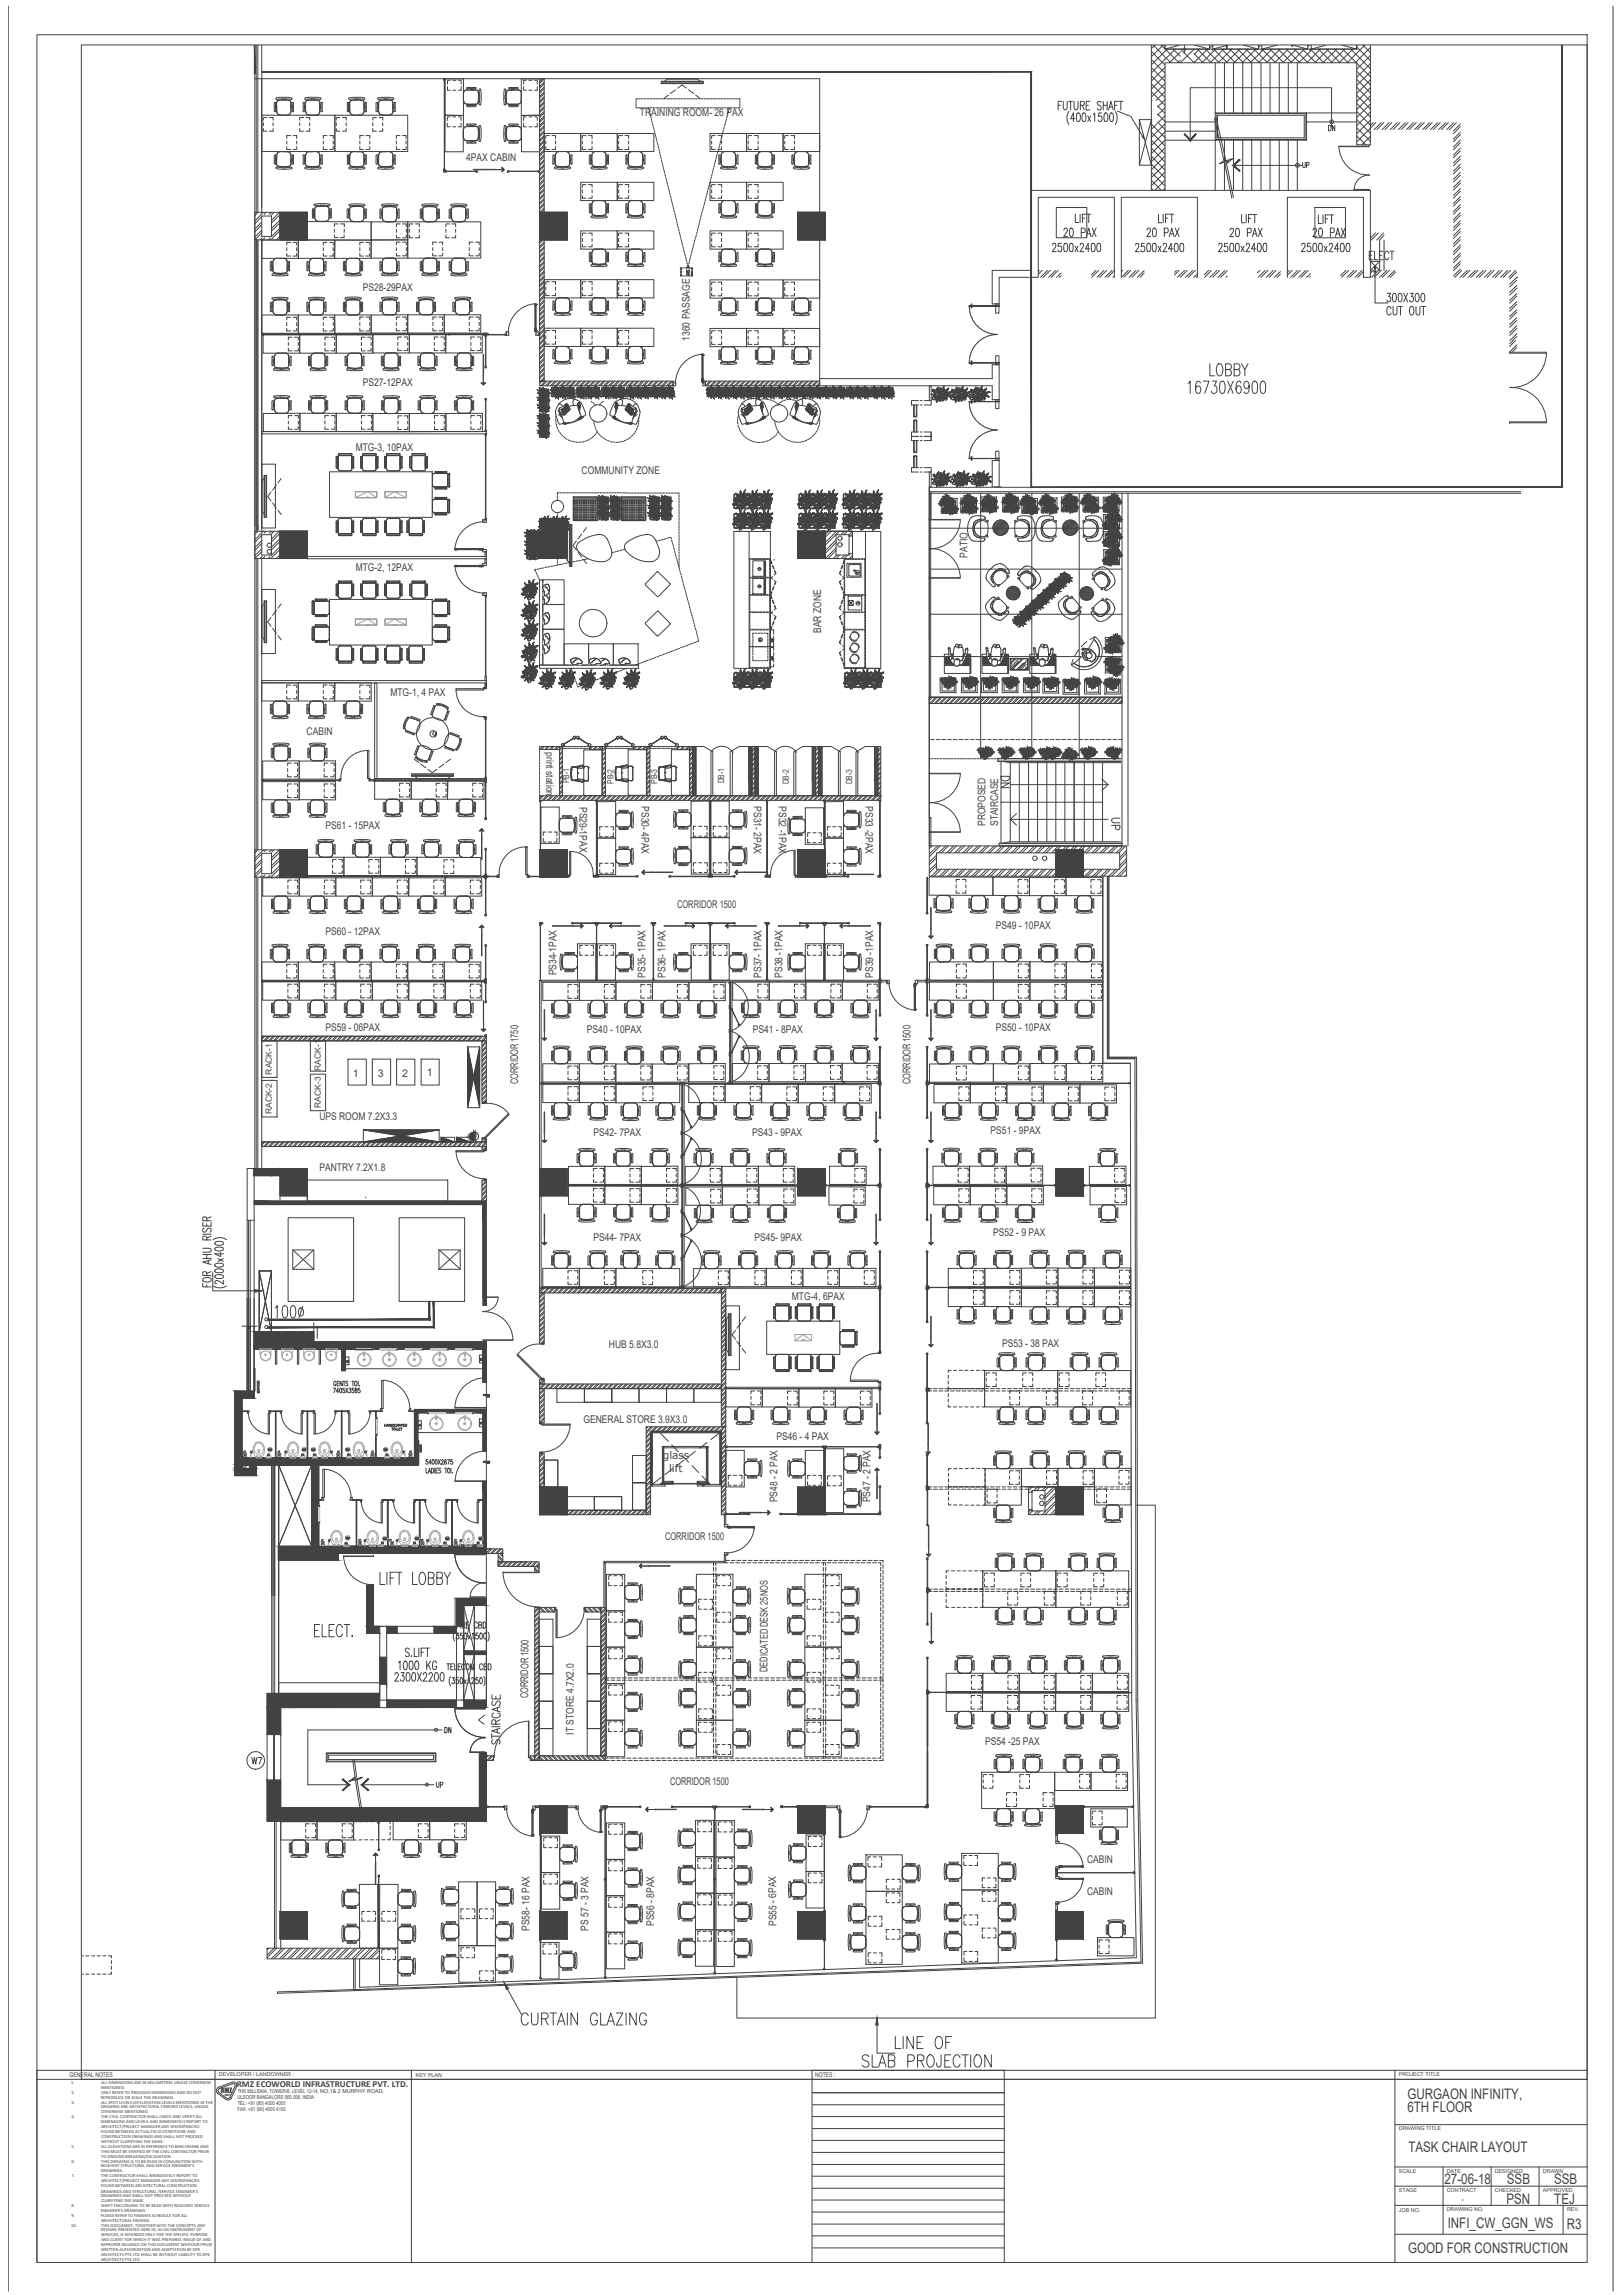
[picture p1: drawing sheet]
<svg xmlns="http://www.w3.org/2000/svg" width="297mm" height="420mm" viewBox="0 0 297 420" stroke-linecap="round" stroke-linejoin="round" font-family="sans-serif">
<defs><g id="words">
<text font-size="4.9" fill="#424242" x="206" y="153.1" transform="rotate(-90 206 153.1)">UP</text>
<text font-size="4.4" fill="#424242" x="185.6" y="145.3" transform="rotate(-90 185.6 145.3)">DN</text>
<g font-size="4" fill="#424242">
<text x="237.1" y="32.1">UP</text>
<text x="80.1" y="318.6">DN</text>
<text x="44.8" y="324.2">W7</text>
<text x="81.8" y="328.4" transform="rotate(-90 81.8 328.4)">UP</text>
</g>
<g font-size="3.5" fill="#424242">
<text x="242" y="25">DN</text>
<text x="142.5" y="118.9" transform="rotate(-90 142.5 118.9)">DR</text>
<text x="142.5" y="122.1" transform="rotate(-90 142.5 122.1)">DR</text>
<text x="86.4" y="250.5">SD</text>
</g>
<text font-size="3.1" fill="#404040" x="137.6" y="105.5">2</text>
<g font-size="3.1" fill="#424242">
<text x="137.6" y="108.7">2</text>
<text x="137.6" y="118.5">14</text>
<text x="75.1" y="262.5">HD</text>
<text x="56.1" y="267.8">PH</text>
<text x="62.4" y="267.8">PH</text>
<text x="69.5" y="267.8">PH</text>
<text x="57.5" y="283.3">FT</text>
<text x="58.9" y="283.3">HF</text>
<text x="62.1" y="284">PH</text>
<text x="64.6" y="283.3">FT</text>
<text x="70.2" y="283.3">FT</text>
<text x="71.3" y="283.3">HF</text>
<text x="75.8" y="283.3">FT</text>
<text x="76.9" y="283.3">HF</text>
<text x="80.1" y="284">PH</text>
<text x="82.9" y="283.3">HF</text>
<text x="86.1" y="284">PH</text>
</g>
<g font-size="3.1" fill="#aaa">
<text x="64.6" y="250.8" transform="rotate(-90 64.6 250.8)">HD</text>
<text x="47.6" y="267.8">PH</text>
<text x="54" y="267.8">PH</text>
<text x="65.3" y="283.3">HF</text>
<text x="68.4" y="284">PH</text>
<text x="74.4" y="284">PH</text>
</g>
<g font-size="2.7" fill="#424242">
<text x="257.6" y="384.3">GURGAON INFINITY,</text>
<text x="257.6" y="386.7">6TH FLOOR</text>
<text x="257.8" y="394">TASK CHAIR LAYOUT</text>
<text x="264.4" y="399.9">27-06-18</text>
<text x="275.8" y="399.9">SSB</text>
<text x="284.4" y="399.9">SSB</text>
<text x="265" y="408">INFI_CW_GGN_WS</text>
<text x="275.7" y="403.5">PSN</text>
<text x="284.5" y="403.5">TEJ</text>
<text x="257.7" y="412.6">GOOD FOR CONSTRUCTION</text>
<text x="286.8" y="408.1">R3</text>
</g>
<text font-size="2.6" fill="#404040" x="155.6" y="111.5">1</text>
<g font-size="2.6" fill="#424242">
<text x="86.4" y="261.8">SD</text>
<text x="43.4" y="267.1">FT</text>
<text x="44.8" y="267.1">HF</text>
<text x="49.7" y="267.1">FT</text>
<text x="50.8" y="267.1">HF</text>
<text x="59.3" y="267.1">HF</text>
<text x="60.7" y="267.1">FT</text>
<text x="66.7" y="267.1">FT</text>
<text x="73.7" y="267.1">FT</text>
</g>
<g font-size="2.6" fill="#aaa">
<text x="65.6" y="267.1">HF</text>
<text x="72.7" y="267.1">HF</text>
</g>
<g font-size="1.9" fill="#424242">
<text x="117.1" y="21.2">TRAINING ROOM- 26 PAX</text>
<text x="85.3" y="29.4">4PAX CABIN</text>
<text x="66.4" y="53.4">PS28-29PAX</text>
<text x="126.2" y="62.4" transform="rotate(-90 126.2 62.4)">1360 PASSAGE</text>
<text x="66.4" y="70.7">PS27-12PAX</text>
<text x="65.1" y="82.5">MTG-3, 10PAX</text>
<text x="106.5" y="86.7">COMMUNITY ZONE</text>
<text x="65.1" y="104.6">MTG-2, 12PAX</text>
<text x="177.1" y="102.1" transform="rotate(-90 177.1 102.1)">PATIO</text>
<text x="150.3" y="115.9" transform="rotate(-90 150.3 115.9)">BAR ZONE</text>
<text x="71.4" y="127.5">MTG-1, 4 PAX</text>
<text x="56.1" y="134.5">CABIN</text>
<text x="99.9" y="137.7" transform="rotate(90 99.9 137.7)">print station</text>
<text x="106.1" y="147.7" transform="rotate(90 106.1 147.7)">PS29-1PAX</text>
<text x="117.4" y="147.6" transform="rotate(90 117.4 147.6)">PS30- 4PAX</text>
<text x="138" y="147.6" transform="rotate(90 138 147.6)">PS31- 2PAX</text>
<text x="142.5" y="147.6" transform="rotate(90 142.5 147.6)">PS32 -1PAX</text>
<text x="158.4" y="147.6" transform="rotate(90 158.4 147.6)">PS33 -2PAX</text>
<text x="59.5" y="151.8">PS61 - 15PAX</text>
<text x="180.4" y="151.2" transform="rotate(-90 180.4 151.2)">PROPOSED</text>
<text x="182.7" y="151.2" transform="rotate(-90 182.7 151.2)">STAIRCASE</text>
<text x="123.9" y="166.2">CORRIDOR 1500</text>
<text x="59.5" y="171.2">PS60 - 12PAX</text>
<text x="182.3" y="170.1">PS49 - 10PAX</text>
<text x="101.8" y="178.6" transform="rotate(-90 101.8 178.6)">PS34-1PAX</text>
<text x="118.1" y="179" transform="rotate(-90 118.1 179)">PS35- 1PAX</text>
<text x="121.8" y="179" transform="rotate(-90 121.8 179)">PS36- 1PAX</text>
<text x="139.3" y="179" transform="rotate(-90 139.3 179)">PS37- 1PAX</text>
<text x="143.2" y="179" transform="rotate(-90 143.2 179)">PS38 -1PAX</text>
<text x="159.8" y="179" transform="rotate(-90 159.8 179)">PS39 -1PAX</text>
<text x="59.5" y="188.8">PS59 - 06PAX</text>
<text x="107.4" y="189.1">PS40 - 10PAX</text>
<text x="137.8" y="189.1">PS41 - 8PAX</text>
<text x="182.3" y="188.8">PS50 - 10PAX</text>
<text x="64.6" y="197.1">1</text>
<text x="69.2" y="197.1">3</text>
<text x="73.6" y="197.1">2</text>
<text x="78.1" y="197.1">1</text>
<text x="94.9" y="198.5" transform="rotate(-90 94.9 198.5)">CORRIDOR 1750</text>
<text x="166.7" y="198.5" transform="rotate(-90 166.7 198.5)">CORRIDOR 1500</text>
<text x="58.4" y="205.1">UPS ROOM 7.2X3.3</text>
<text x="108.6" y="208">PS42- 7PAX</text>
<text x="137.7" y="208">PS43 - 9PAX</text>
<text x="181.3" y="207.6">PS51 - 9PAX</text>
<text x="58.4" y="214.4">PANTRY 7.2X1.8</text>
<text x="108.6" y="227.3">PS44- 7PAX</text>
<text x="138.1" y="227.3">PS45- 9PAX</text>
<text x="181.8" y="226.3">PS52 - 9 PAX</text>
<text x="144.9" y="238">MTG-4, 6PAX</text>
<text x="111.4" y="246.9">HUB 5.8X3.0</text>
<text x="183.4" y="246.6">PS53 - 38 PAX</text>
<text x="106.8" y="260.5">GENERAL STORE 3.9X3.0</text>
<text x="142.1" y="263.6">PS46 - 4 PAX</text>
<text x="121.3" y="267.1">glass</text>
<text x="122.5" y="269.5">lift</text>
<text x="142.3" y="275.1" transform="rotate(-90 142.3 275.1)">PS48 - 2 PAX</text>
<text x="159.3" y="275.1" transform="rotate(-90 159.3 275.1)">PS47 - 2 PAX</text>
<text x="121.7" y="282">CORRIDOR 1500</text>
<text x="96.7" y="311" transform="rotate(-90 96.7 311)">CORRIDOR 1500</text>
<text x="140.5" y="306.1" transform="rotate(-90 140.5 306.1)">DEDICATED DESK 25NOS</text>
<text x="105" y="317.6" transform="rotate(-90 105 317.6)">IT STORE 4.7X2.0</text>
<text x="180.3" y="319.4">PS54 -25 PAX</text>
<text x="122.6" y="326.9">CORRIDOR 1500</text>
<text x="199" y="341">CABIN</text>
<text x="199" y="346.9">CABIN</text>
<text x="96.9" y="353.5" transform="rotate(-90 96.9 353.5)">PS58- 16 PAX</text>
<text x="107.7" y="353.5" transform="rotate(-90 107.7 353.5)">PS 57 - 3 PAX</text>
<text x="119.7" y="352.6" transform="rotate(-90 119.7 352.6)">PS56 - 8PAX</text>
<text x="142.1" y="352.6" transform="rotate(-90 142.1 352.6)">PS55 - 6PAX</text>
</g>
<text font-size="1.7" fill="#424242" x="43.3" y="382.1">RMZ ECOWORLD INFRASTRUCTURE PVT. LTD.</text>
<g font-size="1.6" fill="#424242">
<text x="104.2" y="143.4" transform="rotate(-90 104.2 143.4)">PB-1</text>
<text x="112.3" y="143.5" transform="rotate(-90 112.3 143.5)">PB-2</text>
<text x="120.3" y="143.5" transform="rotate(-90 120.3 143.5)">PB-3</text>
<text x="132.5" y="143.4" transform="rotate(-90 132.5 143.4)">DB-1</text>
<text x="144.3" y="143.6" transform="rotate(-90 144.3 143.6)">DB-2</text>
<text x="155.9" y="143.6" transform="rotate(-90 155.9 143.6)">DB-3</text>
<text x="49.8" y="196.7" transform="rotate(-90 49.8 196.7)">RACK-1</text>
<text x="58.7" y="196.1" transform="rotate(-90 58.7 196.1)">RACK-1</text>
<text x="49.8" y="204" transform="rotate(-90 49.8 204)">RACK-2</text>
<text x="58.7" y="202.8" transform="rotate(-90 58.7 202.8)">RACK-3</text>
</g>
<text font-size="1.5" fill="#424242" x="267.5" y="403.1">-</text>
<text font-size="1.3" fill="#424242" x="40.4" y="383.3">RMZ</text>
<g font-size="1.2" fill="#424242">
<text x="12.7" y="380.3">GENERAL NOTES</text>
<text x="149.2" y="380.3">NOTES :</text>
</g>
<g font-size="1" fill="#424242">
<text x="40.1" y="380.1">DEVELOPER / LANDOWNER :</text>
<text x="43.5" y="383.2">THE MILLENIA, TOWER-B, LEVEL 12-14, NO.1&amp; 2 MURPHY ROAD,</text>
<text x="76.1" y="380.3">KEY PLAN</text>
<text x="256" y="380.1">PROJECT TITLE</text>
<text x="43.5" y="384.3">ULSOOR BANGALORE 560 008, INDIA</text>
<text x="43.5" y="386.5">FAX: +91 (80) 4000 4100</text>
<text x="43.5" y="385.4">TEL: +91 (80) 4000 4000</text>
<text x="256" y="390">DRAWING TITLE</text>
<text x="256" y="401.3">STAGE</text>
<text x="256" y="397.8">SCALE</text>
<text x="264.8" y="401.3">CONTRACT</text>
<text x="264.8" y="397.8">DATE</text>
<text x="273.6" y="401.3">CHECKED</text>
<text x="273.6" y="397.8">DESIGNED</text>
<text x="282.4" y="401.3">APPROVED</text>
<text x="282.4" y="397.8">DRAWN</text>
<text x="256" y="404.9">JOB NO.</text>
<text x="264.8" y="404.8">DRAWING NO.</text>
<text x="286.8" y="404.8">REV.</text>
</g>
<g font-size=".8" fill="#424242">
<text x="13" y="381.5">1.</text>
<text x="13.1" y="383.3">2.</text>
<text x="18.4" y="382.5">MENTIONED.</text>
<text x="18.5" y="381.5">ALL DIMENSIONS ARE IN MILLIMETRES UNLESS OTHERWISE</text>
<text x="18.5" y="383.3">ONLY REFER TO PROVIDED DIMENSIONS AND DO NOT</text>
<text x="13.1" y="385.1">3.</text>
<text x="13.1" y="387.8">4.</text>
<text x="18.4" y="384.2">REPRODUCE OR SCALE THE DRAWINGS.</text>
<text x="18.4" y="386">DRAWING ARE ARCHITECTURAL FINISHED LEVELS, UNLESS</text>
<text x="18.4" y="388.7">DIMENSIONS AND LEVELS AND IMMEDIATELY REPORT TO</text>
<text x="18.5" y="385.1">ALL SPOT LEVELS OR ELEVATION LEVELS MENTIONED IN THE</text>
<text x="18.5" y="386.9">OTHERWISE MENTIONED.</text>
<text x="18.5" y="389.6">ARCHITECT/PROJECT MANAGER ANY DISCREPANCIES</text>
<text x="18.5" y="387.8">THE CIVIL CONTRACTOR SHALL CHECK AND VERIFY ALL</text>
<text x="13.1" y="393.2">5.</text>
<text x="13.1" y="395.9">6.</text>
<text x="18.4" y="390.5">FOUND BETWEEN ACTUAL FIELD CONDITIONS AND</text>
<text x="18.5" y="391.4">CONSTRUCTION DRAWINGS AND SHALL NOT PROCEED</text>
<text x="18.5" y="392.3">WITHOUT CLARIFYING THE SAME.</text>
<text x="18.5" y="393.2">ALL ELEVATIONS ARE IN REFERENCE TO BENCHMARK AND</text>
<text x="18.5" y="394.1">THIS MUST BE VERIFIED BY THE CIVIL CONTRACTOR PRIOR</text>
<text x="18.5" y="395">TO GROUND BREAKING/EXCAVATION.</text>
<text x="18.5" y="395.9">THIS DRAWING IS TO BE READ IN CONJUNCTION WITH</text>
<text x="13.1" y="398.6">7.</text>
<text x="18.4" y="396.8">RELEVENT STRUCTURAL AND SERVICE ENGINEER’S</text>
<text x="18.4" y="397.7">DRAWINGS.</text>
<text x="18.4" y="400.4">FOUND BETWEEN ARCHITECTURAL CONSTRUCTION</text>
<text x="18.4" y="401.4">DRAWINGS AND STRUCTURAL /SERVICE ENGINEER’S</text>
<text x="18.5" y="399.6">ARCHITECT/PROJECT MANAGER ANY DISCREPANCIES</text>
<text x="18.5" y="398.6">THE CONTRACTOR SHALL IMMEDIATELY REPORT TO</text>
<text x="13" y="407.6">10.</text>
<text x="13.1" y="404.1">8.</text>
<text x="13.1" y="405.9">9.</text>
<text x="18.4" y="402.3">DRAWINGS AND SHALL NOT PROCEED WITHOUT</text>
<text x="18.4" y="405">ENGINEER’S DRAWINGS</text>
<text x="18.4" y="405.9">PLEASE REFER TO FINISHES SCHEDULE FOR ALL</text>
<text x="18.5" y="403.2">CLARIFYING THE SAME.</text>
<text x="18.5" y="404.1">SHAFT ENCLOSURES TO BE READ WITH RELEVANT SERVICE</text>
<text x="18.5" y="406.8">ARCHITECTURAL FINISHES.</text>
<text x="18.5" y="407.6">THIS DOCUMENT, TOGETHER WITH THE CONCEPTS AND</text>
<text x="18.4" y="408.5">DESIGNS PRESENTED HERE IN, AS AN INSTRUMENT OF</text>
<text x="18.4" y="411.2">IMPROPER RELIANCE ON THIS DOCUMENT WIHTOUR PRIOR</text>
<text x="18.5" y="409.4">SERVICES, IS INTENDED ONLY FOR THE SPECIFIC PURPOSE</text>
<text x="18.5" y="410.3">AND CLIENT FOR WHICH IT WAS PREPARED. RESUE OF AND</text>
<text x="18.5" y="412.1">WRITTEN AUTHORIZATION AND ADAPTATION BY DPE</text>
<text x="18.5" y="413">ARCHITECTS PTE LTD SHALL BE WITHOUT LIABILITY TO DPE</text>
<text x="18.5" y="413.9">ARCHTIECTS PTE LTD.</text>
</g>
<text font-size=".5" fill="#424242" x="41.1" y="383.8">CORP</text>
</g></defs>
<!-- layer: PS DESK -->
<g fill="none" stroke="#424242" stroke-width=".18">
<path d="M50.7 18.5l1-.2 1.4 .2 .1 .3v1.7l-.1 .4-.3 .2h-1.5l-.5-.2-.1-.3-.1-1.8zM56 18.5l1.2-.2 1.2 .2 .1 .3v1.8l-.2 .3-.4 .2h-1.5l-.3-.2-.1-.4-.1-1.7zM64.1 18.5l1-.2 1.4 .2 .1 .3v1.7l-.2 .4-.2 .2h-1.6l-.4-.2-.2-.3v-1.8zM69.4 18.5l1.2-.2 1.2 .2 .1 .3v1.8l-.2 .3-.4 .2h-1.5l-.3-.2-.2-.4v-1.7zM81.5 14.4h3.3v6.7h-3.3zM81.9 15.8v.7h.6M82.5 14.7h-.6v.8M82.8 16.5h.7M82.8 14.7h.7M83.8 14.7h.6v.8M84.4 15.8v.7h-.6M85 16.7l.3-.2h2.1a3.1 3.1 0 0 1 0 2.5h-2.3l-.2-.3-.1-.3v-1.3z"/>
<path d="M92.9 16.5h1.8a.59 .59 0 0 1 .7 .6v1.6l-.3 .3h-2.3a3.5 3.5 0 0 1 .1-2.5zM95.4 14.4h3.3v6.7h-3.3zM95.8 15.8v.7h.6M96.4 14.7h-.6v.8M96.7 16.5h.7M96.7 14.7h.7M97.8 14.7h.5v.8M98.3 15.8v.7h-.5M48.2 23.5v.5h.7M48.2 22.4v.7M48.9 21.5h-.7v.6M49.3 21.5h.7v.6"/>
<path d="M50 23.5v.5h-.7M50 22.4v.7M50.8 28l.5-.3 1.5 .1 .3 .2 .1 .3v1.8l-.1 .3-1.2 .1-1.2-.1-.1-.3 .1-1.9zM52.5 27.3l.7 .1M52.5 25.8v.6M52.5 26.8v.6M53.2 24.8h-.7v.6M53.6 24.8h.7v.6M54.3 26.8v.6h-.7M54.3 25.8v.6M54.8 23.5v.5h.8M54.8 22.4v.7"/>
<path d="M55.6 21.5h-.8v.6M56 21.5h.7v.6M56.1 28l.3-.2 1.5-.1 .4 .3 .2 .2v1.9l-.1 .3-1 .1-1.4-.1-.1-.3 .1-1.8zM56.7 23.5v.5h-.7M56.7 22.4v.7M59.2 27.3l.7 .1M59.2 25.8v.6M59.2 26.8v.6M59.9 24.8h-.7v.6M60.3 24.8h.7v.6M61 26.8v.6h-.7M61 25.8v.6"/>
<path d="M61.5 23.5v.5h.8M61.5 22.4v.7M62.3 21.5h-.8v.6M62.6 21.5h.8v.6M63.4 23.5v.5h-.8M63.4 22.4v.7M64.2 28l.4-.3 1.6 .1 .2 .2 .2 .3v1.8l-.1 .3-1.2 .1-1.2-.1-.1-.3v-1.9zM65.9 27.3l.7 .1M65.9 25.8v.6M65.9 26.8v.6M66.6 24.8h-.7v.6M66.9 24.8h.8v.6"/>
<path d="M67.7 26.8v.6h-.8M67.7 25.8v.6M68.2 23.5v.5h.7M68.2 22.4v.7M68.9 21.5h-.7v.6M69.3 21.5h.7v.6M69.5 28l.3-.2 1.5-.1 .4 .3 .2 .2v1.9l-.1 .3-1 .1-1.4-.1-.1-.3v-1.8zM70 23.5v.5h-.7M70 22.4v.7M70.1 38l.3-.1a2.86 2.86 0 0 1 2.1 .1l.1 1.9a.65 .65 0 0 1-.6 .7h-1.4l-.5-.3zM72.5 27.3l.8 .1M72.5 25.8v.6"/>
<path d="M72.5 26.8v.6M73.3 24.8h-.8v.6M73.6 24.8h.7v.6M73.6 27.4h.7M74.3 26.8l.1 .6M74.3 25.8v.6M77.5 38l.9-.2 1.2 .1 .2 .1 .2 .3v1.8l-.2 .3-.3 .2h-1.5l-.5-.2-.1-.3zM81.5 21.1h3.3v6.7h-3.4zM81.9 22.5v.7M81.9 23.2h.6M82.5 21.4h-.6v.7M82.7 38l1.2-.2 1.2 .2 .1 .3v1.8l-.2 .3-.3 .2h-1.6l-.3-.2-.1-.3-.1-1.8z"/>
<path d="M82.8 23.2h.7M82.8 21.4h.7M83.8 21.4h.6v.7M84.4 22.5v.7h-.6M87.5 25.3a3.1 3.1 0 0 0-.1-2.1h-1.9a.58 .58 0 0 0-.7 .6v1.3l.3 .6 2.1 .1 .3-.4M92.7 25.3a3.1 3.1 0 0 1 .2-2.1h1.9a.58 .58 0 0 1 .6 .6v1.3l-.3 .6-2.1 .1-.3-.4M95.4 21.1h3.3v6.7h-3.3zM95.8 22.5v.7h.6M96.4 21.4h-.6v.7M96.8 23.2h.6M96.8 21.4h.6M97.8 21.4h.5v.7"/>
<path d="M98.3 22.5v.7h-.5M99.6 24.4h6.7v3.3h-6.7zM99.9 27.3l.7 .1M99.9 25.8v.6M99.9 26.8v.6M100.6 24.8h-.7v.6M101 24.8h.7v.6M101 27.4h.7M101.7 26.8v.6M101.7 25.8v.6M101.8 28l.4-.3h1.4l.5 .3 .2 .3v1.9l-.5 .3a2.86 2.86 0 0 1-2.1-.2l-.1-1.9zM106.3 24.4h6.7v3.3h-6.7z"/>
<path d="M106.3 33.4h6.7v3.3h-6.7zM106.6 27.3l.7 .1M106.6 35.7v.6h.7M106.6 25.8v.6M106.6 26.8v.6M106.6 34.7v.7M107.3 33.8h-.7v.5M107.3 24.8h-.7v.6M107.6 24.8h.8v.6M107.6 33.8h.8v.5M108.4 26.8v.6h-.8M108.4 35.7v.6h-.8"/>
<path d="M108.4 25.8v.6M108.4 34.7v.7M108.5 28l.4-.3h1.4l.5 .3 .1 2.2-.4 .3a2.86 2.86 0 0 1-2.1-.2l-.1-1.9zM108.5 36.9l.4-.2h1.4l.3 .1 .2 .2 .1 2.1-.4 .3a2.86 2.86 0 0 1-2.1-.1l-.1-1.9zM113 33.4h6.7v3.3h-6.7zM113 24.4h6.7v3.3h-6.7zM113.2 35.7v.6h.8M113.2 27.3l.8 .1M113.2 25.8v.6M113.2 26.8v.6M113.2 34.7v.7M114 33.8h-.8v.5"/>
<path d="M114 24.8h-.8v.6M114.3 33.8h.7v.5M114.3 24.8h.7v.6M115 35.7v.6h-.7M115 26.8v.6h-.7M115 25.8v.6M115 34.7v.7M115.2 36.9l.4-.2h1.4l.2 .1 .3 .2 .1 2.1-.4 .3a3.2 3.2 0 0 1-2.2-.1v-2.1zM115.2 28l.4-.3h1.4l.5 .3 .1 2.2-.4 .3a3.2 3.2 0 0 1-2.2-.2v-2zM129.9 33.4h6.7v3.3h-6.7zM129.9 24.4h6.7v3.3h-6.7zM130.2 35.7v.6h.8"/>
<path d="M130.2 27.3l.8 .1M130.2 25.8v.6M130.2 26.8v.6M130.2 34.7v.7M131 33.8h-.8v.5M131 24.8h-.8v.6M131.3 33.8h.8v.5M131.3 24.8h.8v.6M132.1 35.7v.6h-.8M132.1 26.8v.6h-.8M132.1 25.8v.6M132.1 34.7v.7"/>
<path d="M132.2 36.9l.4-.2h1.4l.5 .3 .1 2.1-.4 .3a2.86 2.86 0 0 1-2.1-.1l-.1-1.9zM132.2 28l.4-.3h1.4l.5 .3 .1 2.2-.4 .3a2.86 2.86 0 0 1-2.1-.2l-.1-1.9zM136.6 24.4h6.7v3.3h-6.7zM136.6 33.4h6.7v3.3h-6.7zM136.9 27.3l.8 .1M136.9 35.7v.6h.8M136.9 25.8v.6M136.9 26.8v.6M136.9 34.7v.7M137.7 33.8h-.8v.5M137.7 24.8h-.8v.6M138 24.8h.8v.6"/>
<path d="M138 33.8h.8v.5M138.8 26.8v.6h-.8M138.8 35.7v.6h-.8M138.8 25.8v.6M138.8 34.7v.7M138.9 28l.4-.3h1.3l.6 .3 .1 .3v1.9l-.4 .3a2.86 2.86 0 0 1-2.1-.2l-.1-1.9zM138.9 36.9l.4-.2h1.3l.3 .1 .3 .2 .1 .3v1.8l-.4 .3a2.86 2.86 0 0 1-2.1-.1l-.1-1.9zM143.3 24.4h6.7v3.3h-6.7zM143.6 27.3l.7 .1M143.6 25.8v.6M143.6 26.8v.6M144.3 24.8h-.7v.6"/>
<path d="M144.7 24.8h.7v.6M144.7 27.4h.7M145.4 26.8v.6M145.4 25.8v.6M145.6 28l.4-.3h1.3l.6 .3 .1 .3v1.9l-.4 .3a2.86 2.86 0 0 1-2.2-.2v-1.9zM47.9 57.7h6.7v3.3h-6.7zM47.9 44h6.7v3.3h-6.7zM50.1 55l1.4-.1 .8 .1 .3 .3v1.7a.65 .65 0 0 1-.6 .7h-1.4l-.5-.3-.2-.3v-1.8zM50.1 47.6l.2-.3h1.7a.65 .65 0 0 1 .6 .6l-.1 1.9a2.81 2.81 0 0 1-2.4 .1l-.2-.2v-1.8zM52.5 46.3v.6h.7M52.5 45.3v.6M52.5 59v.7"/>
<path d="M53.2 58.1h-.7v.5M53.2 44.4h-.7v.5M53.6 58.1h.7v.5M53.6 44.4h.7v.5M54.3 46.3v.6h-.7M54.3 45.3v.7M54.3 59v.7M54.6 57.7h6.6l.1 3.3h-6.7zM54.6 44h6.7l-.1 3.3h-6.6zM57 54.9l-.4 .4 .1 2.1 .6 .3h1.3a.65 .65 0 0 0 .6-.7v-1.9a2.57 2.57 0 0 0-2.1-.2M57 50l-.4-.3 .1-2.1 .6-.3h1.3a.59 .59 0 0 1 .6 .7v1.8a2.43 2.43 0 0 1-2.1 .2M59.2 46.3v.6h.7"/>
<path d="M59.2 45.3v.7M59.2 59v.7M59.9 58.1h-.7v.5M59.9 44.4h-.7v.5M60.3 58.1h.7v.5M60.3 44.4h.7v.5M61 46.3v.6h-.7M61 45.3v.7M61 59v.7M61.2 57.7h6.7v3.3h-6.6zM61.3 44h6.6v3.3h-6.7zM63.4 55l.3-.1a3.2 3.2 0 0 1 2.2 .2v1.9a.65 .65 0 0 1-.6 .7h-1.3l-.6-.3z"/>
<path d="M63.4 47.6l.3-.3h1.6a.59 .59 0 0 1 .6 .7v1.8a2.61 2.61 0 0 1-2.5 .1zM65.9 46.3v.6h.7M65.9 45.3v.7M65.9 59v.7M66.6 58.1h-.7v.5M66.6 44.4h-.7v.5M66.9 58.1h.8v.5M66.9 44.4h.8v.5M67.7 46.3v.6h-.8M67.7 45.3v.7M67.7 59v.7M67.9 57.7l6.7-.1v3.4h-6.7z"/>
<path d="M67.9 40.6h6.7v3.3l-6.7 .1zM67.9 43.9h6.7v3.4h-6.7zM70.1 55l.3-.1a2.86 2.86 0 0 1 2.1 .2l.1 1.9a.58 .58 0 0 1-.6 .6h-1.7l-.2-.3zM70.1 47.6l.5-.3h1.4a.65 .65 0 0 1 .6 .6l-.1 1.9a2.81 2.81 0 0 1-2.4 .1zM72.5 43v.5h.8M72.5 46.3v.5h.8M72.5 41.9v.7M72.5 45.3v.6M72.5 59v.7M73.3 58.1h-.8v.5M73.3 41h-.8v.6M73.3 44.3h-.8v.6"/>
<path d="M73.6 58.1h.7l.1 .5M73.6 41h.7l.1 .6M73.6 44.3h.8v.6M74.4 46.3l-.1 .5h-.7M74.4 41.9v.7M74.4 42.9v.6h-.8M74.4 45.3v.6M74.4 59v.7M74.6 57.6h6.7v3.4h-6.7zM74.9 43v.5h.7M74.9 41.9v.7M75.6 41h-.7v.6"/>
<path d="M76 41h.7M76 43.5h.7M76.7 43v.5M76.7 41v.6M76.7 41.9v.7M76.8 55a3.1 3.1 0 0 1 2.4 .1l.1 1.9a.65 .65 0 0 1-.6 .6h-1.7l-.2-.3-.1-.2v-1.9zM77.5 47.5l.5-.2h1.5l.3 .2 .2 .3v1.8l-.2 .3-1.2 .2-1.1-.2-.1-2.2zM79.2 44.3h.8M79.2 45.3v.6M79.2 46.3v.5M79.2 44.3v.6M79.2 58.9v.8"/>
<path d="M80 58.1h-.8v.5M80 46.8l-.8 .1M80.3 58.1h.7v.5M80.3 44.3h.7v.6M81 45.3v.6M81 46.3v.5h-.7M81 58.9v.8M81.3 57.6h6.7v3.4h-6.7zM81.6 43v.5h.7M81.6 41.9v.7M82.3 41h-.7v.6M82.7 41h.7"/>
<path d="M82.8 47.5l.3-.2h1.6l.3 .2 .2 .2v1.9l-.1 .3-.9 .2-1.5-.2-.1-.3 .1-1.8zM83.4 43v.5h-.7M83.4 41v.6M83.4 41.9v.7M83.5 55a3.1 3.1 0 0 1 2.4 .1l.1 1.9a.65 .65 0 0 1-.6 .6h-1.7l-.2-.3-.2-.2v-1.9zM85.9 45.3v.6M85.9 46.3v.5M85.9 58.9v.8M86.6 58.1h-.7v.5M86.6 46.8l-.7 .1M86.6 44.3h-.7v.6M87 58.1h.7v.5"/>
<path d="M87 44.3h.7v.6M87.7 45.3v.6M87.7 46.3v.5h-.7M87.7 58.9v.8M99.6 51.2h6.7v3.3h-6.7zM99.9 53.6v.5h.7M99.9 52.5v.7M100.6 51.6h-.7v.6M101 51.6h.7M101 54.1h.7M101.7 53.6v.5M101.7 51.6v.6"/>
<path d="M101.7 52.5v.7M101.8 54.7l.4-.2h1.4l.3 .1 .2 .2 .2 .2v2l-.5 .2a2.86 2.86 0 0 1-2.1-.1l-.1-1.9zM106.3 51.2h6.7v3.3h-6.7zM106.3 42.3h6.7v3.3h-6.7zM106.6 53.6v.5h.7M106.6 44.6v.6h.7M106.6 43.6v.7M106.6 52.5v.7M107.3 42.7h-.7v.5M107.3 51.6h-.7v.6M107.6 51.6h.8M107.6 42.7h.8v.5"/>
<path d="M108.4 53.6v.5h-.8M108.4 44.6v.6h-.8M108.4 43.6v.7M108.4 51.6v.6M108.4 52.5v.7M108.5 54.7l.4-.2h1.4l.3 .1 .2 .2 .1 2.2-.4 .2a2.86 2.86 0 0 1-2.1-.1l-.1-1.9zM108.5 45.8l.4-.2h1.4l.5 .3v2.3l-1.4 .2-.9-.1-.2-.4v-1.6zM113 51.2h6.7v3.3h-6.7zM113 42.3h6.7v3.3h-6.7zM113.2 53.6v.5h.8M113.2 44.6v.6h.8M113.2 43.6v.7"/>
<path d="M113.2 52.5v.7M114 42.7h-.8v.5M114 51.6h-.8v.6M114.3 51.6h.7M114.3 42.7h.7v.5M115 53.6v.5h-.7M115 44.6v.6h-.7M115 43.6v.7M115 51.6v.6M115 52.5v.7M115.2 54.7l.4-.2h1.4l.2 .1 .3 .2 .1 2.2-.4 .2a3.2 3.2 0 0 1-2.2-.1v-2.1zM115.2 45.8l.4-.2h1.4l.5 .3 .1 2.1-.1 .2-.3 .2a2.62 2.62 0 0 1-2.2-.3v-2z"/>
<path d="M129.9 51.2h6.7v3.4h-6.7zM129.9 42.3h6.7v3.3h-6.7zM130.2 53.6v.6h.8M130.2 44.6v.6h.8M130.2 43.6v.7M130.2 52.5v.8M131 42.7h-.8v.5M131 51.7h-.8v.5M131.3 51.7h.8v.5M131.3 42.7h.8v.5M132.1 53.6v.6h-.8M132.1 44.6v.6h-.8"/>
<path d="M132.1 43.6v.7M132.1 52.5v.8M132.2 54.8l.4-.2h1.4l.5 .3 .1 2.1-.1 .2a3.4 3.4 0 0 1-2.4-.1l-.1-1.8zM132.2 45.8l.4-.2h1.4l.5 .3 .1 2.1-.1 .2-1.4 .2-.9-.1-.1-.2-.1-1.8zM136.6 51.2h6.7v3.4h-6.7zM136.6 42.3h6.7v3.3h-6.7zM136.9 53.6v.6h.8M136.9 44.6v.6h.8M136.9 43.6v.7M136.9 52.5v.8M137.7 42.7h-.8v.5M137.7 51.7h-.8v.5"/>
<path d="M138 51.7h.8v.5M138 42.7h.8v.5M138.8 53.6v.6h-.8M138.8 44.6v.6h-.8M138.8 43.6v.7M138.8 52.5v.8M138.9 54.8l.4-.2h1.3l.6 .3 .1 .2v1.9l-.1 .2a3.4 3.4 0 0 1-2.4-.1l-.1-1.8zM138.9 45.8l.4-.2h1.3l.6 .3 .1 .3v1.8l-.1 .2-1.4 .2-.9-.1-.1-.2-.1-1.8zM143.3 51.2h6.7v3.4h-6.7zM143.6 53.6v.6h.7M143.6 52.5v.8M144.3 51.7h-.7v.5"/>
<path d="M144.7 51.7h.7v.5M144.7 54.2h.7M145.4 53.6v.6M145.4 52.5v.8M145.6 54.8l.4-.2h1.3l.6 .3 .1 .2v1.9l-.1 .2a3.4 3.4 0 0 1-2.5-.1v-1.8zM48.2 61.3h6.6v3.4h-6.6zM48.2 75.7h6.7v3.3h-6.7zM50.4 73.1l.3-.1a3.1 3.1 0 0 1 2.1 .1l.1 1.9a.65 .65 0 0 1-.6 .7l-1.7-.1-.2-.2-.2-.2v-1.9zM50.6 64.7h1.6a.58 .58 0 0 1 .6 .6v1.9a3.1 3.1 0 0 1-2.5 0l-.1-2zM52.5 60v.6h.7M52.8 78v.6h.7M52.8 63.7v.5h.7"/>
<path d="M52.8 62.6v.7M52.8 77v.7M53.5 76.1h-.7v.5M53.5 61.7h-.7v.6M53.8 61.7h.8v.6M53.9 76.1h.7v.5M54.3 60v.6h-.7M54.6 63.7v.5h-.8M54.6 78v.6h-.7M54.6 62.6v.7M54.6 77v.7M54.8 61.3h6.7v3.4h-6.7z"/>
<path d="M54.9 75.7h6.6v3.3h-6.6zM57.3 64.7h1.6a.65 .65 0 0 1 .6 .6v1.6l-.2 .4a4.4 4.4 0 0 1-2.3 0l-.1-2.1zM57.3 73l-.4 .3 .1 2.1 .6 .3h1.3a.59 .59 0 0 0 .6-.7v-1.9a2.43 2.43 0 0 0-2.2-.1M59.2 60v.6h.7M59.5 63.7v.5h.7M59.5 78v.6h.7M59.5 62.6v.7M59.5 77v.7M60.2 61.7h-.7v.6M60.2 76.1h-.7v.5M60.5 61.7h.8M60.6 76.1h.7v.5"/>
<path d="M61 60v.6h-.7M61.2 63.7v.5h-.7M61.2 61.7v.6M61.2 62.6v.7M61.3 78v.6h-.7M61.3 77v.7M61.5 61.3h6.7v3.4h-6.7zM61.5 75.7h6.7v3.3h-6.7zM63.7 65l.3-.3h1.6a.65 .65 0 0 1 .6 .6v1.6l-.3 .4a4.2 4.2 0 0 1-2.2 0l-.1-.2v-1.9zM63.7 73a3.5 3.5 0 0 1 2.5 .1v1.9a.59 .59 0 0 1-.6 .7l-1.6-.1-.3-.2zM65.9 60v.6h.7M66.2 63.7l-.1 .5"/>
<path d="M66.2 78v.6h.7M66.2 62.6v.7M66.2 77v.7M66.2 64.2h.7M66.9 61.7h-.7v.6M66.9 76.1h-.7v.5M67.2 76.1h.8v.5M67.2 61.7h.7v.6M67.7 60v.6h-.8M67.9 63.7v.5h-.7M67.9 62.6v.7M68 78v.6h-.8"/>
<path d="M68 77v.7M68.2 61.3h6.7v3.3h-6.7zM68.2 75.7h6.7v3.4h-6.7zM70.4 64.9l.5-.3h1.4a.76 .76 0 0 1 .6 .7l-.1 1.9a2.81 2.81 0 0 1-2.4 0l-.1-.2v-1.8zM70.4 73.1l1.4-.2 .9 .1 .2 .4v1.6a.76 .76 0 0 1-.6 .7h-1.4l-.5-.3-.1-.2zM72.5 60v.6h.8M72.8 63.6v.6h.8M72.8 62.6v.7M72.8 78.1v.5h.8M72.8 77v.7M73.6 61.7h-.8v.5M73.6 76.1h-.8v.6"/>
<path d="M73.9 76.1h.7v.6M73.9 61.7h.7v.5M73.9 78.6h.7M74.4 60v.6h-.8M74.6 63.6v.6h-.7M74.6 78.1l.1 .5M74.6 62.6v.7M74.6 77v.7M74.9 61.3h6.7v3.3h-6.7zM74.9 75.7h6.7v3.3l-6.7 .1zM77.1 73.1l.3-.1a2.86 2.86 0 0 1 2.1 .1l.1 1.9a.76 .76 0 0 1-.6 .7h-1.4l-.5-.3-.2-.2v-1.9zM77.3 67.4l-.4-.4 .1-2.1 .6-.3h1.4a.67 .67 0 0 1 .5 .7v1.9a3.1 3.1 0 0 1-2.1 .2"/>
<path d="M79.2 60v.6h.8M79.5 63.6v.6h.7M79.5 62.6v.7M79.5 76.1h.7M79.5 78v.6h.7M79.5 76.1v.6M79.5 77v.7M80.2 61.7h-.7v.5M80.6 76.1h.7v.6M80.6 61.7h.7v.5M81 60v.6h-.7M81.3 63.6v.6h-.7"/>
<path d="M81.3 62.6v.7M81.3 77v.7M81.3 78v.6h-.7M81.6 75.7h6.7v3.3h-6.7zM81.6 61.3h6.7v3.3h-6.7zM83.7 64.9l.6-.3h1.3a.65 .65 0 0 1 .6 .7v1.9a3.1 3.1 0 0 1-2.5 0zM83.8 73.1l.3-.1a2.86 2.86 0 0 1 2.1 .1l.1 1.9a.65 .65 0 0 1-.6 .7l-1.7-.1-.2-.2-.2-.2v-1.9zM85.9 60v.6h.7M86.2 78v.6h.7M86.2 63.6v.6h.7M86.2 62.6v.7M86.2 77v.7"/>
<path d="M86.9 61.7h-.7v.5M86.9 76.1h-.7v.5M87.3 76.1h.7v.5M87.3 61.7h.7v.5M87.7 60v.6h-.7M88 63.6v.6h-.8M88 78v.6h-.7M88 62.6v.7M88 77v.7M99.6 60.1h6.7v3.3h-6.7zM99.9 62.5v.5h.7M99.9 61.4v.7"/>
<path d="M100.6 60.5h-.7v.6M101 60.5h.7v.6M101 63h.7M101.7 62.5v.5M101.7 61.4v.7M101.8 63.6l.4-.2h1.4l.5 .3 .2 .3v1.8l-.2 .3a3.4 3.4 0 0 1-2.4-.1l-.1-1.9zM106.3 60.1h6.7v3.3h-6.7zM106.6 62.5v.5h.7M106.6 61.4v.7M107.3 60.5h-.7v.6M107.6 60.5h.8v.6M108.4 62.5v.5h-.8"/>
<path d="M108.4 61.4v.7M108.5 63.6l.4-.2h1.4l.5 .3v2.4a3.3 3.3 0 0 1-2.4-.1l-.1-1.9zM113 60.1h6.7v3.3h-6.7zM113.2 62.5v.5h.8M113.2 61.4v.7M114 60.5h-.8v.6M114.3 60.5h.7v.6M115 62.5v.5h-.7M115 61.4v.7M115.2 63.6l.4-.2h1.4l.5 .3v2.4a3.5 3.5 0 0 1-2.5-.1v-2.1zM129.9 60.1h6.7v3.4h-6.7zM130.2 61.5v.7"/>
<path d="M130.2 62.5v.5M131 63l-.8 .1M131 60.6h-.8v.5M131.3 60.6h.8v.5M132.1 62.5v.5h-.8M132.1 61.5v.7M132.2 63.7l.4-.2h1.4l.5 .3 .1 2.1-.4 .3a2.86 2.86 0 0 1-2.1-.1l-.1-2zM136.6 60.1h6.7v3.4h-6.7zM136.9 61.5v.7M136.9 62.5v.5M137.7 63l-.8 .1M137.7 60.6h-.8v.5"/>
<path d="M138 60.6h.8v.5M138.8 62.5v.5h-.8M138.8 61.5v.7M138.9 63.7l.4-.2h1.3l.6 .3 .1 .2v1.9l-.4 .3a2.86 2.86 0 0 1-2.1-.1l-.1-2zM143.3 60.1h6.7v3.4h-6.7zM143.6 61.5v.7M143.6 62.5v.5M144.3 63l-.7 .1M144.3 60.6h-.7v.5M144.7 60.6h.7v.5M144.7 63h.7M145.4 62.5v.5"/>
<path d="M145.4 61.5v.7M145.6 63.7l.4-.2h1.3l.6 .3 .1 .2v1.9l-.4 .3a2.86 2.86 0 0 1-2.2-.1v-2zM47.9 125h6.7v3.4l-6.7-.1zM48.1 139.3h6.7v3.3h-6.7zM50.1 128.6l.5-.2h1.4a.65 .65 0 0 1 .6 .6l-.1 1.9a2.81 2.81 0 0 1-2.4 .1l-.2-.2v-1.9zM50.2 136.7l.3-.1a3.1 3.1 0 0 1 2.1 .2l.1 1.9a.65 .65 0 0 1-.6 .6l-1.6-.1-.3-.2-.1-.3v-1.8zM52.5 127.4v.5h.7M52.5 126.3v.7M53.2 125.4h-.7v.6M53.4 139.7h-.8v.6M53.6 125.4h.7v.6M53.7 139.7h.8v.6"/>
<path d="M54.3 127.4v.5h-.7M54.3 126.3v.7M54.6 125h6.7l-.1 3.4-6.6-.1zM54.8 139.3h6.6v3.3h-6.6zM57 131.1l-.4-.3 .1-2.2a2.45 2.45 0 0 1 2.2-.2l.3 .4v2.1a3.1 3.1 0 0 1-2.1 .2M57.2 136.6l-.4 .3 .1 2.1 .5 .3h1.4a.58 .58 0 0 0 .6-.6l-.1-1.9a3.1 3.1 0 0 0-2.1-.2M59.2 127.4v.5h.7M59.2 126.3v.7M59.9 125.4h-.7v.6M60.1 139.7h-.8v.6M60.3 125.4h.7v.6M60.4 139.7h.8v.6"/>
<path d="M61 127.4v.5h-.7M61 126.3v.7M61.3 125h6.6v3.4l-6.7-.1zM63.4 128.6a2.45 2.45 0 0 1 2.2-.2l.3 .4v2.1a3.1 3.1 0 0 1-2.5 .1zM65.9 127.4v.5h.7M65.9 126.3v.7M66.6 125.4h-.7v.6M66.9 125.4h.8v.6M67.7 127.4v.5h-.8M67.7 126.3v.7M48.1 143.1h6.7v3.3h-6.7zM50.2 146.7l.3-.2 1.6-.1a.65 .65 0 0 1 .6 .7l-.1 1.9a3 3 0 0 1-2.4 0l-.1-.1v-1.9z"/>
<path d="M52.6 145.5v.5h.8M52.6 141.7v.5h.8M52.6 140.6v.7M52.6 144.4v.7M53.4 143.5h-.8v.6M53.7 143.5h.8v.6M54.5 145.5v.5h-.8M54.5 140.6v.7M54.5 141.7v.5h-.8M54.5 144.4v.7M54.8 143.1h6.6v3.3h-6.6zM56.2 156.9h6.7v3.4h-6.7z"/>
<path d="M57.2 149.2l-.4-.3 .1-2.2 .5-.3h1.4a.58 .58 0 0 1 .6 .7l-.1 1.9a3.1 3.1 0 0 1-2.1 .2M58.4 154.4l.3-.2a2.86 2.86 0 0 1 2.1 .2l.1 1.9a.65 .65 0 0 1-.6 .6h-1.6l-.3-.3-.1-.2v-1.9zM59.3 145.5v.5h.8M59.3 141.7v.5h.8M59.3 140.6v.7M59.3 144.4v.7M60.1 143.5h-.8v.6M60.4 143.5h.8v.6M60.8 157.4l.1 .5M60.9 159.3v.6h.7M60.9 158.3v.7M60.9 157.4h.7"/>
<path d="M61.2 145.5v.5h-.8M61.2 140.6v.7M61.2 141.7v.5h-.8M61.2 144.4v.7M61.9 157.4h.7v.5M62.6 158.3v.7M62.6 159.3v.6h-.7M62.9 156.9h6.7v3.4h-6.7zM65.1 154.4l.3-.2a2.86 2.86 0 0 1 2.1 .2l.1 1.9a.65 .65 0 0 1-.6 .6h-1.7l-.2-.3-.1-.2v-1.9zM67.5 159.3v.6h.8M67.5 158.3v.7M68.3 157.4h-.8v.5"/>
<path d="M68.6 143h6.7v3.3h-6.7zM68.6 157.4h.7v.5M69.3 159.3v.6h-.7M69.3 158.3v.7M69.6 156.9h6.7v3.4h-6.7zM70.7 146.6l.6-.3h1.3a.76 .76 0 0 1 .6 .7v1.6l-.2 .4-2 .1-.4-.4v-1.8zM71.8 154.4l.3-.2a3.1 3.1 0 0 1 2.1 .2l.1 1.9a.65 .65 0 0 1-.6 .6h-1.7l-.3-.3v-2.1zM73.1 145.3v.6h.8M73.1 144.3v.7M73.9 143.4h-.8v.5M74.2 159.3v.6h.8M74.2 158.3v.7"/>
<path d="M74.2 143.4h.8v.5M74.9 157.4h-.7v.5M75 145.3v.6h-.8M75 144.3v.7M75.3 143h6.6v3.3h-6.6zM75.3 157.4h.7v.5M76 159.3v.6h-.7M76 158.3v.7M77.7 149.1l-.4-.4 .1-2.1 .5-.3h1.4a.76 .76 0 0 1 .6 .7l-.1 1.9a2.57 2.57 0 0 1-2.1 .2M79.8 145.3v.6h.7M79.8 144.3v.7M80.6 143.4h-.8v.5"/>
<path d="M80.9 143.4h.7v.5M81.6 145.3v.6h-.7M81.6 144.3v.7M81.9 143h6.7v3.3h-6.7zM84.1 146.6l.5-.3h1.4a.65 .65 0 0 1 .6 .7l-.1 1.9a2.61 2.61 0 0 1-2.4 0zM86.5 145.3v.6h.7M86.5 144.3v.7M87.2 143.4h-.7v.5M87.6 143.4h.7v.5M88.3 145.3v.6h-.7M88.3 144.3v.7M99 147.8h3.3v6.6h-3.3z"/>
<path d="M99.4 153.4v.7h.6M100 152.3h-.6v.7M100.3 152.3h.7M100.3 154.1h.7M101.4 152.3h.5v.7M101.9 153.4v.7h-.5M102.6 149.9h2.4a3.5 3.5 0 0 1-.1 2.4l-1.9 .1a.59 .59 0 0 1-.7-.6v-1.4zM109.3 153.4h3.4v6.7h-3.4zM109.3 146.8l3.4-.1v6.7h-3.4zM109.8 159.1v.8h.5M109.8 152.4v.8h.5M110.3 158h-.5v.8"/>
<path d="M110.3 151.4h-.5v.7M110.6 159.9h.8M110.6 158h.8M110.6 151.4h.8M110.6 153.2h.8M111.7 158h.6v.8M111.7 151.4h.6v.7M112.3 159.1v.7l-.6 .1M112.3 152.4v.8h-.6M113 155.6l2.1-.1 .2 .1 .1 .3v2l-.4 .2h-1.6a.65 .65 0 0 1-.7-.6v-1.4zM113 148.9h2.3a3.2 3.2 0 0 1-.1 2.5h-1.8a.59 .59 0 0 1-.7-.6v-1.3zM123.9 148.9l.2-.2 2.1 .1 .3 .6v1.3a.58 .58 0 0 1-.7 .6h-1.9a2.56 2.56 0 0 1 0-2.4z"/>
<path d="M123.9 155.5h2.3l.2 .3 .1 1.6a.58 .58 0 0 1-.7 .6h-1.9a3.1 3.1 0 0 1 0-2.5zM126.5 153.3h3.3v6.7h-3.3zM126.5 146.7h3.3v6.6h-3.3zM126.9 159v.8h.6M126.9 152.3v.8h.6M127.5 158h-.6v.7M127.5 151.3h-.6v.7M127.8 151.3h.7M127.8 158h.7M127.8 159.7h.7M127.8 153.1h.7M128.8 151.3h.6v.7"/>
<path d="M128.8 158h.6M129.4 158v.7M129.4 152.3v.8h-.6M129.4 159v.7h-.6M130.1 153.3h3.4v6.7h-3.4zM130.1 146.7h3.4v6.6h-3.4zM130.5 159v.7h.6M130.5 152.3v.8h.6M131.1 158h-.6v.7M131.1 151.3h-.6v.7M131.4 158h.8M131.4 159.7h.8"/>
<path d="M131.4 151.3h.7M131.4 153.1h.7M132.5 158h.5v.7M132.5 151.3h.5v.7M133 159v.7h-.5M133 152.3v.8h-.5M133.5 155.8l.5-.4h1.9l.2 .1a3.4 3.4 0 0 1-.1 2.4l-1.9 .1a.65 .65 0 0 1-.6-.6zM133.5 149.1l.5-.4h1.9l.3 .4a2.86 2.86 0 0 1-.2 2.1l-1.9 .1a.58 .58 0 0 1-.6-.6zM144.8 150l.2-.1h1.8l.3 .1 .2 .3 .1 1.6a.65 .65 0 0 1-.7 .6h-1.6l-.4-.2a4.2 4.2 0 0 1 .1-2.3zM147.4 147.9h3.3v6.7h-3.3zM147.8 153.6v.7h.6M148.4 152.5h-.6v.7"/>
<path d="M148.7 152.5h.7M148.7 154.3h.7M149.8 152.5h.5v.7M150.3 153.6v.7h-.5M151 153.4h3.4v6.7h-3.4zM151 146.8l3.4-.1v6.7h-3.4zM151.5 159.1v.8h.5M151.5 152.4v.8h.5M152 158h-.5v.8M152 151.4h-.5v.7M152.3 151.4h.8M152.3 153.2h.8"/>
<path d="M152.4 159.9h.7M152.4 158h.7M153.4 158h.6v.8M153.4 151.4h.6v.7M154 159.1v.7M154 152.4v.8h-.6M154 159.8l-.6 .1M154.7 155.6l2.1-.1 .2 .1 .1 .3v2l-.4 .2h-1.6a.65 .65 0 0 1-.7-.6v-1.4zM154.7 148.9l2.1-.1 .2 .1 .1 .3a2.62 2.62 0 0 1-.2 2.2h-1.8a.65 .65 0 0 1-.7-.6v-1.3zM47.9 176.1h6.7v3.4h-6.7zM48.1 160.7h6.7v3.4h-6.7zM48.1 179.8h6.7v3.3h-6.7z"/>
<path d="M50.1 173.5l1.4-.2 .8 .1 .3 .4v1.6a.65 .65 0 0 1-.6 .7h-1.4l-.5-.3-.2-.2v-1.9zM50.2 164.4l.3-.3h1.6a.65 .65 0 0 1 .6 .6l-.1 1.9-.4 .2h-1.7l-.3-.3-.1-1.9zM52.5 178.5v.5h.7M52.5 177.4v.8M52.7 163.1v.5h.7M52.7 162v.7M53.2 176.5h-.7v.6M53.4 161.1h-.7v.6M53.6 176.5h.7v.6M53.7 161.1h.8M54.3 177.4v.8M54.3 178.5v.5h-.7"/>
<path d="M54.5 163.1v.5h-.8M54.5 162v.7M54.5 161.1v.6M54.6 176.1h6.6l.1 3.4h-6.7zM54.8 160.7h6.7v3.4h-6.7zM54.8 179.8h6.7v3.3h-6.7zM56.9 164.4l.3-.3h1.6a.65 .65 0 0 1 .6 .6l-.1 1.9-.4 .2h-1.7l-.4-.3v-1.9zM57 173.4l-.4 .3 .1 2.1 .6 .3h1.3a.59 .59 0 0 0 .6-.7v-1.8a2.57 2.57 0 0 0-2.1-.2M59.2 178.5v.5h.7M59.2 177.4v.8M59.3 163.1l.1 .5M59.3 163.6h.8"/>
<path d="M59.4 162l-.1 .7M59.9 176.5h-.7v.6M60.1 161.1h-.7v.6M60.3 176.5h.7v.6M60.4 161.1h.8v.6M61 177.4v.8M61 178.5v.5h-.7M61.2 163.1v.5h-.8M61.2 162v.7M61.2 176.1h6.7v3.4h-6.6zM61.5 160.7h6.6v3.4h-6.6zM61.5 179.8h6.6v3.3h-6.6z"/>
<path d="M63.4 173.5l.3-.1a2.62 2.62 0 0 1 2.2 .2v1.8a.59 .59 0 0 1-.6 .7h-1.3l-.6-.3zM63.6 164.4l.6-.3h1.3a.76 .76 0 0 1 .6 .6v1.7l-.2 .4h-2l-.4-.3v-1.9zM65.9 178.5v.5h.7M65.9 177.4v.8M66 163.1v.5h.8M66 162v.7M66.6 176.5h-.7v.6M66.8 161.1h-.8v.6M66.9 176.5h.8v.6M67.1 161.1h.7v.6M67.7 177.4v.8M67.7 178.5v.5h-.8"/>
<path d="M67.8 163.1v.5h-.7M67.8 162.1v.6M67.9 176.1h6.7v3.4h-6.7zM68.1 160.7h6.7v3.4h-6.7zM68.1 179.8h6.7v3.3h-6.7zM70.1 173.5l1.4-.2 .9 .1 .2 .4v1.6a.59 .59 0 0 1-.6 .7h-1.4l-.5-.3zM70.6 166.8l-.4-.3 .1-2.1 .5-.3h1.4a.65 .65 0 0 1 .6 .6l-.1 1.9a2.57 2.57 0 0 1-2.1 .2M72.5 178.5v.5h.8M72.5 177.4v.8M72.7 163.1v.5h.7M72.7 162v.7M73.3 176.5h-.8v.6"/>
<path d="M73.4 161.1h-.7v.6M73.6 176.5h.7l.1 .6M73.8 161.1h.7v.6M74.4 177.4v.8M74.4 178.5v.5h-.8M74.5 163.1v.5h-.7M74.5 162.1v.6M74.6 176.1h6.7v3.4h-6.7zM74.8 160.7h6.7v3.4h-6.7zM74.8 179.8h6.7v3.3h-6.7zM76.8 173.5l1.4-.2 .8 .1 .3 .4v1.6a.65 .65 0 0 1-.6 .7h-1.4l-.5-.3-.1-.2v-1.9zM76.9 164.4l.3-.3h1.7a.58 .58 0 0 1 .5 .6v1.9l-.5 .2h-1.7l-.3-.3z"/>
<path d="M79.2 178.5v.5h.8M79.2 177.4v.8M79.4 163.1v.5h.7M79.4 162v.7M80 176.5h-.8v.6M80.1 161.1h-.7v.6M80.3 176.5h.7v.6M80.5 161.1h.7v.6M81 177.4v.8M81 178.5v.5h-.7M81.2 163.1v.5h-.7M81.2 162v.7"/>
<path d="M81.3 176.1h6.7v3.4h-6.7zM81.5 160.7h6.7v3.4h-6.7zM81.5 179.8h6.7v3.3h-6.7zM83.5 173.5l1.4-.2 .8 .1 .3 .4v1.6a.65 .65 0 0 1-.6 .7h-1.4l-.5-.3-.2-.2v-1.9zM83.6 164.4l.3-.3h1.6a.59 .59 0 0 1 .6 .6v1.7l-.2 .3a4.3 4.3 0 0 1-2.3 0zM85.9 178.5v.5h.7M85.9 177.4v.8M86.1 163.1v.5h.7M86.1 162v.7M86.6 176.5h-.7v.6M86.8 161.1h-.7v.6M87 176.5h.7v.6"/>
<path d="M87.2 161.1h.7v.6M87.7 178.5v.5h-.7M87.7 177.4v.8M87.9 163.1v.5h-.7M87.9 162v.7M99.3 179.8h6.7v3.3h-6.7zM103 175.1l.4-.3h1.6a.76 .76 0 0 1 .7 .6v1.4l-.3 .5-.3 .1h-1.8l-.4-.4zM105.7 172.8h3.3v6.7h-3.3zM106 179.8h6.7v3.3h-6.7zM106.1 174.1v.8h.6M106.7 173.1h-.6v.7M107 174.9h.7"/>
<path d="M107 173.1h.7M108.1 173.1h.5v.7M108.6 174.1v.8h-.5M109.3 172.8h3.4l-.1 6.7h-3.3zM109.7 174.9h.6M109.8 174.1v.8M110.3 173.1h-.5v.7M110.6 174.9h.7M110.6 173.1h.7M111.7 173.1h.6v.7M112.3 174.1v.8h-.6M112.7 179.8h6.7v3.3h-6.7z"/>
<path d="M112.8 175l.5-.2 1.9 .1a2.81 2.81 0 0 1 .1 2.4l-.2 .1h-1.9l-.3-.1-.2-.5v-1.4zM119.4 179.8h6.7v3.3h-6.7zM123.9 174.9l1.9-.1a.65 .65 0 0 1 .7 .6l-.1 1.7-.4 .3h-1.9l-.3-.4a2.86 2.86 0 0 1 .1-2.1zM126.1 179.8h6.6v3.4h-6.6zM126.5 172.8h3.3v6.7h-3.3zM126.9 174.1v.8h.6M127.5 173.1h-.6v.7M127.8 174.9h.7M127.8 173.1h.7M128.8 173.1h.6v.7M128.8 174.9h.6M129.4 174.1v.8"/>
<path d="M130.1 172.8h3.4v6.7h-3.4zM130.5 174.1v.8h.6M131.1 173.1h-.6v.7M131.4 174.9h.8M131.4 173.1h.8M132.5 173.1h.5v.7M133 174.1v.8h-.5M133.7 175l.4-.2 1.9 .1 .2 .2 .1 .8-.2 1.4-.2 .1h-1.9l-.2-.1-.3-.5v-1.4zM134.1 179.8h6.7v3.3h-6.7zM140.8 179.8h6.7v3.3h-6.7zM144.9 174.9l1.8-.1a.65 .65 0 0 1 .7 .6l-.1 1.7-.2 .2-.3 .1h-1.8l-.2-.1a3.4 3.4 0 0 1 .1-2.4zM147.4 172.8h3.3v6.7h-3.3z"/>
<path d="M147.5 179.8h6.7v3.3h-6.7zM147.8 174.1v.8h.6M148.4 173.1h-.6v.7M148.7 174.9h.7M148.7 173.1h.7M149.8 173.1h.5v.7M150.3 174.1v.8h-.5M151 172.8h3.4v6.7h-3.4zM151.5 174.1v.8h.5M152 173.1h-.5v.7M152.3 174.9h.8M152.3 173.1h.8"/>
<path d="M153.4 173.1h.6v.7M154 174.1v.8h-.6M154.2 179.8h6.7v3.3h-6.7zM154.5 175l.5-.2 1.9 .1 .2 .4v1.7l-.1 .3-.2 .1h-1.9l-.2-.1-.3-.2v-.3v-1.4zM181.7 160.6h6.7v3.4l-6.7-.1zM181.8 179.8h6.7v3.3h-6.7zM181.8 176.1h6.7v3.3h-6.7zM183.9 164.2l.5-.2h1.4a.65 .65 0 0 1 .6 .6l-.1 1.9a2.81 2.81 0 0 1-2.4 .1l-.1-.2v-1.9zM184 173.5l.3-.2a2.57 2.57 0 0 1 2.1 .2l.1 1.9a.76 .76 0 0 1-.6 .7h-1.4l-.6-.3-.1-2.1zM186.3 163v.5h.8M186.3 161.9v.7M186.4 178.4v.6h.7"/>
<path d="M186.4 177.4v.7M187.1 161h-.8v.6M187.1 176.5h-.7v.6M187.4 161.1h.7M187.5 176.5h.7v.6M188.1 163v.5h-.7M188.1 161.9v.7M188.2 161.1l-.1 .5M188.2 177.4v.7M188.2 178.4v.6h-.7M188.4 160.6h6.7v3.4h-6.7zM188.5 179.8h6.6v3.3h-6.6z"/>
<path d="M188.5 176.1h6.6v3.3h-6.6zM190.6 164.3l.2-.3h1.7a.65 .65 0 0 1 .6 .6l-.1 1.9a2.81 2.81 0 0 1-2.4 .1l-.2-.2v-1.9zM190.9 173.3l-.4 .4 .1 2.1 .6 .3h1.3a.65 .65 0 0 0 .6-.7v-1.9a3.1 3.1 0 0 0-2.1-.2M193 163v.5M193 161.9v.7M193 163.5h.7M193.1 178.4v.6h.7M193.1 177.4v.7M193.7 161.1h-.7v.5M193.8 176.5h-.7v.6M194.1 161.1h.7v.5M194.2 176.5h.7v.6"/>
<path d="M194.8 163v.5h-.7M194.8 161.9v.8M194.9 177.4v.7M194.9 178.4v.6h-.7M195.1 160.6h6.7v3.4h-6.7zM195.1 179.8h6.7v3.3h-6.7zM195.1 176.1h6.7v3.3h-6.7zM197.3 173.5l.3-.2a3.2 3.2 0 0 1 2.2 .2v1.9a.65 .65 0 0 1-.6 .7h-1.3l-.6-.3zM197.5 164h1.7a.65 .65 0 0 1 .6 .6v1.7l-.3 .3a4.2 4.2 0 0 1-2.2 0l-.2-.2v-1.9zM199.7 163v.5h.7M199.7 161.9v.8M199.8 178.4v.6h.7"/>
<path d="M199.8 177.4v.7M200.4 161.1h-.7v.5M200.5 176.5h-.7v.6M200.8 161.1h.7v.5M200.8 176.5h.8v.6M201.5 163v.5h-.7M201.5 161.9v.8M201.6 177.4v.7M201.6 178.4v.6h-.8M50.2 183.4l.3-.3h1.6a.65 .65 0 0 1 .6 .6l-.1 1.9a2.81 2.81 0 0 1-2.4 .1l-.1-2zM52.7 182.1v.6h.7M52.7 181.1v.7"/>
<path d="M53.4 180.2h-.7v.5M53.7 180.2h.8M54.5 182.1v.6h-.8M54.5 181.1v.7M54.5 180.2v.5M56.9 183.4l.3-.3h1.6a.65 .65 0 0 1 .6 .6l-.1 1.9a2.81 2.81 0 0 1-2.4 .1l-.1-.2v-1.8zM59.3 182.1l.1 .6M59.3 182.7h.8M59.4 181.1l-.1 .7M60.1 180.2h-.7v.5M60.4 180.2h.8v.5M61.2 182.1v.6h-.8"/>
<path d="M61.2 181.1v.7M63.6 183.4l.6-.3h1.3a.76 .76 0 0 1 .6 .7v1.6l-.2 .4-2 .1-.4-.4v-1.8zM66 182.1v.6h.8M66 181.1v.7M66.8 180.2h-.8v.5M67.1 180.2h.7v.5M67.8 182.1v.6h-.7M67.8 181.1v.7M70.6 185.9l-.4-.4 .1-2.1 .5-.3h1.4a.65 .65 0 0 1 .6 .7l-.1 1.8a2.57 2.57 0 0 1-2.1 .3M72.7 182.1v.6h.7M72.7 181.1v.7M73.4 180.2h-.7v.5"/>
<path d="M73.8 180.2h.7v.5M74.5 182.1v.6h-.7M74.5 181.1v.7M76.9 183.4l.3-.3h1.7a.58 .58 0 0 1 .5 .6v1.9a3.1 3.1 0 0 1-2.5 .1zM79.4 182.1v.6h.7M79.4 181.1v.7M80.1 180.2h-.7v.5M80.5 180.2h.7v.5M81.2 182.1v.6h-.7M81.2 181.1v.7M83.6 183.4l.3-.3h1.6a.58 .58 0 0 1 .6 .6l-.1 1.9a2.81 2.81 0 0 1-2.4 .1zM86.1 182.1v.6h.7"/>
<path d="M86.1 181.1v.7M86.8 180.2h-.7v.5M87.2 180.2h.7v.5M87.9 182.1v.6h-.7M87.9 181.1v.7M99.3 194.7h6.7v3.4h-6.7zM99.3 198.5h6.7v3.4h-6.7zM101.5 183.4l.6-.3h1.3a.76 .76 0 0 1 .6 .7l-.1 1.9a2.81 2.81 0 0 1-2.4 .1l-.1-.2v-1.9zM101.5 192.1l1.4-.1h.8l.3 .4v1.7a.65 .65 0 0 1-.6 .6h-1.3l-.6-.2-.1-.3v-1.9zM104 182.2v.6h.7M104 197.1v.6h.7M104 181.2v.6"/>
<path d="M104 196.1v.7M104 199.8v.7M104.7 180.2h-.7v.6M104.7 195.2h-.7v.5M104.7 198.9h-.7v.6M105 195.2h.7v.5M105 180.2h.7v.6M105 198.9h.8v.6M105.7 182.2v.6h-.7M105.7 181.2v.6M105.7 196.1v.7M105.7 197.1v.6h-.7"/>
<path d="M105.8 199.8v.7M106 194.7h6.7v3.4h-6.7zM106 198.5h6.7v3.4h-6.7zM108.2 183.4l.5-.3h1.4a.76 .76 0 0 1 .6 .7l-.1 1.9a2.81 2.81 0 0 1-2.4 .1l-.1-.2v-1.9zM108.2 192.1l1.4-.1h.8l.3 .4v1.7a.65 .65 0 0 1-.6 .6h-1.4l-.5-.2-.1-.3v-1.9zM110.6 182.2v.6h.8M110.6 197.1v.6h.8M110.6 181.2v.6M110.6 196.1v.7M110.6 199.8v.7M111.4 180.2h-.8v.6M111.4 195.2h-.8v.5"/>
<path d="M111.4 198.9h-.8v.6M111.7 195.2h.7v.5M111.7 180.2h.7v.6M111.7 198.9h.7M112.4 182.2v.6h-.7M112.4 181.2v.6M112.4 196.1v.7M112.4 197.1v.6h-.7M112.4 199.8v.7M112.5 198.9l-.1 .6M112.7 194.8h6.7v3.3h-6.7zM114.8 192.2l.3-.2a3.2 3.2 0 0 1 2.2 .2v1.9a.65 .65 0 0 1-.6 .7h-1.3l-.6-.3z"/>
<path d="M114.9 183.4l.5-.3h1.4a.76 .76 0 0 1 .6 .7l-.1 1.9a2.56 2.56 0 0 1-2.4 .1l-.1-.2v-1.9zM117.3 182.2v.5h.8M117.3 197.1v.6h.7M117.3 181.1v.7M117.3 196.1v.7M118 195.2h-.7v.6M118.1 180.2h-.8v.6M118.3 195.2h.8v.6M118.4 180.2h.7v.6M119.1 182.2v.5h-.7M119.1 181.1v.7M119.1 196.1v.7"/>
<path d="M119.1 197.1v.6h-.8M119.4 194.8h6.7v3.3h-6.7zM121.5 192.2l.3-.2a2.86 2.86 0 0 1 2.1 .2l.1 1.9a.76 .76 0 0 1-.6 .7h-1.3l-.6-.3-.1-.3zM121.8 185.9l-.4-.3 .1-2.2 .6-.3h1.3a.65 .65 0 0 1 .6 .7v1.9a2.57 2.57 0 0 1-2.1 .2M124 182.2v.5h.7M124 197.1v.6h.7M124 181.2v.6M124 196.1v.7M124.7 180.2h-.7v.6M124.7 195.2h-.7v.6M125 195.2h.8v.6M125.1 180.2h.7v.6"/>
<path d="M125.8 197.1v.6h-.8M125.8 196.1v.7M125.8 182.2v.5h-.7M125.8 181.2v.6M126.1 194.7h6.6v3.3h-6.6zM126.1 198.5h6.6v3.4h-6.6zM128.2 183.5l.6-.3h1.3a.65 .65 0 0 1 .6 .7v1.8a2.61 2.61 0 0 1-2.5 .1zM128.2 192.1l.3-.1a2.86 2.86 0 0 1 2.1 .2l.1 1.9a.65 .65 0 0 1-.6 .6h-1.6l-.3-.3-.1-.2v-1.9zM130.6 195.1h.8M130.6 199.8v.7M130.7 182.2v.6h.7M130.7 197.1v.5h.7"/>
<path d="M130.7 195.1v.6M130.7 181.2v.7M130.7 196.1v.6M131.3 198.9h-.7v.6M131.4 180.3h-.7v.5M131.7 195.1h.7v.6M131.7 180.3h.8v.5M131.7 198.9h.7v.6M132.4 197.1v.5h-.7M132.4 196.1v.6M132.4 199.8v.7M132.5 182.2v.6h-.8"/>
<path d="M132.5 181.2v.7M132.7 198.5h6.7v3.4h-6.7zM134.1 194.7h6.6v3.3h-6.6zM136.2 192.1l1.4-.2 .9 .1 .2 .4v1.6a.76 .76 0 0 1-.6 .7h-1.3l-.6-.3-.1-.2v-1.9zM136.3 183.4l.2-.3h1.7a.58 .58 0 0 1 .6 .6l-.1 1.9a2.81 2.81 0 0 1-2.4 .1zM137.3 199.8v.7M138 198.9h-.7v.6M138.4 198.9h.7v.6M138.7 197.1v.5h.7M138.7 196v.7M138.7 182.1v.6h.7M138.7 181.1v.7"/>
<path d="M139.1 199.8v.7M139.4 198.6h6.7v3.3h-6.7zM139.4 195.1h-.7v.6M139.4 180.2h-.7v.5M139.7 195.1h.7v.6M139.8 180.2h.7v.5M140.4 197.1v.5h-.7M140.4 196v.7M140.5 182.1v.6h-.7M140.5 181.1v.7M140.7 194.7h6.7v3.3h-6.7zM142.9 192.1l.3-.1a2.86 2.86 0 0 1 2.1 .1l.1 1.9a.76 .76 0 0 1-.6 .7h-1.3l-.6-.3-.1-.2v-1.9z"/>
<path d="M142.9 183.4l.3-.3h1.7a.65 .65 0 0 1 .5 .7v1.6l-.2 .4a4.2 4.2 0 0 1-2.3-.1l-.1-.2v-1.8zM144 199.9v.7M144.7 199h-.7v.5M145.1 199h.7M145.3 197.1v.5h.8M145.3 196v.7M145.4 182.1v.6h.7M145.4 181.1v.7M145.8 199.9v.7M145.8 199v.5M146.1 198.6h6.7v3.3h-6.7zM146.1 195.1h-.8v.6"/>
<path d="M146.1 180.2h-.7v.5M146.4 195.1h.7v.6M146.5 180.2h.7M147.1 197.1v.5h-.7M147.1 196v.7M147.2 182.1v.6h-.7M147.2 181.1v.7M147.2 180.2v.5M147.4 194.7h6.7v3.3h-6.7zM149.6 192.1l.3-.1a3.1 3.1 0 0 1 2.1 .1l.1 1.9a.65 .65 0 0 1-.6 .7h-1.4l-.5-.3-.1-.2v-2zM149.6 183.4l.6-.3h1.3a.76 .76 0 0 1 .6 .7v1.6l-.2 .4-2 .1-.4-.4v-1.8zM150.7 199.9v.7"/>
<path d="M151.4 199h-.7v.5M151.8 199h.7v.5M152 197v.6h.8M152 196v.7M152 182.1l.1 .6M152 182.7h.8M152.1 181.1l-.1 .7M152.5 199.9v.7M152.7 195.1h-.7v.5M152.8 198.6h6.7v3.3h-6.7zM152.8 180.2h-.7v.5M153.1 195.1h.7v.5"/>
<path d="M153.1 180.2h.8v.5M153.8 197v.6h-.7M153.8 196v.7M153.9 182.1v.6h-.8M153.9 181.1v.7M154.1 194.7h6.7v3.3h-6.7zM156.3 183.4l.6-.3h1.3a.76 .76 0 0 1 .6 .7l-.1 1.9a2.81 2.81 0 0 1-2.4 0l-.1-.2v-1.8zM156.5 192l-.3 .2v2.2l.6 .3h1.3a.58 .58 0 0 0 .6-.7v-1.9a3.1 3.1 0 0 0-2.1-.1M157.3 199.9v.7M158.1 199h-.8v.6M158.4 199h.8v.6M158.7 197v.6h.7"/>
<path d="M158.7 196v.7M158.7 182.1v.6h.8M158.7 181.1v.7M159.2 199.9v.7M159.4 195.1h-.7v.5M159.5 180.2h-.8v.5M159.8 195.1h.7v.5M159.8 180.2h.8v.5M160.5 197v.6h-.7M160.5 196v.7M160.6 182.1v.6h-.8M160.6 181.1v.7"/>
<path d="M170.9 198.6h6.7v3.3h-6.7zM175.5 199.9v.6M176.2 199h-.7v.5M176.6 199h.7v.5M177.3 199.9v.6M177.6 198.6h6.7v3.3h-6.7zM181.8 194.7h6.7v3.4h-6.7zM182.2 199.9v.6M182.9 199h-.7v.5M183.2 199h.8v.5M183.9 183.4l.6-.3h1.4a.76 .76 0 0 1 .6 .7l-.1 1.9a2.56 2.56 0 0 1-2.4 .1l-.2-.2zM184 192.1l.3-.1a2.57 2.57 0 0 1 2.1 .2l.1 1.9a.76 .76 0 0 1-.6 .6h-1.4l-.6-.2-.1-2.2z"/>
<path d="M184 199.9v.6M184.3 198.6h6.7v3.3h-6.7zM186.4 197.1v.6h.7M186.4 182.2v.5h.7M186.4 181.1v.7M186.4 196.1v.7M187.1 195.2h-.7v.5M187.1 180.2h-.7v.6M187.5 195.2h.7v.5M187.5 180.2h.7v.6M188.2 182.2v.5h-.7M188.2 197.1v.6h-.7"/>
<path d="M188.2 181.1v.7M188.2 196.1v.7M188.5 194.7h6.6v3.3h-6.6zM188.9 199.9v.7M189.6 199h-.7v.6M189.9 199h.8M190.7 199.9v.7M190.7 199v.6M190.9 192l-.4 .3 .1 2.1 .6 .3h1.3a.65 .65 0 0 0 .6-.7v-1.8a2.57 2.57 0 0 0-2.1-.2M190.9 185.9l-.4-.3 .1-2.2 .6-.3h1.3a.65 .65 0 0 1 .6 .7v1.9a3.1 3.1 0 0 1-2.1 .2M191 198.6h6.6v3.3h-6.6zM193.1 197.1v.5h.7"/>
<path d="M193.1 182.2v.5h.7M193.1 181.2v.6M193.1 196v.7M193.8 195.1h-.7v.6M193.8 180.2h-.7v.6M194.2 195.1h.7v.6M194.2 180.2h.7v.6M194.9 182.2v.5h-.7M194.9 197.1v.5h-.7M194.9 181.2v.6M194.9 196v.7M195.1 194.7h6.7v3.3h-6.7z"/>
<path d="M195.6 199.9v.7M196.3 199h-.7v.6M196.6 199h.7v.6M197.3 192.1l.3-.1a2.62 2.62 0 0 1 2.2 .2v1.8a.65 .65 0 0 1-.6 .7h-1.3l-.6-.3zM197.3 183.4l.6-.3h1.3a.65 .65 0 0 1 .6 .7v1.9a3.1 3.1 0 0 1-2.5 .1zM197.3 199.9v.7M197.6 198.6h6.7v3.3h-6.7zM199.8 197.1v.5h.7M199.8 182.2v.5h.7M199.8 181.2v.6M199.8 196v.7M200.5 195.1h-.7v.6"/>
<path d="M200.5 180.2h-.7v.6M200.8 195.1h.8v.6M200.8 180.2h.8v.6M201.6 182.2v.5h-.8M201.6 197.1v.5h-.8M201.6 181.2v.6M201.6 196v.7M202.2 199.9v.7M203 199h-.8v.6M203.3 199h.7v.6M204 199.9v.7M101.5 202.2l.6-.3h1.3a.65 .65 0 0 1 .6 .6v1.9a2.61 2.61 0 0 1-2.5 .1z"/>
<path d="M104 200.9v.5h.7M104 213.5h6.7v3.3h-6.7zM104 217.1h6.7v3.4h-6.7zM105.8 200.9v.5h-.8M106.5 210.8l-.4 .3 .1 2.1a2.45 2.45 0 0 0 2.1 .3l.4-.5-.1-2a3.1 3.1 0 0 0-2.1-.2M108.2 202.2l.5-.3h1.4a.76 .76 0 0 1 .6 .6v1.7l-.3 .4h-1.9l-.3-.1-.1-.2v-1.9zM108.6 215.9v.5h.7M108.6 219.5v.6h.7M108.6 214.9v.6M108.6 218.5v.7M109.3 213.9h-.7v.6M109.3 217.6h-.7v.5"/>
<path d="M109.7 213.9h.7v.6M109.7 217.6h.7v.6M110.4 219.5v.6h-.7M110.4 215.9v.5h-.7M110.4 214.9v.6M110.4 218.5v.7M110.6 200.9v.5h.8M110.7 217.1l6.7 .1v3.3h-6.7zM110.7 213.5h6.7v3.3h-6.7zM112.4 200.9v.5h-.7M112.8 210.9l.3-.1a3.2 3.2 0 0 1 2.2 .2v1.9a.58 .58 0 0 1-.5 .6h-1.4l-.6-.3zM115.3 219.6v.5h.7"/>
<path d="M115.3 215.9v.5h.7M115.3 214.9v.6M115.3 218.5v.7M116 217.6h-.7v.6M116 213.9h-.7v.6M116.4 213.9h.7v.6M116.4 217.6h.7v.6M117.1 219.6v.5h-.7M117.1 215.9v.5h-.7M117.1 214.9v.6M117.1 218.5v.7M117.4 217.2h6.7v3.3h-6.7z"/>
<path d="M117.4 213.5h6.7v3.3h-6.7zM119.5 210.9l.3-.1a2.86 2.86 0 0 1 2.1 .2l.1 1.9a.65 .65 0 0 1-.6 .6h-1.3l-.6-.3zM122 219.6v.5h.7M122 215.9v.5h.7M122 214.9v.6M122 218.5v.7M122.7 217.6h-.7v.6M122.7 213.9h-.7v.6M123 213.9h.8v.6M123 216.4h.8M123 217.6h.8M123.8 219.6v.5h-.8"/>
<path d="M123.8 217.6v.6M123.8 215.9v.5M123.8 214.9v.6M123.8 218.5v.7M125.4 213.5h6.7v3.3h-6.7zM125.5 217.3h6.7v3.4h-6.7zM127.6 210.9l.3-.1a2.86 2.86 0 0 1 2.1 .2l.1 1.9a.65 .65 0 0 1-.6 .6h-1.4l-.5-.3-.1-.2v-1.9zM128.2 202.2l.5-.3h1.4a.65 .65 0 0 1 .6 .6l-.1 1.9a2.56 2.56 0 0 1-2.4 .1l-.1-.2zM130 215.9v.5h.8M130 214.9v.6M130.1 219.7v.5h.7M130.1 218.6v.7"/>
<path d="M130.6 200.9v.5h.7M130.8 213.9h-.8v.6M130.8 217.7h-.7v.6M131.1 213.9h.7v.6M131.2 217.7h.7v.6M131.8 215.9v.5h-.7M131.8 214.9v.6M131.9 219.7v.5h-.7M131.9 218.6v.7M132.1 213.5h6.7v3.3h-6.7zM132.2 217.3h6.7v3.3h-6.7zM132.4 200.9v.5h-.7"/>
<path d="M134.3 210.9l.3-.1a3.1 3.1 0 0 1 2.1 .2l.1 1.9a.65 .65 0 0 1-.6 .6h-1.4l-.5-.3-.2-.2v-1.9zM134.9 202.2l.5-.3h1.4a.65 .65 0 0 1 .6 .6v1.7l-.3 .4h-1.9l-.3-.1-.1-.2zM136.7 215.9v.5h.7M136.7 214.9v.6M136.8 219.6v.6h.7M136.8 218.6v.7M137.3 200.9v.5h.7M137.4 213.9h-.7v.6M137.5 217.7h-.7v.5M137.8 213.9h.7v.6M137.9 217.7h.7v.5M138.5 215.9v.5h-.7"/>
<path d="M138.5 214.9v.6M138.6 219.6v.6h-.7M138.6 218.6v.7M138.8 213.5h6.6l.1 3.3h-6.7zM138.9 217.3h6.6v3.3h-6.6zM139.1 200.9v.5h-.7M141.2 210.8l-.4 .3 .1 2.1 .6 .3h1.3a.58 .58 0 0 0 .6-.6v-1.9l-.5-.3-1.6 .1M141.5 202.2l.6-.3h1.4a.76 .76 0 0 1 .5 .7v1.9a2.81 2.81 0 0 1-2.5 0l-.1-2zM143.4 215.9v.5h.7M143.4 214.8v.7M143.5 219.6v.6h.7M143.5 218.6v.7"/>
<path d="M144 200.9v.6h.7M144.1 213.9h-.7v.6M144.2 217.7h-.7v.5M144.5 213.9h.7v.6M144.6 217.7h.7v.5M145.2 215.9v.5h-.7M145.2 214.8v.7M145.3 219.6v.6h-.7M145.3 218.6v.7M145.8 200.9v.6h-.7M148.2 202.2l.6-.3h1.3a.76 .76 0 0 1 .6 .7v1.9a2.81 2.81 0 0 1-2.5 0l-.1-.2v-1.8zM150.7 200.9v.6h.7"/>
<path d="M151.7 217.3h6.7v3.4l-6.7-.1zM151.8 213.5h6.7v3.3h-6.7zM152.5 200.9v.6h-.7M154 210.9a3.3 3.3 0 0 1 2.4 .1l.1 1.8a.59 .59 0 0 1-.6 .7h-1.4l-.5-.3zM154.9 202.2l.6-.3h1.3a.65 .65 0 0 1 .6 .7l-.1 1.9a2.81 2.81 0 0 1-2.4 0l-.1-.1v-1.9zM156.3 219.7v.5h.7M156.3 218.6v.7M156.4 215.9v.5h.8M156.4 214.8v.7M157 217.7h-.7v.6M157.2 213.9h-.8v.6M157.3 200.9v.6h.8"/>
<path d="M157.4 217.7h.7v.6M157.5 213.9h.8v.6M158.1 219.7v.5h-.8M158.1 218.6v.7M158.3 215.9v.5h-.8M158.3 214.8v.7M159.2 201v.5h-.8M170.8 213.5h6.6v3.3h-6.6zM170.9 217.2h6.7v3.4h-6.7zM172.9 210.9l.3-.2a2.86 2.86 0 0 1 2.1 .2l.1 1.9a.65 .65 0 0 1-.6 .7h-1.3l-.6-.3zM173 202.2l.6-.3h1.3a.58 .58 0 0 1 .6 .6v1.9a3 3 0 0 1-2.4 .1l-.1-.2zM175.4 215.9v.5h.7"/>
<path d="M175.4 214.8v.7M175.5 200.9v.6h.7M175.5 219.6v.5h.7M175.5 218.5v.8M176.1 213.9h-.7v.6M176.2 217.6h-.7v.6M176.4 213.9h.8v.6M176.6 217.6h.7v.6M177.2 215.8v.6h-.8M177.2 214.8v.7M177.3 200.9v.6h-.7M177.3 219.6v.5h-.7"/>
<path d="M177.3 218.6v.7M177.4 213.5h6.7v3.3h-6.7zM177.6 217.2h6.7v3.4h-6.7zM179.6 210.9l.3-.2a2.86 2.86 0 0 1 2.1 .2l.1 1.9a.76 .76 0 0 1-.6 .7h-1.3l-.6-.3-.1-.2v-1.9zM179.7 202.2l.3-.3h1.6a.58 .58 0 0 1 .6 .6l-.1 1.9a2.81 2.81 0 0 1-2.4 .1zM182.1 215.9v.5h.7M182.1 214.8v.7M182.2 200.9v.6h.7M182.2 219.6v.5h.7M182.2 218.5v.8M182.8 213.9h-.7v.6M182.9 217.6h-.7v.6"/>
<path d="M183.1 213.9h.7v.6M183.1 216.4h.7M183.2 217.6h.8v.6M183.8 215.8l.1 .6M183.8 214.8v.7M184 219.6v.5h-.8M184 218.6v.7M184 200.9v.6h-.8M184.1 213.5h6.7v3.3h-6.7zM184.3 217.2h6.7v3.4h-6.7zM186.3 210.9l.3-.2a2.86 2.86 0 0 1 2.1 .2l.1 1.9a.65 .65 0 0 1-.6 .7h-1.4l-.5-.3-.1-.2v-2zM186.4 202.2l.3-.2 1.6-.1a.65 .65 0 0 1 .6 .7v1.6l-.2 .4a4.2 4.2 0 0 1-2.3 0l-.1-2.1z"/>
<path d="M188.7 214.8v.7M188.7 213.9h.8M188.8 215.8v.6h.7M188.8 213.9l-.1 .5M188.8 219.6v.5h.8M188.8 218.6v.7M188.9 201v.5h.7M189.6 217.6h-.8v.6M189.8 213.9h.7v.5M189.9 217.6h.8v.6M190.5 215.8v.6h-.7M190.5 214.8v.7"/>
<path d="M190.7 201v.5h-.8M190.7 219.6v.6h-.8M190.7 218.6v.7M193.4 202l1.6-.1a.65 .65 0 0 1 .6 .7v1.6l-.2 .4a4.2 4.2 0 0 1-2.3 0l-.1-.2v-1.9zM195.5 201l.1 .5M195.5 201.5h.8M197.3 201v.5h-.7M199.4 213.5h6.7v3.3h-6.7zM199.5 217.2h6.7v3.4h-6.7zM199.8 202.2l.5-.3h1.4a.76 .76 0 0 1 .6 .7v1.7l-.3 .4h-1.9l-.4-.3v-1.9zM201.5 210.9l.3-.1a2.86 2.86 0 0 1 2.1 .2l.1 1.9a.65 .65 0 0 1-.6 .6h-1.6l-.3-.3-.1-.2v-1.9zM202.2 201v.5h.8"/>
<path d="M203.9 213.9l.1 .6M204 215.9v.5h.7M204 213.9h.7M204 214.9v.6M204 201v.5h-.7M204.1 219.6v.5M204.1 218.6v.7M204.8 217.6h-.7v.6M205 213.9h.8v.6M205.2 217.6h.7v.6M205.8 215.9v.5h-.8M205.8 214.9v.6"/>
<path d="M205.9 219.6v.5h-.7M205.9 218.6v.7M99.3 232.2h6.7v3.4h-6.7zM101.5 229.6l.3-.1a2.86 2.86 0 0 1 2.1 .2l.1 1.9a.65 .65 0 0 1-.6 .6h-1.6l-.3-.3-.1-.2v-1.9zM104 234.6v.5h.7M104 233.6v.6M104.7 232.6h-.7v.6M105 232.6h.7v.6M105.7 233.6v.6M105.7 234.6v.5h-.7M106 232.2h6.7v3.4h-6.7zM106.5 223.2l-.4-.3 .1-2.1 .5-.3h1.4a.65 .65 0 0 1 .6 .7l-.1 1.9a3.1 3.1 0 0 1-2.1 .1"/>
<path d="M108.2 229.6l.3-.1a2.86 2.86 0 0 1 2.1 .2l.1 1.9a.65 .65 0 0 1-.6 .6h-1.7l-.2-.3-.1-.2v-1.9zM110.6 234.6v.5h.8M110.6 233.6v.6M111.4 232.6h-.8v.6M111.7 232.6h.7v.6M112.4 233.6v.6M112.4 234.6v.5h-.7M112.8 220.8a2.45 2.45 0 0 1 2.2-.2l.3 .4v2.1a3.1 3.1 0 0 1-2.5 0zM119.5 220.8l.3-.2 1.6-.1a.65 .65 0 0 1 .6 .7v1.6l-.2 .4h-2l-.3-.3zM126.9 232.3h6.6v3.3h-6.6zM127.7 221l.2-.3h1.7a.65 .65 0 0 1 .6 .6l-.1 1.9a2.81 2.81 0 0 1-2.4 0l-.2-.1v-1.9zM129 229.6l.3-.1a3.2 3.2 0 0 1 2.2 .2v1.9a.65 .65 0 0 1-.6 .7h-1.3l-.6-.3z"/>
<path d="M131.5 234.6v.6h.7M131.5 233.6v.6M132.2 232.7h-.7v.5M132.5 232.7h.8v.5M133.3 234.6v.6h-.7M133.3 233.6v.6M133.5 232.3l6.7-.1v3.4h-6.7zM134.6 220.7l1.7-.1a.65 .65 0 0 1 .5 .7v1.9a2.56 2.56 0 0 1-2.4 0l-.2-.2v-1.8zM135.7 229.6l.3-.1a2.86 2.86 0 0 1 2.1 .2l.1 1.9a.58 .58 0 0 1-.6 .6l-1.3 .1-.6-.3zM138.2 234.6v.6h.7M138.2 233.6v.6M138.9 232.6h-.7v.6"/>
<path d="M139.2 232.6h.8v.6M140 234.6v.6h-.8M140 233.6v.6M140.2 232.2h6.7v3.4h-6.7zM141.3 223.4l-.4-.4 .1-2.1 .5-.3h1.4a.65 .65 0 0 1 .6 .7v1.9a2.57 2.57 0 0 1-2.2 .2M142.4 229.6l.3-.1a2.86 2.86 0 0 1 2.1 .2l.1 1.9a.65 .65 0 0 1-.6 .6h-1.7l-.2-.3-.1-.2zM144.9 234.6v.5h.7M144.9 233.6v.6M145.6 232.6h-.7v.6M145.9 232.6h.7v.6M145.9 235.1h.7M146.6 234.6l.1 .5"/>
<path d="M146.6 233.5v.7M146.9 232.2h6.7v3.4h-6.7zM149.1 229.6a3.4 3.4 0 0 1 2.4 .1l.1 1.8a.65 .65 0 0 1-.6 .7h-1.7l-.2-.3-.1-.2v-1.9zM151.5 233.5v.7M151.5 232.6h.8M151.5 234.6v.5h.8M151.5 232.6v.6M152.6 232.6h.7v.6M153.3 234.6v.5h-.7M153.3 233.5v.7M153.6 232.2h6.7v3.4h-6.7zM153.8 220.9a2.45 2.45 0 0 1 2.2-.2l.3 .4v2.1a3.1 3.1 0 0 1-2.5 0z"/>
<path d="M155.8 229.6l1.4-.2 .8 .1 .3 .4v1.6a.76 .76 0 0 1-.6 .7h-1.4l-.5-.3-.2-.2v-1.9zM158.2 234.6v.5h.7M158.2 233.5v.7M158.9 232.6h-.7v.6M159.3 232.6h.7v.6M160 234.6v.5h-.7M160 233.5v.7M173 220.9l.6-.3h1.3a.65 .65 0 0 1 .6 .6v1.7l-.2 .4h-2l-.3-.1v-.2zM173.6 232.2h6.6v3.4h-6.6zM173.6 235.9h6.6v3.3h-6.6zM175.7 229.6l1.4-.2 .9 .1 .2 .4v1.6a.76 .76 0 0 1-.6 .7h-1.3l-.6-.3-.1-.2v-1.9zM175.7 239.5l.6-.3h1.3a.76 .76 0 0 1 .6 .7v1.6l-.2 .4h-2l-.4-.3v-1.9z"/>
<path d="M178.2 234.6v.5h.7M178.2 238.2v.6h.7M178.2 233.5v.7M178.2 237.2v.7M178.9 232.6h-.7v.6M178.9 236.3h-.7v.5M179.2 232.6h.7v.6M179.2 235.1h.7M179.2 236.3h.7M179.7 220.9l.6-.3h1.3a.76 .76 0 0 1 .6 .6v1.7l-.2 .4h-2l-.4-.3v-1.9zM179.9 234.6l.1 .5M179.9 238.2v.6h-.7"/>
<path d="M179.9 233.5v.7M179.9 237.2v.7M180 236.3l-.1 .5M180.2 232.2h6.7v3.3l-6.7 .1zM180.2 235.9h6.7v3.3h-6.7zM182.4 229.6l.3-.1a2.86 2.86 0 0 1 2.1 .1l.1 1.9a.76 .76 0 0 1-.6 .7h-1.3l-.6-.3-.1-.2v-1.9zM182.4 239.5l.3-.3h1.6a.65 .65 0 0 1 .6 .7v1.6l-.3 .4a4.2 4.2 0 0 1-2.2-.1l-.1-.2v-1.9zM184.8 238.2l.1 .6M184.8 233.5v.7M184.8 237.2v.7M184.8 232.6h.8M184.8 238.8h.8"/>
<path d="M184.9 234.5v.6h.7M184.9 232.6l-.1 .6M185.6 236.3h-.7v.5M185.9 232.6h.7v.6M185.9 236.3h.7v.5M186.4 220.9l.6-.3h1.3a.76 .76 0 0 1 .6 .6l-.1 2a2.81 2.81 0 0 1-2.4 0l-.1-.2v-1.9zM186.6 238.2v.6h-.7M186.6 234.5v.6h-.7M186.6 233.5v.7M186.6 237.2v.7M186.9 232.2l6.7-.1v3.4h-6.7zM186.9 235.9h6.7v3.3h-6.7z"/>
<path d="M189.1 229.5l.3-.1a2.86 2.86 0 0 1 2.1 .2l.1 1.9a.65 .65 0 0 1-.6 .6h-1.7l-.2-.3-.1-.2v-1.9zM189.1 239.5l.5-.3h1.4a.76 .76 0 0 1 .6 .7v1.7l-.3 .3-1.9 .1-.4-.3v-1.9zM191.5 234.5v.5h.8M191.5 238.3v.5h.8M191.5 233.5v.7M191.5 237.2v.7M192.3 232.6h-.8v.5M192.3 236.3h-.8v.6M192.6 232.6h.7v.5M192.6 236.3h.7v.6M193.3 238.3v.5h-.7M193.3 234.5v.5h-.7"/>
<path d="M193.3 233.5v.7M193.3 237.2v.7M193.6 232.2l6.7-.1v3.4h-6.7zM193.6 235.9h6.7v3.3h-6.7zM196 229.4l-.3 .3v2.1l.6 .3h1.3a.58 .58 0 0 0 .6-.6v-1.9a3.1 3.1 0 0 0-2.1-.2M198.2 234.5v.5h.7M198.2 238.3v.5h.7M198.2 233.5v.7M198.2 237.2v.7M198.9 232.6h-.7v.5M198.9 236.3h-.7v.6M199.3 232.6h.7v.5"/>
<path d="M199.3 236.3h.7v.6M200 238.3v.5h-.7M200 234.5v.5h-.7M200 233.5v.7M200 237.2v.7M200.3 232.1h6.7v3.4h-6.7zM200.3 235.9h6.7v3.3h-6.7zM201.7 220.9l.5-.3h1.4a.76 .76 0 0 1 .6 .6v1.7l-.3 .4h-1.9l-.5-.3v-1.9zM202.4 229.5a3.5 3.5 0 0 1 2.5 .1v1.9a.59 .59 0 0 1-.6 .6h-1.6l-.3-.3zM202.4 239.5l.6-.3h1.3a.65 .65 0 0 1 .6 .7v1.9a2.61 2.61 0 0 1-2.5 .1zM204.1 220.1h.7M204.9 234.5v.5h.7"/>
<path d="M204.9 238.3v.5h.7M204.9 233.4v.8M204.9 237.3v.6M205.6 232.6h-.7v.5M205.6 236.3h-.7v.6M205.9 232.6h.8v.5M205.9 236.3h.8v.6M206.7 238.3v.5h-.8M206.7 234.5v.5h-.8M206.7 233.4v.8M206.7 237.3v.6M101.9 254.2h5.1v2.5h-5.1z"/>
<path d="M107 254.2h5v2.5h-5zM112 254.2h5v2.5h-5zM117 254.2h5v2.5h-5zM122 254.2h5v2.5h-5zM127 254.2h5v2.5h-5zM132.8 254.2l6.7 .1v3.3h-6.7zM135 257.9l.5-.3h1.4a.76 .76 0 0 1 .6 .6l-.1 2a2.81 2.81 0 0 1-2.4 0zM137.4 256.6v.6h.8M137.4 255.6v.7M138.2 254.6h-.8v.6M138.5 254.6h.8M139.2 256.6v.6h-.7"/>
<path d="M139.2 254.6l.1 .6M139.3 255.6l-.1 .7M139.5 254.3h6.7v3.3h-6.7zM141.7 257.9l.2-.2 1.7-.1a.65 .65 0 0 1 .6 .6l-.1 2a2.81 2.81 0 0 1-2.4 0l-.2-.2v-1.9zM144.1 256.6v.6M144.1 255.6v.7M144.1 257.2h.8M144.9 254.7h-.8v.5M145.2 254.7h.7v.5M145.9 256.6v.6h-.7M145.9 255.6v.7M146.2 254.3h6.7v3.3h-6.7z"/>
<path d="M148.4 257.9l.2-.2 1.7-.1a.65 .65 0 0 1 .6 .7v1.6l-.3 .4a4.2 4.2 0 0 1-2.2-.1l-.2-.2v-1.8zM150.8 256.6v.6h.7M150.8 255.6v.7M151.5 254.7h-.7v.5M151.9 254.7h.7v.5M152.6 256.6v.6h-.7M152.6 255.6v.7M152.9 254.3h6.7v3.3h-6.7zM155 257.9l.6-.3h1.4a.76 .76 0 0 1 .6 .7l-.1 1.9a2.56 2.56 0 0 1-2.4 0l-.2-.2zM157.5 256.6v.6h.7M157.5 255.6v.7M158.2 254.7h-.7v.5"/>
<path d="M158.6 254.7h.7v.5M159.3 256.6v.6h-.7M159.3 255.6v.7M169.8 254.6h.7M169.8 254.2h.7M170.8 254.6h.7M170.8 254.2h.7M171.9 254.6h.7M171.9 254.2h.7M172.9 254.6h.7M172.9 254.2h7M173.6 257.1v.5h.5"/>
<path d="M173.6 251.7v.7M173.6 252.7v.7M173.6 253.8v.9M173.6 255v.7M173.6 256.1v.7M174 254.6h.7M174.1 250.9h-.5v.4M174.4 250.9h.7M174.4 257.6h.7M175 254.6h.7M175.5 250.9h.7M175.5 257.6h.7"/>
<path d="M176.1 254.6h.7M176.5 250.9h.7M176.5 257.6h.7M177.1 254.6h.7M177.6 250.9h.7M177.6 257.6h.7M178.1 254.6h.7M178.6 250.9h.7M178.6 257.6h.7M179.2 254.6h.7M179.6 250.9h.6v.4M179.6 254.3h.6v.4"/>
<path d="M180.2 253.8v.4h-.6M180.2 257.1v.5h-.6M180.2 251.7v.7M180.2 252.7v.7M180.2 255v.7M180.2 256.1v.7M180.2 254.6h.7M180.2 254.2h.7M180.5 253.3v.5h.7M180.5 252.2v.7M181.2 251.3h-.7v.6M181.3 254.6h.7"/>
<path d="M181.3 254.2h.7M182.3 251.3h-.7M182.3 253.3v.5h-.7M182.3 254.6h.7M182.3 254.2h.7M182.3 251.3v.6M182.3 252.2v.7M183.1 248.3l.9-.2 1.4 .2 .2 .3-.1 1.8-.1 .3-.3 .2h-1.6l-.3-.2-.2-.2v-1.9zM183.2 257.8l.3-.2h1.6l.3 .2 .1 .3 .1 1.8-.2 .3-1.1 .2-1.2-.2-.1-.3v-1.9zM183.4 254.6h.7M183.4 254.2h.7M184.4 254.6h.7"/>
<path d="M184.4 254.2h.7M184.8 257.1l.7 .1M184.8 255.6v.7M184.8 256.6v.6M185.4 254.6h.7M185.4 254.2h.7M185.5 254.6h-.7v.6M185.9 254.6h.7v.6M185.9 257.2h.7M186.5 254.6h.7M186.5 254.2h.7M186.6 256.6v.6"/>
<path d="M186.6 255.6v.7M187.2 253.3v.5h.7M187.2 252.2v.7M187.5 254.6h.7M187.5 254.2h.7M187.9 251.3h-.7v.6M188.4 248.3l1.2-.2 1.1 .2 .2 .3-.1 1.9-.1 .2-.5 .2h-1.5l-.3-.2-.2-.3v-1.8zM188.4 257.8l.3-.2h1.5l.5 .2 .1 .2 .1 1.9-.2 .3-.9 .2-1.4-.2-.2-.3v-1.8zM188.6 254.6h.7M188.6 254.2h.7M189 251.3h-.8M189 253.3v.5h-.8"/>
<path d="M189 251.3v.6M189 252.2v.7M189.6 254.6h.7M189.6 254.2h.7M190.7 254.6h.7M190.7 254.2h.7M191.5 257.1l.7 .1M191.5 255.6v.7M191.5 256.6v.6M191.7 254.6h.7M191.7 254.2h.7M192.2 254.6h-.7v.6"/>
<path d="M192.6 254.6h.7v.6M192.8 254.6h.6M192.8 254.2h.6M193.3 256.6v.6h-.7M193.3 255.6v.7M193.8 254.6h.7M193.8 254.2h.7M193.9 253.3v.5h.7M193.9 252.2v.7M194.6 251.3h-.7v.6M194.8 254.6h.7M194.8 254.2h.7"/>
<path d="M194.9 253.8h.8M195.7 251.3h-.8M195.7 253.3v.5M195.7 251.3v.6M195.7 252.2v.7M195.9 254.6h.7M195.9 254.2h.7M196 242l-.3-.3v-2.2l.6-.3h1.3a.65 .65 0 0 1 .6 .7v1.9a2.57 2.57 0 0 1-2.1 .2M196.4 248.3l1-.2 1.1 .1 .3 .1 .1 .3v1.8l-.2 .3-.3 .2h-1.5l-.4-.2-.1-.2zM196.5 257.8l.4-.2h1.5l.3 .2 .2 .3v1.8l-.1 .3-1.2 .2-1.2-.2v-2.2zM196.9 254.6h.7M196.9 254.2h.7"/>
<path d="M198 254.6h.7M198 254.2h.7M198.1 257.1l.8 .1M198.1 255.6v.7M198.1 256.6v.6M198.9 254.6h-.8v.6M199 254.6h.7M199 254.2h.7M199.2 254.6h.8v.6M200 255.6v.7M200 256.6v.6h-.8M200.1 254.6h.7"/>
<path d="M200.1 254.2h.7M200.5 251.3l.1 .6M200.6 253.3v.5h.7M200.6 251.3h.7M200.6 252.2v.7M201.1 254.6h.7M201.1 254.2h.7M201.7 248.3l1.2-.2 1.2 .2 .1 .3v1.9l-.2 .2-.4 .2h-1.6l-.2-.2-.2-.3v-1.8zM201.8 257.8l.2-.2h1.6l.4 .2 .2 .2v1.9l-.1 .3-1 .2-1.4-.2-.1-.3v-1.8zM202.2 254.6h.6M202.2 254.2h.6M202.3 251.3h-.7"/>
<path d="M202.3 253.3v.5h-.7M202.3 251.3v.6M202.3 252.2v.7M203.2 254.6h.7M203.2 254.2h.7M204.2 254.6h.7M204.2 254.2h.7M204.8 257.1l.8 .1M204.8 255.6v.7M204.8 256.6v.6M205.3 254.6h.7M205.3 254.2h.7"/>
<path d="M205.6 254.6h-.8v.6M205.9 254.6h.8v.6M206.3 254.6h.7M206.3 254.2h.7M206.7 256.6v.6h-.8M206.7 255.6v.7M99.6 267.3h2.5v5h-2.5zM103.8 274h5v2.5h-5zM108.8 274h5v2.5h-5zM115.8 271.5h2.5v5h-2.5zM115.8 266.5h2.5v5h-2.5zM132.9 265.5h3.3v6.7h-3.3z"/>
<path d="M133.3 271.2v.7h.5M133.8 270.1h-.5v.8M134.2 270.1h.7M134.2 271.9h.7M135.2 270.1h.6v.7M135.8 271.2v.7h-.6M136.5 267.6h2.1l.3 .4a3.1 3.1 0 0 1-.1 2.1l-2 .1a.65 .65 0 0 1-.6-.6v-1.4zM144.8 267.7l.2-.1h2.1l.3 .6v1.4a.76 .76 0 0 1-.7 .6l-1.9-.1a3 3 0 0 1 0-2.4zM147.4 265.5h3.3v6.7h-3.3zM147.8 271.9h.6M147.8 271.2v.7M148.4 270.1h-.6v.7"/>
<path d="M148.7 270.1h.7M148.7 271.9h.7M149.8 270.1h.5v.8M150.3 271.2v.7h-.5M169.8 272.2h.7M169.8 272.6h.7M170.8 272.2h.7M170.8 272.6h.8M171.9 272.2h.7M171.9 272.6h.7M172.9 272.2h7M172.9 272.6h.7"/>
<path d="M173.6 275.1v.4h.5M173.6 269.7v.7M173.6 270.7v.7M173.6 271.8v.8M173.6 273v.7M173.6 274v.8M174 272.6h.7M174.1 268.9h-.5v.4M174.1 272.2h-.5M174.5 272.2h.7M174.5 268.9h.7M174.5 275.5h.7"/>
<path d="M175 272.6h.7M175.5 272.2h.7M175.5 268.9h.7M175.5 275.5h.7M176.1 272.6h.7M176.6 275.6h.7M176.6 272.2h.7M177.1 272.6h.7M177.3 268.8l-.7 .1M177.6 272.2h.7M177.6 268.8h.7M177.6 275.6h.7"/>
<path d="M178.2 272.6h.6M178.7 272.2h.7M178.7 268.8h.7M178.7 275.6h.7M179.2 272.6h.7M179.7 268.8h.6v.5M179.7 272.2h.6v.4M180.2 272.2h.7M180.2 272.6h1.8M180.3 271.8v.4h-.6M180.3 275.1v.5h-.6M180.3 268.9h6.6v6.7h-6.6z"/>
<path d="M180.3 269.6v.8M180.3 270.7v.7M180.3 273v.7M180.3 274v.8M180.7 274.6v.5h.7M180.7 272.6v.6M180.7 273.5v.7M181.3 272.2h.7M181.8 272.6h.7v.6M182.3 272.2h.7M182.3 272.6h.7M182.4 266.2l1.4-.1a.83 .83 0 0 1 1.1 .4v1.7a.74 .74 0 0 1-1 .7h-1.2l-.3-.4z"/>
<path d="M182.5 274.6v.5h-.7M182.5 273.5v.7M182.6 275.7l.1-.1h1.2a.75 .75 0 0 1 1 .6v1.1a.75 .75 0 0 1-.6 1h-.9a.91 .91 0 0 1-1.1-.4v-1.7zM183.4 272.2h.7M183.4 272.6h.7M184.4 272.2h.7M184.4 272.6h.7M184.8 271.2v.6h.7M184.8 270.1v.8M185.4 272.2h.7M185.4 272.6h.8M185.5 269.3h-.7v.5"/>
<path d="M185.8 269.3h.7v.5M185.8 271.8h.7M186.5 272.2h.7M186.5 272.6h.7M186.5 271.2l.1 .6M186.5 270.1v.8M186.9 268.8h6.7v3.4h-6.6zM187.5 272.2h.7M187.6 272.6h.6M188.6 272.2h.7M189.1 266.2l.3-.1h1.7l.4 .2 .1 1.9a.58 .58 0 0 1-.6 .6h-1.7l-.2-.3zM189.6 272.2h.7"/>
<path d="M190.7 272.2h.7M191.5 271.2v.6h.8M191.5 270.1v.8M191.7 272.2h.7M192.3 269.3h-.8v.5M192.6 269.3h.8v.5M192.8 272.2h.6M193.4 271.2v.6h-.8M193.4 270.1v.8M193.6 268.8h6.7v3.4h-6.7zM193.8 272.2h.7M194.8 272.2h.7"/>
<path d="M195.8 266.2a3.3 3.3 0 0 1 2.4 .1l.1 1.9a.65 .65 0 0 1-.6 .6h-1.7l-.2-.3zM195.9 272.2h.7M196.9 272.2h.7M197.9 272.6h.8M198 272.2h.7M198.2 271.2v.6h.8M198.2 270.1v.8M199 269.3h-.8v.5M199 272.6h.7M199 272.2h.7M199.3 269.3h.7v.5M199.3 271.8h.8"/>
<path d="M200 270.1l.1 .8M200.1 271.2l-.1 .6M200.1 272.2h.7M200.1 272.6h.6M200.3 268.8h6.7v6.7h-6.7zM200.7 274.5v.6h.8M200.7 273.5v.7M201.1 272.6h.7M201.1 272.2h.7M201.5 272.6h-.8v.5M201.8 272.6h.7v.5M202.1 272.6h.7"/>
<path d="M202.2 272.2h.6M202.5 266.2l1.4-.2a.96 .96 0 0 1 1.1 .5v.6a1.57 1.57 0 0 1-.5 1.7h-1.7l-.4-.3-.1-2zM202.5 274.5v.6h-.7M202.5 273.5v.7M202.6 275.6l.2-.1h.7a1.34 1.34 0 0 1 1.4 .4l.1 1.4a.72 .72 0 0 1-.7 1h-.9a.95 .95 0 0 1-1.1-.4v-1.7zM203.2 272.2h.7M203.2 272.6h.7M204.2 272.6h.7M204.2 272.2h.7M204.8 270.1v.7M204.8 271.2v.5M205.3 272.6h.6"/>
<path d="M205.3 272.2h.7M205.5 271.7l-.7 .1M205.5 269.2h-.7v.6M205.9 269.2h.7v.6M206.3 272.2h.7M206.3 272.6h.7M206.6 271.2v.5h-.7M206.6 270.1v.7M98.7 296.4h2.5v5h-2.5zM107.5 296.4h2.5v5h-2.5zM111 294.9h3.3v6.7h-3.3zM111 288.2h3.3v6.7h-3.3z"/>
<path d="M111.4 296.3v.7h.6M111.4 289.6v.7h.6M112 288.5h-.6v.7M112 295.2h-.6v.7M112.3 297h.7M112.3 295.2h.7M112.3 290.3h.7M112.3 288.5h.7M113.4 295.2h.5v.7M113.4 288.5h.5v.7M113.9 296.3v.7h-.5M113.9 289.6v.7h-.5"/>
<path d="M114.5 297.1l.5-.2 1.9 .1a3 3 0 0 1 0 2.4l-.2 .1-2.1-.1-.3-.5v-1.4zM117 292.4a3.1 3.1 0 0 0-.1-2.1h-1.9a.58 .58 0 0 0-.7 .5v1.4l.3 .5 2.1 .1 .3-.3M124.8 291.1l.3-.2 1.9 .1 .2 .1 .3 .5-.1 1.5-.2 .3-.3 .2h-1.8l-.3-.2-.1-1.2zM124.8 296.3l.3-.1h1.8l.3 .2 .2 .3 .1 1.5-.3 .4-.2 .2h-1.9l-.3-.1-.1-1zM127.9 293.9v.7h.5M128.4 299.5h-.5v.7M128.4 292.8h-.5v.7M128.8 299.5h.6M128.8 292.8h.6M128.8 294.6h.6M129.8 299.5h.6v.7M129.8 292.8h.6v.7"/>
<path d="M130.4 293.9v.7h-.6M130.6 286.1v.5M130.6 286.9v.7M130.6 288v.7M130.6 289v.7M130.6 290.1v.7M130.6 291.1v.7M130.6 292.2v.7M130.6 293.2v.7M130.6 294.3v.7M130.6 295.3v.7M130.6 296.3v.7"/>
<path d="M130.6 297.4v.7M130.6 298.4v.7M130.6 299.5v.7M131 286.1v.5M131 286.9v.7M131 288v.7M131 289v.7M131 290.1v.7M131 291.1v.7M131 292.2v.7M131 293.2v.7M131 294.3v.7"/>
<path d="M131 295.3v.7M131 296.3v.7M131 297.4v.7M131 298.4v.7M131 299.5v.7M131.2 289.6v.7h.6M131.2 296.3v.7h.6M131.8 288.5h-.6v.7M131.8 295.2h-.6v.7M132.1 297h.7M132.1 295.2h.7M132.1 290.3h.7"/>
<path d="M132.1 288.5h.7M132.8 285.7h.7M132.8 286.1h.5M133.2 288.5h.5v.7M133.2 295.2h.5v.7M133.6 286.1h.7M133.7 289.6v.7h-.5M133.7 296.3v.7h-.5M133.8 285.7h.7M134.3 291.1l.3-.1 1.8-.1 .3 .2 .2 .9-.2 1.4-.3 .2h-1.8l-.3-.2-.2-.3v-1.5zM134.3 296.4l.3-.2h1.8l.3 .1 .2 1.2-.2 1.2-.3 .1h-1.8l-.3-.2-.2-.4v-1.5zM134.6 286.1h.8"/>
<path d="M134.9 285.7h.7M135.7 286.1h.7M135.9 285.7h.7M136.8 286.1h.6M137 285.7h.7M137.8 286.1h.7M138 285.7h.7M138.8 286.1h.7M139.1 285.7h.6M139.9 286.1h.7M140.1 285.7h.7M140.9 286.1h.7"/>
<path d="M141.1 285.7h.7M142 286.1h.6M142.2 285.7h.7M143 286.1h.7M143.2 285.7h.7M144 286.1h.8M144.3 285.7h.7M144.7 291.1l.3-.2 1.9 .1 .2 .1 .2 .5v1.5l-.2 .3-.3 .2h-1.8l-.3-.2-.2-1.2zM144.7 296.3l.3-.1h1.8l.3 .2 .2 .3v1.5l-.2 .4-.2 .2h-1.9l-.3-.1-.2-1zM145.1 286.1h.7M145.3 285.7h.7M146.2 286.1h.6"/>
<path d="M146.3 285.7h.8M147.2 286.1h.7M147.4 285.7h.7M147.7 293.9v.7h.6M148.2 286.1h.7M148.3 299.5h-.6v.7M148.3 292.8h-.6v.7M148.4 285.7h.7M148.6 299.5h.7M148.6 292.8h.7M148.6 294.6h.7M149.3 286.1h.7"/>
<path d="M149.5 285.7h.7M149.7 299.5h.5v.7M149.7 292.8h.5v.7M150.2 293.9v.7h-.5M150.3 286.1h.7M150.5 285.7h.7M150.7 286.1v.5M150.7 286.9v.7M150.7 288v.7M150.7 289v.7M150.7 290.1v.7M150.7 291.1v.7"/>
<path d="M150.7 292.2v.7M150.7 293.2v.7M150.7 294.3v.7M150.7 295.3v.7M150.7 296.3v.7M150.7 297.4v.7M150.7 298.4v.7M150.7 299.5v.7M151.1 289.6v.7h.5M151.1 296.3v.7h.5M151.1 286.1v.5M151.1 286.9v.7"/>
<path d="M151.1 288v.7M151.1 289v.7M151.1 290.1v.7M151.1 291.1v.7M151.1 292.2v.7M151.1 293.2v.7M151.1 294.3v.7M151.1 295.3v.7M151.1 296.3v.7M151.1 297.4v.7M151.1 298.4v.7M151.1 299.5v.7"/>
<path d="M151.4 286.1h.6M151.6 285.7h.7M151.6 288.5h-.5v.7M151.6 295.2h-.5v.7M152 297h.6M152 295.2h.6M152 290.3h.6M152 288.5h.6M152.4 286.1h.7M152.6 285.7h.7M153 288.5h.6v.7M153 295.2h.6v.7"/>
<path d="M153.4 286.1h.8M153.6 289.6v.7h-.6M153.6 296.3v.7h-.6M153.7 285.7h.7M154.2 291.1l.2-.1 1.9-.1 .3 .2 .1 .9-.1 1.4-.3 .2h-1.8l-.3-.2-.2-.3v-1.5zM154.2 296.4l.3-.2h1.8l.3 .1 .1 1.2-.1 1.2-.3 .1h-1.9l-.2-.2-.2-.4v-1.5zM154.5 286.1h.7M154.7 285.7h.7M155.5 286.1h.7M155.7 285.7h.7M156.6 286.1h.7M156.8 285.7h.7"/>
<path d="M157.6 286.1h.7M157.8 285.7h.7M158.7 286.1h.7M158.9 285.7h.7M159.7 286.1h.7M159.9 285.7h.7M160.8 286.1h.4v.5M161 285.7h.6v.4M161.2 286.9v.7M161.2 288v.7M161.2 289v.7M161.2 290.1v.7"/>
<path d="M161.2 291.1v.7M161.2 292.2v.7M161.2 293.2v.7M161.2 294.3v.7M161.2 295.3v.7M161.2 296.3v.7M161.2 297.4v.7M161.2 298.4v.7M161.2 299.5v.7M161.6 286.4v.7M161.6 287.5v.7M161.6 288.5v.7"/>
<path d="M161.6 289.6v.7M161.6 290.6v.7M161.6 291.6v.7M161.6 292.7v.7M161.6 293.7v.7M161.6 294.8v.7M161.6 295.8v.7M161.6 296.9v.7M161.6 297.9v.7M161.6 299v.6M161.6 300v.7M169.9 290.9h.6"/>
<path d="M169.9 291.4h.6M170.9 290.9h.7M170.9 291.4h.7M171.9 290.9h.7M171.9 291.4h.8M173 290.9h.8M173 291.4h.7M173.2 293.8v.5h.5M173.2 288.4v.7M173.2 289.4v.7M173.2 290.5v.9M173.2 291.7v.7"/>
<path d="M173.2 292.7v.8M173.7 287.6h-.5v.5M174 290.9h.8M174 291.4h.7M174.1 287.6h.7M174.1 294.3h.7M175.1 290.9h.7M175.1 291.4h.7M175.1 287.6h.7M175.1 294.3h.7M176.1 290.9h.8M176.1 291.4h.7"/>
<path d="M176.2 287.6h.7M176.2 294.3h.7M177.2 290.9h.7M177.2 291.4h.7M177.2 287.6h.7M177.2 294.3h.7M178.2 290.9h.8M178.2 291.4h.7M178.3 287.6h.7M178.3 294.3h.7M179.3 290.9h.6M179.3 291.4h.6"/>
<path d="M179.3 287.6h.6v.5M179.9 290.5v.4h-.6h.6v.5M179.9 293.8v.5h-.6M179.9 288.4v.7M179.9 289.4v.7M179.9 291.7v.7M179.9 292.8v.7M180.2 290v.5h.7M180.2 288.9v.7M180.3 290.9h.7M180.3 291.4h.7M180.9 288h-.7v.6"/>
<path d="M181.2 288h.8v.6M181.2 290.5h.8M181.3 290.9h.7M181.3 291.4h.7M182 290l-.1 .5M182 288.9v.7M182.4 290.9h.7M182.4 291.4h.7M182.7 285l1.2-.2 1.2 .2 .1 2.1-.2 .3-.2 .1-1.6 .1-.4-.2-.1-.2zM182.8 294.5l.4-.2h1.6l.2 .2 .2 .3-.1 2.1-1.2 .2-1.2-.2v-2.2zM183.4 290.9h.7M183.4 291.4h.7"/>
<path d="M184.4 293.3v.5h.8M184.4 292.2v.8M184.4 291.4h.8M184.5 291.4l-.1 .5M184.5 290.9h.7M185.5 290.9h.7M186.2 291.4h-.7h.8v.5M186.3 292.2v.8M186.3 293.3v.5h-.8M186.5 290.9h.8M186.5 291.4h.8M186.8 290v.5h.8"/>
<path d="M186.8 288.9v.7M187.6 288h-.8v.6M187.6 290.9h.7M187.6 291.4h.7M187.9 288h.7v.6M188 285l1.2-.2 1.2 .2 .1 .3-.1 1.9-.1 .2-.4 .2-1.6-.1-.2-.1-.2-.3v-1.8zM188.1 294.5l.2-.2h1.6l.4 .2 .1 .2 .1 1.9-.1 .3-1 .2-1.4-.2-.1-.3v-1.8zM188.6 290v.5h-.7M188.6 288.9v.7M188.7 290.9h.6M188.7 291.4h.6M189.7 290.9h.7"/>
<path d="M189.7 291.4h.7M190.7 290.9h.7M190.7 291.4h.7M191.1 293.3v.5h.8M191.1 292.2v.8M191.8 290.9h.7M191.8 291.4h.7M191.9 291.4h-.8v.5M192.2 291.4h.7v.5M192.8 290.9h.7M192.8 291.4h.7M192.9 292.2v.8"/>
<path d="M192.9 293.3v.5h-.7M193.5 290v.5h.8M193.5 288h.8M193.5 288.9v.7M193.5 288v.6M193.9 290.9h.6M193.9 291.4h.6M194.6 288h.7v.6M194.9 290.9h.7M194.9 291.4h.7M195.3 290v.5h-.7M195.3 288.9v.7"/>
<path d="M195.9 290.9h.8M195.9 291.4h.8M196.1 285l1.2-.2 1.1 .2 .2 .3v1.8l-.2 .3-.3 .1-1.5 .1-.4-.2-.2-.2-.1-1.9zM196.2 294.5l.4-.2h1.5l.3 .2 .2 .3v1.8l-.2 .3-1.1 .2-1.2-.2-.2-.3 .1-1.9zM197 290.9h.7M197 291.4h.7M197.8 293.3v.5h.7M197.8 292.2v.8M198.1 290.9h.6M198.1 291.4h.6M198.5 291.4h-.7v.5M198.9 291.4h.7v.5"/>
<path d="M199.1 290.9h.7M199.1 291.4h.7M199.6 292.2v.8M199.6 293.3v.5h-.7M200.1 290.9h.7M200.1 291.4h.7M200.2 290v.5h.7M200.2 288.9v.7M200.9 288h-.7v.6M201.2 290.9h.7M201.2 291.4h.7M201.3 288h.7v.6"/>
<path d="M201.4 285l1.2-.2 1.1 .2 .2 .3-.1 1.9-.1 .2-.5 .2-1.5-.1-.2-.1-.3-.3v-1.8zM201.5 294.5l.2-.2h1.5l.5 .2 .1 .2 .1 1.9-.2 .3-.9 .2-1.4-.2-.2-.3v-1.8zM202 290v.5h-.7M202 288.9v.7M202.2 290.9h.7M202.2 291.4h.7M203.3 290.9h.6M203.3 291.4h.6M204.3 290.9h.7M204.3 291.4h.7M204.5 293.3v.5h.7M204.5 292.2v.8"/>
<path d="M205.2 291.4h-.7v.5M205.3 290.9h.8M205.3 291.4h.8M205.6 291.4h.7v.5M206.3 292.2v.8M206.3 293.3v.5h-.7M206.4 290.9h.7M206.4 291.4h.7M88.7 314l-1.1 .9 1 .8M98.7 301.4h2.5v5h-2.5zM98.7 311.5h2.5v5h-2.5zM98.7 306.4h2.5v5.1h-2.5z"/>
<path d="M98.7 316.5h2.5v5h-2.5zM107.5 301.4h2.5v5h-2.5zM107.5 311.5h2.5v5h-2.5zM107.5 306.4h2.5v5.1h-2.5zM107.5 316.5h2.5v5h-2.5zM110.8 307.2h.7M110.8 307.6h.7M111 308.2h3.3v6.7h-3.3zM111 314.9h3.3v6.7h-3.3zM111 301.6h3.3v6.6h-3.3zM111.4 309.6v.7h.6M111.4 316.3v.7h.6"/>
<path d="M111.4 302.9v.8h.6M111.8 307.2h.8M111.8 307.6h.8M112 301.9h-.6v.7M112 308.5h-.6v.8M112 315.2h-.6v.7M112.3 310.3h.7M112.3 308.5h.7M112.3 317h.7M112.3 315.2h.7M112.3 303.7h.7M112.3 301.9h.7"/>
<path d="M112.9 307.2h.7M112.9 307.6h.7M113.4 310.3l.5 .1M113.4 308.5h.5v.8M113.4 315.2h.5v.7M113.4 301.9h.5v.7M113.9 302.9v.8h-.5M113.9 309.6v.7M113.9 316.3v.7h-.5M113.9 307.2h.7M113.9 307.6h.7M114.4 317.3l.6-.3h1.9a2.81 2.81 0 0 1 0 2.5h-2.3l-.2-.3-.1-.3z"/>
<path d="M114.5 310.5l.5-.2 1.9 .1a2.81 2.81 0 0 1 0 2.4l-.2 .1h-1.8l-.3-.1-.2-.3-.1-.3v-1.3zM114.5 303.8l.5-.2 1.9 .1a2.81 2.81 0 0 1 0 2.4l-.2 .1h-1.8l-.3-.1-.2-.3-.1-.3v-1.3zM115 307.2h.7M115 307.6h.7M116 307.2h.7M116 307.6h.7M117 307.2h.8M117 307.6h.8M118.1 307.2h.7M118.1 307.6h.7M119.2 307.2h.6M119.2 307.6h.6"/>
<path d="M120.2 307.2h.7M120.2 307.6h.7M121.2 307.2h.7M121.2 307.6h.7M122.3 307.2h.7M122.3 307.6h.7M123.3 307.2h.7M123.3 307.6h.7M124.4 307.2h.7M124.4 307.6h.7M124.8 317.1l.2-.1h1.9l.3 .1 .3 .5v1.4a.76 .76 0 0 1-.7 .6h-1.7l-.4-.3v-.8zM124.8 304.4l.3-.1h1.9l.2 .2 .3 .4-.1 1.6-.2 .2-.3 .2h-1.8l-.3-.1-.1-1.2z"/>
<path d="M124.8 309.7l.3-.1h1.8l.3 .2 .2 .3 .1 1.5-.3 .4-.2 .1h-2.2l-.1-1v-1.1zM125.4 307.2h.7M125.4 307.6h.7M126.4 307.2h.8M126.4 307.6h.8M127.5 314.9h6.6v6.7h-6.6zM127.5 307.2h.7M127.5 307.6h.7M127.8 316.4v.7h.6M127.9 300.5v.8h.5M127.9 307.2v.7M127.9 313.9v.7h.5"/>
<path d="M128.4 315.3h-.6v.7M128.4 312.9h-.5v.7M128.4 306.2h-.5v.7M128.4 307.9l-.5 .1M128.6 307.2h.6M128.6 307.6h.6M128.7 315.3h.7M128.7 317.1h.7M128.8 312.9h.6M128.8 314.6h.6M128.8 306.2h.6M128.8 307.9h.6"/>
<path d="M128.8 301.3h.6M129.6 307.2h.7M129.6 307.6h.7M129.8 315.3h.5v.7M129.8 306.2h.6v.7M130.3 316.4v.7h-.5M130.4 312.8l-.6 .1M130.4 313.9v.7h-.6M130.4 307.2v.7h-.6M130.4 300.5v.8h-.6M130.4 312.9v.7M130.6 300.5v.7"/>
<path d="M130.6 301.6v.7M130.6 302.6v.7M130.6 303.7v.6M130.6 304.7v.7M130.6 305.7v.7M130.6 306.8v.7M130.6 307.8v.7M130.6 308.9v.7M130.6 309.9v.7M130.6 311v.7M130.6 312v.7M130.6 313v.7"/>
<path d="M130.6 314.1v.7M130.6 315.1v.7M130.6 316.2v.7M130.6 317.2v.7M130.6 318.3v.7M130.6 319.3v.7M130.6 307.2h.7M130.6 307.6h.7M131 300.5v.7M131 301.6v.7M131 302.6v.7M131 303.7v.6"/>
<path d="M131 304.7v.7M131 305.7v.7M131 306.8v.7M131 307.8v.7M131 308.9v.7M131 309.9v.7M131 311v.7M131 312v.7M131 313v.7M131 314.1v.7M131 315.1v.7M131 316.2v.7"/>
<path d="M131 317.2v.7M131 318.3v.7M131 319.3v.7M131.2 319.4v.7M131.2 303v.7h.6M131.2 309.6v.8h.6M131.2 319.4h.6M131.7 307.2h.7M131.7 307.6h.7M131.8 301.9h-.6v.7M131.8 308.5h-.6v.8M132.1 319.4h.7"/>
<path d="M132.1 308.5h.7M132.1 303.7h.7M132.1 301.9h.7M132.1 310.4h.7M132.7 307.2h.7M132.7 307.6h.7M133.2 319.4h.5M133.2 301.9h.5v.7M133.2 308.5h.5v.8M133.7 303v.7h-.5M133.7 309.6v.8h-.6M133.7 319.4v.7"/>
<path d="M133.8 307.2h.6M133.8 307.6h.6M134.3 304.5l.3-.2h1.8l.3 .1 .2 1-.2 1.4-.3 .1h-1.8l-.3-.2-.2-.2v-1.6zM134.3 309.8l.3-.2h1.8l.3 .1 .2 1.2-.2 1.2h-2.1l-.3-.1-.2-.4v-1.5zM134.4 317.1l.3-.1h1.9l.2 .4a2.86 2.86 0 0 1-.1 2.1l-1.9 .1a.65 .65 0 0 1-.7-.6l.1-1.7zM134.8 307.2h.7M134.8 307.6h.7M135.8 307.2h.8M135.8 307.6h.8M136.9 307.2h.7M136.9 307.6h.7M138 307.2h.6"/>
<path d="M138 307.6h.6M139 307.2h.7M139 307.6h.7M140 307.2h.7M140 307.6h.7M141.1 307.2h.7M141.1 307.6h.7M142.1 307.2h.7M142.1 307.6h.7M143.2 307.2h.6M143.2 307.6h.6M144.2 307.2h.7"/>
<path d="M144.2 307.6h.7M144.7 317.1l.2-.1h1.9l.2 .1 .3 .5v1.4a.76 .76 0 0 1-.7 .6h-1.6l-.4-.3-.1-.8zM144.7 304.4l.3-.1h1.9l.2 .2 .2 .4v1.6l-.2 .2-.3 .2h-1.8l-.3-.1-.2-1.2zM144.7 309.7l.3-.1h1.8l.3 .2 .2 .3v1.5l-.2 .4-.2 .1h-2.2l-.2-1 .1-1.1zM145.2 307.2h.8M145.2 307.6h.8M146.3 307.2h.7M146.3 307.6h.7M147.3 314.9h6.7v6.7h-6.7zM147.3 307.2h.7M147.3 307.6h.7M147.7 316.4v.7h.5"/>
<path d="M147.7 313.9v.7h.6M147.7 300.5v.8h.6M147.7 307.2v.7M148.2 315.3h-.5v.7M148.3 312.9h-.6v.7M148.3 306.2h-.6v.7M148.3 307.9l-.6 .1M148.4 307.2h.7M148.4 307.6h.7M148.6 315.3h.7M148.6 317.1h.7M148.6 312.9h.7"/>
<path d="M148.6 314.6h.7M148.6 306.2h.7M148.6 307.9h.7M148.6 301.3h.7M149.4 307.2h.7M149.4 307.6h.7M149.6 315.3h.6v.7M149.7 306.2h.5v.7M150.2 316.4v.7h-.6M150.2 312.8l-.5 .1M150.2 313.9v.7h-.5M150.2 307.2v.7h-.5"/>
<path d="M150.2 300.5v.8h-.5M150.2 312.9v.7M150.5 307.2h.7M150.5 307.6h.7M150.7 300.5v.7M150.7 301.6v.7M150.7 302.6v.7M150.7 303.7v.6M150.7 304.7v.7M150.7 305.7v.7M150.7 306.8v.7M150.7 307.8v.7"/>
<path d="M150.7 308.9v.7M150.7 309.9v.7M150.7 311v.7M150.7 312v.7M150.7 313v.7M150.7 314.1v.7M150.7 315.1v.7M150.7 316.2v.7M150.7 317.2v.7M150.7 318.3v.7M150.7 319.3v.7M151.1 303v.7h.5"/>
<path d="M151.1 309.6v.8h.5M151.1 300.5v.7M151.1 301.6v.7M151.1 302.6v.7M151.1 303.7v.6M151.1 304.7v.7M151.1 305.7v.7M151.1 306.8v.7M151.1 307.8v.7M151.1 308.9v.7M151.1 309.9v.7M151.1 311v.7"/>
<path d="M151.1 312v.7M151.1 313v.7M151.1 314.1v.7M151.1 315.1v.7M151.1 316.2v.7M151.1 317.2v.7M151.1 318.3v.7M151.1 319.3v.7M151.5 307.2h.7M151.5 307.6h.7M151.6 319.4h-.5v.7M151.6 301.9h-.5v.7"/>
<path d="M151.6 308.5h-.5v.8M152 319.4h.6M152 308.5h.6M152 303.7h.6M152 301.9h.6M152 310.4h.6M152.6 307.2h.6M152.6 307.6h.6M153 319.4h.6M153 301.9h.6v.7M153 308.5h.6v.8M153.6 303v.7h-.6"/>
<path d="M153.6 309.6v.8h-.6M153.6 319.4v.7M153.6 307.2h.7M153.6 307.6h.7M154.2 304.5l.2-.2h1.9l.3 .1 .1 1-.1 1.4-.3 .1h-1.8l-.3-.2-.2-.2v-1.6zM154.2 309.8l.3-.2h1.8l.3 .1 .1 1.2-.1 1.2h-2.2l-.2-.1-.2-.4v-1.5zM154.3 317.1l.2-.1h1.9l.3 .4a2.86 2.86 0 0 1-.2 2.1l-1.9 .1a.65 .65 0 0 1-.6-.6v-1.7zM154.6 307.2h.7M154.6 307.6h.7M155.7 307.2h.7M155.7 307.6h.7M156.7 307.2h.7"/>
<path d="M156.7 307.6h.7M157.8 307.2h.7M157.8 307.6h.7M158.8 307.2h.7M158.8 307.6h.7M159.9 307.2h.7M159.9 307.6h.7M160.9 307.2h.7M160.9 307.6h.7M161.2 300.5v.7M161.2 301.6v.7M161.2 302.6v.7"/>
<path d="M161.2 303.7v.6M161.2 304.7v.7M161.2 305.7v.7M161.2 306.8v.7M161.2 307.8v.7M161.2 308.9v.7M161.2 309.9v.7M161.2 311v.7M161.2 312v.7M161.2 313v.7M161.2 314.1v.7M161.2 315.1v.7"/>
<path d="M161.2 316.2v.7M161.2 317.2v.7M161.2 318.3v.7M161.2 319.3v.7M161.6 301v.7M161.6 302.1v.7M161.6 303.1v.7M161.6 304.2v.7M161.6 305.2v.7M161.6 306.3v.7M161.6 307.3v.7M161.6 308.3v.7"/>
<path d="M161.6 309.4v.7M161.6 310.4v.7M161.6 311.5v.7M161.6 312.5v.7M161.6 313.6v.7M161.6 314.6v.7M161.6 315.7v.7M161.6 316.7v.7M161.6 317.7v.7M161.6 318.8v.7M161.6 319.8v.7M173.2 306.3h6.7v3.4h-6.7z"/>
<path d="M173.2 310h6.6v3.3h-6.6zM175.3 313.6l.5-.3h1.4a.58 .58 0 0 1 .6 .7l-.1 1.9a3 3 0 0 1-2.4 0l-.1-.2zM175.3 303.7l2-.1 .5 .2v1.9a.58 .58 0 0 1-.6 .6h-1.6l-.3-.3zM177.7 312.3v.6h.8M177.7 311.3v.7M177.8 308.7v.6h.7M177.8 307.7v.7M178.5 310.4h-.8v.6M178.5 306.8h-.7v.5M178.8 306.8h.8v.5M178.8 309.3h.8M178.8 310.4h.8v.6"/>
<path d="M179.6 312.3v.6h-.8M179.6 311.3v.7M179.6 308.7v.6M179.6 307.7v.7M179.8 310h6.7v3.3h-6.7zM179.9 306.3h6.6v3.4h-6.6zM182 303.7l1.4-.1 .9 .1 .2 .4v1.6a.65 .65 0 0 1-.6 .6h-1.6l-.3-.3-.1-.2zM182.2 313.4l1.7-.1a.58 .58 0 0 1 .6 .7l-.1 1.9a3.1 3.1 0 0 1-2.4 0l-.1-2zM184.4 312.3v.6h.8M184.4 311.3v.7M184.5 308.7v.6h.7M184.5 307.7v.7"/>
<path d="M185.2 310.4h-.8v.6M185.2 306.8h-.7v.5M185.5 310.4h.8v.6M185.5 306.8h.8v.5M186.3 312.3v.6h-.8M186.3 308.7v.6h-.8M186.3 307.7v.7M186.3 311.3v.7M186.5 310h6.7v3.3h-6.7zM186.5 306.3h6.7v3.4h-6.7zM188.7 313.6l.2-.2 1.7-.1a.58 .58 0 0 1 .6 .7l-.1 1.9a2.81 2.81 0 0 1-2.4 0zM188.7 303.7l2-.1 .4 .2 .1 1.9a.65 .65 0 0 1-.6 .6h-1.6l-.3-.3-.1-.2v-1.9z"/>
<path d="M191.1 308.7v.6h.8M191.1 312.3v.6h.7M191.1 307.7v.7M191.1 311.3v.7M191.8 310.4h-.7v.6M191.9 306.8h-.8v.5M192.2 310.4h.7M192.2 306.8h.7v.5M192.9 312.3v.6h-.7M192.9 311.3v.7M192.9 310.4v.6M192.9 308.7v.6h-.7"/>
<path d="M192.9 307.7v.7M193.2 310h6.7v3.3h-6.7zM193.2 306.3h6.7v3.4h-6.7zM195.4 303.7l2-.1 .4 .2 .1 1.9a.65 .65 0 0 1-.6 .6h-1.6l-.3-.3-.1-.2v-1.9zM195.6 313.4l1.7-.1a.65 .65 0 0 1 .6 .7l-.1 1.9a2.81 2.81 0 0 1-2.4 0l-.2-2zM197.8 308.7v.6h.7M197.8 312.3v.6M197.8 307.7v.7M197.8 311.3v.7M197.8 312.9h.7M198.5 306.8h-.7v.5M198.5 310.4h-.7v.6"/>
<path d="M198.9 310.4h.7v.6M198.9 306.8h.7v.5M199.6 312.3v.6h-.7M199.6 311.3v.7M199.6 308.7v.6h-.7M199.6 307.7v.7M199.9 310h6.7v3.3h-6.7zM199.9 306.3h6.7v3.4h-6.7zM202 313.6l.3-.2 1.6-.1a.65 .65 0 0 1 .6 .7v1.9a2.81 2.81 0 0 1-2.5 0l-.1-.2v-1.8zM202.3 303.6l-.3 .3v2.1l.6 .3h1.3a.58 .58 0 0 0 .6-.6v-1.9l-.5-.2h-1.6M204.5 312.3v.6h.7M204.5 311.3v.7"/>
<path d="M204.5 308.7v.6h.7M204.5 307.7v.7M205.2 306.8h-.7v.5M205.2 310.4h-.7v.6M205.6 310.4h.7v.6M205.6 306.8h.7v.5M206.3 312.3v.6h-.7M206.3 311.3v.7M206.3 308.7v.6h-.7M206.3 307.7v.7M51.4 333.5h6.6v3.4h-6.6zM53.8 339.6l-.4-.3 .1-2.1 .5-.3h1.4a.58 .58 0 0 1 .6 .6v1.9a3.1 3.1 0 0 1-2.2 .2"/>
<path d="M56 335.9v.5h.7M56 334.8v.7M56.7 333.9h-.7v.6M57 333.9h.8v.6M57.8 335.9v.5h-.8M57.8 334.8v.7M58 333.5h6.7v3.4h-6.7zM60.2 337.2l.2-.3h1.7a.58 .58 0 0 1 .6 .6l-.1 1.9a3.1 3.1 0 0 1-2.4 0zM62.6 335.9v.5h.8M62.6 334.8v.7M63.4 333.9h-.8v.6M63.7 333.9h.8v.6"/>
<path d="M64.5 335.9v.5h-.8M64.5 334.8v.7M64.7 336.4v.5h.6M64.7 334.3v.7M64.7 335.3v.8M65.3 333.5h-.6v.4M65.6 333.5h.7M66.3 336.8l-.7 .1M66.7 333.5h.7M66.7 336.8h.7M67.7 333.5h.7M67.7 336.8h.7"/>
<path d="M68.8 336.8h.7M69.5 333.5h-.7M69.8 336.8h.7M69.8 333.5h.7M70.9 333.5h.5v.4M71.4 336.4v.4h-.5M71.4 334.3v.7M71.4 335.3v.7M72 333.5h6.6v3.3h-6.6zM74.1 337.1l.6-.3h1.3a.76 .76 0 0 1 .6 .7l-.1 1.9a2.81 2.81 0 0 1-2.4 0l-.1-2zM76.6 335.8v.6h.7M76.6 334.8v.7"/>
<path d="M77.3 333.9h-.7v.5M77.6 336.4h.7M77.6 333.9h.7v.5M78.3 334.8v.7M78.3 335.8v.6M78.6 333.5h6.7v3.3h-6.7zM80.8 337.1l.6-.3h1.3a.76 .76 0 0 1 .6 .7l-.1 1.9a2.81 2.81 0 0 1-2.4 0l-.1-.2v-1.8zM83.2 335.8l.1 .6M83.2 334.8v.7M83.2 336.4h.8M84 333.9h-.8v.5M84.3 336.4h.7"/>
<path d="M84.3 333.9h.7v.5M85 334.8v.7M85 335.8v.6M99.1 336.1h3.3v6.7h-3.3zM99.5 337.5v.8M99.5 338.3h.6M100.1 336.4h-.6v.8M100.4 338.3h.7M100.4 336.4h.7M101.5 336.4h.5v.8M102 337.5v.8h-.5M102.6 338.4l.5-.2 1.9 .1a2.81 2.81 0 0 1 0 2.4l-.2 .1h-1.8l-.3-.1-.2-.3-.1-.3v-1.3z"/>
<path d="M110.8 322.3h.7M110.8 321.9h.5M111 333.7h3.3v6.7h-3.3zM111.4 335.1v.7h.6M111.6 321.9h.7M111.8 322.3h.8M112 334h-.6v.7M112.3 335.8h.7M112.3 334h.7M112.7 321.9h.7M112.9 322.3h.7M113.4 334h.5v.7"/>
<path d="M113.7 321.9h.7M113.9 335.1v.7h-.5M113.9 322.3h.7M114.5 335.9l.3-.1h2.1a3.1 3.1 0 0 1 0 2.5h-2.3l-.2-.3-.1-.3v-1.3zM114.8 321.9h.7M115 322.3h.7M115.8 321.9h.7M116 322.3h.7M116.9 321.9h.6M117 322.3h.8M117.9 321.9h.7M118.1 322.3h.7"/>
<path d="M118.9 321.9h.7M119.2 322.3h.6M120 321.9h.7M120.2 322.3h.7M121 321.9h.7M121.2 322.3h.7M122.1 321.9h.7M122.3 322.3h.7M123.1 321.9h.7M123.3 322.3h.7M124.1 321.9h.8M124.4 322.3h.7"/>
<path d="M124.5 337.5a2.57 2.57 0 0 1 .2-2.2h1.9a.65 .65 0 0 1 .7 .6v1.3l-.3 .6-2.1 .1-.4-.4M125.2 321.9h.7M125.4 322.3h.7M126.2 321.9h.7M126.4 322.3h.8M127.3 333.3h3.3v6.6h-3.3zM127.3 339.9h3.3v6.7h-3.3zM127.3 321.9h.7M127.5 322.3h.7M127.7 334.6v.7h.6M128.3 333.5h-.6v.7M128.3 321.9h.7"/>
<path d="M128.6 322.3h.6M128.6 335.3h.7M128.6 333.5h.7M129.4 321.9h.7M129.6 322.3h.7M129.7 333.5h.5v.7M130.2 334.6v.7h-.5M130.4 321.9h.7M130.6 320.4v.6M130.6 321.4v.5M130.6 322.3h.7M131 320.4v.6"/>
<path d="M131 321.4v.5M131 340h3.4v6.6h-3.4zM131 333.3h3.4v6.7h-3.4zM131.2 320.5v.7h.6M131.5 334.7v.7h.5M131.5 321.9h.7M131.7 322.3h.7M132 333.6h-.5v.7M132.1 321.2h.7M132.4 335.4h.7M132.4 333.6h.7M132.5 321.9h.7"/>
<path d="M132.7 322.3h.7M133.4 333.6h.6v.7M133.5 321.9h.8M133.7 320.5v.7h-.5M133.8 322.3h.6M134 334.7v.7h-.6M134.6 321.9h.7M134.8 322.3h.7M135.6 321.9h.7M135.8 322.3h.8M136.7 321.9h.7M136.9 322.3h.7"/>
<path d="M137.1 337.5v-1.7l-.2-.4-1.9-.1a.58 .58 0 0 0-.6 .6v1.4l.3 .5 2.1 .1 .3-.4M137.7 321.9h.7M138 322.3h.6M138.8 321.9h.7M139 322.3h.7M139.8 321.9h.7M140 322.3h.7M140.9 321.9h.6M141.1 322.3h.7M141.9 321.9h.7M142.1 322.3h.7M142.9 321.9h.7"/>
<path d="M143.2 322.3h.6M144 321.9h.7M144.2 322.3h.7M144.8 338.2l.4-.2h1.6a.76 .76 0 0 1 .7 .6v1.3l-.3 .6-.2 .1h-1.9l-.3-.4zM145 321.9h.7M145.2 322.3h.8M146.1 321.9h.7M146.3 322.3h.7M147.1 321.9h.7M147.3 322.3h.7M147.5 335.9h3.4v6.7h-3.4zM147.9 337.3v.7h.6"/>
<path d="M148.2 321.9h.7M148.4 322.3h.7M148.5 336.2h-.6v.7M148.8 338h.7M148.8 336.2h.7M149.2 321.9h.7M149.4 322.3h.7M149.9 336.2h.5v.7M150.3 321.9h.6M150.4 337.3v.7h-.5M150.5 322.3h.7M150.7 320.4v.6"/>
<path d="M150.7 321.4v.5M151.1 320.5v.7h.5M151.1 320.4v.6M151.1 321.4v.5M151.3 321.9h.7M151.5 322.3h.7M152 321.2h.6M152.3 321.9h.7M152.6 322.3h.6M153.4 321.9h.7M153.6 320.5v.7h-.6M153.6 322.3h.7"/>
<path d="M154.4 321.9h.7M154.6 322.3h.7M155.5 321.9h.7M155.7 322.3h.7M156.5 321.9h.7M156.7 322.3h.7M157.6 321.9h.7M157.8 322.3h.7M158.5 339.6h6.6v6.7h-6.6zM158.6 321.9h.7M158.8 322.3h.7M159.4 340h-.5v.7"/>
<path d="M159.7 321.9h.6M159.8 340h.7M159.9 322.3h.7M160.8 340h.6v.7M161.2 320.4v.6M161.2 321.4v.5h-.5M161.6 320.9v.7M161.6 321.9v.4h-.7M176 339.3h6.7v6.7h-6.7zM176.9 339.7h-.5v.7M177.3 339.7h.7M178.3 339.7h.6v.7"/>
<path d="M179.9 326.8v.6h.8M179.9 325.8v.6M180.7 324.9h-.8v.5M181 324.9l.7-.1v.6M181 327.4h.7M181.7 326.8l.1 .6M181.7 325.8v.6M182.5 321.8l1-.1h1.1l.3 .1 .1 .3v1.8l-.2 .3-.3 .2-1.5 .1-.4-.3-.2-.2zM182.6 331.3l.4-.2h1.5l.3 .2 .2 .4v1.7l-.1 .3-1.2 .2-1.2-.2-.1-2.1zM184.2 330.7h.8M184.2 329.1v.7M184.2 330.1v.6"/>
<path d="M185 328.2h-.8v.5M185.3 328.2h.7v.5M186 330.1v.6h-.7M186 329.1v.7M186.6 324.9v.5M186.6 326.8v.6h.8M186.6 325.8v.6M186.6 324.9h.8M187.7 324.9l.7-.1v.6M187.8 321.8l1.2-.1 1.1 .1 .2 .3-.1 1.9-.1 .2-.4 .3-1.6-.1-.2-.2-.2-.3-.1-1.8zM187.9 331.3l.2-.2h1.6l.4 .2 .1 .3 .1 1.8-.2 .3-.9 .2-1.4-.2-.2-.3 .1-1.7zM188.4 326.8v.6h-.7"/>
<path d="M188.4 325.8v.6M190.9 330.7h.7M190.9 329.1v.7M190.9 330.1v.6M191.7 328.2h-.8v.5M192 328.2h.7v.5M192.7 330.1v.6h-.7M192.7 329.1v.7M193 324.5h6.7v3.3h-6.7zM195.2 321.8l.3-.1a3.1 3.1 0 0 1 2.1 .2l.1 1.9a.76 .76 0 0 1-.6 .7h-1.4l-.6-.3v-2.2zM197.6 326.8v.6h.7M197.6 325.8v.6"/>
<path d="M198.3 324.8h-.7v.6M198.7 324.8h.7v.6M199.4 326.8v.6h-.7M199.4 325.8v.6M199.6 331.1h6.7v3.4h-6.7zM199.7 324.5h6.7v3.3h-6.7zM199.9 333.5v.6h.7M199.9 332.5v.7M200.6 331.6h-.7v.5M201 331.6h.7v.5M201 334.1h.7M201.7 333.5v.6"/>
<path d="M201.7 332.5v.7M201.9 334.7l.4-.2h1.3l.6 .3 .1 .2v1.9l-.1 .2-1.4 .2-.9-.1-.2-.2v-1.8zM202.1 321.7l-.4 .3 .1 2.2 .6 .3h1.3a.65 .65 0 0 0 .6-.7v-1.9a3.1 3.1 0 0 0-2.1-.2M204.3 326.8v.6h.7M204.3 325.8v.6M205 324.8h-.7v.6M205.3 324.8h.8v.6M206.1 326.8v.6h-.8M206.1 325.8v.6M14.9 358.1h.4M15.6 358.1h.7M16.7 358.1h.7"/>
<path d="M17.7 358.1h.7M18.8 358.1h.7M19.8 358.1h.6v.4M20.4 358.9v.7M20.4 359.9v.7M69.5 356.7h3.3v6.7h-3.3zM69.9 358v.7h.5M70.4 356.9h-.5v.8M70.8 358.7h.7M70.8 356.9h.7M71.8 356.9h.6v.8M72.4 358v.7h-.6"/>
<path d="M73 358.9l.3-.2h2a2.61 2.61 0 0 1 .1 2.5h-2.3l-.3-.5v-1.4zM84.4 357.7v.7h.5M84.9 356.6h-.5v.7M85.3 356.6h.7M85.3 358.4h.7M86.3 356.6h.6v.7M86.3 358.4h.6M86.9 357.7v.7M99 355.6h3.3v6.7h-3.3zM99.1 342.8h3.3v6.7h-3.3zM99.4 357v.7h.5M99.5 344.2v.7"/>
<path d="M99.5 344.9h.6M99.9 355.9h-.5v.7M100.1 343.1h-.6v.7M100.3 357.7h.7M100.3 355.9h.7M100.4 344.9h.7M100.4 343.1h.7M101.3 355.9h.6v.7M101.5 343.1h.5v.7M101.9 357v.7h-.6M102 344.2v.7h-.5M102.5 357.9l.5-.3 1.9 .1a2.81 2.81 0 0 1 0 2.4l-.2 .2h-1.8l-.3-.2-.3-.5v-1.4z"/>
<path d="M102.6 345.1l.5-.2h1.9a2.81 2.81 0 0 1 0 2.5l-2 .1-.3-.1-.2-.3-.1-.3v-1.3zM111 347.1h3.3v6.7h-3.3zM111 353.8h3.3v6.6h-3.3zM111 340.4h3.3v6.7h-3.3zM111.4 348.4v.8h.6M111.4 355.1v.8h.6M111.4 341.8v.7h.6M112 340.7h-.6v.7M112 347.4h-.6v.7M112 354h-.6v.8M112.3 349.2h.7M112.3 347.4h.7"/>
<path d="M112.3 355.9h.7M112.3 354h.7M112.3 342.5h.7M112.3 340.7h.7M113.4 347.4h.5v.7M113.4 354h.5v.8M113.4 340.7h.5v.7M113.9 355.8l-.5 .1M113.9 341.8v.7h-.5M113.9 348.4v.8h-.5M113.9 355.1v.8M114.5 349.3l.5-.2 1.9 .1a2.81 2.81 0 0 1 0 2.4l-.2 .1h-1.8l-.3-.1-.2-.3-.1-.3v-1.3z"/>
<path d="M114.5 356l.5-.2 1.9 .1a2.81 2.81 0 0 1 0 2.4l-.2 .1h-1.8l-.3-.1-.2-.3-.1-.3v-1.3zM117 344.6a3.1 3.1 0 0 0-.1-2.1l-1.9-.1a.58 .58 0 0 0-.7 .6v1.4l.3 .5 2.1 .1 .3-.4M124.6 355.5l.4-.2h1.6a.76 .76 0 0 1 .7 .6v1.4l-.3 .5-.3 .1h-1.8l-.2-.1-.2-.3zM124.6 342.2l.4-.3h1.6a.76 .76 0 0 1 .7 .6v1.4l-.3 .5-.3 .2h-1.8l-.4-.5zM124.7 348.7l1.9-.1a.76 .76 0 0 1 .7 .6v1.4l-.3 .5-.3 .2h-1.8l-.4-.5v-1.7zM127.3 346.6h3.3v6.7h-3.3zM127.3 353.3h3.3v6.7h-3.3zM127.7 348.7h.6M127.7 354.6v.8h.6M127.7 341.3v.7h.6M127.7 348v.7M128.3 346.9h-.6v.7"/>
<path d="M128.3 353.6h-.6v.7M128.3 340.2h-.6v.7M128.6 348.7h.7M128.6 346.9h.7M128.6 355.4h.7M128.6 353.6h.7M128.6 342h.7M128.6 340.2h.7M129.7 340.2h.5v.7M129.7 346.9h.5v.7M129.7 353.6h.5v.7M130.2 348v.7h-.5"/>
<path d="M130.2 354.6v.8h-.5M130.2 341.3v.7h-.5M131 346.6h3.4v6.7h-3.4zM131 353.3h3.4v6.7h-3.4zM131.5 348v.8h.5M131.5 354.7v.7h.5M131.5 341.3v.8h.5M132 340.2h-.5v.8M132 346.9h-.5v.8M132 353.6h-.5v.7M132.4 348.8h.7M132.4 346.9h.7"/>
<path d="M132.4 355.4h.7M132.4 353.6h.7M132.4 342.1h.7M132.4 340.2h.7M133.4 346.9h.6v.8M133.4 355.4h.6M133.4 353.6h.6v.7M133.4 340.2h.6v.8M134 348v.8h-.6M134 341.3v.8h-.6M134 354.7v.7M134.6 348.9l.4-.2 1.9 .1 .2 .4-.1 2-.2 .1h-1.9l-.2-.1-.3-.3v-.3v-1.3z"/>
<path d="M134.6 355.6l.4-.2h1.9l.2 .5-.1 2-.2 .1h-1.9l-.2-.1-.3-.3v-.3v-1.3zM134.6 342.2l.4-.2 1.9 .1 .2 .4-.1 2-.2 .1-2.1-.1-.3-.5v-1.4zM144.8 344.9l.4-.3h1.6a.76 .76 0 0 1 .7 .6v1.4l-.3 .5-.2 .2-1.9-.1-.2-.1-.1-.2zM147.5 342.6h3.4v6.7h-3.4zM147.9 344v.7h.6M148.5 342.9h-.6v.7M148.8 344.7h.7M148.8 342.9h.7M149.9 342.9h.5v.7M150.4 344v.7h-.5M155.9 354.4l.3-.1h1.7l.4 .2 .1 .2 .1 1.6-.2 .4-.3 .1-1.8 .1-.3-.1-.2-1zM155.9 349.1h2.1l.3 .1 .2 .4-.1 1.5-.1 .3-.4 .2h-1.7l-.3-.1-.2-1.2z"/>
<path d="M155.9 341.7h2.3l.3 .6v1.3a.76 .76 0 0 1-.7 .6l-1.9-.1a2.81 2.81 0 0 1 0-2.4zM158.9 357.5v.8M158.9 350.8v.8M158.9 341.1v.7h.5M158.9 351.9v.8h.6M158.9 358.6v.7h.6M158.9 357.5h.6M158.9 350.8h.6M159.8 341.8h.7M159.8 357.5h.7M159.8 359.3h.7M159.8 350.8h.7"/>
<path d="M159.8 352.7h.7M160.9 357.5h.5v.8M160.9 350.8h.5v.8M161.4 341.1v.7h-.6M161.4 358.6v.7h-.5M161.4 351.9v.8h-.5M162.2 354.3v.7h.6M162.2 345.1v.7M162.2 347.6v.7M162.8 348.3l-.6 .1M162.8 346.6h-.6v.7M162.8 353.2h-.6v.8"/>
<path d="M162.8 344.1h-.6v.7M162.8 345.8l-.6 .1M163.1 348.3h.7M163.1 346.6h.7M163.1 355h.7M163.1 353.2h.7M163.1 344.1h.7M163.1 345.8h.7M164.2 344.1h.5v.7M164.2 346.6h.5v.7M164.2 348.3h.5M164.2 355h.5"/>
<path d="M164.2 345.8h.5M164.7 347.6v.7M164.7 354.3v.7M164.7 353.2h-.5M164.7 353.2v.8M164.7 345.1v.7M165.3 354.5l.4-.2h1.8l.3 .1 .1 1.2-.1 1.2-.3 .1-1.9-.1-.3-.1-.2-.4 .1-1.6zM165.3 349.2l.3-.1h2.2l.1 1v1.1l-.1 .3-.3 .1h-1.8l-.4-.2-.1-.3-.1-1.5zM165.4 341.7l2.2-.1 .3 .4a2.86 2.86 0 0 1-.2 2.1l-1.9 .1a.76 .76 0 0 1-.7-.6v-1.3zM173.4 354.1l.3-.1h1.8l.3 .2 .2 .3v1.5l-.2 .4-.2 .2h-1.9l-.3-.1-.2-.9zM173.4 348.8h2.2l.2 .1 .2 .4v1.6l-.2 .3-.3 .1h-1.8l-.3-.1-.2-1.2zM173.4 341.5h2.3l.3 .5v1.4a.76 .76 0 0 1-.7 .6h-1.6l-.4-.2-.1-.9z"/>
<path d="M176.4 340.8v.7h.5M176.4 351.7v.7h.6M176.4 358.4v.7h.6M177 357.3h-.6v.7M177 350.6h-.6v.7M177.3 341.5h.7M177.3 357.3h.7M177.3 359.1h.7M177.3 350.6h.7M177.3 352.4h.7M178.4 357.3h.5v.7M178.4 350.6h.5v.7"/>
<path d="M178.9 340.8v.7h-.6M178.9 358.4v.7h-.5M178.9 351.7v.7h-.5M179.8 347.4v.7h.5M179.8 354v.8h.5M179.8 344.9v.7M180.3 346.3h-.5v.7M180.3 353h-.5v.7M180.3 343.8h-.5v.7M180.3 345.6h-.5M180.7 348.1h.6M180.7 346.3h.6"/>
<path d="M180.7 354.8h.6M180.7 353h.6M180.7 343.8h.6M180.7 345.6h.6M181.7 343.8h.6v.7M181.7 346.3h.6v.7M181.7 353h.6v.7M182.3 347.4v.7h-.6M182.3 354v.8h-.6M182.3 344.9v.7h-.6M182.7 341.7l.5-.3h1.9l.3 .4a2.86 2.86 0 0 1-.2 2.1l-1.9 .1a.65 .65 0 0 1-.6-.6zM182.9 354.2l.3-.2h1.8l.3 .1 .1 1.2-.1 1.2-.3 .1h-1.9l-.2-.2-.2-.4v-1.5z"/>
<path d="M182.9 348.9l.2-.1h2.2l.1 1v1.2l-.1 .2-.3 .1h-1.8l-.3-.1-.2-.3v-1.6zM200.9 354.7h6.6v3.4h-6.6zM201.2 357.1v.5h.7M201.2 356v.8M201.9 355.1h-.7v.6M202.3 355.1h.7v.6M203 357.1v.5h-.7M203 352.2l.1-.1a4.2 4.2 0 0 1 2.3 0l.1 .2v1.9l-.1 .2-.3 .3h-1.6a.65 .65 0 0 1-.6-.7zM203 356v.8M14.9 361.4h.4M15.6 361.4h.7M16.7 361.4h.7"/>
<path d="M17.7 361.4h.7M18.8 361.4h.7M20.4 360.9v.5h-.6M87.8 361.9v.7h.5M88.3 360.8h-.5v.7M88.7 360.8h.7M88.7 362.6h.7M89.7 360.8h.6v.7M90.3 361.9v.7h-.6"/>
</g>
<!-- layer: I-FURN -->
<g fill="none" stroke="#424242" stroke-width=".18">
<path d="M50.2 18.9v1.5M50.4 18.9v1.5M50.4 18.8l-.1-.1-.1 .1M50.6 17.9l-.1 .2 .1 .1 1.1-.1M50.6 19.4l.1 1.3 .6 .4M50.6 19.4l-.2 .5M50.6 19.1l-.2 .5M50.6 18.8v.6M51.7 18.1h.5v.2h-.5zM51.7 18.3l-.8 .1-.2 .3M52.2 18.3l.8 .1 .2 .2v1.8a.66 .66 0 0 1-.6 .7M53.2 19.1l.3 .5"/>
<path d="M53.2 19.4l.3 .5M53.3 17.9l-1.6-.1-1.1 .1M53.3 17.9l.2 .2-.1 .1-1.2-.1M53.5 18.9v.7M53.7 18.8l-.1-.1-.1 .1M53.7 18.9v1.5l-.1 .1-.1-.1v-.8M55.5 18.9v1.5l.1 .1 .1-.1v-1.5M55.5 18.8l.1-.1 .1 .1M55.9 17.9l-.1 .2 .1 .1 1.1-.1M55.9 18.8v1.6M55.9 19.1l-.2 .5M55.9 19.4l-.2 .5"/>
<path d="M55.9 17.9l1.6-.1 1.1 .1M57 18.1h.4v.2h-.4zM57 18.3l-.8 .1-.2 .3M57.5 18.3l.8 .1 .2 .4v1.8l-.3 .4-.3 .1M58.5 19.4l.2 .5M58.5 19.1l.2 .5M58.6 17.9l.1 .2-.1 .1-1.1-.1M58.7 18.9v1.5M58.8 18.8l.1-.1 .1 .2v1.5l-.1 .1-.1-.1M63.8 18.8l-.1-.1-.1 .2v1.5l.1 .1 .1-.1v-1.5M63.9 17.9l-.1 .2 .1 .1 1.2-.1M64 18.8v1.6"/>
<path d="M64 19.4l-.2 .5M64 19.1l-.2 .5M65.1 18.3l-.8 .1-.3 .3M65.5 18.1h-.4v.2h.4M65.5 18.1v.2M65.5 18.3l.9 .1 .2 .2v1.8a.66 .66 0 0 1-.6 .7M66.6 19.4l.2 .5M66.6 19.1l.2 .5M66.7 17.9l-1.7-.1-1 .1M66.7 17.9l.1 .2-.1 .1-1.2-.1M66.8 18.9v1.5M67 18.9v1.5"/>
<path d="M67.1 18.8l-.1-.1-.1 .1M68.8 18.9v1.5M68.9 18.8l.1-.1 .1 .1M69.1 18.9v1M69.1 19.9l-.1 .5M69.2 17.9l-.1 .2 .2 .1M69.2 17.9l1.7-.1 1.1 .1M69.3 18.8v1.6M69.3 19.1l-.2 .5M69.3 19.4l-.2 .5M70.4 18.3l-.8 .1-.3 .3M70.4 18.1l-1.1 .1"/>
<path d="M70.4 18.1v.2M70.4 18.1h.4M70.4 18.3h.4M70.8 18.1v.2M70.8 18.3l.7 .1M70.8 18.1l1.1 .1M71.5 18.3l.4 .3v1.8l-.2 .5-.5 .2M71.9 19.4l.2 .5M71.9 19.1l.2 .5M72 17.9l.1 .2-.2 .1M72.1 18.9v1.5l.1 .1 .1-.1v-1.5M72.2 18.8l.1-.1 .1 .1"/>
<path d="M84.8 17.2v1.2M84.9 18.4a.66 .66 0 0 0 .6 .7M85.4 16.1l1.6-.1 .2 .1-.2 .1h-1.5zM85.5 16.5h1.6l.3 .1 .1 .3M85.5 19.1h1.6M85.5 16.4l-.5 .2-.2 .5M85.5 19.3h1.5M85.5 19.5h1.5M85.5 19.3l-.1 .1 .1 .1M86 16.2l.6 .3M86.3 16.2l.5 .3M86.6 19.1l-.6 .2"/>
<path d="M86.9 19.1l-.6 .2M87.1 19.3l.1 .1-.1 .1M87.5 18.7l-.1 .2-.3 .2M87.6 16.9v.6M87.6 17.5h.2v.5h-.2zM87.6 18v.7M87.7 16.5l.1 1M87.8 18l-.1 1.1M88 16.4v2.2v.6h-.2l-.1-.1M88 16.4l-.2-.1-.1 .1M92.3 16.4l.1-.1 .2 .1M92.3 16.4l-.1 2.2 .1 .6h.2l.1-.1"/>
<path d="M92.4 17.5h.2v.5h-.2zM92.5 18l.1 1.1M92.6 16.5l-.1 1M92.7 18v.8l.4 .3M92.7 16.9v.6M93.1 19.1h1.6M93.1 16.5h1.6M93.1 16.5l-.2 .1-.2 .3M93.2 19.3h1.5M93.2 19.5h1.5M93.2 19.3l-.1 .1 .1 .1M93.4 19.1l.5 .2"/>
<path d="M93.7 19.1l.5 .2M93.9 16.2l-.5 .3M94.2 16.2l-.5 .3M94.7 16h-1.5l-.1 .1 .1 .1h1.5M94.7 19.3l.2 .1-.2 .1M94.7 16l.2 .1-.2 .1M94.8 16.4l.5 .2 .1 .5M95.4 18.4a.66 .66 0 0 1-.6 .7M95.4 17.2v1.2M50.2 28.5v1.5M50.2 28.4l.1-.1 .1 .1M50.2 30l.1 .1 .1-.1"/>
<path d="M50.4 28.5v1.5M50.4 29l.2 .5M50.4 29.3l.2 .5M50.4 20.4l-.1 .1-.1-.1M50.6 29.5v.6M50.7 30l.1 .3 .3 .2M50.7 30.6h-.2v.2l.7 .2 2.1-.1M50.7 30.6l1 .1M51.1 30.4l.6 .1M51.3 21.1h1.3M51.3 27.7l1.3 .1M51.3 27.7l-.3 .1-.3 .4-.1 1.3"/>
<path d="M51.7 30.5h.5v.2h-.5zM52.2 30.7l1.2-.1 .1 .1-.2 .2M52.6 27.7a.66 .66 0 0 1 .6 .7v1.7l-.1 .2-.3 .2M52.9 30.4l-.7 .1M53.5 29.3v-.9l.1-.1 .1 .2v1.5l-.1 .1-.1-.1M53.5 29.3l-.3 .5M53.5 29.3v.7M53.5 29l-.3 .5M55.5 28.3l.2 .2v1.5l-.1 .1-.1-.1zM55.7 29.3l.2 .5M55.7 29l.2 .5M55.9 28.4v1.7"/>
<path d="M56 30l.1 .3 .3 .2M56 20.4a.66 .66 0 0 0 .6 .7M56.4 30.4l.6 .1M56.6 21.1h1.3M56.6 27.7a.66 .66 0 0 0-.6 .7M57 30.5h.4v.2h-.4zM57 30.7l-1.1-.1-.1 .1 .1 .2M57.2 38.3v1.5M57.2 39.8l.1 .1 .1-.1M57.2 38.3l.1-.1 .1 .1M57.4 38.3v1.5M57.6 37.4l1.1-.1 1.6 .1"/>
<path d="M57.6 37.4l-.1 .1 .1 .2 1.1-.1M57.6 38.2v1.7M57.6 38.8l-.2 .5M57.6 38.5l-.2 .5M57.6 39.9l.1 .3 .4 .3h1.4M57.7 38l.5-.2h1.7l.2 .1 .1 .3v1.7l-.1 .4-.6 .2h-1.4l-.3-.1-.2-.5zM57.9 27.7l-1.3 .1M57.9 27.7l.4 .2 .2 .5v1.7l-.1 .2-.3 .2M58.2 30.4l-.7 .1M58.6 30.6l-1.1 .1M58.6 30.6h.1v.2l-.6 .2-2.2-.1M58.7 37.8h.4"/>
<path d="M58.7 37.6v.2M58.7 37.6h.4v.2M58.7 37.8h-.8l-.3 .4M58.7 28.5v1.5M58.7 29l-.2 .5M58.7 29.3l-.2 .5M58.8 28.4l.1-.1 .1 .1v1.6l-.1 .1-.1-.1M59.2 37.8h.6M59.2 37.6l1 .1M59.8 37.8l.3 .1 .1 .3M60.2 38.2v1.7a.66 .66 0 0 1-.6 .6M60.2 38.5l.2 .5"/>
<path d="M60.2 38.8l.2 .5M60.3 37.4l.1 .1-.2 .1M60.4 38.3v1.5M60.5 39.8l.1 .1 .1-.1M60.5 38.3l.1-.1 .1 .1M60.6 38.3v1.5M63.5 38.3v1.5M63.6 39.8l.1 .1 .1-.1M63.6 38.3l.1-.1 .1 .1M63.6 28.3l.2 .1v1.6l-.1 .1-.1-.1zM63.7 39.3v.5M63.8 38.3v.7"/>
<path d="M63.8 39l-.1 .3M63.8 29l.2 .5M63.8 29.3l.2 .5M64 37.4l1.6-.1 1.1 .1M64 37.4l-.1 .2 .1 .1 1.1-.1M64 28.4v1.7M64 38.2v1.7M64 38.5l-.2 .5M64 38.8l-.3 .5M64 30.6h-.1v.2l.6 .2 2.2-.1M64 30.6l1.1 .1M64 30l.2 .3 .2 .2"/>
<path d="M64 39.9a.66 .66 0 0 0 .7 .6M64 20.4l.2 .5 .5 .2M64.1 37.9a3.6 3.6 0 0 1 2.4 .1l.1 2.1-.2 .3-.3 .2h-1.5l-.5-.3-.1-.4v-1.7zM64.4 30.4l.7 .1M64.4 37.8l-.2 .1-.2 .3M64.7 21.1h1.2M64.7 27.7l1.2 .1M64.7 27.7l-.5 .2-.2 .5M65.1 30.5h.4v.2h-.4zM65.1 37.6v.2M65.1 37.6h.4v.2h-.4M65.1 37.8h-.7"/>
<path d="M65.5 30.7l1.2-.1 .1 .1-.1 .2M65.6 37.8h.8l.2 .4M66 27.7a.66 .66 0 0 1 .6 .7v1.7l-.1 .2-.3 .2M66.2 30.4l-.7 .1M66.6 39.9l-.2 .4-.4 .2M66.6 38.3v.5M66.6 38.8v1.1M66.6 38.8l.2 .6M66.6 38.5l.2 .6M66.7 37.4l.1 .2-.2 .1-1-.1M66.8 28.5v1.5M66.8 38.4v1.5"/>
<path d="M66.8 29.3l-.2 .5M66.8 29l-.2 .5M66.8 39.9l.1 .1 .1-.1M66.9 28.4l.1-.1 .1 .1M66.9 38.3l.1-.1 .1 .1M66.9 30l.1 .1 .1-.1M67 28.5v1.5M67 38.4v1.5M67.1 20.4l-.1 .1-.1-.1M68.8 28.5v1.5M68.9 20.4l.1 .1 .1-.1M69 28.5l.1 .5"/>
<path d="M69.1 28.4l-.1-.1-.1 .1M69.1 29v1l-.1 .1-.1-.1M69.1 29.3l.2 .5M69.1 29l.2 .5M69.3 28.4v1.7M69.3 30.6l-.2 .1 .1 .2M69.3 30.6l1.1 .1M69.3 30l.1 .3 .3 .2M69.3 20.4a.66 .66 0 0 0 .7 .7M69.5 38.4v1.5M69.5 39.9l.1 .1 .2-.1M69.5 38.3l.1-.1 .2 .1"/>
<path d="M69.7 30.4l.7 .1M69.8 38.4v1.5M69.9 27.8h1.5l.4 .3 .1 2-.1 .2-.3 .2M69.9 21.1h1.3M70 38.3v1.6M70 38.6l-.2 .5M70 38.9l-.2 .5M70 27.7a.66 .66 0 0 0-.7 .7M70 39.9a.66 .66 0 0 0 .7 .7M70.4 30.5h.4v.2h-.4zM70.4 37.9l-.3 .1-.1 .3M71.1 37.8l-.7 .1"/>
<path d="M71.1 37.6l-1.1 .1M71.5 30.4l-.7 .1M71.5 37.8l.7 .1M71.5 37.6v.2M71.5 37.6h-.4v.2h.4M71.5 37.6l1.1 .1M71.9 30.6l-1.1 .1M71.9 30.6h.1v.2l-.6 .2-2.2-.1M72.1 30v-1.6l.1-.1 .1 .1v1.6M72.1 29l-.2 .5M72.1 29.3l-.2 .5M72.2 37.9l.3 .1 .1 .3"/>
<path d="M72.4 30l-.1 .1-.1-.1M72.6 39.9l-.2 .5-.5 .2M72.6 38.3v1.6M72.6 38.9l.2 .5M72.6 38.6l.2 .5M72.6 37.7l.2-.2a4.9 4.9 0 0 0-3 0l.2 .2M72.8 38.4v1.5M72.8 39.9l.1 .1 .2-.1M72.8 38.3l.1-.1 .2 .1M73.1 38.4v1.5M76.9 38.4v1.5M77.1 38.4v1.5"/>
<path d="M77.2 38.3l-.1-.1-.2 .1M77.2 39.9l-.1 .1-.2-.1M77.4 38.3v1.6M77.4 38.9l-.3 .5M77.4 38.6l-.3 .5M77.4 39.9l.2 .5 .4 .2M77.8 37.9l-.3 .1-.1 .3M78.4 37.6h.5v.2h-.5zM78.5 37.6l-1.1 .1M78.5 37.8l-.7 .1M78.9 37.8l.7 .1M79.6 37.9l.3 .1 .1 .3"/>
<path d="M80 38.3v.6M80 38.9v1M80 38.6l.2 .5M80 38.9l.2 .5M80 39.9a.66 .66 0 0 1-.7 .7M80 37.4h-2.1l-.6 .1-.1 .2h.2M80 37.4l.2 .2-.1 .1-1.2-.1M80.2 38.4v1.5M80.4 38.3l-.1-.1-.1 .1M80.4 39.9l-.1 .1-.1-.1M80.4 38.4v1.5M82.2 38.4v1.5"/>
<path d="M82.2 39.9l.1 .1 .1-.1M82.2 38.3l.1-.1 .2 .1M82.4 38.4v1.5M82.6 37.4l-.1 .2 .1 .1 1.2-.1M82.6 38.3v1.6M82.6 38.6l-.2 .5M82.6 38.9l-.2 .5M82.6 37.4h2.2l.6 .1v.2h-.1M82.7 39.9a.66 .66 0 0 0 .6 .7M83.1 37.9l-.3 .1-.1 .3M83.7 37.8h.5M83.8 37.8l-.7 .1"/>
<path d="M84.2 37.6h-.5v.2M84.2 37.6v.2M84.2 37.8l.7 .1M84.2 37.6l1.1 .1M84.8 23.8v1.3M84.8 25.1a.66 .66 0 0 0 .7 .7h1.6M84.8 37.9l.3 .1 .1 .3M85.2 39.9l-.1 .5-.5 .2M85.2 38.3v1.6M85.2 38.9l.3 .5M85.2 38.6l.3 .5M85.4 22.8l1.6-.1 .2 .1-.2 .1h-1.5z"/>
<path d="M85.5 23.2h1.6M85.5 38.4v1.5M85.5 23.1l-.5 .2-.2 .5M85.5 26h1.5M85.5 26.2h1.5M85.5 39.9l.1 .1 .1-.1M85.5 38.3l.1-.1 .1 .1M85.5 26l-.1 .1 .1 .1M85.7 38.4v1.5M86 22.9l.5 .3M86.3 22.9l.5 .3M86.5 25.8l-.5 .2"/>
<path d="M86.8 25.8l-.5 .2M87.1 26l.1 .1-.1 .1M87.1 23.1l.3 .1 .1 .3M87.5 23.6l.1 .6M87.5 25.3l-.1 .3-.3 .1M87.6 24.7l-.1 .6M87.6 24.2v.5h.2v-.5M87.6 24.2h.2M87.8 24.7l-.1 1.1 .1 .1 .2-.1M88 23.1l-.2-.1-.1 .1 .1 1.1M88 23.1l.1 1.1-.1 1.6M92.4 24.2h.3v.5h-.3z"/>
<path d="M92.5 24.7l.1 1.1M92.6 23.1l-.2-.1a6.1 6.1 0 0 0 0 2.9l.2-.2M92.6 23.1l-.1 1.1M92.7 24.7v.6M92.7 25.3l.2 .3 .2 .1M92.8 23.6l-.1 .6M93.1 25.8h1.7M93.1 23.2h1.7M93.1 23.1l-.2 .1-.2 .3M93.2 26h1.5M93.2 26.2h1.5M93.2 26l-.1 .1 .1 .1"/>
<path d="M93.4 25.8l.5 .2M93.7 25.8l.5 .2M93.9 22.9l-.5 .3M94.2 22.9l-.5 .3M94.7 22.7h-1.5l-.1 .1 .1 .1h1.5M94.7 26l.2 .1-.2 .1M94.7 22.7l.2 .1-.2 .1M94.8 23.1l.5 .2 .1 .5M95.4 23.8v1.3M95.4 25.1a.66 .66 0 0 1-.6 .7M101.2 30l.1 .1 .1-.1v-1.6l-.1-.1-.1 .1v1.6M101.4 29l.2 .5"/>
<path d="M101.4 29.3l.2 .5M101.6 28.4v1.7M101.6 30.6l1.1 .1M101.7 30l.1 .3 .3 .2M102.1 30.4l.6 .1M102.3 27.7h1.3a.66 .66 0 0 1 .7 .7v1.7l-.2 .2-.3 .2M102.3 27.7l-.4 .2-.2 .5M102.7 30.5h.5v.2h-.5zM103.8 30.4l-.6 .1M104.2 30.6l-1 .1M104.2 30.6l.2 .2a4.9 4.9 0 0 1-2.9 0l.1-.2M104.5 28.5v1.5"/>
<path d="M104.5 29.3l-.2 .5M104.5 29l-.2 .5M104.5 28.4l.1-.1 .1 .1M104.5 30l.1 .1 .1-.1M104.7 28.5v1.5M107.9 28.5v1.5M107.9 37.4v1.5M107.9 28.4l.1-.1 .1 .1v1.6l-.1 .1-.1-.1M107.9 37.4l.1-.1 .1 .1v1.5M107.9 38.9l.1 .1 .1-.1M108.1 29l.2 .5M108.1 29.3l.2 .5"/>
<path d="M108.1 37.9l.2 .6M108.1 38.2l.2 .5M108.3 39.8l1.1 .1 1.6-.1M108.3 28.4v1.7M108.3 37.4v1.6M108.3 39.6l-.2 .1 .2 .1M108.3 30.6l1.1 .1M108.3 39.5l1.1 .1M108.4 30l.1 .3 .3 .2M108.4 39l.2 .4 .8 .1M108.7 30.4l.7 .1M109 27.7h1.3a.66 .66 0 0 1 .6 .7v1.7l-.1 .2-.3 .2"/>
<path d="M109 36.7h1.3a.66 .66 0 0 1 .6 .7v1.6l-.1 .3-.3 .1M109 27.7l-.4 .2-.2 .5M109 36.7l-.4 .2-.2 .4M109.4 39.5h.4v.2h-.4zM109.4 30.5h.4v.2h-.4zM110.5 30.4l-.6 .1M110.5 39.4l-.6 .1M110.9 30.6l-1 .1M110.9 39.5l-1 .1M110.9 30.6l.2 .2a4.9 4.9 0 0 1-2.9 0l.1-.2M110.9 39.6l.2 .1-.1 .1M111.2 28.5v1.5"/>
<path d="M111.2 37.4v1.5M111.2 29.3l-.3 .5M111.2 29l-.3 .5M111.2 38.2l-.3 .5M111.2 37.9l-.3 .6M111.2 28.4l.1-.1 .1 .1M111.2 37.4l.1-.1 .1 .1M111.2 30l.1 .1 .1-.1M111.2 38.9l.1 .1 .1-.1M111.4 28.5v1.5M111.4 37.4v1.5M114.5 28.5v1.5"/>
<path d="M114.5 37.4v1.5M114.6 37.4l.1-.1 .1 .1M114.6 28.4l.1-.1 .1 .1M114.6 38.9l.1 .1 .1-.1M114.6 30l.1 .1 .1-.1M114.8 28.5v1.5M114.8 37.4v1.5M114.8 37.9l.2 .6M114.8 38.2l.2 .5M114.8 29l.2 .5M114.8 29.3l.2 .5M115 39.8l1 .1 1.7-.1"/>
<path d="M115 39.6l-.2 .1 .2 .1M115 39.5l1.1 .1M115 30.6l1.1 .1M115.4 30.4l.7 .1M116.1 30.5h.4v.2h-.4zM116.1 39.5v.2h.4v-.2M116.1 39.5h.4M117 36.7h-1.5l-.5 .5v1.8l.3 .4 .8 .1M117 27.7l-1.5 .1-.4 .3-.1 2 .2 .2 .2 .2M117 36.7a.66 .66 0 0 1 .6 .7v1.1M117 27.7a.66 .66 0 0 1 .6 .7v1.1M117.2 39.4l-.7 .1"/>
<path d="M117.2 30.4l-.7 .1M117.6 29.5v.6M117.6 38.5v.5M117.6 39.5l-1.1 .1M117.6 30.6l-1.1 .1M117.6 39.6l.2 .1-.1 .1M117.6 30.6l.2 .2a4.9 4.9 0 0 1-3 0l.2-.2M117.6 39l-.1 .3-.3 .1M117.6 30l-.1 .3-.3 .2M117.8 38.9v-1.5l.1-.1 .2 .1v1.5M117.8 38.2l-.2 .5M117.8 37.9l-.2 .6"/>
<path d="M117.8 29.3l-.2 .5M117.8 29l-.2 .5M117.8 38.9l.1 .1 .2-.1M117.9 28.3l.2 .2v1.5l-.2 .1-.1-.1zM131.6 28.5v1.5l.1 .1 .1-.1v-1.5M131.6 37.4v1.5M131.6 38.9l.1 .1 .1-.1M131.6 37.4l.1-.1 .1 .1M131.6 28.4l.1-.1 .1 .1M131.8 37.4v1.5M131.8 37.9l.2 .6M131.8 38.2l.2 .5"/>
<path d="M131.8 29l.2 .5M131.8 29.3l.2 .5M132 39.8l1.1 .1 1.6-.1M132 39.6l-.1 .1 .1 .1M132 39.5l1.1 .1M132 30.6l1.1 .1M132.4 39.4l.7 .1M132.4 30.4l.7 .1M132.7 36.7h1.3a.66 .66 0 0 1 .6 .7v1.6l-.1 .3-.3 .1M132.7 27.7h1.3a.66 .66 0 0 1 .6 .7v1.7l-.1 .2-.3 .2M132.7 36.7l-.5 .2-.2 .4v1.7l.1 .3 .3 .1M132.7 27.7l-.5 .2-.2 .5v1.7l.1 .2 .3 .2"/>
<path d="M133.1 39.5h.4v.2h-.4zM133.1 30.5h.4v.2h-.4zM134.2 39.4l-.6 .1M134.2 30.4l-.6 .1M134.6 39.5l-1 .1M134.6 30.6l-1 .1M134.6 39.6l.2 .1-.1 .1M134.6 30.6l.2 .2a4.9 4.9 0 0 1-2.9 0l.1-.2M134.8 37.9l.1-.6h.1l.1 1.6M134.8 37.9v1M134.8 38.2l-.2 .5M134.8 37.9l-.2 .6"/>
<path d="M134.8 29.3l-.2 .5M134.8 29l-.2 .5M134.9 38.9l.1 .1 .1-.1M134.9 28.3l.2 .2v1.5l-.1 .1-.2-1.1zM138.2 38.9v-1.5l.2-.1 .1 .1v1.5M138.2 38.9l.2 .1 .1-.1M138.3 28.3l.2 .1v1.6l-.1 .1-.2-.1zM138.5 29l.2 .5M138.5 29.3l.2 .5M138.5 37.9l.2 .6M138.5 38.2l.2 .5M138.7 28.4v1.7"/>
<path d="M138.7 37.4v1.6M138.7 39.8l1.1 .1 1.6-.1M138.7 30l.1 .3 .3 .2M138.7 39l.1 .3 .3 .1M138.7 30.6h-.1v.2l.6 .2 2.2-.1M138.7 39.6l-.2 .1 .2 .1M138.7 30.6l1.1 .1M138.7 39.5l1.1 .1M139.1 30.4l.7 .1M139.1 39.4l.7 .1M139.8 39.5h.4v.2h-.4zM139.8 30.5h.4v.2h-.4z"/>
<path d="M140.6 27.7l-1.4 .1-.4 .3-.1 .3M140.6 36.7h-1.4l-.4 .3-.1 .3M140.6 27.7a.66 .66 0 0 1 .7 .7v1.7l-.1 .2-.3 .2M140.6 36.7a.66 .66 0 0 1 .7 .7v1.6l-.1 .3-.3 .1M140.9 30.4l-.7 .1M140.9 39.4l-.7 .1M141.3 30.6l.2 .1-.2 .2M141.3 39.6l.2 .1-.2 .1M141.3 30.6l-1.1 .1M141.3 39.5l-1.1 .1M141.5 29.3l-.2 .5M141.5 28.5v1.5"/>
<path d="M141.5 37.4v1.5M141.5 29l-.2 .5M141.5 38.2l-.2 .5M141.5 37.9l-.2 .6M141.5 28.4l.2-.1 .1 .1-.1 1.6M141.5 37.4l.2-.1 .1 .1-.1 1.5M141.5 30l.2 .1 .1-.1M141.5 38.9l.2 .1 .1-.1M144.9 30l.1 .1 .1-.1v-1.6l-.1-.1-.1 .1v1.6M145.1 29l.3 .5M145.1 29.3l.3 .5M145.4 28.4v1.7"/>
<path d="M145.4 30.6l1 .1M145.4 30l.1 .3 .3 .2M145.8 30.4l.6 .1M146.5 30.5h.4v.2h-.4zM147.3 27.7l-1.4 .1-.4 .3-.1 .3M147.3 27.7a.66 .66 0 0 1 .7 .7v1.7l-.1 .2-.3 .2M147.6 30.4l-.7 .1M148 30.6l-1.1 .1M148 30.6l.1 .2a4.9 4.9 0 0 1-2.9 0l.2-.2M148.2 29.3l-.2 .5M148.2 28.5v1.5M148.2 29l-.2 .5"/>
<path d="M148.2 28.4h.2v1.6l-.1 .1-.1-.1M49.5 48v1.5M49.5 55.4v1.6M49.5 57l.1 .1 .1-.1M49.5 55.4l.1-.1 .1 .1M49.7 48l-.1-.1-.1 .1M49.7 48v1.5l-.1 .1-.1-.1M49.7 55.4v1.6M49.7 48.8l.2 .5M49.7 48.5l.2 .5M49.9 54.5l-.1 .2 .1 .1 1.2-.1M49.9 54.5l1.7-.1 1 .1"/>
<path d="M49.9 47.9v1.7M49.9 55.3v1.7M49.9 55.6l-.2 .5M49.9 55.9l-.2 .5M49.9 50.1l-.1 .2a6.1 6.1 0 0 0 2.9 0l-.1-.2M50 49.6l.1 .3 .3 .1M50 57a.66 .66 0 0 0 .6 .6M50 50.1l1.1 .1M50.4 54.9l-.3 .1-.1 .3M50.4 50h.7M50.6 47.3h1.3M50.6 47.3a.66 .66 0 0 0-.6 .7"/>
<path d="M51 54.7h.5v.2h-.5M51 50.1h.5v.2h-.5zM51 54.7v.2M51.1 54.9h-.7M51.5 54.9h.7M51.9 47.3l.5 .1 .2 .5M52.2 54.9l.2 .1 .2 .3M52.2 50h-.7M52.6 57l-.1 .3-.4 .3-1.5 .1M52.6 55.9l.2 .5M52.6 47.9v1.7M52.6 55.3v1.7"/>
<path d="M52.6 55.6l.2 .6M52.6 49.6l-.2 .2-.2 .2M52.6 50.1l-1.1 .1M52.6 54.5l.1 .2-.1 .1-1.1-.1M52.8 48v1.5M52.8 55.5v1.5M52.8 48.8l-.2 .5M52.8 48.5l-.2 .5M52.8 57l.1 .1 .1-.1M52.8 55.4l.1-.1 .1 .1M53 48v1.5M53 55.5v1.5"/>
<path d="M53 49.5l-.1 .1-.1-.1M53 48l-.1-.1-.1 .1M56.2 48v1.5M56.2 55.4v1.6M56.2 56.9l.1 .1 .1-.1M56.2 55.4l.1-.1 .1 .1M56.2 40.6h11.7v3.4l-11.7-.1zM56.4 48v1.5M56.4 55.4v1.6M56.4 48.8l.2 .5M56.4 48.5l.2 .5M56.4 49.5l-.1 .1-.1-.1"/>
<path d="M56.4 48l-.1-.1-.1 .1M56.6 54.5l1.6-.1 1.1 .1M56.6 54.5l-.1 .2 .1 .1 1.1-.1M56.6 48v1.6M56.6 55.3v1.7M56.6 55.6l-.2 .5M56.6 55.9l-.2 .5M56.6 50.1l1.1 .1M56.6 50.1l-.1 .2a6 6 0 0 0 2.9 0l-.2-.2M56.7 49.6l.2 .4h.8M56.7 57a.66 .66 0 0 0 .6 .6M57.1 54.9l-.3 .1-.1 .3"/>
<path d="M57.3 57.7h1.3M57.3 47.3h1.3M57.3 47.3a.66 .66 0 0 0-.6 .7M57.7 54.9h.5M57.7 54.7h.5M57.7 50.1h.5v.2h-.5zM57.7 54.7v.2M57.7 54.9h-.7M58.2 54.9h.6M58.2 54.7v.2M58.6 47.3l.5 .1 .2 .5M58.9 54.9l.2 .1 .2 .3"/>
<path d="M59.2 48v1M59.2 55.9v1.1M59.2 55.9l.3 .5M59.2 49l.1 .3M59.2 50.1l-1 .1M59.3 57l-.2 .4-.5 .2M59.3 49.6l-.3 .4h-.8M59.3 55.6l.2 .5M59.3 49.3v.3M59.3 55.3v.3M59.3 55.6l-.1 .3M59.3 54.5l.1 .2-.2 .1-1-.1"/>
<path d="M59.5 57v-1.6l.1-.1 .1 .1v1.6M59.5 48v1.5l.1 .1 .1-.1v-1.5M59.5 48.5l-.3 .5M59.5 48.8l-.2 .5M59.5 57l.1 .1 .1-.1M59.7 48l-.1-.1-.1 .1M61.2 42.9v.6h.7M61.2 41.9v.7M61.9 41h-.7v.5M62.3 41h.7v.5M62.9 48v1.5M62.9 55.4v1.6"/>
<path d="M62.9 56.9l.1 .1 .1-.1M62.9 55.4l.1-.1 .1 .1M63 42.9v.6h-.7M63 41.9v.7M63.1 48v1.5M63.1 55.4v1.6M63.1 48.8l.2 .5M63.1 48.5l.2 .5M63.1 49.5l-.1 .1-.1-.1M63.1 48l-.1-.1-.1 .1M63.3 48v1M63.3 49.6l.3 .4h.8"/>
<path d="M63.3 55.9v1.1M63.3 49v.6M63.3 55.3v.6M63.3 55.6l-.2 .5M63.3 55.9l-.2 .5M63.3 57a.66 .66 0 0 0 .7 .6l1.2 .1M63.3 50.1l1.1 .1M63.3 50.1l-.1 .2a6 6 0 0 0 2.9 0l-.2-.2M63.7 54.9l-.3 .1-.1 .3M64.4 50.1h.4v.2h-.4zM64.4 54.7v.2M64.4 54.7h.4"/>
<path d="M64.4 54.9h.4M64.4 54.9h-.7M64.4 54.7l-1.1 .1M64.6 40.6h1.3M64.8 54.9h.7M64.8 54.7v.2M64.8 54.7l1.1 .1M65.2 47.3h-1.2a.66 .66 0 0 0-.7 .7M65.3 47.3l.4 .1 .2 .5M65.5 54.9l.3 .1 .1 .3M65.5 50h-.7M65.9 49.6l-.1 .3-.3 .1"/>
<path d="M65.9 48v1.6M65.9 55.3v1.7M65.9 55.9l.3 .5M65.9 55.6l.3 .5M65.9 50.1l-1.1 .1M65.9 54.8l.2-.2a4.9 4.9 0 0 0-2.9 0l.1 .2M65.9 57l-.2 .4-.4 .2M66.2 57v-1.6l.1-.1 .1 .1v1.6M66.2 48v1.5l.1 .1 .1-.1v-1.5M66.2 48.5l-.3 .5M66.2 48.8l-.3 .5M66.2 56.9l.1 .1 .1-.1"/>
<path d="M66.4 48l-.1-.1-.1 .1M69.5 57v-1.6l.1-.1 .2 .1v1.6M69.5 48v1.5l.1 .1 .2-.1v-1.5M69.5 56.9l.1 .1 .2-.1M69.8 48l-.2-.1-.1 .1M69.8 48.8l.2 .5M69.8 48.5l.2 .5M70 54.5l2.1-.1 .6 .1 .1 .2-.2 .1M70 54.5l-.2 .1 .1 .1h1.2M70 47.9v1.7M70 55.3v1.7M70 55.6l-.2 .5"/>
<path d="M70 55.9l-.2 .5M70 49.6l.3 .3 .8 .1M70 47.9a.66 .66 0 0 1 .7-.6h1.4l.4 .3 .1 .3M70.4 54.9l-.3 .1-.1 .3M70.6 40.6h1.3M71.1 50.1h.4v.1h-.4zM71.1 54.9h-.7M71.1 50.2l-1.2-.1-.1 .1 .2 .2M71.5 54.9h.7M71.5 54.7v.2M71.5 54.7h-.4v.2h.4M71.5 54.7l1.1 .1"/>
<path d="M71.5 50.2l1.2-.1 .1 .1-.1 .2M72.2 54.9l.3 .1 .1 .3M72.6 57l-.1 .3-.4 .3h-1.4a.66 .66 0 0 1-.7-.6M72.6 49.6l-.3 .3-.8 .1M72.6 47.9v1.7M72.6 55.3v1.7M72.6 55.9l.2 .5M72.6 55.6l.2 .5M72.7 50.4l-1.1 .1-1.6-.1M72.8 48v1.5M72.8 55.4v1.6M72.8 48.8l-.2 .5"/>
<path d="M72.8 48.5l-.2 .5M72.8 56.9l.1 .1 .2-.1M72.8 55.4l.1-.1 .2 .1v1.6M73.1 48l-.2-.1-.1 .1M73.1 48v1.5l-.2 .1-.1-.1M76.2 57v-1.6l.1-.1 .1 .1v1.6M76.2 56.9l.1 .1 .1-.1M76.6 54.5l1.7-.1 1 .1M76.7 54.5l-.2 .1 .1 .1h1.2M76.7 55.3v1.7M76.7 55.6l-.3 .5M76.7 55.9l-.3 .5"/>
<path d="M76.7 56.9a.66 .66 0 0 0 .6 .7M76.9 48v1.5M76.9 48l.2-.1 .1 .1M76.9 49.5l.2 .1 .1-.1M77.1 54.9l-.3 .1-.1 .3M77.1 48v1.5M77.1 48.5l.3 .5M77.1 48.8l.3 .5M77.3 50.4l1.1 .1 1.6-.1M77.4 47.9v1.7M77.4 49.6l.2 .3 .9 .1M77.8 54.7h.4v.1h-.4z"/>
<path d="M77.8 54.8l-.7 .1M78 40.6h1.3M78.2 54.8l.8 .2 .3 .3M78.4 50.1h.5v.2h-.5zM78.5 50.2l-1.2-.1-.1 .1 .1 .2M78.9 50.2l1.2-.1 .1 .1-.2 .2M79.3 55.3v1.7l-.2 .4-.5 .2h-1.3M79.3 55.9l.2 .5M79.3 55.6l.2 .5M79.4 54.5l.1 .1-.2 .2-1.1-.1M79.5 55.4v1.6M79.5 56.9l.1 .1 .1-.1"/>
<path d="M79.5 55.4l.1-.1 .1 .1M79.6 50h-.7M79.7 55.4v1.6M80 49v.6M80 47.9a.66 .66 0 0 0-.7-.6h-1.4l-.4 .3-.1 .3M80 47.9v1.1M80 49.6l-.1 .3-.3 .1M80.2 48v1.5l.1 .1 .1-.1v-1.5M80.2 48.8l-.2 .5M80.2 48.5l-.2 .5M80.2 48l.1-.1 .1 .1M82.2 48v1.5"/>
<path d="M82.4 48l-.1-.1-.1 .1M82.4 48v1.5M82.4 48.8l.2 .5M82.4 48.5l.2 .5M82.5 49.5l-.2 .1-.1-.1M82.6 47.9v1.7M82.7 49.6l.2 .3 .9 .1M82.9 55.4v1.6M82.9 56.9l.1 .1 .1-.1M82.9 55.4l.1-.1 .1 .1v1.6M83.3 40.6h1.3M83.3 54.5l1.7-.1 1 .1"/>
<path d="M83.3 54.5l-.1 .1 .1 .1h1.2M83.3 55.3v1.7M83.3 55.6l-.2 .5M83.3 55.9l-.2 .5M83.4 56.9a.66 .66 0 0 0 .6 .7M83.7 50.1h.5v.2h-.5zM83.8 50.2l-1.2-.1-.1 .1 .1 .2M83.8 54.9l-.3 .1-.1 .3M84.2 50.2l1.2-.1 .1 .1-.2 .2M84.4 54.7h.5v.1h-.5zM84.5 54.8l-.7 .1M84.6 47.3h-1.3a.66 .66 0 0 0-.6 .6"/>
<path d="M84.6 47.3l.5 .1 .1 .5M84.9 50h-.7M84.9 54.8l.8 .2 .3 .3M85.2 47.9v1.7M85.2 49.6l-.1 .2-.3 .2M85.3 50.4l-1.1 .1-1.6-.1M85.5 48v1.5M85.5 48.5l-.3 .5M85.5 48.8l-.3 .5M85.7 48l-.1-.1-.1 .1M85.7 48v1.5l-.1 .1-.1-.1M86 55.3v1.7l-.2 .4-.5 .2h-1.3"/>
<path d="M86 55.9l.2 .5M86 55.6l.2 .5M86 54.5l.1 .1-.1 .2-1.1-.1M86.2 55.4v1.6M86.2 56.9l.1 .1 .1-.1M86.2 55.4l.1-.1 .1 .1M86.4 55.4v1.6M101.2 55.2v1.5M101.2 55.2l.1-.1 .1 .1M101.4 55.2v1.5l-.1 .1-.1-.1M101.4 55.7l.2 .5M101.4 56l.2 .5"/>
<path d="M101.6 55.2v1.6M101.7 56.8l.1 .3 .3 .1M102.1 57.2h.6M102.3 54.5h1.3M102.3 54.5l-.4 .2-.2 .5M102.7 57.5l-1.1-.2-.1 .2a5.3 5.3 0 0 0 2.9 .1l-.1-.2-1.1 .1M102.7 57.3h.5v.2h-.5zM103.6 54.5a.66 .66 0 0 1 .7 .7M103.8 57.2h-.6M104.3 55.2v1.6M104.3 56.8l-.2 .3-.3 .1M104.5 55.2v1.5"/>
<path d="M104.5 56l-.2 .5M104.5 55.7l-.2 .6M104.5 55.2l.1-.1 .1 .1M104.5 56.7l.1 .1 .1-.1M104.7 55.2v1.5M107.9 46.3v1.6M107.9 55.2v1.5M107.9 55.2l.1-.1 .1 .1M107.9 46.3l.1-.1 .1 .1M107.9 47.8l.1 .1 .1-.1M108.1 55.2v1.5l-.1 .1-.1-.1M108.1 46.8l.2 .5"/>
<path d="M108.1 46.3v1.6M108.1 55.7l.2 .5M108.1 56l.2 .5M108.1 47.1l.2 .5M108.3 46.3v1.6M108.3 55.2v1.6M108.3 57.3l-.1 .2a5.3 5.3 0 0 0 2.9 .1l-.2-.2M108.3 57.4l1.1 .1M108.3 48.4l1.1 .1M108.4 56.8l.2 .4h.8M108.4 47.9l.2 .4 .8 .1M109 45.6h1.3a.66 .66 0 0 1 .6 .7"/>
<path d="M109 54.5h1.3M109 54.5l-.4 .2-.2 .5M109 45.6l-.4 .2-.2 .5M109.4 48.4h.4v.2h-.4zM109.4 57.3h.4v.2h-.4zM110.3 54.5a.66 .66 0 0 1 .6 .7M110.5 57.2h-.6M110.5 48.3l-.6 .1M110.9 57.4l-1 .1M110.9 48.4l-1 .1M110.9 48.4l.2 .2a6 6 0 0 1-2.9 0l.1-.2M110.9 46.3v1.6"/>
<path d="M110.9 55.2v1.6M110.9 56.8l-.1 .3-.3 .1M110.9 47.9l-.1 .3-.3 .1M111.2 46.3v1.6M111.2 55.2v1.5M111.2 56l-.3 .5M111.2 55.7l-.3 .6M111.2 47.1l-.3 .5M111.2 46.8l-.3 .5M111.2 55.2l.1-.1 .1 .1M111.2 46.3l.1-.1 .1 .1M111.2 56.7l.1 .1 .1-.1"/>
<path d="M111.2 47.8l.1 .1 .1-.1M111.4 46.3v1.6M111.4 55.2v1.5M114.5 46.3v1.6M114.5 55.2v1.5M114.6 55.2l.1-.1 .1 .1M114.6 46.3l.1-.1 .1 .1M114.6 56.7l.1 .1 .1-.1M114.6 47.8l.1 .1 .1-.1M114.8 46.3v1.6M114.8 55.2v1.5M114.8 55.7l.2 .5"/>
<path d="M114.8 56l.2 .5M114.8 46.8l.2 .5M114.8 47.1l.2 .5M115 46.3v1.6M115 48.4l1.1 .1M115 56.8l.3 .4h.8M115 47.9l.3 .4 .8 .1M116.1 48.4h.4v.2h-.4zM116.1 57.3h.4v.2h-.4zM116.1 57.5l-1.2-.2-.1 .2a5.3 5.3 0 0 0 3 .1l-.1-.2-1.2 .1M117 54.5h-1.3l-.5 .2-.2 .5v1.6M117 45.6h-1.5l-.4 .3-.1 .4"/>
<path d="M117 54.5a.66 .66 0 0 1 .6 .7M117 45.6a.66 .66 0 0 1 .6 .7M117.6 47.3v.6M117.6 56.3v.5M117.6 48.4l-1.1 .1M117.6 48.4l.2 .2a6 6 0 0 1-3 0l.2-.2M117.6 56.8l-.2 .4h-.9M117.6 47.9l-.2 .4-.9 .1M117.6 55.2v1.1M117.6 46.3v1M117.8 55.2v1.5l.1 .1 .2-.1v-1.5M117.8 46.3v1.5l.1 .1 .2-.1v-1.5"/>
<path d="M117.8 56l-.2 .5M117.8 55.7l-.2 .6M117.8 47.1l-.2 .5M117.8 46.8l-.2 .5M117.8 55.2l.1-.1 .2 .1M117.8 46.3l.1-.1 .2 .1M131.6 55.3v1.5l.1 .1 .1-.1v-1.5M131.6 46.3v1.6M131.6 47.8l.1 .1 .1-.1M131.6 55.2l.1-.1 .1 .1M131.6 46.3l.1-.1 .1 .1M131.8 46.3v1.6"/>
<path d="M131.8 56.1l.2 .5M131.8 55.8l.2 .5M131.8 46.8l.2 .5M131.8 47.1l.2 .5M132 46.3v1.6M132 55.3v1.6M132 56.9l.1 .3 .3 .1M132 47.9l.1 .3 .3 .1M132 57.4l-.1 .2a6.1 6.1 0 0 0 2.9 0l-.1-.2-1.1 .1M132 57.4l1.1 .1M132 48.4l1.1 .1M132.4 57.3h.7"/>
<path d="M132.4 48.3l.7 .1M132.7 54.6h1.3a.66 .66 0 0 1 .6 .6M132.7 45.6h1.3a.66 .66 0 0 1 .6 .7M132.7 54.6l-.5 .2-.2 .4M132.7 45.6l-.5 .2-.2 .5M133.1 48.4h.4v.2h-.4zM133.1 57.4h.4v.1h-.4zM134.2 57.3h-.6M134.2 48.3l-.6 .1M134.6 56.9l-.1 .3-.3 .1M134.6 47.9l-.1 .3-.3 .1M134.6 46.3v1.6"/>
<path d="M134.6 55.3v1.6M134.6 48.4l-1 .1M134.6 48.4l.2 .2a6 6 0 0 1-2.9 0l.1-.2M134.8 55.8v1M134.8 56.1l-.2 .5M134.8 55.8l-.2 .5M134.8 47.1l-.2 .5M134.8 46.8l-.2 .5M134.9 55.3l-.1 .5M134.9 46.3l-.1 .5M134.9 55.2l.1-.1 .1 .1M134.9 46.3l.1-.1 .1 .1"/>
<path d="M134.9 56.8l.1 .1 .1-.1M135.1 46.3v1.5l-.1 .1-.2-1.1M135.1 55.3v1.5M138.2 55.3v1.5l.2 .1 .1-.1v-1.5M138.2 46.3v1.6M138.2 55.2l.2-.1 .1 .1M138.2 46.3l.2-.1 .1 .1M138.2 47.8l.2 .1 .1-.1M138.5 46.3v1.6M138.5 55.8l.2 .5M138.5 56.1l.2 .5M138.5 46.8l.2 .5"/>
<path d="M138.5 47.1l.2 .5M138.7 46.3v1.6M138.7 55.3v1.6M138.7 56.9l.1 .3 .3 .1M138.7 47.9l.1 .3 .3 .1M138.7 57.4l-.2 .1 .2 .2 1.6 .1 1.1-.1M138.7 48.4l-.2 .2 .2 .1 1.6 .1 1.1-.1M138.7 57.4l1.1 .1M138.7 48.4l1.1 .1M139.1 57.3h.7M139.1 48.3l.7 .1M139.8 48.4h.4v.2h-.4z"/>
<path d="M139.8 57.4h.4v.1h-.4zM140.6 54.6h-1.4l-.4 .3-.1 .3M140.6 45.6h-1.4l-.4 .3-.1 .4M140.6 54.6a.66 .66 0 0 1 .7 .6M140.6 45.6a.66 .66 0 0 1 .7 .7M140.9 57.3h-.7M140.9 48.3l-.7 .1M141.3 57.4l.2 .1-.2 .2M141.3 48.4l.2 .2-.2 .1M141.3 46.3v1.6M141.3 55.3v1.6M141.3 56.9l-.1 .3-.3 .1"/>
<path d="M141.3 47.9l-.1 .3-.3 .1M141.3 57.4l-1.1 .1M141.3 48.4l-1.1 .1M141.5 46.3v1.6M141.5 55.3v1.5M141.5 56.1l-.2 .5M141.5 55.8l-.2 .5M141.5 47.1l-.2 .5M141.5 46.8l-.2 .5M141.5 55.2l.2-.1 .1 .1M141.5 46.3l.2-.1 .1 .1M141.5 56.8l.2 .1 .1-.1"/>
<path d="M141.5 47.8l.2 .1 .1-.1M141.8 55.3l-.1 1.5M141.8 46.3l-.1 1.6M144.9 55.3v1.5M144.9 55.2l.1-.1 .1 .1M145.1 55.3v1.5l-.1 .1-.1-.1M145.1 55.8l.3 .5M145.1 56.1l.3 .5M145.4 55.3v1.6M145.4 57.4l-.2 .2a6.1 6.1 0 0 0 2.9 0v-.2l-1.2 .1M145.4 57.4l1 .1M145.4 56.9l.1 .3 .3 .1"/>
<path d="M145.8 57.3h.6M146.5 57.4h.4v.1h-.4zM147.3 54.6h-1.4l-.4 .3-.1 .3M147.3 54.6a.66 .66 0 0 1 .7 .6M148 55.3v1.6M148 56.9l-.3 .4h-.8M148.2 55.3v1.5M148.2 56.1l-.2 .5M148.2 55.8l-.2 .5M148.2 55.2l.1-.1 .1 .1M148.2 56.8l.1 .1 .1-.1M148.4 55.3v1.5"/>
<path d="M49.8 65.3v1.6M49.8 73.5v1.5M49.8 75l.1 .1 .1-.1M49.8 73.4l.1-.1 .1 .1M50 66.1l.2 .6M50 65.3v1.6M50 65.8l.2 .6M50 66.8l-.1 .1-.1-.1M50 65.3l-.1-.1-.1 .1M50 73.5v1M50 74.5v.5M50.2 72.5l1.6-.1 1.1 .1"/>
<path d="M50.2 72.5l-.1 .2 .1 .1 1.1-.1M50.2 65.3v1.6M50.2 66.9l.3 .4 .8 .1M50.2 73.4v1.6M50.2 73.7l-.2 .5M50.2 73.9l-.2 .6M50.3 75a.66 .66 0 0 0 .6 .7h1.3M50.7 73l-.3 .1-.1 .3M51.3 67.4h.5v.2h-.5zM51.3 72.9l-.7 .1M51.3 67.6l-1.1-.1-.1 .1 .1 .2M51.8 72.9l.6 .1"/>
<path d="M51.8 72.7h-.5v.2h.5M51.8 72.7v.2M51.8 67.6l1-.1 .2 .1-.1 .2M52.1 64.7h-1.2a.66 .66 0 0 0-.7 .6M52.2 64.6l.5 .2 .2 .5M52.5 73l.2 .1 .2 .3M52.8 65.3v1.8l-.2 .2-.8 .1M52.9 75l-.2 .5-.5 .2M52.9 73.4v1.6M52.9 74l.2 .5M52.9 73.7l.2 .5M52.9 67.8l-1.1 .1-1.6-.1"/>
<path d="M52.9 72.5l.1 .2-.2 .1-1-.1M53 65.8l-.2 .6M53 65.3v.5M53 65.8l.1 .3M53.1 73.5v1.5M53.1 66.1l-.3 .5M53.1 75l.1 .1 .1-.1M53.1 73.4l.1-.1 .1 .1M53.3 65.3l-.1-.1-.1 .1M53.3 65.3v1.5l-.1 .1-.1-.1v-.7M53.3 73.5v1.5M56.5 73.5v1.5"/>
<path d="M56.5 75l.1 .1 .1-.1M56.5 73.4l.1-.1 .1 .1M56.5 65.2l.2 .1v1.5l-.1 .1-.1-.1zM56.7 66.1l.2 .6M56.7 73.5v1.5M56.7 65.9l.2 .5M56.9 72.5l1.6-.1 1.1 .1M56.9 72.5l-.1 .2 .1 .1 1.1-.1M56.9 65.3v1.7M56.9 73.3v1.7M56.9 73.6l-.2 .6M56.9 73.9l-.2 .6"/>
<path d="M56.9 67l.3 .3 .8 .1M56.9 75a.66 .66 0 0 0 .7 .6M58 67.5h.4v.1h-.4zM58 72.9h-.8l-.3 .4M58 67.6l-1.1-.1-.1 .1 .1 .2M58.4 72.9h.7M58.4 72.7v.2M58.4 72.7h-.4v.2h.4M58.4 67.6l1.1-.1 .2 .1-.1 .2M58.8 64.7h-1.2a.66 .66 0 0 0-.7 .6M58.8 64.6l.5 .2 .2 .5M59.1 73l.3 .1 .1 .3"/>
<path d="M59.5 67l-.2 .3-.9 .1M59.5 73.4v1.6l-.1 .5-.5 .2h-1.3M59.5 65.3v1.6M59.5 73.9l.3 .6M59.5 73.6l.3 .6M59.6 67.8l-1.1 .1-1.6-.1M59.6 72.5l.1 .2-.2 .1-1.1-.1M59.7 65.8l-.2 .6M59.7 65.3v1.6M59.7 66.1l-.2 .6M59.8 73.5v1.5M59.8 75l.1 .1 .1-.1"/>
<path d="M59.8 73.4l.1-.1 .1 .1M60 65.3l-.1-.1-.1 .1M60 65.3v1.5l-.1 .1-.1-.1M60 73.5v1.5M63.1 73.5v1.5M63.2 75l.1 .1 .1-.1M63.2 73.4l.1-.1 .1 .1M63.2 65.2l.2 .1v1.5l-.1 .1-.2-.1zM63.4 66.1l.2 .6M63.4 73.5v1.5M63.4 65.9l.2 .5M63.6 72.5l1.6-.1 1.1 .1"/>
<path d="M63.6 72.5l-.2 .2 .1 .1 1.2-.1M63.6 65.3v1.7M63.6 73.3v1.7M63.6 73.6l-.2 .6M63.6 73.9l-.2 .6M63.6 67l.3 .3 .8 .1M63.6 75a.66 .66 0 0 0 .7 .6M64.2 64.7h1.3M64.2 75.7h1.3M64.3 64.7a.66 .66 0 0 0-.7 .6M64.7 67.5h.4v.1h-.4zM64.7 72.9h-.8l-.3 .4"/>
<path d="M64.7 67.6l-1.2-.1-.1 .1 .2 .2M65.1 72.9l.8 .1 .3 .4M65.1 72.7h-.4v.2h.4M65.1 72.7v.2M65.1 67.6l1.1-.1 .2 .1-.2 .2M65.1 72.7l1.1 .1M65.5 64.6l.5 .2 .2 .5M66.2 65.3v1.6M66.2 73.4v1.6M66.2 73.9l.2 .6M66.2 73.6l.2 .6M66.2 67l-.3 .3-.8 .1"/>
<path d="M66.2 75l-.2 .5-.4 .2M66.3 67.8l-1.1 .1-1.6-.1M66.3 72.5l.1 .2-.2 .1M66.4 65.8l-.2 .6M66.4 65.3v1.6M66.4 74.2v.8M66.4 66.1l-.2 .6M66.4 73.5v.7M66.4 75l.2 .1 .1-.1M66.4 73.4l.2-.1 .1 .1M66.6 65.3v1.6M66.7 66.8l-.1 .1-.2-.1"/>
<path d="M66.7 65.3l-.1-.1-.2 .1M66.7 73.5v1.5M69.8 65.3v1.6M69.8 73.5v1.5M69.8 65.3l.1-.1 .1 .1v1.5l-.1 .1-.1-.1M69.8 75l.1 .1 .1-.1M69.8 73.4l.1-.1 .1 .1M70 66.1l.3 .5M70 73.5v1.5M70 65.8l.3 .6M70.3 72.6l1.6-.1 1.1 .1M70.3 72.5l-.2 .2 .2 .1"/>
<path d="M70.3 65.3v1.8l.4 .2M70.3 73.4v1.6M70.3 73.7l-.3 .5M70.3 74l-.3 .5M70.3 67.5l-.2 .2a4.9 4.9 0 0 0 2.9 0l-.1-.2M70.3 75a.66 .66 0 0 0 .7 .7M70.3 67.5l1.1 .1M70.7 73l-.3 .1-.1 .3M70.7 67.3l.7 .1M70.9 64.6h1.5l.5 .5v2l-.3 .2-.8 .1M70.9 75.7h1.3M71 64.6a.66 .66 0 0 0-.7 .7"/>
<path d="M71.4 67.4h.4v.2h-.4zM71.4 72.7h.4v.2h-.4M71.4 72.7v.2M71.4 72.9l-.7 .1M71.4 72.7l-1.1 .1M71.8 72.9l.7 .1M71.8 72.7l1.1 .2M72.5 73l.3 .1 .1 .3M72.9 75l-.2 .5-.5 .2M72.9 73.4v1.6M72.9 74l.2 .5M72.9 73.7l.2 .5"/>
<path d="M72.9 67.5l-1.1 .1M73 72.5l.1 .2-.2 .1M73.1 65.8l-.2 .6M73.1 73.5v1.5M73.1 66.1l-.2 .5M73.1 75l.1 .1 .1-.1M73.1 73.4l.1-.1 .1 .1M73.3 65.3v1.6M73.3 65.3l-.1-.1-.1 .1v1.6h.1l.1-.1M73.3 73.5v1.5M76.5 73.5v1.5M76.5 75l.1 .1 .1-.1"/>
<path d="M76.5 73.4l.1-.1 .1 .1M76.7 66.1l.2 .5M76.7 65.3v1.6M76.7 65.8l.2 .6M76.7 66.8l-.1 .1-.1-.1M76.7 65.3l-.1-.1-.1 .1v1.6M76.7 73.5v1.5M76.9 65.3v1.6M76.9 73.4v1.6M76.9 73.7l-.2 .5M76.9 74l-.2 .5M76.9 67.5l1.1 .1"/>
<path d="M77 67.5l-.2 .2a4.9 4.9 0 0 0 2.9 0l-.1-.2M77 66.9l.1 .3 .3 .1M77 75a.66 .66 0 0 0 .6 .7M77.4 67.3l.6 .1M77.4 73l-.3 .1-.1 .3M77.6 64.6h1.3M77.6 75.7h1.3M77.6 64.6a.66 .66 0 0 0-.6 .7M78 67.6v-.2h.5v.2M78 67.6h.5M78 72.7h.5v.2h-.5M78 72.7v.2"/>
<path d="M78.1 72.9l-.7 .1M78.1 72.7l-1.1 .1M78.5 72.9l.7 .1M78.5 72.7l1.1 .1M78.9 64.6l.5 .2 .2 .5M79.2 73l.3 .1 .1 .3M79.5 65.3l.1 1.1M79.6 67.5l-1.1 .1M79.6 75l-.2 .5-.5 .2M79.6 66.4l-.1 .8-1 .2M79.6 73.4v1.6M79.6 74l.2 .5"/>
<path d="M79.6 73.7l.2 .5M79.6 72.5l.1 .2-.1 .1M79.6 72.5l-2.1-.1-.6 .2v.2h.1M79.8 65.8l-.2 .6M79.8 73.5v1.5M79.8 66.1l-.2 .5M79.8 75l.1 .1 .1-.1M79.8 73.4l.1-.1 .1 .1M80 65.3l-.1-.1-.1 .1v1.6h.1l.1-.1v-1.5M80 73.5v1.5M83.2 65.3v1.6M83.2 73.5v1.5"/>
<path d="M83.2 75l.1 .1 .1-.1M83.2 73.4l.1-.1 .1 .1M83.4 66.1l.2 .5M83.4 65.3v1.6M83.4 65.8l.2 .6M83.4 66.8l-.1 .1-.1-.1M83.4 65.3l-.1-.1-.1 .1M83.4 73.5v1.5M83.6 72.5l-.1 .2 .1 .1M83.6 72.5l1.7-.1 1 .1M83.6 65.3l.1 1.8 .2 .2 .8 .1M83.6 73.7l-.2 .5"/>
<path d="M83.6 73.4v1.6M83.6 73.9l-.2 .6M83.6 67.5l1.1 .1M83.6 67.5l-.1 .2a4.9 4.9 0 0 0 2.9 0l-.1-.2M83.7 75a.66 .66 0 0 0 .6 .7h1.3M84.1 73l-.3 .1-.1 .3M84.7 67.4h.5v.2h-.5zM84.7 72.7h.5v.2h-.5M84.7 72.7v.2M84.8 72.9l-.7 .1M84.8 72.7l-1.1 .1M85.2 72.9l.7 .1"/>
<path d="M85.2 72.7l1.1 .1M85.6 64.6h-1.3a.66 .66 0 0 0-.7 .7M85.6 64.6l.5 .2 .2 .5M85.8 67.3l-.6 .1M85.9 73l.2 .1 .2 .3M86.2 65.3v1.6M86.2 67.5l-1 .1M86.3 75l-.2 .5-.5 .2M86.3 66.9l-.2 .3-.2 .1M86.3 73.4v1.6M86.3 74l.2 .5M86.3 73.7l.2 .5"/>
<path d="M86.3 72.5l.1 .2-.1 .1M86.5 73.5v1.5M86.5 65.8l-.3 .6M86.5 66.1l-.3 .5M86.5 75l.1 .1 .1-.1M86.5 73.4l.1-.1 .1 .1M86.7 65.3l-.1-.1-.1 .1v1.6h.1l.1-.1v-1.5M86.7 73.5v1.5M98.7 71.3h1.7v4.1h-1.7zM98.7 75.9h1.7v4.2h-1.7zM98.8 71.3h1.6v4h-1.6zM98.8 76h1.6v4h-1.6z"/>
<path d="M100.9 70.9h4.2v1.7h-4.2zM101 71h4v1.5h-4zM101.2 65.6l.1 .1 .1-.1v-1.5l-.1-.1-.1 .1v1.5M101.4 64.6l.2 .6M101.4 64.9l.2 .6M101.6 66.5l1.1 .1 1.6-.1M101.6 64.1v1.7M101.6 75.4l.4 1.4 .4 .8 .8-.2M101.7 65.7l.1 .3 .3 .1M102.1 66.1l.6 .1M102.2 75.9l.4 .3 .4 .4M102.2 75.2l.4 1"/>
<path d="M102.2 74l.2-.1 .6 .5M102.2 75.2l.5 1.1M102.3 63.4h1.3a.66 .66 0 0 1 .7 .7v1.7l-.2 .2-.3 .1M102.3 63.4l-.4 .2-.2 .5M102.4 75.4l.5 1.1M102.4 75.3l.8 2.1M102.6 74.9l1.3 .5M102.7 66.3l-1.1-.1-.1 .2 .1 .2M102.7 66.2h.5v.2h-.5zM102.9 75.4l.7 .3M102.9 75.2l.8 .3M102.9 75.3l.8 .3"/>
<path d="M102.9 75.4l.8 .2M102.9 74.9l1.1 .4M102.9 75.6l.6 .2M102.9 75.7l.5 .1M102.9 74.9l1.2 .3M102.9 74.8l.1 1M102.9 75.7l.5 .2M103 74.8v1l.3 .1M103 75.9l.3 .1M103 77.5l.3 .1M103.1 74.8v1.2M103.2 74.7l1.1 .4"/>
<path d="M103.2 74.8v1.2M103.2 66.3h1.1l.1 .1-.1 .2M103.2 74.6l1.1 .4M103.3 74.6l1 .3M103.4 74.4v1M103.4 74.1l.6 .2M103.4 74.4l.7 .2M103.4 74.3l.7 .2M103.4 74.1l.6 .1M103.5 74.2l.5 .2v.9l-1.2-.4M103.5 74.1v1.3M103.5 74l.5 .1"/>
<path d="M103.5 74.1a1.21 1.21 0 0 1-1 .9M103.5 74.2v1.3M103.6 74.2v1.4M103.6 74l.3 .1M103.8 73.9l-.3 .2M103.8 74v1.2M103.8 66.1l-.6 .1M103.9 77.4a.18 .18 0 0 1-.2 .2 .18 .18 0 0 1-.2-.3v.4l-.1-.3v.2l-.1-.2v.2l-.1-.3v.4M103.9 74.1v1.2M104 74.2v.2a.49 .49 0 0 1 .3 .5 .49 .49 0 0 1-.3 .5l-.4 .3a.4 .4 0 0 1-.5 .3 .4 .4 0 0 1-.2-.5l-.1-.4-.5-.1v-.3v.4l.2 .3a.66 .66 0 0 0 .7 .6M104 74.6v.8l-1.3-.5M104 74.2l-.2-.3-.3 .1-.5 .4-.6 .3"/>
<path d="M104.2 75.1l-1.1-.4v1.3M104.3 74.7l-.9-.3v.9M104.5 64.1v1.6M104.5 65l-.2 .5M104.5 64.7l-.2 .5M104.5 64.1l.1-.1 .1 .1M104.5 65.6l.1 .1 .1-.1M104.7 64.1v1.6M104.9 73.3l-.1 .5 .2 .4M105.4 73.1h-.3l-.2 .2M105.6 70.9h4.1v1.7h-4.1zM105.6 76.8l-.6 .4-1.2 .1"/>
<path d="M105.6 71h4.1v1.5h-4.1zM105.7 74.2l-1.7 .2-.6-.1M105.7 74.2l.7 2M105.8 74.1l.3 1.3M105.8 73.9l.3 1.2M105.8 73.9l.3 1.1M105.8 73.8l.3 1M105.9 73.7l.2 1M105.9 73.7l.3 .9M106 73.7l.3 .8M106.1 73.6l.2 .9M106.2 73.6l-.4 .2-.2 .4"/>
<path d="M106.3 74.5a1.38 1.38 0 0 0-.1 1.3M106.3 73.7l.6 1.3 .3 .9M106.3 73.7a2.73 2.73 0 0 0-2.8-.6 2.73 2.73 0 0 0-1.8 2.3M106.5 76.6l-1.5 .7-1.7 .3M106.7 76.3l-.2-.1v.3l-.2-.2 .1 .3-.2-.3 .1 .4-.2-.2v.3l-.2-.2 .1 .2-.2-.2 .1 .3h-.3M106.7 76.2v.2l-.2 .2M107.2 75.9l-.8 .4M107.9 64.1v1.5M107.9 64.1l.1-.1 .1 .1v1.5l-.1 .1-.1-.1M108.1 64.6l.2 .6M108.1 64.9l.2 .6M108.3 66.5l1.1 .1 1.6-.1"/>
<path d="M108.3 64.1v1.7M108.3 66.3l-.2 .1 .2 .2M108.3 66.2l1.1 .1M108.4 65.7l.1 .3 .3 .1M108.7 66.1l.7 .1M109 63.4h1.3a.66 .66 0 0 1 .6 .7v1.7l-.1 .2-.3 .1M109 63.4l-.4 .2-.2 .5M109.4 66.2h.4v.2h-.4zM110.1 70.9h4.2v1.7h-4.2zM110.2 71h4v1.5h-4zM110.5 66.1l-.6 .1M110.9 66.2l-1 .1"/>
<path d="M110.9 66.3l.2 .1-.1 .2M111.2 64.1v1.6M111.2 65l-.3 .5M111.2 64.7l-.3 .5M111.2 64.1l.1-.1 .1 .1M111.2 65.6l.1 .1 .1-.1M111.4 64.1v1.6M111.6 75.9l.8 .4M112.1 76.2l-.1 .1a5.4 5.4 0 0 0 3.5 1.3M112.1 76.3l.2-.1v.3l.2-.2-.1 .3 .2-.3-.1 .4 .2-.2-.1 .3 .2-.2v.2l.2-.2-.1 .2 .1 .2 .2-.1M112.5 73.7a2.73 2.73 0 0 1 2.8-.6 2.73 2.73 0 0 1 1.8 2.3M112.5 73.7l-.6 1.3-.3 .9"/>
<path d="M112.5 74.5a1.38 1.38 0 0 1 .1 1.3M112.6 73.6l.4 .2 .1 .4M112.7 73.6l-.2 .9M112.8 73.7l-.2 .8M112.8 73.7l-.2 .9M112.9 73.7l-.3 1M113 73.8l-.3 1M113 73.9l-.3 1.1M113 73.9l-.3 1.2M113.1 74.1l-.4 1.3M113.1 74.2l-.7 2M113.1 74.2l1.7 .2"/>
<path d="M113.2 76.8l.6 .4 1.2 .1M113.4 73.1a.59 .59 0 0 1 .6 .4 .59 .59 0 0 1-.2 .7M114.5 74.7l.9-.3v.9M114.5 64.1v1.5M114.6 64.1l.1-.1 .1 .1M114.6 65.6l.1 .1 .1-.1M114.7 70.9h4.1v1.7h-4.1zM114.7 71h4v1.5h-4zM114.8 64.1v1.5M114.8 64.6l.2 .6M114.8 64.9l.2 .6M114.8 74.6v.8"/>
<path d="M114.9 77.4l.1 .2 .3-.3v.4v-.3v.2l.1-.2 .1 .2 .1-.3v.4M114.9 74v1.2M115 74v1.2M115 66.5l1 .1 1.7-.1M115 73.9l.3 .2-.5 .1M115.2 74.2v1.4M115.2 74l-.3 .1v1.2M115.2 74.2v1.3M115.3 74.2l-.5 .2v.9l1.1-.4M115.3 74l-.5 .1M115.3 74.3l-.6 .1M115.3 74.3l-.6 .2"/>
<path d="M115.3 74.4v1M115.3 74.1l-.5 .2M115.3 74.4l-.7 .2M115.4 66.1l.7 .1M115.5 74.6l-1.1 .3M115.5 74.6l-1 .4M115.6 74.6l-1.1 .4M115.6 74.8v1.2M115.6 74.7v1.3M115.6 74.7l-1.1 .4M115.7 74.7l-1.2 .4M115.7 74.8v1.2"/>
<path d="M115.7 75.9l-.2 .1M115.8 77.5l-.3 .1M115.8 74.8v1l-.4 .1M115.8 74.9l-1.1 .3M115.9 75.6l-.6 .2M115.9 75.7l-.6 .1M115.9 75.7l-.6 .2M115.9 74.9l-1.2 .4M115.9 75.4l-.8 .3M115.9 75.2l-.9 .3M115.9 75.3l-.9 .3M115.9 75.4l-.8 .2"/>
<path d="M116 74.9l-1.2 .5M116.1 66.2h.4v.2h-.4zM116.1 66.3l-1.1-.1-.2 .2 .2 .2M116.2 74.9l-1.3 .5M116.3 75a1.21 1.21 0 0 1-1-.9v1.3M116.4 75.3l-.8 2.1 .5 .2h.3l.2-.4 .6-1.8M116.4 75.4l-.5 1.1M116.4 74.7l-.6-.3-.5-.4a.57 .57 0 0 0-.6 .6l-.3 .3 .7 .8a.4 .4 0 0 0 .5 .3 .4 .4 0 0 0 .3-.5l.1-.4 .4-.1v-.3v.4l-.1 .3a.66 .66 0 0 1-.8 .6M116.5 66.3h1.2l.1 .1-.1 .2M116.6 75.2l-.5 1.1M116.6 74l-.3-.1-.5 .5M116.6 75.9l-.4 .3-.4 .4"/>
<path d="M116.7 75.2l-.5 1M117 63.4l-1.5 .1-.4 .3-.1 2 .2 .2 .2 .1M117 63.4a.66 .66 0 0 1 .6 .7v1.1M117.2 66.1l-.7 .1M117.6 65.2v.6M117.6 65.7l-.1 .3-.3 .1M117.8 65.7v-1.6l.1-.1 .2 .1v1.6M117.8 65l-.2 .5M117.8 64.7l-.2 .5M117.8 65.6l.1 .1 .2-.1M119.1 70.9h4.1v1.7h-4.1zM119.2 71h4v1.5h-4z"/>
<path d="M129.4 70.9h4.1v1.7h-4.1zM129.5 71h4v1.5h-4zM131.6 64.2v1.5l.1 .1 .1-.1v-1.5M131.6 64.2l.1-.1 .1 .1M131.8 64.7l.2 .5M131.8 65l.2 .5M132 66.3l1.1 .1M132.4 66.2h.7M132.7 63.5h1.3a.66 .66 0 0 1 .6 .6v1.7l-.1 .3-.3 .1M132.7 63.5l-.5 .2-.2 .4v1.7l.1 .3 .3 .1M133.1 66.3h.4v.2h-.4zM133.5 70.9h4.2v1.7h-4.2z"/>
<path d="M133.5 71h4.1v1.5h-4.1zM134.2 66.2h-.6M134.6 66.3l-1 .1M134.6 66.3l.2 .2a4.9 4.9 0 0 1-2.9 0l.1-.2M134.8 65l-.2 .5M134.8 64.7l-.2 .5M134.9 64.1l.2 .1v1.5l-.1 .1-.2-1.1zM135.1 75.4l.3 1.4 .4 .8 .8-.2M135.6 75.2l.4 1M135.6 75.9l.5 .3 .3 .4M135.7 75.2l.5 1.1M135.8 75.4l.5 1.1"/>
<path d="M135.9 75.3l.7 2.1M136 74l.4 .4M136 74h-.4M136 74.9l1.3 .5M136.3 74.9l1.2 .4M136.3 75.4l.8 .3M136.3 75.2l.9 .3M136.3 75.3l.8 .3M136.3 75.4l.8 .2M136.3 75.6l.6 .2M136.3 75.7l.6 .1M136.3 75.7l.6 .2"/>
<path d="M136.4 74.8v1l.4 .1M136.4 74.9l1.1 .3M136.5 75.9l.2 .1M136.5 77.5l.3 .1M136.6 74.7l1.1 .4M136.6 74.8v1.2M136.6 74.6l1.1 .4M136.7 74.6l1 .4M136.7 74.6l1.1 .3M136.8 74.4v1M136.8 74.1l.6 .2M136.8 74.4l.8 .2"/>
<path d="M136.9 74.1l.5 .1M136.9 74.3l.6 .2M136.9 74.2l.5 .2v.9l-1.1-.4M136.9 74.1v1.3M136.9 74l.5 .1M137 74.1a1.21 1.21 0 0 1-1 .9M137 74.2v1.3M137 74.2v1.4M137 74l.3 .1v1.2M137.2 73.9l-.3 .2M137.2 74v1.2M137.3 74v1.2"/>
<path d="M137.3 77.4l-.2 .2-.2-.3v.4v-.3l-.1 .2v-.2l-.1 .2-.1-.3v.4M137.4 74.2l.4 .7-.7 .8a.4 .4 0 0 1-.5 .3 .4 .4 0 0 1-.3-.5l-.1-.4-.4-.1v-.3l-.1 .4 .2 .3a.66 .66 0 0 0 .8 .6M137.4 74.6v.8l-1.2-.5M137.4 74.2l-.2-.3-.3 .1-.5 .4-.6 .3M137.7 75.1l-1.2-.4 .1 1.3M137.7 70.9h4.1v1.7h-4.1zM137.7 74.7l-.9-.3v.9M137.7 71h4.1v1.5h-4.1zM138.3 64.1l.2 .1v1.5l-.1 .1-.2-.1zM138.4 73.3l-.1 .5 .2 .4M138.5 64.7l.2 .5M138.5 65l.2 .5"/>
<path d="M138.7 64.1v1.7M138.7 65.8l.1 .3 .3 .1M138.7 66.3l-.1 .1v.2l.6 .1 2.2-.1M138.7 66.3l1.1 .1M138.8 73.1h-.3l-.1 .2M139.1 76.8l-.7 .4-1.1 .1M139.1 74.2l-1.6 .2-.6-.1M139.1 74.2l.8 2M139.1 66.2h.7M139.2 74.1l.3 1.3M139.2 73.9l.3 1.2M139.2 73.9l.3 1.1"/>
<path d="M139.3 73.8l.3 1M139.3 73.7l.3 1M139.4 73.7l.2 .9M139.4 73.7l.3 .8M139.5 73.6l.2 .9M139.7 73.6l-.4 .2-.2 .4M139.7 74.5a1.38 1.38 0 0 0 0 1.3M139.7 73.7l.7 1.3 .2 .9M139.8 73.7a2.73 2.73 0 0 0-2.9-.6 2.73 2.73 0 0 0-1.8 2.3M139.8 66.3h.4v.2h-.4zM140 76.6l-1.6 .7-1.6 .3M140.1 76.3l-.2-.1 .1 .3-.3-.2 .1 .3-.2-.3 .1 .4-.2-.2 .1 .3-.3-.2 .1 .2-.2-.2 .1 .2-.1 .2-.2-.1"/>
<path d="M140.2 76.2l-.1 .2-.2 .2M140.6 63.5h-1.4l-.4 .3-.1 .3M140.6 63.5a.66 .66 0 0 1 .7 .6v1.7l-.1 .3-.3 .1M140.7 75.9l-.8 .4M140.9 66.2h-.7M141.3 66.3l.2 .1-.2 .2M141.3 66.3l-1.1 .1M141.5 64.2v1.5M141.5 65l-.2 .5M141.5 64.7l-.2 .5M141.5 64.2l.2-.1 .1 .1-.1 1.5M141.5 65.7l.2 .1 .1-.1"/>
<path d="M141.9 70.9h4.2v1.7h-4.2zM142 71h4v1.5h-4zM144.6 75.9l.8 .4M144.9 65.7l.1 .1 .1-.1v-1.5l-.1-.1-.1 .1v1.5M145 76.2l.1 .2 .2 .2M145.1 76.3l.2-.1-.1 .3 .3-.2-.1 .3 .2-.3-.1 .4 .2-.2-.1 .3 .2-.2v.2l.2-.2a.2 .2 0 0 0-.1 .3 .2 .2 0 0 0 .3 0M145.1 64.7l.3 .5M145.1 65l.3 .5M145.3 76.6l1.5 .7 1.7 .3M145.4 64.1v1.7M145.4 66.3l1 .1M145.4 65.8l.1 .3 .3 .1"/>
<path d="M145.5 73.7l-.7 1.3-.2 .9M145.5 74.5a1.38 1.38 0 0 1 .1 1.3M145.5 73.7a2.73 2.73 0 0 1 2.8-.6 2.73 2.73 0 0 1 1.8 2.3M145.6 73.6l.4 .2 .2 .4M145.7 73.6l-.2 .9M145.8 73.7l-.3 .8M145.8 66.2h.6M145.9 73.7l-.3 .9M145.9 73.7l-.3 1M146 73.8l-.3 1M146 73.9l-.3 1.1M146.1 74.1l-.4 1.3"/>
<path d="M146.1 73.9l-.4 1.2M146.1 74.2l1.6 .2 .6-.1M146.1 70.9h4.2v1.7h-4.2zM146.1 74.2l-.7 2M146.2 76.8l.6 .4 1.1 .1M146.2 71h4v1.5h-4zM146.4 73.1a.59 .59 0 0 1 .6 .4 .59 .59 0 0 1-.3 .7M146.5 66.3h.4v.2h-.4zM147.3 63.5h-1.4l-.4 .3-.1 .3M147.3 63.5a.66 .66 0 0 1 .7 .6v1.8l-.3 .3h-.8M147.6 75.1l1.1-.4-.1 1.3M147.8 74.6v.8l1.2-.5"/>
<path d="M147.8 74.2l.5-.1-.5 .2M147.9 77.4l.2 .2 .1-.3v.4l.1-.3 .1 .2v-.2v.2l.1-.3 .1 .4M147.9 74v1.2M148 66.3l-1.1 .1M148 66.3l.1 .2a4.9 4.9 0 0 1-2.9 0l.2-.2M148 74v1.2M148 73.9l.3 .2M148.2 74.2v1.4M148.2 74l-.3 .1v1.2M148.2 64.2v1.5M148.2 65l-.2 .5M148.2 64.7l-.2 .5"/>
<path d="M148.2 74.2v1.3M148.2 64.2l.2-.1v1.6l-.1 .1-.1-.1M148.3 74.2l-.5 .2v.9l1.2-.4M148.3 74l-.5 .1M148.3 74a.7 .7 0 0 0-.7 .6 .34 .34 0 0 0-.2 .4 .34 .34 0 0 0 .3 .3l.4 .3a.41 .41 0 0 0 .4 .4 .41 .41 0 0 0 .4-.5l.1-.5 .4-.1v-.2a.77 .77 0 0 1-.3 1l-.2 .2-.4 .1M148.3 74l.5 .4 .6 .3M148.3 74.4v1M148.3 74.3l-.6 .2M148.4 74.4v.9M148.4 74.4l-.8 .2M148.4 74.4l-.9 .3M148.5 74.6l-1.1 .3"/>
<path d="M148.5 74.6l-1.1 .4M148.6 74.6l-1.1 .4M148.6 74.8v1.2M148.6 74.7l-1.1 .4M148.7 74.8v1.2M148.7 77.5l-.2 .1M148.7 74.8v1M148.7 75.9l-.2 .1M148.8 74.8v1M148.8 75.8l-.4 .1M148.8 74.9l-1.1 .3M148.8 75.7l-.5 .1"/>
<path d="M148.8 75.7l-.5 .2M148.8 75.7l-.4 .2M148.9 74.9l-1.2 .4M148.9 75.6l-.7 .2M148.9 75.4l-.7 .3M148.9 75.4l-.8 .2M148.9 75.2l-.9 .3M148.9 75.3l-.8 .3M149.2 74.9l-1.3 .5M149.3 75a1.21 1.21 0 0 1-1-.9v1.3M149.4 75.3l-.8 2.1 .8 .2M149.4 75.4l-.5 1.1"/>
<path d="M149.6 74l-.3-.1-.5 .5M149.6 75.2l-.5 1.1M149.6 75.2l-.4 1M149.7 75.9l-.5 .3-.4 .4M150.2 75.4l-.4 1.4-.3 .9M150.4 70.9h4.1v1.7h-4.1zM150.5 71h4v1.5h-4zM154.8 70.9h4.2v1.7h-4.2zM154.9 71h4v1.5h-4zM159.3 70.9h4.1v1.7h-4.1zM159.3 71h4.1v1.5h-4.1zM47.9 85h2.5v11.7h-2.5z"/>
<path d="M60.3 86.4h18.8v8.3h-18.8zM61.5 83.6l.1-.1 .2 .1M61.5 83.7v1.9l.1 .1 .2-.1v-1.9M61.5 95.5v1.9l.1 .1 .2-.1v-1.9M61.8 95.5l-.2-.2-.1 .2M61.8 85h.1M61.8 84.5h.1M61.8 96.1h.1M61.8 96.6h.1M61.9 95.2v2.4l2.3 .1M61.9 83.6v2.3M61.9 85.9l.3 .3"/>
<path d="M62 83.3h2.2M62 83h2.2M62 97.8h2.2M62 98.1h2.2M62.1 97.7l-.2 .2 .2 .1M62.1 83l-.2 .2 .2 .1M62.1 83.4h2.1M62.1 83.4l-.2 .2M62.2 86.2h1.9M64.1 94.9h-1.9l-.3 .3M64.1 94.9l.3 .3v2.3M64.2 83.4l.2 .2"/>
<path d="M64.3 97.7l.1 .2-.1 .1M64.3 83l.1 .2-.1 .1M64.4 85h.1M64.4 84.5h.1M64.4 83.6v2.3M64.4 96.1h.1M64.4 96.6h.1M64.4 85.9l-.3 .3M64.4 97.4l-.2 .3M64.5 83.6l.2-.1 .1 .1M64.5 83.7v1.9l.2 .1 .1-.1M64.5 95.5v1.9l.2 .1 .1-.1"/>
<path d="M64.7 83.7v1.9M64.7 95.5v1.9M64.8 95.5l-.1-.2-.2 .2M66 83.7v1.9l.1 .1 .1-.1v-1.9M66 95.5v1.9l.1 .1 .1-.1v-1.9M66 95.5l.1-.2 .1 .2M66.2 85h.1M66.2 84.5h.1M66.2 96.1h.1M66.2 96.6h.1M66.2 83.6l-.1-.1-.1 .1M66.3 83.6v2.3"/>
<path d="M66.4 85.9l.2 .3M66.5 83.3h2.2M66.5 83h2.2M66.5 97.8h2.2M66.5 98.1h2.2M66.5 83l-.1 .2 .1 .1M66.5 97.7l-.1 .2 .1 .1M66.5 83.4h2.1M66.5 97.7h2.1M66.6 83.4l-.3 .2M66.6 86.2h1.9M68.6 83.4l.3 .2"/>
<path d="M68.7 83l.2 .2-.2 .1M68.7 97.7l.2 .2-.2 .1M68.8 97.5v-2.4l-.3-.2h-1.9l-.2 .3-.1 2.3 .3 .2M68.8 85h.2M68.8 84.5h.2M68.8 83.6v2.3M68.8 96.1h.2M68.8 96.6h.2M68.8 85.9l-.3 .3M68.9 97.4l-.3 .3M69 83.7v1.9l.1 .1 .1-.1v-1.9M69 95.5v1.9l.1 .1 .1-.1v-1.9"/>
<path d="M69 95.5l.1-.2 .1 .2M69.2 83.6l-.1-.1-.1 .1M70.4 95.5l.1-.2 .1 .2M70.4 83.7v1.9l.1 .1 .1-.1M70.4 95.5v1.9l.1 .1 .1-.1M70.6 85h.1M70.6 84.5h.1M70.6 83.7v1.9M70.6 95.5v1.9M70.6 96.1h.1M70.6 96.6h.1M70.6 83.6l-.1-.1-.1 .1"/>
<path d="M70.7 95.2v2.2l.3 .3M70.7 83.6v2.3M70.8 85.9l.2 .3M70.8 83.1l2.3-.1 .1 .2-.1 .1h-2.2zM70.9 97.8h2.2M70.9 98.1h2.2M70.9 97.7l-.2 .2 .2 .1M70.9 83.4h2.1M71 83.4l-.3 .2M71 94.9h1.9l.3 .2v2.4M71 86.2h1.9M71 94.9l-.2 .3"/>
<path d="M73 83.4l.3 .2M73.1 97.7l.1 .2-.1 .1M73.2 85h.1M73.2 84.5h.1M73.2 83.6v2.3M73.2 96.1h.1M73.2 96.6h.1M73.2 85.9l-.3 .3M73.3 97.4l-.3 .3h-2.1M73.3 83.7v1.9M73.3 95.5v1.9M73.4 95.5l.1-.2 .1 .2"/>
<path d="M73.4 97.4l.1 .1 .1-.1M73.6 83.7v1.9M73.6 95.5v1.9M73.6 85.6l-.1 .1-.1-.1M73.6 83.6l-.1-.1-.1 .1M74.5 95.5l.1-.2 .1 .2M74.5 95.5v1.9l.1 .1 .1-.1M74.7 96.1h.1M74.7 96.6h.1M74.7 95.5v1.9M74.8 95.2v2.2l.3 .3M74.9 95.2l.2-.3 2.1 .1 .1 .2v2.3"/>
<path d="M75 97.8h2.2M75 98.1h2.2M75 83.7v1.9M75 97.7l-.1 .2 .1 .1M75 97.7h2.1M75.2 85h.1M75.2 84.5h.1M75.2 83.7v1.9M75.3 85.6l-.2 .1-.1-.1M75.3 83.6l-.2-.1-.1 .1M75.3 83.6v2.3M75.4 85.9l.3 .3"/>
<path d="M75.5 83.3h2.2M75.5 83h2.2M75.5 83l-.1 .2 .1 .1M75.6 83.4h2M75.6 83.4l-.2 .2M75.6 86.2h2M77.2 97.7l.2 .2-.2 .1M77.3 96.1h.2M77.3 96.6h.2M77.4 97.4l-.3 .3M77.5 95.5v1.9M77.5 95.5l.1-.2 .1 .2"/>
<path d="M77.5 97.4l.1 .1 .1-.1M77.6 83.4l.3 .2M77.7 95.5v1.9M77.7 83l.2 .2-.2 .1M77.8 85h.2M77.8 84.5h.2M77.8 83.6v2.3M77.9 85.9l-.3 .3M78 83.7v1.9l.1 .1 .1-.1v-1.9M78.2 83.6l-.1-.1-.1 .1M79.1 87v1.9M79.1 91.7v1.9"/>
<path d="M79.2 93.6l.3 .3M79.2 88.9l.3 .2M79.4 93.9h2.3M79.4 91.4h2.3M79.4 86.7h2.3M79.4 89.2h2.3M79.5 91.4l-.3 .3M79.5 86.7l-.3 .2M79.7 94.1h1.9M79.7 89.3h1.9M79.7 86.3h1.9M79.7 94l-.1 .1 .1 .1h1.9"/>
<path d="M79.7 89.3l-.1 .1 .1 .1h1.9M79.7 86.3l-.1 .1 .1 .1h1.9M80.3 86.5v.2M80.3 89.2v.1M80.3 91.2v.2M80.3 93.9v.2M80.8 86.5v.2M80.8 89.2v.1M80.8 91.2v.2M80.8 93.9v.2M81.6 91.1l-1.9-.1-.1 .1 .1 .1h1.9M81.7 91l.1 .1-.1 .1"/>
<path d="M81.7 94l.1 .1-.1 .1M81.7 89.3l.1 .1-.1 .1M81.7 86.3l.1 .1-.1 .1M81.7 91.4l.2 .2v2.1M81.7 86.6l.2 .3M81.9 86.9v2l-.2 .3M81.9 93.7l-.2 .2M82 86.8v2.2M82 91.6v2.2M82 86.8l.2-.1 .1 .1M82 89l.2 .2 .1-.2M82.3 86.8v2.2"/>
<path d="M82.3 91.6v2.2M82.3 93.8l-.1 .1-.2-.1M82.3 91.6l-.1-.2-.2 .2M96.4 97.3h2.1v5h-2.1zM96.5 97.3h1.9v4.9h-1.9zM96.5 97.3h2v5h-2zM96.6 97.3h1.9v4.9h-1.9zM98.8 94.9h5v2.1h-5zM98.8 95h5v2h-5zM98.9 95h4.8v1.9h-4.8zM98.9 95.1h4.8v1.9h-4.8zM109.7 91h1.6v4.2h-1.6z"/>
<path d="M109.8 91.1h1.5v4h-1.5zM111.8 91h1.7v4.2h-1.7zM111.9 91.1h1.5v4h-1.5zM118.2 97.9a1.88 1.88 0 0 1 2.1 1.6l.4 1.4M118.2 97.9l-1.9 .5a3.5 3.5 0 0 0-2 1.6v.4a5.1 5.1 0 0 0 5.3 2.3l.6-.3 .4-.6 .1-.9M119 91h1.6v4.2h-1.6zM119.1 91.1h1.5v4h-1.5zM121.1 91h1.7v4.2h-1.7zM121.2 91.1h1.5v4h-1.5zM134.3 94h6.7v2.7h-6.7zM134.3 90.4h6.7v2.7h-6.7zM134.4 94.2h6.5v2.4h-6.5z"/>
<path d="M134.4 90.6h6.5v2.4h-6.5zM146.2 94h6.7v2.7h-6.7zM146.2 90.4h6.7v2.7h-6.7zM146.3 94.2h6.5v2.4h-6.5zM146.3 90.6h6.5v2.4h-6.5zM154.3 94h6.7v2.7h-6.7zM154.3 90.4h6.7v2.7h-6.7zM154.4 94.2h6.5v2.4h-6.5zM154.4 90.6h6.5v2.4h-6.5zM177.1 96.3v.9M177.1 97.2a2.31 2.31 0 0 0 .6 1.5M177.7 98.8l.5 .3"/>
<path d="M177.7 94.8a2.79 2.79 0 0 1 2.5-.1l.1 .4M177.8 94.7a2.31 2.31 0 0 0-.6 1.5M178.2 99l1.5 .1M178.3 95.6a2.48 2.48 0 0 0 .2 2.5l.2 .1M178.6 95.9a1.5 1.5 0 0 0 0 1.7M178.8 95.3l-.4 .3M179.4 98.5l-.7-.2 .7 .2h.8M179.4 95.1l.2 .2M179.5 95.1l-.7 .2M179.6 95.3l-.6 .2-.4 .4a1.46 1.46 0 0 1 1.6-.5M179.9 98.3a1.42 1.42 0 0 1-1.4-.6l.5 .4 .5 .2-.1 .2M180.2 98.5h.1"/>
<path d="M180.2 98.6v.3l-.5 .2M180.2 95.3l.6 .5M180.3 95.1h-.8l-.7 .2M180.4 95.5l.3 .2 .1-.1M180.6 95.3l-.2 .2M180.6 95.3h.2v.2M180.7 97.8l-.3 .3-.5 .2M180.7 98.1l-.1-.2-.2 .2 .1 .2M180.8 95.8l-.1 2M180.8 98.1v.2h-.2M182.6 95.3l-.8 .8M182.9 95.2l-1.2 1.2"/>
<path d="M183.1 95.2l-1.4 1.4M183.3 95.2l-1.6 1.6M183.5 95.3l-1.7 1.7M183.6 95.3l-1.8 1.8M183.8 95.3l-2 2M183.9 95.4l-2 2M184 95.5l-2 2M184.1 95.6l-2 2M184.2 95.7l-2 2M184.3 95.8l-2 2M184.3 97.3l-.5 .5M184.3 95.9l-1.9 1.9"/>
<path d="M184.4 96.1l-1.8 1.8M184.5 96.2l-1.8 1.8M184.5 97l-1 1M184.5 96.4l-1.6 1.6M184.5 96.6l-1.4 1.4M184.5 96.7l-1.3 1.3M185.7 95.5l.1-.2 .3 .2-.2 .2-.2-.1M185.8 95.8v2M185.8 98.1v.2h.2M185.8 97.8l.4 .3 .4 .2M185.9 97.9l-.2 .2M185.9 97.9l.3 .2"/>
<path d="M186.1 98.1l-.1 .2M186.3 98.6v.3a2.21 2.21 0 0 0 2 .1M186.3 95.3l-.5 .5M186.4 98.5h-.1M186.7 94.5l-.4 .1a.29 .29 0 0 0 0 .5h.8l.7 .2M186.7 94.5h1.5l.6 .3M187 98.3l.1 .2M187.1 95.1l-.2 .2 .6 .2 .4 .4a1.46 1.46 0 0 0-1.6-.5M187.1 95.1l.7 .2M187.2 98.5l.7-.2-.7 .2h-.8M187.8 95.3l.4 .3M188 95.9a1.5 1.5 0 0 1 0 1.7"/>
<path d="M188 97.7l-.4 .4-.6 .2M188 97.7a1.42 1.42 0 0 1-1.4 .6M188.2 95.6a2.48 2.48 0 0 1-.2 2.5l-.2 .1M188.8 94.7a2.31 2.31 0 0 1 .6 1.5M188.8 98.8l-.5 .3M189.4 96.3v.4a2.68 2.68 0 0 1-.5 2M189.6 96.3a3.1 3.1 0 0 0 .6 2.4M190.1 98.8l.6 .3M190.3 94.7a2.31 2.31 0 0 0-.7 1.5M190.8 94.5h1.5l.5 .3v.3h-.8l-.8 .2M190.8 94.5l-.6 .3M190.8 95.6a2.48 2.48 0 0 0 .2 2.5l.2 .1"/>
<path d="M191.1 97.7l.4 .4 .6 .2M191.1 97.7a1.42 1.42 0 0 0 1.3 .6M191.1 95.9a1.5 1.5 0 0 0 0 1.7M191.2 95.3l.8-.2 .1 .2M191.3 95.3l-.4 .3M191.9 98.5l-.7-.2 .7 .2h.8M192.1 98.3l-.2 .2M192.1 95.3l-.6 .2-.4 .4a1.46 1.46 0 0 1 1.6-.5M192.6 98.5h.1M192.7 98.6h.1M192.7 98.6v.3l-.2 .2-1.8-.1M192.7 95.3l.6 .5"/>
<path d="M192.9 98.1l.1 .2M192.9 95.5l.4-.2v.2M192.9 95.5l.3 .2M193.2 97.8l-.3 .3-.5 .2M193.2 98.1l-.1-.2-.2 .2M193.3 95.8l-.1 2M193.3 98.1v.2h-.2M193.3 95.6l-.1 .1M195.1 95.4l-.4 .5M195.5 95.3l-1 .9M195.7 95.2l-1.2 1.3M195.9 95.2l-1.4 1.5"/>
<path d="M196.1 95.2l-1.6 1.7M196.3 95.3l-1.8 1.7M196.4 95.3l-1.8 1.9M196.5 95.4l-1.9 1.9M196.7 95.5l-2 1.9M196.8 95.6l-2 2M196.9 95.6l-2 2M197 95.8l-2 1.9M197 95.9l-1.9 1.9M197.1 96l-1.8 1.9M197.2 96.2l-1.8 1.7M197.2 97.1l-.8 .8"/>
<path d="M197.3 96.3l-1.8 1.7M197.3 96.4l-1.6 1.6M197.3 96.9l-1.2 1.1M197.3 96.6l-1.4 1.4M198.2 95.6l.2 .1M198.3 98.1v.2h.2M198.3 95.8v2M198.3 97.8l.4 .3 .4 .2M198.4 97.9l-.2 .2M198.4 95.3l.2 .2M198.4 97.9l.3 .2-.2 .2M198.5 95.3h-.3v.2"/>
<path d="M198.6 95.5l-.2 .2M198.7 95.1h.9l.7 .2M198.8 98.6h.1M198.8 98.6v.3a2.21 2.21 0 0 0 2 .1M198.8 95.3l-.6 .5M198.9 98.5h-.1M199.4 95.3l.6 .2 .5 .4a1.46 1.46 0 0 0-1.7-.5M199.5 98.3l.1 .2M199.5 95.1l-.1 .2M199.6 95.1l.7 .2M199.7 98.5l.7-.2-.8 .2h-.7M200.3 95.3l.4 .3"/>
<path d="M200.5 95.9a1.5 1.5 0 0 1 0 1.7M200.5 97.7l-.5 .4-.5 .2M200.5 97.7a1.42 1.42 0 0 1-1.4 .6M200.7 95.6a2.48 2.48 0 0 1-.2 2.5l-.1 .1M201.3 94.8a2.88 2.88 0 0 0-2.6-.1v.4M201.3 94.7a2.31 2.31 0 0 1 .6 1.5M201.4 98.8l-.6 .3M201.9 96.3a3.1 3.1 0 0 1-.6 2.4M47.9 107.9h2.5v11.7h-2.5zM57.1 114.9v2.2l.2 .1 .1-.1v-2.2M57.1 110.2v2.2M57.2 114.9l.1-.2 .2 .2"/>
<path d="M57.4 110.1l-.1-.1-.2 .1M57.4 110.2v2.2M57.5 112.3l-.2 .2-.1-.2M57.5 110.3v2M57.5 117l.2 .2M57.5 112.3l.2 .2h2.3M57.7 110h2.3l.2 .2 .1 2-.3 .3M57.7 117.3h2.3M57.7 114.8h2.3M57.7 110l-.2 .2M57.7 114.7l-.2 .3v2M57.8 117.4h1.9"/>
<path d="M57.8 117.6h1.9M57.8 109.7h1.9M57.8 109.7l-.1 .1 .1 .1h1.9M57.8 117.4l-.1 .1 .1 .1M58.6 109.9v.1M58.6 112.5v.2M58.6 114.6v.2M58.6 117.3v.1M59.1 109.9v.1M59.1 112.5v.2M59.1 114.6v.2M59.1 117.3v.1"/>
<path d="M59.7 114.4h-1.9l-.1 .1 .1 .1h1.9M59.7 112.7h-1.9l-.1 .1 .1 .1h1.9M59.7 112.7l.1 .1-.1 .1M59.7 109.7l.1 .1-.1 .1M59.7 114.4l.1 .1-.1 .1M59.7 117.4l.1 .1-.1 .1M60 114.7l.3 .3v2M60.3 117l-.3 .2M60.3 109.7h18.8v8.4h-18.8zM61.5 109l.1 .1 .2-.1M61.5 109v-2l.1-.1 .2 .1v2M61.6 118.7l.2 .1v2l-.2 .1-.1-.1z"/>
<path d="M61.8 108.3h.1M61.8 107.8h.1M61.8 119.4h.1M61.8 119.9h.1M61.9 118.5v2.3M61.9 109.2l.3 .3M62 106.7h2.2M62 106.4h2.2M62.1 106.4l-.2 .1 .2 .2M62.2 109.5h1.9M64.1 118.3h-1.9l-.3 .2M64.1 118.3l.3 .2"/>
<path d="M64.2 106.7l-2.3 .1v2.4M64.2 106.7l.2 .3M64.3 106.4l.1 .1-.1 .2M64.4 107v2.2l-.3 .3M64.4 118.5v2.3M64.4 108.3h.1M64.4 107.8h.1M64.4 119.4h.1M64.4 119.9h.1M64.5 109l.2 .1 .1-.1M64.7 107v2M64.7 118.8v2"/>
<path d="M64.8 107l-.1-.1-.2 .1v2M64.8 118.8l-.1-.1-.2 .1v2l.2 .1 .1-.1M66 109v-2l.1-.1 .1 .1v2M66 118.7l.2 .1v2l-.1 .1-.1-.1zM66.2 108.3h.1M66.2 107.8h.1M66.2 119.4h.1M66.2 119.9h.1M66.2 109l-.1 .1-.1-.1M66.3 118.5v2.3M66.4 118.5l.2-.2h1.9l.3 .2M66.5 106.7h2.2"/>
<path d="M66.5 106.4h2.2M66.5 106.4l-.1 .1 .1 .2M66.5 106.7h2.1M66.6 106.7l-.3 .3 .1 2.2 .2 .3M66.6 109.5h1.9M68.6 106.7l.3 .3M68.7 106.4l.2 .1-.2 .2M68.8 107v2.2l-.3 .3M68.8 118.5v2.3M68.8 108.3h.2M68.8 107.8h.2M68.8 119.4h.2"/>
<path d="M68.8 119.9h.2M69 109v-2l.1-.1 .1 .1v2M69 118.7l.2 .1v2l-.1 .1-.1-.1zM69.2 109l-.1 .1-.1-.1M70.6 107v2M70.6 118.8v2M70.6 108.3h.1M70.6 107.8h.1M70.6 119.4h.1M70.6 119.9h.1M70.6 109l-.1 .1-.1-.1M70.6 107l-.1-.1-.1 .1v2"/>
<path d="M70.6 118.8l-.1-.1-.1 .1v2l.1 .1 .1-.1M70.7 118.5v2.3M70.8 109.2l.2 .3M70.9 106.7h2.2M70.9 106.4h2.2M70.9 106.4l-.2 .1 .2 .2M70.9 106.7h2.1l.3 .3M71 106.7l-.3 .3v2.2M71 118.3h1.9l.3 .2M71 109.5h1.9M71 118.3l-.2 .2M73.1 106.4l.1 .1-.1 .2"/>
<path d="M73.2 107v2.2l-.3 .3M73.2 118.5v2.3M73.2 108.3h.1M73.2 107.8h.1M73.2 119.4h.1M73.2 119.9h.1M73.3 107v2M73.3 118.8v2M73.4 118.8l.1-.1 .1 .1M73.6 107v2M73.6 118.8v2M73.6 109l-.1 .1-.1-.1"/>
<path d="M73.6 107l-.1-.1-.1 .1M74.7 118.8v2M74.7 119.4h.1M74.7 119.9h.1M74.7 118.8l-.1-.1-.1 .1v2l.1 .1 .1-.1M74.8 118.5v2.3M74.9 118.5l.2-.2h2l.2 .2M75 107v2M75.2 107v2M75.2 108.3h.1M75.2 107.8h.1M75.3 109l-.2 .1-.1-.1"/>
<path d="M75.3 107l-.2-.1-.1 .1M75.3 107v2.2M75.4 109.2l.3 .3M75.5 106.7h2.2M75.5 106.4h2.2M75.5 106.4l-.1 .1 .1 .2M75.6 106.7h2l.3 .3M75.6 106.7l-.2 .3M75.6 109.5h2M77.3 118.5v2.3M77.3 119.4h.2M77.3 119.9h.2"/>
<path d="M77.5 118.8v2M77.5 118.8l.1-.1 .1 .1M77.7 118.8v2M77.7 106.4l.2 .1-.2 .2M77.8 107v2.2M77.8 108.3h.2M77.8 107.8h.2M77.9 109.2l-.3 .3M78 109v-2l.1-.1 .1 .1v2M78.2 109l-.1 .1-.1-.1M79.1 110.3v1.9M79.1 115v2"/>
<path d="M79.2 117l.3 .2M79.2 112.2l.3 .3M79.4 117.3h2.3M79.4 114.8h2.3M79.4 110h2.3M79.4 112.5h2.3M79.5 114.7l-.3 .3M79.5 110l-.3 .3M79.7 117.4h1.9M79.7 117.6h1.9M79.7 109.7h1.9M79.7 117.4l-.1 .1 .1 .1"/>
<path d="M79.7 109.7l-.1 .1 .1 .1h1.9M80.3 109.9v.1M80.3 112.5v.2M80.3 114.6v.2M80.3 117.3v.1M80.8 109.9v.1M80.8 112.5v.2M80.8 114.6v.2M80.8 117.3v.1M81.6 114.4h-1.9l-.1 .1 .1 .1h1.9M81.6 112.7h-1.9l-.1 .1 .1 .1h1.9M81.7 114.4l.1 .1-.1 .1"/>
<path d="M81.7 117.4l.1 .1-.1 .1M81.7 112.7l.1 .1-.1 .1M81.7 109.7l.1 .1-.1 .1M81.7 114.7l.2 .3v2M81.7 110l.2 .2M81.9 110.3v2M81.9 117l-.2 .2M81.9 112.3l-.2 .2M82 110.2v2.2M82 114.9v2.2M82 110.1l.2-.1 .1 .1M82 112.3l.2 .2 .1-.2"/>
<path d="M82.3 110.2v2.2M82.3 114.9v2.2M82.3 117.1l-.1 .1-.2-.1M82.3 114.9l-.1-.2-.2 .2M105.7 100.7a5.6 5.6 0 0 0 4.9 2.1M105.7 100.7a1.17 1.17 0 0 1 .7-1.7l1.8-.8a3 3 0 0 1 2.4-.1 5.3 5.3 0 0 1 1.4 2.8M112 100.9a1.67 1.67 0 0 1-1.4 1.9M137.8 119.6v.3M141.1 112.2l.3 .2M141.2 108.3l-.2 .6 .3-.5M141.2 114.7l-.2 .6h.1l.2-.5M141.3 103.1l-.2-.5h-.1l.2 .6"/>
<path d="M141.3 109.5l-.3-.5 .2 .6M141.3 103.5l.3 .7M141.3 109.9l.3 .6M141.4 105.6l-.3 .2 .3 .2M141.4 111.9l-.3 .3M141.4 103.5l.3 .6M141.4 109.9l.3 .6M141.6 107.4l-.3 .6M141.6 113.8l-.3 .6M141.7 106.2l.2 .3M141.7 112.6l.2 .3M141.7 107.4l-.3 .6"/>
<path d="M141.7 113.8l-.3 .6M141.7 107l.2-.5h.1l-.2 .6M141.7 113.4l.2-.5h.1l-.2 .6M141.8 104.5l.2 .5h-.1l-.2-.5M141.8 110.8l.2 .6h-.1l-.2-.5M141.9 105l-.2 .3M141.9 111.4l-.2 .3M153.7 105l.3 .3M153.7 111.4l.3 .3M153.7 117.7l.3 .3M153.8 104.5l-.2 .5h.1l.2-.5M153.8 110.8l-.2 .6h.1l.2-.5"/>
<path d="M153.8 117.1l-.2 .6 .3-.5M153.9 107l-.2-.5h-.1l.2 .6M153.9 113.4l-.2-.5h-.1l.2 .6M153.9 107.4l.3 .6M153.9 113.8l.3 .6M154 106.2l-.3 .3M154 112.6l-.3 .3M154 119.2l-.3 .3M154 107.4l.2 .6M154 113.8l.2 .6M154.2 103.5l-.3 .6M154.2 109.9l-.3 .6"/>
<path d="M154.2 116.1l-.3 .7M154.2 105.6l.3 .2-.3 .2M154.2 111.9l.3 .3M154.2 118.2l.3 .3M154.2 103.5l-.2 .7M154.2 109.9l-.2 .6M154.2 116.2l-.2 .6M154.3 103.1l.2-.5h.1l-.2 .6M154.3 109.5l.3-.5-.2 .6M154.3 115.8l.2-.6 .1 .1-.2 .5M154.4 108.3l.2 .6-.3-.5M154.4 114.7l.2 .6h-.1l-.2-.5"/>
<path d="M154.5 112.2l-.3 .2M154.5 118.8l-.3 .2M155 103.1h2.6v2.6h-2.6zM155.3 103.4h2.1v2l-2 .1zM155.5 118.6a.91 .91 0 0 0 1.3 .8M155.5 116.5a.91 .91 0 0 0 1.3 .8M155.9 119.9a.87 .87 0 0 1 1.4 .7M155.9 117.8a.87 .87 0 0 1 1.4 .8M155.9 115.8a.87 .87 0 0 1 1.4 .7M173.6 118.8h.1M173.6 118.8l.1 1.6M173.7 119.8h-.9v3.5h4.9v-3.5h-.7h.4v.1h-.4"/>
<path d="M173.8 118.7h.1M173.8 118.7v-.1l.3 1.6M173.8 118.7l-.2-.2v.3M174 119.8h.4M174.1 119.9h.3M174.4 119.8v.7M174.8 118.4l.2-.4h.2l.2 .1v.5M175.4 118.6l.7-.1a1.42 1.42 0 0 1 .2 1.2v.7M175.4 118.6l-.2-.2-.5 .1-.3 1.3M176.1 118.5l-.1-.4-.4-.1-.1 .6M176.3 119.9h.2M176.3 119.8h.3"/>
<path d="M176.7 118.8h.1M176.7 118.8v.1a1.54 1.54 0 0 1-.3 1.3M176.9 118.7h.1M176.9 118.7l-.1 .3v-.2M176.9 118.7l.3 .3-.1 .5-.7 1.7M177.5 119.8l.1 .9zM180.5 105.7l.1 .5M180.5 118.8h.1M180.5 118.8l.1 1.6M180.6 119.8h-.9v3.5h4.9v-3.5h-.7h.4v.1h-.4M180.6 110.5l-.2 .5v.3l.6 1M180.6 106.2l.9 1"/>
<path d="M180.7 118.7h.1M180.7 118.7l-.2-.2v.3M180.7 118.7v-.1l.3 1.6M180.9 119.8h.4M181 119.9h.3M181 112.4l.6 .6M181.1 104.3l-.4 .6-.2 .8M181.3 111.1l.6 .9M181.3 119.8v.7M181.4 110.7l-.1 .4M181.4 105.5v.5M181.5 104l-.1 .1"/>
<path d="M181.5 109.5l.4-.2 .3 .2M181.5 109.5l-.9 .9M181.6 112.9l1 .6 .4 .1 .5-.2M181.7 111.1a1.33 1.33 0 0 0 1.1 1.2M181.7 118.4l.2-.4h.2l.2 .1v.5M181.7 106.6l-.3-.6 .3 .6 .5 .5M181.7 106.6h.3M181.7 103.8l-.6 .6M181.9 112l.9 .6h.4M181.9 110.2l-.2-.1-.4 .6M181.9 110.1l-.2 .5v.6M181.9 106.6l-.2-.5v-.6a1.29 1.29 0 0 0 .5 1.3"/>
<path d="M182.1 104.7l-.7 .8M182.2 109.6l-.5 .5-.4 .6M182.2 109.5h.1M182.2 107.1v.1M182.2 109.5v.1M182.2 107.2l-.2 .2-.5-.2M182.3 118.6l-.2-.2-.5 .1-.3 1.3M182.3 118.6h.1M182.3 109.8a.77 .77 0 0 1 1.1 .2 2.26 2.26 0 0 1 .9 1.3l-.3 .5M182.4 109.8a1.33 1.33 0 0 0-.7 1.4M182.4 118.6l.6-.1a1.42 1.42 0 0 1 .2 1.2v.7M182.5 109.5v.2h.3v-.2"/>
<path d="M182.6 107v.2M182.6 107.2l.1 .2 .2-.2M182.6 107h.3M182.8 107.1v.1M182.9 109.5l-.2-.2-.1 .2M182.9 104.5a1.33 1.33 0 0 0-1.2 1M183 118.5l-.1-.4-.4-.1-.1 .6M183.1 103.2l-.7 .1-.7 .4M183.1 103.2l.5 .2M183.2 119.9h.2M183.2 119.8h.3M183.4 104.2l-.5-.1-.9 .6"/>
<path d="M183.7 103.4l.9 1M183.8 112v.3M183.8 118.7h.1M183.8 118.7l.3 .3-.1 .5-.7 1.7M183.8 118.7l-.1 .3v-.2l-.1 .1a1.54 1.54 0 0 1-.3 1.3M183.9 104.7l-.5-.2-.5-.1a1.2 1.2 0 0 1 1.4 1.4M184 104.5l-.1 .3M184 104.5l-.6-.4 1.1 .9M184.1 111.8a1.29 1.29 0 0 1-1.3 .5h.5l.5-.3M184.2 108.8l2.4 .1M184.2 108.7l2.5 .2M184.2 108.6l2.5 .1"/>
<path d="M184.2 108.4l2.5 .2M184.2 108.9l2.4 .2M184.2 108.3l2.5 .2M184.2 108.2l2.5 .1M184.2 111.1h.2M184.2 111.4h.2M184.3 111.1l-.1 .3M184.3 109.1l2.2 .1M184.3 109.2l2.2 .1M184.3 108.1l2.3 .1M184.3 105.7h.2M184.3 105.4h.2"/>
<path d="M184.3 105.9l-.3 .3a2.22 2.22 0 0 1-1.3 .9l-.5-.3M184.3 105.4v.2M184.3 108l2.2 .1M184.4 111.8l-.5 .5-.6 .3 .6-.3M184.4 109.3l2 .1M184.4 111.8l.2 .2-.2 .5M184.4 111.7l-.1 .1M184.4 119.8l.1 .9zM184.4 107.8l2.1 .2M184.4 111.1l.2 .1-.2 .2M184.5 112.4l-1 .9M184.5 109.4l1.8 .2"/>
<path d="M184.5 105v.1M184.5 105.4l.2 .1-.2 .2M184.6 104.4l.1 .5-.2 .1M184.6 107.7l1.8 .1M184.6 111.9h.1M184.6 109.6l1.5 .1M184.7 107.6l1.6 .1M184.9 109.7l1 .1M184.9 107.5h1.2M185.2 107.4h.6M185.3 113.6l3.2-3 1.1 1.3-3.1 3zM186.3 105.3h.1"/>
<path d="M186.3 105.3l.2 .1M186.4 106h.2M186.4 105.7l-.1 .2 .1 .1M186.4 104.7l-.1 .3v.3M186.4 105.8h.2M186.5 105.3v.1M186.6 106.2l1.3 1.3M186.7 105.7l-.1 .3M186.7 105.5l-.1 .7M187 104.9l.1 .2M187 104.9l.6-.3-.6 .3-.5 .5M187.1 105.1l.5-.2h.5a1.33 1.33 0 0 0-1.4 .6"/>
<path d="M187.4 103.8l-.9 .9M187.9 103.6l-.5 .2M188 103.6l.7 .2 .6 .4M188 107.7l.1 .1 .2-.1M188.1 104.6h-.5M188.1 104.5a2.84 2.84 0 0 1 1.5 1.5M188.1 104.9a1.33 1.33 0 0 1 1.1 1.1M188.3 107.5v.2M188.3 107.5h-.3v.2M188.5 110.6l3.1-3 1.2 1.3-3.2 3zM188.6 107.7l.2 .2 .5-.1M188.7 107.6l-.1 .1"/>
<path d="M188.7 107.3l-.3 .1-.6 .1M188.9 107.1h.2M188.9 107.1l.3-.5v-.6a1.29 1.29 0 0 1-.5 1.3M189.1 118.8h.1M189.1 118.8l.2 1.6M189.3 119.8h-.8v3.5h4.7v-3.5h-.6h.4v.1h-.4M189.3 104.2l.6 .7M189.3 118.7h.1M189.3 118.7l-.1-.2-.1 .3M189.3 118.7h.2l.3 1.5M189.5 106.5l-.3 .6M189.5 106.5l-.3 .6-.5 .5"/>
<path d="M189.5 106v.5M189.6 119.8h.5M189.7 119.9h.4M189.9 104.9l.4 .6 .2 .7M190.1 119.8l-.1 .4M190.3 106.8l-1 .9M190.4 118.4a.36 .36 0 0 1 .2-.4 .36 .36 0 0 1 .4 .1v.5M190.4 106.3l-.2 .5M191 118.6l.6-.1 .2 .1v1.8M191 118.6l-.5-.2-.3 .1-.1 1.3M191.6 107.6l3.2-2.9 1.2 1.3-3.2 2.9zM191.6 118.5a.32 .32 0 0 0-.1-.4 .32 .32 0 0 0-.4 .2v.3"/>
<path d="M191.8 107.7l3-2.9 1.1 1.1-3.1 2.9zM191.9 119.9h.2M191.9 119.8h.3M192.5 118.7h.1M192.5 118.7l-.1 .3v-.2l-.1 .1a1.4 1.4 0 0 1-.3 1.3M192.5 118.7l.1 .1M192.6 118.8h.1M192.6 118.8h.1a1.21 1.21 0 0 1-.2 1.2M193.1 119.8l.1 .9zM193.7 110.6l.1 .7 .4 .7M193.9 110.1l-.2 .5M194.2 112a2.15 2.15 0 0 0 2.4 1.3l1-.9"/>
<path d="M194.6 110.8a2.09 2.09 0 0 0 1.8 1.6M194.7 110.4l-.1 .4M194.9 109.2l.5-.1 .2 .2M195 109.2l-1.1 .9M195 110.9a1.33 1.33 0 0 0 1 1.2M195.6 109.6a1.29 1.29 0 0 0-.7 1.2l.1-.5 .3-.5M195.6 109.3l-.9 1.1 .4-.6 .2 .1M196 109.5h.3M196.2 109.3v.2M196.3 109.3l-.2-.1-.2 .3M196.4 109.5h-.6l-.2 .2M196.4 109.5l.6 .7a.98 .98 0 0 1 .4 1.3"/>
<path d="M197 111.9v.3l-.6 .2M197.4 111.5a1.33 1.33 0 0 1-1.4 .6h.5l.5-.2M197.5 111.4h.2M197.5 111.1h.2M197.6 111l-.1 .3M197.6 112.4l.2-.3-.2-.4-.6 .5-.6 .2M197.6 108.9l2.5 .1M197.6 108.7l2.5 .2M197.6 108.6l2.5 .2M197.6 108.5l2.5 .1M197.6 108.3l2.5 .1M197.6 109l2.4 .1"/>
<path d="M197.6 108.4l2.5 .1M197.7 109.1l2.3 .2M197.7 109.2l2.2 .2M197.7 108.1l2.4 .2M197.7 111.1l.2 .1-.2 .1M197.8 108l2.2 .1M197.8 109.4l2 .1M197.9 107.9l2 .1M197.9 109.5l1.8 .1M198 107.8l1.8 .1M198.1 109.7h1.4M198.1 107.6l1.6 .2"/>
<path d="M198.3 109.8h1M198.3 107.5l1.2 .1M198.7 107.4l.5 .1M199.9 112.6l.9 .9M199.9 111.9l-.2 .3 .1 .4M199.9 105.3h.1M199.9 111.9h.1M200 111.9l.5 .5 .6 .4a.66 .66 0 0 1-.6-.6M200 106.1h.2M200.1 105.8h.2l-.1 .3M200.1 105.8l-.2 .1 .1 .2M200.1 104.8l-.2 .4 .2 .3"/>
<path d="M200.1 111.3h-.2l-.1 .1 .1 .1 .2 .1M200.2 117.1a2.82 2.82 0 0 1 .3 3.9 2.82 2.82 0 0 1-3.9 .4M200.2 117a2.86 2.86 0 0 1 .4 4.1 2.86 2.86 0 0 1-4.1 .3M200.2 111.1v.6l.1 .3M200.2 111.3v.3M200.2 105.4l-.1 .1M200.2 106.3l1.2 1.3M200.3 111.9a1.29 1.29 0 0 0 1.3 .6M200.4 116.5a3.4 3.4 0 0 1 .6 4.9 3.4 3.4 0 0 1-4.9 .3 10.8 10.8 0 0 0 4.3-5.1M200.5 112.2l.5 .3h.6M200.7 105v.2l.5-.2h.6M200.7 105l.6-.3-.6 .3-.5 .4"/>
<path d="M200.8 113.6l.5 .2M201.1 112.8l.4 .1M201.2 103.9l-1.1 .9M201.3 104.7h.5M201.5 107.7l.1 .3 .2-.1M201.5 107.6h.3M201.7 109.7v.3M201.7 103.8l-.6 .1M201.7 109.9h.3M201.7 109.7l.2-.1 .1 .1M201.7 103.7l.7 .3 .6 .4M201.8 105.1a1.33 1.33 0 0 1 1 1.2"/>
<path d="M201.8 104.7a2.06 2.06 0 0 1 1.3 2M201.8 105a1.22 1.22 0 0 0-1.6 1.2M201.8 107.7v.2M202 109.8v.2M202 107.6h-.6M202.1 107.8l.2 .3 .5-.1M202.2 107.8h.1M202.3 109.9l.5 .5 .3 .6-.3-.6M202.5 107.3a.62 .62 0 0 0 .6-.5l-.4 .5-.5 .5M202.5 107.3l.3-.5v-.5a1.33 1.33 0 0 1-.8 1.3M202.6 110.4l.2 .5v.6a1.11 1.11 0 0 0-.6-1.4 1.11 1.11 0 0 0-1.4 .4l-.6 .6M202.7 113.3l-.6 .3-.8 .2"/>
<path d="M202.7 111.5a1.33 1.33 0 0 1-1.2 1M202.8 110.4l-.3 .1M203 109.8a.39 .39 0 0 0-.7 0v.1M203 104.5l.6 .6M203 109.8l.9 1M203.1 111v.5M203.1 111.5a2.87 2.87 0 0 1-1.6 1.4M203.4 112.7l-.7 .6M203.6 105.1l.4 .7 .1 .7M203.9 107l-1 .9M203.9 110.8l.1 .6M204 106.5l-.2 .6"/>
<path d="M204.1 111.4l-.3 .7-.4 .6M49.5 129v1.6M49.5 129l.1-.1 .1 .1v1.6M49.6 137.1v1.5M49.7 137.1l.1-.1 .1 .1v1.5l-.1 .1-.1-.1M49.7 130.6l-.1 .1-.1-.1M49.7 129.9l.2 .5M49.7 129.6l.2 .5M49.9 129v1.7M49.9 131.2l-.1 .2a5.5 5.5 0 0 0 2.9 0l-.1-.2-1.1 .1M50 130.6l.2 .4 .9 .1M50 131.2l1.1 .1"/>
<path d="M50.1 137v1.7M50.1 137.3l-.2 .5M50.1 137.6l-.2 .5M50.6 136.6l-.3 .1-.1 .3M50.6 128.4l1.3-.1 .5 .2 .2 .5v1.7M50.6 128.3a.66 .66 0 0 0-.6 .7M51 131.1h.5v.2h-.5zM51.2 136.5l-.7 .1M51.2 136.3l-1.1 .1M51.6 136.5l.7 .1M51.6 136.3v.2M51.6 136.3h-.4v.2h.4"/>
<path d="M51.6 136.3l1.1 .1M52.3 136.6l.3 .1 .1 .3-.1 2-.4 .3h-1.4a.66 .66 0 0 1-.6-.7M52.6 130.6l-.3 .4-.8 .1M52.7 137.6l.2 .5M52.7 137.3l.2 .5M52.8 136.1h-2.2h-.6v.3h.1M52.8 129v1.6M52.8 129.6l-.2 .5M52.8 129.9l-.2 .5M52.8 136.1l.1 .2-.2 .1M52.9 137.1v1.5l.2 .1 .1-.1v-1.5M53 129v1.6"/>
<path d="M53 137.1l.1-.1 .1 .1M53 130.6l-.1 .1-.1-.1M53 129l-.1-.1-.1 .1M56.2 129v1.6M56.3 137.1v1.5M56.4 129v1.6M56.4 129.9l.2 .5M56.4 129.6l.2 .5M56.4 138.6l.1 .1 .1-.1M56.4 137.1l.1-.1 .1 .1M56.4 130.6l-.1 .1-.1-.1M56.4 129l-.1-.1-.1 .1"/>
<path d="M56.5 137.1v1.5M56.6 129v1.7M56.6 131.2l1.1 .1M56.6 131.2l-.1 .2a5.5 5.5 0 0 0 2.9 0l-.1-.2-1.1 .1M56.7 130.6l.2 .4 .8 .1M56.8 137.3l-.3 .5M56.8 137.6l-.3 .5M57.3 128.3a.66 .66 0 0 0-.6 .7M57.7 131.1h.5v.2h-.5zM57.9 136.5l-.9 .1-.2 .2v1.8a.66 .66 0 0 0 .6 .7M57.9 136.3l-1.1 .1M58.3 136.5l.7 .1"/>
<path d="M58.3 136.3v.2M58.3 136.3h-.4v.2h.4M58.3 136.3l1.1 .1M58.6 128.3l-1.3 .1M58.6 128.3l.5 .2 .2 .5M59 136.6l.3 .1 .1 .3M59.2 129v1.4M59.2 130.4l.1 .3M59.3 130.6l-.3 .4-.8 .1M59.4 137v1.7M59.4 137.6l.2 .5M59.4 137.3l.2 .5"/>
<path d="M59.4 138.6l-.1 .4-.4 .3h-1.5M59.5 136.1h-2.2h-.6v.3h.1M59.5 130.6v-1.6l.1-.1 .1 .1v1.6M59.5 129.6l-.3 .5M59.5 129.9l-.3 .5M59.5 136.1l.1 .2-.2 .1M59.7 137l.1 .1v1.5l-.1 .1-.1-.1zM59.7 130.6l-.1 .1-.1-.1M61.9 120.8l.2 .2M62 121.1h2.2M62 121.4h2.2M62.1 121.1l-.2 .1 .2 .2"/>
<path d="M62.1 121h2.1M62.9 129v1.6M63.1 129v1.6M63.1 129.9l.2 .5M63.1 129.6l.2 .5M63.1 130.6l-.1 .1-.1-.1M63.1 129l-.1-.1-.1 .1M63.3 129v1.1M63.3 130.1v.3M63.3 130.6l.3 .4 .8 .1M63.3 130.4v.3M63.3 131.2l1.1 .1"/>
<path d="M63.3 131.2l-.1 .2a5.5 5.5 0 0 0 2.9 0l-.1-.2-1.2 .1M64 128.3a.66 .66 0 0 0-.7 .7M64.3 121.1l.1 .1-.1 .2M64.4 131.1h.4v.2h-.4zM64.4 120.8l-.2 .2M65.2 128.3l-1.2 .1M65.3 128.3l.4 .2 .2 .5M65.5 131l-.7 .1M65.9 130.6l-.1 .3-.3 .1M65.9 129v1.7M66.2 130.6v-1.6l.1-.1 .1 .1v1.6M66.2 129.6l-.3 .5"/>
<path d="M66.2 129.9l-.3 .5M66.3 120.8l.3 .2M66.4 130.6l-.1 .1-.1-.1M66.5 121.1h2.2M66.5 121.4h2.2M68.6 121l-2.1 .1-.1 .1 .1 .2M68.7 121.1l.2 .1-.2 .2M68.9 120.8l-.3 .2M70.7 120.8l.3 .2M70.9 121.1h2.2M70.9 121.1l-.2 .1 .2 .2h2.2l.1-.2-.1-.1M73.3 120.8l-.3 .2h-2.1"/>
<path d="M73.4 120.8l.1 .1 .1-.1M73.9 133.3v.2M74 133.4h-.2M74 133.3v.1M74.2 133.3l.2 .4M74.2 134l1.6 .5M74.3 133.7l1.5 .6v.2M74.3 133.7l-.1 .2M74.4 133.7l1.4 .6M74.5 131.4l-.6 1.1-.1 .8M74.7 131.5l-.5 .6-.2 1.2M74.7 131.2l.1 .2-.1 .1"/>
<path d="M74.7 131.2l-.1 .2M74.8 131.5l-.4 .7-.3 1.1M74.8 120.8l.3 .2M75 121.1h2.2M75 121.4h2.2M75.2 131.4l1.5 .5M75.2 131.4l1.4 .6M75.2 131.4l.1-.2 1.5 .5M75.2 131.4l-.4 .2M75.8 138.1l.7-1.5 .1-.1 .1 .2-.6 1.5M75.9 138.1l.2 .1M76.2 138.2l.1 .4"/>
<path d="M76.2 138.7h-.2l.1 .1M76.2 138.7l1.1 .6 .8 .1 .1 .1-1-.1-1.1-.6M76.3 134.1l-.5 .1M76.3 138.6l1 .5a.85 .85 0 0 0 1.1-.1M76.6 131.9l.2 .1a1.96 1.96 0 0 1-.5 2.1M76.7 136.8l-.6 1.3M76.8 131.7l-.1 .2M77.1 136.5l-.4 .3M77.1 136.5l1.1 .2a.81 .81 0 0 1 .8 .9M77.1 121l-2.1 .1-.1 .1 .1 .2M77.2 121.1l.2 .1-.2 .2M77.4 120.8l-.3 .2"/>
<path d="M77.5 120.8l.1 .1 .1-.1M78.5 139.1h.2M78.9 130.8h.1M78.9 137.6l-.5 1.4M79 137.6l-.5 1.5M79.1 137.6h.2M79.2 137.6l-.5 1.6M79.2 131.2l.7 .4 1.1 .3M79.4 129.2l-.6 1.6M79.4 129.2l.2 .1-.6 1.6M79.4 133.8l-.3 .6 .6 .4M79.6 129.4l-.5 1.3 .2 .5"/>
<path d="M79.7 134.3l.1 .2zM79.9 128.8l.1 .2M80 129.1l-.4 .3M80 128.8h-.1M80.1 129.1l1.1 .2 .7 .6v.3l-.5 1.4-.4 .3M80.1 129l1.1 .2 .7 .4M80.1 128.8h.4a2.37 2.37 0 0 1 1.6 .9M81.4 136.9l1.6 .6v-.2M81.4 131.7l.2 .1 .6-1.5-.1-.1h-.1l-.6 1.6M81.4 136.9l.1-.2 1.5 .6M81.6 136.7l1.4 .5M81.9 129.7l.1 .1"/>
<path d="M82.1 129.7l-.2 .1M82.4 134.3l1.5 .6M82.4 134.4h-.1a1.93 1.93 0 0 0-.8 2.2h.1M82.5 134.4l1.3 .5M82.5 134.1l1.5 .6M82.5 134.1l-.1 .2M83.4 137.3l.1 .1M83.5 137.1l-.5 .1M83.6 137.1l-.2 .2M83.7 137.3l-.2 .1M83.8 134.9l.3 .4M84 134.7l-.1 .1"/>
<path d="M84.1 135.3l-.2 1.1-.4 .6M84.3 135.3l-.3 1.2-.4 .6M84.4 135.2v.1M84.4 135.2l-.2 .1M84.4 135.3l-.1 .8-.6 1.1M134.3 123.2h6.7v2.6h-6.7zM134.4 123.3h6.5v2.4h-6.5zM137.8 120.6v.4h.2M137.8 120.1v.4M138.2 121h.3M153.9 120l-.2-.5h-.1l.2 .6M153.9 120.4l.3 .6"/>
<path d="M154 120.4l.2 .6M154.4 121.3l.2 .6h-.1l-.2-.5M154.6 123.2h6.7v2.6h-6.7zM154.7 123.3h6.5v2.4h-6.5zM155.5 120.6a.87 .87 0 0 0 1.3 .8M173 121.7h1.7M173 121.8h1.7M173 121.6h1.6M173 121.5h1.3M173.7 120.4l-.7 .1h.8M173.7 120.4l.2 .6 .3 .3M173.8 120.5l-.8 .1h.8"/>
<path d="M173.8 120.7h-.8v.1h.8M173.8 120.8h-.8v.2h.9h-.9v.1h1M173.9 120.9l.5-.4 .3 .4M174 120.8h.1M174.1 121.1h-1.1v.2h1.2M174.1 120h.3M174.1 120.2h.3M174.1 120.2l.2 .4M174.2 120.3h.2M174.2 120.4h.2M174.2 121.3l.1 .2 .3 .1M174.2 121.3h-1.2v.2h1.3"/>
<path d="M174.3 120.5h.1M174.4 120.5h.1M174.8 120.7h.1a.4 .4 0 0 1 .4-.2 .4 .4 0 0 1 .3 .3M175.6 120.8l-.6-.1-.3 .1-.1 .8M175.6 120.8a.63 .63 0 0 1-.1 .9 .63 .63 0 0 1-.9-.1M175.9 121.7h1.5v.1h-2M176.1 120.9l.3 .4-.4 .4-.5 .1M176.1 120.9l-.5 .1M176.1 121.5h1.3v.1h-1.3M176.2 120.7h.1M176.2 120.5h.1M176.2 120.7l-.1 .2"/>
<path d="M176.3 120h.2M176.3 120.2h.1M176.3 120.3h.1M176.3 120.4h.1M176.3 120.4l-.1 .3M176.3 121.3h1.1v.2h-1.2M176.4 121.1h1v.2h-1M176.4 120.2l-.2 .5M176.5 120.9l.9 .1h-.9M176.6 120.7h.8v.1h-.8M176.8 120.4h.6v.1h-.7M176.9 120.2l.5 .1h-.6"/>
<path d="M176.9 120l.5 .1h-.5M177.5 120.7h.2v2.6h-.2zM179.9 121.7h1.7M179.9 121.8h1.7M179.9 121.6h1.6M179.9 121.5h1.3M180.6 120.4l-.7 .1h.8M180.6 120.4l.2 .6 .3 .3M180.7 120.5l-.8 .1h.8M180.7 120.7h-.8v.1h.8M180.8 120.8h-.9v.2h.9h-.9v.1h1M181 121.1h-1.1v.2h1.2"/>
<path d="M181 120h.3M181 120.2l.2 .4M181 120.2h.3M181.1 121.3l.1 .2 .3 .1M181.1 120.3h.2M181.1 120.4h.2M181.1 121.3h-1.2v.2h1.3M181.2 120.5h.1M181.3 120.5l-.5 .4M181.3 120.5l.3 .4M181.3 120.5h.1M181.7 120.7h.1a.4 .4 0 0 1 .4-.2 .4 .4 0 0 1 .3 .3"/>
<path d="M182.4 121.8h.1M182.5 120.8l-.6-.1-.3 .1-.1 .8M182.5 120.8a.63 .63 0 0 1-.1 .9 .63 .63 0 0 1-.9-.1M182.8 121.7h1.5v.1h-2M183 120.9l-.5 .1M183 120.9l.3 .4-.4 .4-.5 .1M183 121.5h1.3v.1h-1.3M183.1 120.7h.1M183.1 120.7l-.1 .2M183.1 120.5h.1M183.2 120.4l-.1 .3M183.2 120h.2"/>
<path d="M183.2 120.2h.1M183.2 120.3h.1M183.2 120.4h.1M183.2 121.3h1.1v.2h-1.2M183.3 121.1h1v.2h-1M183.3 120.2l-.2 .5M183.4 120.9l.9 .1h-.9M183.5 120.7h.8v.1h-.8M183.7 120.4h.6v.1h-.7M183.8 120.2l.5 .1h-.6M183.8 120l.5 .1h-.5M184.4 120.7h.2v2.6h-.2z"/>
<path d="M184.9 120.5h3.3v2.2h-3.3zM185 120.6h3.1v2h-3.1zM185 120.9v.1M185.7 120.6l-.7 .7M185.9 120.6l-.9 1M186.4 121.1l-1.4 1.4M186.5 120.6l-1.5 1.5M186.8 120.6v.1M187.1 120.6l-2 2M187.2 120.6l-1.9 2M187.3 121.4l-1.2 1.2M187.8 121.3l-1.3 1.3"/>
<path d="M187.8 121.6l-.9 1M188.1 120.8l-1.8 1.8M188.1 122l-.6 .6M188.1 122.5v.1M188.1 122.2l-.4 .4M188.6 121.7h1.7M188.6 121.8h1.8M188.6 121.6h1.6M188.6 121.5h1.3M189.3 120.4h-.7l.7 .1M189.3 120.4l.2 .5M189.4 120.5l-.8 .1h.8"/>
<path d="M189.4 120.7h-.8v.1h.9M189.5 120.8h-.9v.2h.9M189.5 120.9l.3 .4M189.6 121h-1v.1h1M189.7 121.1h-1.1v.2h1.2M189.7 120h.3M189.8 120.2l.1 .4M189.8 121.3l.1 .2M189.8 120.2h.2M189.8 120.3h.2M189.8 121.3h-1.2v.2h1.3M189.8 120.4h.2"/>
<path d="M189.9 120.5h.1M189.9 121.5l.3 .1M190 120.5l-.5 .4M190 120.5l.3 .4M190 120.2v.3M190.4 120.7h.1a.41 .41 0 0 1 .4-.2 .41 .41 0 0 1 .3 .3M191.2 120.8l-.6-.1a.63 .63 0 0 0-.4 .9M191.2 120.8a.63 .63 0 0 1-.1 .9 .63 .63 0 0 1-.9-.1M191.5 121.7h1.5v.1h-2M191.7 120.9l.3 .4M191.7 120.9l-.5 .1M191.8 121.5h1.2v.1h-1.3"/>
<path d="M191.8 120.7h.1M191.8 120.7l-.1 .2M191.8 120.4v.3M191.8 120.3h.2M191.8 120.4h.1M191.8 120.5h.1M191.9 120h.2M191.9 120.2h.1M191.9 121.3h1.1v.2h-1.2M192 120.2l-.2 .5M192 121.1h1v.2h-1M192 121.3l-.4 .4-.6 .1"/>
<path d="M192.1 120.9l.9 .1h-.9M192.2 120.7h.8v.1h-.8M192.3 120.4h.7v.1h-.7M192.5 120.2l.5 .1h-.6M192.5 120l.5 .1h-.5M192.5 120l-.5 1.2M193.1 120.7h.1v2.6h-.1zM49.6 147.1v1.5M49.7 147.1l.1-.1 .1 .1v1.5M49.9 148.6l-.1 .1-.1-.1M49.9 147.9l.2 .5M49.9 147.6l.2 .6"/>
<path d="M50.1 147.1v1.6M50.1 149.3l1.1 .1M50.1 149.3l-.2 .2a6 6 0 0 0 3 0l-.2-.2M50.2 148.7l.1 .3 .3 .1M50.5 149.1l.7 .1M50.8 146.4h1.3M50.8 146.4a.66 .66 0 0 0-.6 .7M51.2 149.2h.4v.2h-.4zM52.1 146.4l.4 .2 .2 .5M52.3 149.1l-.7 .1M52.7 149.3l-1.1 .1M52.7 148.7l-.1 .3-.3 .1"/>
<path d="M52.7 147.1v1.6M52.9 148.6v-1.5l.2-.1 .1 .1v1.5M52.9 147.6l-.2 .5M52.9 147.9l-.2 .5M53.2 148.6l-.1 .1-.1-.1M56.3 147.1v1.5M56.5 147.9l.3 .5M56.5 147.1v1.5M56.5 147.6l.3 .6M56.6 148.6l-.1 .1-.1-.1M56.6 147.1l-.1-.1-.1 .1M56.8 147.1v1.6"/>
<path d="M56.8 148.7l.2 .4 .9 .1M56.8 149.3l1.1 .1M56.8 149.3h-.1v.2l.6 .1h2.2M57.4 146.4h1.3M57.4 146.4a.66 .66 0 0 0-.6 .7M57.9 154.7v1.5l.1 .2 .1-.2v-1.5M57.9 149.2h.4v.2h-.4zM57.9 154.7l.1-.1 .1 .1M58.3 154.7v1.6M58.3 154.9l-.2 .6M58.3 155.2l-.2 .6M58.3 156.2a.66 .66 0 0 0 .7 .7"/>
<path d="M58.7 154.2l-.3 .2-.1 .2M58.8 146.4l.4 .2 .2 .5M59 156.9h1.2M59 149.1l-.7 .1M59.4 147.1v1.6M59.4 154v.2M59.4 154h.4v.2h-.4M59.4 154.2h-.7M59.4 154l-1.1 .1M59.4 149.3l-1.1 .1M59.4 149.3l.2 .1-.1 .2M59.4 148.7l-.1 .3-.3 .1"/>
<path d="M59.6 148.6v-1.5l.1-.1 .1 .1v1.5M59.6 147.6l-.2 .5M59.6 147.9l-.2 .5M59.8 148.6l-.1 .1-.1-.1M59.8 154.2h.7M59.8 154l1.1 .1M60.5 154.2l.4 .3v1.8l-.2 .5-.5 .1M60.9 155.3l.2 .5M60.9 155l.2 .5M60.9 153.8l.2 .1-.2 .2M61 153.8l-2.2-.1-.6 .1v.2l.1 .1M61.1 154.7v1.6"/>
<path d="M61.2 156.2l.1 .2 .1-.2M61.2 154.7l.1-.1 .1 .1M61.3 154.7v1.6M64.5 154.7v1.6M64.5 154.7l.2-.1 .1 .1M64.8 154.7v1.5l-.2 .2-.1-.2M64.9 153.8l-.1 .1 .2 .2M65 153.8l1.6-.1 1.1 .1M65 154.7v1.6M65 154.9l-.2 .6M65 155.2l-.2 .6M65 156.2a.66 .66 0 0 0 .7 .7"/>
<path d="M65.6 156.9h1.3M66.1 154h.4v.2h-.4M66.1 154v.2M66.1 154.2l-.8 .1-.3 .3M66.1 154l-1.1 .1M66.5 154.2h.7M66.5 154l1.1 .1M67.2 154.2l.4 .3v1.8l-.2 .5-.5 .1M67.6 155.3l.2 .5M67.6 155l.2 .5M67.6 153.8l.2 .1-.2 .2M67.8 154.7v1.6"/>
<path d="M67.8 154.7l.2-.1 .1 .1M68 154.7l.1 1.5-.1 .2-.2-.2M70.1 147v1.6M70.4 147l-.1-.1-.1 .1M70.4 147v1.5l-.1 .1-.1-.1M70.4 147.8l.2 .6M70.4 147.5l.2 .6M70.6 147v1.6M70.6 149.2l-.2 .1 .2 .1M70.6 148.6l.3 .4 .8 .1M70.6 147a.66 .66 0 0 1 .7-.7h1.4l.4 .3 .1 .4M70.6 149.1l1.1 .1"/>
<path d="M71.2 154.7v1.6M71.2 154.7l.1-.1 .1 .1M71.4 155.8v.5l-.2-.1M71.4 154.7v1.1M71.7 154.7v1.6M71.7 154.9l-.3 .6M71.7 155.2l-.3 .6M71.7 149.1h.4v.2h-.4zM71.7 156.2a.66 .66 0 0 0 .7 .7M72.1 154.2l-.3 .2-.1 .2M72.7 154.2h-.6M72.7 154l-1 .1"/>
<path d="M73.2 154.2h.6M73.2 154h-.5v.2h.5M73.2 154v.2M73.2 154l1.1 .1M73.2 149.2l.2 .1-.1 .1M73.2 147v1.6M73.2 148.6l-.2 .4-.8 .1M73.2 149.1l-1 .1M73.3 149.4l-1.1 .1-1.6-.1M73.4 147.5l-.2 .6M73.4 147v1.6M73.4 147.8l-.2 .6"/>
<path d="M73.6 147v1.6M73.7 148.5l-.1 .1-.1-.1M73.7 147l-.1-.1-.1 .1M73.9 154.2l.3 .2 .1 .3-.1 1.9-.4 .3h-1.5M74.3 154.1l.1-.2a6.1 6.1 0 0 0-2.9 0l.2 .2M74.3 155.3l.2 .5M74.3 155l.2 .5M74.5 154.7v1.5l.1 .2 .1-.2v-1.5M74.5 154.7l.1-.1 .1 .1M76.3 156.9l11.7 .1v3.3h-11.7zM76.8 147v1.6M77 147.8l.3 .6"/>
<path d="M77 147v1.6M77 147.5l.3 .6M77.1 148.5l-.1 .1-.1-.1M77.1 147l-.1-.1-.1 .1M77.2 154.7v1.6M77.2 154.7l.2-.1 .1 .1M77.3 147v1.6M77.3 149.1l1.1 .1M77.3 149.2l-.2 .2a6 6 0 0 0 3 0l-.2-.2M77.3 148.6l.1 .3 .3 .1M77.5 154.7v1.5l-.2 .2-.1-.2M77.7 154.6v1.7"/>
<path d="M77.7 155.2l-.2 .5M77.7 154.9l-.2 .5M77.7 149l.7 .1M77.7 156.2l.2 .5 .5 .2M77.8 154.4a2.56 2.56 0 0 1 2.4-.1l.1 2-.2 .4-.2 .2h-.3h-1.4l-.4-.2-.1-.4zM77.9 146.3h1.5l.4 .3 .1 .4M78 146.3a.66 .66 0 0 0-.7 .7M78.3 149.1h.5v.2h-.5zM78.3 156.9h1.3M78.8 154v.1M78.8 154h.4v.1M78.8 154.1h.4"/>
<path d="M78.8 154.2h-.8l-.3 .4M78.8 154l-1.1 .1M79.2 154.2h.8l.3 .2v1.8a.66 .66 0 0 1-.7 .7M79.2 154l1.1 .1M79.5 149l-.7 .1M79.9 149.1l-1.1 .1M79.9 148.6l-.1 .3-.3 .1M79.9 147v1.6M80.1 147v1.5l.1 .1 .1-.1v-1.5M80.1 147.5l-.2 .6M80.1 147.8l-.2 .6M80.3 154.1l.2-.2a6 6 0 0 0-3 0l.2 .2"/>
<path d="M80.3 154.9l.2 .6M80.3 155.2l.2 .5M80.3 147l-.1-.1-.1 .1M80.5 154.7v1.6M80.5 156.2l.2 .2 .1-.2M80.5 154.7l.2-.1 .1 .1M80.7 154.7v1.6M81.2 159.4v.5h.8M81.3 158.3l-.1 .7M82 157.4h-.7v.6M82.3 157.4h.7v.6M83 159.4v.5h-.7"/>
<path d="M83 158.3v.7M83.5 147v1.6M83.6 154.7v1.5l.1 .2 .1-.2v-1.5M83.6 154.7l.1-.1 .1 .1M83.7 147.8l.3 .6M83.7 147v1.6M83.7 147.5l.3 .6M83.8 148.5l-.1 .1-.1-.1M83.8 147l-.1-.1-.1 .1M84 148.6l.2 .4 .9 .1M84 147v1.6M84 149.1l1.1 .1"/>
<path d="M84 149.2h-.2l.1 .2 .6 .1 2.1-.1M84.1 155.3l-.1 1M84.1 155l-.3 .5M84.1 155.3l-.3 .5M84.1 156.3a.66 .66 0 0 0 .6 .6M84.2 154.4a4.6 4.6 0 0 1 2.2-.1l.2 .3v1.7l-.1 .5-.4 .2h-1.4l-.5-.3-.2-.4 .1-1.7zM84.6 146.3h1.5l.4 .3 .1 .4M84.6 146.3a.66 .66 0 0 0-.6 .7M84.7 157h1.3M85 149.1h.5v.2h-.5zM85.1 154.2h.5M85.1 154.2v-.2h.5v.2"/>
<path d="M85.1 154.2l-.9 .2-.1 .9M85.6 154.2l.6 .1M86.2 149l-.7 .1M86.3 154.2l.3 .2 .1 .2M86.6 147v1.6M86.6 149.1l-1.1 .1M86.6 149.2l.2 .1-.2 .1M86.6 148.6l-.1 .3-.3 .1M86.6 154.7v1.6M86.6 155.3l.3 .5M86.6 155l.3 .5M86.7 156.3l-.2 .5-.5 .1"/>
<path d="M86.7 153.8l-1.6-.1-1.1 .1-.1 .1 .2 .2 1-.1M86.7 153.8l.2 .2-.1 .1-1.2-.1M86.8 147v1.5l.1 .1 .1-.1v-1.5M86.8 147.5l-.2 .6M86.8 147.8l-.2 .6M86.9 154.7v1.1M86.9 155.8v.5M86.9 154.7l.1-.1 .1 .1M87 147l-.1-.1-.1 .1M87.1 154.7v1.6l-.1 .1-.1-.1M102.3 150.4l.1 1.5 .3 .4 .3 .1M103 149.8h1.7"/>
<path d="M103 152.6h1.5M103 152.8h1.5M103 149.7a.66 .66 0 0 0-.6 .7M103 152.6l-.1 .1 .1 .1M103.6 149.5l.5 .3M103.9 149.5l.5 .3M104.1 152.4l-.6 .2M104.4 152.4l-.6 .2M104.5 149.3h-1.5l-.1 .1 .1 .1h1.5M104.6 152.6l.1 .1-.1 .1M104.6 149.3l.1 .1-.1 .1M104.7 149.7l.4 .3v.8"/>
<path d="M105.1 151.3v.8l-.2 .2-1.9 .1M105.1 150.8h.2v.5h-.2zM105.2 149.7l.1 1.1M105.2 149.8l.2-.2a6 6 0 0 1 0 2.9l-.2-.1M105.3 151.3l-.1 1.1M112.7 149.5v1.2l.2 .5 .4 .2h1.7M112.7 156.1v1.3M112.7 157.4l.2 .5 .5 .1M113.4 158.3h1.5l.1 .1-.1 .1M113.4 155.5h1.8l.2 .2 .1 .8M113.4 151.7l1.5-.1 .1 .1-.1 .1M113.4 148.4h1.5l.1 .1-.1 .1h-1.5"/>
<path d="M113.4 158.1h1.6M113.4 158.6h1.5M113.4 155.3h1.5M113.4 155h1.5M113.4 148.8h1M113.4 151.9h1.5M113.4 155.5a.66 .66 0 0 0-.7 .6M113.4 148.8a.66 .66 0 0 0-.7 .6M113.4 158.3l-.1 .1 .1 .1M113.4 151.6l-.1 .1 .1 .1M113.4 155l-.1 .1 .1 .1M113.4 148.4l-.1 .1 .1 .1"/>
<path d="M113.9 148.6l.5 .2M113.9 155.3l.5 .2M114.2 148.6l.5 .2M114.2 155.3l.5 .2M114.4 148.8h.8l.2 .4M114.4 158.1l-.5 .2M114.4 151.4l-.5 .3M114.7 158.1l-.5 .2M114.7 151.4l-.5 .3M114.9 155l.1 .1-.1 .1M115.4 151l-.1 .2-.3 .2M115.4 149.2l.1 .7"/>
<path d="M115.4 157.6l-.1 .3-.3 .1M115.5 157l-.1 .7M115.5 150.3l-.1 .7M115.5 149.9h.1v.4h-.1zM115.5 156.6h.1v.4h-.1zM115.5 155.5l.1 1M115.5 148.8l.1 1.1M115.6 155.5v-.2h.2l.1 .7-.1 2.1M115.6 148.8v-.2l.2 .1 .1 .6-.1 2.1M115.6 158.1l.1 .2 .2-.2M115.6 151.4l.1 .2 .2-.2M115.6 157l-.1 1.1"/>
<path d="M115.6 150.3l-.1 1.1M123.5 149.8h.2v.5h-.2zM123.5 156.5h.2v.4h-.2zM123.6 156.9l.1 1.2-.1 .1-.2-.2M123.6 150.2l.1 1.1M123.6 155.4v-.2l-.2 .1-.1 .6 .1 2.2M123.6 148.7l-.2-.2a6 6 0 0 0 0 3l.2-.2M123.7 155.4l-.1 1.1M123.7 148.7l-.1 1.1M123.7 150.2l.1 .7M123.8 156.9v.8l.4 .3M123.8 150.9l.1 .3 .3 .1"/>
<path d="M124.1 148.7h1.7M124.2 148.7l-.4 .3-.1 .8M124.2 158h1.6M124.2 155.4h.2M124.2 151.4h.3M124.2 155.4l-.4 .2v.9M124.3 158.5h1.5M124.3 158.3h1M124.3 151.6h1.5M124.3 151.8h1.5M124.3 158.2l-.1 .1 .1 .1M124.3 151.5l-.1 .1 .1 .1"/>
<path d="M124.5 158l.5 .3M124.5 151.4l.5 .2M124.7 155.4h1.1a.66 .66 0 0 1 .7 .6M124.7 151.3h1.1M124.7 155.4h-.3M124.7 151.3l.6 .3M124.7 151.3l-.2 .1M124.8 158l.5 .3M125 148.5l-.6 .2M125 155.2l-.6 .2M125.3 148.5l-.6 .2M125.3 155.2l-.6 .2"/>
<path d="M125.8 155h-1.5l-.1 .1 .1 .1h1.5M125.8 148.3h-1.5l-.1 .1 .1 .1h1.5M125.8 158.2l-.5 .1M125.8 155l.1 .1-.1 .1M125.8 148.3l.1 .1-.1 .1M125.8 158.2l.1 .1-.1 .1M125.8 151.5l.1 .1-.1 .1M125.8 148.7a.66 .66 0 0 1 .7 .6M126.5 149.4v1.3M126.5 156.1v1.2M126.5 157.3l-.2 .5-.4 .2M126.5 150.6l-.2 .5-.4 .2"/>
<path d="M133.5 156.1v1.4l.3 .4 .3 .1M133.5 149.4v1.2M133.5 150.7v.3l.5 .3h1.7M133.5 156a.66 .66 0 0 1 .7-.6h1.8l.2 .2 .1 .9M134.1 148.7h1.8l.2 .2 .1 .9M134.1 158h1.6M134.1 155.2h1.6M134.1 155h1.6M134.1 151.8h1.6M134.1 148.5h1.6M134.2 148.7a.66 .66 0 0 0-.7 .6M134.2 154.9l-.1 .1 .1 .1"/>
<path d="M134.6 148.5l.6 .2M134.7 155.2l.5 .2M134.9 155.2l.6 .2M134.9 148.5l.6 .2M135.2 151.3l-.6 .2M135.2 158l-.6 .2M135.5 151.3l-.6 .2M135.5 158l-.6 .2M135.7 158.2h-1.5l-.1 .1 .1 .1 1.5 .1M135.7 151.5h-1.5l-.1 .1 .1 .1M135.7 148.3l-1.5-.1-.1 .1 .1 .1M135.7 158.2l.1 .1-.1 .1"/>
<path d="M135.7 151.5l.1 .1-.1 .1M135.7 154.9l.1 .1-.1 .1M135.7 148.3l.1 .1-.1 .1M136.2 157.6l-.1 .2-.3 .2M136.2 150.9l-.1 .3-.3 .1M136.2 150.2v.7M136.2 149.8h.2v.5h-.2zM136.3 156.9l-.1 .7M136.3 156.9h.1M136.3 155.4l.1 1.1M136.3 148.7l.1 1.1M136.3 155.4l.2-.2a6 6 0 0 1 0 3l-.2-.2"/>
<path d="M136.3 148.7l.2-.2a6 6 0 0 1 0 3l-.2-.2M136.4 156.9l-.1 1.1M136.4 150.2l-.1 1.1M136.4 156.5h-.1v.4M136.4 156.5v.4M144.3 149.9l.1-.2 .2 .2M144.3 149.9l-.1 1.6 .1 1.1M144.4 151h.2v.4h-.2zM144.5 151.4l.1 1.1M144.6 152.5l-.2 .2-.1-.2M144.6 149.9l-.1 1.1M144.6 151.4l.1 .9 .4 .2"/>
<path d="M144.7 150.3l-.1 .7M145.1 149.9h1.6a.66 .66 0 0 1 .7 .7v1.3M145.1 152.5h1.6M145.1 149.9l-.3 .1-.1 .3M145.2 152.8h1.5l.1 .1-.1 .1h-1.5M145.2 149.5h1.5l.1 .1-.1 .1M145.2 149.7h1.5M145.2 149.5l-.1 .1 .1 .1M145.2 152.8l-.1 .1 .1 .1M145.4 152.5l.5 .3M145.7 152.5l.5 .3M145.9 149.7l-.5 .2"/>
<path d="M146.2 149.7l-.5 .2M147.4 151.8l-.2 .5-.4 .2M154.4 149.5v1.2M154.4 156.1v1.3M154.4 156.1a.66 .66 0 0 1 .7-.6h1.8l.2 .2 .1 .8M154.4 157.4l.2 .5 .5 .1M154.4 150.7l.1 .4 .4 .3h1.8M155 148.4h1.6l.1 .1-.1 .1h-1.5zM155.1 158.1h1.6M155.1 151.9h1.5M155.1 158.3l-.1 .1 .1 .1M155.1 158.3h1.5"/>
<path d="M155.1 158.6h1.5M155.1 155.3h1.5M155.6 155.3l.5 .2M155.6 148.6l.5 .2M155.9 155.3l.5 .2M155.9 148.6l.5 .2M156.1 148.8h-1a.66 .66 0 0 0-.7 .6M156.1 148.8h.8l.2 .4M156.1 158.1l-.5 .2M156.1 151.4l-.5 .3M156.4 158.1l-.5 .2M156.4 151.4l-.5 .3"/>
<path d="M156.6 151.7l-1.5-.1-.1 .1 .1 .1M156.6 151.6l.1 .1-.1 .1M156.6 155h-1.5l-.1 .1 .1 .1M156.6 158.3l.1 .1-.1 .1M156.6 155l.1 .1-.1 .1M157.1 149.2l.1 .7M157.1 157.6l-.1 .3-.3 .1M157.2 157l-.1 .7M157.2 150.3l-.1 .8-.4 .3M157.2 149.9h.1v.4h-.1zM157.2 156.6h.1v.4h-.1zM157.2 155.5l.1 1"/>
<path d="M157.2 148.8l.1 1.1M157.3 155.5l.2-.2a6 6 0 0 1 0 2.9l-.2-.1M157.3 148.8l.2-.2a6 6 0 0 1 0 3l-.2-.2M157.3 157l-.1 1.1M157.3 150.3l-.1 1.1M49.5 173.9v1.5M49.5 173.9l.1-.1 .1 .1M49.7 166.3v-1.6l.1-.1 .1 .1v1.6M49.7 173.9v1.5l-.1 .1-.1-.1M49.9 166.2l-.1 .1-.1-.1M49.9 165.5l.2 .6M49.9 165.2l.2 .6"/>
<path d="M49.9 173.8v1.6M49.9 174.1l-.2 .5M49.9 174.4l-.2 .5M50 175.4a.66 .66 0 0 0 .6 .7M50.1 164.7v1.6M50.2 166.3l.1 .3 .3 .1M50.2 166.9l1 .1M50.2 166.9h-.2v.3h.6h2.2M50.6 166.8h.6M50.6 176.1h1.3M51 173.2h.5v.1h-.5zM51.1 173.3l-.9 .1-.2 .4"/>
<path d="M51.1 173.2l-1.1 .1M51.2 166.8h.4v.2h-.4zM51.5 173.3l.8 .1 .3 .4-.1 1.8-.3 .4-.3 .1M51.5 173.2l1.1 .1M52.1 164.1h-1.3a.66 .66 0 0 0-.6 .6M52.1 164l.3 .1 .3 .4v1.8M52.3 166.8h-.6M52.6 173.2l.1-.2a6 6 0 0 0-2.9 0l.1 .2M52.6 174.4l.2 .5M52.6 174.1l.2 .5M52.7 166.3l-.1 .3-.3 .1M52.8 166.9l-1.1 .1"/>
<path d="M52.8 166.9l.1 .1-.1 .2M52.8 173.9v1.5M52.8 175.4l.1 .1 .1-.1M52.8 173.9l.1-.1 .1 .1M52.9 164.7v1.6M52.9 165.2l-.2 .6M52.9 165.5l-.2 .6M53 173.9v1.5M53 164.7l.1-.1 .1 .1v1.6M53.2 166.2l-.1 .1-.1-.1M56.2 173.9v1.5M56.2 175.4l.1 .1 .1-.1"/>
<path d="M56.2 173.9l.1-.1 .1 .1M56.3 164.7l.1 1.6M56.4 173.9v1.5M56.4 164.7l.1-.1 .1 .1v1.6M56.6 166.2l-.1 .1-.1-.1M56.6 165.5l.2 .6M56.6 165.2l.2 .6M56.6 173.8v1.6M56.6 174.1l-.2 .5M56.6 174.4l-.2 .5M56.7 175.4a.66 .66 0 0 0 .6 .7M56.8 164.7v1.6"/>
<path d="M56.8 166.3l.2 .3 .2 .1M56.8 166.9l1.1 .1M56.8 166.9h-.1v.3h.6h2.2M57.3 166.8h.6M57.3 176.1h1.3M57.5 164.1h1.2M57.5 164.1a.66 .66 0 0 0-.7 .6M57.7 173.3v-.1h.5v.1M57.7 173.3h.5M57.7 173.3l-.8 .1-.2 .4M57.7 173.2l-1.1 .1M57.9 166.8h.4v.2h-.4z"/>
<path d="M58.2 173.3l.8 .1a.56 .56 0 0 1 .3 .7M58.2 173.2l1 .1M58.8 164l.3 .1 .3 .4v1.8M59 166.8h-.6M59.2 174.4v1M59.2 174.4l.3 .5M59.2 173.2l.2-.2a6.1 6.1 0 0 0-2.9 0l.1 .2M59.3 175.4l-.2 .5-.5 .2M59.3 174.1l.2 .5M59.3 174.1l-.1 .3M59.4 166.9l.2 .1-.1 .2M59.4 166.3l-.1 .3-.3 .1"/>
<path d="M59.4 166.9l-1 .1M59.5 173.8l.2 .1v1.5l-.1 .1-.1-.1zM59.6 164.7v1.6M59.6 165.2l-.2 .6M59.6 165.5l-.2 .6M59.8 164.7v1.6M59.9 166.2l-.1 .1-.1-.1M59.9 164.7l-.1-.1-.1 .1M62.9 173.9v1.5M62.9 175.4l.1 .1 .1-.1M62.9 173.9l.1-.1 .1 .1M63 164.8v1.5"/>
<path d="M63.1 173.9v1.5M63.1 164.8l.1-.2 .1 .2v1.5M63.3 166.3l-.1 .1-.1-.1M63.3 165.6l.2 .5M63.3 165.3l.2 .5M63.3 174.4v1M63.3 174.1l-.2 .5M63.3 174.4l-.2 .5M63.3 175.4a.66 .66 0 0 0 .7 .7M63.5 166.9h-.1v.3l1.2 .1 1.6-.1M63.5 166.9l1.1 .1M64 176.1h1.2"/>
<path d="M64.2 164.1h1.4l.5 .4v2l-.2 .2-.8 .1M64.2 164.1a.66 .66 0 0 0-.7 .6v1.7l.3 .3 .8 .1M64.4 173.3v-.1h.4v.1M64.4 173.3h.4M64.4 173.3l-1 .2-.1 .9M64.4 173.2l-1.1 .1M64.6 166.8h.4v.2h-.4zM64.8 173.3l.7 .1M64.8 173.2l1.1 .1M65.5 173.4l.3 .1 .1 .3v1.6M65.9 174.4l.3 .5M65.9 174.1l.3 .5"/>
<path d="M65.9 173.2l.2-.2a6.1 6.1 0 0 0-2.9 0l.1 .2M65.9 175.4l-.2 .5-.4 .2M66.1 166.9l.2 .1-.1 .2M66.1 166.9l-1 .1M66.2 173.8l.2 .1v1.5l-.1 .1-.1-.1zM66.3 165.3l-.2 .5M66.3 165.6l-.2 .5M66.5 164.7v1.6M66.6 166.3l-.1 .1-.1-.1M66.6 164.7l-.1-.1-.1 .1-.1 1.6M69.8 173.9v1.5l-.2 .1-.1-.1v-1.5l.1-.1 .2 .1M69.9 165.6l.3 .5"/>
<path d="M69.9 164.8v1.5M69.9 165.3l.3 .5M70 166.3l-.1 .1-.1-.1M70 164.8l-.1-.2-.1 .2-.1 1.5M70 173.8v1.6M70 174.1l-.2 .5M70 174.4l-.2 .5M70 175.4a.66 .66 0 0 0 .7 .7M70.2 164.7v1.7M70.2 166.9l1.1 .1M70.2 166.9h-.2l.1 .3h.6h2.1M70.2 166.4l.3 .3 .8 .1"/>
<path d="M70.6 176.1h1.3M70.8 164.1h1.3M70.9 164.1a.66 .66 0 0 0-.7 .6M71.1 173.2h.4v.1h-.4zM71.1 173.3l-.8 .1-.3 .4M71.1 173.2l-1.1 .1M71.2 166.8h.5v.2h-.5zM71.5 173.3l.8 .1 .3 .4v1.8l-.3 .4-.4 .1M71.5 173.2l1.1 .1M72.1 164.1l.5 .1 .2 .5M72.6 174.4l.2 .5M72.6 174.1l.2 .5"/>
<path d="M72.6 173.2l.2-.2a6.1 6.1 0 0 0-3 0l.2 .2M72.8 164.7v1.1M72.8 165.8v.3M72.8 166.9l-1.1 .1M72.8 166.9l.2 .1-.2 .2M72.8 166.1v.4l-.2 .2-.9 .1M72.8 173.9v1.5M72.8 173.9l.1-.1 .2 .1v1.5l-.2 .1-.1-.1M73 166.3v-1.6l.1-.1 .1 .1v1.6M73 165.3l-.2 .5M73 165.6l-.2 .5M73.2 166.3l-.1 .1-.1-.1"/>
<path d="M76.4 164.7v1.6M76.4 173.9v1.5l-.1 .1-.1-.1v-1.5l.1-.1 .1 .1M76.6 164.7v1.6M76.6 165.5l.3 .6M76.6 165.2l.3 .6M76.7 166.2l-.2 .1-.1-.1M76.7 164.7l-.2-.1-.1 .1M76.7 173.8v1.6M76.7 174.1l-.3 .5M76.7 174.4l-.3 .5M76.7 175.4a.66 .66 0 0 0 .6 .7M76.8 164.7l.1 1.1"/>
<path d="M76.9 166.3l.1 .3 .3 .1M76.9 165.8v.5M76.9 166.9l1 .1M76.9 166.9h-.2v.3h.7h2.1M77.3 166.8h.6M77.3 176.1h1.3M77.8 173.2h.4v.1h-.4zM77.8 173.3l-.9 .1-.2 .4M77.8 173.2l-1.1 .1M77.9 166.8h.5v.2h-.5zM78.2 173.3l.8 .1 .3 .4v1.8l-.4 .4-.3 .1M78.2 173.2l1.1 .1"/>
<path d="M78.8 164.1h-1.3a.66 .66 0 0 0-.6 .6M78.8 164l.5 .2 .2 .5M79.1 166.8h-.7M79.3 174.4l.2 .5M79.3 174.1l.2 .5M79.3 173l-2.1-.1-.6 .1v.2h.1M79.4 172.9l.1 .2-.2 .1M79.4 164.7v1.6M79.4 166.3l-.1 .3-.3 .1M79.5 166.9l-1.1 .1M79.5 166.9l.2 .1-.2 .2M79.5 173.9v1.5"/>
<path d="M79.5 175.4l.1 .1 .1-.1M79.5 173.9l.1-.1 .1 .1M79.7 166.3v-1.6l.1-.1 .1 .1v1.6M79.7 173.9v1.5M79.7 165.2l-.3 .6M79.7 165.5l-.3 .6M79.9 166.2l-.1 .1-.1-.1M82.9 173.9v1.5M82.9 173.9l.1-.1 .1 .1M83.1 166.3v-1.6l.1-.1 .1 .1v1.6M83.1 173.9v1.5l-.1 .1-.1-.1M83.3 166.2l-.1 .1-.1-.1"/>
<path d="M83.3 165.6l.2 .5M83.3 165.3l.2 .5M83.3 173.8v1.6M83.3 174.1l-.2 .5M83.3 174.4l-.2 .5M83.4 175.4a.66 .66 0 0 0 .6 .7M83.5 164.7v1.7M83.6 166.4l.2 .3 .8 .1M83.6 164.7a.66 .66 0 0 1 .6-.6h1.4l.5 .4v2l-.2 .2-.8 .1M83.6 166.9l1 .1M83.6 166.9h-.2v.3h.6h2.2M84 176.1h1.3"/>
<path d="M84.4 173.2h.5v.1h-.5zM84.5 173.3l-.9 .1-.2 .4M84.5 173.2l-1.1 .1M84.6 166.8h.5v.2h-.5zM84.9 173.3l.8 .1 .3 .4-.1 1.8-.3 .4-.3 .1M84.9 173.2l1.1 .1M86 173.2l.1-.2a5.9 5.9 0 0 0-2.9 0l.2 .2M86 174.4l.2 .5M86 174.1l.2 .5M86.2 166.9l-1.1 .1M86.2 166.9l.1 .1-.1 .2M86.2 173.9v1.5"/>
<path d="M86.2 175.4l.1 .1 .1-.1M86.2 173.9l.1-.1 .1 .1M86.3 165.3l-.2 .5M86.3 164.7v1.6M86.3 165.5l-.2 .6M86.4 173.9v1.5M86.4 164.7l.1-.1 .1 .1v1.6M86.6 166.2l-.1 .1-.1-.1M102.6 174.8l.1-.2 .2 .2M102.6 174.7l-.1 1.1 .1 1.6M102.7 175.9h.2v.4h-.2zM102.8 176.3l.1 1.1"/>
<path d="M102.9 177.4l-.2 .2-.1-.1M102.9 174.8l-.1 1.1M102.9 176.3l.1 .8 .4 .3M103.4 177.4h1.6M103.4 174.8h1.6M103.4 174.8l-.4 .3-.1 .8M103.4 174.6h1.6M103.4 174.4h1.6M103.4 177.9h1.6M103.5 174.3l-.1 .1 .1 .2M103.7 177.4l.5 .2M104 177.4l.5 .2"/>
<path d="M104.2 174.6l-.5 .2M104.5 174.6l-.5 .2M105 177.6h-1.5l-.1 .2 .1 .1M105 177.6l.1 .2-.1 .1M105 174.8l.4 .1 .3 .4v1.4a.66 .66 0 0 1-.7 .7M105 174.3l.1 .1-.1 .2M112.6 175.5l.1 1.2a.66 .66 0 0 0 .6 .7M112.7 175.5l.1-.4 .4-.3h1.8l.4 .3v.8M113.3 177.4h1.7M113.4 177.6h1.5l.1 .2-.1 .1M113.4 174.6h1.5M113.4 174.4h1.5"/>
<path d="M113.4 177.9h1.5M113.4 174.3l-.1 .1 .1 .2M113.4 177.6l-.1 .2 .1 .1M113.9 174.6l.5 .2M114.2 174.6l.5 .2M114.4 177.4l-.5 .2M114.7 177.4l-.5 .2M114.9 174.3l.1 .1-.1 .2M115.4 176.3v.8l-.4 .3M115.4 175.9h.2v.4h-.2zM115.5 174.8l.1 1.1M115.6 177.4l.1 .2 .2-.1"/>
<path d="M115.6 176.3l-.1 1.1M115.8 174.8l-.2-.2-.1 .2M115.8 174.7l.1 1.1-.1 1.6M123.3 174.8l.2-.2 .1 .2M123.4 174.7l-.1 1.1 .1 1.6M123.5 175.9h.2v.4h-.2zM123.6 176.3l.1 1.1M123.6 177.4l-.1 .2-.2-.1M123.7 174.8l-.1 1.1M123.8 176.3v.8l.4 .3M124.2 177.4h1.6M124.2 174.8h1.6"/>
<path d="M124.2 174.8l-.4 .3v.8M124.3 174.6h1.5M124.3 174.4h1.5M124.3 177.9h1.5M124.3 174.3l-.1 .1 .1 .2M124.5 177.4l.5 .2M124.7 177.4l.6 .2M125 174.6l-.5 .2M125.3 174.6l-.5 .2M125.8 177.6h-1.5l-.1 .2 .1 .1M125.8 177.6l.1 .2-.1 .1M125.8 174.3l.1 .1-.1 .2"/>
<path d="M125.9 174.8l.4 .2 .2 .5M126.5 175.5v1.3M126.5 176.7a.66 .66 0 0 1-.6 .7M133.5 175.5v1.3M133.5 176.7a.66 .66 0 0 0 .7 .7M133.5 175.5l.1-.4 .4-.3h1.8l.4 .3 .1 .8M134.1 177.4h1.7M134.1 174.6h1.6M134.1 174.4h1.6M134.1 177.9h1.6M134.2 174.3l-.1 .1 .1 .2M134.7 174.6l.5 .2"/>
<path d="M135 174.6l.5 .2M135.2 177.4l-.5 .2M135.5 177.4l-.5 .2M135.7 174.3l.1 .1-.1 .2M135.7 177.9l.1-.1-.1-.2h-1.6v.2l.1 .1M136.3 176.3l-.1 .8-.4 .3M136.3 175.9h.1v.4h-.1zM136.3 174.8l.1 1.1M136.3 177.4l.2 .2 .1-.1M136.4 176.3l-.1 1.1M136.6 174.7l.1 1.1-.1 1.6M136.6 174.8l-.1-.2-.2 .2"/>
<path d="M144.3 174.8l.1-.2 .2 .2M144.3 174.7l-.1 1.1 .1 1.6M144.4 175.9h.2v.4h-.2zM144.5 176.3l.1 1.1M144.6 177.4l-.2 .2-.1-.1M144.6 174.8l-.1 1.1M144.6 176.3l.1 .8 .4 .3M145.1 177.4h1.6M145.1 174.8h1.6M145.1 174.8l-.4 .3-.1 .8M145.2 177.6h1.5l.1 .2-.1 .1M145.2 174.6h1.5"/>
<path d="M145.2 174.4h1.5M145.2 177.9h1.5M145.2 177.6l-.1 .2 .1 .1M145.2 174.3l-.1 .1 .1 .2M145.4 177.4l.5 .2M145.7 177.4l.5 .2M145.9 174.6l-.5 .2M146.2 174.6l-.5 .2M146.7 174.3l.1 .1-.1 .2M146.8 174.8l.4 .2 .2 .5M147.4 175.5v1.2a.66 .66 0 0 1-.7 .7M154.4 176.7a.66 .66 0 0 0 .7 .7"/>
<path d="M155.1 177.4h1.6M155.1 174.6h1.5M155.1 174.4h1.5M155.1 177.9h1.5M155.1 174.3l-.1 .1 .1 .2M155.6 174.6l.5 .2M155.9 174.6l.5 .2M156.1 177.4l-.5 .2M156.4 177.4l-.5 .2M156.6 177.6h-1.5l-.1 .2 .1 .1M156.6 174.3l.1 .1-.1 .2M156.6 177.6l.1 .2-.1 .1"/>
<path d="M157.1 177l-.1 .3-.3 .1M157.1 175.2l-.1-.3-.3-.1-2 .1-.3 .4v1.5M157.1 175.2l.1 .7M157.1 175.9h.2v.4h-.2zM157.2 176.3l-.1 .7M157.2 174.8l.1 1.1M157.3 177.4l.1 .2 .1-.1M157.3 176.3l-.1 1.1M157.5 174.7l.1 1.1-.1 1.6M157.5 174.8l-.1-.2-.1 .2M170 160.5l11.7 .1v3.3h-11.7zM170.1 176.1h11.7v3.3l-11.7 .1z"/>
<path d="M170.1 179.8h11.7v3.3h-11.7zM170.9 164.6v1.5M171 164.6l.1-.1 .1 .1M171 166.1l.1 .1 .1-.1M171 175.4v-1.5l.1-.1 .1 .1v1.5M171.1 165.1l.3 .6M171.1 164.6v1.5M171.1 165.4l.3 .6M171.3 175.4l-.1 .1-.1-.1M171.4 166v.2M171.4 164.6v1.1M171.4 165.7v.3"/>
<path d="M171.4 166.2l.2 .4 .9 .1M171.4 166.8l-.2 .1 .1 .2M171.4 172.9h2.2h.6v.2l-.1 .1M171.4 166.7l1.1 .1M171.4 172.9l-.1 .2 .2 .1M171.4 173.8v1.6M171.4 174.4l-.2 .5M171.4 174.1l-.2 .5M171.5 175.4l.2 .5 .4 .2M171.5 173.6l.2-.2 1.3-.1 .8 .1 .1 .1 .2 .2v1.7l-.2 .4-.5 .3h-1.4l-.4-.2-.2-.5zM171.6 164.1l.3-.2h1.4l.5 .3 .2 .4v1.7l-.2 .3a3.6 3.6 0 0 1-2.4-.1v-2.1zM171.9 173.4l-.3 .1-.1 .3"/>
<path d="M172.1 163.9l-.5 .2-.2 .5M172.1 163.9h1.2M172.5 166.7h.4v.2h-.4zM172.5 173.1l-1 .1M172.5 173.1h.5v.2M172.5 173.1v.2M172.5 173.3h.5M172.5 173.3l-.6 .1M173 173.1l1.1 .1M173 173.3l.8 .1 .2 .2 .1 1.8a.66 .66 0 0 1-.7 .7h-1.3M173.4 163.9a.66 .66 0 0 1 .6 .7M174 166.2l-.3 .4-.8 .1"/>
<path d="M174 164.6v1.7M174 166.8h.2l-.1 .2-.6 .1-2.1-.1M174 166.8h-1.1M174.1 174l.2 .6M174.1 174.3l.2 .6M174.2 165.5l-.2 .5M174.2 165.5v.7M174.2 164.6v.9M174.2 165.2l-.2 .5M174.2 164.6l.1-.1 .1 .1M174.3 173.9v1M174.3 174.9v.5"/>
<path d="M174.3 173.8h.1h.1v1.6M174.4 164.6v1.6l-.1 .1-.1-.1M174.5 175.4l-.1 .1-.1-.1M175 163l-.1 .5M175 161.9v.7M175 163.5h.7M175 178.5l.1 .5h.7M175 177.4v.7M175.7 161h-.7v.6M175.8 176.5h-.8v.6M176.1 161h.7M176.1 176.5h.8v.6"/>
<path d="M176.8 163v.5h-.7M176.8 161.9v.7M176.8 161v.6M176.9 178.4v.6h-.8M176.9 177.4v.7M177.3 164.6v1.6l.1 .1 .1-.1v-1.6M177.3 164.6l.1-.1 .1 .1M177.4 173.8v1.6M177.5 165.5l.2 .5M177.5 165.2l.2 .5M177.6 173.8h-.1h-.1M177.6 175.4l-.1 .1-.1-.1"/>
<path d="M177.6 173.8v1.6M177.7 164.6v1.7M177.8 166.8l1 .1M177.8 172.9l-.1 .2 .1 .1M177.8 166.2l.2 .4 .8 .1M177.8 166.8l-.2 .1 .1 .2M177.8 172.9l1.1-.1 1.6 .1 .1 .2-.2 .1M177.8 174l-.2 .6M177.8 174.3l-.2 .6M177.9 175.4a.66 .66 0 0 0 .6 .6M177.9 164.2l.5-.2h1.5l.3 .1 .2 .5-.1 1.9-.5 .2h-1.8l-.1-.1-.2-.3v-1.7zM178 173.5l.1-.1a2.58 2.58 0 0 1 2.3 .1l.1 1.9-.3 .5-.3 .2h-1.4l-.5-.3-.2-.4v-1.7z"/>
<path d="M178.4 164h1.3M178.4 163.9a.66 .66 0 0 0-.6 .7M178.5 176.1h1.3M178.8 166.7h.5v.2h-.5zM178.9 173.1h.5M178.9 173.3h.5M178.9 173.1v.2M178.9 173.1l-1 .1M178.9 173.3l-.8 .1-.2 .2-.1 1.8M179.4 173.1v.2M179.4 173.1l1.1 .1M179.4 173.3l.8 .1 .2 .2 .1 1.8"/>
<path d="M179.7 163.9l.5 .2 .2 .5M180.4 166.8l.1 .1-.1 .2-1.6 .1-1.1-.1M180.4 166.2l-.3 .4-.8 .1M180.4 164.6v1.7M180.4 166.8l-1.1 .1M180.5 175.4l-.2 .4-.5 .2M180.5 174.3l.2 .6M180.5 174l.2 .6M180.6 164.6v1.6M180.6 165.2l-.2 .5M180.6 165.5l-.2 .5M180.6 164.6l.1-.1 .1 .1"/>
<path d="M180.6 166.2l.1 .1 .1-.1M180.8 164.6v1.6M180.9 173.8v1.6M180.9 173.8l-.1-.1-.1 .1v1.6l.1 .1 .1-.1M183.3 164.6v1.6l.1 .1 .1-.1v-1.6M183.4 173.8v1.6M183.4 175.4l.1 .1 .1-.1M183.4 173.8h.1h.1M183.5 164.6l-.1-.1-.1 .1M183.5 165.5l.3 .5M183.5 165.2l.3 .5M183.6 173.8v1.1"/>
<path d="M183.6 174.9v.5M183.8 164.6v1.7M183.8 166.2l.2 .4 .9 .1M183.8 173.8v1.6M183.8 174l-.2 .6M183.8 174.3l-.2 .6M183.9 175.4a.66 .66 0 0 0 .6 .6M184.3 173.3l-.3 .1-.1 .3M184.4 164h1.5l.4 .3 .1 .3M184.4 163.9a.66 .66 0 0 0-.6 .7M184.5 176.1h1.3M184.9 166.7h.4v.2h-.4z"/>
<path d="M184.9 166.9l-1.2-.1-.1 .1 .2 .2M184.9 173.3h-.6M184.9 173.1l-1.1 .1M185.3 166.9l1.2-.1 .1 .1-.1 .2M185.4 173.3h.6M185.4 173.1v.2M185.4 173.1h-.5v.2h.5M185.4 173.1l1 .1M186.1 173.3l.2 .1 .2 .3v1.7M186.4 164.6v1.7M186.4 166.2l-.3 .4-.8 .1M186.5 167.1l-1.1 .1-1.7-.1"/>
<path d="M186.5 175.4l-.2 .4-.5 .2M186.5 174.3l.2 .6M186.5 174l.2 .6M186.5 172.9h-2.2h-.6v.2l.1 .1M186.5 172.9l.1 .2-.1 .1M186.6 165.2l-.2 .5M186.6 164.6v1.6M186.6 165.5l-.2 .5M186.7 173.8v1.6M186.7 175.4l.1 .1 .1-.1M186.7 173.9l.1-.1 .1 .1M186.8 164.6v1.6"/>
<path d="M186.8 166.2l-.1 .1-.1-.1M186.8 164.6l-.1-.1-.1 .1M186.9 173.8v1.6M190 164.6v1.6l.1 .1 .1-.1v-1.6M190.1 173.8v1.6M190.1 175.3l.1 .1 .1-.1M190.1 173.8l.1-.1 .1 .1v1.6M190.2 164.6l-.1-.1-.1 .1M190.2 165.5l.2 .5M190.2 165.2l.2 .5M190.4 164.6v1.7M190.5 166.2l.1 .3 .3 .1"/>
<path d="M190.5 166.8l1.1 .1M190.5 166.8l-.2 .2a5.9 5.9 0 0 0 2.9 0l-.1-.2M190.5 174l-.2 .6M190.5 174.3l-.2 .6M190.5 175.4a.66 .66 0 0 0 .7 .6M190.9 166.7h.7M191.2 176.1h1.3M191.5 166.7h.5v.2h-.5zM191.6 173.1h.5v.2h-.5zM191.6 173.3l-.8 .1-.2 .2-.1 1.8M191.6 173.1l-1.1 .1-.1-.2a4.9 4.9 0 0 1 2.9 0l-.1 .2-1.1-.1M192.1 173.3h.6"/>
<path d="M192.4 164h-1.3a.66 .66 0 0 0-.6 .6M192.4 163.9l.5 .2 .2 .5M192.7 166.7h-.7M192.8 173.3l.2 .1 .2 .3-.1 1.7M193.1 164.6v1.7M193.1 166.2l-.1 .3-.3 .1M193.1 166.8l-1.1 .1M193.1 174.3l.3 .6M193.1 174l.3 .6M193.2 175.4l-.2 .4-.5 .2M193.3 165.2l-.2 .5M193.3 164.6v1.6"/>
<path d="M193.3 165.5l-.2 .5M193.4 175.4v-1.6l.1-.1 .1 .1v1.6M193.4 175.3l.1 .1 .1-.1M193.5 164.6v1.6M193.5 166.2l-.1 .1-.1-.1M193.5 164.6l-.1-.1-.1 .1M196.7 164.6v1.6M196.8 173.8v1.6M196.8 175.3l.1 .1 .1-.1M196.8 173.8l.1-.1 .1 .1M196.9 164.6l-.1-.1-.1 .1M196.9 164.6v1.6l-.1 .1-.1-.1"/>
<path d="M196.9 165.5l.2 .5M196.9 165.2l.2 .5M197 173.8v1.6M197.1 164.6v1.7M197.1 166.8l-.1 .2a6.1 6.1 0 0 0 2.9 0l-.1-.2M197.2 173.8v1.6M197.2 174l-.2 .6M197.2 174.3l-.2 .6M197.2 166.3l.2 .4h.9M197.2 166.8l1.1 .1M197.2 175.4a.66 .66 0 0 0 .7 .6M197.8 164h1.5l.4 .3 .1 .3"/>
<path d="M197.8 164a.66 .66 0 0 0-.6 .6M197.9 176.1h1.2M198.2 166.8h.5v.1h-.5zM198.3 173.1h.4v.2h-.4zM198.3 173.3l-.8 .1-.3 .3M198.7 173.3l.9 .1 .2 .2v1.8M198.7 173.1l1.1 .1M199.8 166.3l-.3 .3-.8 .1M199.8 164.6v1.7M199.8 166.8l-1.1 .1M199.8 174.3l.2 .6M199.8 174l.2 .6"/>
<path d="M199.8 175.4l-.2 .4-.4 .2M199.9 172.9l-2.2-.1-.5 .1-.2 .2 .2 .1 1.1-.1M199.9 172.9l.1 .2-.2 .1M200 165.2l-.2 .5M200 164.6v1.6M200 165.5l-.2 .5M200 174.6l.2-.9 .1 .1v1.6M200 174.6v.8M200.1 175.3l.1 .1 .1-.1M200.2 164.6v1.6M200.2 166.2l-.1 .1-.1-.1M200.2 164.6l-.1-.1-.1 .1"/>
<path d="M49.7 183.8v1.5l.1 .1 .1-.1v-1.5M49.9 183.8l-.1-.1-.1 .1M49.9 184.6l.2 .5M49.9 184.3l.2 .5M50.1 183.7v1.7M50.2 185.4l.2 .3 .8 .1M50.2 185.9l1 .1M50.2 185.9l-.2 .2a6 6 0 0 0 2.9 0l-.1-.2M51.2 185.9h.4v.2h-.4zM52.1 183.1h-1.3a.66 .66 0 0 0-.6 .7M52.1 183.1l.4 .2 .2 .4M52.7 185.4l-.2 .3-.8 .1"/>
<path d="M52.7 183.7v1.7M52.8 185.9l-1.1 .1M52.9 183.8v1.5M52.9 184.3l-.2 .5M52.9 184.6l-.2 .5M53.2 183.8l-.1-.1-.1 .1M53.2 183.8v1.5l-.1 .1-.1-.1M56.3 183.8l.1 1.5 .1 .1 .1-.1v-1.5M56.6 183.8l-.1-.1-.1 .1M56.6 184.6l.2 .5M56.6 184.3l.2 .5M56.8 183.7v1.7"/>
<path d="M56.8 185.4l.3 .3 .8 .1M56.8 185.9l1.1 .1M56.8 185.9l-.1 .2a5.9 5.9 0 0 0 2.9 0l-.2-.2M57.5 183.1h1.2M57.5 183.1a.66 .66 0 0 0-.7 .7M57.9 185.9h.4v.2h-.4zM58.8 183.1l.4 .2 .2 .4M59.4 183.7v1.7M59.4 185.4l-.2 .3-.8 .1M59.4 185.9l-1 .1M59.6 183.8v1.5M59.6 184.3l-.2 .5"/>
<path d="M59.6 184.6l-.2 .5M59.8 183.8v1.5M59.9 185.3l-.1 .1-.1-.1M59.9 183.8l-.1-.1-.1 .1M63 183.8v1.5M63.3 185.3l-.1 .1-.1-.1M63.3 183.8l-.1-.1-.1 .1M63.3 183.8v1.5M63.3 184.6l.2 .5M63.3 184.3l.2 .5M63.5 183.8v1.6M63.5 185.9l-.2 .2a6.1 6.1 0 0 0 3 0l-.2-.2"/>
<path d="M63.5 185.4l.3 .4 .8 .1M63.5 185.9l1.1 .1M64.2 183.1h1.4l.4 .3 .1 .4M64.2 183.1a.66 .66 0 0 0-.7 .7M64.6 185.9h.4v.2h-.4zM66.1 185.4l-.2 .4-.8 .1M66.1 183.8v1.6M66.1 185.9l-1 .1M66.3 183.8v1.5M66.3 184.3l-.2 .5M66.3 184.6l-.2 .5M66.5 183.8v1.5"/>
<path d="M66.6 185.3l-.1 .1-.1-.1M66.6 183.8l-.1-.1-.1 .1M69.7 183.8v1.5M69.9 183.8v1.5M69.9 184.6l.3 .5M69.9 184.3l.3 .5M70 185.3l-.1 .1-.1-.1M70 183.8l-.1-.1-.1 .1M70.2 183.8v1.6M70.2 185.9l1.1 .1M70.2 185.9l-.2 .2a6 6 0 0 0 3 0l-.2-.2M70.2 185.4l.3 .4 .8 .1"/>
<path d="M70.8 183.1h1.3M70.9 183.1a.66 .66 0 0 0-.7 .7M71.2 185.9h.5v.2h-.5zM72.1 183.1l.5 .2 .2 .5M72.8 183.8v1M72.8 184.8v.3M72.8 185.9l-1.1 .1M72.8 185.1v.3M72.8 185.4l-.2 .4-.9 .1M73 183.8v1.5M73 184.3l-.2 .5M73 184.6l-.2 .5"/>
<path d="M73.2 185.3l-.1 .1-.1-.1M73.2 183.8l-.1-.1-.1 .1M73.2 183.8v1.5M76.4 183.8v1.5M76.6 183.8v1.5M76.6 184.6l.3 .5M76.6 184.3l.3 .5M76.7 185.3l-.2 .1-.1-.1M76.7 183.8l-.2-.1-.1 .1M76.8 183.7l.1 1.1M76.9 185.4l.2 .3 .8 .1M76.9 184.8v.6"/>
<path d="M76.9 185.9l1 .1M76.9 185.9l-.2 .2a6 6 0 0 0 2.9 0l-.1-.2M77.9 185.9h.5v.2h-.5zM78.8 183.1h-1.3a.66 .66 0 0 0-.6 .7M78.8 183.1l.5 .2 .2 .4M79.4 183.7v1.7M79.4 185.4l-.2 .3-.8 .1M79.5 185.9l-1.1 .1M79.7 183.8v1.5l.1 .1 .1-.1v-1.5M79.7 184.3l-.3 .5M79.7 184.6l-.3 .5M79.9 183.8l-.1-.1-.1 .1"/>
<path d="M83.1 183.8v1.5l.1 .1 .1-.1v-1.5M83.3 183.8l-.1-.1-.1 .1M83.3 184.6l.2 .5M83.3 184.3l.2 .5M83.5 183.7v1.7M83.6 185.4l.2 .3 .8 .1M83.6 185.9l1 .1M83.6 185.9l-.2 .2a6 6 0 0 0 2.9 0l-.1-.2M84.6 185.9h.5v.2h-.5zM85.5 183.1h-1.3a.66 .66 0 0 0-.6 .7M85.5 183.1l.4 .2 .2 .4M86.1 185.4l-.2 .3-.8 .1"/>
<path d="M86.1 183.7v1.7M86.2 185.9l-1.1 .1M86.3 183.8v1.5M86.3 184.3l-.2 .5M86.3 184.6l-.2 .5M86.6 183.8l-.1-.1-.1 .1M86.6 183.8v1.5l-.1 .1-.1-.1M101 183.9v1.5l.1 .1 .1-.1v-1.5M101 192.5v1.6M101 194l.1 .2 .1-.2M101 192.5l.1-.1 .1 .1M101.2 183.8l-.1-.1-.1 .1"/>
<path d="M101.2 184.7l.2 .5M101.2 192.5v1.6M101.2 184.4l.2 .5M101.4 191.6l1.6-.1 1.1 .1M101.4 191.6l-.2 .1 .2 .2M101.4 183.8v1.7M101.4 192.4v1.7M101.4 192.7l-.2 .5M101.4 193l-.2 .5M101.4 185.5l.1 .2 .3 .2M101.4 194.1a.66 .66 0 0 0 .7 .6M101.8 192l-.3 .1-.1 .3"/>
<path d="M101.8 185.8l.7 .1M102.1 183.1l1.4 .1 .4 .3 .1 .3M102.1 194.7h1.2M102.1 183.1a.66 .66 0 0 0-.7 .7M102.5 185.9h.4v.3h-.4zM102.5 191.8h.4v.2h-.4M102.5 191.8v.2M102.5 192h-.7M102.5 186.1l-1.2-.1-.1 .1 .2 .2M102.5 191.8l-1.1 .1M102.9 192h.9l.2 .2v1.9M102.9 191.8l1.1 .1"/>
<path d="M104 194l-.2 .5-.5 .2M104 183.8v1.7M104 193l.2 .5M104 192.7l.2 .6M104 185.5l-.2 .3-.9 .1M104 186l-1.1 .1M104 186l.2 .1-.1 .2M104.1 186.3l-1.1 .1-1.6-.1M104.1 191.6l.1 .1-.2 .2M104.2 184.4l-.2 .5M104.2 183.9v1.5M104.2 192.5v1.6"/>
<path d="M104.2 184.7l-.2 .5M104.3 194l.1 .2 .1-.2M104.3 192.5l.1-.1 .1 .1-.1 1.6M104.4 183.9l.1 1.5M104.5 185.4l-.1 .1-.1-.1M104.5 183.8l-.1-.1-.1 .1M107.6 183.9v1.5M107.6 192.5v1.6M107.6 194l.1 .2 .2-.2M107.6 192.5l.1-.1 .2 .1M107.9 183.8l-.2-.1-.1 .1M107.9 183.9v1.5l-.2 .1-.1-.1"/>
<path d="M107.9 184.7l.2 .5M107.9 192.5v1.6M107.9 184.4l.2 .5M108.1 183.8v1.7M108.1 192.4v1.7M108.1 192.7l-.2 .5M108.1 193l-.2 .5M108.1 185.5l.3 .3 .8 .1M108.1 194.1a.66 .66 0 0 0 .7 .6M108.7 194.7h1.3M109.2 185.9h.4v.3h-.4zM109.2 191.8h.4v.2h-.4"/>
<path d="M109.2 191.8v.2M109.2 192h-.8l-.3 .4M109.2 186.1l-1.2-.1-.1 .1 .2 .2M109.2 191.8l-1.1 .1M109.6 192h.7M109.6 191.8l1.1 .1M110 183.1h-1.2a.66 .66 0 0 0-.7 .7M110 183.1l.5 .2 .2 .5M110.3 192l.3 .1 .1 .3v1.7M110.3 185.8l-.7 .1M110.7 186l.2 .1-.2 .2M110.7 194l-.2 .5-.5 .2"/>
<path d="M110.7 183.8v1.7M110.7 193l.2 .5M110.7 192.7l.2 .6M110.7 185.5l-.1 .2-.3 .2M110.7 186l-1.1 .1M110.7 191.6l.2 .1-.2 .2M110.8 186.3l-1.1 .1-1.6-.1M110.8 191.6l-2.2-.1-.6 .1v.2l.1 .1M110.9 184.4l-.2 .5M110.9 183.9v1.5M110.9 192.5v1.6M110.9 184.7l-.2 .5"/>
<path d="M110.9 194l.1 .2 .2-.2M110.9 192.5l.1-.1 .2 .1M111.1 183.9v1.5M111.1 192.5v1.6M111.2 185.4l-.2 .1-.1-.1M111.2 183.8l-.2-.1-.1 .1M112.7 198.6l11.7-.1v3.4h-11.7zM114.3 183.8v1.6M114.3 192.5v1.6M114.3 194l.1 .2 .1-.2M114.3 192.5l.1-.1 .1 .1M114.5 192.5v1.6"/>
<path d="M114.5 185.3l-.1 .1-.1-.1M114.5 183.8l-.1-.1-.1 .1M114.5 184.7l.3 .5M114.5 183.8v1.6M114.5 184.4l.3 .5M114.7 191.6l2.2-.1 .5 .1 .1 .2-.1 .1-1.1-.1M114.7 191.6l-.1 .2 .1 .1 1.1-.1M114.7 192.5v1.6M114.7 192.8l-.2 .5M114.7 193.1l-.2 .5M114.8 183.8v1.7M114.8 194.1a.66 .66 0 0 0 .6 .6"/>
<path d="M114.8 186l1 .1M114.8 186l-.2 .2a6 6 0 0 0 2.9 0l-.1-.2M114.8 185.5l.2 .3 .9 .1M114.8 183.8a.66 .66 0 0 1 .6-.7l1.5 .1 .4 .3 .1 .3M115.4 194.8h1.3M115.8 192l-.8 .1-.2 .3M115.9 185.9h.4v.2h-.4zM116.3 192l.8 .1 .2 .2v1.8M116.3 191.8h-.5v.2h.5M116.3 191.8v.2M117.3 193.1l.2 .5M117.3 192.8l.2 .5"/>
<path d="M117.4 186l-1.1 .1M117.4 194.1l-.2 .5-.5 .1M117.4 185.5l-.3 .3-.8 .1M117.4 183.8v1.7M117.5 193.3l.2-.9 .1 .1v1.6M117.5 193.3v.8M117.6 184.4l-.2 .5M117.6 183.8v1.5M117.6 184.7l-.2 .5M117.6 194l.1 .2 .1-.2M117.7 199.9v.6M117.8 183.8l-.1-.1-.1 .1"/>
<path d="M117.8 183.8v1.5M117.8 185.3l-.1 .1-.1-.1M118.4 199h-.7v.5M118.7 199l.8-.1v.6M119.5 199.9v.6M121 194.1v-1.6l.1-.1 .1 .1v1.6M121 183.9v1.5M121 194l.1 .2 .1-.2M121.2 184.7l.2 .5M121.2 183.9v1.5M121.2 184.4l.2 .5M121.2 185.4l-.1 .1-.1-.1"/>
<path d="M121.2 183.8l-.1-.1-.1 .1M121.4 191.6l2.2-.1 .5 .1 .1 .2-.1 .1-1.1-.1M121.4 191.6l-.1 .2 .1 .1 1.1-.1M121.4 192.5v1.6M121.4 192.8l-.2 .5M121.4 193.1l-.2 .5M121.4 183.8v1.7M121.4 185.5l.3 .3 .8 .1M121.4 183.8a.66 .66 0 0 1 .7-.7l1.5 .1 .4 .3 .1 .3M121.4 194.1a.66 .66 0 0 0 .7 .6M121.4 186l1.1 .1M121.4 186l-.1 .2a6 6 0 0 0 2.9 0l-.1-.2"/>
<path d="M122.1 194.8h1.2M122.5 185.9h.5v.2h-.5zM122.5 192l-.8 .1-.3 .3M122.9 191.8h-.4v.2h.4M122.9 191.8v.2M123 192l.8 .1 .2 .4v1.8l-.3 .4h-.3M123.6 185.8l-.6 .1M124 183.8v1.7M124 193.1l.2 .5M124 192.8l.2 .5M124 186l-1 .1M124.1 185.5l-.2 .2-.2 .2"/>
<path d="M124.2 192.5v1.6M124.3 184.4l-.3 .5M124.3 183.9v1.5M124.3 184.7l-.3 .5M124.3 194l.1 .2 .1-.2M124.3 192.5l.1-.1 .1 .1v1.6M124.5 185.4l-.1 .1-.1-.1M124.5 183.8l-.1-.1-.1 .1M124.5 183.9v1.5M127.7 194v-1.5l.1-.1 .1 .1v1.5M127.7 183.9v1.5M127.7 194l.1 .1 .1-.1"/>
<path d="M127.9 184.7l.2 .5M127.9 183.9v1.5M127.9 184.4l.2 .5M127.9 185.4l-.1 .1-.1-.1M127.9 183.9l-.1-.1-.1 .1M128.1 191.6l2.1-.1 .6 .1 .1 .1-.1 .2-1.1-.2M128.1 191.5l-.1 .2 .1 .1M128.1 183.9v1.6M128.1 192.4v1.7M128.1 192.7l-.2 .5M128.1 193l-.2 .5M128.1 185.5l.3 .4h.8"/>
<path d="M128.1 194.1a.66 .66 0 0 0 .7 .6M128.1 186l1.1 .1M128.1 186l-.1 .1v.2l.6 .1 2.2-.1M128.8 183.2h1.2M128.8 183.2a.66 .66 0 0 0-.7 .6M129.2 186h.5v.2h-.5zM129.2 191.7h.4v.3h-.4zM129.2 192h-.8l-.3 .4M129.2 191.7l-1.1 .1M129.7 192h.8l.2 .2v1.9M130.1 183.2l.5 .2 .2 .5M130.7 194l-.1 .4-.4 .3h-1.4"/>
<path d="M130.7 183.9v1.6M130.7 193l.2 .5M130.7 192.7l.2 .5M130.7 185.5l-.2 .4h-.8M130.7 186l-1 .1M130.7 186l.2 .2-.1 .1M130.9 192.5v1.5M131 184.4l-.3 .5M131 183.9v1.5M131 184.7l-.3 .5M131 194l.1 .1 .1-.1M131 192.5l.1-.1 .1 .1"/>
<path d="M131.1 192.5v1.5M131.2 185.4l-.1 .1-.1-.1M131.2 183.8l-.1-.1-.1 .1M131.2 183.9v1.5M135.7 192.5v1.5l.1 .1 .1-.1v-1.5M135.7 192.5l.1-.1 .1 .1M135.7 183.8v1.5M135.9 183.8l-.1-.1-.1 .1M135.9 184.6l.2 .5M135.9 183.8v1.5M135.9 184.3l.2 .5M136 185.3l-.1 .1-.2-.1"/>
<path d="M136.1 191.6l1.6-.1 1.1 .1M136.1 191.5l-.1 .2 .1 .1M136.1 192.4v1.6M136.1 192.7l-.2 .5M136.1 193l-.2 .5M136.1 183.7v1.7M136.1 194a.66 .66 0 0 0 .7 .7M136.2 185.4l.2 .3 .9 .1M136.2 185.9l1.1 .1M136.2 185.9l-.2 .2a6 6 0 0 0 3 0l-.2-.2M136.8 194.7h1.2M137.2 191.7h.4v.2h-.4z"/>
<path d="M137.2 191.9l-.8 .1-.3 .4M137.2 191.7l-1.1 .1M137.2 185.9h.5v.2h-.5zM137.7 191.9l.6 .1M137.7 191.7l1 .2M138.1 183.1h-1.3a.66 .66 0 0 0-.6 .7M138.1 183.1l.5 .2 .2 .4M138.3 192l.3 .1 .1 .3M138.7 194l-.2 .5-.5 .2M138.7 192.7l.2 .5M138.7 192.4v1.6M138.7 193l.2 .5"/>
<path d="M138.8 183.7v1.7M138.8 185.4l-.3 .3-.8 .1M138.8 185.9l-1.1 .1M138.8 191.5l.1 .2-.1 .1M138.9 192.5v1.5M139 184.3l-.2 .5M139 183.8v1.5M139 184.6l-.2 .5M139 194l.1 .1 .1-.1M139 192.5l.1-.1 .1 .1M139.2 192.5l-.1 1.5M139.2 183.8l-.1-.1-.1 .1"/>
<path d="M139.2 183.8v1.5l-.1 .1-.1-.1M142.3 192.5v1.5M142.4 194l.1 .1 .1-.1M142.4 192.4l.1-.1 .1 .1v1.6M142.4 183.8v1.5l.1 .1 .1-.1v-1.5M142.6 183.8l-.1-.1-.1 .1M142.6 184.6l.2 .5M142.6 184.3l.2 .5M142.8 192.4v1.6M142.8 192.7l-.2 .5M142.8 193l-.2 .5M142.8 183.8v1.6"/>
<path d="M142.8 194a.66 .66 0 0 0 .7 .7M142.9 185.4l.2 .4 .8 .1M142.9 185.9l1 .1M142.9 185.9l-.2 .1v.2l.7 .1 2.1-.1M143.5 194.7h1.2M143.5 183.1h1.3M143.5 183.1a.66 .66 0 0 0-.6 .7M143.9 191.7h.4v.2h-.4zM143.9 191.9l-.8 .1-.3 .4M143.9 191.7l-1.1 .1-.1-.2a4.8 4.8 0 0 1 2.9 0l-.1 .2-1.2-.1M143.9 185.9h.4v.2h-.4zM144.3 191.9l.7 .1"/>
<path d="M144.8 183.1l.5 .2 .1 .4M145 192l.3 .1 .1 .3M145.4 194l-.2 .5-.5 .2M145.4 192.4v1.6M145.4 193l.2 .5M145.4 192.7l.2 .5M145.4 185.4l-.2 .4-.8 .1M145.4 183.8v1.6M145.5 185.9l-1.1 .1M145.5 185.9l.2 .2-.2 .1M145.6 192.5v1.5M145.7 184.3l-.3 .5"/>
<path d="M145.7 183.8v1.5M145.7 184.6l-.3 .5M145.7 194l.1 .1 .1-.1M145.7 192.4l.1-.1 .1 .1M145.8 192.5v1.5M145.9 183.8l-.1-.1-.1 .1M145.9 183.8v1.5l-.1 .1-.1-.1M149 192.5v1.5M149 183.8l.1 1.5M149 194l.1 .1 .2-.1M149 192.4l.1-.1 .2 .1v1.6M149.3 185.3l-.1 .1-.1-.1"/>
<path d="M149.3 183.8l-.1-.1-.1 .1M149.3 184.6l.2 .5M149.3 183.8v1.5M149.3 184.3l.2 .5M149.4 191.5l2.2-.1 .5 .1 .2 .2-.1 .1-1.2-.1M149.4 191.5l-.1 .2 .1 .1 1.1-.1M149.5 192.4v1.6M149.5 192.7l-.2 .5M149.5 193l-.2 .5M149.5 183.8v1.6M149.5 194a.66 .66 0 0 0 .7 .7M149.5 185.4l.2 .3 .3 .1"/>
<path d="M149.5 185.9l1.1 .1M149.6 185.9l-.2 .2 .1 .1M150 185.8l.6 .1M150.1 194.7h1.3M150.2 183.1h1.4l.4 .3 .1 .4M150.2 183.1a.66 .66 0 0 0-.7 .7M150.5 191.9h.5M150.5 191.7v.2M150.5 191.7h.5M150.5 191.9l-.7 .1-.3 .4M150.6 185.9h.4v.2h-.4zM151 191.9l.7 .1"/>
<path d="M151 191.7v.2M151.7 192l.3 .1 .1 .3M152.1 194l-.2 .5-.5 .2M152.1 192.4v1.6M152.1 193l.2 .5M152.1 192.7l.2 .5M152.1 185.9l.2 .2-.1 .1M152.1 185.4l-.2 .4-.8 .1M152.1 183.8v1.6M152.2 185.9l-1.1 .1M152.2 186.2l-1.1 .1-1.6-.1M152.3 192.5v1.5"/>
<path d="M152.3 194l.1 .1 .1-.1M152.3 184.3l-.2 .5M152.3 183.8v1.5M152.3 184.6l-.2 .5M152.3 192.4l.1-.1 .2 .1M152.5 192.5v1.5M152.6 183.8v1.5M152.6 185.3l-.1 .1-.1-.1M152.6 183.8l-.1-.1-.1 .1M155.7 192.5v1.5M155.7 183.8v1.5M155.7 194l.1 .1 .1-.1"/>
<path d="M155.7 192.4l.1-.1 .1 .1M155.9 192.5v1.5M156 183.8l-.1-.1-.1 .1M156 183.8v1.5l-.1 .1-.1-.1M156 184.6l.2 .5M156 184.3l.2 .5M156.1 191.5l1.6-.1 1.1 .1M156.1 191.5l-.1 .2 .1 .1 1.1-.1M156.2 192.4v1.6M156.2 192.6l-.3 .6M156.2 192.9l-.3 .6M156.2 194a.66 .66 0 0 0 .6 .6l1.3 .1"/>
<path d="M156.2 183.8v1.6M156.2 185.9l-.2 .2 .2 .1M156.2 185.4l.3 .4 .8 .1M156.2 186l1.1 .1M157.2 191.7v.2h.5M157.2 191.7h.5M157.2 191.9l-.8 .1-.2 .4M157.3 185.9h.4v.2h-.4zM157.7 191.9l.8 .1 .3 .4M157.7 191.7v.2M158.1 183.1h-1.2a.66 .66 0 0 0-.7 .7M158.2 183.1l.4 .2 .2 .5"/>
<path d="M158.4 185.8l-.6 .1M158.7 192.4v1.6M158.7 192.9l.3 .6M158.7 192.7l.3 .5M158.8 194l-.2 .5-.5 .2M158.8 185.9l.2 .2-.1 .1M158.8 183.8v1.6M158.8 185.4l-.1 .3-.3 .1M158.8 191.5l.1 .2-.1 .1-1.1-.1M158.8 186l-1 .1M158.9 186.3l-1.1 .1-1.6-.1M159 194v-1.6l.1-.1 .1 .1v1.6"/>
<path d="M159 194l.1 .1 .1-.1M159 184.3l-.2 .5M159 183.8v1.5M159 184.6l-.2 .5M159.2 183.8v1.5M159.3 185.3l-.1 .1-.1-.1M159.3 183.8l-.1-.1-.1 .1M170.1 194.8l11.7-.1v3.4h-11.7zM171 194.1v-1.6l.1-.1 .1 .1v1.6M171 183.8v1.5M171 183.8l.1-.1 .1 .1M171.2 183.8v1.5l-.1 .1-.1-.1"/>
<path d="M171.2 184.3l.2 .5M171.2 184.6l.2 .5M171.3 194l-.1 .2-.1-.2M171.4 191.6l2.2-.1 .6 .1v.2l-.1 .1M171.4 191.6l-.1 .2 .2 .1M171.4 183.8v1.6M171.4 192.5v1.6M171.4 193.1l-.2 .5M171.4 192.8l-.2 .5M171.5 194.1l.2 .5 .4 .1M171.5 185.4l.1 .3 .3 .1M171.5 192.2l.2-.1 1.3-.1h.8l.1 .2 .2 .2v1.7l-.2 .4-.5 .2-1.4 .1-.4-.2-.2-.5z"/>
<path d="M171.6 183.3l.3-.2h1.5l.5 .3 .2 .4v1.8l-.2 .1-.1 .2h-.8l-1.3-.1-.2-.2-.1-1.8zM171.9 185.8l.6 .1M171.9 192l-.3 .2-.1 .2M172.5 186.1l-1.1-.1-.1 .1 .1 .1M172.5 191.8l-1 .1M172.5 191.8h.5v.2M172.5 185.9h.5v.2h-.5zM172.5 192h.5M172.5 191.8v.2M172.5 192l-.6 .1M173 186.1l1.1-.1 .1 .1-.1 .2-1.1 .1-1.6-.2M173 191.8l1.1 .1"/>
<path d="M173 192l.8 .1 .2 .2 .1 1.8a.66 .66 0 0 1-.7 .6l-1.3 .1M173.4 183.1h-1.4l-.4 .3-.1 .4M173.4 183.1a.66 .66 0 0 1 .7 .7M174.1 185.4l-.3 .4-.8 .1M174.1 183.8v1.6M174.1 192.7l.2 .6M174.1 193l.2 .6M174.3 183.8v1.5M174.3 192.5v1.1M174.3 184.6l-.2 .6M174.3 184.3l-.2 .6M174.3 193.6v.5"/>
<path d="M174.3 183.8l.1-.1 .1 .1M174.3 185.3l.1 .1 .1-.1M174.3 192.5l.1-.1 .1 .1v1.6M174.5 194l-.1 .2-.1-.2M174.5 183.8v1.5M175 182.1v.6h.8M175 197.2l.1 .5h.7M175 181.1v.7M175 196.1v.7M175.8 180.2h-.8v.5M175.8 195.2h-.8v.6M176.1 195.2h.8v.6"/>
<path d="M176.1 180.2h.8v.6M176.9 182.1v.6h-.8M176.9 181.1v.7M176.9 196.1v.7M176.9 197.1v.6h-.8M177.4 183.8v1.6M177.4 192.5v1.6M177.4 183.8l.1-.1 .1 .1M177.4 185.3l.1 .1 .1-.1M177.6 184.7l.2 .5M177.6 184.7v.7M177.6 192.5l-.1-.1-.1 .1"/>
<path d="M177.6 194l-.1 .2-.1-.2M177.6 183.8v.6M177.6 192.5v1.6M177.6 184.4l.2 .5M177.6 184.4v.3M177.8 191.6l-.1 .1 .1 .2M177.8 191.6l1.1-.1 1.6 .1 .1 .1-.2 .2M177.8 183.8v1.7M177.8 192.7l-.2 .5M177.8 193l-.2 .5M177.9 186l1 .1M177.9 185.5l.2 .3 .8 .1"/>
<path d="M177.9 194.1a.66 .66 0 0 0 .6 .6M178 183.4l.5-.3h1.4l.3 .3 .3 .4-.1 1.9a2.71 2.71 0 0 1-2.4 .1l-.2-.2v-1.8zM178 192.1l.1-.1a2.58 2.58 0 0 1 2.3 .2l.1 1.9-.3 .4-.3 .2h-1.4l-.5-.2-.2-.4v-1.8zM178.5 183.1l1.5 .1 .4 .3 .1 .3M178.5 194.7h1.3M178.5 183.1a.66 .66 0 0 0-.6 .7M178.9 185.9h.5v.2h-.5zM178.9 191.8h.5M178.9 192h.5M178.9 191.8v.2M178.9 191.8l-1 .1M178.9 192h-.8l-.2 .2-.1 1.9"/>
<path d="M179.4 191.8v.2M179.4 191.8l1.1 .1M179.4 192h.8l.2 .2 .1 1.9M180.4 186l.2 .2a6 6 0 0 1-2.9 0l.1-.2M180.5 194l-.2 .5-.5 .2M180.5 185.5l-.3 .3-.8 .1M180.5 183.8v1.7M180.5 193l.2 .5M180.5 192.7l.2 .5M180.5 186l-1.1 .1M180.7 183.9v1.5M180.7 184.4l-.2 .5"/>
<path d="M180.7 184.7l-.2 .5M180.7 183.8l.1-.1 .1 .1M180.7 185.4l.1 .1 .1-.1M180.9 183.9v1.5M180.9 192.5v1.5M180.9 192.5l-.1-.1-.1 .1v1.6M180.9 194l-.1 .2-.1-.2M183.4 183.8v1.6M183.4 192.5v1.6M183.4 194l.1 .2 .1-.2M183.4 192.5l.1-.1 .1 .1M183.6 183.8v.6"/>
<path d="M183.6 184.4l.2 .5M183.6 184.4v.3M183.6 185.3l-.1 .1-.1-.1M183.6 183.8l-.1-.1-.1 .1M183.6 184.7v.7M183.6 192.5v1M183.6 193.5v.6M183.6 184.7l.2 .5M183.8 183.8v1.7M183.8 192.4v1.7M183.8 192.7l-.2 .5M183.8 193l-.2 .5"/>
<path d="M183.8 186l1.1 .1M183.8 186l-.1 .2a6 6 0 0 0 2.9 0l-.1-.2M183.9 194.1a.66 .66 0 0 0 .6 .6M183.9 185.5l.1 .2 .3 .2M184.3 185.8l.6 .1M184.3 192l-.3 .1-.1 .3M184.5 183.1l1.5 .1 .4 .3 .1 .3M184.5 194.7h1.3M184.5 183.1a.66 .66 0 0 0-.6 .7M184.9 185.9h.5v.2h-.5zM184.9 192h-.6M184.9 191.8l-1.1 .1"/>
<path d="M185.4 192h.6M185.4 191.8h-.5v.2h.5M185.4 191.8v.2M185.4 191.8l1 .1M186 185.8l-.6 .1M186.1 192l.2 .1 .2 .3v1.7M186.4 186l-1 .1M186.5 194l-.2 .5-.5 .2M186.5 185.5l-.2 .2-.2 .2M186.5 183.8v1.7M186.5 193l.2 .5M186.5 192.7l.2 .5"/>
<path d="M186.5 191.6l-2.2-.1-.6 .1v.2l.1 .1M186.5 191.6l.1 .1-.1 .2M186.7 183.8v1.6M186.7 192.5v1.6M186.7 184.4l-.2 .5M186.7 184.7l-.2 .5M186.7 194l.1 .2 .1-.2M186.7 192.5l.1-.1 .1 .1v1.6M186.9 183.8l-.1-.1-.1 .1M186.9 183.8v1.6M186.9 185.3l-.1 .1-.1-.1M190.1 183.9v1.5"/>
<path d="M190.1 192.5v1.5M190.1 194l.1 .1 .1-.1M190.1 192.4l.1-.1 .1 .1v1.6M190.3 183.9v1.5l-.1 .1-.1-.1M190.3 184.7l.2 .5M190.3 184.4l.2 .5M190.3 183.8l-.1-.1-.1 .1M190.5 191.6l1.6-.1 1.1 .1M190.5 191.5l-.1 .2 .1 .1M190.5 185.5l.3 .3 .8 .1M190.5 183.8v1.7M190.5 192.4v1.6"/>
<path d="M190.5 192.7l-.2 .5M190.5 193l-.2 .5M190.5 194a.66 .66 0 0 0 .7 .7M190.5 183.8a.66 .66 0 0 1 .7-.7l1.5 .1 .4 .3 .1 .3M191.2 194.7h1.3M191.6 185.9h.5v.2h-.5zM191.6 191.9l-.8 .1-.3 .4M191.6 191.7l-1.1 .1M191.6 186.1l-1.1-.1-.1 .1 .1 .2M192.1 191.9l.6 .1M192.1 191.7h-.5v.2h.5M192.1 191.7v.2"/>
<path d="M192.1 191.7l1 .2M192.1 186.1l1.1-.1 .1 .1-.1 .2M192.7 185.8l-.6 .1M192.8 192l.2 .1 .2 .3M193.1 183.8v1.7M193.1 192.4v1.6M193.1 193l.3 .5M193.1 192.7l.3 .5M193.2 194l-.2 .5-.5 .2M193.2 185.5l-.2 .2-.2 .2M193.2 186.3l-1.1 .1-1.6-.1M193.2 191.5l.1 .2-.2 .1"/>
<path d="M193.4 183.9v1.5M193.4 184.4l-.3 .5M193.4 184.7l-.3 .5M193.4 192.4l.2 .1v1.5l-.1 .1-.1-.1zM193.6 185.4l-.1 .1-.1-.1M193.6 183.8l-.1-.1-.1 .1M193.6 183.9v1.5M196.8 183.9v1.5M196.8 192.5v1.5M196.8 194l.1 .1 .1-.1M196.8 192.4l.1-.1 .1 .1M197 183.8l-.1-.1-.1 .1"/>
<path d="M197 183.9v1.5M197 192.5v1.5M197 184.7l.2 .5M197 184.4l.2 .5M197 185.4l-.1 .1-.1-.1M197.2 191.6l1.6-.1 1.1 .1M197.2 191.5l-.2 .2 .2 .1M197.2 183.8v1.7M197.2 192.4v1.6M197.2 192.7l-.2 .5M197.2 193l-.2 .5M197.2 194a.66 .66 0 0 0 .7 .7"/>
<path d="M197.2 185.5l.3 .3 .8 .1M197.9 183.1h1.2M197.9 194.7h1.2M197.9 183.1a.66 .66 0 0 0-.7 .7M198.3 185.9h.4v.2h-.4zM198.3 191.9l-.8 .1-.3 .4M198.3 191.7l-1.1 .1M198.3 186.1l-1.2-.1-.1 .1 .2 .2M198.7 191.9l.7 .1M198.7 191.7h-.4v.2h.4M198.7 191.7v.2M198.7 191.7l1.1 .2"/>
<path d="M199.2 183.1l.4 .2 .2 .5M199.4 192l.3 .1 .1 .3M199.8 185.5l-.2 .3-.9 .1M199.8 183.8v1.7M199.8 192.4v1.6M199.8 193l.2 .5M199.8 192.7l.2 .5M199.8 186l-1.1 .1M199.8 186l.2 .1-.1 .2M199.8 194l-.2 .5-.4 .2M199.9 186.3l-1.1 .1-1.6-.1M199.9 191.5l.1 .2-.2 .1"/>
<path d="M200 193.2l.2-.9 .1 .2v1.5l-.1 .1-.1-.1M200 183.9v.8M200 193.2v.8M200 184.4l-.2 .5M200 184.7l.1 .7M200 184.7l-.2 .5M200.3 185.4l-.1 .1-.1-.1M200.3 183.8l-.1-.1-.1 .1M200.3 183.9v1.5M101 202.5v1.6M101.2 202.5l-.1-.1-.1 .1M101.2 202.5v1.6"/>
<path d="M101.2 203.4l.2 .5M101.2 203.1l.2 .5M101.2 204l-.1 .1-.1-.1M101.4 202.5v1.7M101.4 204.2l.1 .3 .3 .1M101.4 204.7l1.1 .1M101.4 204.7l-.2 .1 .2 .2M101.8 204.6h.7M102.1 201.9h1.2M102.1 201.9a.66 .66 0 0 0-.7 .6M102.5 204.7h.4v.1h-.4zM103.4 201.9l.4 .2 .2 .4"/>
<path d="M104 202.5v1.7M104 204.2l-.2 .3-.9 .1M104 204.7l-1.1 .1M104 204.7l.2 .1-.1 .2-1.7 .1-1-.1M104.2 202.5v.9M104.2 203.1l-.2 .5M104.2 203.4l.1 .7M104.2 203.4l-.2 .5M104.5 204l-.1 .1-.1-.1M104.5 202.5l-.1-.1-.1 .1M104.5 202.5v1.6M105.6 211.3v1.5"/>
<path d="M105.6 212.8l.2 .1 .1-.1M105.7 211.3l.1-.1 .1 .1M105.8 211.3v1.5M106.1 211.5l-.3 .5M106.1 211.8l-.3 .5M106.7 213.5h1.3M107.1 210.5h.5v.2h-.5zM107.2 210.8h-.9l-.2 .2v1.8a.66 .66 0 0 0 .6 .7M107.2 210.5l-1.1 .1M107.6 210.8h.7M107.6 210.5l1.1 .1M107.6 202.5v1.6"/>
<path d="M107.9 204l-.2 .1-.1-.1M107.9 202.5l-.2-.1-.1 .1M107.9 202.5v1.6M107.9 203.4l.2 .5M107.9 203.1l.2 .5M108.1 202.5v1.7M108.1 204.2l.3 .3 .8 .1M108.1 204.7l1.1 .1M108.1 204.7l-.2 .2a6 6 0 0 0 3 0l-.2-.2M108.3 210.8l.3 .1 .1 .3M108.7 211.2v1.7M108.7 211.8l.2 .5"/>
<path d="M108.7 211.5l.2 .5M108.7 212.8l-.2 .5-.5 .2M108.7 210.4l-2.1-.1-.6 .1-.1 .2h.2M108.7 210.4l.2 .1-.2 .2M108.9 211.2l.2 .1v1.5l-.1 .1-.1-.1zM109.2 204.7h.4v.1h-.4zM110 201.9h-1.2a.66 .66 0 0 0-.7 .6M110 201.9l.5 .2 .2 .4M110.3 204.6h-.7M110.7 202.5v1.7M110.7 204.2l-.1 .3-.3 .1M110.7 204.7l-1.1 .1"/>
<path d="M110.9 202.5v1.6M110.9 203.1l-.2 .5M110.9 203.4l-.2 .5M111.2 204l-.2 .1-.1-.1M111.2 202.5l-.2-.1-.1 .1M111.2 202.5v1.6M112.3 211.3v1.5M112.3 212.8l.1 .1 .2-.1M112.3 211.3l.1-.1 .1 .1M112.5 211.3v1.5M112.7 210.3l1.6-.1 1.1 .2M112.7 210.3l-.1 .2 .2 .1"/>
<path d="M112.7 211.5l-.2 .5M112.7 211.8l-.2 .5M113.2 210.8l-.3 .1-.2 .3 .1 1.6a.66 .66 0 0 0 .6 .7M113.4 213.5h1.3M113.7 204.1v-1.5l.1-.1 .1 .1v1.5M113.8 210.7v-.2h.5v.2M113.8 210.7h.5M113.8 210.8h-.6M113.8 210.5l-1 .1M113.9 204.1l-.1 .1-.1-.1M113.9 203.1l.2 .5M113.9 203.4l.2 .5"/>
<path d="M114.1 202.6v1.6M114.1 204.2l.3 .4 .8 .1M114.3 210.8h.8l.2 .2v1.9M114.3 202.1l.3-.2h1.4l.6 .3 .1 .4v1.7l-.1 .2a4.6 4.6 0 0 1-2.3 .1l-.2-.3v-1.7zM114.3 210.5l1.1 .1M114.8 201.9h1.2a.66 .66 0 0 1 .7 .7M114.8 201.9l-.5 .2-.2 .5M115.2 204.9l-1.2-.2-.1 .2 .2 .1M115.3 211.8l.3 .5M115.3 211.5l.3 .5M115.4 212.8l-.2 .5-.5 .2M115.4 210.4l.2 .1-.2 .2"/>
<path d="M115.6 212v-.7l.1-.1 .1 .1v1.6h-.2v-.6M115.6 212v.3M115.6 204.9l1.2-.2 .1 .2-.1 .1M115.6 204.7h-.4v.2h.4M115.6 204.7v.2M116.7 204.2l-.2 .4h-.9M116.7 202.6v1.6M116.8 205l-1.7 .2-1-.1M116.9 203.4l-.2 .5M116.9 202.6v1.5M116.9 203.1l-.2 .5M117 202.6l.1-.1 .1 .1v1.5"/>
<path d="M117.2 204.1l-.1 .1-.1-.1M117.7 200.9v.6h.7M119 211.3v1.5l.1 .1 .1-.1v-1.5M119 211.3l.1-.1 .1 .1M119.4 211.2v1.7M119.4 211.5l-.2 .5M119.4 211.8l-.2 .5M119.5 212.8a.66 .66 0 0 0 .6 .7h1.3M119.5 200.9v.6h-.7M120 202.6v1.5M120.3 204.1l-.2 .1-.1-.1M120.3 202.6l-.2-.1-.1 .1"/>
<path d="M120.3 203.4l.2 .5M120.3 202.6v1.5M120.3 203.1l.2 .5M120.5 202.6v1.6M120.5 210.5h.4v.2h-.4zM120.5 204.2l.3 .4 .8 .1M120.5 204.7l1.1 .1M120.5 204.7l-.2 .2a5.5 5.5 0 0 0 3 0l-.1-.2-1.2 .1M120.5 210.8h-.8l-.2 .4M120.5 210.5l-1 .1M120.6 202.2l.5-.3h1.5l.3 .2 .2 .4-.1 1.9-.5 .3-1.9-.2-.1-.2v-1.7zM121 210.8h.6"/>
<path d="M121.6 204.7h.4v.2h-.4M121.6 204.7v.2M121.6 210.8l.4 .2v1.8l-.2 .5-.4 .2M122 211.8l.2 .5M122 211.5l.2 .5M122.1 210.4l-2.2-.1-.6 .1v.2h.2M122.1 210.4l.1 .1-.1 .2-1.1-.2M122.2 211.3v1.5M122.3 211.3l.1-.1 .1 .1v1.5l-.1 .1-.1-.1M122.4 201.9h-1.2a.66 .66 0 0 0-.7 .7M122.4 201.9l.5 .1 .2 .5M122.7 204.6h-.7"/>
<path d="M123.1 204.2l-.1 .2-.3 .2M123.1 202.5v1.7M123.3 203.1l-.2 .5M123.3 202.6v1.5M123.3 203.4l-.2 .5M123.5 202.6v1.5M123.6 204.1l-.1 .1-.2-.1M123.6 202.6l-.1-.1-.2 .1M127 211.3v1.5M127 211.3l.1-.1 .1 .1M127.2 211.3v1.5l-.1 .1-.1-.1M127.4 210.3l1.7-.1 1 .2"/>
<path d="M127.5 210.3l-.2 .2 .2 .1M127.5 211.5l-.3 .5M127.5 211.8l-.3 .5M127.6 202.5v1.6M127.8 203.4l.3 .5M127.8 202.5v1.6M127.8 203.1l.3 .5M127.9 204l-.1 .1-.1-.1M127.9 202.5l-.1-.1-.1 .1M127.9 210.8l-.3 .1-.1 .3v1.6a.66 .66 0 0 0 .6 .7M128.1 202.5v1.7M128.1 204.2l.2 .3 .9 .1"/>
<path d="M128.1 204.7l1.1 .1M128.1 204.7h-.1v.3h.6h2.1M128.6 210.5h.4v.2h-.4zM128.6 210.8h-.7M128.6 210.5l-1.1 .1M128.7 201.9h1.5l.4 .3 .1 .3M128.7 201.9a.66 .66 0 0 0-.6 .6M129 210.8h.8l.2 .2 .1 2-.5 .5h-1.5M129.1 204.7h.5v.1h-.5zM130.1 211.8l.2 .5M130.1 211.5l.2 .5M130.1 210.4l.1 .1-.1 .2-1.1-.2"/>
<path d="M130.3 204.6h-.7M130.5 211.3v1.5M130.5 211.3l-.1-.1-.1 .1v1.5l.1 .1 .1-.1M130.7 202.5v1.7M130.7 204.7l-1.1 .1M130.7 204.7l.2 .1-.1 .2M130.7 204.2l-.1 .3-.3 .1M130.9 202.5v1.6M130.9 203.1l-.2 .5M130.9 203.4l-.2 .5M131.1 204l-.1 .1-.1-.1M131.1 202.5l-.1-.1-.1 .1"/>
<path d="M131.1 202.5v1.6M133.7 211.3v1.5l.1 .1 .1-.1v-1.5M133.7 211.3l.1-.1 .1 .1M134.1 211.2v1.7M134.1 211.5l-.2 .5M134.1 211.8l-.2 .5M134.2 212.8a.66 .66 0 0 0 .6 .7h1.3M134.3 202.5v1.6M134.5 202.5l-.1-.1-.1 .1M134.5 203.4l.2 .5M134.5 202.5v1.6M134.5 203.1l.2 .5"/>
<path d="M134.6 204l-.1 .1-.1-.1M134.6 210.8l-.3 .1-.1 .3M134.7 202.5v1.7M134.8 204.2l.1 .3 .3 .1M134.8 204.7l1.1 .1M134.8 204.7l-.2 .2a6 6 0 0 0 3 0l-.2-.2M135.2 204.6h.7M135.2 210.5l-1.1 .1M135.2 210.5h.5v.2h-.5zM135.3 210.8h-.7M135.4 201.9h1.3M135.4 201.9a.66 .66 0 0 0-.6 .6"/>
<path d="M135.7 210.8h.7M135.8 204.7h.5v.1h-.5zM136.4 210.8l.3 .2 .1 1.8-.2 .5-.5 .2M136.7 201.9l.5 .2 .2 .4M136.8 211.8l.2 .5M136.8 211.5l.2 .5M136.8 210.4l-2.2-.1-.6 .1v.2h.1M136.8 210.4l.1 .1-.1 .2-1.1-.2M137 211.3v1.5l.1 .1 .1-.1v-1.5M137 211.3l.1-.1 .1 .1M137.4 202.5v1.7M137.4 204.2l-.3 .3-.8 .1"/>
<path d="M137.4 204.7l-1.1 .1M137.6 203.1l-.2 .5M137.6 202.5v.9M137.6 203.4v.7M137.6 203.4l-.2 .5M137.8 204l-.1 .1-.1-.1M137.8 202.5l-.1-.1-.1 .1M137.8 202.5v1.6M140.4 211.3v1.5M140.4 212.8l.1 .1 .1-.1M140.4 211.3l.1-.1 .1 .1M140.6 211.3v1.5"/>
<path d="M140.8 211.2v1.6a.66 .66 0 0 0 .7 .7M140.8 211.5l-.2 .5M140.8 211.8l-.2 .5M141 204.1v-1.5l.1-.1 .1 .1v1.5M141.2 204.1l-.1 .1-.1-.1M141.2 203.4l.2 .5M141.2 203.1l.2 .5M141.3 210.7l-.3 .2-.1 .3M141.4 202.6v1.6M141.5 204.2l.2 .4 .8 .1M141.5 213.5h1.3M141.9 210.5h.5v.2h-.5z"/>
<path d="M141.9 210.7l-.7 .1M141.9 210.5l-1.1 .1M142.4 210.7l.6 .1M142.4 210.5l1 .1M142.5 204.7h.4v.2h-.4zM142.5 204.9l-1.1-.2-.1 .2 .1 .1M143 204.9l1.2-.2 .1 .2-.2 .1-.5 .1h-2.2M143.1 210.8l.2 .1 .2 .3M143.4 201.9h-1.3a.66 .66 0 0 0-.6 .7M143.4 201.9l.5 .2 .1 .5M143.4 211.2v1.7M143.4 211.8l.3 .5"/>
<path d="M143.4 211.5l.3 .5M143.4 210.6l.2-.2a6.1 6.1 0 0 0-2.9 0l.1 .2M143.5 212.8l-.2 .5-.5 .2M143.7 204.6h-.7M143.7 211.2l.2 .1v1.5l-.1 .1-.1-.1zM144 202.6v1.6M144 204.2l-.1 .3-.3 .1M144.3 203.1l-.3 .5M144.3 202.6v1.5M144.3 203.4l-.3 .5M144.3 202.6l.1-.1 .1 .1v1.5M144.5 204.1l-.1 .1-.1-.1"/>
<path d="M147.6 202.6l.1 1.5M147.7 202.6l.1-.1 .1 .1v1.5M147.9 204.1l-.1 .1-.1-.1M147.9 203.4l.2 .5M147.9 203.1l.2 .5M148.1 202.6v1.6M148.2 204.2l.2 .4 .8 .1M148.2 202.6a.66 .66 0 0 1 .6-.7h1.4l.4 .3 .1 .4M149.2 204.7h.4v.2h-.4zM149.2 204.9l-1.1-.2-.1 .2 .1 .1M150.7 204.7l.2 .2-.1 .1M150.7 204.2l-.2 .4h-.8"/>
<path d="M150.7 202.6v1.6M150.8 204.8l-1.1 .1M150.8 205l-1.1 .2-1.6-.1M150.9 203.1l-.2 .5M150.9 202.6v1.5M150.9 203.4l-.2 .5M151.2 202.6v1.5M151.2 204.1l-.1 .1-.1-.1M151.2 202.6l-.1-.1-.1 .1M153.5 211.2l.2 .1v1.5l-.2 .1-.1-.1zM153.9 211.2v1.6M153.9 211.5l-.2 .5"/>
<path d="M153.9 211.8l-.2 .5M153.9 212.8a.66 .66 0 0 0 .7 .7M154.3 202.6v1.5M154.4 202.6l.1-.1 .1 .1v1.5M154.5 213.5h1.3M154.6 204.1l-.1 .1-.1-.1M154.6 203.4l.2 .5M154.6 203.1l.2 .5M154.8 202.6v1.6M154.8 204.7l-.2 .2 .2 .1M154.8 204.2l.3 .4 .8 .1M154.8 202.6a.66 .66 0 0 1 .7-.7h1.4l.4 .3 .1 .4"/>
<path d="M154.8 204.8l1.1 .1M155 210.7v-.2h.4v.2M155 210.7h.4M155 210.7l-.8 .1-.3 .4M155 210.5l-1.1 .1M155.4 210.7l.7 .1M155.4 210.5l1.1 .1M155.9 204.7h.4v.2h-.4zM156.1 210.7l.4 .3v1.8l-.2 .5-.5 .2M156.4 204.9l1.1-.2 .1 .2-.1 .1-.5 .1h-2.2M156.5 211.8l.2 .5M156.5 211.5l.2 .5"/>
<path d="M156.5 210.6l.2-.2a6.1 6.1 0 0 0-2.9 0l.1 .2M156.7 211.3v1.5M156.7 211.3l.2-.1 .1 .1v1.5l-.1 .1-.2-.1M157.4 204.2l-.2 .4h-.8M157.4 202.6v1.6M157.6 203.1l-.2 .5M157.6 202.6v1.5M157.6 203.4l-.2 .5M157.8 202.6v1.5M157.9 204.1l-.1 .1-.1-.1M157.9 202.6l-.1-.1-.1 .1M172.4 211.2h.2v1.6l-.1 .1-.1-.1z"/>
<path d="M172.5 202.6v1.5M172.7 203.4l.3 .5M172.7 202.6v1.5M172.7 203.1l.3 .5M172.7 204.1l-.1 .1-.1-.1M172.7 202.6l-.1-.1-.1 .1M172.8 210.3l1.6-.1 1.1 .1M172.8 210.3l-.1 .2 .1 .1 1.1-.1M172.8 211.2v1.6M172.8 211.5l-.2 .5M172.8 211.8l-.2 .5M172.8 212.8a.66 .66 0 0 0 .7 .7"/>
<path d="M173 204.2l.2 .3 .8 .1M173 204.7l1 .1M173 204.7l-.2 .2a6 6 0 0 0 2.9 0l-.1-.2M173.5 213.5h1.2M173.9 210.5h.5M173.9 210.7h.5M173.9 210.5v.2M173.9 210.7l-.8 .1-.3 .4M174 204.7h.5v.2h-.5zM174.4 210.7l.8 .1 .2 .2v1.8M174.4 210.5v.2M174.4 210.5l1 .1"/>
<path d="M174.9 201.9h-1.3a.66 .66 0 0 0-.6 .7v1.6M174.9 201.9l.5 .2 .2 .4M175.2 204.6h-.7M175.4 211.8l.2 .5M175.4 211.5l.2 .5M175.5 212.8l-.2 .5-.5 .2M175.5 210.3l.1 .2-.1 .1M175.5 202.5v1.7M175.6 204.7l-1.1 .1M175.6 204.2l-.1 .3-.3 .1M175.6 211.3v1.5M175.7 211.2l.1-.1 .1 .2v1.5l-.1 .1-.1-.1"/>
<path d="M175.8 203.1l-.3 .5M175.8 202.6v1.5M175.8 203.4l-.3 .5M176 204.1l-.1 .1-.1-.1M176 202.6l-.1-.1-.1 .1M176 202.6v1.5M179.1 211.2h.2v1.6l-.1 .1-.1-.1zM179.2 202.6v1.5M179.4 202.6l-.1-.1-.1 .1M179.4 203.4l.2 .5M179.4 202.6v1.5M179.4 203.1l.2 .5"/>
<path d="M179.4 204.1l-.1 .1-.1-.1M179.5 210.3l2.1-.1 .6 .1 .1 .2-.1 .1-1.2-.1M179.5 210.3l-.1 .2v.1l1.2-.1M179.5 211.2v1.6M179.5 211.5l-.2 .5M179.5 211.8l-.2 .5M179.5 212.8a.66 .66 0 0 0 .7 .7M179.6 202.5v1.7M179.6 204.2l.3 .3 .8 .1M179.6 204.7l1.1 .1M179.7 204.7l-.2 .1v.2l.6 .1 2.2-.1M179.9 210.7l-.3 .2-.1 .3"/>
<path d="M180.2 213.5h1.2M180.3 201.9h1.3M180.3 201.9a.66 .66 0 0 0-.7 .7M180.6 210.5h.4v.2h-.4M180.6 210.5v.2M180.6 210.7l-.7 .1M180.7 204.7h.5v.2h-.5zM181 210.7l.9 .1 .2 .4v1.8l-.3 .4-.4 .1M181.6 201.9l.5 .2 .2 .4M182.1 211.8l.2 .5M182.1 211.5l.2 .5M182.2 204.2l-.2 .3-.8 .1"/>
<path d="M182.2 202.5v1.7M182.3 204.7l-1.1 .1M182.3 204.7l.1 .2-.1 .1M182.3 211.3v1.5M182.4 212.8l.1 .1 .1-.1M182.4 211.2l.1-.1 .1 .1-.1 1.6M182.4 203.1l-.2 .5M182.4 202.6v.8M182.4 203.4l.1 .7M182.4 203.4l-.2 .5M182.7 204.1l-.1 .1-.1-.1M182.7 202.6v1.5"/>
<path d="M182.7 202.6l-.1-.1-.1 .1M185.7 212.8l.2 .1 .1-.1v-1.6l-.1-.1-.2 .1v1.6M185.9 204.1v-1.5l.1-.1 .1 .1v1.5M186.1 204.1l-.1 .1-.1-.1M186.1 203.4l.2 .6M186.1 203.2l.2 .5M186.2 211.2v1.6M186.2 211.5l-.2 .5M186.2 211.8l-.2 .5M186.2 212.8a.66 .66 0 0 0 .7 .7h1.2M186.3 202.6v1.7M186.3 204.3l.2 .2 .2 .2"/>
<path d="M186.3 204.8l1.1 .1M186.3 204.8l-.1 .1 .1 .2M186.8 204.6l.6 .1M187 201.9h1.2M187 201.9a.66 .66 0 0 0-.7 .7M187.3 210.5h.4v.2h-.4M187.3 210.5v.2M187.3 210.7l-.8 .1-.3 .4M187.3 210.5l-1.1 .1M187.4 204.7h.4v.2h-.4zM187.7 210.7l.7 .1M187.7 210.5l1.1 .1"/>
<path d="M188.3 201.9l.4 .2 .2 .5M188.4 210.7l.4 .3v1.8l-.2 .5-.5 .2M188.8 211.8l.2 .5M188.8 211.5l.2 .5M188.8 210.3l.2 .2-.2 .1M188.9 210.3l-2.2-.1-.6 .1v.2l.1 .1M188.9 202.6v1.8l-.2 .2-.8 .1M188.9 204.8l-1 .1M189 204.8l.1 .1-.1 .2M189 205l-1.1 .2-1.6-.1M189 211.3v1.5M189 212.8l.2 .1 .1-.1"/>
<path d="M189 211.2l.2-.1 .1 .1M189.1 203.1l-.2 .6M189.1 202.6v1.5M189.1 203.4l-.2 .6M189.2 202.6l.1-.1 .1 .1v1.5M189.2 211.3v1.5M189.4 204.1l-.1 .1-.1-.1M192.5 202.6l.1 1.5M192.6 202.6l.1-.1 .1 .1v1.5M192.8 204.1l-.1 .1-.1-.1M192.8 203.4l.2 .6M192.8 203.2l.2 .5"/>
<path d="M193 202.6v1.7M193 204.3l.3 .3 .8 .1M193 204.8l1.1 .1M193 204.8h-.1v.2l.6 .1 2.2-.1M194.1 204.7h.4v.2h-.4zM194.9 201.9h-1.2a.66 .66 0 0 0-.7 .7M194.9 201.9l.5 .2 .2 .5M195.2 204.6l-.7 .1M195.6 204.8l.2 .1-.1 .2M195.6 202.6v1.8l-.4 .3M195.6 204.8l-1 .1M195.8 203.1l-.2 .6"/>
<path d="M195.8 202.6v1.5M195.8 203.4l-.2 .6M196 202.6v1.5M196.1 204.1l-.1 .1-.1-.1M196.1 202.6l-.1-.1-.1 .1M199.2 202.6v1.6M199.2 202.6l.2-.1 .1 .1v1.6M199.5 204.1l-.1 .1-.2-.1M199.5 203.5l.2 .5M199.5 203.2l.2 .5M199.7 202.6v1.7M199.7 204.8l-.2 .1 .1 .2"/>
<path d="M199.7 202.6a.66 .66 0 0 1 .7-.7h1.2l.5 .2 .2 .5v1.7M199.7 204.3l.3 .3 .8 .1M199.7 204.8l1.1 .1M200.8 204.7h.4v.2h-.4zM201 211.3v1.5l.1 .1 .1-.1v-1.5M201 211.3l.1-.1 .1 .1M201.4 211.2v1.7M201.4 211.5l-.2 .5M201.4 211.8l-.2 .5M201.5 212.8a.66 .66 0 0 0 .6 .7h1.3M202.3 204.8l.2 .1-.2 .2M202.3 204.3l-.3 .3-.8 .1"/>
<path d="M202.3 204.8l-1.1 .1M202.4 205l-1.1 .2-1.6-.1M202.5 210.5h.4v.2h-.4zM202.5 203.2l-.2 .5M202.5 202.6v1.6M202.5 203.5l-.2 .5M202.5 210.8h-.8l-.2 .4M202.5 210.5l-1 .1M202.7 202.6v1.6M202.8 204.1l-.1 .1-.1-.1M202.8 202.6l-.1-.1-.1 .1M203 210.8h.6"/>
<path d="M203 210.5l1.1 .1M203.6 210.8l.4 .2v1.8l-.2 .5-.4 .2M204 211.8l.2 .5M204 211.5l.2 .5M204.1 210.3l.1 .2-.2 .1M204.1 210.4l-2.2-.1-.6 .1v.2h.2M204.2 211.3v1.5M204.3 211.3l.2-.1v1.6l-.1 .1-.1-.1M101 230v1.5l.1 .1 .1-.1v-1.5M101 230l.1-.1 .1 .1M101.4 229.1l1-.1h1.7l.1 .2-.2 .1M101.4 229l-.2 .2 .2 .1"/>
<path d="M101.4 229.9v1.7M101.4 230.2l-.2 .5M101.4 230.5l-.2 .5M101.4 231.5a.66 .66 0 0 0 .7 .7M101.8 229.5l-.3 .1-.1 .3M102.5 229.2h.4v.3h-.4M102.5 229.2v.3M102.5 229.5h-.7M102.5 229.3l-1.1 .1M102.9 229.5h.9l.2 .3v1.9l-.5 .5h-1.4M102.9 229.3l1.1 .1M104 230.5l.2 .5"/>
<path d="M104 230.2l.2 .5M104.2 230v1.5M104.3 231.5l.1 .1 .1-.1M104.3 230l.1-.1 .1 .1-.1 1.5M105.6 221.2v1.5M105.8 221.2v1.5M105.8 222l.3 .5M105.8 221.7l.3 .5M105.9 222.7l-.1 .1-.1-.1M105.9 221.2l-.1-.1-.2 .1M106.1 221.2v1.6M106.1 222.8l.2 .4h.9"/>
<path d="M106.7 220.5h1.5l.4 .3 .1 .3M106.7 220.5a.66 .66 0 0 0-.6 .6M107.1 223.3h.5v.1h-.5zM107.2 223.4l-1.2-.1-.1 .1 .1 .2M107.6 230v1.5M107.6 230l.1-.1 .2 .1M107.9 230v1.5l-.2 .1-.1-.1M108.1 229.9v1.7M108.1 230.2l-.2 .5M108.1 230.5l-.2 .5M108.1 231.5a.66 .66 0 0 0 .7 .7M108.3 223.2h-.7"/>
<path d="M108.7 221.2v1.6M108.7 223.3l-1.1 .1M108.7 223.3l.2 .1-.2 .2M108.7 222.8l-.1 .3-.3 .1M108.7 223.6l-1.1 .1-1.6-.1M108.7 232.2h1.3M108.9 221.2v1.5l.1 .1 .1-.1v-1.5M108.9 221.7l-.2 .5M108.9 222l-.2 .5M109.1 221.2l-.1-.1-.1 .1M109.2 229.2h.4v.3h-.4M109.2 229.2v.3"/>
<path d="M109.2 229.5h-.8l-.3 .4M109.2 229.3l-1.1 .1M109.6 229.5h.7M109.6 229.3l1.1 .1M110.3 229.5l.4 .3v1.8l-.2 .4-.5 .2M110.7 230.5l.2 .5M110.7 230.2l.2 .5M110.7 229l.2 .2-.2 .1M110.8 229.1l-2.2-.1-.6 .1v.2h.1M110.9 230v1.5M110.9 231.5l.1 .1 .2-.1M110.9 230l.1-.1 .2 .1"/>
<path d="M111.1 230v1.5M112.3 221.2v1.5M112.5 222l.2 .5M112.5 221.2v1.5M112.5 221.7l.2 .5M112.5 222.7l-.1 .1-.1-.1M112.6 221.2l-.2-.1-.1 .1M112.7 232.2l11.7 .1v3.3h-11.7zM112.7 221.2v1.6M112.8 222.8l.1 .3 .3 .1M112.8 223.3l1 .1M112.8 223.4l-.2 .1 .1 .2"/>
<path d="M113.2 223.2h.6M113.4 220.5a.66 .66 0 0 0-.6 .6M113.6 230v1.5M113.7 231.5l.1 .1 .1-.1M113.7 229.9l.1-.1 .1 .1M113.8 223.3h.5v.2h-.5zM113.8 230v1.5M114 229l1.1-.1 1.6 .1M114 229l-.1 .2 .1 .1 1.2-.1M114.1 229.9v1.8l.3 .4 .3 .1M114.1 230.5l-.3 .5M114.1 230.2l-.3 .5"/>
<path d="M114.1 229.7a2.77 2.77 0 0 1 2.5-.1l.1 1.9-.2 .5-.5 .2h-1.4l-.4-.2-.1-.3zM114.5 229.5l-.3 .1-.1 .3M114.7 220.5h-1.3M114.7 232.2h1.3M114.7 220.5l.5 .2 .2 .4M115.1 229.2h.5v.2h-.5zM115.2 229.4l-.7 .1M115.3 221.2v1.6M115.3 222.8l-.2 .4h-.8M115.4 223.3l-1.1 .1M115.4 223.3l.2 .1-.2 .2M115.4 223.6l-1.1 .1-1.6-.1"/>
<path d="M115.6 221.2v.5M115.6 229.4l.7 .1M115.6 221.7l-.3 .5M115.6 222l-.3 .5M115.8 221.2l-.1-.1-.1 .1M115.8 221.2v1.5l-.1 .1-.1-.1v-1M116.3 229.5l.4 .2v.8M116.7 231.5a.66 .66 0 0 1-.7 .7M116.7 230.5v1M116.7 230.2l.2 .5M116.7 230.5l.2 .5M116.7 229l.2 .2-.1 .1-1.2-.1"/>
<path d="M116.9 230v1.5l.1 .1 .1-.1v-1.5M116.9 229.9l.1-.1 .1 .1M117.6 234.6v.5h.7M117.6 233.6v.6M118.4 232.6h-.8v.6M118.7 232.6h.8v.6M119 221.2v1.5l.1 .1 .1-.1v-1.5M119.2 221.2l-.1-.1-.1 .1M119.2 222l.2 .6M119.2 221.7l.2 .6M119.4 221.2v1.6M119.5 222.8l.1 .3 .3 .1"/>
<path d="M119.5 234.6v.6l-.8-.1M119.5 233.6v.6M119.5 223.3l1 .1M119.5 223.4l-.2 .2a6 6 0 0 0 2.9 0l-.1-.2M119.9 223.2l.6 .1M120 230v1.5l.1 .1 .1-.1v-1.5M120 230l.1-.1 .2 .1M120.4 230.5l-.2 .5M120.4 229.9v1.6M120.4 230.2l-.2 .5M120.5 231.5a.66 .66 0 0 0 .6 .7M120.5 223.3h.4v.2h-.4z"/>
<path d="M120.6 229.6a3.7 3.7 0 0 1 2.4 .1v1.9l-.2 .4-.3 .2h-1.4h-.3l-.4-.7zM121.4 220.5h-1.3a.66 .66 0 0 0-.6 .7M121.4 220.5l.4 .2 .2 .4M121.5 229.2h.5v.3l-.5-.1zM121.5 229.4l-.8 .1-.2 .4M121.5 229.3h-1M121.6 223.2l-.6 .1M122 229.4l.7 .1M122 229.3l1.1 .1M122 221.2v1.6M122 222.8l-.1 .3-.3 .1M122.1 223.3l-1.1 .1"/>
<path d="M122.2 221.7l-.2 .6M122.2 221.2v1.5M122.2 222l-.2 .6M122.5 221.2l-.1-.1-.1 .1M122.5 221.2v1.5l-.1 .1-.1-.1M122.6 229.5l.3 .1 .1 .3v2l-.4 .3h-1.5M123 230.2l.3 .5M123 230.5l.3 .5M123.1 229.1l-2.1-.1-.6 .1-.1 .2h.2M123.1 229l.2 .2-.2 .1M123.3 230.7l.1-.8 .1 .1v1.5M123.3 230.7v.8"/>
<path d="M123.3 231.5l.1 .1 .1-.1M127.1 221.3v1.6M127.1 221.3l.1-.1 .1 .1v1.6M127.3 222.8l-.1 .1-.1-.1M127.3 222.1l.2 .6M127.3 221.8l.2 .6M127.5 221.3v1.6M127.6 222.9l.1 .3 .3 .1M127.6 223.5l1.1 .1M127.6 223.5h-.2l.1 .3h.6h2.1M128 223.4h.7M128.2 220.7h1.3"/>
<path d="M128.2 220.7a.66 .66 0 0 0-.6 .6M128.5 230v1.5M128.5 231.5l.1 .1 .1-.1M128.5 230l.1-.1 .1 .1M128.6 223.4h.5v.2h-.5zM128.7 230v1.5M128.9 229.1l1.6-.1 1.1 .1M128.9 229.1l-.1 .2 .1 .1 1.1-.1M128.9 230.2l-.2 .5M128.9 230.5l-.2 .5M129.5 220.6l.3 .1 .3 .4 .1 1.8M129.6 232.3h1.3"/>
<path d="M129.8 223.4h-.7M130 229.3h.5v.2h-.5zM130 229.5h-.8l-.2 .3-.1 1.8a.66 .66 0 0 0 .7 .6M130.2 223.5l.1 .1-.1 .2M130.2 222.9l-.2 .3-.2 .1M130.2 223.5l-1.1 .1M130.4 221.8l-.2 .6M130.4 221.3v1.6M130.4 222.1l-.2 .5M130.5 229.5h.6M130.6 221.3v1.6M130.6 222.8l-.1 .1-.1-.1"/>
<path d="M130.6 221.3l-.1-.1-.1 .1M131.2 229.5l.2 .1 .2 .3M131.5 229.9v1.7M131.5 230.5l.3 .5M131.5 230.2l.3 .5M131.6 231.6l-.2 .4-.5 .2M131.6 229.1l.1 .2-.1 .1-1.1-.1M131.8 229.9l.2 .1v1.5l-.1 .1-.1-.1zM132.8 239.1h2.5v11.7h-2.5zM133.8 221.3v1.5M133.8 221.3l.1-.1 .1 .1v1.5M134 222.8l-.1 .1-.1-.1"/>
<path d="M134 222.1l.2 .5M134 221.8l.2 .5M134.2 221.3v1.6M134.2 223.4l1.1 .1M134.2 223.5l-.1 .2a6 6 0 0 0 2.9 0l-.2-.2M134.3 222.9l.2 .4 .8 .1M134.9 220.6h1.3M134.9 220.6a.66 .66 0 0 0-.6 .7M135.2 230v1.5l.1 .1 .1-.1v-1.5M135.2 230l.1-.1 .1 .1M135.3 223.4h.4v.2h-.4zM135.6 229.1l1.6-.1 1.1 .1"/>
<path d="M135.6 229.1l-.1 .2v.1l1.2-.1M135.6 229.9v1.7M135.6 230.2l-.2 .5M135.6 230.5l-.2 .5M135.6 231.6a.66 .66 0 0 0 .7 .6M136.2 220.6l.5 .2 .1 .4M136.3 232.3h1.2M136.4 223.3l-.7 .1M136.7 229.5h-.8l-.3 .4M136.8 223.4l-1.1 .1M136.8 221.3v1.6M136.8 222.9l-.1 .3-.3 .1"/>
<path d="M137.1 222.8v-1.5l.1-.1 .1 .1v1.5M137.1 221.8l-.3 .5M137.1 222.1l-.3 .5M137.1 229.5h.9l.2 .4v1.8l-.3 .4-.3 .1M137.1 229.2h-.4v.3h.4M137.1 229.2v.3M137.3 222.8l-.1 .1-.1-.1M138.2 230.5l.2 .5M138.2 230.2l.2 .5M138.3 229.1l.1 .2-.1 .1-1.2-.1M138.4 230v1.5M138.5 230l.1-.1 .1 .1v1.5l-.1 .1-.1-.1"/>
<path d="M140.4 221.3v1.6M140.7 222.1l.2 .5M140.7 221.3v1.6M140.7 221.8l.2 .5M140.7 222.8l-.1 .1-.1-.1M140.7 221.3l-.1-.1-.1 .1M140.9 222.9l.3 .4 .8 .1M140.9 223.4l1.1 .1M140.9 223.5l-.1 .2a6 6 0 0 0 2.9 0l-.2-.2M141.6 239.3v2l.1 .1 .1-.1v-2M141.8 239.3l-.1-.1-.1 .1M141.8 230v1.5l.2 .1 .1-.1v-1.5"/>
<path d="M141.8 230l.2-.1 .1 .1M141.9 239.3v2.3M142 223.4h.4v.2h-.4zM142.1 238.7h2.2M142.1 238.7l-.1 .1 .1 .2h2.2l.2-.2-.2-.1M142.1 239.1h2.1M142.2 239l-.3 .3M142.3 229.9v1.7M142.3 230.2l-.2 .5M142.3 230.5l-.2 .5M142.3 231.5a.66 .66 0 0 0 .7 .7M142.9 220.6h-1.3a.66 .66 0 0 0-.7 .7v1.6"/>
<path d="M142.9 220.6l.4 .2 .2 .5M143.4 229.2h.4v.3h-.4zM143.4 229.5h-.8l-.3 .4M143.4 229.3l-1.1 .1M143.5 221.3v1.6M143.5 223.4l-1.1 .1M143.5 222.9l-.2 .4-.9 .1M143.7 222.9v-1.6l.2-.1 .1 .1v1.6M143.7 221.8l-.2 .5M143.7 222.1l-.2 .5M143.8 229.5h.8l.3 .3v1.9l-.5 .5h-1.5M143.8 229.3l1.1 .1"/>
<path d="M144 222.8l-.1 .1-.2-.1M144.2 239l.3 .3M144.4 239.3v2.3M144.6 239.3v2l.1 .1 .1-.1M144.8 239.3v2M144.8 239.3l-.1-.1-.1 .1M144.9 230.5l.2 .5M144.9 230.2l.2 .5M145 229.1l-2.2-.1-.6 .1v.2h.1M145 229l.1 .2-.2 .1M145.1 230v1.5M145.1 230l.2-.1 .1 .1v1.5l-.1 .1-.2-.1"/>
<path d="M145.6 239.3v2l.1 .1 .1-.1M145.7 239.3v2M145.8 239.3l-.1-.1-.1 .1M145.9 239.3v2.3M146.1 238.7h2.2M146.1 238.7l-.1 .1 .1 .2h2.2l.1-.2-.1-.1M146.1 239.1h2.1M146.1 239l-.2 .3M148.2 239l.2 .3M148.4 239.3v2.3M148.5 230v1.5M148.5 239.3v2"/>
<path d="M148.5 230l.1-.1 .1 .1M148.7 230v1.5l-.1 .1-.1-.1M148.7 239.3v2M148.8 239.3l-.1-.1-.1 .1M149 229.1l1-.1h1.6l.1 .2-.1 .1M149 229l-.2 .2 .2 .1M149 230.2l-.3 .5M149 230.5l-.3 .5M149.4 229.5l-.3 .1-.1 .3v1.6a.66 .66 0 0 0 .7 .7M149.5 239.3v2l.2 .1 .1-.1M149.7 239.3v2M149.8 239.3l-.1-.1-.2 .1"/>
<path d="M149.9 239.3v2.3M150.1 229.2h.4v.2h-.4M150.1 229.2v.2M150.1 238.7h2.2M150.1 238.7l-.2 .1 .2 .2h2.2l.1-.2-.1-.1M150.1 229.4l-.7 .1M150.1 229.3l-1.1 .1M150.1 239.1h2.1M150.1 239l-.2 .3M150.5 229.4l.8 .1 .3 .2v1.8M150.5 229.3l1.1 .1M151.6 231.6l-.1 .3-.4 .3h-1.5"/>
<path d="M151.6 230.5l.2 .5M151.6 230.2l.2 .5M152 230v1.5M152 230l-.1-.1-.1 .1v1.5l.1 .1 .1-.1M152.2 239l.2 .3M152.4 239.3v2.3M152.5 239.3v2M152.7 239.3v2M152.8 239.3l-.1-.1-.1 .1M153.3 221.3v1.6M153.3 221.3l.1-.1 .1 .1v1.6M153.5 222.1l.2 .5"/>
<path d="M153.5 221.8l.2 .5M153.5 222.8l-.1 .1-.1-.1M153.7 222.9l.3 .4 .8 .1M153.7 223.5l1.1 .1M153.7 223.5l-.1 .2a5.5 5.5 0 0 0 2.9 0l-.1-.2-1.1 .1M154.4 220.7l1.3-.1 .5 .2 .2 .5-.1 1.6M154.4 220.6a.66 .66 0 0 0-.7 .7v1.6M154.8 223.4h.5v.2h-.5zM155.2 230v1.5l.1 .1 .1-.1v-1.5l-.1-.1-.1 .1M155.6 229l-.1 .2 .1 .1M155.6 229.1l1.7-.1 1 .1M155.6 229.9v1.6"/>
<path d="M155.6 230.2l-.2 .5M155.6 230.5l-.2 .5M155.7 231.5a.66 .66 0 0 0 .6 .7M155.9 223.3l-.6 .1M156.3 232.2h1.3M156.4 222.9l-.2 .3-.2 .1M156.6 222.9v-1.6l.1-.1 .1 .1v1.6M156.6 221.8l-.3 .5M156.6 222.1l-.3 .5M156.7 229.2h.5v.2h-.5M156.7 229.2v.2M156.8 229.4l-.9 .1-.2 .4"/>
<path d="M156.8 229.3l-1.1 .1M156.8 222.8l-.1 .1-.1-.1M157.2 229.4l.7 .1M157.2 229.3l1.1 .1M157.9 229.5l.3 .2 .1 1.8-.2 .5-.5 .2M158.3 230.5l.2 .5M158.3 230.2l.2 .5M158.3 229l.1 .2-.1 .1M158.5 230v1.5M158.5 231.5l.1 .1 .1-.1M158.5 230l.1-.1 .1 .1M158.7 230v1.5"/>
<path d="M172.5 221.3v1.5M172.7 222.8l-.1 .1-.1-.1M172.7 221.2l-.1-.1-.1 .1M172.7 221.3v1.5M172.7 222.1l.2 .5M172.7 221.8l.2 .5M172.9 221.2v1.7M173 222.9l.2 .4h.8M173 221.2a.66 .66 0 0 1 .6-.6h1.5l.4 .3v.3M173 223.4l1 .1M173 223.4l-.2 .2a6 6 0 0 0 2.9 0l-.1-.2M174 223.4h.5v.1h-.5z"/>
<path d="M175.2 230v1.5l.1 .1 .1-.1v-1.5M175.2 239.9v1.5M175.2 229.9l.1-.1 .1 .1M175.4 239.9l-.1-.2-.1 .2M175.4 239.9v1.5M175.5 221.2v1.7M175.5 222.9l-.2 .3-.8 .1M175.6 223.4l-1.1 .1M175.6 239.9v1.6M175.6 230.2l-.2 .5M175.6 230.5l-.2 .5M175.8 221.8l-.3 .5"/>
<path d="M175.8 221.2v1.6M175.8 222.1l-.3 .5M176 222.8l-.1 .1-.1-.1M176 221.2l-.1-.1-.1 .1M176 221.2v1.6M176.3 239.2h1.4l.4 .3 .1 .4M176.3 232.2h1.2M176.3 239.2a.66 .66 0 0 0-.7 .7M176.7 229.2h.4v.2h-.4M176.7 229.2v.2M176.7 229.4l-.8 .1-.2 .2-.1 1.8a.66 .66 0 0 0 .7 .7M176.7 229.3l-1.1 .1"/>
<path d="M177.2 229.4l.8 .1 .2 .4v1.8l-.3 .4-.4 .1M177.2 229.3l1 .1M178.2 239.9v1.6M178.2 230.5l.2 .5M178.2 230.2l.2 .5M178.3 229.1l-2.2-.1-.6 .1v.2h.1M178.3 229l.1 .2-.2 .1M178.4 239.9v1.5M178.6 239.9l.1 1.5-.1 .1-.1-.1M178.7 231.5l-.1 .1-.1-.1-.1-1.5 .2-.2 .1 .1-.1 1.6M178.7 239.9l-.1-.2-.1 .2M179.2 221.3v1.5"/>
<path d="M179.4 222.8l-.1 .1-.1-.1M179.4 221.2l-.1-.1-.1 .1M179.4 221.3v1.5M179.4 222.1l.2 .5M179.4 221.8l.2 .5M179.6 221.2v1.7M179.6 222.9l.3 .4h.8M179.6 223.4l1.1 .1M179.7 223.4l-.2 .1v.2h.6h2.2M180.3 220.6h1.4l.4 .3 .1 .3M180.3 220.6a.66 .66 0 0 0-.7 .6M180.7 223.4h.4v.1h-.4z"/>
<path d="M181.8 239.9l.1 1.5 .1 .1 .1-.1v-1.5M181.8 230v1.5l.2 .1 .1-.1v-1.5M181.9 229.9l.1-.1 .1 .1M182.1 239.9l-.1-.2-.2 .2M182.2 222.9l-.2 .3-.8 .1M182.2 221.2v1.7M182.3 223.4l-1.1 .1M182.3 229l1.6-.1 1.1 .1M182.3 223.4l.1 .1-.1 .2M182.3 229l-.2 .2 .1 .1 1.2-.1M182.3 229.9v1.6M182.3 239.9v1.6"/>
<path d="M182.3 230.2l-.2 .5M182.3 230.5l-.2 .5M182.3 231.5a.66 .66 0 0 0 .7 .7M182.4 221.2v1.6M182.4 221.8l-.2 .5M182.4 222.1l-.2 .5M182.7 221.2v1.6M182.7 222.8l-.1 .1-.1-.1M182.7 221.2l-.1-.1-.1 .1M182.7 229.5l-.3 .1-.1 .3M183 232.2h1.2M183.4 229.2h.4v.2h-.4z"/>
<path d="M183.4 229.4l-.7 .1M183.8 229.4l.7 .1M183.8 229.2l1.1 .1M184.2 239.2h-1.2a.66 .66 0 0 0-.7 .7M184.2 239.2l.5 .1 .2 .5M184.5 229.5l.4 .2v1.8l-.2 .5-.5 .2M184.9 239.9v1.6M184.9 230.5l.2 .5M184.9 230.2l.2 .5M184.9 229l.2 .2-.2 .1M185.1 230v1.5M185.1 239.9v1.5"/>
<path d="M185.2 231.5l.1 .1 .1-.1M185.2 229.9l.1-.1 .1 .1M185.3 230v1.5M185.3 239.9v1.5M185.4 239.9l-.1-.2-.1 .2M185.8 221.3v1.5M185.9 221.3l.1-.1 .1 .1v1.5M186.1 222.8l-.1 .1-.1-.1M186.1 222.1l.2 .5M186.1 221.8l.2 .5M186.3 221.2v1.7M186.3 222.9l.2 .3 .2 .1"/>
<path d="M186.8 223.3h.6M187 220.6h1.4l.4 .3 .1 .3M187 220.6a.66 .66 0 0 0-.7 .6M187.4 223.4h.4v.1h-.4zM187.4 223.5l-1.1-.1-.1 .1 .1 .2M187.9 223.5l1.1-.1 .1 .1-.1 .2M188.5 229.9v1.6M188.5 239.9v1.6M188.5 231.4l.1 .1 .2-.1M188.5 229.9l.1-.1 .1 .1 .1 1.6M188.8 239.9l-.2-.1-.1 .1M188.8 239.9v1.6"/>
<path d="M188.9 229l-.1 .1 .2 .1M188.9 221.2v1.7M188.9 222.9l-.2 .3-.8 .1M189 229l1.6-.1 1.1 .1M189 229.8v1.7M189 239.9v1.7M189 230.1l-.2 .5M189 230.4l-.2 .5M189 223.7l-1.1 .1-1.6-.1M189 231.5a.66 .66 0 0 0 .7 .6h1.2M189.1 221.3v1.5M189.1 221.8l-.2 .5"/>
<path d="M189.1 222.1l-.2 .5M189.3 221.3v1.5M189.4 222.8l-.1 .1-.1-.1M189.4 221.3l-.1-.1-.1 .1M190.1 229.2v.2M190.1 229.2h.4v.2h-.4M190.1 229.4h-.8l-.3 .4M190.1 229.2l-1.1 .1M190.5 229.4h.7M190.5 229.2l1.1 .1M190.9 239.2h-1.2a.66 .66 0 0 0-.7 .7M190.9 239.2l.5 .2 .2 .5"/>
<path d="M191.2 229.4l.4 .3v1.8l-.2 .4-.5 .2M191.6 239.9v1.7M191.6 230.4l.2 .5M191.6 230.1l.2 .5M191.6 229l.2 .1-.2 .1M191.8 229.9v1.6M191.8 239.9v1.6M191.8 231.4l.1 .1 .2-.1M191.8 229.9l.1-.1 .2 .1-.1 1.6M192 239.9v1.5M192.1 239.9l-.2-.1-.1 .1M195.2 229.9v1.6"/>
<path d="M195.2 239.9v1.6M195.2 231.4l.1 .1 .1-.1M195.2 229.9l.1-.1 .1 .1v1.6M195.4 239.9v1.6M195.4 239.9l-.1-.1-.1 .1M195.7 239.9a.66 .66 0 0 1 .6-.7l1.5 .1 .4 .3 .1 .3M195.7 239.9v1.7M195.7 230.1l-.3 .5M195.7 230.4l-.3 .5M196.1 229.4l-.3 .1-.1 .3M196.7 229.4h-.6M196.7 229.2l-1 .1"/>
<path d="M197.2 229.4h.6M197.2 229.2v.2M197.2 229.2h-.5v.2h.5M197.2 229.2l1.1 .1M197.9 229.4a.34 .34 0 0 1 .3 .4l.1 1.7-.2 .4-.5 .2h-1.3a.66 .66 0 0 1-.6-.6v-1.7M198.2 239.9v1.7M198.2 230.4l.3 .5M198.2 230.1l.3 .5M198.3 229l-2.2-.1-.6 .1v.2h.2M198.3 229l.1 .1-.1 .1M198.5 231.5v-1.6l.1-.1 .1 .1v1.6M198.5 239.9v1.6"/>
<path d="M198.5 231.4l.1 .1 .1-.1M198.7 239.9l-.1-.1-.1 .1M198.7 239.9v1.5M201.1 222.8v-1.5l.1-.1 .1 .1v1.5M201.3 222.8l-.1 .1-.1-.1M201.3 222.1l.2 .5M201.3 221.8l.2 .5M201.5 221.2v1.7M201.6 222.9l.1 .3 .3 .1M201.6 223.4l1.1 .1M201.6 223.4l-.2 .1 .1 .2M201.9 229.9v1.6"/>
<path d="M201.9 240v1.5M201.9 231.4l.1 .1 .1-.1M201.9 229.9l.1-.1 .1 .1M202 223.3h.7M202.1 229.9v1.6M202.1 240v1.5M202.1 239.9l-.1-.1-.1 .1M202.2 220.6h1.3M202.2 220.6a.66 .66 0 0 0-.6 .6M202.3 230.1v1.4M202.3 239.9v1.4M202.3 230.1l-.2 .5"/>
<path d="M202.3 230.4l-.2 .5M202.3 231.4a.66 .66 0 0 0 .7 .7M202.6 223.4h.5v.1h-.5zM203 232.1h1.2M203 239.2h1.2M203 239.2a.66 .66 0 0 0-.7 .7M203.4 229.3l-.9 .2-.2 .6M203.4 229.2l-1.1 .1M203.5 220.6l.5 .2 .2 .4M203.9 229.3l.6 .1M203.9 229.2h-.5v.1h.5M203.9 229.2v.1"/>
<path d="M203.9 229.2l1 .1M204.2 223.4l.1 .1-.1 .2M204.2 221.2v1.7M204.2 222.9l-.3 .3-.8 .1M204.2 223.4l-1.1 .1M204.2 223.7l-1 .1-1.7-.1M204.3 239.2l.5 .2 .2 .5M204.4 221.8l-.2 .5M204.4 221.3v1.5M204.4 222.1l-.2 .5M204.5 229.4l.4 .3v1.8M204.6 221.3v1.5"/>
<path d="M204.6 222.8l-.1 .1-.1-.1M204.6 221.2l-.1-.1-.1 .1M204.9 239.9v1.7M204.9 230.4l.3 .5M204.9 230.1l.3 .5M205 231.5l-.2 .4-.5 .2M205 229l-2.2-.1-.6 .1v.2h.1M205 229l.1 .1-.1 .1M205.2 231.5v-1.6l.1-.1 .1 .1v1.6M205.2 240v1.5M205.2 231.4l.1 .1 .1-.1M205.4 239.9l-.1-.1-.1 .1"/>
<path d="M205.4 240v1.5M134.5 258.2l.1 .1v1.5l-.1 .1-.1-.1zM134.6 259.1l.3 .5M134.6 258.8l.3 .5M134.9 258.2v1.7M134.9 259.9l.1 .3 .3 .1M135.5 257.6h1.5l.4 .3 .1 2-.1 .3-.3 .1M135.6 257.6a.66 .66 0 0 0-.7 .6M137.7 258.3v1.5M137.7 258.8l-.2 .5M137.7 259.1l-.2 .5M137.7 258.3l.1-.1 .2 .1v1.5l-.2 .1-.1-.1"/>
<path d="M140.3 241.9h13.4v6.1h-13.4zM141.2 258.2l.1 .1v1.5l-.1 .1-.1-.1zM141.3 259.1l.2 .5M141.3 258.8l.2 .5M141.5 258.2v1.7M141.6 250.5v-2l.1-.1 .1 .1v2M141.6 259.9l.1 .3 .3 .1M141.6 250.5l.1 .1 .1-.1M141.8 240.7h.1M141.8 240.2h.1M141.8 249.1h.1M141.8 249.7h.1"/>
<path d="M141.9 250.5l.3 .3h2l.3-.3M141.9 248.3v2.2M142 241.5l.2 .3M142.1 250.8h2.2M142.1 250.8l-.1 .1 .1 .2h2.2l.2-.2-.2-.1M142.2 241.9h1.9M142.2 248h1.9M142.2 257.6h1.3M142.2 257.6a.66 .66 0 0 0-.6 .6M142.2 248l-.2 .2M143.5 257.6l.5 .2 .2 .4v1.7l-.1 .3-.3 .1M144.2 248l.2 .2"/>
<path d="M144.4 258.8l-.2 .5M144.4 258.3v1.5M144.4 259.1l-.2 .5M144.4 248.3v2.2M144.4 240.7h.2M144.4 240.2h.2M144.4 249.1h.2M144.4 249.7h.2M144.4 241.5l-.2 .3M144.6 258.3v1.5M144.6 250.5l.1 .1 .1-.1M144.6 259.8l-.1 .1-.1-.1"/>
<path d="M144.6 258.3l-.1-.1-.1 .1M144.8 248.6v1.9M144.8 248.5l-.1-.1-.1 .1v2M145.6 250.5l.1 .1 .1-.1M145.7 240.7h.2M145.7 240.2h.2M145.7 248.6v1.9M145.7 249.1h.2M145.7 249.7h.2M145.8 248.5l-.1-.1-.1 .1v2M145.9 250.5l.2 .3h2.1l.2-.3M145.9 248.3v2.2"/>
<path d="M146 241.5l.2 .3M146.1 250.8h2.2M146.1 250.8l-.1 .1 .1 .2h2.2l.1-.2-.1-.1M146.2 241.9h1.9M146.2 248h1.9M146.2 248l-.2 .2M147.8 258.3v1.5M147.8 258.3l.1-.1 .1 .1v1.5l-.1 .1-.1-.1M148 259.1l.2 .5M148 258.8l.2 .5M148.1 248l.3 .2M148.2 258.3v1.6"/>
<path d="M148.3 259.9l.1 .3 .3 .1M148.4 248.3v2.2M148.4 240.7h.1M148.4 240.2h.1M148.4 249.1h.1M148.4 249.7h.1M148.4 241.5l-.3 .3M148.5 248.6v1.9M148.6 248.5l.1-.1 .1 .1M148.6 250.5l.1 .1 .1-.1M148.7 248.6v1.9M148.8 241.3l-.1 .1-.1-.1"/>
<path d="M149.5 250.5l.2 .1 .1-.1M149.7 240.7h.2M149.7 240.2h.2M149.7 248.6v1.9M149.7 249.1h.2M149.7 249.7h.2M149.8 248.5l-.1-.1-.2 .1v2M149.9 250.5l.2 .3h2.1l.2-.3M149.9 248.3v2.2M149.9 241.5l.3 .3M150.1 250.8h2.2M150.1 250.8l-.2 .1 .2 .2h2.2l.1-.2-.1-.1"/>
<path d="M150.2 248h1.9l.3 .2M150.2 257.6h-1.3a.66 .66 0 0 0-.6 .7M150.2 241.9h1.9M150.2 257.6l.5 .2 .2 .4M150.2 248l-.3 .2M150.9 258.3l-.1 1.7-.3 .3M151.1 258.8l-.2 .5M151.1 258.3v1.5M151.1 259.1l-.2 .5M151.3 258.3v1.5M151.3 259.8l-.1 .1-.1-.1M151.3 258.3l-.1-.1-.1 .1"/>
<path d="M152.4 240.7h.1M152.4 240.2h.1M152.4 248.3v2.2M152.4 249.1h.1M152.4 249.7h.1M152.4 241.5l-.3 .3M152.5 248.6v1.9M152.6 248.5l.1-.1 .1 .1M152.6 250.5l.1 .1 .1-.1M152.7 248.6v1.9M152.8 241.3l-.1 .1-.1-.1M153.7 244.1v1.9"/>
<path d="M153.7 245.9l.3 .3M154.2 246.4h2l.1 .1-.1 .1h-2M154.2 243.4h2M154.3 243.4l-.1 .1 .1 .1M154.3 246.4l-.1 .1 .1 .1M154.5 258.3v1.6M154.7 259.1l.2 .5M154.7 259.1v.8M154.7 258.3v.8M154.7 258.8l.2 .5M154.7 259.8l-.1 .1-.1-.1M154.7 258.3l-.1-.1-.1 .1"/>
<path d="M154.9 243.6v.2M154.9 246.3v.1M154.9 258.3v1.6M155 259.9l.1 .3 .3 .1M155.4 243.6v.2M155.4 246.3v.1M155.6 257.6h1.5l.4 .3 .1 2-.2 .3-.3 .1M155.6 257.6a.66 .66 0 0 0-.6 .7M156.2 243.4l.1 .1-.1 .1h-2M156.2 243.8h-2.2l-.3 .2M156.3 243.7l.2 .3v2.1M156.5 246l-.2 .3h-2.3"/>
<path d="M156.5 243.9v2.2M156.8 243.9v2.2M156.9 246.1l-.2 .2-.1-.2M156.9 243.9l-.2-.2-.1 .2M157.8 258.8l-.2 .5M157.8 259.1l-.2 .5M157.8 258.2l.2 .1v1.5l-.1 .1-.1-.1zM175.4 241.4l-.1 .1-.1-.1M175.4 240.7l.2 .5M175.4 240.4l.2 .5M175.6 241.5l.3 .4h.8M175.6 242l1.1 .1"/>
<path d="M175.6 242l-.1 .1v.2l.6 .1 2.2-.1M176.7 242h.4v.2h-.4zM178.2 241.5l-.2 .4h-.8M178.2 242l-1 .1M178.2 242l.2 .2-.1 .1M178.4 240.4l-.2 .5M178.4 240.7l-.2 .5M182.1 240.7l.2 .5M182.1 240.4l.2 .5M182.3 241.5l.1 .3 .3 .1M182.3 242l1.1 .1M182.3 242l-.1 .1v.2l.6 .1 2.2-.1"/>
<path d="M182.5 248.7v1.5M182.5 258.3v1.5M182.5 258.3l.1-.1 .1 .1v1.5l-.1 .1-.1-.1M182.5 248.7l.1-.1 .1 .1v1.5l-.1 .1-.1-.1M182.7 241.9h.7M182.7 258.8l.3 .5M182.7 259.1l.3 .5M182.9 247.8l-.1 .1 .1 .1 1.1-.1M183 249.2l-.3 .5M183 248.9l-.3 .5M183.4 242h.4v.2h-.4zM183.6 257.6h1.3"/>
<path d="M183.6 250.9h1.3M183.7 257.6l-.5 .2-.2 .4v1.7l.1 .3 .3 .1M184 248.1h.5M184 248.1l-.8 .1-.2 .4v1.8l.3 .4 .4 .1M184.5 247.9v.2M184.5 247.9h-.5v.2M184.5 248.1l.8 .1 .2 .2 .1 1.8a.66 .66 0 0 1-.7 .7M184.5 241.9h-.7M184.9 242l.2 .2-.2 .1M184.9 241.5l-.1 .2-.3 .2M184.9 242l-1.1 .1M184.9 257.6a.66 .66 0 0 1 .7 .6v1.7l-.1 .3-.3 .1"/>
<path d="M185.1 240.4l-.2 .5M185.1 240.7l-.2 .5M185.4 241.4l-.1 .1-.1-.1M185.6 248.9l.2 .5M185.6 249.2l.2 .5M185.6 247.7l-1.6-.1-1.1 .1M185.6 247.8l.1 .1-.1 .1-1.1-.1M185.8 248.7v1.5l.1 .1 .1-.1M185.8 259.1l-.2 .5M185.8 258.8l-.2 .5M186 248.7v1.5M186 258.3v1.5"/>
<path d="M186 248.7l-.1-.1-.1 .1M186 258.3l-.1-.1-.1 .1v1.5l.1 .1 .1-.1M187.8 248.7v1.5M187.8 258.3v1.5M187.8 250.2l.1 .1 .1-.1M187.8 248.7l.1-.1 .1 .1M188 248.7v1.5M188 258.3v1.5M188 259.1l.2 .5M188 258.8l.2 .5M188 259.8l-.1 .1-.1-.1M188 258.3l-.1-.1-.1 .1"/>
<path d="M188.2 247.8l-.1 .1 .1 .1 1.1-.1M188.2 247.7l1.6-.1 1.1 .1M188.2 248.6v1.6a.66 .66 0 0 0 .7 .7M188.2 248.9l-.2 .5M188.2 249.2l-.2 .5M188.3 259.9l.1 .3 .3 .1M188.7 248.2l-.3 .1-.1 .3M188.7 241.4l-.1 .1-.1-.1M188.8 240.8l.2 .5M188.8 240.5l.2 .5M188.9 250.9h1.3M189 242.1l-.2 .1 .1 .2"/>
<path d="M189 241.5l.3 .4 .8 .1M189 242.1l1.1 .1M189.3 247.9h.5v.2h-.5zM189.3 248.1l-.6 .1M189.8 248.1l.6 .1M190.1 242h.4v.2h-.4zM190.5 248.2l.3 .2v.5M190.8 259.6v.4l-.3 .3M190.8 248.9v1.3M190.8 258.2v1.4M190.8 249.2l.3 .5M190.8 248.9l.3 .5"/>
<path d="M190.9 250.2l-.2 .5-.5 .2M190.9 258.2l-.1-.3-.4-.3h-1.5a.66 .66 0 0 0-.7 .6v1.7M190.9 247.8l.1 .1-.1 .1-1.1-.1M191.1 258.8l-.3 .5M191.1 259.1l-.3 .5M191.1 248.6l.2 .1v1.5l-.1 .1-.1-.1zM191.1 258.2l.2 .1v1.5l-.1 .1-.1-.1zM191.2 241.9l-.7 .1M191.6 242.1l.2 .1-.2 .2M191.6 241.5l-.1 .3-.3 .1M191.6 242.1l-1.1 .1M191.7 242.3l-1.1 .2-1.6-.2"/>
<path d="M191.8 240.5l-.2 .5M191.8 240.8l-.2 .5M192.1 241.4l-.2 .1-.1-.1M195.4 240.8l.3 .5M195.4 240.5l.3 .5M195.4 241.4l-.1 .1-.1-.1M195.7 242.1l1 .1M195.7 242.1l-.2 .2a6 6 0 0 0 2.9 0l-.1-.2M195.7 241.5l.1 .3 .3 .1M195.9 248.7v1.5M195.9 258.3v1.5M195.9 258.3l.1-.1 .1 .1"/>
<path d="M195.9 259.8l.1 .1 .1-.1M196.1 241.9l.6 .1M196.1 248.7v1.5M196.1 258.3v1.5M196.1 258.8l.2 .5M196.1 259.1l.2 .5M196.1 248.7l-.1-.1-.1 .1M196.1 250.2l-.1 .1-.1-.1M196.3 247.8l-.1 .1 .1 .1 1.1-.1M196.3 249.2l-.2 .5M196.3 248.9l-.2 .5M196.7 242h.5v.2h-.5z"/>
<path d="M197 250.9h1.3M197.4 248.1l-.8 .1-.3 .4v1.8l.4 .4 .3 .1M197.8 241.9l-.6 .1M197.9 247.9v.2M197.9 247.9h-.5v.2h.5M197.9 248.1l.8 .1 .3 .4M198.3 242.1l-1.1 .1M198.3 241.5l-.1 .3-.3 .1M198.3 257.6h-1.5l-.4 .3-.1 2 .1 .3 .3 .1M198.3 257.6a.66 .66 0 0 1 .7 .6M198.5 240.5l-.3 .5M198.5 240.8l-.3 .5"/>
<path d="M198.7 241.4l-.1 .1-.1-.1M198.9 248.6v1.6M198.9 258.2v1.7M198.9 248.9l.3 .5M198.9 249.2l.3 .5M199 250.2a.66 .66 0 0 1-.7 .7M199 259.9l-.2 .3-.3 .1M199 247.7l-1.6-.1-1.1 .1M199 247.8l.1 .1-.1 .1-1.1-.1M199.2 248.7v1.5l.1 .1 .1-.1v-1.5M199.2 259.1l-.3 .5M199.2 258.8l-.3 .5"/>
<path d="M199.4 248.7l-.1-.1-.1 .1M199.4 259.8l-.1 .1-.1-.1v-1.5l.1-.1 .1 .1v1.5M201.2 248.7v1.5l.1 .1 .1-.1v-1.5M201.2 248.7l.1-.1 .1 .1M201.2 258.2l.2 .1v1.5l-.1 .1-.1-.1zM201.4 258.8l.2 .5M201.4 259.1l.2 .5M201.6 247.8l-.1 .1v.1l1.2-.1M201.6 248.6v1.6M201.6 258.2v1.7M201.6 248.9l-.2 .5M201.6 249.2l-.2 .5"/>
<path d="M201.6 247.7l1.6-.1 1.1 .1M201.6 259.9l.1 .3 .3 .1M201.6 250.2a.66 .66 0 0 0 .7 .7M202 248.2l-.3 .1-.1 .3M202.1 240.8l.2 .5M202.1 240.5l.2 .5M202.1 241.5l-.1 .1-.1-.1M202.3 257.6h1.4l.4 .3 .1 2-.1 .3-.3 .1M202.3 250.9h1.2M202.3 257.6a.66 .66 0 0 0-.7 .6M202.3 241.3v.3M202.3 241.5l.3 .4 .8 .1"/>
<path d="M202.3 242.1l1.1 .1M202.3 242.1l-.1 .1 .1 .2M202.7 247.9v.2M202.7 247.9h.4v.2M202.7 248.1h.4M202.7 248.1l-.7 .1M203.2 248.1l.6 .1M203.4 242h.5v.2h-.5zM203.8 248.2l.4 .2v1.8l-.2 .5-.5 .2M204.2 249.2l.2 .5M204.2 248.9l.2 .5M204.3 247.8l.1 .1-.1 .1-1.1-.1"/>
<path d="M204.4 248.7v1.5M204.4 258.3v1.5M204.4 258.8l-.2 .5M204.4 259.1l-.2 .5M204.5 258.3l.1-.1 .1 .1v1.5l-.1 .1-.1-.1M204.5 248.7l.1-.1 .1 .1v1.5l-.1 .1-.1-.1M204.9 241.5l-.2 .4-.8 .1M204.9 242.1l-1 .1M205 242.1l.1 .1-.1 .2M205 242.4l-1.1 .1-1.6-.1M205.2 240.5l-.3 .5M205.2 240.8l-.3 .5"/>
<path d="M205.4 241.5l-.1 .1-.1-.1M134.9 260.4l1.1 .1M134.9 260.4l-.1 .1v.2l.6 .1 2.2-.1M135.3 260.3h.7M136 260.4h.4v.2h-.4zM136.2 268.2v1.5l.3 .4h.4M136.8 270.2h1.7M136.9 270.4h1.5M136.9 270.6h1.5M136.9 270.4l-.1 .1 .1 .1M137.1 260.3h-.7M137.4 267.3l.6 .3"/>
<path d="M137.4 267.3h.3M137.5 260.4l-1.1 .1M137.5 260.4l.2 .1-.1 .2M137.7 267.3h.7M137.7 267.3l.5 .3M138 270.2l-.6 .2M138.2 270.2l-.5 .2M138.4 267.1h-1.5l-.1 .1 .6 .1M138.4 270.4l.1 .1-.1 .1M138.4 267.1l.1 .1-.1 .1M138.9 268l-.2-.4h-1.8a.66 .66 0 0 0-.6 .6M138.9 269.7l-.1 .3-.3 .1"/>
<path d="M139 267.9v.7M139 268.6h.2v.5h-.2zM139 269v.7M139.2 269l-.1 1.1M139.2 268.6l-.1-1.2h.2a6 6 0 0 1 0 2.9l-.2-.2M142 260.3h.7M142.6 260.4h.5v.2h-.5zM142.7 260.5h-1.2l-.1 .1 .1 .1M143.8 260.3h-.7M144.2 260.5l.1 .1-.1 .1M144.2 260.4l-1.1 .1M144.2 267.5v2.1l.1 .6 .1 .1 .1-.1-.1-1.2"/>
<path d="M144.2 260.7l-1 .1-1.7-.1M144.3 267.5l.1-.1h.1l-.1 1.2M144.4 268.6h.2v.5h-.2zM144.6 269l.1 .9 .4 .2M144.7 267.9l-.1 .7M145.1 267.6h1.6a.66 .66 0 0 1 .7 .6v1.5l-.3 .4h-.4M145.1 270.2h1.6M145.1 267.6l-.3 .1-.1 .3M145.1 267.1h1.6l.1 .1-.6 .1M145.1 270.4h1.6M145.1 270.6h1.6M145.1 267.3h.8"/>
<path d="M145.2 267.1l-.1 .1 .1 .1M145.2 270.4l-.1 .1 .1 .1M145.4 270.2l.5 .2M145.7 270.2l.5 .2M145.9 267.3l-.5 .3M146.2 267.3l-.5 .3M146.2 267.3h-.3M146.7 270.4l.1 .1-.1 .1M148.2 260.5l-.1 .1 .1 .1M148.3 260.4l1.1 .1M148.7 260.3l.7 .1M149.3 260.4h.5v.2h-.5z"/>
<path d="M150.5 260.3l-.7 .1M150.9 260.5l.1 .1-.1 .1M150.9 260.4l-1.1 .1M150.9 260.7l-1 .1-1.7-.1M151.1 265.2h3.3v11.7h-3.4zM151.5 271.2v.8h.5M152 270.2h-.5v.7M152.3 272h.8M152.4 270.2h.7M153.4 270.2h.6v.7M154 271.3v.7h-.6M154.4 273.7v1.2"/>
<path d="M154.4 267.3v1.2M154.4 273.6a.66 .66 0 0 1 .7-.6h1.8l.2 .2 .1 .9M154.4 274.9l.2 .5 .5 .2M154.5 268.5a.66 .66 0 0 0 .6 .7M154.5 267.2v-.3l.5-.3h1.7l.4 .2 .1 .9M154.6 266.8l.5-.2 1.9 .1a2.71 2.71 0 0 1 0 2.4l-.2 .1h-1.7l-.4-.1-.3-.6v-1.4zM154.6 273.1l.5-.1h1.7l.2 .1 .1 .2 .1 .8-.1 1.3-.4 .2h-1.6l-.5-.2-.2-.3v-1.4zM155 275.9l1.6-.1 .1 .1-.1 .1h-1.5zM155.1 275.6h1.6M155.1 272.8h1.5M155.1 269.2h1.6M155.1 266.4h1.5"/>
<path d="M155.1 266.2h1.5M155.1 269.7h1.5M155.1 266.1l-.1 .1 .1 .1M155.3 260.3l.7 .1M155.6 272.8l.5 .2M155.6 266.4l.6 .2M155.9 272.8l.5 .2M155.9 266.4l.5 .2M156 260.4h.4v.2h-.4zM156 260.5h-1.1l-.1 .1 .1 .1M156.1 275.6l-.5 .2M156.2 269.2l-.6 .2"/>
<path d="M156.4 275.6l-.5 .2M156.4 269.2l-.5 .2M156.5 260.5l1-.1 .2 .2-.1 .1M156.6 272.6l-1.5-.1-.1 .1 .1 .1M156.6 269.4h-1.5l-.1 .1 .1 .1M156.6 266.1l.1 .1-.1 .1M156.6 269.4l.1 .1-.1 .1M156.6 272.5l.1 .1-.1 .1M157.1 260.3l-.7 .1M157.2 274.5l-.1 .8-.4 .3M157.2 274.1v.4M157.2 274.1h.2"/>
<path d="M157.2 268.1l-.1 .8-.3 .3M157.2 267.7h.2v.5h-.2zM157.3 266.6l.1 1.1M157.3 273l.1 1.1M157.3 266.6l.1-.2 .2 .1 .1 1.7-.1 1M157.3 269.2l.1 .2 .2-.1M157.4 274.5l-.1 1.2 .1 .1 .1-.2M157.4 268.1l-.1 1.1M157.4 274.1l-.1 .4h-.1M157.5 272.9l-.1-.1-.1 .2M157.6 272.9l.1 1.7-.1 1M157.6 260.7l-1.1 .1-1.6-.1"/>
<path d="M181.8 266.6v1.6M181.8 276.2v1.6M181.9 276.2l.1-.1 .1 .1M181.9 277.7l.1 .1 .1-.1M182.1 266.6v1.6M182.1 276.2v1.6M182.1 276.7l.2 .6M182.1 277l.2 .6M182.1 266.6l-.1-.1-.1 .1M182.1 268.2l-.1 .1-.1-.1M182.3 265.7l-.2 .2 .2 .1M182.3 266.5v.6"/>
<path d="M182.3 277.3v.5M182.3 267.1v1.1M182.3 267.1l-.2 .5M182.3 266.8l-.2 .5M182.3 277.8l.1 .3 .3 .1M182.3 268.2l.2 .4 .5 .2M182.3 278.4l-.2 .1 .2 .2M182.3 278.4l1.1 .1M182.7 266.1l-.3 .1-.1 .3M182.7 278.2l.7 .1M183 275.6h1.2a.66 .66 0 0 1 .7 .6M183 268.9h1.3"/>
<path d="M183 260.4l1 .1M183 275.5l-.4 .1-.3 .4v1.3M183.4 278.3h.4v.2h-.4zM183.4 265.9v.2M183.4 266.1h.4M183.4 265.9h.4M183.4 260.3h.6M183.4 265.9l-1.1 .1M183.4 266.1h-.7M183.8 265.9v.2M183.8 265.9l1.1 .1M183.9 266.1h.6"/>
<path d="M184 260.4h.5v.2h-.5zM184.5 266.1l.3 .1 .1 .3M184.5 278.2l-.6 .1M184.9 277.8l-.1 .3-.3 .1M184.9 268.2a.66 .66 0 0 1-.7 .6M184.9 266.5v1.7M184.9 276.2v1.6M184.9 266.8l.3 .5M184.9 267.1l.3 .5M184.9 278.4l-1.1 .1M184.9 278.4l.2 .1v.2h-.7h-2.1M185 265.7l-1.6-.1-1.1 .1"/>
<path d="M185 265.7l.1 .2-.2 .1M185.2 260.3h-.7M185.2 268.2v-1.6l.1-.1 .1 .1v1.6M185.2 277.8v-1.6l.1-.1 .1 .1v1.6M185.2 277l-.3 .6M185.2 276.7l-.3 .6M185.2 277.7l.1 .1h.1M185.4 268.1l-.1 .1-.1-.1M185.6 260.4l-1.1 .1M185.6 260.4l.1 .2a4.9 4.9 0 0 1-2.9 0l.2-.2M188.2 260.4l-.1 .1v.2l.6 .1 2.2-.1M188.3 260.4l1 .1"/>
<path d="M188.5 266.6v1.6M188.6 268.1l.1 .1 .1-.1M188.6 266.6l.1-.1 .1 .1M188.7 260.3h.6M188.8 266.6v1.6M189 265.7l1.6-.1 1.1 .1M189 265.7l-.2 .1 .1 .1h1.2M189 266.5v1.7M189 266.8l-.2 .5M189 267.1l-.2 .5M189 268.1a.66 .66 0 0 0 .7 .7h1.2M189.3 260.4h.5v.2h-.5z"/>
<path d="M190.1 265.9v.2h.4M190.1 265.9h.4M190.1 266l-.8 .2-.3 .3M190.4 260.3h-.6M190.5 266l.7 .1M190.5 265.9v.2M190.9 260.4l-1.1 .1M190.9 260.4l.1 .1-.1 .2M191.2 266.1l.3 .1 .1 .3M191.6 266.5v1.7M191.6 267.1l.2 .5M191.6 266.8l.2 .5"/>
<path d="M191.6 268.2l-.2 .4-.4 .2M191.7 265.7l.1 .1-.2 .2-1.1-.1M191.8 268.2v-1.6l.1-.1 .2 .1v1.6M191.8 268.1l.1 .1 .2-.1M195.2 266.6v1.6M195.2 268.1l.1 .1 .1-.1M195.2 266.6l.1-.1 .1 .1M195.4 266.6v1.6M195.6 265.7l1.7-.1 1 .1M195.6 265.7l-.1 .1 .1 .1h1.2M195.7 266.5v1.7M195.7 266.8l-.3 .5"/>
<path d="M195.7 267.1l-.3 .5M196.1 266.1l-.3 .1-.1 .3M196.3 260.4l1.1 .1M196.8 265.9h.4v.1h-.4zM196.8 260.3h.6M196.8 266l-.7 .1M197.2 266l.7 .1M197.4 260.4h.5v.2h-.5zM197.9 266.1l.3 .1 .1 .3M198.3 268.1l-.1 .4-.4 .3h-1.5a.66 .66 0 0 1-.6-.7M198.3 266.5v1.7M198.3 267.1l.2 .5"/>
<path d="M198.3 266.8l.2 .5M198.4 265.7l.1 .1-.2 .2-1.1-.1M198.5 266.6v1.6M198.5 260.3h-.6M198.5 268.1l.1 .1 .1-.1M198.5 266.6l.1-.1 .1 .1v1.6M198.9 260.4l-1 .1M198.9 260.4l.2 .2a4.9 4.9 0 0 1-2.9 0l.1-.2M201.6 260.4l-.1 .2a4.9 4.9 0 0 0 2.9 0l-.2-.2M201.6 260.4l1.1 .1M201.9 266.6v1.6M201.9 276.2v1.5"/>
<path d="M201.9 276.2l.1-.1 .1 .1v1.5M201.9 266.6l.1-.1 .1 .1v1.6M201.9 277.7l.1 .1 .1-.1M202 260.3h.7M202.1 268.1l-.1 .1-.1-.1M202.1 276.7l.2 .6M202.1 277l.2 .6M202.3 265.7l-.1 .1 .1 .2 1.1-.1M202.3 278.6l1.1 .1 1.6-.1M202.3 266.5v1.7M202.3 276.2v1.6M202.3 267.1l-.2 .5"/>
<path d="M202.3 266.8l-.2 .5M202.3 278.4l-.1 .1 .1 .2M202.3 278.3l1.1 .1M202.4 277.8l.2 .4 .8 .1M202.4 268.2l.2 .4 .4 .2M202.7 260.4h.4v.2h-.4zM203 275.5h1.3a.66 .66 0 0 1 .7 .7v1.6M203 275.5l-.4 .2-.2 .5M203.4 266l-.8 .2-.2 .3M203.4 278.3h.5v.2h-.5zM203.4 265.9h.5M203.4 265.9v.1h.5"/>
<path d="M203.8 260.3h-.6M203.9 265.9v.1M203.9 265.9l1.1 .1M203.9 266l.6 .1M204.2 260.4l-1 .1M204.5 278.2l-.6 .1M204.6 266.1l.2 .1 .2 .3M205 278.3l-1.1 .1M205 278.4l.1 .1-.1 .2M205 277.8l-.2 .3-.2 .1M205 268.1a.66 .66 0 0 1-.7 .7h-1.3M205 267.1l.2 .5"/>
<path d="M205 266.5v1.7M205 266.8l.2 .5M205 265.7l-1.6-.1-1.1 .1M205 265.7l.1 .1-.1 .1M205.2 266.6v1.6M205.2 276.2v1.6M205.2 277l-.2 .6M205.2 276.7l-.2 .6M205.2 276.2l.1-.1 .1 .1M205.2 277.7l.1 .1 .1-.1M205.4 266.6v1.6M205.4 276.2v1.6"/>
<path d="M205.4 266.6l-.1-.1-.1 .1M205.4 268.1l-.1 .1-.1-.1M114.3 290.9v1.3M114.3 297.6v1.3M114.3 297.6l.1-.4 .4-.3h1.8l.4 .2 .1 .9M114.4 298.8a.66 .66 0 0 0 .6 .7M114.9 296.5h1.7l.1 .1-.2 .1h-1.5zM114.9 289.8h1.7l.1 .1-.2 .1h-1.5zM115 290.3h1.6M115 290.2l-.5 .2-.2 .5M115 299.5h1.6M115 299.8h.8"/>
<path d="M115 293.1h1.5M115 293.3h1.5M115 299.7l-.1 .1 .1 .2 1.6-.1 .1-.1-.1-.1-.8 .1M115 293l-.1 .2 .1 .1M115.5 296.7l.5 .2M115.5 290l.5 .3M115.8 296.7l.5 .2M115.8 290l.5 .3M116.1 299.5l-.6 .3M116.1 292.8l-.6 .3M116.4 299.5l-.6 .3M116.4 292.8l-.6 .3"/>
<path d="M116.6 293l.1 .2-.1 .1M116.6 290.2l.3 .1 .1 .3M117 290.6l.1 .7M117.1 298.4l-.1 .8-.4 .3M117.1 291.7l-.1 .9-.2 .2h-1.8a.66 .66 0 0 1-.6-.6M117.1 291.3v.5h.2v-.5M117.1 298v.5h.2v-.5M117.1 298h.2M117.1 291.3h.2M117.2 296.9l.1 1.1M117.2 290.2l.1 1.1M117.3 298.4l-.1 1.1"/>
<path d="M117.3 291.7l-.1 1.1M117.5 296.9l.1 2.1-.1 .6-.2 .1-.1-.2M117.5 290.2l.1 2.1-.1 .6-.2 .1-.1-.2M117.5 296.9l-.2-.2-.1 .2M117.5 290.2l-.2-.2-.1 .2M124.3 296.1l-.1 1.7 .1 1M124.3 290.9l-.1 1.1 .1 1.6M124.3 296.2l.2-.1 .1 .1M124.3 290.9l.2-.1 .1 .1M124.5 292h.2v.5h-.2zM124.5 297.3h.2v.4h-.2zM124.5 292.5l.1 1"/>
<path d="M124.5 297.7l.1 1.1M124.6 296.2l-.1 1.1M124.6 290.9l-.1 1.1M124.6 298.8l-.1 .2-.2-.2M124.6 293.5l-.1 .2-.2-.1M124.7 292.5l.1 .6M124.7 297.7l.1 .7M124.7 291.3l.2-.3 .2-.1 2 .1 .3 .4 .1 1.5a.66 .66 0 0 1-.7 .6M124.7 293.1l.2 .3 .2 .1M124.7 296.6l.2-.3 .2-.1h1.7a.66 .66 0 0 1 .7 .7M124.8 296.6l-.1 .7M124.8 291.4l-.1 .6"/>
<path d="M125.1 293.6h1.7M125.2 290.7h1.5M125.2 290.5h1.5M125.2 294h1.5M125.2 294l-.1-.1 .1-.1h1.5l.2 .1-.1 .1M125.2 295.8l-.1 .1 .1 .1h1.5l.2-.1-.1-.1h-1.6M125.2 290.5l-.1 .1 .1 .1M125.4 293.6l.5 .2M125.4 298.8l.5 .3M125.7 293.6l.5 .2M125.7 298.8l.5 .3M125.9 290.7l-.5 .2"/>
<path d="M125.9 296l-.5 .2M126.2 290.7l-.5 .2M126.2 296l-.5 .2M126.7 299.1h-1.5l-.1 .1 .1 .1h1.5M126.8 299.1l.1 .1-.1 .1M126.8 290.5l.1 .1-.1 .1M127.5 298.1l-.2 .5-.5 .2h-1.7l-.2-.1-.2-.3M127.5 296.9v1.3M134.1 296.9v1.3M134.1 298.1l.2 .5 .5 .2h1.6l.3-.1 .1-.3M134.7 299.1h1.7l.1 .1-.2 .1h-1.5zM134.8 293.6h1.6"/>
<path d="M134.8 290.7h1.5M134.8 290.5h1.5M134.8 294h1.5M134.8 290.5l-.1 .1 .1 .1M135.3 290.7l.5 .2M135.3 296l.6 .2M135.6 290.7l.5 .2M135.6 296l.6 .2M135.8 298.8l-.5 .3M135.9 293.6l-.6 .2M136.1 298.8l-.5 .3M136.2 293.6l-.6 .2"/>
<path d="M136.4 290.5l.1 .1-.1 .1M136.4 294l.1-.1-.1-.1h-1.6l-.1 .1 .1 .1M136.4 295.8l.1 .1-.1 .1h-1.6l-.1-.1 .1-.1h1.5M136.8 291.4l.1 .6M136.8 296.6l.1 .7M136.8 296.6l-.2-.3-1.8-.1a.66 .66 0 0 0-.7 .7M136.8 293.1l-.1 .3-.3 .1M136.8 291.3l-.1-.3-.3-.1-1.9 .1-.3 .4-.1 1.5a.66 .66 0 0 0 .7 .6M136.9 297.7l-.1 .7M136.9 292.5l-.1 .6M136.9 292.5v-.5h.2v.5M136.9 297.7v-.4h.2v.4"/>
<path d="M136.9 292.5h.2M136.9 297.7h.2M137 296.2l.1 1.1M137 293.5l.1 .2 .2-.1M137.1 297.7l-.1 1.2 .1 .1 .2-.2M137.1 292.5l-.1 1M137.3 290.9l-.2-.1-.1 .1 .1 1.1M137.3 290.9l.1 1.1-.1 1.6M137.3 296.1l.1 1.7-.1 1M137.3 296.2l-.2-.1-.1 .1M144.2 296.2l.1-.1 .2 .1M144.2 290.9l.1-.1 .2 .1"/>
<path d="M144.2 296.1l-.1 1.7 .1 1M144.2 290.9l-.1 1.1 .1 1.6M144.3 292h.2v.5h-.2zM144.3 297.3h.2v.4h-.2zM144.4 292.5l.1 1M144.4 297.7l.1 1.1M144.5 298.8l-.2 .2-.1-.2M144.5 293.5l-.2 .2-.1-.1M144.5 296.2l-.1 1.1M144.5 290.9l-.1 1.1M144.6 292.5v.6M144.6 297.7v.7"/>
<path d="M144.6 291.3l.1-.3 .3-.1 2 .1 .3 .4v1.5a.66 .66 0 0 1-.6 .6M144.6 293.1l.1 .3 .3 .1M144.6 296.6l.1-.3 .3-.1h1.7a.66 .66 0 0 1 .6 .7M144.6 296.6v.7M144.6 291.4v.6M145 293.6h1.6M145.1 293.8h1.5l.1 .1-.1 .1M145.1 299.1h1.5l.2 .1-.2 .1h-1.5M145.1 295.8h1.5l.1 .1-.1 .1h-1.5M145.1 290.7h1.5M145.1 290.5h1.5M145.1 294h1.5"/>
<path d="M145.1 295.8l-.1 .1 .1 .1M145.1 293.8l-.1 .1 .1 .1M145.1 299.1l-.1 .1 .1 .1M145.1 290.5l-.1 .1 .1 .1M145.3 293.6l.5 .2M145.3 298.8l.5 .3M145.6 293.6l.5 .2M145.6 298.8l.5 .3M145.8 290.7l-.5 .2M145.8 296l-.5 .2M146.1 290.7l-.5 .2M146.1 296l-.5 .2"/>
<path d="M146.6 290.5l.2 .1-.2 .1M147.3 298.1l-.2 .5-.5 .2h-1.6l-.3-.1-.1-.3M147.3 296.9v1.3M154 296.9v1.3M154 298.1l.2 .5 .5 .2h1.6l.3-.1 .1-.3M154 292.9a.66 .66 0 0 0 .7 .6M154.7 293.8h1.5l.1 .1-.1 .1M154.7 299.1h1.5l.1 .1-.1 .1h-1.5M154.7 296.2h1.6l.3 .1 .1 .3M154.7 293.6h1.6M154.7 290.7h1.5M154.7 290.5h1.5"/>
<path d="M154.7 294h1.5M154.7 295.8h1.5M154.7 296.2a.66 .66 0 0 0-.7 .7M154.7 290.5l-.1 .1 .1 .1M154.7 293.8l-.1 .1 .1 .1M154.7 299.1l-.1 .1 .1 .1M154.7 295.8l-.1 .1 .1 .1M155.2 290.7l.5 .2M155.2 296l.5 .2M155.5 290.7l.5 .2M155.5 296l.5 .2M155.7 298.8l-.5 .3"/>
<path d="M155.7 293.6l-.5 .2M156 298.8l-.5 .3M156 293.6l-.5 .2M156.2 290.5l.1 .1-.1 .1M156.2 295.8l.1 .1-.1 .1h-1.5M156.7 293.1l-.1 .3-.3 .1M156.7 291.3l-.1-.3-.3-.1-2 .1-.3 .4v1.5M156.7 291.4l.1 .6M156.7 296.6l.1 .7M156.7 292h.3v.5h-.3zM156.7 297.3h.3v.4h-.3zM156.8 297.7l-.1 .7"/>
<path d="M156.8 292.5l-.1 .6M156.8 290.9l.2 1.1M156.9 296.2l.1 1.1M156.9 293.5l.1 .2 .2-.1M156.9 298.8l.1 .2 .2-.2M157 297.7l-.2 1.1M157 292.5l-.1 1M157.1 290.9l.1 1.1-.1 1.6M157.1 296.1l.1 1.7-.1 1M157.2 290.9l-.2-.1-.1 .1M157.2 296.2l-.2-.1-.1 .1M182.1 285.4v1.5"/>
<path d="M182.1 295v1.5M182.2 294.9l.1-.1 .1 .1v1.6M182.2 285.4l.1-.1 .1 .1v1.5M182.2 296.5l.1 .1 .1-.1M182.4 295.5l.2 .5M182.4 295.8l.2 .5M182.4 286.9l-.1 .1-.1-.1M182.6 284.4l-.2 .2 .2 .1M182.6 284.4h2.1h.7v.3h-.2M182.6 285.8l-.2 .6M182.6 285.6l-.2 .5M182.6 297.1l-.2 .1 .2 .2"/>
<path d="M182.6 297.1l1.1 .1M183 297h.7M183.7 284.6h.4v.2h-.4zM183.7 297.1h.4v.1h-.4zM183.7 284.6l-1.1 .1M183.7 284.8l-.8 .1-.3 .2v2l.5 .5h1.5M184.1 284.6l1.1 .1M184.1 284.8h.7M184.8 297h-.7M184.8 284.8l.4 .3v.7M185.2 296v-1.1a.66 .66 0 0 0-.6-.6h-1.5l-.4 .3-.1 2 .1 .3 .3 .1M185.2 296v.7l-.4 .3"/>
<path d="M185.2 285.8v1.1M185.2 285.6l.2 .5M185.2 285.8l.2 .6M185.2 297.1l-1.1 .1M185.2 297.1l.2 .1v.2l-.7 .1-2.1-.1M185.2 286.9a.66 .66 0 0 1-.6 .6M185.4 286.9v-1.5l.2-.1 .1 .1v1.5M185.4 295v1.5M185.4 295.8l-.2 .5M185.4 295.5l-.2 .5M185.4 294.9l.2-.1 .1 .1M185.4 296.5l.2 .1 .1-.1"/>
<path d="M185.7 286.9l-.1 .1-.2-.1M185.7 295v1.5M187.4 285.4v1.5M187.4 295v1.5M187.4 286.9l.1 .1 .1-.1M187.5 285.4l.1-.1 .1 .1M187.6 294.9l-.1-.1-.1 .1M187.6 285.4v1.5M187.6 295v1.5M187.6 295.8l.3 .5M187.6 295.5l.3 .5M187.7 296.5l-.1 .1-.1-.1"/>
<path d="M187.9 285.8l-.3 .6M187.9 285.3v1.6M187.9 295v1.6M187.9 285.6l-.3 .5M187.9 296.6l.3 .4h.8M187.9 286.9a.66 .66 0 0 0 .7 .6M187.9 297.1l-.1 .1v.2l.6 .1 2.2-.1M187.9 297.1l1.1 .1M188.5 287.6h1.3M189 284.6h.4v.2h-.4zM189 297.1h.4v.1h-.4zM189 284.8l-.8 .1-.3 .3"/>
<path d="M189 284.6l-1.1 .1M189.4 284.8h.7M189.4 284.6l1.1 .1M189.8 294.3h-1.2a.66 .66 0 0 0-.7 .6M189.9 294.3l.4 .2 .2 .4M190.1 284.9l.3 .1 .1 .3v1.6M190.1 297h-.7M190.5 295v1.7l-.4 .3M190.5 285.6l.2 .5M190.5 285.8l.2 .6M190.5 297.1l-1.1 .1M190.5 297.1l.2 .1-.1 .2"/>
<path d="M190.5 286.9l-.2 .5-.4 .2M190.6 284.4h-2.2h-.6v.3h.1M190.6 284.4l.1 .2-.2 .1M190.7 286.1l.1-.8 .2 .1v1.5M190.7 286.1v.8M190.7 295v.8M190.7 295.5l-.2 .5M190.7 295.8v.7M190.7 295.8l-.2 .5M190.7 286.9l.1 .1 .2-.1M190.7 294.9l.1-.1 .2 .1v1.6M191 296.5l-.2 .1-.1-.1"/>
<path d="M195.5 286.9v-1.5l.1-.1 .1 .1v1.5M195.5 296.5v-1.6l.1-.1 .1 .1v1.6M195.5 296.5l.1 .1 .1-.1M195.7 286.9l-.1 .1-.1-.1M195.7 295.8l.2 .5M195.7 295.5l.2 .5M195.9 284.4l-.1 .2 .2 .1M195.9 285.8l-.2 .6M195.9 285.6l-.2 .5M195.9 284.4h2.2h.6v.3h-.1M196 297.1l-.2 .1 .1 .2M196 297.1l1.1 .1"/>
<path d="M196.4 284.9l-.3 .1-.2 .3 .1 1.6 .2 .5 .5 .2M196.4 297h.7M196.6 287.6h1.3M196.6 294.3h1.3M196.7 294.3l-.5 .2-.2 .4-.1 1.7 .2 .3 .3 .1M197 284.6h.5v.2h-.5zM197 297.1h.5v.1h-.5zM197.1 284.6l-1.1 .1M197.1 284.8h-.7M197.5 284.6l1.1 .1M197.5 284.8h.7M197.9 294.3a.66 .66 0 0 1 .7 .6v1.7l-.1 .3-.3 .1"/>
<path d="M198.2 284.8l.3 .1 .1 .3v1.7M198.2 297h-.7M198.6 286.9a.66 .66 0 0 1-.7 .6M198.6 285.6l.2 .5M198.6 285.8l.2 .6M198.6 297.1l-1.1 .1M198.6 297.1l.1 .1v.2l-.6 .1-2.2-.1M198.8 286.9v-1.5l.1-.1 .1 .1v1.5M198.8 295v1.5M198.8 295.5l-.2 .5M198.8 295.8l-.2 .5M198.8 294.9l.1-.1 .1 .1"/>
<path d="M198.8 296.5l.1 .1 .1-.1M199 286.9l-.1 .1-.1-.1M199 295v1.5M200.8 286.9v-1.5l.1-.1 .1 .1v1.5M200.8 295v1.5M200.8 286.9l.1 .1 .1-.1M201 296.5l-.1 .1-.1-.1M201 294.9l-.1-.1-.1 .1M201 295v1.5M201 295.8l.2 .5M201 295.5l.2 .5M201.2 285.3v1.6"/>
<path d="M201.2 295v1.6M201.2 285.6l-.2 .5M201.2 285.8l-.2 .6M201.3 286.9a.66 .66 0 0 0 .6 .6M201.3 294.9a.66 .66 0 0 1 .6-.6h1.5l.4 .3 .1 2-.2 .3-.2 .1M201.3 296.6l.2 .4h.9M201.3 297.1l-.2 .1 .1 .2 .6 .1 2.1-.1M201.3 297.1l1.1 .1M202.3 284.6h.5v.2h-.5zM202.3 297.1h.5v.1h-.5zM202.4 284.8l-.9 .1-.2 .3M202.4 284.6l-1.1 .1"/>
<path d="M202.8 284.8l.8 .1 .2 .2v2l-.4 .5h-1.5M202.8 284.6l1.1 .1M203.5 297h-.7M203.9 297.1l.1 .1-.1 .2M203.9 285.8l.2 .6M203.9 285.6l.2 .5M203.9 297.1l-1.1 .1M203.9 284.4l.1 .2-.1 .1M203.9 284.4h-2.1h-.6l-.1 .3h.2M204.1 285.4v1.5M204.1 295v1.5M204.1 295.5l-.2 .5"/>
<path d="M204.1 295.8l-.2 .5M204.1 286.9l.1 .1 .1-.1M204.1 285.4l.1-.1 .1 .1M204.3 285.4v1.5M204.3 295v1.5M204.3 296.5l-.1 .1-.1-.1M204.3 294.9l-.1-.1-.1 .1M114.4 312.2a.66 .66 0 0 0 .6 .7M114.4 318.9a.66 .66 0 0 0 .6 .6M114.9 313.2l1.7-.1 .1 .1-.1 .1h-1.6zM114.9 319.9l1.7-.1 .1 .1-.1 .1h-1.6zM115 309.9l1.6-.1 .1 .1-.1 .1"/>
<path d="M115 312.9h1.6M115 310.1h1.5M115 319.6h1.6M115 316.8h1.5M115 303.2h1.5M115 306.7h1.5M115 309.8l-.1 .1 .1 .1M115 303.1l-.1 .1 .1 .1 1.5 .1 .2-.2-.1-.1M115.5 310.1l.5 .2M115.5 316.8l.5 .2M115.5 303.4l.5 .2M115.8 310.1l.5 .2"/>
<path d="M115.8 316.8l.5 .2M115.8 303.4l.5 .2M116.1 312.9l-.6 .2M116.1 319.6l-.6 .2M116.1 306.2l-.6 .2M116.4 312.9l-.6 .2M116.4 319.6l-.6 .2M116.4 306.2l-.6 .2M116.6 316.7l.1-.1-.2-.1h-1.5l-.1 .1 .1 .1M116.6 306.6l.1-.1-.1-.1h-1.6l-.1 .1 .1 .1M117 312.5l-.1 .2-.3 .2M117.1 311.3l-.1-.8-.2-.2h-2l-.5 .5v1.4"/>
<path d="M117.1 318l-.1-.8-.2-.2h-2l-.5 .5v1.4M117.1 304.7l-.1-.9-.2-.2h-2l-.5 .5v1.4M117.1 311.8l-.1 .6M117.1 318.5l-.1 .8-.4 .2M117.1 305.1l-.1 .8-.2 .2-1.8 .1a.66 .66 0 0 1-.6-.7M117.1 304.7v.4h.2v-.4M117.1 311.4h.2v.4h-.2zM117.1 318h.2v.5h-.2zM117.1 304.7h.2M117.2 310.2l.1 1.1M117.2 316.9l.1 1.1M117.2 303.6l.1 1.1"/>
<path d="M117.2 306.2l.1 .1 .2-.1M117.3 311.8l-.1 1M117.3 318.5l-.1 1M117.3 305.1l-.1 1.1M117.5 310.2l.1 2.2-.1 .6h-.2l-.1-.1M117.5 316.9l.1 2.1-.1 .7h-.2l-.1-.2M117.5 303.5l.1 1.1-.1 1.6M117.5 310.2l-.2-.1-.1 .1M117.5 316.9l-.2-.1-.1 .1M117.5 303.5l-.2-.1-.1 .2M124.5 305.4h.2v.4h-.2zM124.5 310.7h.2v.4h-.2z"/>
<path d="M124.5 318.1h.2v.4h-.2zM124.5 305.8l.1 1.1M124.5 318.5l.1 1.1M124.5 311.1l.1 1.1M124.6 317l-.1 1.1M124.6 309.6l-.1 1M124.6 304.3l-.1 1.1M124.6 319.5l-.1 .2-.2-.1M124.6 304.3l-.2-.2a4.9 4.9 0 0 0 0 2.9l.2-.1M124.6 317v-.2h-.2l-.2 .7 .1 2.1M124.6 309.6l-.2-.2a4.9 4.9 0 0 0 0 2.9l.2-.1M124.7 305.8l.1 .7"/>
<path d="M124.7 311.1l.1 .7M124.7 318.5l.1 .7M124.7 319.1l.2 .3 .2 .1M124.7 304.7l.2-.3 .2-.1h1.7l.5 .2 .2 .5M124.7 306.5l.2 .3 .2 .1M124.7 317.4l.2-.3 .2-.1h1.7a.66 .66 0 0 1 .7 .6v1.3M124.7 310l.3-.4h1.8a.66 .66 0 0 1 .7 .6v1.3M124.8 310l-.1 .6M124.8 317.4l-.1 .7M124.8 304.7l-.1 .7M125.1 319.6h1.7M125.1 306.9h1.7"/>
<path d="M125.2 309.2l1.6-.1 .1 .1-.2 .1h-1.5zM125.2 307.2l1.6-.1 .1 .1-.2 .2h-1.5zM125.2 316.5h1.6l.1 .1-.1 .1M125.2 316.8h1.5M125.2 304.1h1.5M125.2 312.6h1.5M125.2 316.5l-.1 .1 .1 .1M125.4 319.6l.5 .2M125.4 306.9l.5 .2M125.4 312.2l.5 .2M125.7 319.6l.5 .2M125.7 306.9l.5 .2"/>
<path d="M125.7 312.2l.5 .2M125.9 316.8l-.5 .2M125.9 304.1l-.5 .2M125.9 309.3l-.5 .3M126.2 316.8l-.5 .2M126.2 304.1l-.5 .2M126.2 309.3l-.5 .3M126.7 319.8h-1.5l-.1 .1 .1 .1h1.5M126.7 303.8h-1.5l-.1 .1 .1 .2M126.7 312.4h-1.5l-.1 .1 .1 .1M126.8 319.8l.1 .1-.1 .1M126.8 312.4l.1 .1-.1 .1"/>
<path d="M126.8 303.8l.1 .1-.1 .2M127.5 318.9l-.2 .5-.5 .1M127.5 311.5l-.2 .5-.5 .2h-1.7l-.2-.1-.2-.3M127.5 305v1.2a.66 .66 0 0 1-.7 .7M134.1 305v1.2a.66 .66 0 0 0 .7 .7M134.1 318.9l.2 .5 .5 .1M134.7 307.2l1.7-.1 .1 .1-.1 .2h-1.6zM134.7 319.9l1.7-.1 .1 .1-.2 .1h-1.5zM134.7 309.2l1.7-.1 .1 .1-.1 .1h-1.6zM134.8 319.6h1.6M134.8 306.9h1.6M134.8 316.8h1.5"/>
<path d="M134.8 304.1h1.5M134.8 312.6h1.5M135.3 316.8l.6 .2M135.3 304.1l.5 .2M135.3 309.3l.6 .3M135.6 316.8l.6 .2M135.6 304.1l.5 .2M135.6 309.3l.6 .3M135.8 319.6l-.5 .2M135.8 312.2l-.5 .2M135.9 306.9l-.6 .2M136.1 319.6l-.5 .2"/>
<path d="M136.1 312.2l-.5 .2M136.2 306.9l-.6 .2M136.3 316.5h-1.5l-.1 .1 .1 .1M136.4 312.6v-.2h-1.6l-.1 .1 .1 .1M136.4 304.1l.1-.2-.2-.1h-1.5l-.1 .1 .1 .2M136.4 316.5l.1 .1-.1 .1M136.8 304.7l.1 .7M136.8 317.4l.1 .7M136.8 310l.1 .6M136.8 317.4l-.2-.4h-1.8a.66 .66 0 0 0-.7 .6v1.3M136.8 310a.35 .35 0 0 0-.4-.4h-1.6a.66 .66 0 0 0-.7 .6v1.3M136.8 319.1l-.1 .3-.3 .1"/>
<path d="M136.8 304.7l-.2-.4h-1.8l-.5 .2-.2 .5M136.9 318.5l-.1 .7M136.9 311.1l-.1 .8-.4 .3h-1.8l-.4-.4-.1-.3M136.9 305.8l-.1 .8-.4 .3M136.9 305.4v.4h.2v-.4M136.9 310.7h.2v.4h-.2zM136.9 318.5v-.4h.2v.4M136.9 318.5h.2M136.9 305.4h.2M137 319.5l.1 .2 .2-.1M137 317l.1 1.1M137 309.6l.1 1"/>
<path d="M137 317l.1-.2h.2l.1 .7-.1 2.1M137 309.6l.2-.2a5.5 5.5 0 0 1 0 2.9h-.2l.1-1.2M137.1 318.5l-.1 1.1M137.1 305.4l-.1-1.2 .2-.1a5.3 5.3 0 0 1 0 2.9l-.2-.1M137.1 305.8l-.1 1.1M144.2 304.2l.1-.1 .2 .2M144.2 304.2l-.1 2.2 .1 .6h.2l.1-.1M144.3 305.4h.2v.4h-.2zM144.3 310.7h.2v.4h-.2zM144.3 318.1h.2v.4h-.2zM144.4 305.8l.1 1.1M144.4 318.5l.1 1.1"/>
<path d="M144.4 311.1l.1 1.1M144.5 319.5l-.2 .2-.1-.1M144.5 312.2l-.2 .1-.1-.1M144.5 317l-.1-.2h-.2l-.1 .7 .1 2.1M144.5 309.6l-.1-.2h-.2l-.1 .7 .1 2.1M144.5 317l-.1 1.1M144.5 309.6l-.1 1M144.5 304.3l-.1 1.1M144.6 305.8v.8l.4 .3M144.6 311.1v.7M144.6 318.5v.7M144.6 319.1l.1 .3 .3 .1"/>
<path d="M144.6 304.7l.1-.3 .3-.1h1.6l.5 .2 .2 .5M144.6 317.4l.1-.3 .3-.1h1.7a.66 .66 0 0 1 .6 .6v1.3M144.6 310l.2-.4h1.9a.66 .66 0 0 1 .6 .6v1.3M144.6 310v.6M144.6 317.4v.7M144.6 304.7v.7M145 319.6h1.6M145 306.9h1.6M145.1 319.8h1.5l.2 .1-.2 .1h-1.5M145.1 316.5h1.5l.1 .1-.1 .1M145.1 303.8h1.5l.2 .1-.2 .2M145.1 307.1h1.5l.1 .1-.1 .2h-1.5"/>
<path d="M145.1 312.4h1.5l.2 .1-.2 .1M145.1 309.1h1.5l.1 .1-.1 .1h-1.5M145.1 316.8h1.5M145.1 304.1h1.5M145.1 312.6h1.5M145.1 316.5l-.1 .1 .1 .1M145.1 309.1l-.1 .1 .1 .1M145.1 307.1l-.1 .1 .1 .2M145.1 319.8l-.1 .1 .1 .1M145.1 312.4l-.1 .1 .1 .1M145.1 303.8l-.1 .1 .1 .2M145.3 319.6l.5 .2"/>
<path d="M145.3 306.9l.5 .2M145.3 312.2l.5 .2M145.6 319.6l.5 .2M145.6 306.9l.5 .2M145.6 312.2l.5 .2M145.8 316.8l-.5 .2M145.8 304.1l-.5 .2M145.8 309.3l-.5 .3M146.1 316.8l-.5 .2M146.1 304.1l-.5 .2M146.1 309.3l-.5 .3M147.3 318.9l-.2 .5-.5 .1"/>
<path d="M147.3 311.5l-.2 .5-.5 .2h-1.6l-.3-.1-.1-.3M147.3 305v1.2a.66 .66 0 0 1-.6 .7M154 305v1.3M154 310.2v1.3M154 317.6v1.3M154 318.9l.2 .5 .5 .1M154 311.5l.2 .5 .5 .2 1.8-.1 .2-.3M154 306.2a.66 .66 0 0 0 .7 .7M154.6 319.6h1.7M154.7 319.8h1.5l.1 .1-.1 .1h-1.5M154.7 317h1.6l.3 .1 .1 .3M154.7 303.8h1.5l.1 .1-.1 .2"/>
<path d="M154.7 307.1h1.5l.1 .1-.1 .2h-1.5M154.7 312.4h1.5l.1 .1-.1 .1M154.7 309.6h1.6l.3 .1 .1 .3M154.7 309.1h1.5l.1 .1-.1 .1h-1.5M154.7 316.8h1.5M154.7 316.5h1.5M154.7 306.9h1.6M154.7 304.1h1.5M154.7 312.6h1.5M154.7 309.6a.66 .66 0 0 0-.7 .6M154.7 317a.66 .66 0 0 0-.7 .6M154.7 303.8l-.1 .1 .1 .2"/>
<path d="M154.7 307.1l-.1 .1 .1 .2M154.7 319.8l-.1 .1 .1 .1M154.7 312.4l-.1 .1 .1 .1M154.7 316.5l-.1 .1 .1 .1M154.7 309.1l-.1 .1 .1 .1M155.2 316.8l.5 .2M155.2 304.1l.5 .2M155.2 309.3l.5 .3M155.5 316.8l.5 .2M155.5 304.1l.5 .2M155.5 309.3l.5 .3M155.7 319.6l-.5 .2"/>
<path d="M155.7 312.2l-.5 .2M155.7 306.9l-.5 .2M156 319.6l-.5 .2M156 312.2l-.5 .2M156 306.9l-.5 .2M156.2 316.5l.1 .1-.1 .1M156.7 306.5l-.1 .3-.3 .1M156.7 319.1l-.1 .3-.3 .1M156.7 304.7l-.2-.4h-1.8l-.5 .2-.2 .5M156.7 304.7l.1 .7M156.7 317.4l.1 .7M156.7 310l.1 .6"/>
<path d="M156.7 305.4h.3v.4h-.3zM156.7 310.7h.3v.4h-.3zM156.7 318.1h.3v.4h-.3zM156.8 318.5l-.1 .7M156.8 311.1l-.1 .7M156.8 305.8l-.1 .7M156.8 304.3l.2 1.1M156.9 317l.1 1.1M156.9 309.6l.1 1M156.9 317v-.2h.2l.1 .7-.1 2.1M156.9 309.6v-.2h.2l.1 .7-.1 2.1M156.9 319.5l.1 .2 .2-.1"/>
<path d="M156.9 312.2l.1 .1 .2-.1M157 318.5l-.2 1.1M157 311.1l-.2 1.1M157 305.8l-.1 1.1M157.1 304.2l.1 2.2-.1 .6h-.2v-.1M157.2 304.2l-.2-.1-.1 .2M174.7 314v1.5M174.8 304.1v1.5l.1 .1 .1-.1v-1.5M174.8 304.1l.1-.1 .1 .1M174.9 314.8l.1 .7-.1 .1-.1-.1M174.9 314.8l.3 .6M174.9 314v.8"/>
<path d="M174.9 314.5l.3 .6M175 314l-.1-.1-.1 .1M175.2 304v1.7M175.2 314v1.6M175.2 304.3l-.2 .6M175.2 304.6l-.2 .5M175.2 316.2h-.1v.2l.6 .1 2.2-.1M175.2 316.1l1.1 .1M175.2 305.6a.66 .66 0 0 0 .7 .7M175.2 315.6l.2 .3 .3 .1M175.6 316h.7M175.8 313.3h1.4"/>
<path d="M175.9 306.3h1.3M175.9 313.3a.66 .66 0 0 0-.7 .7M176.3 316.1h.4v.2h-.4zM176.3 303.4h.5v.2l-.5-.1zM176.3 303.5l-.8 .1-.3 .4M176.3 303.4l-1 .1M176.8 303.5l.6 .1M176.8 303.4l1.1 .1M177.2 313.3l.4 .2 .2 .4M177.4 316h-.7M177.4 303.6l.4 .3 .1 1.8-.2 .4-.5 .2M177.8 314v1"/>
<path d="M177.8 316.1l-1.1 .1M177.8 316.2l.2 .1-.1 .2M177.8 315v.6M177.8 304.6l.2 .6M177.8 304.3l.2 .6M177.8 315.6l-.1 .3-.3 .1M177.9 303.5l.1-.2a6.1 6.1 0 0 0-2.9 0l.1 .2M178 304.9l.2-.9 .1 .1v1.5l-.1 .1-.1-.1M178 314v1.5l.1 .1 .2-.1v-1.5M178 304.9v.8M178 314.5l-.2 .5M178 314.8l-.2 .5"/>
<path d="M178.3 314l-.2-.1-.1 .1M181.4 314v1.5M181.5 304.1v1.5l.1 .1 .1-.1v-1.5M181.5 304.1l.1-.1 .1 .1M181.6 314.8l.3 .6M181.6 314v1.5M181.6 314.5l.3 .6M181.7 315.5l-.1 .1-.1-.1M181.7 314l-.1-.1-.1 .1M181.8 314l.1 1.1M181.9 303.2l-.1 .1 .1 .2M181.9 304v1.7"/>
<path d="M181.9 315.1v.5M181.9 304.3l-.2 .6M181.9 304.6l-.2 .5M181.9 315.6l.1 .3 .3 .1M181.9 316.2l-.2 .1 .1 .2M181.9 303.2l1.1-.1 1.6 .1 .1 .1-.1 .2M181.9 316.1l1.1 .1M181.9 305.6a.66 .66 0 0 0 .7 .7M182.3 316h.7M182.3 303.6l-.2 .1-.2 .3M182.5 313.3h1.3M182.5 313.3a.66 .66 0 0 0-.6 .7"/>
<path d="M183 316.1h.4v.2h-.4zM183 303.4h.4v.2l-.4-.1zM183 303.5l-.6 .1M183 303.4l-1.1 .1M183.5 303.5l.6 .1M183.5 303.4l1.1 .1M183.9 313.3l.4 .2 .2 .4M184.1 316h-.7M184.1 303.6l.3 .1 .1 .4-.1 1.9-.4 .3h-1.4M184.5 314v1.6M184.5 316.1l-1.1 .1M184.5 316.2l.2 .1-.1 .2h-1.7l-1-.1"/>
<path d="M184.5 315.6l-.1 .3-.3 .1M184.5 304.6l.2 .6M184.5 304.3l.2 .6M184.7 314v1.5l.1 .1 .1-.1v-1.5M184.7 304.1v1.6M184.7 314.5l-.2 .5M184.7 314.8l-.2 .5M184.8 304.1l.1-.1 .1 .1v1.5l-.1 .1-.1-.1M184.9 314l-.1-.1-.1 .1M188.1 314v1.5M188.2 304.1l-.1 1.6M188.2 304.1l.1-.1 .1 .1"/>
<path d="M188.3 314l-.1-.1-.1 .1M188.3 314.5l.2 .6M188.3 314.8l.2 .6M188.3 314v1.5M188.4 315.5l-.1 .1-.1-.1M188.4 304.1v1.5l-.1 .1-.1-.1M188.5 314v1.6M188.6 304.3l-.2 .6M188.6 304.6l-.2 .5M188.6 315.6l.1 .3 .3 .1M188.6 316.2l-.2 .2a6 6 0 0 0 3 0l-.2-.2M188.6 316.1l1.1 .1"/>
<path d="M189 316h.7M189 303.6l-.3 .1-.1 .3v1.6a.66 .66 0 0 0 .7 .7M189.2 313.3h1.3M189.2 313.3a.66 .66 0 0 0-.6 .7M189.6 316.1h.5v.2h-.5zM189.7 303.4h.4v.2l-.4-.1zM189.7 303.5l-.7 .1M189.7 303.4l-1.1 .1M190.2 303.5l.6 .1M190.2 303.4l1 .1M190.5 313.3l.5 .2 .2 .4M190.8 316h-.7"/>
<path d="M190.8 303.6l.3 .1 .1 .4-.1 1.9-.4 .3h-1.4M191.2 315.6l-.2 .3-.2 .1M191.2 314v1.6M191.2 316.1l-1.1 .1M191.2 304.6l.2 .6M191.2 304.3l.2 .6M191.2 303.2l.2 .1-.2 .2M191.3 303.2l-2.2-.1-.6 .1v.2l.1 .1M191.4 314.5l-.2 .5M191.4 314v1.5M191.4 314.8l-.2 .5M191.6 314l-.1-.1-.1 .1"/>
<path d="M191.6 314v1.5l-.1 .1-.1-.1M191.6 304.1v1.6M191.7 304.1l-.1-.1-.2 .1 .1 1.5 .1 .1 .1-.1M194.8 314v1.5l.1 .1 .1-.1v-1.5M194.8 304.1v1.6M194.8 304.1l.2-.1 .1 .1M195 314l-.1-.1-.1 .1M195 314.8l.2 .6M195 314.5l.2 .6M195.1 304.1v1.5l-.1 .1-.2-.1M195.2 314v1.6M195.3 315.6l.2 .4h.9"/>
<path d="M195.3 304v1.7M195.3 304.3l-.2 .6M195.3 304.6l-.2 .5M195.3 316.2l-.2 .2a6 6 0 0 0 3 0l-.2-.2M195.3 316.1l1.1 .1M195.3 305.6a.66 .66 0 0 0 .7 .7M195.7 303.6l-.3 .1-.1 .3M195.9 306.3h1.3M196.3 316.1h.5v.2h-.5zM196.4 303.5l-.7 .1M196.4 303.4l-1.1 .1M196.4 303.4h.4v.2l-.4-.1z"/>
<path d="M196.8 303.5l.7 .1M196.8 303.4l1.1 .1M197.2 313.3h-1.3a.66 .66 0 0 0-.6 .7M197.2 313.3l.5 .2 .2 .4M197.5 316h-.7M197.5 303.6l.4 .3v1.8l-.2 .4-.5 .2M197.9 314v1.6M197.9 315.6l-.2 .3-.2 .1M197.9 316.1l-1.1 .1M197.9 303.5l.2-.2a6.1 6.1 0 0 0-3 0l.2 .2M197.9 304.6l.2 .6M197.9 304.3l.2 .6"/>
<path d="M198.1 314.5l-.2 .5M198.1 314v1.5M198.1 314.8l-.2 .5M198.1 304.1v1.6M198.1 305.6l.2 .1 .1-.1M198.1 304.1l.2-.1 .1 .1M198.3 314v1.5l-.1 .1-.1-.1M198.3 314l-.1-.1-.1 .1M198.3 304.1v1.6M201.5 314v1.5l.1 .1 .1-.1v-1.5M201.5 304.1v1.6M201.5 305.6l.1 .1 .1-.1"/>
<path d="M201.5 304.1l.1-.1 .1 .1M201.7 314l-.1-.1-.1 .1M201.7 314.5l.2 .6M201.7 304.1v1.6M201.7 314.8l.2 .6M201.9 314v1.6M201.9 316.1l1.1 .1M202 304v1.6a.66 .66 0 0 0 .6 .7M202 304.3l-.3 .6M202 304.6l-.3 .5M202 315.6l.1 .3 .3 .1M202 316.2l-.2 .1 .1 .2"/>
<path d="M202.3 316h.7M202.4 303.6l-.3 .1-.1 .3M203 303.4h.5v.2l-.5-.1zM203 316.1h.4v.2h-.4zM203 303.5l-.6 .1M203 303.4l-1 .1M203.5 303.5l.7 .1M203.5 303.4l1.1 .1M203.9 313.3h-1.3a.66 .66 0 0 0-.6 .7M203.9 313.3l.4 .2 .2 .4M204.1 316h-.7M204.2 303.6l.4 .3v.7"/>
<path d="M204.5 316.1l-1 .1M204.5 316.2l.2 .1-.1 .2h-1.6l-1.1-.1M204.5 315.6l-.1 .3-.3 .1M204.5 314v1.6M204.6 303.5l.1-.2a6.1 6.1 0 0 0-2.9 0l.2 .2M204.6 305.7l-.1 .3-.4 .3h-1.5M204.6 304.6l-.1 1.1M204.6 304.6l.2 .6M204.6 304.3l.2 .6M204.8 314.5l-.3 .5M204.8 314v1.5M204.8 314.8l-.3 .5"/>
<path d="M204.8 304l.2 .1v1.5l-.1 .1-.1-.1zM205 314v1.5M205 315.5l-.1 .1-.1-.1M205 314l-.1-.1-.1 .1M52.9 337.5v1.6M53.2 338.3l.2 .6M53.2 337.5v1.6M53.2 338l.2 .6M53.2 339l-.1 .1-.1-.1M53.2 337.5l-.1-.1-.1 .1M53.4 339.7l-.2 .1 .2 .2M53.4 339.7l1.1 .1"/>
<path d="M53.5 339.1l.1 .3 .3 .1M53.8 339.5l.7 .1M54 336.9l1.5-.1 .4 .3 .1 .4M54.1 336.8a.66 .66 0 0 0-.7 .7v1.6M54.5 339.6h.4v.2h-.4zM55.6 339.5l-.7 .1M56 338.9v.4l-.4 .2M56 337.5v1.4M56 339.7l-1.1 .1M56 339.7h.2l-.1 .2-.6 .1h-2.1M56.2 338l-.2 .6M56.2 338.3l-.2 .6"/>
<path d="M56.3 337.4l.2 .1v1.5l-.1 .1h-.2zM59.6 337.5v1.6M59.8 338.3l.3 .6M59.8 337.5v1.6M59.8 338l.3 .6M59.9 339l-.1 .1-.1-.1M59.9 337.5l-.1-.1-.1 .1M60.1 338.9v.4l.4 .2M60.1 337.5v1.4M60.5 339.5l.7 .1M60.8 336.8a.66 .66 0 0 0-.7 .7M61.2 339.6h.4v.2h-.4z"/>
<path d="M61.2 339.8l-1.2-.1-.1 .1 .2 .2M62 336.8l-1.3 .1M62.1 336.8l.4 .2 .2 .5M62.3 339.5l-.7 .1M62.7 337.5v1.8l-.4 .2M62.7 339.7l-1.1 .1M62.7 339.7h.2l-.1 .2-.6 .1h-2.1M62.9 337.5v.5M62.9 338l-.2 .6M62.9 338.3l-.2 .6M62.9 337.5l.1-.1 .1 .1v1.6h-.1l-.1-.1v-1M73.6 337.4l.2 .1v1.5l-.1 .1-.1-.1z"/>
<path d="M73.8 338.3l.2 .6M73.8 338l.2 .6M74 337.5v1.6M74 339.1l.1 .3 .3 .1M74 337.5a.66 .66 0 0 1 .7-.7h1.4l.4 .3 .1 2-.1 .3-.3 .1M74 339.7l-.1 .2a4.9 4.9 0 0 0 2.9 0l-.2-.2M74 339.7l1.1 .1M74.5 339.5l.6 .1M75.1 339.6h.5v.2h-.5zM76.2 339.5l-.6 .1M76.6 339.7l-1 .1M76.8 338l-.2 .6"/>
<path d="M76.8 337.5v1.6M76.8 338.3l-.2 .6M76.9 337.5l.1-.1 .1 .1v1.6h-.1l-.1-.1M80.2 337.5l.2-.1 .1 .1v1.5l-.1 .1-.1-.1-.1-1.5M80.5 338.3l.2 .6M80.5 338l.2 .6M80.7 337.5v1.6M80.7 337.5a.66 .66 0 0 1 .7-.7h1.4l.4 .3 .1 2-.1 .3-.3 .1M80.7 339.1l.1 .3 .3 .1M80.7 339.7l-.1 .2a4.8 4.8 0 0 0 2.9 0l-.2-.2M80.7 339.7l1.1 .1M81.1 339.5l.7 .1"/>
<path d="M81.8 339.6h.4v.2h-.4zM82.9 339.5l-.7 .1M83.3 339.7l-1 .1M83.5 337.5v1.6M83.5 338l-.2 .6M83.5 338.3l-.2 .6M83.7 337.5v1.6M83.8 339l-.1 .1-.1-.1M83.8 337.5l-.1-.1-.1 .1M103.1 338h1.5M103.1 337.7h1.5M103.1 337.7l-.1 .1 .1 .1"/>
<path d="M103.6 338l.5 .2M103.9 338l.5 .2M104.7 337.7l.1 .1-.1 .1M105.1 338.6l.1 .6M105.1 338.6l-.1-.3-.3-.1-1.9 .1-.3 .4-.1 1.4M105.2 339.7l-.1 .6M105.2 339.3h.2v.4h-.2zM105.3 338.1l.1 1.1M105.4 339.7l-.1 1M105.6 338.1l-.2-.1-.1 .2M105.6 338.1l.1 2.2-.1 .6h-.2l-.1-.1M114.3 336.4v1.3"/>
<path d="M114.4 337.7a.66 .66 0 0 0 .6 .6M114.9 335.3h1.7l.1 .1-.2 .1h-1.5zM115 335.8h1.8l.2 .2 .1 .8M115 335.7l-.5 .2-.2 .5M115 338.6h1.5M115 338.8h1.5M115 338.6l-.1 .1 .1 .1M115.5 335.5l.5 .3M115.8 335.5l.5 .3M116.1 338.3l-1.1 .1M116.1 338.3l-.6 .3M116.4 338.3l-.6 .3"/>
<path d="M116.6 338.6l.1 .1-.1 .1M117 337.9l-.2 .4h-.7M117.1 337.3l-.1 .6M117.1 336.8v.5h.2v-.5M117.1 336.8h.2M117.2 335.7l.1 1.1M117.3 337.3l-.1 1M117.5 335.7l.1 2.1-.1 .7h-.2l-.1-.2M117.5 335.7l-.2-.1-.1 .1M124.2 335.2l.1-.1 .2 .2-.1 1M124.2 335.2l-.1 1.1 .1 1.6M124.3 336.4h.2v.4h-.2z"/>
<path d="M124.4 336.8v1.1l-.1 .1-.1-.1M124.5 336.8l.1 .8 .4 .2M125 337.9h1.6M125 334.9l1.6-.1 .1 .1-.1 .1h-1.5zM125 338.1h1.6M125 338.3h1.6M125.1 338.1l-.1 .1 .1 .1M125.3 337.9l.5 .2M125.5 335.3l-.8 .1-.2 .9M125.5 335.3h1.1M125.5 337.9l.6 .2M125.8 335l-.5 .3"/>
<path d="M126.1 335l-.6 .3M126.6 335.3h.4l.3 .4v1.5M126.6 338.1l.1 .1-.1 .1M127.3 337.2a.66 .66 0 0 1-.7 .6M134.4 336v1.3M134.4 337.3a.66 .66 0 0 0 .7 .6M135 335.3h1.7M135.1 335.3l-.5 .2-.2 .5M135.1 338.2h1.5M135.1 337.9h1.6M135.1 335.1h1.5M135.1 334.9h1.5"/>
<path d="M135.1 338.4h1.5M135.1 334.9l-.1 .1 .1 .1M135.1 338.1l-.1 .1 .1 .1M135.6 335.1l.5 .2M135.9 335.1l.5 .2M136.1 337.9l-.5 .3M136.4 337.9l-.5 .3M136.6 334.9l.1 .1-.1 .1M136.6 338.1l.1 .1-.1 .1M136.7 335.3l.3 .1 .1 .3M137.1 335.7l.1 .7M137.1 337.5l-.1 .3-.3 .1"/>
<path d="M137.2 336.8l-.1 .7M137.2 336.9h.2M137.4 336.8l-.1 1.2 .1 .1 .2-.1M137.4 336.4v.5M137.4 336.4h-.3l.1 .5M137.5 335.3l.1 1-.1 1.7M137.6 335.2l-.2-.1-.2 .2 .2 1.1M144.6 339.1h.1v.4h-.1zM144.6 339.5l.1 1M144.7 338l-.2-.2a5.9 5.9 0 0 0 0 2.9l.2-.2M144.7 337.9l-.1 1.1M144.8 339.5v.8l.4 .2"/>
<path d="M145.2 338h1.6M145.2 338l-.4 .2v.8M145.3 337.7h1.5M145.3 337.5h1.5M145.3 337.5l-.1 .1 .1 .1M146 337.7l-.5 .3M146.3 337.7l-.5 .3M146.9 338h.3l.3 .5v1.4a.66 .66 0 0 1-.6 .6M146.9 337.5l.1 .1-.1 .1M181.9 322.2v1.5M181.9 331.8v1.5M182 331.8l.1-.1 .1 .1"/>
<path d="M182 333.3l.1 .1 .1-.1M182.1 322.2v1.5M182.1 331.8v1.5M182.1 332.3l.3 .5M182.1 332.6l.3 .5M182.2 322.2l-.1-.1-.1 .1M182.2 323.7l-.1 .1-.1-.1M182.4 322.7l-.3 .5M182.4 322.4l-.3 .5M182.8 321.7l-.4 .3v1.8l.2 .4 .5 .2M182.8 333.8l.7 .1M183 324.5h1.3"/>
<path d="M183 331.1h1.3M183.1 331.1l-.5 .2-.2 .5v1.6l.1 .3 .3 .1M183.5 321.5h.4M183.5 321.7h.4M183.5 321.5v.2M183.5 333.9h.4v.2h-.4zM183.5 334.1l-1.2-.2-.1 .2 .2 .1 .5 .1h2.2M183.5 321.7h-.7M183.9 321.5v.2M183.9 334.1l1.2-.1 .1 .1-.1 .2M183.9 321.7h.9l.2 .4M184.4 331.1a.66 .66 0 0 1 .6 .7"/>
<path d="M185 322.1v1.7M185 331.8v1.6M185 322.4l.2 .5M185 322.7l.2 .5M185 333.4l-.2 .4-.9 .1M185 323.8a.66 .66 0 0 1-.6 .6M185.1 321.3l-2.2-.1-.5 .1-.2 .2 .1 .1 1.2-.1M185.1 321.3l.1 .2-.1 .1-1.2-.1M185.2 323.7v-1.5l.1-.1 .1 .1v1.5M185.2 333.3v-1.5l.1-.1 .1 .1v1.5M185.2 332.6l-.2 .5M185.2 332.3l-.2 .5"/>
<path d="M185.2 333.3l.1 .1 .1-.1M185.4 323.7l-.1 .1-.1-.1M187.2 323.7v-1.5l.1-.1 .1 .1v1.5M187.2 333.3v-1.5l.1-.1 .1 .1v1.5M187.2 323.7l.1 .1 .1-.1M187.4 333.3l-.1 .1-.1-.1M187.4 332.6l.2 .5M187.4 332.3l.2 .5M187.6 321.3l-.1 .2 .1 .1 1.2-.1M187.6 322.1v1.7M187.6 331.8v1.6M187.6 322.4l-.2 .5"/>
<path d="M187.6 322.7l-.2 .5M187.7 321.3l2.1-.1 .6 .1 .1 .2-.1 .1-1.2-.1M187.7 331.8a.66 .66 0 0 1 .6-.7h1.5l.4 .3 .1 2-.1 .3-.3 .1M187.7 323.8a.66 .66 0 0 0 .6 .6M187.7 333.4l.2 .4 .9 .1M188.3 324.5h1.3M188.8 321.5h.4v.2h-.4zM188.8 333.9h.4v.2h-.4zM188.8 321.7h-.9l-.2 .4M188.8 334.1l-1.2-.1-.1 .1 .1 .2M189.2 321.7h.8l.3 .4v1.8l-.4 .4-.3 .1M189.2 334.1l1.2-.2 .1 .2-.1 .1-.6 .1h-2.1"/>
<path d="M189.9 333.8l-.7 .1M190.3 322.7l.2 .5M190.3 322.4l.2 .5M190.5 322.2v1.5M190.5 331.8v1.5M190.5 332.3l-.2 .5M190.5 332.6l-.2 .5M190.5 323.7l.1 .1 .1-.1M190.5 331.8l.1-.1 .1 .1v1.5M190.5 322.2l.1-.1 .1 .1v1.5M190.7 333.3l-.1 .1-.1-.1M194.6 322.2v1.5"/>
<path d="M194.6 323.7l.1 .1 .1-.1M194.6 322.2l.1-.1 .1 .1M194.8 323.2v.5M194.8 322.2v.7M194.8 322.9v.3M195 321.3l-.1 .2 .1 .1 1.1-.1M195 321.3l2.2-.1 .5 .1 .1 .2v.1l-1.2-.1M195.1 322.1v1.7M195.1 322.4l-.3 .5M195.1 322.7l-.3 .5M195.1 323.8a.66 .66 0 0 0 .7 .6M195.5 321.7l-.3 .1-.1 .3"/>
<path d="M195.7 324.5h1.3M196.1 321.7h-.6M196.2 321.5h.4v.2h-.4M196.2 321.5v.2M196.6 321.7h.7M197.3 321.7l.4 .3v1.8l-.2 .4-.5 .2M197.7 322.7l.2 .5M197.7 322.4l.2 .5M197.9 322.2v1.5M197.9 323.7l.1 .1 .1-.1M197.9 322.2l.1-.1 .1 .1M198.1 322.2v1.5"/>
<path d="M201.2 336.7v-1.6l.1-.1 .2 .1v1.6M201.2 336.7l.1 .1 .2-.1M201.3 322.2v1.5M201.3 323.7l.1 .1 .1-.1M201.3 322.2l.1-.1 .1 .1M201.5 335.7l.2 .5M201.5 336l.2 .5M201.5 322.2v1.5M201.7 335.2v1.6M201.7 337.3l-.2 .1 .1 .2M201.7 337.3l1.1 .1M201.7 321.3l-.1 .2 .2 .1"/>
<path d="M201.7 336.8l.1 .3 .3 .1M201.7 321.3l2.2-.1 .6 .1v.2l-.1 .1M201.7 322.4l-.2 .5M201.7 322.7l-.2 .5M202.1 337.2h.7M202.2 321.7l-.4 .3-.1 1.8a.66 .66 0 0 0 .7 .6M202.3 334.5h1.3M202.4 334.5l-.5 .2-.2 .4M202.4 324.5h1.3M202.8 337.3h.4v.2h-.4zM202.8 321.7h-.6M202.8 321.5l-1 .1"/>
<path d="M203.3 321.5h-.5v.2h.5M203.3 321.5v.2M203.3 321.7h.6M203.3 321.5l1.1 .1M203.6 334.5a.66 .66 0 0 1 .7 .6v1.9l-.3 .2h-.8M204 321.7l.3 .1 .1 .3M204.3 337.3l-1.1 .1M204.3 337.3l.1 .1v.2l-.6 .1-2.2-.1M204.3 322.1v1.7M204.3 322.7l.3 .5M204.3 322.4l.3 .5M204.4 323.8l-.2 .4-.5 .2"/>
<path d="M204.5 335.2v1.5M204.5 336l-.2 .5M204.5 335.7l-.2 .5M204.5 335.1l.1-.1 .2 .1M204.5 336.7l.1 .1 .2-.1M204.6 323.7v-1.5l.1-.1 .1 .1v1.5M204.6 323.7l.1 .1 .1-.1M204.7 335.2v1.5M62.6 346.3l.2-.1 .1 .1M62.7 352.6l-.1 1.7 .1 1M62.7 346.3l-.1 1.1 .1 1.6M62.7 352.7l.2-.2 .1 .1-.1 1.2"/>
<path d="M62.8 347.4h.2v.5h-.2zM62.9 353.8h.1v.5h-.1zM62.9 347.9l.1 1M62.9 354.2l.1 1.1M62.9 348.9l-.1 .2-.2-.1M63 346.3l-.1 1.1M63 355.3l-.1 .2-.2-.1M63 347.9l.1 .6M63.1 346.7l.1-.2 .2-.2 2 .1 .4 .4v1.5a.66 .66 0 0 1-.7 .6M63.1 348.5l.1 .3 .3 .1M63.1 354.3v.6M63.1 346.8l-.1 .6"/>
<path d="M63.1 354.9l.1 .3 .3 .1M63.2 352.9l.2-.2h1.7l.5 .2 .2 .5v1.4l-.2 .3-.3 .2h-2a2.71 2.71 0 0 1-.1-2.4zM63.2 346.4l1.9-.1 .5 .3 .2 .3v1.4l-.1 .3-.6 .4h-1.7l-.3-.2a3.6 3.6 0 0 1 .1-2.4zM63.4 349h1.7M63.5 355.4h.3M63.6 352.3h1.5l.1 .1-.1 .1h-.8M63.6 345.9h1.5l.1 .1-.1 .1M63.6 349.2h1.5l.1 .1-.1 .1h-1.5M63.6 355.6h1.5M63.6 355.8h1.5M63.6 346.1h1.5M63.6 352.3l-.1 .1 .1 .1"/>
<path d="M63.6 349.2l-.1 .1 .1 .1M63.6 345.9l-.1 .1 .1 .1M63.6 355.5l-.1 .1 .1 .1M63.7 349l.6 .2M63.8 355.4l.5 .2M64 349l.6 .2M64.1 355.3l.5 .3M64.1 355.3l-.3 .1M64.3 352.5l-.5 .2M64.3 352.5h-.7M64.3 346.1l-.6 .2M64.5 346.1l-.5 .2"/>
<path d="M64.6 352.5l-.5 .2M65.1 352.7l-1.7 .1-.3 .2v.8M65.2 355.5l.1 .1-.1 .1M65.2 352.7a.66 .66 0 0 1 .6 .6v1.3l-.2 .5-.4 .2h-1.1M65.8 345h3.3l.1 11.7h-3.4zM66.2 351v.7h.6M66.8 349.9h-.6v.8M67.1 351.7h.7M67.1 349.9h.7M68.2 349.9h.5v.8M68.7 351v.7h-.5M69.5 345h3.3v11.7h-3.3z"/>
<path d="M69.9 351v.7h.6M70.5 349.9h-.6v.8M70.8 351.7h.7M70.8 349.9h.7M71.9 349.9h.5v.8M72.4 351v.7h-.6M72.8 359.4v1.3M72.8 353.4v1.3l.2 .4 .5 .2h1M72.8 347v1.3M72.9 353.1l.6-.4h1.8l.3 .3a3.6 3.6 0 0 1-.2 2.3h-2.1l-.3-.2-.2-.3zM72.9 348.3a.66 .66 0 0 0 .6 .6M73.1 346.6l.4-.3 1.9 .1a2.56 2.56 0 0 1 .1 2.4l-.2 .2h-1.8l-.4-.2-.3-.5v-1.4z"/>
<path d="M73.5 358.7h1.6l.3 .1 .2 .3M73.5 358.7l-.5 .2-.2 .4M73.5 352.7h1.7l.3 .2 .1 .2M73.5 355.6h1.5M73.5 355.8h1.5M73.5 349h1.7M73.5 352.7a.66 .66 0 0 0-.6 .6M73.5 355.5l-.1 .1 .1 .1M73.6 346.1h1.5M74 358.5l.5 .2M74 358.5h-.5M74 358.5h1"/>
<path d="M74.1 352.5l.5 .2M74.1 346.1l.5 .2M74.3 358.5l.5 .2M74.3 352.5l.6 .2M74.3 352.5h.7M74.4 346.1l.5 .2M74.5 355.3l-.5 .3M74.5 355.3l.3 .1M74.6 349l-.5 .2M74.8 355.4l-.5 .2M74.8 355.4h.3M74.9 349l-.5 .2"/>
<path d="M75 358.2h-1.5l-.1 .1 .1 .2M75 358.2l.1 .1-.1 .2M75 352.3h-1.5l-.1 .1 .1 .1h.8M75.1 355.5l.1 .1-.1 .1M75.1 352.3l.1 .1-.1 .1M75.1 345.9h-1.5l-.1 .1 .1 .1M75.1 349.2h-1.5l-.1 .1 .1 .1h1.5M75.1 345.9l.1 .1-.1 .1M75.1 349.2l.1 .1-.1 .1M75.5 359.1l.1 .7M75.5 353.1l.1 .7M75.6 346.8v.6"/>
<path d="M75.6 354.3l-.1 .8-.4 .2M75.6 346.7l-.3-.3-1.8-.1-.4 .2-.2 .5M75.6 359.8h.2M75.6 359.8v.4h.2v-.4M75.6 353.8v.5M75.6 353.8h.2v.5h-.2M75.6 347.9v.8l-.4 .2M75.6 347.4h.2v.5h-.2zM75.7 358.7l.1 1.1M75.7 358.7l.2-.2a6.1 6.1 0 0 1 0 2.9h-.2l.1-1.2M75.7 355.3l.1 .2 .2-.1M75.8 354.2l-.1 1.1"/>
<path d="M75.8 353.8l-.1-1.1 .1-.2 .2 .1 .1 1.1-.1 1.6M75.8 347.9l-.1 1.1 .1 .1 .2-.1M76 346.3l-.2-.1-.1 .1 .1 1.1M76 346.3l.1 1.1-.1 1.6M81 353.4h.2v.4h-.2zM81 347h.1v.4h-.1zM81 359.3h.2v.5h-.2zM81 347.4l.1 1.1M81 353.8l.1 1.1-.1 .1-.2-.1M81.1 359.8l.1 1.1M81.1 348.5l-.1 .1-.2-.1M81.1 345.9l-.1-.2-.2 .1-.1 1.6 .1 1.1"/>
<path d="M81.1 352.2l-.1-.1h-.2l-.1 .6 .1 2.2M81.1 352.2l-.1 1.1M81.1 345.9l-.1 1.1M81.1 358.2l-.1-.1h-.1l-.1 .6 .1 2.2M81.2 358.2l-.1 1.1M81.2 347l.1-.9 .2-.2h1.9l.5 .5v1.4a.66 .66 0 0 1-.6 .7M81.2 347.4l.1 .8 .3 .3M81.2 346.1l.4-.2h1.7l.4 .2 .2 .3v1.4l-.2 .5-.4 .2h-1.8l-.2-.1-.2-1zM81.2 359.8l.1 .6M81.2 353.8l.1 .8 .4 .3M81.3 358.7l-.1 .6M81.4 352.4l.1-.1h1.8l.4 .1 .2 .2 .1 1.7-.5 .6-2.1-.1a3.2 3.2 0 0 1 0-2.4z"/>
<path d="M81.6 348.5h1.7M81.6 358.2h1.7a.66 .66 0 0 1 .7 .7v1.3M81.6 352.3h1.7M81.6 354.9h.6M81.7 352.3l-.4 .2-.1 .8M81.7 358.2l-.3 .2-.1 .2M81.7 345.5l1.5-.1 .1 .1-.1 .1M81.7 345.7h1.5M81.7 348.7h1.5M81.7 348.9h1.5M81.7 345.4l-.1 .1 .1 .1M81.7 351.8h1.6l.1 .1-.1 .1h-.8"/>
<path d="M81.7 355.1h1.6M81.7 355.3h1.6M81.7 351.8l-.1 .1 .1 .1M81.7 348.7l-.1 .1 .1 .1M81.7 355.1l-.1 .1 .2 .1M81.8 358h1.5M81.8 357.8h1.5M81.8 357.8l-.1 .1 .1 .1M81.9 348.5l.5 .2M81.9 354.9l.6 .2M82.2 348.5l.5 .2M82.2 354.9l.5 .2"/>
<path d="M82.4 345.7l-.5 .2M82.5 352l-.6 .3M82.5 352l-.8 .1M82.5 358l-.6 .2M82.7 345.7l-.5 .2M82.7 352l-.5 .3M82.7 358l-.5 .2M83.3 355.1l.1 .1-.1 .1M83.3 348.7l.1 .1-.1 .1M83.3 352.2a.66 .66 0 0 1 .6 .7M83.3 357.8l.1 .1-.1 .1M83.9 344.5h3.4v11.7h-3.3z"/>
<path d="M83.9 352.9l.1 1.3-.2 .5-.3 .1-1.3 .1M84 356.2h6.7v6.7h-6.7zM84.4 350.5v.8h.5M84.9 349.5h-.5v.7M85.3 351.3h.7M85.3 349.5h.7M86.3 349.5h.6v.7M86.9 350.5v.8h-.6M87.4 344.5h3.3v11.7h-3.4zM87.7 350.5v.8h.6M88.3 349.5h-.6v.7M88.7 351.3h.7"/>
<path d="M88.7 349.5h.7M89.7 349.5h.6v.7M90.3 350.5l-.1 .8h-.5M90.7 352.9v1.5l.3 .4 .4 .1M90.7 346.6v1.2M90.7 347.8a.66 .66 0 0 0 .7 .7M90.9 346.1l.5-.2 1.8 .1a2.56 2.56 0 0 1 .1 2.4l-.2 .1h-1.7l-.4-.2-.3-.5v-1.4zM91 352.4l.4-.1h1.7l.3 .3a3.6 3.6 0 0 1-.2 2.2l-2.1 .1-.2-.2-.2-.4v-1.4zM91.3 348.8l1.6-.1 .1 .1-.1 .1h-1.5zM91.3 354.9h1.1M91.3 358.2h1.7M91.3 358h1.6"/>
<path d="M91.3 357.8h1.6M91.4 358.2a.66 .66 0 0 0-.7 .7v1.3M91.4 357.8l-.1 .1 .1 .1M91.4 351.8h1.5l.1 .1-.1 .1h-.7M91.4 352.3h1.6M91.4 355.1h1.5M91.4 355.3h1.5M91.4 352h.8M91.4 348.5h1.6M91.4 345.9h1.6M91.4 352.2a.66 .66 0 0 0-.7 .7M91.4 355.1l-.1 .1 .1 .1"/>
<path d="M91.4 351.8l-.1 .1 .1 .1M91.4 345.9l-.5 .2-.2 .4M91.4 345.7h1.5M91.4 345.5h1.5M91.4 345.4l-.1 .1 .1 .1M91.9 352l.5 .3M91.9 358l.5 .2M91.9 345.7l.5 .2M92.2 352l.5 .3M92.2 358l.5 .2M92.2 345.7l.5 .2M92.4 354.9h.6"/>
<path d="M92.4 354.9l-.5 .2M92.4 348.5l-.5 .2M92.7 354.9l-.5 .2M92.7 348.5l-.5 .2M92.9 357.8l.1 .1-.1 .1M92.9 355.1l.1 .1-.1 .1M93 345.4l.1 .1-.1 .1M93 358.2l.3 .2 .1 .2M93 352.3l.4 .2 .1 .8M93.1 345.9l.2 .1 .2 .3M93.4 358.7l.1 .6M93.4 354.5l-.1 .2-.3 .2"/>
<path d="M93.4 346.3l.1 .7M93.5 353.8l-.1 .7M93.5 359.8l-.1 .6M93.5 348.1l-.2 .2-.2 .2M93.5 353.4v.4h.2M93.5 353.4h.2M93.5 359.8v-.5h.1v.5M93.5 359.8h.1M93.5 347.4l-.1 .7M93.5 347.4h.2M93.6 352.3l.1 1.1M93.6 359.8l-.1 1.1 .2 .1 .1-.1"/>
<path d="M93.7 353.8l-.1 1.1M93.7 347.4l-.1 1.1 .1 .1 .2-.1M93.7 347h-.2v.4M93.7 347v.4M93.7 353.4v.4M93.8 358.2l.1 1.6-.1 1.1M93.8 358.2l-.1-.1-.1 .1v1.1M93.9 345.8l.1 1.1-.1 1.6M93.9 352.2v2.2l-.1 .6h-.2l-.1-.2M93.9 345.8l-.2-.1-.1 .2 .1 1.1M93.9 352.2l-.2-.1-.1 .1M102.3 358.3v1.3"/>
<path d="M102.3 359.6a.66 .66 0 0 0 .7 .6M102.4 346.8a.66 .66 0 0 0 .7 .6M102.4 340.1a.66 .66 0 0 0 .7 .7M103 357.2l-.1 .1 .1 .1M103 357.4h1.5M103 357.2h1.5M103 347.8l1.7-.1 .1 .1-.1 .1h-1.6zM103.1 347.5h1.6M103.1 340.8h1.6M103.1 344.6h1.5M103.1 341.2l-.1-.1 .1-.1h1.6l.1 .1-.1 .1-1.6 .1M103.5 357.4l.5 .2"/>
<path d="M103.6 344.6l.5 .3M103.8 357.4l.5 .2M103.9 344.6l.5 .3M104.2 347.5l-.6 .2M104.2 340.8l-.6 .2M104.5 347.5l-.6 .2M104.5 340.8l-.6 .2M104.6 357.2l.1 .1-.1 .1M104.7 344.6l.1-.1-.2-.1h-1.5l-.1 .1 .1 .1M105 358.1l.1 .6M105.1 359.8l-.2 .3-.2 .1M105.1 358l-.3-.3-1.8-.1-.5 .2-.2 .5"/>
<path d="M105.1 359.2l-.1 .6M105.1 358.7h.2v.5h-.2zM105.1 347l-.1 .3-.3 .1M105.1 340.4l-.1 .2-.3 .2M105.2 345.9l-.1-.8-.2-.2h-2l-.4 .5-.1 1.4M105.2 346.4l-.1 .6M105.2 346l.2-.1v.5h-.2zM105.3 359.2l-.1 1.1M105.3 347.4l.1 .2 .2-.1M105.4 345.9l-.1-1.2h.1l.2 .1 .1 .5-.1 2.2M105.4 346.4l-.1 1M105.5 357.6l-.2-.1-.1 .1 .1 1.1"/>
<path d="M105.5 357.6l.1 1.1-.1 1.6M114.3 349.8v1.2M114.3 356.5v1.2M114.4 351a.66 .66 0 0 0 .6 .7M114.4 357.7a.66 .66 0 0 0 .6 .7M114.4 344.4a.66 .66 0 0 0 .6 .6h1.6M114.9 342h1.7l.1 .1-.2 .1h-1.5zM114.9 358.7l1.7-.1 .1 .1-.1 .1h-1.6zM115 351.7h1.6M115 355.6h1.5M115 355.4h1.5M115 358.4h1.6"/>
<path d="M115 348.9h1.5M115 352.2h1.5M115 345.5h1.5M115 355.3l-.1 .1 .1 .1M115.5 348.9l.5 .2M115.5 355.6l.5 .2M115.5 342.2l.5 .2M115.8 348.9l.5 .2M115.8 355.6l.5 .2M115.8 342.2l.5 .2M116 342.4h-1.2l-.3 .2-.2 .5v1.3M116 342.4h.8l.2 .4"/>
<path d="M116.1 351.7l-.6 .2M116.1 358.4l-.6 .2M116.1 345l-.6 .3M116.4 351.7l-.6 .2M116.4 358.4l-.6 .2M116.4 345l-.6 .3M116.6 355.3l.1 .1-.1 .1M116.6 348.8v-.1l-1.6-.1-.1 .1 .1 .1M116.6 352.1l.1-.1-.1-.1h-1.6l-.1 .1 .1 .1M116.6 345.5l.1-.2-.1-.1-1.6 .1v.2M117 349.5l.1 .7M117 356.2l.1 .6"/>
<path d="M117 342.8l.1 .7M117 351.3l-.1 .3-.3 .1M117 344.6l-.1 .3-.3 .1M117 349.5l-.2-.4h-1.8l-.5 .2-.2 .5M117 356.2l-.2-.4h-1.8l-.5 .2-.2 .4M117.1 350.6l-.1 .7M117.1 357.3l-.1 .8-.4 .3M117.1 343.9l-.1 .7M117.1 350.2h.2M117.1 356.9h.2v.4h-.2zM117.1 350.6h.2M117.1 343.5h.2v.5h-.2z"/>
<path d="M117.1 350.2v.4M117.2 349.1l.1 1.1M117.2 355.8l.1 1M117.2 342.4l.1 1.1M117.3 350.6l-.1 1.1M117.3 357.3l-.1 1.1M117.3 343.9l-.1 1.1M117.3 350.2v.4M117.5 349.1l.1 2.1-.1 .6-.2 .1-.1-.2M117.5 355.7l.1 2.2-.1 .6h-.2l-.1-.1M117.5 342.4l.1 2.1-.1 .6-.2 .1-.1-.2M117.5 349.1l-.2-.2-.1 .2"/>
<path d="M117.5 355.7l-.2-.1-.1 .2M117.5 342.4l-.2-.2-.1 .2M124.2 348.6l.1-.1 .1 .1M124.2 355.2l.1-.1 .2 .2-.1 1.1M124.2 341.9l.1-.1 .1 .1M124.2 348.5l-.1 1.1 .1 1.6M124.2 355.2l-.1 1.1 .1 1.6M124.2 341.9l-.1 1.1 .1 1.6M124.3 343h.2v.5h-.2zM124.3 349.7h.2v.5h-.2zM124.3 356.4h.2v.4h-.2zM124.4 350.1v1.2l-.1 .1-.1-.1"/>
<path d="M124.4 356.8v1.2l-.1 .1-.1-.2M124.4 343.5l.1 1.1M124.4 344.6l-.1 .1-.1-.1M124.5 348.6l-.1 1.1M124.5 341.9l-.1 1.1M124.5 350.1l.1 .9 .4 .2M124.5 356.8l.1 .9 .4 .2M124.5 343.5l.1 .8 .4 .2M124.5 349.7l.1-.8 .2-.2h2l.5 .4v1.5a.66 .66 0 0 1-.7 .6M124.6 342.3l.1-.2 .3-.2 2 .1 .3 .4v1.5a.66 .66 0 0 1-.7 .6M124.6 342.4l-.1 .6M125 351.3h1.6"/>
<path d="M125 357.9h1.6M125 344.6h1.6M125 355.1h1.6M125 345h1.6M125 348.4h1.6M125 341.7h1.6M125.1 348.2h1.5M125.1 341.5h1.5M125.1 355.1l-.1-.1 .1-.1h1.5l.1 .1-.1 .1M125.1 348.2l-.1 .1 .1 .1M125.1 341.5l-.1 .1 .1 .1M125.3 351.3l.5 .2"/>
<path d="M125.3 357.9l.5 .3M125.3 344.6l.5 .2M125.5 351.3l.6 .2M125.5 357.9l.6 .3M125.5 344.6l.6 .2M125.8 348.4l-.5 .2M125.8 355.1l-.5 .2M125.8 341.7l-.5 .2M126.1 348.4l-.6 .2M126.1 355.1l-.6 .2M126.1 341.7l-.6 .2M126.6 351.5h-1.5l-.1 .1 .1 .1h1.5"/>
<path d="M126.6 358.2h-1.5l-.1 .1 .1 .1h1.5M126.6 344.8h-1.5l-.1 .1 .1 .1M126.6 351.5l.1 .1-.1 .1M126.6 358.2l.1 .1-.1 .1M126.6 344.8l.1 .1-.1 .1M126.6 348.2l.1 .1-.1 .1M126.6 341.5l.1 .1-.1 .1M127.3 356l-.1-.4-.4-.3h-1.8l-.4 .3-.1 .8M127.3 356v1.2a.66 .66 0 0 1-.7 .7M134.4 350.6a.66 .66 0 0 0 .7 .7M134.4 357.3a.66 .66 0 0 0 .7 .6M134.4 343.9a.66 .66 0 0 0 .7 .7"/>
<path d="M135 355.4h1.7M135 348.7h1.7M135 342h1.7M135.1 348.7l-.4 .1-.3 .4v1.4M135.1 355.4h-.4l-.3 .5v1.4M135.1 342l-.4 .1-.3 .4v1.5M135.1 344.9h.8M135.1 351.8h1.5M135.1 351.3h1.6M135.1 348.5h1.5M135.1 348.2h1.5M135.1 351.5h1.5"/>
<path d="M135.1 358h1.6M135.1 355.1h1.5M135.1 358.2h1.5M135.1 358.4h1.5M135.1 344.6h1.6M135.1 341.8h1.5M135.1 341.6h1.5M135.1 345.1h1.5M135.1 348.2l-.1 .1 .1 .1M135.1 354.9l-.1 .1 .1 .1M135.1 341.6l-.1 .1 .1 .1M135.1 351.5l-.1 .1 .1 .1"/>
<path d="M135.1 358.2l-.1 .1 .1 .1M135.1 344.8l-.1 .1 .1 .1M135.6 348.5l.5 .2M135.6 355.1l.5 .3M135.6 341.8l.5 .2M135.9 348.5l.5 .2M135.9 355.1l.5 .3M135.9 341.8l.5 .2M136.1 351.3l-.5 .2M136.1 358l-.5 .2M136.1 344.6l-.5 .3M136.4 351.3l-.5 .2"/>
<path d="M136.4 358l-.5 .2M136.4 344.6l-.5 .3M136.6 354.9h-1.5M136.6 344.8l-.7 .1M136.6 348.2l.1 .1-.1 .1M136.6 354.9l.1 .1-.1 .1M136.6 341.5l.1 .1-.1 .1M136.6 351.5l.1 .1-.1 .1M136.6 358.2l.1 .1-.1 .1M136.6 344.8l.1 .1-.1 .1M136.7 348.7l.3 .1 .1 .3M136.7 355.4l.3 .1 .1 .3"/>
<path d="M136.7 342l.3 .1 .1 .3M137.1 349.1l.1 .7M137.1 355.7l.1 .7M137.1 342.4l.1 .7M137.1 350.8l-.1 .3-.3 .2M137.1 343.1h.3v.4h-.2zM137.1 356.5h.3v.4h-.2zM137.2 350.2l-.1 .7M137.2 356.9l-.1 .8-.4 .2M137.2 343.5l-.1 .8-.4 .3M137.2 350.2l-.1-.4h.3v.4M137.2 350.2h.2"/>
<path d="M137.3 351.2l.1 .2 .2-.1M137.3 344.6l.1 .2 .2-.1M137.4 350.2l-.1 1.1M137.4 356.9l-.1 1.1 .1 .1 .2-.1M137.4 343.5l-.1 1.1M137.5 348.6l.1 1.1-.1 1.6M137.5 355.3l.1 1.1-.1 1.6M137.5 341.9l.1 1.1-.1 1.6M137.6 348.6l-.2-.1-.2 .2 .2 1.1M137.6 355.3l-.2-.1-.2 .1 .2 1.1M137.6 341.9l-.2-.1-.2 .2 .2 1.1M144.6 345.8h.1v.4h-.1z"/>
<path d="M144.6 346.1l.1 1.1M144.7 344.6l-.2-.2a6.1 6.1 0 0 0 0 3l.2-.2M144.7 344.6l-.1 1.1M144.8 346.1v.9l.4 .2M145.2 344.6h1.6M145.2 340.6h1.6M145.2 347.3h1.6M145.2 344.6l-.4 .3v.8M145.3 344.4h1.5M145.3 344.2h1.5M145.3 344.2l-.1 .1 .1 .1M145.5 340.6l.5 .2"/>
<path d="M145.5 347.3l.5 .2M145.8 340.6l.5 .2M145.8 347.3l.5 .2M146 344.4l-.5 .2M146.3 344.4l-.5 .2M146.8 340.8h-1.5l-.1 .1 .1 .1 1.5 .1M146.8 347.5h-1.5l-.1 .1 .1 .1h1.5M146.8 340.8l.1 .1-.1 .1M146.8 347.5l.1 .1-.1 .1M146.9 344.6l.3 .1 .3 .4v1.5a.66 .66 0 0 1-.6 .6M146.9 344.2l.1 .1-.1 .1M155.5 355.4h.2v.4h-.2z"/>
<path d="M155.5 342.7h.2v.5h-.2zM155.5 350.1h.2v.4h-.2zM155.5 350.5l.1 1.1M155.5 355.8l.1 1.1M155.5 343.1l.1 1.1M155.6 354.3l-.1 1.1M155.6 341.6l-.1 1.1M155.6 349l-.1 1.1M155.6 349l-.2-.2a4.9 4.9 0 0 0 0 3l.2-.2M155.6 354.3l-.2-.2a4.9 4.9 0 0 0 0 2.9l.2-.1M155.6 341.6l-.2-.2a4.9 4.9 0 0 0 0 3l.2-.2M155.7 355.8l.1 .7"/>
<path d="M155.7 343.1l.1 .8 .4 .3M155.8 356.4l.1 .3 .3 .1M155.8 354.7l.1-.3 .3-.1h1.6a.66 .66 0 0 1 .7 .6v1.5l-.3 .4h-.4M155.8 354.7l-.1 .6M156.2 356.9h1.6M156.2 349h1.6M156.2 344.2h1.6M156.2 349l-.4 .2-.1 .9M156.2 344.5l1.6-.1 .1 .1-.1 .1h-1.5zM156.2 348.6l1.6-.1 .1 .2-.1 .1h-1.5zM156.2 357.3h1.6M156.2 354h1.6"/>
<path d="M156.2 353.8h1.6M156.2 351.8h1.6M156.2 341.4h1.6M156.2 341.2h1.6M156.3 353.8l-.1 .1 .1 .1M156.3 341.1l-.1 .1 .1 .1M156.3 357.3l-.1-.1v-.1h1.6l.1 .1-.1 .1M156.4 356.9l.6 .2M156.4 351.6l.6 .2M156.4 344.2l.6 .2M156.7 356.9l.6 .2M156.7 351.6l.6 .2"/>
<path d="M156.7 344.2l.6 .2M157 354l-.6 .3M157 348.8l-.6 .2M157 341.4l-.6 .2M157.3 354l-.6 .3M157.3 348.8l-.6 .2M157.3 341.4l-.6 .2M157.8 353.8l.1 .1-.1 .1M157.8 341.1l.1 .1-.1 .1M157.8 351.8l.1 .1-.1 .2-1.5-.1-.1-.1 .1-.1M157.8 349l.5 .2 .2 .4M158.5 343.5l-.2 .5-.5 .2"/>
<path d="M158.5 342.3a.66 .66 0 0 0-.7-.7h-1.8l-.2 .3-.1 .8M158.5 349.6v1.3a.66 .66 0 0 1-.7 .7h-1.8l-.2-.3-.1-.8M158.5 342.3v1.2M165.1 342.3v1.2M165.1 349.6v1.4M165.1 354.9v1.3M165.2 342.3a.66 .66 0 0 1 .6-.7h1.8l.2 .3 .1 .8M165.2 356.2l.2 .4 .4 .2M165.2 343.5l.2 .5 .4 .2M165.8 356.9h1.7M165.8 349h1.7M165.8 344.2h1.7"/>
<path d="M165.8 349l-.4 .2-.2 .4M165.8 357.3h1.6M165.8 354h1.6M165.8 353.8h1.6M165.8 351.8h1.6M165.8 341.4h1.6M165.8 341.2h1.6M165.9 351.8l-.1 .1 .1 .1 1.5 .1M165.9 353.8l-.1 .1 .1 .1M165.9 341.1l-.1 .1 .1 .1M166.4 354l.5 .3M166.4 348.8l.5 .2"/>
<path d="M166.4 341.4l.5 .2M166.7 354l.5 .3M166.7 348.8l.5 .2M166.7 341.4l.5 .2M166.9 356.9l-.5 .2M166.9 351.6l-.5 .2M166.9 344.2l-.5 .2M167.2 356.9l-.5 .2M167.2 351.6l-.5 .2M167.2 344.2l-.5 .2M167.4 357.1h-1.5l-.1 .1 .1 .1M167.4 348.5h-1.5l-.1 .2 .1 .1h1.5"/>
<path d="M167.4 344.4h-1.5l-.1 .1 .1 .1 1.5 .1M167.4 348.5l.1 .1-.1 .2M167.4 357.1l.1 .1-.1 .1M167.4 344.4l.1 .1-.1 .1M167.4 351.8l.1 .1-.1 .1M167.4 353.8l.1 .1-.1 .1M167.4 341.1l.1 .1-.1 .1M167.5 349l.3 .2 .1 .9M167.9 354.7v.6M167.9 354.7l-.3-.4h-1.8a.66 .66 0 0 0-.6 .6M167.9 356.4l-.1 .3-.3 .1M167.9 355.8v.7"/>
<path d="M167.9 343.1l-.1 .8-.3 .3M167.9 350.5l-.1 .8-.2 .3h-1.8a.66 .66 0 0 1-.6-.7M167.9 355.4h.2v.4h-.2zM167.9 350.1h.2M167.9 350.1v.4h.2v-.4M167.9 342.7v.5h.2M167.9 342.7h.2M168.1 355.8l-.1 1.2h.2l.1-.1M168.1 343.1l-.1 1.2 .2 .1 .1-.1M168.1 350.5l-.1 1.2 .1 .1 .2-.2M168.1 342.7v.5M168.3 348.9l-.2-.1-.1 .1 .1 1.2"/>
<path d="M168.3 354.2l-.2-.1-.1 .1 .1 1.2M168.3 341.6l-.2-.2-.1 .1 .1 1.2M168.3 348.9l.1 1.1-.1 1.6M168.3 354.2l.1 1.6-.1 1.1M168.3 341.6l.1 1.6-.1 1.1M172.9 354l.1-.2 .2 .1-.1 1.2M172.9 341.3l.1-.1 .2 .2M172.9 348.7l.1-.2 .2 .2M172.9 354l-.1 1.6 .1 1.1M172.9 341.3l-.1 1.6 .1 1.1M172.9 348.7l-.1 1.1 .1 1.6M173 355.1h.2v.5h-.2z"/>
<path d="M173 349.8h.2v.5h-.2zM173 342.4h.2v.5h-.2zM173.1 350.2l.1 1.2-.2 .1-.1-.1M173.1 355.5l.1 1.1-.2 .2-.1-.1M173.1 342.9l.1 1.1-.2 .1-.1-.1M173.2 341.4l-.1 1M173.2 348.7l-.1 1.1M173.3 355.5v.8l.4 .3M173.3 342.9v.8l.4 .2M173.3 341.8l.1-.3 .3-.2h1.7a.66 .66 0 0 1 .6 .7v1.3M173.3 341.8v.6M173.3 349.1v.7"/>
<path d="M173.7 344h1.6M173.7 356.6h1.6M173.7 348.8h1.6M173.7 348.7l-.3 .1-.1 .3M173.8 356.8h1.5l.2 .1-.1 .2M173.8 348.3h1.6l.1 .1-.2 .1h-1.5M173.8 344.2h1.5l.2 .1-.1 .1M173.8 353.8h1.5M173.8 351.8h1.5M173.8 344.4h1.5M173.8 357.1h1.5M173.8 353.6h1.5"/>
<path d="M173.8 351.6h1.5M173.8 341.1h1.5M173.8 340.9h1.5M173.8 353.5l-.1 .1 .1 .2M173.8 340.9l-.1 .1 .1 .1M173.8 351.6l-.1 .1 .1 .1M173.8 356.8l-.1 .1 .1 .2M173.8 344.2l-.1 .1 .1 .1M173.8 348.3l-.1 .1 .1 .1M174 356.6l.5 .2M174 351.3l.5 .3M174 344l.5 .2"/>
<path d="M174.3 356.6l.5 .2M174.3 351.3l.5 .3M174.3 344l.5 .2M174.5 353.8l-.5 .2M174.5 348.5l-.5 .3M174.5 341.1l-.5 .2M174.8 353.8l-.5 .2M174.8 348.5l-.5 .3M174.8 341.1l-.5 .2M175.3 353.5l.1 .1-.1 .2M175.3 340.9l.1 .1-.1 .1M175.3 351.6l.1 .1-.1 .1"/>
<path d="M175.3 348.7l.4 .1 .3 .4v1.5a.66 .66 0 0 1-.6 .6h-1.9l-.2-.2v-.9M176 355.9l-.2 .5-.5 .2M176 343.3l-.2 .4-.5 .2M176 354.7a.66 .66 0 0 0-.6-.7h-1.9l-.2 .3v.8M176 354.7v1.3M182.7 342v1.3M182.7 354.7v1.3M182.7 355.9l.2 .5 .5 .2M182.7 343.3l.2 .4 .5 .2M182.7 350.7a.66 .66 0 0 0 .7 .6h1.8l.2-.4M183.3 344h1.7M183.3 356.6h1.7"/>
<path d="M183.3 348.8h1.7M183.4 348.7l-.4 .1-.3 .4v1.5M183.4 353.8h1.5M183.4 351.8h1.5M183.4 344.4h1.5M183.4 357.1h1.5M183.4 353.6h1.5M183.4 351.6h1.5M183.4 341.1h1.5M183.4 340.9h1.5M183.4 351.6l-.1 .1 .1 .1M183.4 353.5l-.1 .1 .1 .2"/>
<path d="M183.4 340.9l-.1 .1 .1 .1M183.9 353.8l.5 .2M183.9 348.5l.5 .3M183.9 341.1l.5 .2M184.2 353.8l.5 .2M184.2 348.5l.5 .3M184.2 341.1l.5 .2M184.4 356.6l-.5 .2M184.4 344l-.5 .2M184.4 351.3l-.5 .3M184.7 356.6l-.5 .2M184.7 344l-.5 .2"/>
<path d="M184.7 351.3l-.5 .3M184.9 356.8h-1.5l-.1 .1 .1 .2M184.9 348.3h-1.5l-.1 .1 .1 .1h1.5M184.9 344.2h-1.5l-.1 .1 .1 .1M184.9 348.3l.1 .1-.1 .1M184.9 356.8l.1 .1-.1 .2M184.9 344.2l.1 .1-.1 .1M184.9 351.6l.1 .1-.1 .1M184.9 353.5l.1 .1-.1 .2M184.9 340.9l.1 .1-.1 .1M185 348.7l.3 .1 .1 .3M185.4 354.4l-.2-.4h-1.8a.66 .66 0 0 0-.7 .7"/>
<path d="M185.4 356.2l-.1 .3-.3 .1M185.4 341.8l-.2-.4-1.8-.1a.66 .66 0 0 0-.7 .7M185.4 343.5l-.1 .3-.3 .1M185.4 349.1l.1 .7M185.4 354.4l.1 .7M185.4 341.8l.1 .6M185.4 349.8h.3v.5h-.3zM185.4 342.4h.3v.5h-.3zM185.5 355.5l-.1 .7M185.5 342.9l-.1 .6M185.5 350.2l-.1 .7M185.5 348.7l.2 1.1"/>
<path d="M185.6 354l.1 1.1M185.6 341.4l.1 1M185.6 354l.2-.2a6 6 0 0 1 0 3l-.2-.2M185.7 355.5l-.2 1.1M185.7 342.9l-.2 1.1M185.7 350.2l-.1 1.1M185.7 355.1h-.3v.5h.3M185.7 355.1v.5M185.8 348.7l.1 2.1-.1 .7h-.2v-.2M185.8 341.3l.2 1.1-.1 1.6-.2 .1-.1-.1M185.9 348.7l-.2-.2-.1 .2M185.9 341.3l-.2-.1-.1 .2"/>
<path d="M202.5 352.5v1.5M202.7 352.5l-.1-.1-.1 .1M202.7 352.5v1.5M202.7 354l-.1 .1-.1-.1M202.9 351.6l-.1 .1 .1 .2 1.1-.1M202.9 352.4v1.6M202.9 353l-.2 .5M202.9 352.7l-.2 .5M202.9 354.1l.2 .4 .5 .2M203.3 352l-.3 .1-.1 .3M203.6 354.7h1.2M204 351.8h.4v.1h-.4z"/>
<path d="M204 351.9l-.6 .1M204.5 351.8l1 .1M204.5 351.9l.8 .1 .2 .4M205.5 352.4v1.6a.66 .66 0 0 1-.6 .7M205.5 352.7l.2 .5M205.5 353l.2 .5M205.6 351.6l-1.6-.1-1.1 .1M205.6 351.6l.1 .1-.1 .1M205.7 352.5v1.5M205.8 352.5l.1-.1 .1 .1v1.5M206 354l-.1 .1-.1-.1M72.8 360.6a.66 .66 0 0 0 .7 .7"/>
<path d="M73.5 361.3h1M73.5 361.5h1.5M73.5 361.8h1.5M73.5 361.5l-.1 .1 .1 .1M74.5 361.3l-.5 .2M74.8 361.3l-.5 .2M74.8 361.3h-.3M75 361.5l.1 .1-.1 .1M75.6 360.2l-.1 .8a.55 .55 0 0 1-.7 .3M81.1 360.9l-.1 .1-.2-.1M81.3 360.4l.1 .3 .3 .1M81.7 360.9h1.6"/>
<path d="M81.8 361.1h1.5l.1 .1-.1 .1M81.8 361.3h1.5M81.8 361.1l-.1 .1 .1 .1M81.9 360.9l.6 .2M82.2 360.9l.6 .2M84 360.2l-.2 .4-.4 .2M90.7 360.2l.2 .4 .5 .2M91.3 361.1h1.6l.1 .1-.1 .1M91.3 361.3h1.6M91.3 360.9h1.7M91.4 361.1l-.1 .1 .1 .1M92.4 360.9l-.5 .2"/>
<path d="M92.7 360.9l-.6 .2M93.4 360.4l-.1 .3-.3 .1M103 360.3h1.6M104 360.3l-.5 .2M104.3 360.3l-.5 .2M104.5 360.5h-1.5l-.1 .1 .1 .1M104.5 360.7h-1.5M104.6 360.5l.1 .1-.1 .1M105.2 360.2l.1 .2 .2-.1"/>
<circle cx="109.5" cy="75.7" r="1.59"/>
<circle cx="142.6" cy="75.7" r="1.59"/>
<circle cx="183.1" cy="96.6" r="1.42"/>
<circle cx="195.9" cy="96.6" r="1.42"/>
<circle cx="156.4" cy="104.5" r=".12"/>
<circle cx="156.4" cy="118.6" r=".74"/>
<circle cx="156.4" cy="116.5" r=".74"/>
<circle cx="185.4" cy="108.6" r="1.25"/>
<circle cx="198.6" cy="119.5" r=".23"/>
<circle cx="198.9" cy="108.7" r="1.25"/>
<circle cx="79.2" cy="134.3" r="2.94"/>
<circle cx="79.3" cy="134.4" r=".57"/>
<circle cx="156.4" cy="120.6" r=".74"/>
</g>
<!-- layer: EW_CW_FF_Furniture Layout$0$I-AL PARTITION -->
<g fill="none" stroke="#424242" stroke-width=".18">
<path d="M81.2 14.4h.3v.3h-.3zM81.2 31h.3v.3h-.3zM81.2 31.3h.3v.2h-.3zM81.5 31.3h.2v.2h-.2zM87.1 31.3h.3v.2h-.3zM92.9 31.3h.3v.2h-.3zM98.5 31.3h.2v.2h-.2zM47.9 61h.3v.3h-.3zM82.2 61h.2v.3h-.2zM88.5 61h.3v.3h-.3zM88.8 79.4h.2v.3h-.2zM88.8 78.8h.2v.2h-.2z"/>
<path d="M88.8 61.3h.2v.3h-.2zM88.8 73h.2v.2h-.2zM88.8 67.1h.2v.3h-.2zM88.8 61h.2v.3h-.2zM89 61h.3v.3h-.3zM92.4 61.1h.3v.3h-.3zM98.5 61.1h.3v.3h-.3zM88.8 94.9h.2v.3h-.2zM88.8 101h.2v.9h-.2zM88.8 102.3h.2v.8h-.2zM88.8 109h.2v.2h-.2zM88.8 123.8h.2v.8h-.2z"/>
<path d="M88.8 125h.2v.3h-.2zM88.8 125.3h.2v.3h-.2zM88.8 125.6h.2v.3h-.2zM102.7 136.3l.4-.2 .2 .4-.4 .2zM104.9 135l.3-.2 .2 .3-.3 .2zM105.7 134.8l.3 .2-.2 .3-.4-.2zM107.8 136.1l.4 .2-.3 .4-.3-.2zM110.6 136.3l.4-.2 .2 .4-.3 .2zM112.8 135l.4-.2 .2 .3-.4 .2zM113.6 134.8l.3 .2-.2 .3-.3-.2zM115.8 136.1l.3 .2-.2 .4-.3-.2zM118.7 136.3l.4-.2 .2 .4-.4 .2z"/>
<path d="M120.9 135l.3-.2 .3 .3-.4 .2zM121.7 134.8l.3 .2-.2 .3-.3-.2zM123.9 136.1l.3 .2-.2 .4-.4-.2zM47.9 142.7h.3v.3h-.3zM61.9 142.7h.3v.3h-.3zM67.7 142.7h.9v.3h-.9zM68.3 142.7h.3v.3h-.3zM88.8 149.7h.2v.3h-.2zM88.8 155.3h.2v.3h-.2zM88.8 143h.2v.3h-.2zM98.7 146.5h.3v.3h-.3zM109 146.5h.3v.3h-.3z"/>
<path d="M129.8 146.5h.3v.3h-.3zM140.2 146.5h.3v.3h-.3zM150.7 146.5h.3v.3h-.3zM160.9 146.5h.3v.3h-.3zM81.4 179.5h.3v.3h-.3zM81.4 160.3h.3v.3h-.3zM88.5 179.5h.3v.3h-.3zM88.5 160.3h.3v.3h-.3zM88.8 179.5h.2v.3h-.2zM88.8 179.8h.2v.2h-.2zM88.8 179.2h.2v.3h-.2zM88.8 160.3h.2v.3h-.2z"/>
<path d="M88.8 160.6h.2v.3h-.2zM88.8 160h.2v.3h-.2zM88.8 167.4h.2v.3h-.2zM88.8 172.9h.2v.3h-.2zM89 160.3h.3v.3h-.3zM90.8 160.3h.3v.3h-.3zM98.7 179.5h.3v34.4h-.3zM98.7 168.9h.3v.2h-.3zM98.7 169.1h.3v.3h-.3zM99 179.5h62.2v.3h-62.2zM99 168.9h.3v.2h-.3zM104.6 168.9h.3v.2h-.3z"/>
<path d="M108.7 160.3h.3v.3h-.3zM108.7 168.9h.3v.2h-.3zM109 160.3h.3v.3h-.3zM109 160h.3v.3h-.3zM109 168.9h.3v.2h-.3zM109 169.1h.3v.3h-.3zM109 179.2h.3v.3h-.3zM109.3 160.3h.3v.3h-.3zM109.3 168.9h.3v.2h-.3zM113.4 168.9h.3v.2h-.3zM116.4 160.3h.3v.3h-.3zM119.2 168.9h.3v.2h-.3z"/>
<path d="M119.5 168.9h.2v.2h-.2zM119.5 169.1h.2v.3h-.2zM119.5 179.2h.2v.3h-.2zM119.7 168.9h.3v.2h-.3zM122.4 160.3h.3v.3h-.3zM125.4 168.9h.3v.2h-.3zM129.6 160.3h.2v.3h-.2zM129.6 168.9h.2v.2h-.2zM129.8 160.3h.3v.3h-.3zM129.8 160h.3v.3h-.3zM129.8 168.9h.3v.2h-.3zM129.8 169.1h.3v.3h-.3z"/>
<path d="M129.8 179.2h.3v.3h-.3zM130.1 160.3h.3v.3h-.3zM130.1 168.9h.3v.2h-.3zM133.4 179.8h.3v.2h-.3zM134.3 160.3h.2v.3h-.2zM134.3 168.9h.2v.2h-.2zM140 160.3h.2v.3h-.2zM140 168.9h.2v.2h-.2zM140.2 160.3h.3v.3h-.3zM140.2 160h.3v.3h-.3zM140.2 168.9h.3v.2h-.3zM140.2 169.1h.3v.3h-.3z"/>
<path d="M140.2 179.2h.3v.3h-.3zM140.5 160.3h.3v.3h-.3zM140.5 168.9h.3v.2h-.3zM146.3 168.9h.3v.2h-.3zM150.5 168.9h.2v.2h-.2zM150.7 168.9h.3v.2h-.3zM150.7 169.1h.3v.3h-.3zM150.7 179.2h.3v.3h-.3zM151 168.9h.3v.2h-.3zM151 160.3h.3v.3h-.3zM155.1 160.3h.2v.3h-.2zM155.2 168.9h.2v.2h-.2z"/>
<path d="M160.6 160.3h.3v.3h-.3zM160.6 168.9h.3v.2h-.3zM160.9 179.8h.3v.2h-.3zM160.9 179.2h.3v.3h-.3zM160.9 160.3h.3v.3h-.3zM160.9 160h.3v.3h-.3zM160.9 168.9h.3v.2h-.3zM160.9 169.1h.3v.3h-.3zM161.2 179.5h1.1v.3h-1.1zM167.9 179.5h1.6v.3h-1.6zM169.5 179.8h.3v.2h-.3zM169.5 179.2h.3v.3h-.3z"/>
<path d="M169.5 172.9h.3v.3h-.3zM169.5 167.1h.3v.2h-.3zM88.8 189.5h.2v.2h-.2zM88.8 183.3h.2v.3h-.2zM99 198.2h.3v.2h-.3zM106 198.2h.3v.2h-.3zM124.4 198.2h.3v.2h-.3zM124.7 198.2h.3v.2h-.3zM124.7 198.4h.3v.3h-.3zM125 198.2h.3v.2h-.3zM133.2 198.2h.2v.2h-.2zM133.4 198.2h.3v.2h-.3z"/>
<path d="M133.4 197.9h.3v.3h-.3zM133.7 198.2h.3v.2h-.3zM154.3 198.2h.3v.2h-.3zM160.6 198.2h.3v.2h-.3zM160.9 198.2h.3v.2h-.3zM160.9 198.4h.3v.3h-.3zM160.9 197.9h.3v.3h-.3zM160.9 191.6h.3v.3h-.3zM160.9 185.7h.3v.3h-.3zM169.5 198.2h.3v.2h-.3zM169.5 198.4h.3v.3h-.3zM169.5 197.9h.3v.3h-.3z"/>
<path d="M169.5 191.6h.3v.3h-.3zM169.5 185.7h.3v.3h-.3zM169.8 198.2h.3v.2h-.3zM177.3 198.2h.3v.2h-.3zM98.7 218.9h.3v17h-.3zM103.8 216.9h.2v.2h-.2zM110.7 216.9h.3v.2h-.3zM124.4 216.9h.3v.2h-.3zM124.7 216.9h.3v.2h-.3zM124.7 216.6h.3v.3h-.3zM124.7 217.1h.3v.3h-.3zM125 216.9h.3v.2h-.3z"/>
<path d="M145.7 216.9h.3v.2h-.3zM151 216.9h.3v.2h-.3zM155.7 216.9h.3v.2h-.3zM160.6 216.9h.3v.2h-.3zM160.9 216.9h.3v.2h-.3zM160.9 217.1h.3v.3h-.3zM160.9 216.6h.3v.3h-.3zM160.9 210.3h.3v.3h-.3zM160.9 204.4h.3v.3h-.3zM169.5 216.9h.3v.2h-.3zM169.5 216.6h.3v.3h-.3zM169.5 210.3h.3v.3h-.3z"/>
<path d="M169.5 204.4h.3v.3h-.3zM169.5 217.1h.3v.3h-.3zM169.8 216.9h.3v.2h-.3zM177.3 216.9h.3v.2h-.3zM99 235.6h.3v.3h-.3zM106 235.6h.3v.3h-.3zM124.4 235.6h.3v.3h-.3zM124.7 235.6h.3v.3h-.3zM124.7 235.3h.3v.3h-.3zM125 235.6h.3v.3h-.3zM125.3 235.6h35.6v.3h-35.6zM160.9 235.6h.3v.3h-.3z"/>
<path d="M160.9 235.3h.3v.3h-.3zM160.9 229h.3v.3h-.3zM160.9 223.2h.3v.2h-.3zM160.9 235.9h.3v.2h-.3zM169.5 235.6h.3v.3h-.3zM169.5 235.9h.3v.2h-.3zM169.5 235.3h.3v.3h-.3zM169.5 229h.3v.3h-.3zM169.5 223.2h.3v.2h-.3zM169.8 235.6h.3v.3h-.3zM177.3 235.6h.3v.3h-.3zM206.7 235.5h.3v.3h-.3z"/>
<path d="M132.8 254h28.1v.2h-28.1zM160.9 254h.3v.2h-.3zM160.9 253.1h.3v.9h-.3zM160.9 254.2h.3v.3h-.3zM160.9 258.6h.3v.3h-.3zM160.9 247.3h.3v.3h-.3zM169.5 254.3h.3v.3h-.3zM169.5 254.6h.3v.2h-.3zM169.5 254h.3v.3h-.3zM169.5 247.7h.3v.3h-.3zM169.5 241.9h.3v.2h-.3zM169.8 254.3h.3v.3h-.3z"/>
<path d="M132.6 279.1v-1.8h.2v1.8M132.8 277h.3v.3h-.3zM132.8 264.7h.3v.3h-.3zM136.9 277h.3v.3h-.3zM137.2 277v.3M142.8 277h.2v.3h-.2zM142.8 277v.3M145.7 277h.3v.3h-.3zM150.5 264.7h.2v.3h-.2zM150.7 272h.3v.3h-.3zM150.7 265h.3v.3h-.3zM150.7 264.7h.3v.3h-.3z"/>
<path d="M151 277h.3v.3h-.3zM151 264.7h.3v.3h-.3zM160.6 277h.3v.3h-.3zM160.6 264.7h.3v.3h-.3zM160.9 277h.3v.3h-.3zM160.9 276.7h.3v.3h-.3zM160.9 266.7h.3v.3h-.3zM160.9 272h.3v.3h-.3zM160.9 264.7h.3v.3h-.3zM160.9 264.4h.3v.3h-.3zM160.9 265h.3v.3h-.3zM169.5 272.3h.3v.3h-.3z"/>
<path d="M169.5 272h.3v.3h-.3zM169.5 272.6h.3v.3h-.3zM169.5 266.2h.3v.3h-.3zM169.5 260.4h.3v.3h-.3zM169.6 279.1h.3v.2h-.3zM169.8 272.3h.3v.3h-.3zM110.5 285.8h22.1v.3h-22.1zM110.5 286.1h.3v8.2h-.3zM132.6 284.7v1.4h.2v-1.4M169.6 291h.3v.3h-.3zM169.6 290.7h.3v.3h-.3zM169.6 291.3h.3v.3h-.3z"/>
<path d="M169.6 285.2h.3v.3h-.3zM169.6 297.2h.3v.3h-.3zM169.9 291h.3v.3h-.3zM110.8 307.2h.3v.3h-.3zM169.6 309.7h.3v.3h-.3zM169.6 309.4h.3v.3h-.3zM169.6 303.4h.3v.3h-.3zM169.6 310h.3v.2h-.3zM169.9 309.7h.3v.3h-.3zM177.4 309.7h.3v.3h-.3zM69.2 333.5h.3v.3h-.3zM69.2 338.5h.3v.3h-.3z"/>
<path d="M89 330.6h.3v.3h-.3zM92.1 330.6h.3v.3h-.3zM97.9 330.6h.3v.3h-.3zM98.2 330.6h.3v.3h-.3zM98.5 330.6h.2v.3h-.2zM98.7 335.7h.3v.2h-.3zM103.8 330.6h1.6v.3h-1.6zM110.3 330.6h.3v.3h-.3zM110.6 330.6h.3v.3h-.3zM110.6 330.9h.3v.3h-.3zM110.9 330.6h.3v.3h-.3zM117 330.6h.3v.3h-.3z"/>
<path d="M122.9 330.6h.2v.3h-.2zM130.4 330.6h.3v.3h-.3zM130.7 330.6h.3v.3h-.3zM130.7 330.9h.3v.3h-.3zM131 330.6h.2v.3h-.2zM137.1 330.6h.3v.3h-.3zM142.9 330.6h.3v.3h-.3zM142.9 330.6v.3M145.7 330.6h.3v.3h-.3zM150.7 335.7h.3v.2h-.3zM151 330.6h2.2v.3h-2.2zM159.1 330.6h.3v.3h-.3z"/>
<path d="M169.3 330.6h.3v.3h-.3zM169.6 330.6h.3v.3h-.3zM169.6 330.4h.3v.2h-.3zM193.2 335.9h.3v1.2h-.3zM193.2 335.7h.3v.2h-.3zM198.3 330.6h.2v.3h-.2zM207.2 330.6h.3v.3h-.3zM69.2 356.4h.3v.3h-.3zM69.2 343.3h.3v.3h-.3zM98.7 349.7h.3v.3h-.3zM98.7 355h.3v.3h-.3zM110.6 343.9h.3v.3h-.3z"/>
<path d="M130.7 343.9h.3v.3h-.3zM150.7 349.7h.3v.3h-.3zM150.7 355h.3v.3h-.3zM193.2 349.7h.3v.3h-.3zM193.2 355h.3v.3h-.3zM193.2 358.7h.3v.3h-.3zM193.2 342.4h.3v.3h-.3zM193.2 342.2h.3v.2h-.3zM193.2 343h.3v.3h-.3zM193.2 343.3h.3v.2h-.3zM193.2 348.5h.3v1.2h-.3zM193.2 342.7h.3v.3h-.3z"/>
<path d="M207.4 342.7h.3v.3h-.3zM98.8 362h.2v.3h-.2zM110.6 361.9h.3v.3h-.3zM130.7 361.1h.3v.3h-.3zM150.7 360.3h.3v.3h-.3z"/>
</g>
<!-- layer: EW_CW_FF_Furniture Layout$0$I-PART-GYP -->
<path d="M47.9 179.5h.3v.3h-.3zM56.2 160.3h.3v.3h-.3zM169.5 179.5h32.3v.3h-32.3zM206.6 198.2h.3v.2h-.3zM192.9 216.9h.3v.2h-.3zM198.3 216.9h.3v.2h-.3zM206.6 216.9h.3v.2h-.3z" fill="none" stroke="#424242" stroke-width=".18"/>
<!-- layer: EW_CW_FF_Furniture Layout$0$0door -->
<g fill="none" stroke="#424242" stroke-width=".18">
<path d="M126.8 136.7h.5v8.9h-.5zM126.9 136.7v.3M126.9 137.2v.5M126.9 137.9v.5M126.9 138.5v.6M126.9 139.2v.6M126.9 139.9v.5M127.1 136.7v.1M127.1 136.9v.5M127.1 137.6v.5M127.1 138.2v.6M127.1 138.9v.6"/>
<path d="M127.1 139.6v.6M127.2 136.7h.1M127.2 136.8v.2M127.2 137v.4M127.2 137.5v.1M127.2 137.7v.4M127.2 138.1v.2M127.2 138.4v.3M127.2 138.8v.2M127.2 139.1v.3M127.2 139.5v.2M127.2 139.8v.3"/>
<path d="M127.3 136.7v.3M127.3 137.2v.5M127.3 137.9v.5M127.3 138.5v.6M127.3 139.2v.6M127.3 139.9v.5M127.4 136.7v.1M127.4 136.9v.5M127.4 137.6v.5M127.4 138.2v.6M127.4 138.9v.6M127.4 139.6v.6"/>
<path d="M128.8 136.7h-2v9h3.7v-8.1M128.8 136.7l1.7 1M130.4 137.3a2.37 2.37 0 0 1 3.7 .4l-.1 8h-3.9v-8zM133.6 137.6l1.7-.9h2.3v9h-4zM134.1 137.7h.1M137 136.7h.6v9h-.6zM137 136.7v.1M137 136.9v.5M137 137.6v.5M137 138.2v.6M137 138.9v.6M137 139.6v.6"/>
<path d="M137.1 136.7h.1M137.1 136.8v.2M137.1 137v.4M137.1 137.5v.1M137.1 137.7v.4M137.1 138.1v.2M137.1 138.4v.3M137.1 138.8v.2M137.1 139.1v.3M137.1 139.5v.2M137.1 139.8v.3M137.2 136.7v.3"/>
<path d="M137.2 137.2v.5M137.2 137.9v.5M137.2 138.5v.6M137.2 139.2v.6M137.2 139.9v.5M137.4 136.7v.1M137.4 136.9v.5M137.4 137.6v.5M137.4 138.2v.6M137.4 138.9v.6M137.4 139.6v.6M137.5 136.7h.1"/>
<path d="M137.5 136.8v.2M137.5 137v.4M137.5 137.5v.1M137.5 137.7v.4M137.5 138.1v.2M137.5 138.4v.3M137.5 138.8v.2M137.5 139.1v.3M137.5 139.5v.2M137.5 139.8v.3M138.2 136.7h.6v9h-.6zM138.3 136.7v.3"/>
<path d="M138.3 137.2v.5M138.3 137.9v.5M138.3 138.5v.6M138.3 139.2v.6M138.3 139.9v.5M138.4 136.7v.1M138.4 136.9v.5M138.4 137.6v.5M138.4 138.2v.6M138.4 138.9v.6M138.4 139.6v.6M138.5 136.7h.1"/>
<path d="M138.5 136.8v.2M138.5 137v.4M138.5 137.5v.1M138.5 137.7v.4M138.5 138.1v.2M138.5 138.4v.3M138.5 138.8v.2M138.5 139.1v.3M138.5 139.5v.2M138.5 139.8v.3M138.6 136.7v.3M138.6 137.2v.5"/>
<path d="M138.6 137.9v.5M138.6 138.5v.6M138.6 139.2v.6M138.6 139.9v.5M138.8 136.7v.1M138.8 136.9v.5M138.8 137.6v.5M138.8 138.2v.6M138.8 138.9v.6M138.8 139.6v.6M142.1 137.6v8.1h-3.9v-9h2.2l1.8 1M145.3 137.6l1.6-.9h2.4v9h-4z"/>
<path d="M145.7 137.7h.1M145.7 137.7a2.38 2.38 0 0 0-3.9 0v8h3.9v-8M148.7 136.7h.6v9h-.6zM148.7 136.7v.1M148.7 136.9v.5M148.7 137.6v.5M148.7 138.2v.6M148.7 138.9v.6M148.7 139.6v.6M148.8 136.7h.1M148.8 136.8v.2M148.8 137v.4"/>
<path d="M148.8 137.5v.1M148.8 137.7v.4M148.8 138.1v.2M148.8 138.4v.3M148.8 138.8v.2M148.8 139.1v.3M148.8 139.5v.2M148.8 139.8v.3M148.9 136.7v.3M148.9 137.2v.5M148.9 137.9v.5M148.9 138.5v.6"/>
<path d="M148.9 139.2v.6M148.9 139.9v.5M149 136.7v.1M149 136.9v.5M149 137.6v.5M149 138.2v.6M149 138.9v.6M149 139.6v.6M149.1 136.7h.1M149.1 136.8v.2M149.1 137v.4M149.1 137.5v.1"/>
<path d="M149.1 137.7v.4M149.1 138.1v.2M149.1 138.4v.3M149.1 138.8v.2M149.1 139.1v.3M149.1 139.5v.2M149.1 139.8v.3M149.9 136.8h.5v8.9h-.5zM150 136.7v.3M150 137.2v.5M150 137.9v.5M150 138.5v.6"/>
<path d="M150 139.2v.6M150 139.9v.5M150.1 136.7v.1M150.1 136.9v.5M150.1 137.6v.5M150.1 138.2v.6M150.1 138.9v.6M150.1 139.6v.6M150.2 136.7h.1M150.2 136.8v.2M150.2 137v.4M150.2 137.5v.1"/>
<path d="M150.2 137.7v.4M150.2 138.1v.2M150.2 138.4v.3M150.2 138.8v.2M150.2 139.1v.3M150.2 139.5v.2M150.2 139.8v.3M150.3 136.7v.3M150.3 137.2v.5M150.3 137.9v.5M150.3 138.5v.6M150.3 139.2v.6"/>
<path d="M150.3 139.9v.5M150.4 136.7v.1M150.4 136.9v.5M150.4 137.6v.5M150.4 138.2v.6M150.4 138.9v.6M150.4 139.6v.6M153.4 137.7v8h3.6v-8M153.5 137.7a2.01 2.01 0 0 1 3.5 0M153.8 137.6v8.1h-4v-9h2.3l1.7 1M156.7 137.6l1.7-.9h2.2v9h-3.9zM157 137.7h.1"/>
<path d="M160 136.7v.1M160 136.9v.5M160 137.6v.5M160 138.2v.6M160 138.9v.6M160 139.6v.6M160.1 136.7h.5v9h-.5zM160.2 136.7h.1M160.2 136.8v.2M160.2 137v.4M160.2 137.5v.1M160.2 137.7v.4"/>
<path d="M160.2 138.1v.2M160.2 138.4v.3M160.2 138.8v.2M160.2 139.1v.3M160.2 139.5v.2M160.2 139.8v.3M160.3 136.7v.3M160.3 137.2v.5M160.3 137.9v.5M160.3 138.5v.6M160.3 139.2v.6M160.3 139.9v.5"/>
<path d="M160.4 136.7v.1M160.4 136.9v.5M160.4 137.6v.5M160.4 138.2v.6M160.4 138.9v.6M160.4 139.6v.6M160.5 136.7h.1M160.5 136.8v.2M160.5 137v.4M160.5 137.5v.1M160.5 137.7v.4M160.5 138.1v.2"/>
<path d="M160.5 138.4v.3M160.5 138.8v.2M160.5 139.1v.3M160.5 139.5v.2M160.5 139.8v.3M126.9 140.6v.5M126.9 141.2v.6M126.9 141.9v.6M126.9 142.6v.5M126.9 143.3v.5M126.9 143.9v.6M126.9 144.6v.6"/>
<path d="M126.9 145.3v.4M127.1 140.3v.6M127.1 140.9v.6M127.1 141.6v.6M127.1 142.3v.6M127.1 143v.6M127.1 143.7v.5M127.1 144.3v.6M127.1 145v.6M127.2 140.2v.1M127.2 140.4v.4M127.2 140.9v.1"/>
<path d="M127.2 141.1v.3M127.2 141.5v.2M127.2 141.8v.3M127.2 142.2v.2M127.2 142.5v.3M127.2 142.9v.2M127.2 143.1v.4M127.2 143.6v.1M127.2 143.8v.4M127.2 144.2v.2M127.2 144.5v.3M127.2 144.9v.2"/>
<path d="M127.2 145.2v.4M127.2 145.6v.1M127.3 140.6v.5M127.3 141.2v.6M127.3 141.9v.6M127.3 142.6v.5M127.3 143.3v.5M127.3 143.9v.6M127.3 144.6v.6M127.3 145.3v.4M127.4 140.3v.6M127.4 140.9v.6"/>
<path d="M127.4 141.6v.6M127.4 142.3v.6M127.4 143v.6M127.4 143.7v.5M127.4 144.3v.6M127.4 145v.6M137 140.3v.6M137 140.9v.6M137 141.6v.6M137 142.3v.6M137 143v.1M137.1 140.2v.1"/>
<path d="M137.1 140.4v.4M137.1 140.9v.1M137.1 141.1v.3M137.1 141.5v.2M137.1 141.8v.3M137.1 142.2v.2M137.1 142.5v.3M137.1 142.9v.2M137.1 143.1v.4M137.1 143.6v.1M137.1 143.8v.4M137.1 144.2v.2"/>
<path d="M137.1 144.5v.3M137.1 144.9v.2M137.1 145.2v.4M137.1 145.6v.1M137.2 140.6v.5M137.2 141.2v.6M137.2 141.9v.6M137.2 142.6v.5M137.2 143.3v.5M137.2 143.9v.6M137.2 144.6v.6M137.2 145.3v.4"/>
<path d="M137.4 140.3v.6M137.4 140.9v.6M137.4 141.6v.6M137.4 142.3v.6M137.4 143v.6M137.4 143.7v.5M137.4 144.3v.6M137.4 145v.6M137.5 140.2v.1M137.5 140.4v.4M137.5 140.9v.1M137.5 141.1v.3"/>
<path d="M137.5 141.5v.2M137.5 141.8v.3M137.5 142.2v.2M137.5 142.5v.3M137.5 142.9v.2M137.5 143.1v.4M137.5 143.6v.1M137.5 143.8v.4M137.5 144.2v.2M137.5 144.5v.3M137.5 144.9v.2M137.5 145.2v.4"/>
<path d="M137.5 145.6v.1M137.6 143.1h.1M137.6 143.3v.5M137.6 143.9v.6M137.6 144.6v.6M137.6 145.3v.4M138.3 140.6v.5M138.3 141.2v.6M138.3 141.9v.6M138.3 142.6v.5M138.3 143.3v.5M138.3 143.9v.6"/>
<path d="M138.3 144.6v.6M138.3 145.3v.4M138.4 140.3v.6M138.4 140.9v.6M138.4 141.6v.6M138.4 142.3v.6M138.4 143v.6M138.4 143.7v.5M138.4 144.3v.6M138.4 145v.6M138.5 140.2v.1M138.5 140.4v.4"/>
<path d="M138.5 140.9v.1M138.5 141.1v.3M138.5 141.5v.2M138.5 141.8v.3M138.5 142.2v.2M138.5 142.5v.3M138.5 142.9v.2M138.5 143.1v.4M138.5 143.6v.1M138.5 143.8v.4M138.5 144.2v.2M138.5 144.5v.3"/>
<path d="M138.5 144.9v.2M138.5 145.2v.4M138.5 145.6v.1M138.6 140.6v.5M138.6 141.2v.6M138.6 141.9v.6M138.6 142.6v.5M138.6 143.3v.5M138.6 143.9v.6M138.6 144.6v.6M138.6 145.3v.4M138.8 140.3v.6"/>
<path d="M138.8 140.9v.6M138.8 141.6v.6M138.8 142.3v.6M138.8 143v.6M138.8 143.7v.5M138.8 144.3v.6M138.8 145v.6M148.7 140.3v.6M148.7 140.9v.6M148.7 141.6v.6M148.7 142.3v.6M148.7 143v.1"/>
<path d="M148.8 140.2v.1M148.8 140.4v.4M148.8 140.9v.1M148.8 141.1v.3M148.8 141.5v.2M148.8 141.8v.3M148.8 142.2v.2M148.8 142.5v.3M148.8 142.9v.2M148.8 143.1v.4M148.8 143.6v.1M148.8 143.8v.4"/>
<path d="M148.8 144.2v.2M148.8 144.5v.3M148.8 144.9v.2M148.8 145.2v.4M148.8 145.6v.1M148.9 140.6v.5M148.9 141.2v.6M148.9 141.9v.6M148.9 142.6v.5M148.9 143.3v.5M148.9 143.9v.6M148.9 144.6v.6"/>
<path d="M148.9 145.3v.4M149 140.3v.6M149 140.9v.6M149 141.6v.6M149 142.3v.6M149 143v.6M149 143.7v.5M149 144.3v.6M149 145v.6M149.1 140.2v.1M149.1 140.4v.4M149.1 140.9v.1"/>
<path d="M149.1 141.1v.3M149.1 141.5v.2M149.1 141.8v.3M149.1 142.2v.2M149.1 142.5v.3M149.1 142.9v.2M149.1 143.1v.4M149.1 143.6v.1M149.1 143.8v.4M149.1 144.2v.2M149.1 144.5v.3M149.1 144.9v.2"/>
<path d="M149.1 145.2v.4M149.1 145.6v.1M149.2 143.1h.1M149.2 143.3v.5M149.2 143.9v.6M149.2 144.6v.6M149.2 145.3v.4M150 140.6v.5M150 141.2v.6M150 141.9v.6M150 142.6v.5M150 143.3v.5"/>
<path d="M150 143.9v.6M150 144.6v.6M150 145.3v.4M150.1 140.3v.6M150.1 140.9v.6M150.1 141.6v.6M150.1 142.3v.6M150.1 143v.6M150.1 143.7v.5M150.1 144.3v.6M150.1 145v.6M150.2 140.2v.1"/>
<path d="M150.2 140.4v.4M150.2 140.9v.1M150.2 141.1v.3M150.2 141.5v.2M150.2 141.8v.3M150.2 142.2v.2M150.2 142.5v.3M150.2 142.9v.2M150.2 143.1v.4M150.2 143.6v.1M150.2 143.8v.4M150.2 144.2v.2"/>
<path d="M150.2 144.5v.3M150.2 144.9v.2M150.2 145.2v.4M150.2 145.6v.1M150.3 140.6v.5M150.3 141.2v.6M150.3 141.9v.6M150.3 142.6v.5M150.3 143.3v.5M150.3 143.9v.6M150.3 144.6v.6M150.3 145.3v.4"/>
<path d="M150.4 140.3v.6M150.4 140.9v.6M150.4 141.6v.6M150.4 142.3v.6M150.4 143v.6M150.4 143.7v.5M150.4 144.3v.6M150.4 145v.6M160 140.3v.6M160 140.9v.6M160 141.6v.6M160 142.3v.6"/>
<path d="M160 143v.1M160.2 140.2v.1M160.2 140.4v.4M160.2 140.9v.1M160.2 141.1v.3M160.2 141.5v.2M160.2 141.8v.3M160.2 142.2v.2M160.2 142.5v.3M160.2 142.9v.2M160.2 143.1v.4M160.2 143.6v.1"/>
<path d="M160.2 143.8v.4M160.2 144.2v.2M160.2 144.5v.3M160.2 144.9v.2M160.2 145.2v.4M160.2 145.6v.1M160.3 140.6v.5M160.3 141.2v.6M160.3 141.9v.6M160.3 142.6v.5M160.3 143.3v.5M160.3 143.9v.6"/>
<path d="M160.3 144.6v.6M160.3 145.3v.4M160.4 140.3v.6M160.4 140.9v.6M160.4 141.6v.6M160.4 142.3v.6M160.4 143v.6M160.4 143.7v.5M160.4 144.3v.6M160.4 145v.6M160.5 140.2v.1M160.5 140.4v.4"/>
<path d="M160.5 140.9v.1M160.5 141.1v.3M160.5 141.5v.2M160.5 141.8v.3M160.5 142.2v.2M160.5 142.5v.3M160.5 142.9v.2M160.5 143.1v.4M160.5 143.6v.1M160.5 143.8v.4M160.5 144.2v.2M160.5 144.5v.3"/>
<path d="M160.5 144.9v.2M160.5 145.2v.4M160.5 145.6v.1M160.6 143.1h.1M160.6 143.3v.5M160.6 143.9v.6M160.6 144.6v.6M160.6 145.3v.4"/>
</g>
<!-- layer: 02_THE BAY-BLOCKWORK$0$A-_BLDGABVE_E- -->
<g fill="none" stroke="#424242" stroke-width=".18">
<path d="M122.3 17.4l-.8 .6M123.6 16.4l-.9 .7M124 16.1l.8-.5 .8 .5M126 16.4l.9 .7M127.3 17.4l.8 .6M49.6 90.1l-.6 .8 .6 .8M49.9 92.1l.7 .9M50.6 88.8l-.7 .9M50.9 93.4l.6 .8M51.5 87.6l-.6 .8M105.5 99l-.6 .9 .6 .8M106.5 97.8l-.7 .9"/>
<path d="M107.3 96.6l-.5 .8M49.6 113l-.6 .8 .6 .9M49.9 115l.7 1M50.6 111.7l-.7 1M50.9 116.3l.6 .9M51.5 110.5l-.6 .9M105.8 101.1l.7 .9M106.8 102.4l.5 .8M75.8 139l.9 .6M77 139.9l.9 .7M81.2 139.9l-.9 .7M82.5 139l-.9 .6"/>
<path d="M102.9 136.9v.1h.7M103.6 136.7h-.7v.1M103.7 137h.1M103.7 136.7h.1M103.9 137h.6M103.9 136.7h.6M104.6 137h.2M104.6 136.7h.2M104.9 137h.2M104.9 136.7h.2M105.1 137h.4M105.1 136.7h.4"/>
<path d="M105.6 137h.2M105.6 136.7h.2M105.9 137h.1M105.9 136.7h.1M106.1 137h.4M106.1 136.7h.4M106.6 137h.2M106.6 136.7h.2M106.8 137h.2M106.8 136.7h.2M107.1 137h.4M107.1 136.7h.4"/>
<path d="M107.6 137h.1M107.6 136.7h.1M107.8 136.7l.1 .1M107.9 136.9l-.1 .1M110.9 136.9l.1 .1M111 136.7l-.1 .1M111.1 137h.2M111.1 136.7h.2M111.4 137h.6M111.4 136.7h.6M112.1 137h.2M112.1 136.7h.2"/>
<path d="M112.3 137h.7M112.3 136.7h.7M113.1 137h.1M113.1 136.7h.1M113.3 137h.6M113.3 136.7h.6M114 137h.2M114 136.7h.2M114.3 137h.6M114.3 136.7h.6M115 137h.2M115 136.7h.2"/>
<path d="M115.3 136.7h.4M115.7 136.7h.2v.1M115.9 136.9v.1h-.6M118.9 136.9v.1h.2M119.1 136.7h-.2v.1M119.2 137h.2M119.2 136.7h.2M119.5 137h.3M119.5 136.7h.3M119.9 137h.2M119.9 136.7h.2M120.2 137h.1"/>
<path d="M120.2 136.7h.1M120.4 137h.4M120.4 136.7h.4M120.9 137h.2M120.9 136.7h.2M121.1 137h.2M121.1 136.7h.2M121.4 137h.4M121.4 136.7h.4M121.9 137h.1M121.9 136.7h.1M122.1 137h.2"/>
<path d="M122.1 136.7h.2M122.4 137h.4M122.4 136.7h.4M122.8 137h.2M122.8 136.7h.2M123.1 137h.2M123.1 136.7h.2M123.3 137h.4M123.3 136.7h.4M123.8 136.7h.2v.1M124 136.9v.1h-.2M78.3 140.9l.8 .5 .9-.5"/>
<path d="M134.6 243.6l-.6 .8 .6 .8M134.9 245.6l.7 .9M135.6 242.2l-.7 1M135.8 246.9l.7 .8M136.5 241.1l-.7 .8"/>
</g>
<!-- layer: NUMBERING -->
<g fill="none" stroke="#424242" stroke-width=".18">
<path d="M99.3 14.4l-.6 .6M99.6 15l-.9 .9M99.6 15.9l-.9 .9M99.6 16.8l-.9 .9M99.6 17.7l-.9 .9M99.6 18.6l-.9 .8M99.6 19.5l-.9 .8M99.6 14.4l-.9 .9M99.6 15.3l-.9 .9M99.6 16.2l-.9 .9M99.6 17.1l-.9 .9M99.6 18l-.9 .9"/>
<path d="M99.6 18.9l-.9 .8M99.6 19.8l-.9 .8M99.6 38.9v-24.5h-.9v55.4h.9v-25.8M99.6 20.4l-.9 .8M99.6 21.3l-.9 .8M99.6 22.2l-.9 .8M99.6 23l-.9 .8M99.6 23.9l-.9 .8M99.6 24.8l-.9 .8M99.6 25.7l-.9 .8M99.6 26.6l-.9 .8M99.6 27.4l-.9 .9"/>
<path d="M99.6 28.3l-.9 .9M99.6 29.2l-.9 .9M99.6 30.1l-.9 .9M99.6 31l-.9 .8M99.6 31.9l-.9 .8M99.6 32.8l-.9 .8M99.6 33.7l-.9 .8M99.6 34.6l-.9 .8M99.6 35.4l-.9 .9M99.6 36.3l-.9 .8M99.6 37.2l-.9 .8M99.6 38.1l-.9 .8"/>
<path d="M99.6 20.7l-.9 .8M99.6 21.6l-.9 .8M99.6 22.5l-.9 .8M99.6 23.3l-.9 .8M99.6 24.2l-.9 .8M99.6 25.1l-.9 .8M99.6 26l-.9 .8M99.6 26.9l-.9 .8M99.6 27.7l-.9 .9M99.6 28.6l-.9 .9M99.6 29.5l-.9 .9M99.6 30.4l-.9 .9"/>
<path d="M99.6 31.3l-.9 .8M99.6 32.2l-.9 .8M99.6 33.1l-.9 .8M99.6 34l-.9 .8M99.6 34.9l-.9 .8M99.6 35.7l-.9 .8M99.6 36.6l-.9 .8M99.6 37.5l-.9 .8M99.6 38.4l-.6 .5M99 44l-.3 .3M99.3 44l-.6 .5M99.6 44.3l-.9 .8"/>
<path d="M99.6 45.2l-.9 .8M99.6 46.1l-.9 .8M99.6 47l-.9 .8M99.6 47.9l-.9 .8M99.6 48.7l-.9 .8M99.6 49.6l-.9 .8M99.6 50.5l-.9 .8M99.6 51.4l-.9 .8M99.6 52.3l-.9 .8M99.6 53.1l-.9 .9M99.6 54l-.9 .9M99.6 54.9l-.9 .9"/>
<path d="M99.6 55.8l-.9 .9M99.6 56.7l-.9 .8M99.6 57.6l-.9 .8M99.6 58.5l-.9 .8M99.6 59.4l-.9 .8M99.6 44.6l-.9 .8M99.6 45.5l-.9 .8M99.6 46.4l-.9 .8M99.6 47.3l-.9 .8M99.6 48.1l-.9 .9M99.6 49l-.9 .8M99.6 49.9l-.9 .8"/>
<path d="M99.6 50.8l-.9 .8M99.6 51.7l-.9 .8M99.6 52.5l-.9 .9M99.6 53.4l-.9 .9M99.6 54.3l-.9 .9M99.6 55.2l-.9 .9M99.6 56.1l-.9 .9M99.6 57l-.9 .8M99.6 57.9l-.9 .8M99.6 58.8l-.9 .8M99.6 59.7l-.9 .8M98.8 69.8h24.4v.8h-24.4z"/>
<path d="M99.6 60.2l-.9 .9M99.6 61.1l-.9 .8M99.6 62l-.9 .8M99.6 62.9l-.9 .8M99.6 63.8l-.9 .8M99.6 64.7l-.9 .8M99.6 65.5l-.9 .9M99.6 66.4l-.9 .9M99.6 67.3l-.9 .9M99.6 68.2l-.9 .8M99.6 69.1l-.8 .8M99.6 60.5l-.9 .9"/>
<path d="M99.6 61.4l-.9 .8M99.6 62.3l-.9 .8M99.6 63.2l-.9 .8M99.6 64.1l-.9 .8M99.6 65l-.9 .8M99.6 65.8l-.9 .9M99.6 66.7l-.9 .9M99.6 67.6l-.9 .9M99.6 68.5l-.9 .8M99.6 69.4l-.8 .8M99.8 69.8l-.8 .8M100.1 69.8l-.8 .8"/>
<path d="M100.7 69.8l-.8 .8M101 69.8l-.9 .8M101.6 69.8l-.9 .8M101.9 69.8l-.9 .8M102.5 69.8l-.9 .8M102.8 69.8l-.9 .8M103.4 69.8l-.9 .8M103.7 69.8l-.9 .8M104.2 69.8l-.8 .8M104.5 69.8l-.8 .8M105.1 69.8l-.8 .8M105.4 69.8l-.8 .8"/>
<path d="M106 69.8l-.8 .8M106.3 69.8l-.8 .8M106.9 69.8l-.8 .8M107.2 69.8l-.8 .8M107.8 69.8l-.9 .8M108.1 69.8l-.9 .8M108.7 69.8l-.9 .8M109 69.8l-.9 .8M109.5 69.8l-.8 .8M109.8 69.8l-.8 .8M110.4 69.8l-.8 .8M110.7 69.8l-.8 .8"/>
<path d="M111.3 69.8l-.8 .8M111.6 69.8l-.8 .8M112.2 69.8l-.8 .8M112.5 69.8l-.8 .8M113.1 69.8l-.8 .8M113.4 69.8l-.8 .8M114 69.8l-.9 .8M114.3 69.8l-.9 .8M114.9 69.8l-.9 .8M115.2 69.8l-.9 .8M115.8 69.8l-.9 .8M116.1 69.8l-.9 .8"/>
<path d="M116.6 69.8l-.8 .8M116.9 69.8l-.8 .8M117.5 69.8l-.8 .8M117.8 69.8l-.8 .8M118.4 69.8l-.8 .8M118.7 69.8l-.8 .8M119.3 69.8l-.8 .8M119.6 69.8l-.9 .8M120.2 69.8l-.9 .8M120.5 69.8l-.9 .8M121.1 69.8l-.9 .8M121.4 69.8l-.9 .8"/>
<path d="M121.9 69.8l-.8 .8M122.2 69.8l-.8 .8M122.8 69.8l-.8 .8M123.1 69.8l-.8 .8M123.2 70.2l-.3 .4M123.2 70.5v.1M129.1 69.8h20.9v.8h-20.9zM129.3 69.8l-.2 .2M129.9 69.8l-.8 .8M130.2 69.8l-.8 .8M130.8 69.8l-.8 .8M131.1 69.8l-.8 .8"/>
<path d="M131.7 69.8l-.9 .8M132 69.8l-.9 .8M132.6 69.8l-.9 .8M132.9 69.8l-.9 .8M133.5 69.8l-.9 .8M133.8 69.8l-.9 .8M134.4 69.8l-.9 .8M134.6 69.8l-.8 .8M135.2 69.8l-.8 .8M135.5 69.8l-.8 .8M136.1 69.8l-.8 .8M136.4 69.8l-.8 .8"/>
<path d="M137 69.8l-.8 .8M137.3 69.8l-.8 .8M137.9 69.8l-.8 .8M138.2 69.8l-.8 .8M138.8 69.8l-.8 .8M139.1 69.8l-.9 .8M139.7 69.8l-.9 .8M139.9 69.8l-.8 .8M140.5 69.8l-.8 .8M140.8 69.8l-.8 .8M141.4 69.8l-.8 .8M141.7 69.8l-.8 .8"/>
<path d="M142.3 69.8l-.8 .8M142.6 69.8l-.8 .8M143.2 69.8l-.8 .8M143.5 69.8l-.9 .8M144.1 69.8l-.9 .8M144.4 69.8l-.9 .8M145 69.8l-.9 .8M145.3 69.8l-.9 .8M145.9 69.8l-.9 .8M146.2 69.8l-.9 .8M146.8 69.8l-.9 .8M147.1 69.8l-.9 .8"/>
<path d="M147.6 69.8l-.8 .8M147.9 69.8l-.8 .8M148.5 69.8l-.8 .8M148.8 69.8l-.8 .8M149.4 69.8l-.8 .8M149.7 69.8l-.8 .8M150 70l-.5 .6M150 70.3l-.2 .3M98.7 136.7h3.7v.5h-3.7zM99.3 136.7l-.5 .5M99.6 136.7l-.5 .5M100.2 136.7l-.5 .5"/>
<path d="M100.5 136.7l-.5 .5M101.1 136.7l-.5 .5M101.4 136.7l-.5 .5M102 136.7l-.5 .5M102.3 136.7l-.5 .5M102.4 136.7h.5v9h-.5zM102.9 136.7l-.6 .5M102.9 137.5l-.5 .6M102.9 138.4l-.5 .6M102.9 139.2l-.5 .6M102.9 136.9l-.5 .6M102.9 137.8l-.5 .6"/>
<path d="M102.9 138.7l-.5 .5M102.9 139.5l-.5 .6M107.9 136.7h2.3v.5h-2.3zM108.2 136.7l-.2 .1M108.5 136.7l-.5 .4M109.1 136.7l-.6 .5M109.4 136.7l-.6 .5M110 136.7l-.6 .5M110.2 136.7h.6v9h-.6zM110.2 136.7l-.5 .5M110.8 136.7l-.6 .6M110.8 137.6l-.6 .5"/>
<path d="M110.8 138.5l-.6 .5M110.8 139.4l-.6 .5M110.8 137l-.6 .6M110.8 137.9l-.6 .5M110.8 138.8l-.6 .5M110.8 139.7l-.6 .5M115.9 136.7h2.5v.5h-2.5zM116.3 136.7l-.2 .1M116.6 136.7l-.5 .4M117.2 136.7l-.6 .5M117.5 136.7l-.6 .5M118.1 136.7l-.6 .5"/>
<path d="M118.3 136.7l-.5 .5M118.4 136.7h.5v9h-.5zM118.8 136.7l-.4 .4M118.9 136.9l-.5 .5M118.9 137.8l-.5 .5M118.9 137.5l-.5 .5M118.9 138.3l-.5 .6M118.9 139.2l-.5 .6M118.9 138.6l-.5 .6M118.9 139.5l-.5 .6M124 136.7h2.2v.5h-2.2zM124.1 136.7l-.1 .1"/>
<path d="M124.4 136.7l-.4 .4M125 136.7l-.5 .5M125.3 136.7l-.5 .5M125.9 136.7l-.5 .5M126.2 136.7h.6v9h-.6zM126.2 136.7l-.5 .5M126.8 139.3l-.6 .6M126.8 138.7l-.6 .6M126.8 139.6l-.6 .6M126.8 136.7l-.6 .6M126.8 137.6l-.6 .5M126.8 138.4l-.6 .6"/>
<path d="M126.8 137l-.6 .6M126.8 137.9l-.6 .5M137.6 136.7h.6v9h-.6zM137.7 136.7l-.1 .1M138.2 136.8l-.6 .6M138.2 137.6l-.6 .7M138.2 138.5l-.6 .7M138.2 139.4l-.6 .7M138.2 137l-.6 .7M138.2 137.9l-.6 .7M138.2 138.8l-.6 .7M138.2 139.7l-.6 .6"/>
<path d="M149.3 136.7h.5v9h-.5zM149.8 139.3l-.5 .6M149.8 138.7l-.5 .6M149.8 139.6l-.5 .6M149.8 136.7l-.5 .5M149.8 137.6l-.5 .5M149.8 138.4l-.5 .6M149.8 137l-.5 .5M149.8 137.9l-.5 .5M160.6 136.7h.6v9h-.6zM160.8 136.7l-.2 .1M161.2 137.1l-.6 .6"/>
<path d="M161.2 139.8l-.6 .5M161.2 136.8l-.6 .6M161.2 137.7l-.6 .6M161.2 138.6l-.6 .6M161.2 139.5l-.6 .5M161.2 138l-.6 .6M161.2 138.9l-.6 .6M170.3 127.6l-.2 .3M170.6 127.6l-.5 .6M171.2 127.6l-1.1 1.2M171.5 127.6l-1.1 1.2M172.1 127.6l-1.1 1.2"/>
<path d="M172.4 127.6l-1.1 1.2M173 127.6l-1.1 1.2M173.3 127.6l-1.1 1.2M173.9 127.6l-1.1 1.2M174.2 127.6l-1.1 1.2M174.8 127.6l-1.1 1.2M175.1 127.6l-1.1 1.2M175.7 127.6l-1.1 1.2M176 127.6l-1.1 1.2M176.6 127.6l-1.2 1.2M176.9 127.6l-1.2 1.2M177.4 127.6l-1.1 1.2"/>
<path d="M177.7 127.6l-1.1 1.2M178.3 127.6l-1.1 1.2M178.6 127.6l-1.1 1.2M179.2 127.6l-1.1 1.2M179.5 127.6l-1.1 1.2M180.1 127.6l-1.1 1.2M180.4 127.6l-1.1 1.2M181 127.6l-1.1 1.2M181.3 127.6l-1.1 1.2M181.8 127.6l-1.1 1.2M182.1 127.6l-1.1 1.2M182.7 127.6l-1.1 1.2"/>
<path d="M183 127.6l-1.1 1.2M183.6 127.6l-1.1 1.2M183.9 127.6l-1.1 1.2M184.5 127.6l-1.1 1.2M184.8 127.6l-1.1 1.2M185.4 127.6l-1.1 1.2M185.7 127.6l-1.1 1.2M186.3 127.6l-1.1 1.2M186.6 127.6l-1.1 1.2M187.2 127.6l-1.1 1.2M187.5 127.6l-1.1 1.2M188.1 127.6l-1.1 1.2"/>
<path d="M188.4 127.6l-1.2 1.2M189 127.6l-1.2 1.2M189.3 127.6l-1.2 1.2M189.9 127.6l-1.2 1.2M190.1 127.6l-1.1 1.2M190.7 127.6l-1.1 1.2M191 127.6l-1.1 1.2M191.6 127.6l-1.1 1.2M191.9 127.6l-1.1 1.2M192.5 127.6l-1.1 1.2M192.8 127.6l-1.1 1.2M193.4 127.6l-1.1 1.2"/>
<path d="M193.7 127.6l-1.1 1.2M194.3 127.6l-1.1 1.2M194.5 127.6l-1.1 1.2M195.1 127.6l-1.1 1.2M195.4 127.6l-1.1 1.2M196 127.6l-1.1 1.2M196.3 127.6l-1.1 1.2M196.9 127.6l-1.1 1.2M197.2 127.6l-1.1 1.2M197.8 127.6l-1.1 1.2M198.1 127.6l-1.1 1.2M198.7 127.6l-1.1 1.2"/>
<path d="M199 127.6l-1.1 1.2M199.6 127.6l-1.1 1.2M199.9 127.6l-1.1 1.2M200.5 127.6l-1.2 1.2M200.8 127.6l-1.2 1.2M201.4 127.6l-1.2 1.2M201.7 127.6l-1.2 1.2M202.3 127.6l-1.2 1.2M202.6 127.6l-1.2 1.2M203.1 127.6l-1.1 1.2M203.4 127.6l-1.1 1.2M204 127.6l-1.1 1.2"/>
<path d="M204.3 127.6l-1.1 1.2M204.9 127.6l-1.1 1.2M205.2 127.6l-1.1 1.2M205.3 128.1l-.6 .7M205.3 128.4l-.3 .4M98.7 145.7h62.5v.8h-62.5zM99.2 145.7l-.5 .4M99.5 145.7l-.8 .7M100.1 145.7l-.9 .8M100.4 145.7l-.9 .8M101 145.7l-.9 .8M101.2 145.7l-.8 .8"/>
<path d="M101.8 145.7l-.8 .8M102.1 145.7l-.8 .8M102.9 141.9l-.5 .6M102.9 142.8l-.5 .6M102.9 143.7l-.5 .5M102.9 144.6l-.5 .5M102.9 145.5l-1 1M102.9 142.2l-.5 .6M102.9 143.1l-.5 .6M102.9 144l-.5 .5M102.9 144.9l-.5 .5M102.9 140.1l-.5 .6"/>
<path d="M102.9 141l-.5 .6M102.9 140.4l-.5 .6M102.9 141.3l-.5 .6M103 145.7l-.8 .8M103.6 145.7l-.8 .8M103.9 145.7l-.8 .8M104.5 145.7l-.8 .8M104.8 145.7l-.8 .8M105.4 145.7l-.9 .8M105.6 145.7l-.8 .8M106.2 145.7l-.8 .8M106.5 145.7l-.8 .8"/>
<path d="M107.1 145.7l-.8 .8M107.4 145.7l-.8 .8M108 145.7l-.8 .8M108.3 145.7l-.8 .8M108.9 145.7l-.8 .8M109.2 145.7l-.8 .8M109.8 145.7l-.8 .8M110.1 145.7l-.9 .8M110.8 145.6l-1 .9M110.8 140.3l-.6 .5M110.8 141.2l-.6 .5M110.8 142l-.6 .6"/>
<path d="M110.8 142.9l-.6 .6M110.8 143.8l-.6 .6M110.8 144.7l-.6 .6M110.8 140.6l-.6 .5M110.8 141.4l-.6 .6M110.8 142.3l-.6 .6M110.8 143.2l-.6 .6M110.8 144.1l-.6 .6M110.8 145l-.6 .6M111 145.7l-.9 .8M111.6 145.7l-.9 .8M111.9 145.7l-.9 .8"/>
<path d="M112.5 145.7l-.9 .8M112.8 145.7l-.9 .8M113.4 145.7l-.9 .8M113.7 145.7l-.9 .8M114.2 145.7l-.8 .8M114.5 145.7l-.8 .8M115.1 145.7l-.8 .8M115.4 145.7l-.8 .8M116 145.7l-.8 .8M116.3 145.7l-.8 .8M116.9 145.7l-.8 .8M117.2 145.7l-.8 .8"/>
<path d="M117.8 145.7l-.8 .8M118.1 145.7l-.9 .8M118.9 140.1l-.5 .5M118.9 141l-.5 .5M118.9 142.8l-.5 .5M118.9 142.2l-.5 .5M118.9 141.9l-.5 .5M118.9 143.7l-.5 .5M118.9 143.1l-.5 .5M118.9 143.9l-.5 .6M118.9 145.4l-1.1 1.1M118.9 140.4l-.5 .5"/>
<path d="M118.9 145.7l-.8 .8M118.9 144.5l-.5 .6M118.9 141.3l-.5 .5M118.9 144.8l-.5 .6M119.5 145.7l-.8 .8M119.8 145.7l-.8 .8M120.4 145.7l-.8 .8M120.7 145.7l-.8 .8M121.3 145.7l-.8 .8M121.6 145.7l-.8 .8M122.2 145.7l-.8 .8M122.5 145.7l-.8 .8"/>
<path d="M123.1 145.7l-.9 .8M123.4 145.7l-.9 .8M124 145.7l-.9 .8M124.3 145.7l-.9 .8M124.9 145.7l-.9 .8M125.2 145.7l-.9 .8M125.8 145.7l-.9 .8M126.1 145.7l-.9 .8M126.8 140.2l-.6 .6M126.8 141.1l-.6 .6M126.8 142.9l-.6 .5M126.8 143.8l-.6 .5"/>
<path d="M126.8 144.7l-.6 .5M126.8 142.3l-.6 .5M126.8 143.2l-.6 .5M126.8 145l-.6 .5M126.8 142l-.6 .6M126.8 145.6l-1 .9M126.8 140.5l-.6 .6M126.8 144.1l-.6 .5M126.8 141.4l-.6 .6M126.9 145.7l-.8 .8M127.5 145.7l-.8 .8M127.8 145.7l-.8 .8"/>
<path d="M128.4 145.7l-.8 .8M128.7 145.7l-.8 .8M129.3 145.7l-.8 .8M129.6 145.7l-.8 .8M130.2 145.7l-.8 .8M130.5 145.7l-.8 .8M131 145.7l-.8 .8M131.3 145.7l-.8 .8M131.9 145.7l-.8 .8M132.2 145.7l-.8 .8M132.8 145.7l-.8 .8M133.1 145.7l-.8 .8"/>
<path d="M133.7 145.7l-.8 .8M134 145.7l-.8 .8M134.6 145.7l-.8 .8M134.9 145.7l-.8 .8M135.5 145.7l-.9 .8M135.8 145.7l-.9 .8M136.4 145.7l-.9 .8M136.7 145.7l-.9 .8M137.3 145.7l-.9 .8M137.6 145.7l-.9 .8M138.2 141.2l-.6 .6M138.2 143l-.6 .6"/>
<path d="M138.2 143.9l-.6 .6M138.2 142.4l-.6 .6M138.2 143.3l-.6 .6M138.2 145l-.6 .6M138.2 142.1l-.6 .6M138.2 144.8l-.6 .5M138.2 145.6l-.9 .9M138.2 144.2l-.6 .6M138.2 140.3l-.6 .6M138.2 140.6l-.6 .6M138.2 141.5l-.6 .6M138.5 145.7l-.9 .8"/>
<path d="M139.1 145.7l-.9 .8M139.3 145.7l-.8 .8M139.9 145.7l-.8 .8M140.2 145.7l-.8 .8M140.8 145.7l-.8 .8M141.1 145.7l-.8 .8M141.7 145.7l-.8 .8M142 145.7l-.8 .8M142.6 145.7l-.8 .8M142.9 145.7l-.8 .8M143.5 145.7l-.9 .8M143.7 145.7l-.8 .8"/>
<path d="M144.3 145.7l-.8 .8M144.6 145.7l-.8 .8M145.2 145.7l-.8 .8M145.5 145.7l-.8 .8M146.1 145.7l-.8 .8M146.4 145.7l-.8 .8M147 145.7l-.8 .8M147.3 145.7l-.8 .8M147.9 145.7l-.8 .8M148.2 145.7l-.9 .8M148.8 145.7l-.9 .8M149.1 145.7l-.9 .8"/>
<path d="M149.8 140.2l-.5 .6M149.8 141.1l-.5 .6M149.8 142.9l-.5 .5M149.8 143.8l-.5 .5M149.8 141.4l-.5 .6M149.8 142.3l-.5 .5M149.8 143.2l-.5 .5M149.8 145l-.5 .5M149.8 142l-.5 .6M149.8 144.7l-.5 .5M149.8 145.6l-1 .9M149.8 140.5l-.5 .6"/>
<path d="M149.8 144.1l-.5 .5M150 145.7l-.9 .8M150.6 145.7l-.9 .8M150.9 145.7l-.9 .8M151.5 145.7l-.9 .8M151.8 145.7l-.9 .8M152.3 145.7l-.8 .8M152.6 145.7l-.8 .8M153.2 145.7l-.8 .8M153.5 145.7l-.8 .8M154.1 145.7l-.8 .8M154.4 145.7l-.8 .8"/>
<path d="M155 145.7l-.8 .8M155.3 145.7l-.9 .8M155.9 145.7l-.9 .8M156.2 145.7l-.9 .8M156.7 145.7l-.8 .8M157 145.7l-.8 .8M157.6 145.7l-.8 .8M157.9 145.7l-.8 .8M158.5 145.7l-.8 .8M158.8 145.7l-.8 .8M159.4 145.7l-.8 .8M159.7 145.7l-.8 .8"/>
<path d="M160.3 145.7l-.8 .8M160.6 145.7l-.8 .8M161.2 145.7h.1M161.2 143l-.6 .6M161.2 143.9l-.6 .6M161.2 144.8l-.6 .5M161.2 145.7l-.9 .8M161.2 143.3l-.6 .6M161.2 144.2l-.6 .6M161.2 146l-.6 .5M161.2 145.1l-.6 .5M161.2 140.3l-.6 .6"/>
<path d="M161.2 141.2l-.6 .6M161.2 142.1l-.6 .6M161.2 140.6l-.6 .6M161.2 141.5l-.6 .6M161.2 142.4l-.6 .6M47.9 189.7h41.1v.9h-41.1zM48.2 189.7l-.3 .3M48.5 189.7l-.6 .6M49.1 189.7l-.9 .9M49.4 189.7l-.9 .9M50 189.7l-.9 .9M50.3 189.7l-.9 .9"/>
<path d="M50.9 189.7l-.9 .9M51.2 189.7l-.9 .9M51.8 189.7l-.9 .9M52.1 189.7l-.9 .9M52.6 189.7l-.8 .9M52.9 189.7l-.8 .9M53.5 189.7l-.8 .9M53.8 189.7l-.8 .9M54.4 189.7l-.8 .9M54.7 189.7l-.8 .9M55.3 189.7l-.8 .9M55.6 189.7l-.8 .9"/>
<path d="M56.2 189.7l-.9 .9M56.5 189.7l-.9 .9M57.1 189.7l-.9 .9M57.3 189.7l-.8 .9M57.9 189.7l-.8 .9M58.2 189.7l-.8 .9M58.8 189.7l-.8 .9M59.1 189.7l-.8 .9M59.7 189.7l-.8 .9M60 189.7l-.8 .9M60.6 189.7l-.8 .9M60.9 189.7l-.8 .9"/>
<path d="M61.5 189.7l-.9 .9M61.8 189.7l-.9 .9M62.4 189.7l-.9 .9M62.7 189.7l-.9 .9M63.3 189.7l-.9 .9M63.6 189.7l-.9 .9M64.2 189.7l-.9 .9M64.4 189.7l-.8 .9M65 189.7l-.8 .9M65.3 189.7l-.8 .9M65.9 189.7l-.8 .9M66.2 189.7l-.8 .9"/>
<path d="M66.8 189.7l-.8 .9M67.1 189.7l-.8 .9M67.7 189.7l-.9 .9M68 189.7l-.9 .9M68.6 189.7l-.9 .9M68.9 189.7l-.9 .9M69.5 189.7l-.9 .9M69.8 189.7l-.9 .9M70.3 189.7l-.8 .9M70.6 189.7l-.8 .9M71.2 189.7l-.8 .9M71.5 189.7l-.8 .9"/>
<path d="M72.1 189.7l-.8 .9M72.4 189.7l-.8 .9M73 189.7l-.8 .9M73.3 189.7l-.8 .9M73.9 189.7l-.8 .9M74.2 189.7l-.9 .9M74.8 189.7l-.9 .9M75.1 189.7l-.9 .9M75.7 189.7l-.9 .9M76 189.7l-.9 .9M76.5 189.7l-.8 .9M76.8 189.7l-.8 .9"/>
<path d="M77.4 189.7l-.8 .9M77.7 189.7l-.8 .9M78.3 189.7l-.8 .9M78.6 189.7l-.8 .9M79.2 189.7l-.8 .9M79.5 189.7l-.9 .9M80.1 189.7l-.9 .9M80.4 189.7l-.9 .9M81 189.7l-.9 .9M81.3 189.7l-.9 .9M81.9 189.7l-.9 .9M82.2 189.7l-.9 .9"/>
<path d="M82.7 189.7l-.8 .9M83 189.7l-.8 .9M83.6 189.7l-.8 .9M83.9 189.7l-.8 .9M84.5 189.7l-.8 .9M84.8 189.7l-.8 .9M85.4 189.7l-.8 .9M85.7 189.7l-.8 .9M86.3 189.7l-.8 .9M86.6 189.7l-.8 .9M87.2 189.7l-.9 .9M87.5 189.7l-.9 .9"/>
<path d="M88 189.7l-.8 .9M88.2 189.7h-40.3v.9h40.3M88.2 190.6h.1M88.2 190.6h.8v11.2h-.8zM88.3 189.7l-.8 .9M88.5 190.6l-.3 .3M88.9 189.7l-.8 .9M89 190.5v.1M89 196.2l-.8 .9M89 189.9l-.6 .7M89 190.6l-.8 .8M89 191.5l-.8 .8"/>
<path d="M89 192.4l-.8 .8M89 193.3l-.8 .8M89 194.2l-.8 .8M89 195l-.8 .9M89 195.9l-.8 .9M89 196.8l-.8 .8M89 197.7l-.8 .8M89 198.6l-.8 .8M89 199.5l-.8 .8M89 190.9l-.8 .8M89 191.8l-.8 .8M89 192.7l-.8 .8"/>
<path d="M89 193.6l-.8 .8M89 194.5l-.8 .8M89 195.3l-.8 .9M89 197.1l-.8 .8M89 198l-.8 .8M89 198.9l-.8 .8M89 199.7l-.8 .9M47.9 209.1h41.1v.8h-41.1zM48.2 209.1l-.3 .3M48.5 209.1l-.6 .5M49.1 209.1l-.9 .8M49.4 209.1l-.9 .8"/>
<path d="M50 209.1l-.9 .8M50.3 209.1l-.9 .8M50.9 209.1l-.9 .8M51.2 209.1l-.9 .8M51.8 209.1l-.9 .8M52.1 209.1l-.9 .8M52.6 209.1l-.8 .8M52.9 209.1l-.8 .8M53.5 209.1l-.8 .8M53.8 209.1l-.8 .8M54.4 209.1l-.8 .8M54.7 209.1l-.8 .8"/>
<path d="M55.3 209.1l-.8 .8M55.6 209.1l-.8 .8M56.2 209.1l-.9 .8M56.5 209.1l-.9 .8M57.1 209.1l-.9 .8M57.3 209.1l-.8 .8M57.9 209.1l-.8 .8M58.2 209.1l-.8 .8M58.8 209.1l-.8 .8M59.1 209.1l-.8 .8M59.7 209.1l-.8 .8M60 209.1l-.8 .8"/>
<path d="M60.6 209.1l-.8 .8M60.9 209.1l-.8 .8M61.5 209.1l-.9 .8M61.8 209.1l-.9 .8M62.4 209.1l-.9 .8M62.7 209.1l-.9 .8M63.3 209.1l-.9 .8M63.6 209.1l-.9 .8M64.2 209.1l-.9 .8M64.4 209.1l-.8 .8M65 209.1l-.8 .8M65.3 209.1l-.8 .8"/>
<path d="M65.9 209.1l-.8 .8M66.2 209.1l-.8 .8M66.8 209.1l-.8 .8M67.1 209.1l-.8 .8M67.7 209.1l-.9 .8M68 209.1l-.9 .8M68.6 209.1l-.9 .8M68.9 209.1l-.9 .8M69.5 209.1l-.9 .8M69.8 209.1l-.9 .8M70.3 209.1l-.8 .8M70.6 209.1l-.8 .8"/>
<path d="M71.2 209.1l-.8 .8M71.5 209.1l-.8 .8M72.1 209.1l-.8 .8M72.4 209.1l-.8 .8M73 209.1l-.8 .8M73.3 209.1l-.8 .8M73.9 209.1l-.8 .8M74.2 209.1l-.9 .8M74.8 209.1l-.9 .8M75.1 209.1l-.9 .8M75.7 209.1l-.9 .8M76 209.1l-.9 .8"/>
<path d="M76.5 209.1l-.8 .8M76.8 209.1l-.8 .8M77.4 209.1l-.8 .8M77.7 209.1l-.8 .8M78.3 209.1l-.8 .8M78.6 209.1l-.8 .8M79.2 209.1l-.8 .8M79.5 209.1l-.9 .8M80.1 209.1l-.9 .8M80.4 209.1l-.9 .8M81 209.1l-.9 .8M81.3 209.1l-.9 .8"/>
<path d="M81.9 209.1l-.9 .8M82.2 209.1l-.9 .8M82.7 209.1l-.8 .8M83 209.1l-.8 .8M83.6 209.1l-.8 .8M83.9 209.1l-.8 .8M84.5 209.1l-.8 .8M84.8 209.1l-.8 .8M85.4 209.1l-.8 .8M85.7 209.1l-.8 .8M86.3 209.1l-.8 .8M86.6 209.1l-.8 .8"/>
<path d="M87.2 209.1l-.9 .8M87.5 209.1l-.9 .8M88 209.1l-.8 .8M88.2 216h.8v3.9h-.8zM88.2 209.1h-40.3v.8h40.3M88.2 209.9h.8v.6h-.8zM88.2 208.5h.8v.6h-.8zM88.3 209.1l-.8 .8M88.4 208.5l-.2 .2M88.5 216l-.3 .3M88.9 209.1l-.8 .8M89 216.1l-.8 .8"/>
<path d="M89 209.3l-.8 .8M89 217l-.8 .8M89 217.8l-.8 .9M89 218.7l-.8 .9M89 219.6l-.2 .3M89 216.4l-.8 .8M89 217.3l-.8 .8M89 218.1l-.8 .9M89 219l-.8 .9M89 209.9h.1M89 209.9l-.6 .6M89 210.2l-.3 .3"/>
<path d="M89 200.3l-.8 .9M89 208.5l-.6 .6M89 208.8l-.3 .3M89 201.2l-.6 .6M89 200.6l-.8 .9M89 201.5l-.3 .3M98.7 235.9h33.3v.8h-33.3zM98.7 236.7h.9v9.2h-.9zM99.3 235.9l-.6 .5M99.6 237.4l-.9 .8M99.6 238.3l-.9 .8M99.6 239.2l-.9 .8"/>
<path d="M99.6 236.8l-.9 .8M99.6 237.7l-.9 .8M99.6 238.6l-.9 .8M99.6 239.5l-.9 .8M99.6 235.9l-.9 .8M100.2 235.9l-1.5 1.4M100.5 235.9l-.8 .8M101.1 235.9l-.8 .8M101.4 235.9l-.8 .8M102 235.9l-.8 .8M102.3 235.9l-.8 .8M102.9 235.9l-.8 .8"/>
<path d="M103.2 235.9l-.9 .8M103.8 235.9l-.9 .8M104.1 235.9l-.9 .8M104.7 235.9l-.9 .8M105 235.9l-.9 .8M105.6 235.9l-.9 .8M105.9 235.9l-.9 .8M106.5 235.9l-.9 .8M106.8 235.9l-.9 .8M107.3 235.9l-.8 .8M107.6 235.9l-.8 .8M108.2 235.9l-.8 .8"/>
<path d="M108.5 235.9l-.8 .8M109.1 235.9l-.8 .8M109.4 235.9l-.8 .8M110 235.9l-.8 .8M110.3 235.9l-.8 .8M110.9 235.9l-.9 .8M111.2 235.9l-.9 .8M111.7 235.9l-.8 .8M112 235.9l-.8 .8M112.6 235.9l-.8 .8M112.9 235.9l-.8 .8M113.5 235.9l-.8 .8"/>
<path d="M113.8 235.9l-.8 .8M114.4 235.9l-.8 .8M114.7 235.9l-.8 .8M115.3 235.9l-.8 .8M115.6 235.9l-.8 .8M116.2 235.9l-.9 .8M116.5 235.9l-.9 .8M117.1 235.9l-.9 .8M117.4 235.9l-.9 .8M118 235.9l-.9 .8M118.3 235.9l-.9 .8M118.9 235.9l-.9 .8"/>
<path d="M119.2 235.9l-.9 .8M119.7 235.9l-.8 .8M120 235.9l-.8 .8M120.6 235.9l-.8 .8M120.9 235.9l-.8 .8M121.5 235.9l-.8 .8M121.8 235.9l-.8 .8M122.4 235.9l-.8 .8M122.7 235.9l-.9 .8M123.3 235.9l-.9 .8M123.6 235.9l-.9 .8M124.1 235.9l-.8 .8"/>
<path d="M124.4 235.9l-.8 .8M125 235.9l-.8 .8M125.3 235.9l-.8 .8M125.9 235.9l-.8 .8M126.2 235.9l-.8 .8M126.8 235.9l-.8 .8M127.1 235.9l-.8 .8M127.7 235.9l-.8 .8M128 235.9l-.8 .8M128.6 235.9l-.9 .8M128.9 235.9l-.9 .8M129.5 235.9l-.9 .8"/>
<path d="M129.8 235.9l-.9 .8M130.4 235.9l-.9 .8M130.7 235.9l-.9 .8M131.2 235.9l-.8 .8M131.5 235.9l-.8 .8M132 235.9h.8v25.3h-.8zM132.1 235.9l-.8 .8M132.4 235.9l-.8 .8M132.8 236l-.8 .9M132.8 236.9l-.8 .9M132.8 237.8l-.8 .8M132.8 238.7l-.8 .8"/>
<path d="M132.8 239.6l-.8 .8M132.8 236.3l-.8 .9M132.8 237.2l-.8 .9M132.8 238.1l-.8 .8M132.8 239l-.8 .8M132.8 239.9l-.8 .8M98.7 253.4h33.3v.8h-33.3zM98.7 252.6h.9v.8h-.9zM98.7 254.2h.9v6.3h-.9zM98.9 252.6l-.2 .1M99.5 252.6l-.8 .7M99.6 243.6l-.9 .8"/>
<path d="M99.6 255.1l-.9 .8M99.6 258.9l-.9 .9M99.6 259.8l-.7 .7M99.6 253.3l-.9 .8M99.6 256l-.9 .8M99.6 256.9l-.9 .8M99.6 257.7l-.9 .9M99.6 258.6l-.9 .9M99.6 259.5l-.9 .9M99.6 252.7l-.9 .8M99.6 255.4l-.9 .8M99.6 256.3l-.9 .8"/>
<path d="M99.6 257.1l-.9 .9M99.6 240l-.9 .9M99.6 240.9l-.9 .8M99.6 241.8l-.9 .8M99.6 242.7l-.9 .8M99.6 244.4l-.9 .9M99.6 245.3l-.5 .6M99.6 240.3l-.9 .8M99.6 241.2l-.9 .8M99.6 242.1l-.9 .8M99.6 243l-.9 .8M99.6 243.9l-.9 .8"/>
<path d="M99.6 244.7l-.9 .9M99.6 245.6l-.2 .3M99.6 254.2l-.9 .8M99.6 254.5l-.9 .8M99.6 258l-.9 .9M99.8 253.4l-1.1 1M100.4 253.4l-.8 .8M100.7 253.4l-.8 .8M101.3 253.4l-.8 .8M101.6 253.4l-.9 .8M102.2 253.4l-.9 .8M102.5 253.4l-.9 .8"/>
<path d="M103.1 253.4l-.9 .8M103.4 253.4l-.9 .8M104 253.4l-.9 .8M104.3 253.4l-.9 .8M104.8 253.4l-.8 .8M105.1 253.4l-.8 .8M105.7 253.4l-.8 .8M106 253.4l-.8 .8M106.6 253.4l-.8 .8M106.9 253.4l-.8 .8M107.5 253.4l-.8 .8M107.8 253.4l-.8 .8"/>
<path d="M108.4 253.4l-.8 .8M108.7 253.4l-.8 .8M109.3 253.4l-.9 .8M109.6 253.4l-.9 .8M110.1 253.4l-.8 .8M110.4 253.4l-.8 .8M111 253.4l-.8 .8M111.3 253.4l-.8 .8M111.9 253.4l-.8 .8M112.2 253.4l-.8 .8M112.8 253.4l-.8 .8M113.1 253.4l-.8 .8"/>
<path d="M113.7 253.4l-.9 .8M114 253.4l-.9 .8M114.6 253.4l-.9 .8M114.9 253.4l-.9 .8M115.5 253.4l-.9 .8M115.8 253.4l-.9 .8M116.4 253.4l-.9 .8M116.7 253.4l-.9 .8M117.2 253.4l-.8 .8M117.5 253.4l-.8 .8M118.1 253.4l-.8 .8M118.4 253.4l-.8 .8"/>
<path d="M119 253.4l-.8 .8M119.3 253.4l-.8 .8M119.9 253.4l-.8 .8M120.2 253.4l-.8 .8M120.8 253.4l-.8 .8M121.1 253.4l-.8 .8M121.7 253.4l-.9 .8M121.9 253.4l-.8 .8M122.5 253.4l-.8 .8M122.8 253.4l-.8 .8M123.4 253.4l-.8 .8M123.7 253.4l-.8 .8"/>
<path d="M124.3 253.4l-.8 .8M124.6 253.4l-.8 .8M125.2 253.4l-.8 .8M125.5 253.4l-.8 .8M126.1 253.4l-.8 .8M126.4 253.4l-.9 .8M127 253.4l-.9 .8M127.3 253.4l-.9 .8M127.9 253.4l-.9 .8M128.2 253.4l-.9 .8M128.8 253.4l-.9 .8M129.1 253.4l-.9 .8"/>
<path d="M129.7 253.4l-.9 .8M129.9 253.4l-.8 .8M130.5 253.4l-.8 .8M130.8 253.4l-.8 .8M131.4 253.4l-.8 .8M131.7 253.4l-.8 .8M132.8 241.4l-.8 .8M132.8 242.2l-.8 .8M132.8 243.1l-.8 .8M132.8 240.8l-.8 .8M132.8 241.7l-.8 .8M132.8 242.5l-.8 .8"/>
<path d="M132.8 243.4l-.8 .8M132.8 252.3l-.8 .8M132.8 252.9l-1.3 1.3M132.8 253.8l-.8 .8M132.8 253.2l-1 1M132.8 254.1l-.8 .8M132.8 255.5l-.8 .8M132.8 240.5l-.8 .8M132.8 244l-.8 .8M132.8 244.9l-.8 .8M132.8 245.8l-.8 .8M132.8 246.6l-.8 .9"/>
<path d="M132.8 247.5l-.8 .9M132.8 248.4l-.8 .9M132.8 249.3l-.8 .9M132.8 250.2l-.8 .9M132.8 251.1l-.8 .8M132.8 252l-.8 .8M132.8 254.6l-.8 .9M132.8 256.4l-.8 .8M132.8 257.3l-.8 .8M132.8 258.2l-.8 .8M132.8 259.1l-.8 .8M132.8 259.9l-.8 .9"/>
<path d="M132.8 244.3l-.8 .8M132.8 245.2l-.8 .8M132.8 246.1l-.8 .8M132.8 246.9l-.8 .9M132.8 247.8l-.8 .9M132.8 248.7l-.8 .9M132.8 249.6l-.8 .9M132.8 250.5l-.8 .8M132.8 251.4l-.8 .8M132.8 254.9l-.8 .8M132.8 255.8l-.8 .8M132.8 256.7l-.8 .8"/>
<path d="M132.8 257.6l-.8 .8M132.8 258.5l-.8 .8M132.8 259.3l-.8 .9M98.7 266h.9v6.3h-.9zM99.3 266l-.6 .5M99.6 266l-.9 .8M99.6 260.4l-.1 .1M99.6 266.6l-.9 .8M99.6 267.5l-.9 .8M99.6 268.4l-.9 .8M99.6 269.3l-.9 .8M99.6 270.1l-.9 .9"/>
<path d="M99.6 271l-.9 .9M99.6 271.9l-.4 .4M99.6 267.8l-.9 .8M99.6 268.7l-.9 .8M99.6 269.6l-.9 .8M99.6 270.4l-.9 .9M99.6 271.3l-.9 .9M99.6 272.2l-.1 .1M99.6 266.9l-.9 .8M103.8 276.5h14.5v.8h-14.5zM103.9 276.5l-.1 .1M104.2 276.5l-.4 .4"/>
<path d="M104.8 276.5l-.8 .8M105.1 276.5l-.8 .8M105.6 276.5l-.8 .8M105.9 276.5l-.8 .8M106.5 276.5l-.8 .8M106.8 276.5l-.8 .8M107.4 276.5l-.8 .8M107.7 276.5l-.8 .8M108.3 276.5l-.8 .8M108.6 276.5l-.8 .8M109.2 276.5l-.8 .8M109.5 276.5l-.8 .8"/>
<path d="M110.1 276.5l-.9 .8M110.4 276.5l-.9 .8M111 276.5l-.9 .8M111.3 276.5l-.9 .8M111.9 276.5l-.9 .8M112.2 276.5l-.9 .8M112.8 276.5l-.9 .8M113.1 276.5l-.9 .8M113.7 276.5l-.9 .8M113.9 276.5l-.8 .8M114.5 276.5l-.8 .8M114.8 276.5l-.8 .8"/>
<path d="M115.4 276.5l-.8 .8M115.7 276.5l-.8 .8M116.3 276.5l-.8 .8M116.6 276.5l-.8 .8M117.2 276.5l-.8 .8M117.5 276.5l-.8 .8M118.1 276.5l-.9 .8M118.3 261.2h14.5v16.1h-.8v-15.2h-12.9v15.2h-.8zM118.3 261.2v.1M118.6 261.2l-.3 .3M119.1 275.5l-.8 .8M119.1 276.4l-1 .9"/>
<path d="M119.1 277.3h-.1M119.1 276.7l-.7 .6M119.1 264l-.8 .8M119.1 264.9l-.8 .8M119.1 264.3l-.8 .8M119.1 265.1l-.8 .9M119.1 266l-.8 .8M119.1 262.2l-.8 .8M119.1 263.1l-.8 .8M119.1 265.7l-.8 .8M119.1 266.6l-.8 .8M119.1 267.5l-.8 .8"/>
<path d="M119.1 268.4l-.8 .8M119.1 269.3l-.8 .8M119.1 270.1l-.8 .9M119.1 271l-.8 .9M119.1 271.9l-.8 .9M119.1 272.8l-.8 .9M119.1 273.7l-.8 .8M119.1 274.6l-.8 .8M119.1 262.5l-.8 .8M119.1 263.4l-.8 .8M119.1 266.9l-.8 .8M119.1 267.8l-.8 .8"/>
<path d="M119.1 268.7l-.8 .8M119.1 269.6l-.8 .8M119.1 270.4l-.8 .9M119.1 271.3l-.8 .9M119.1 272.2l-.8 .9M119.1 273.1l-.8 .9M119.1 274l-.8 .8M119.1 274.9l-.8 .8M119.1 275.8l-1.6 1.5M119.2 261.2l-.9 .9M119.5 261.2l-1.2 1.2M120 261.2l-.8 .9"/>
<path d="M120.3 261.2l-.8 .9M120.9 261.2l-.8 .9M121.2 261.2l-.8 .9M121.8 261.2l-.8 .9M122.1 261.2l-.8 .9M122.7 261.2l-.8 .9M123 261.2l-.8 .9M123.6 261.2l-.8 .9M123.9 261.2l-.9 .9M124.5 261.2l-.9 .9M124.8 261.2l-.9 .9M125.4 261.2l-.9 .9"/>
<path d="M125.7 261.2l-.9 .9M126.2 261.2l-.8 .9M126.5 261.2l-.8 .9M127.1 261.2l-.8 .9M127.4 261.2l-.8 .9M128 261.2l-.8 .9M128.3 261.2l-.8 .9M128.9 261.2l-.8 .9M129.2 261.2l-.8 .9M129.8 261.2l-.9 .9M130.1 261.2l-.9 .9M130.7 261.2l-.9 .9"/>
<path d="M131 261.2l-.9 .9M131.6 261.2l-.9 .9M131.9 261.2l-.9 .9M132.8 261.1l-.9 1M132.8 263.8l-.8 .8M132.8 275.3l-.8 .8M132.8 260.8l-1.2 1.3M132.8 261.7l-.8 .9M132.8 262.6l-.8 .9M132.8 263.5l-.8 .8M132.8 264.4l-.8 .8M132.8 265.3l-.8 .8"/>
<path d="M132.8 266.2l-.8 .8M132.8 267l-.8 .9M132.8 267.9l-.8 .8M132.8 268.8l-.8 .8M132.8 269.7l-.8 .8M132.8 270.6l-.8 .8M132.8 271.5l-.8 .8M132.8 272.3l-.8 .9M132.8 273.2l-.8 .9M132.8 274.1l-.8 .9M132.8 275l-.8 .9M132.8 275.9l-.8 .8"/>
<path d="M132.8 276.8l-.5 .5M132.8 262l-.8 .9M132.8 262.9l-.8 .9M132.8 264.7l-.8 .8M132.8 265.6l-.8 .8M132.8 266.5l-.8 .8M132.8 267.3l-.8 .9M132.8 268.2l-.8 .8M132.8 269.1l-.8 .8M132.8 270l-.8 .8M132.8 270.9l-.8 .8M132.8 271.8l-.8 .8"/>
<path d="M132.8 272.6l-.8 .9M132.8 273.5l-.8 .9M132.8 274.4l-.8 .9M132.8 276.2l-.8 .8M132.8 277.1l-.2 .2M132.8 260.2l-.8 .9M89 283.6h3v.8h-3zM89.7 283.6l-.7 .7M90 283.6l-.8 .8M90.6 283.6l-.8 .8M90.9 283.6l-.8 .8M91.2 285.9h.1"/>
<path d="M91.2 284.4h.8v1.5h-.8zM91.2 285.9h7.5v.9h-7.5zM91.2 284.7l.8 .9M91.2 285.6l.3 .3M91.2 285l.8 .9M91.2 285.9v.1M91.4 284.4l.6 .6M91.5 283.6l-.8 .8M91.7 284.4l.3 .3M91.8 285.9l-.6 .7M91.8 283.6l-.8 .8M92 283.9l-.4 .5"/>
<path d="M92 284.2l-.2 .2M92.1 285.9l-.8 .9M92.7 285.9l-.9 .9M92.9 285.9l-.8 .9M93.5 285.9l-.8 .9M93.8 285.9l-.8 .9M94.4 285.9l-.8 .9M94.7 285.9l-.8 .9M95.3 285.9l-.8 .9M95.6 285.9l-.8 .9M96.2 285.9l-.8 .9M96.4 285.9h-5.2v.9"/>
<path d="M96.5 285.9l-.8 .9M97.1 285.9l-.8 .9M97.4 285.9l-.9 .9M97.9 294.3h.8v28h-.8zM97.9 286.8h.8v.8h-.8zM97.9 287l.6 .6M97.9 287.3l.3 .3M97.9 294.3v.1M98 285.9l-.9 .9M98.2 286.8l.5 .4M98.3 285.9l-.9 .9M98.5 294.3l-.6 .7"/>
<path d="M98.5 286.8l.2 .1M98.7 294.3h2.8v.8h-2.8zM98.7 295l-.8 .8M98.7 295.9l-.8 .8M98.7 296.8l-.8 .8M98.7 297.7l-.8 .8M98.7 298.5l-.8 .9M98.7 299.4l-.8 .8M98.7 294.4l-.8 .8M98.7 295.3l-.8 .8M98.7 296.2l-.8 .8M98.7 297.1l-.8 .8"/>
<path d="M98.7 298l-.8 .8M98.7 298.8l-.8 .8M98.7 299.7l-.8 .8M98.7 286.1l-.7 .7M98.7 286.4l-.4 .4M98.7 294.9l.2 .2M98.7 294.3l.8 .8M98.9 294.3l.9 .8M99.5 294.3l.9 .8M99.8 294.3l.9 .8M100.4 294.3l.8 .8M100.7 294.3l.8 .8"/>
<path d="M101.3 294.3l.2 .2M107.1 294.3h2.9v.8h-2.9zM107.1 294.5l.6 .6M107.1 294.8l.3 .3M107.5 294.3l.8 .8M107.8 294.3l.8 .8M108.4 294.3l.8 .8M108.7 294.3l.8 .8M109.2 294.3l.8 .7M109.5 294.3l.5 .4M110 294.3h.8v27.2h-.8zM110 294.3v.1"/>
<path d="M110.3 294.3l-.3 .4M110.8 295.3l-.8 .8M110.8 296.2l-.8 .8M110.8 297.1l-.8 .8M110.8 298.2l-.8 .9M110.8 299.1l-.8 .8M110.8 300l-.8 .8M110.8 295.6l-.8 .8M110.8 296.5l-.8 .8M110.8 297.4l-.8 .8M110.8 294.4l-.8 .8M110.8 297.9l-.8 .9"/>
<path d="M110.8 298.8l-.8 .8M110.8 299.7l-.8 .8M110.8 294.7l-.8 .8M98.7 300.3l-.8 .8M98.7 301.2l-.8 .8M98.7 302.1l-.8 .8M98.7 303l-.8 .8M98.7 303.8l-.8 .9M98.7 304.7l-.8 .9M98.7 305.6l-.8 .9M98.7 306.5l-.8 .8M98.7 307.4l-.8 .8"/>
<path d="M98.7 308.3l-.8 .8M98.7 309.2l-.8 .8M98.7 310l-.8 .9M98.7 310.9l-.8 .9M98.7 311.8l-.8 .8M98.7 312.7l-.8 .8M98.7 313.6l-.8 .8M98.7 314.5l-.8 .8M98.7 315.4l-.8 .8M98.7 316.2l-.8 .9M98.7 317.1l-.8 .9M98.7 318l-.8 .8"/>
<path d="M98.7 318.9l-.8 .8M98.7 319.8l-.8 .8M98.7 300.6l-.8 .8M98.7 301.5l-.8 .8M98.7 302.4l-.8 .8M98.7 303.2l-.8 .9M98.7 304.1l-.8 .9M98.7 305l-.8 .9M98.7 305.9l-.8 .9M98.7 306.8l-.8 .8M98.7 307.7l-.8 .8M98.7 308.6l-.8 .8"/>
<path d="M98.7 309.5l-.8 .8M98.7 310.3l-.8 .9M98.7 311.2l-.8 .9M98.7 312.1l-.8 .8M98.7 313l-.8 .8M98.7 313.9l-.8 .8M98.7 314.8l-.8 .8M98.7 315.7l-.8 .8M98.7 316.5l-.8 .9M98.7 317.4l-.8 .9M98.7 318.3l-.8 .8M98.7 319.2l-.8 .8"/>
<path d="M110.8 300.9l-.8 .8M110.8 301.8l-.8 .8M110.8 302.7l-.8 .8M110.8 303.5l-.8 .9M110.8 304.4l-.8 .9M110.8 306.8l-.8 .8M110.8 308.6l-.8 .8M110.8 307.1l-.8 .8M110.8 308l-.8 .8M110.8 308.9l-.8 .8M110.8 300.6l-.8 .8M110.8 301.5l-.8 .8"/>
<path d="M110.8 302.4l-.8 .8M110.8 303.2l-.8 .9M110.8 304.1l-.8 .9M110.8 305l-.8 .9M110.8 305.9l-.8 .9M110.8 307.7l-.8 .8M110.8 309.4l-.8 .9M110.8 310.3l-.8 .9M110.8 311.2l-.8 .9M110.8 312.1l-.8 .8M110.8 313l-.8 .8M110.8 313.9l-.8 .8"/>
<path d="M110.8 314.8l-.8 .8M110.8 315.7l-.8 .8M110.8 316.5l-.8 .9M110.8 317.4l-.8 .9M110.8 318.3l-.8 .8M110.8 319.2l-.8 .8M110.8 305.3l-.8 .9M110.8 306.2l-.8 .9M110.8 309.7l-.8 .9M110.8 310.6l-.8 .9M110.8 311.5l-.8 .8M110.8 312.4l-.8 .8"/>
<path d="M110.8 313.3l-.8 .8M110.8 314.2l-.8 .8M110.8 315.1l-.8 .8M110.8 315.9l-.8 .9M110.8 316.8l-.8 .9M110.8 317.7l-.8 .8M110.8 318.6l-.8 .8M110.8 319.5l-.8 .8M89 321.5h.1M89 321.5h1.3v.8h-1.3zM89.3 321.5l-.3 .2M89.9 321.5l-.8 .8"/>
<path d="M90.2 321.5l-.8 .8M90.3 321.9l-.4 .4M90.3 322.2l-.1 .1M97 321.5h.9v.8h-.9zM97 321.6l.7 .7M97 321.9l.4 .4M97.5 321.5l.4 .3M97.8 321.5h.1M98.7 321.5h12.1v.8h-12.1zM98.7 320.7l-.8 .8M98.7 321.5l-.8 .8M98.7 320.1l-.8 .8"/>
<path d="M98.7 321l-.8 .8M98.7 321.8l-.5 .5M98.7 321.5l.8 .8M98.7 321.8l.5 .5M99.3 321.5l.8 .8M99.6 321.5l.8 .8M100.1 321.5l.9 .8M100.4 321.5l.8 .8M101 321.5l.8 .8M101.3 321.5l.8 .8M101.9 321.5l.8 .8M102.2 321.5l.8 .8"/>
<path d="M102.8 321.5l.8 .8M103.1 321.5l.8 .8M103.7 321.5l.8 .8M104 321.5l.8 .8M104.5 321.5l.9 .8M104.8 321.5l.9 .8M105.4 321.5l.9 .8M105.7 321.5l.9 .8M106.3 321.5l.9 .8M106.6 321.5l.9 .8M107.2 321.5l.9 .8M107.5 321.5l.9 .8"/>
<path d="M108.1 321.5l.9 .8M108.4 321.5l.8 .8M109 321.5l.8 .8M109.3 321.5l.8 .8M109.9 321.5l.8 .8M110.2 321.5l.6 .6M110.8 321.5h.1M110.8 320.1l-.8 .8M110.8 320.9l-.5 .6M110.8 320.4l-.8 .8M110.8 321.2l-.2 .3"/>
</g>
<!-- layer: I-FURN -->
<g fill="#a1a1a1" stroke="#a1a1a1" stroke-width=".18">
<path d="M67.1 91h.3zM67.1 91.1l.3-.1z"/>
<path d="M72 91h.3zM72 91.1l.3-.1z"/>
<path d="M67.1 114.4h.3zM67.1 114.4h.3z"/>
<path d="M72 114.4h.3zM72 114.4h.3z"/>
<path d="M146.8 245.3h.3zM146.8 245.4l.3-.1z"/>
</g>
<!-- layer: I-FUR-BOUT -->
<g fill="none" stroke="#424242" stroke-width=".18">
<path d="M121.1 15v-.1h7.6v.4h-7.7v-.3h7.7M122.1 14.4h5.6M122.2 14.4l-.5 .5M127.6 14.4l.6 .5M128.7 14.9l-7.6 .1M47.9 88.1v5.5l.4 .5M48.3 87.6l-.4 .5M48.4 87.1v7.6M48.5 87.1v7.6h.3v-7.6h-.5v7.6h.2M103.8 97v5.5l.4 .6M104.2 96.5l-.4 .6M104.3 96v7.6"/>
<path d="M104.4 96v7.7h.2v-7.7h-.4v7.6h.2M47.9 111v5.6l.4 .5M48.3 110.5l-.4 .6M48.4 110v7.6M48.5 110v7.7h.3v-7.7h-.5v7.6h.2M75.3 141.7h7.7v.4h-7.7zM75.3 142h7.7M75.3 142l7.7 .1M75.9 142.1l.5 .5h5.5l.6-.5M132.9 241.6v5.5M133.3 240.6h.5v7.6h-.5zM133.3 241.1l-.4 .5v5.5l.4 .5"/>
<path d="M133.4 240.6v7.6M133.5 240.6v7.6"/>
</g>
<!-- layer: EW_CW_FF_Furniture Layout$0$I-DOOR -->
<g fill="none" stroke="#424242" stroke-width=".18">
<path d="M86.7 31l3.9 .1zM90.6 31h1.7l-.4 .5-.1-.2 .5-.3-.5-.2 .1-.2 .4 .4zM88.4 64.9l.1 3.9zM88.5 68.8v1.7l-.5-.4 .2-.1 .3 .5 .2-.5 .2 .1-.4 .4zM87.7 152.1l.5-.4v1.7v-1.7l.4 .4-.2 .1-.2-.5-.3 .5zM88.1 153.4l.1 3.9zM117.9 159.3l.1 .1-.5 .3 .5 .3-.1 .1-.4-.4h1.7h-1.7zM119.2 159.7h3.9zM134.9 159.3l.1 .1-.5 .3 .5 .3-.1 .1-.4-.4h1.7h-1.7zM136.2 159.7h3.9zM154.7 159.7l.1 .1-.5 .3 .5 .3-.1 .1-.4-.4h1.7h-1.7zM87.7 169.8l.5-.4v1.7v-1.7l.4 .4-.2 .1-.2-.5-.3 .5z"/>
<path d="M88.1 171.1l.1 3.9zM101.1 169.5l3.9 .1zM105 169.5h1.7l-.4 .4-.1-.1 .5-.3-.5-.3 .1-.1 .4 .4zM111.9 169.1l.1 .1-.4 .3 .4 .3-.1 .1-.3-.4h1.6h-1.6zM113.2 169.5l3.9 .1zM121.6 169.5l3.9 .1zM125.5 169.5h1.6l-.3 .4-.1-.1 .4-.3-.4-.3 .1-.1 .3 .4zM133.2 169.1l.1 .1-.5 .3 .5 .3-.1 .1-.4-.4h1.7h-1.7zM134.5 169.5l3.9 .1zM142.5 169.5l3.8 .1zM146.3 169.5h1.7l-.3 .4-.1-.1 .4-.3-.4-.3 .1-.1 .3 .4zM154.1 169.1l.1 .1-.5 .3 .5 .3-.1 .1-.4-.4h1.7h-1.7z"/>
<path d="M155.4 169.5l3.9 .1zM156 160l3.9 .1zM170.3 166.2l.1 3.9zM170.4 170.1v1.7l-.4-.4 .1-.1 .3 .5 .3-.5 .1 .1-.4 .4zM88.5 183.2v3.9zM88.5 187.1v1.7l-.5-.4h.2l.3 .4 .3-.4h.1l-.4 .4zM99.6 184.9l.1 3.9zM99.6 188.8v1.7l-.4-.4 .1-.1 .3 .5 .3-.5 .2 .1-.5 .4zM160.3 184.9l.1 3.9zM160.3 188.8v1.7l-.4-.4 .1-.1 .3 .5 .3-.5 .2 .1-.5 .4zM170.3 184.9l.1 3.9zM170.4 188.8v1.7l-.4-.4 .1-.1 .3 .5 .3-.5 .1 .1-.4 .4z"/>
<path d="M99.6 203.6l.1 3.9zM99.6 207.5v1.7l-.4-.4 .1-.1 .3 .5 .3-.5 .2 .1-.5 .4zM160.3 203.6l.1 3.9zM160.3 207.5v1.7l-.4-.4 .1-.1 .3 .5 .3-.5 .2 .1-.5 .4zM170.3 203.6l.1 3.9zM170.4 207.5v1.7l-.4-.4 .1-.1 .3 .5 .3-.5 .1 .1-.4 .4zM99.6 222.3l.1 3.9zM99.6 226.2v1.7l-.4-.4 .1-.1 .3 .5 .3-.5 .2 .1-.5 .4zM160.3 222.3l.1 3.9zM160.3 226.2v1.7l-.4-.4 .1-.1 .3 .5 .3-.5 .2 .1-.5 .4zM170.3 222.3l.1 3.9zM170.4 226.2v1.7l-.4-.4 .1-.1 .3 .5 .3-.5 .1 .1-.4 .4z"/>
<path d="M160.5 257l.1 3.9zM170.3 241l.1 3.9zM170.4 244.9v1.7l-.4-.4 .1-.1 .3 .5 .3-.5 .1 .1-.4 .4zM135.3 276.9l3.9 .1zM139.2 276.9h1.7l-.4 .4-.1-.1 .5-.3-.5-.3 .1-.1 .4 .4zM160.1 269.1l.4-.3v1.7v-1.7l.4 .3-.1 .2-.3-.5-.3 .5zM160.5 270.5l.1 3.8zM160.5 260.9v1.7l-.4-.4 .1-.1 .3 .5 .3-.5 .1 .1-.4 .4zM169.8 260.7l.1 3.8zM169.9 264.5v1.7l-.5-.3 .2-.1 .3 .4 .2-.4 .2 .1-.4 .3zM169.9 279.3l.1 3.9zM117.4 286.3l.1 .1-.5 .3 .5 .2-.1 .2-.4-.4h1.7h-1.7z"/>
<path d="M118.7 286.7h3.9zM170 283.2v1.7l-.5-.4h.2l.3 .4 .2-.4h.2l-.4 .4zM170.4 295.3l.1 3.9zM170.5 299.2v1.7l-.5-.4h.2l.3 .4 .3-.4h.1l-.4 .4zM68.3 339.7l.4-.4v1.7v-1.7l.5 .4h-.2l-.3-.4-.2 .4zM118.5 330.8l.1 .2-.4 .3 .4 .2-.1 .2-.3-.4h1.7h-1.7zM119.9 331.2l3.8 .1zM135.9 331.2l3.9 .1zM139.8 331.3h1.7l-.4 .4-.1-.2 .5-.2-.5-.3 .1-.2 .4 .5zM68.7 341l.1 3.8z"/>
</g>
<!-- layer: I-PART-GYP -->
<path d="M47.9 79h41.1v.4h-41.1zM56.2 101.9h32.8v.4h-32.8zM47.9 124.6h41.1v.4h-41.1zM68.6 125h.4v17.6h-.4zM68.6 142.6h20.4v.4h-20.4z" fill="none" stroke="#424242" stroke-width=".18"/>
<g fill="none" stroke="#424242" stroke-width=".18">
<path d="M97.9 55.6a5.3 5.3 0 0 0-4.9 5.1M97.9 55.7h.1M97.9 55.8h.1M97.9 55.6h.2v5.8h.4v-.7h-.6zM97.9 55.7h.2M97.9 55.9h.2M97.9 55.8h.2M98.1 55.7h.1M98.1 55.8h.1M92.7 60.7h.3l.1 .7h-.4zM97.9 60.7h.1M97.9 60.5h.1"/>
<path d="M97.9 60.7h.2M97.9 60.5h.2M98.1 60.7h.1M98.1 60.5h.1M123.2 69.9h.4l.1 .7h-.5zM128.5 69.9h.1M128.5 64.9h.1M128.5 69.7h.1M128.5 65h.1M128.5 64.8h.2l-.1 5.8h.5v-.7h-.6zM128.5 69.9h.2M128.5 64.9h.2"/>
<path d="M128.5 69.7h.2M128.5 64.8a5.3 5.3 0 0 0-4.9 5.1M128.7 69.9h.1M128.7 64.9h.1M128.7 69.7h.1M128.7 65h.1M128.7 65h-.2M88.3 95.2h.7v.4h-.7zM88.4 95.5a5.3 5.3 0 0 0-5.1 4.9M83.3 100.4h5v.6h.7v-.4h-5.7zM83.3 103.5l5.7 .1v-.5h-.7v.6h-5zM83.3 103.7a5.3 5.3 0 0 0 5.1 4.9"/>
<path d="M83.3 100.4h.1M83.3 100.6h.1M83.3 103.7h.1M83.3 103.5h.1M83.3 100.4v.2M83.3 103.5v.2M83.4 100.6h.1M83.4 100.4h.1M83.4 103.5h.1M83.4 103.7h.1M83.4 100.4v.2M83.4 103.5v.2"/>
<path d="M83.5 100.4v.2M83.5 103.5v.2M88.1 100.4v.2M88.1 103.5v.2M88.1 100.4h.1M88.1 100.6h.1M88.1 103.7h.1M88.1 103.5h.1M88.3 100.4h.1M88.3 100.6h.1M88.3 103.7h.1M88.3 103.5h.1"/>
<path d="M88.3 100.4v.2M88.3 103.5v.2M88.3 108.6l.7-.1v.5h-.7zM162.3 179.5h.5l-.1 .6h-.4zM167.5 179.5v5.5h-.2v-4.9h.6v-.6zM162.7 180.1a5 5 0 0 0 4.6 4.8M167.3 180.1h.1M167.3 184.9h.1M167.3 180.3h.1M167.3 180.4h.1M167.3 184.8h.1M167.3 180.1h.2"/>
<path d="M167.3 184.9h.2M167.3 180.3h.2M167.3 180.4h.2M167.3 184.8h.2M167.5 180.1h.1M167.5 184.9h.1M167.5 180.4h.1M167.5 180.3h.1M167.5 184.8h.1M132.6 279.1v.4h5.4v.2h-4.8v-.6zM133.3 279.5v.2M133.3 279.7h.5"/>
<path d="M133.3 279.5h.5M133.4 279.5h.1M133.4 279.7h.1M133.4 279.5v.2M133.5 279.5v.2M137.9 279.5h.1M137.9 279.7h.1M137.9 279.5v.2M138 279.5v.2M138.1 279.7a5 5 0 0 1-4.9 4.6M132.6 284.2l.6 .1v.4h-.6zM92.4 330.6h.4l-.1 .7h-.3z"/>
<path d="M92.7 331.3a5 5 0 0 0 4.7 4.8M97.4 331.4h.1M97.4 336.1h.1M97.4 331.5h.1M97.4 336h.1M97.4 331.4h.2M97.4 331.6h.2M97.4 336.1h.2M97.4 331.5h.2M97.4 335.9h.2M97.4 336h.2M97.5 330.6l.1 5.5h-.2v-4.8h.5v-.7z"/>
<path d="M97.6 331.4h.1M97.6 336.1h.1M97.6 331.5h.1M97.6 336h.1M105.4 330.6h.4v.6h-.4zM105.8 331.2a4.4 4.4 0 0 0 4.1 4.2M109.8 331.3h.1M109.8 335.4h.1M109.8 331.4h.1M109.8 335.3h.1M109.8 335.5h.1M109.8 331.4h.2"/>
<path d="M109.8 331.3h.2M109.8 335.5h.2M109.8 335.3h.2M110 331.3h.1M110 335.4h.1M110 335.5h.1M110 331.4h.1M110 335.3h.1M110 331.2v4.2M110.1 331.2l-.1-.6h.3v.6h-.5v4.2M153.2 330.6v.7h.7v5.1h-.3l.1-5.8zM153.6 331.4h.1"/>
<path d="M153.6 336.4h.1M153.6 331.6h.1M153.6 336.3h.1M153.6 336.2h.1M153.6 331.4h.3M153.6 331.6h.3M153.6 336.3h.3M153.6 336.2h.3M153.8 331.6h.1M153.8 331.4h.1M153.8 331.4v.6M153.8 336.2l.1 .2"/>
<path d="M153.9 336.2h.1M158.7 330.6h.4v.7h-.4zM158.7 331.3a5.3 5.3 0 0 1-5.1 5.1M193.2 337.1h.6v.4h-.6zM193.9 337.5a4.5 4.5 0 0 1 4.3 4.1M193.2 341.8v.4h.6v-.6h4.4v.2zM193.2 343.5v.4h5v.2h-4.4v-.6zM193.2 348.2h.6v.3h-.6zM193.9 341.8h.1M193.9 344.1h.1M193.9 343.9h.1M193.9 341.6v.2"/>
<path d="M193.9 343.9v.2M193.9 341.6h.5M194 341.8h.1M194 341.6h.1M194 344.1h.1M194 343.9h.1M194 341.6v.2M194 343.9v.2M194.1 341.6v.2M194.1 343.9v.2M198 341.6v.2M198 343.9v.2"/>
<path d="M198.1 341.8h.1M198.1 341.6h.1M198.1 343.9h.1M198.1 344.1h.1M198.1 341.6v.2M198.1 343.9v.2M198.2 344a4.5 4.5 0 0 1-4.3 4.2"/>
</g>
<!-- layer: EW_CW_FF_Furniture Layout$0$L-GLASS DOOR-900MM -->
<g fill="none" stroke="#424242" stroke-width=".18">
<path d="M98 55.9v4.6M128.6 65v4.7M83.5 100.6h4.6M83.5 100.5h4.6M83.5 103.6h4.6M167.4 180.4v4.4M167.5 180.4v4.4M133.5 279.6h4.4M97.4 331.6v4.3M109.9 331.4v3.9M153.7 331.6v4.6M153.8 331.6v4.6"/>
<path d="M194.1 341.7h3.9M194.1 344h3.9"/>
</g>
<!-- layer: I-HATCHES -->
<g fill="none" stroke="#424242" stroke-width=".18">
<path d="M68.6 142.8l.2 .2M68.6 142.6l.4 .4M68.9 142.6l.3 .4M69.1 142.6l.4 .4M69.3 142.6l.5 .4M69.6 142.6l.4 .4M69.8 142.6l.5 .4M70.1 142.6l.4 .4M70.3 142.6l.5 .4M70.6 142.6l.4 .4M70.9 142.6l.4 .4M71.1 142.6l.4 .4"/>
<path d="M71.4 142.6l.4 .4M71.6 142.6l.4 .4M71.9 142.6l.3 .4M72.1 142.6l.4 .4M72.3 142.6l.5 .4M72.6 142.6l.4 .4M72.8 142.6l.5 .4M73.1 142.6l.4 .4M73.3 142.6l.5 .4M73.6 142.6l.4 .4M73.9 142.6l.4 .4M74.1 142.6l.4 .4"/>
<path d="M74.4 142.6l.3 .4M74.6 142.6l.4 .4M74.8 142.6l.5 .4M75.1 142.6l.4 .4M75.3 142.6l.5 .4M75.6 142.6l.4 .4M75.8 142.6l.5 .4M76.1 142.6l.4 .4M76.4 142.6l.4 .4M76.6 142.6l.4 .4M76.9 142.6l.3 .4M77.1 142.6l.4 .4"/>
<path d="M77.3 142.6l.5 .4M77.6 142.6l.4 .4M77.8 142.6l.5 .4M78.1 142.6l.4 .4M78.3 142.6l.5 .4M78.6 142.6l.4 .4M78.9 142.6l.4 .4M79.1 142.6l.4 .4M79.4 142.6l.3 .4M79.6 142.6l.4 .4M79.8 142.6l.4 .4M80.1 142.6l.4 .4"/>
<path d="M80.3 142.6l.5 .4M80.6 142.6l.4 .4M80.8 142.6l.5 .4M81.1 142.6l.4 .4M81.4 142.6l.4 .4M81.6 142.6l.4 .4M81.9 142.6l.4 .4M82.1 142.6l.4 .4M82.4 142.6l.3 .4M82.6 142.6l.4 .4M82.8 142.6l.5 .4M83.1 142.6l.4 .4"/>
<path d="M83.3 142.6l.5 .4M83.6 142.6l.4 .4M83.8 142.6l.5 .4M84.1 142.6l.4 .4M84.4 142.6l.4 .4M84.6 142.6l.4 .4M84.9 142.6l.3 .4M85.1 142.6l.4 .4M85.3 142.6l.5 .4M85.6 142.6l.4 .4M85.8 142.6l.5 .4M86.1 142.6l.4 .4"/>
<path d="M86.3 142.6l.5 .4M86.6 142.6l.4 .4M86.9 142.6l.4 .4M87.1 142.6l.4 .4M87.4 142.6l.3 .4M87.6 142.6l.4 .4M87.8 142.6l.5 .4M88.1 142.6l.4 .4M88.3 142.6l.5 .4M88.6 142.6l.4 .4M88.8 142.6l.2 .2"/>
</g>
<!-- layer: I-AL.SECTION -->
<path d="M88.8 131.4h.2v.3h-.2zM88.8 142.3h.2v.3h-.2z" fill="none" stroke="#424242" stroke-width=".18"/>
<!-- layer: I-GLASS PARTITION -->
<path d="M88.8 131.7l.1 10.6z" fill="none" stroke="#404040" stroke-width=".18"/>
<!-- layer: I-GLASS DOOR -->
<g fill="none" stroke="#424242" stroke-width=".18">
<path d="M67.3 137.4h.2v5.1h-.2zM67.5 137.4a4.9 4.9 0 0 0-5.1 5.1M83.5 126.1h5v.2h-5zM83.5 126.1a4.9 4.9 0 0 0 5.1 5.1M88.5 125.9h.5v.2h-.5zM88.5 131.2h.5v.2h-.5zM62.2 142.5h.2v.5h-.2zM67.5 142.5h.2v.5h-.2zM104.3 155.9h.2v4.3h-.2zM104.3 155.9a4.1 4.1 0 0 1 4.3 4.3M145.3 155.7h.2v4.5h-.2zM145.5 155.7a4.3 4.3 0 0 0-4.5 4.5"/>
<path d="M104 160.2h.3v.4h-.3zM108.6 160.2h.1v.4h-.1zM140.8 160.2h.2v.4h-.2zM145.5 160.2h.2v.4h-.2zM155.6 252.7h5.1v.2h-5.1zM160.7 252.9h.5v.2h-.5zM160.7 247.6h.5v.2h-.5zM160.8 247.8a4.9 4.9 0 0 0-5.2 5.1"/>
</g>
<!-- layer: I-FURN -->
<path d="M79.7 134.3v.2zM79.8 134.3l-.1 .2z" fill="#424242" stroke="#424242" stroke-width=".18"/>
<!-- layer: 0 -->
<g fill="none" stroke="#424242" stroke-width=".18">
<path d="M14.9 8.2h275.6v372.5h-275.6zM216.8 8.3v.6M224.5 8.3v.1M47.9 21.1h13.4v6.6h-13.4zM61.3 21.1h13.3v6.6h-13.3zM204.5 20.3l2.5 1 2.1 3.6M74.6 40.6h13.4v6.7h-13.4zM251.7 49.8v5.7h2.3M146 97.3h10v4.9h-10zM183.2 139.4v15M183.7 138.9h.1M183.7 139.3l1.2 .3"/>
<path d="M184.9 139.6h20.2M184.9 139.6v14.5M186.5 139.6v14.5M188.2 139.6v14.5M189.9 139.6v14.5M191.6 139.6v14.5M193.2 139.6v14.5M194.9 139.6v14.5M196.6 139.6v14.5M198.4 139.6v14.5M200.1 139.6v14.5M201.8 139.6v14.5"/>
<path d="M183.2 146.9h18.6M205.1 154.1h-20.3l-1.1 .3M56.2 216v3.9M44.3 242.8h1l.1-.5 .2 1 .1-.5h1.4M44.3 258.3h1v.1h-1zM46.5 250.5h.2v4.2h-.2zM49.3 258.3h2v.1h-.8M49.5 258.3v.1h.9M49.5 258.4h.7M50.4 258.3v8.6h.1v-8.6M55.3 258.3h2.1v.1h-.8M55.5 258.3v.1h.9"/>
<path d="M56.2 258.3v8.6h.1v-8.6M56.3 258.4h1.1v-.1v.1h-.8M62.9 258.4h.8M63.7 258.3v.1h-1.1v-.1v8.6h-.1v-8.6v.1h-1v-.1h2.2M67.8 258.3h1.8v.1h-.7v-.1v8.6h-.2v-8.6v.1h-.9zM75.2 258.3h.6v.1h-.6zM89 252.2v5.8M180.2 250.9h13.4v6.7h-13.4zM193.6 250.9h13.4v6.7h-13.4zM58.3 274.5h.6v.2h-.6zM64.5 274.5h.7v.2h-.7zM65.2 274.5h.1v8.6h-.1z"/>
<path d="M65.3 274.5h.7v.2h-.7zM70.1 274.5h.8v.2h-.8zM70.9 274.5h.2v8.6h-.2zM71.1 274.5h.8v.2h-.8zM76.1 274.5h.6v.2h-.6zM76.5 263.7h.2v4.2h-.2zM76.7 274.5h.2v8.6h-.2zM76.8 265.5h.4M76.9 274.5h.8v.2h-.8zM77 265.4l-.2-.1v.1h.4M77 265.2l-.2-.2v.2h.4M77 264.7l-.2-.2v.2h.4"/>
<path d="M77.2 265.6h-.4l.4 .1-.4 .1h.4M77.2 265.3l-.2 .1M77.2 265l-.2 .1M77.2 264.5l-.2 .1M81.9 274.5h.8v.2h-.8zM82.7 274.5h.1v8.6h-.1zM82.8 274.5h.8v.2h-.8zM87.7 274.5h.7v.2h-.7zM89 262v9.2M89 278.1v5M127.5 288.2h6.6v13.4h-6.6zM147.3 288.2h6.7v13.4h-6.7z"/>
<path d="M179.9 287.6h13.3v6.7h-13.3zM193.2 287.6h13.4v6.7h-13.4zM127.5 301.6h6.6v13.3h-6.6zM147.3 301.6h6.7v13.3h-6.7zM49 325.9h2.4M110.5 330.9h.4M130.6 330.9h.4M150.7 322.3h.1M151.1 322.3h.1M179.6 324.5h13.4v6.6h-13.4zM158.5 346.3h6.6v13.3h-6.6zM176 346h6.7v13.4h-6.7z"/>
<circle cx="77" cy="264.9" r=".14"/>
</g>
<g fill="none" stroke="#404040" stroke-width=".18">
<path d="M170.1 138.9h.2M170.5 138.9h.3M171 138.9h.4M171.5 138.9h.4M172 138.9h.4M172.6 138.9h.3M173.1 138.9h.3M173.6 138.9h.3M174.1 138.9h.4M174.7 138.9h.3M175.2 138.9h.3M175.7 138.9h.4"/>
<path d="M176.2 138.9h.4M176.7 138.9h.4M177.2 138.9h.4M177.8 138.9h.3M178.3 138.9h.3M178.8 138.9h.4M179.4 138.9h.3M179.9 138.9h.3M180.4 138.9h.3M180.9 138.9h.4M181.4 138.9h.4M181.9 138.9h.4"/>
<path d="M182.5 138.9h22.6M182.6 138.9v.4h22.5M182.7 139.3l22.4 .1M205.1 138.9h-22.4M182.9 154.8l22.4 .1M205.3 154.4h-22.5v.4h22.5M205.3 154.4h-22.4"/>
</g>
<!-- layer: DOOR -->
<g fill="none" stroke="#424242" stroke-width=".18">
<path d="M245.1 26.8h5.5M245.1 26.7a5.3 5.3 0 0 0 5.5 5.3v.1M247.8 34.7h2.8v.1M247.8 34.7h2.8M250.6 26.6v.3h-5.5M250.6 32.1a2.65 2.65 0 0 0-2.8 2.6M276.3 64.4v.3h6.7M276.3 77.4h6.7M276.3 64.5h6.7M276.3 70.9a6.5 6.5 0 0 1 6.7 6.5M283 77.2h-6.7v.4M283 64.5a6.5 6.5 0 0 1-6.7 6.5"/>
<path d="M170.1 94.9v.3h5.6M170.1 95.1h5.6M170.4 96.7h34.9M175.8 95.1a5.4 5.4 0 0 1-5.7 5.4M179.5 90.3v48.6M188.8 90.3v48.6M197.5 90.3v48.6M170.1 112.5h35.2M170.1 100.4v.2M170.1 105.8h5.6M170.1 100.4a5.4 5.4 0 0 1 5.7 5.4M170.4 104.2h34.9"/>
<path d="M175.7 105.8h-5.6v.3M170.1 127.6h35.2M170.4 120.2h34.9M170.4 135.4h.6M171.4 135.4h.6M172.4 135.4h.7M173.4 135.4h.7M174.5 135.4h.7M175.5 135.4h.7M176.6 135.4h.6M177.6 135.4h.7M178.6 135.4h.8"/>
<path d="M179.7 135.4h.7M180.7 135.4h.7M181.8 135.4h.7M182.8 135.4h.7M183.9 135.4h.7M184.9 135.4h.7M186 135.4h.6M187 135.4h.7M188 135.4h.8M189.1 135.4h.7M190.1 135.4h.7M191.2 135.4h.7"/>
<path d="M192.2 135.4h.7M193.3 135.4h.7M194.3 135.4h.7M195.4 135.4h.6M196.4 135.4h.7M197.4 135.4h.7M198.5 135.4h.7M199.5 135.4h.7M200.6 135.4h.7M201.6 135.4h.7M202.6 135.4h.8M203.7 135.4h.7"/>
<path d="M204.8 135.4h.5M170.1 141.4v.3h5.6M170.1 146.9v.1M170.1 152.4h5.6M170.1 141.6h5.6M175.7 152.3h-5.6v.2M175.8 141.6a5.5 5.5 0 0 1-5.7 5.4 5.4 5.4 0 0 1 5.7 5.4M88.4 237.4v.1h2.7M88.4 237.5h2.7M91.2 237.5a2.65 2.65 0 0 1-2.8 2.6M83.3 257.7h5.7v.3M83.3 257.8h5.7"/>
<path d="M88.4 245.3h5.4M88.4 245.4h5.4M88.4 240.1v.1M88.4 240.1a5.3 5.3 0 0 1 5.5 5.3M89 252.2h.1M89 253v.1M89 252.2a5.6 5.6 0 0 0-5.7 5.6M83.3 271.1h5.7v.3M83.3 271.2h5.7M89 265.6v.1M89.1 265.7a5.6 5.6 0 0 0-5.8 5.5M62.9 285h5.5"/>
<path d="M62.9 284.9h5.5M62.9 284.8a5.3 5.3 0 0 0 5.5 5.3M68.4 290.2h.1M83.3 284.6h5.5M83.3 284.5h5.5M83.3 284.5a5.3 5.3 0 0 0 5.5 5.3v.1M84.1 282.8h4.9M84.1 282.9h4.9M86 292.4h2.8v.1M86 292.4h2.8M88.8 289.7a2.65 2.65 0 0 0-2.8 2.7M92 287.8h6.7"/>
<path d="M92.1 287.8a6.4 6.4 0 0 0 6.6 6.4M98.7 287.6v.3h-6.7M98.7 294.2v.1M88.8 312.8h-5.5a5.3 5.3 0 0 0 5.5 5.3M88.8 312.6v.3h-5.5M88.8 318.1h.1M88.8 318.2a2.65 2.65 0 0 0-2.8 2.6M96.7 315.1v6.7h.3M86 320.8h2.8v.1M86 320.8h2.8M90.3 321.8h.1M90.5 321.7a6.4 6.4 0 0 1 6.3-6.6v6.7"/>
</g>
<!-- layer: I-TREES -->
<g fill="none" stroke="#404040" stroke-width=".18">
<path d="M172.3 91.2h2.9v2.8h-2.9zM172.6 91.6h2.3v2.1h-2.3zM175.8 91.2h2.9v2.7h-2.9zM176.1 91.5h2.3v2.1h-2.3zM179.5 91h2.9v2.7h-2.9zM179.9 91.3h2.2v2.1h-2.2zM183.5 91h2.9v2.7h-2.9zM183.8 91.3h2.2v2.1h-2.2zM187 91.2h2.9v2.8h-2.9zM187.3 91.6h2.3v2.1h-2.3zM190.6 91.2h2.8v2.7h-2.8zM190.9 91.5h2.2v2.1h-2.2z"/>
<path d="M194.3 91h2.8v2.7h-2.8zM194.6 91.3h2.2v2.1h-2.2zM198.2 91h2.9v2.7h-2.9zM198.5 91.3h2.3v2.1h-2.3zM201.9 91h2.9v2.7h-2.9zM202 94.2h2.9v2.7h-2.9zM202 97.3h2.9v2.7h-2.9zM202.2 91.3h2.3v2.1h-2.3zM202.3 94.5h2.2v2.1h-2.2zM202.3 97.7h2.2v2.1h-2.2zM202 100.6h2.9v2.8h-2.9zM202.3 116.7h2.8v2.8h-2.8z"/>
<path d="M202.3 101h2.2v2.1h-2.2zM202.6 117.1h2.2v2h-2.2zM172.1 124.1h2.8v2.7h-2.8zM172.4 124.4h2.3v2.1h-2.3zM176 124.1h2.8v2.7h-2.8zM176.3 124.4h2.2v2.1h-2.2zM179.6 124.1h2.9v2.7h-2.9zM180 124.4h2.2v2.1h-2.2zM183.4 124.1h2.9v2.7h-2.9zM183.8 124.4h2.2v2.1h-2.2zM187.3 124.1h2.9v2.7h-2.9zM187.6 124.4h2.3v2.1h-2.3z"/>
<path d="M190.9 124.2h2.8v2.7h-2.8zM191.2 124.5h2.2v2.1h-2.2zM194.5 124.4h2.9v2.7h-2.9zM194.8 124.7h2.3v2.1h-2.3zM198.5 124.3h2.9v2.8h-2.9zM198.8 124.6h2.3v2.1h-2.3zM202.2 124.3h2.8v2.8h-2.8zM202.3 120.5h2.8v2.7h-2.8zM202.5 124.6h2.3v2.1h-2.3zM202.6 120.8h2.2v2.1h-2.2z"/>
</g>
<g fill="none" stroke="#424242" stroke-width=".18">
<path d="M172 91.7l.1 .4-.4 .1 .4-.1M172 91.8l.2 .3M172 92.2l.2-.1-.3 .4zM172.2 91.6l.3 .1M172.2 91.5v.4M172.3 92.2l-.2 .4 .2-.4M172.3 91.9l.1-.4-.1 .4M172.3 92.2l.3 .4zM172.3 91.5l.2 .2M172.4 91.4l.1 .3M172.4 92.1h.4h-.3M172.5 90.9l.3 .3"/>
<path d="M172.5 90.9l.2 .3M172.5 91.7l.1-.3-.1 .3M172.5 92l.4 .3M172.6 93.5h.1l-.2 .3zM172.7 90.8v.4M172.7 91.8l-.2 .4M172.7 91.9l-.5 .4M172.7 93.5l-.4 .1M172.7 91.8l.3 .2M172.7 93.5l-.2-.4 .2 .4M172.7 90.9h.4zM172.7 91.8l.4 .2"/>
<path d="M172.7 91.6l-.3 .2M172.7 91.3h-.4h.4M172.7 93.3l.1-.4v.4M172.7 93l.4 .1M172.8 92.3l-.2 .3M172.8 92.2h.3M172.8 92.3v.4M172.8 92.3l-.3 .1 .3-.1M172.8 93.6l-.1 .4 .1-.4M172.8 92.3l.1 .3M172.8 93.3l.2-.4-.2 .4M172.9 92.8l.1 .3"/>
<path d="M172.9 91.2l.3-.1-.4 .2zM173 92.3l.3 .3v-.2l-.1-.2 .1 .4M173 90.5l.1 .4M173 92.3l.3 .3M173 93.7h.4v.3M173 91.5l-.4 .2M173.1 91.9l.3-.1-.3 .2h.4M173.1 91.8h-.5M173.1 92.4l.4-.2-.4 .2M173.1 90.9l-.4 .3 .1 .6M173.1 91l-.4 .2M173.1 93.4l.3 .3"/>
<path d="M173.1 93.4l.3 .2M173.1 91.2l-.3 .3M173.1 92l.4 .3zM173.1 92.8v.3l-.4-.1M173.1 92.8v.3M173.2 91.3l-.4 .2M173.2 91.8l-.4 .3M173.2 93.9l.2-.2v.3M173.2 91.8l-.3 .3M173.2 93.1l-.2 .4M173.2 91.4l-.3 .3M173.2 90.6l.1-.1-.2 .4z"/>
<path d="M173.2 93.2l-.2 .3M173.2 91.5l-.3 .3M173.2 93.3l-.4 .3M173.2 93.2l.4 .2zM173.2 90.9l.3 .3M173.2 90.9l.4 .3-.2-.5 .1 .1 .1 .3M173.2 91.4l-.4 .2M173.3 92.6l.1 .5M173.3 91.6l-.4 .2M173.3 93l-.4 .2M173.3 92.6l-.4 .1 .4-.1M173.3 91.6l-.3 .2"/>
<path d="M173.3 93.7h-.3M173.3 93.5l-.3-.1 .3 .1M173.3 93.7l-.2 .2-.2-.3 .2 .3M173.3 93.6h.4M173.4 93.5l.3 .1M173.4 91.2l.1 .4zM173.4 92.5l.2-.2-.3 .3zM173.4 91.6l.4 .3-.4-.3M173.5 93.3l.2-.2-.2 .3h-.1zM173.5 92.5l-.1 .3-.5 .4M173.5 92.6l.3 .2zM173.5 91.4l-.4 .3 .4-.3"/>
<path d="M173.5 92.5l-.2 .4M173.5 91.9l.2 .4M173.5 92.3l-.3 .3 .3-.3M173.5 92h-.4l-.2 .4 .2-.4M173.5 92.4l.3-.1-.4 .2zM173.5 92.3l.4-.3-.3 .3M173.5 93l.3-.1-.3 .3zM173.6 91.9l.1 .4M173.6 91.1h.4M173.6 92.9l-.4 .2M173.6 93.3l.4-.2-.4 .2M173.6 93.1l-.4 .1"/>
<path d="M173.6 93.1h-.4M173.7 93.3h.4l-.3 .1zM173.7 91.7l-.3 .3M173.7 93.4l-.2 .4 .2-.4 .3 .2-.3-.2M173.7 90.7l-.1 .4zM173.7 92.3h-.4M173.7 91.6l.3 .3M173.7 92.6l-.4 .2M173.7 91.2l-.2 .3M173.7 92.6l-.3 .2M173.7 91.2l-.2 .4M173.7 92.8l-.3 .3"/>
<path d="M173.7 92.3l.4 .3M173.7 91.4l-.3 .2M173.8 92.5l-.4 .2 .3-.2M173.8 92.8l-.4 .3M173.8 92l.1-.1-.2 .4zM173.8 91.4l.2 .4zM173.8 92.3l.3 .2M173.8 91.4l-.4 .2M173.8 92.8l-.4 .1M173.8 91.6h-.4M173.8 91.6h-.4l-.2 .4 .2-.4M173.8 91.8l-.4 .1"/>
<path d="M173.8 91.9l-.3 .3M173.9 91.8l-.5 .1M173.9 92.5h-.5M173.9 92.3l.2 .3M173.9 92.5l.1 .4zM173.9 92.3h.4M173.9 92.2l.2 .4M173.9 92.2l.5 .1M173.9 91.2l.3 .3M174 93h.4zM174 91.2l.3 .3M174 92.1l.2-.1-.3 .3z"/>
<path d="M174 93l-.2 .4 .2-.4M174 93l.3 .2-.3-.2M174 93.9h.4zM174 93.9l-.2 .4M174 92.8l.3-.1-.4 .2zM174 91.1l.4 .2zM174 93.9l.4 .3-.4-.3M174 92.8l-.3 .2M174 92.9l.3-.3-.3 .3M174 93.6l-.4 .1M174 93.6l-.4 .2M174 92.8l-.3 .3"/>
<path d="M174.1 93.7l-.4 .3M174.1 91.3l.1 .3-.1-.2M174.1 93.7h.3l-.4 .2zM174.1 91.4v.4v-.4M174.1 92.5h.5M174.2 92.2l.1 .4M174.2 92.2l.4 .2-.4-.2M174.2 92.2l-.2 .4 .2-.4M174.2 92.2l.2 .4M174.2 93.1l-.3 .3M174.2 93l-.3 .4M174.2 92l-.1 .5"/>
<path d="M174.2 93l.4 .2M174.3 91.6l.1 .3M174.3 91.6l.2-.2-.1 .5M174.3 92.9l.3 .3M174.3 91.6l.3 .1M174.3 91.6h.3M174.3 92.8l.2 .4M174.3 92.7l.2 .4M174.4 93.2l-.4 .1M174.4 93.3l-.3 .3 .3-.3M174.4 91.9l-.3 .3M174.4 93.6l.5 .1"/>
<path d="M174.4 93.4l-.7 .5M174.4 93.6l.3 .4M174.5 91.9l.4 .1zM174.5 93.6l.4 .1M174.5 93.4l-.4 .3M174.5 93.6l.2 .4M174.5 91.9l-.6-.1-.5 .3M174.5 92.5l.3 .3M174.5 91.9l.1 .4-.1-.4M174.5 93.5l.3-.2-.3 .3zM174.5 91.5l-.1 .4M174.5 91.4l-.2 .2"/>
<path d="M174.5 92.5h-.4l-.2-.4 .2 .4M174.6 92.4l.3 .2zM174.6 92.7l.1 .3zM174.7 92.7v.5v-.5M174.7 93.6l.4 .1M174.7 93.6l.2 .4M174.7 93.6l-.2 .4M174.8 93l.2 .2M174.8 93h.3zM174.9 91.7l-.4 .2M174.9 93.2l-.2 .4M175 93.2l-.3 .4"/>
<path d="M175 93.2l.4 .1M175 93.2l-.5-.1-.6 .3M175 93.2l.1 .4-.1-.4M175.1 92.8l-.3 .1M175.1 92.8l-.1 .4M175.1 92.8l-.3 .2M175.1 93.7l-.4-.1-.1 .4M175.4 93.1l-.4 .1M175.5 93.1l-.4 .1M175.7 92.1l.4-.1zM176.1 92l-.2-.4 .2 .4M176.1 92l-.3 .3"/>
<path d="M176.1 93.5l.2-.1-.3 .3zM176.2 92.2l.1-.1-.2 .4zM176.2 92l-.3 .3M176.2 91.5l.3 .1M176.2 91.4l-.1 .4 .1-.4M176.2 93.4l-.4 .1M176.2 93.4l-.1-.4 .2 .2a.31 .31 0 0 1-.5 .3M176.2 93.9l.2-.4-.2 .4M176.3 91.2l.4-.1zM176.3 91.3l.2 .3M176.3 92.9l.3 .1zM176.3 92.1l.3 .3z"/>
<path d="M176.3 92.8v.4v-.4M176.4 90.7l.3 .3zM176.4 91.4l-.1 .4M176.4 91.9l.4 .1M176.4 92h.4M176.4 92.7l.2 .3zM176.5 91.9l.4 .3M176.5 91.9l.4 .2M176.5 92.8l-.1 .4zM176.6 93.4h.3zM176.6 93.7l.3-.1 .1 .3M176.6 93.6h.3l.1 .3"/>
<path d="M176.6 91.3l-.1 .3zM176.6 91.6l.4-.2-.4 .2M176.6 93l.1-.3-.1 .3M176.6 91.6l-.2 .4M176.6 90.7l.1 .4M176.6 91.8l-.4 .3M176.7 91.7l.3 .2-.4-.2-.1 .3M176.7 90.7v.4M176.7 91.5l-.3 .2M176.7 91.1l.1 .5M176.7 91.4l-.3 .3M176.7 93h.5z"/>
<path d="M176.8 93l-.2 .4M176.8 92.1v.4M176.8 93.1l-.2 .4M176.8 93.1l.3 .2-.3-.2M176.8 92.2v.3M176.8 92.2l-.2 .3M176.8 93.2l-.5 .3M176.8 92.1h.3h-.3v.4M176.8 92.2l-.4 .1 .4-.1M176.8 91.2l.3-.2-.3 .2M176.8 92.9l-.3 .2M176.8 92.5l-.3-.3 .3 .3"/>
<path d="M176.8 92.5l.2 .5 .3-.3M176.8 92.6h-.4M176.8 92.5l-.4 .1M176.9 92.8l.3-.3-.3 .3M176.9 93.6l-.2 .2-.3-.3 .3 .3M176.9 93.5h.3M176.9 93.6l-.2 .3M176.9 92.4l.3-.1-.4 .2zM176.9 91.3h.3l-.4 .1zM176.9 90.4l.2 .4M177 91.6l.2-.1-.3 .2zM177 93.5l-.4-.2 .4 .3"/>
<path d="M177 91.8l.4-.2-.3 .2 .1 .4M177 91.6h-.4M177 92.7h.4l-.5 .1zM177.1 90.8l-.4 .3M177.1 90.9l-.4 .2M177.1 91.9h.4zM177.1 91.9l-.2 .3M177.1 93l.3-.1-.4 .2zM177.1 91.9l-.2 .4M177.1 91.9l.4 .2-.4 .2 .4-.2M177.1 91.8l.2 .4M177.1 91.1l-.3 .3 .3-.3"/>
<path d="M177.1 91.9l.4 .2M177.1 92.8l-.4 .2M177.1 92.8l-.3 .2M177.1 91.3l-.3 .3h.2l.1-.3M177.2 91.7l-.4 .2M177.2 90.8l.3 .2M177.2 91.7l-.4 .3M177.2 93.7l.4-.2-.4 .2M177.2 93.3l-.1 .4M177.2 93.3l.4 .3zM177.2 92.2h-.4M177.2 92.9l.4-.2-.3 .3"/>
<path d="M177.2 92.2l-.2-.1-.4 .4M177.3 90.4l-.2 .4M177.3 92.4l-.4 .2M177.3 92.7l-.3 .3M177.3 93.1l-.4 .2M177.3 92.2l.3 .3M177.3 93.1l-.3 .3M177.3 93.9l.3-.3-.3 .3M177.3 90.4l-.2 .4h-.4h.4M177.3 91.9l.1-.1-.2 .4zM177.3 91.4l.4-.2-.4 .2M177.3 91l.2 .4z"/>
<path d="M177.4 90.6l.1 .4h.5M177.4 91.5h.4zM177.4 91.8l.4-.1zM177.4 91.5l-.2 .4M177.4 90.6l.2 .4M177.4 93l.1-.1-.2 .4zM177.4 91.5l.4 .2M177.4 92.4h.5zM177.4 92.4l-.1 .4 .1-.4M177.4 92.4l.4 .3M177.4 91.3l-.3 .2M177.5 92.4l.3 .3"/>
<path d="M177.5 91.3l-.4 .3M177.5 92.4l.1 .4zM177.5 92l.2 .4M177.5 91.6h.1l-.2 .3zM177.5 92.2l-.3 .3 .3-.3M177.5 92.9h.4zM177.5 92l.2 .3v.1l-.4-.2M177.5 92.9l.4 .2zM177.5 93.8l.4-.2-.3 .2M177.5 93l-.3 .2 .4-.2M177.6 93.8h.4h-.5M177.6 93.8l-.2 .4"/>
<path d="M177.6 91h.4M177.6 92.7l.2-.1-.3 .2zM177.6 93.8l.3 .3zM177.6 93.3h-.4l-.2 .4M177.6 93.3h-.4M177.6 91.5l.4 .2zM177.7 90.6l-.1 .4zM177.7 92.4h.4M177.7 91.1l-.3 .3M177.7 92.5h.1l-.2 .3zM177.7 91.1l-.2 .3M177.7 91.3l.2 .4"/>
<path d="M177.7 92.9l-.2 .4 .3-.3M177.7 91.3l.2 .3M177.8 92.2l-.4 .2M177.8 92l-.1 .4M177.8 92.9l.3 .2M177.8 91.8l-.3 .2M177.8 91.8l-.3 .3M177.8 92.1l-.4 .2M177.9 92.1l.4 .1M177.9 91.9l-.4 .3 .4-.3M177.9 92.7l.2 .4-.2-.4M177.9 92.1l.2 .4"/>
<path d="M177.9 91.7l-.5 .3M177.9 91.7l.6 .1M177.9 91l.3 .3M177.9 93.1l-.4 .1 .4-.1M177.9 93.2l-.3 .3 .3-.3M178 90.9l.4 .3zM178 93.3l-.4 .3 .4-.3M178 93.5l.4 .1M178 93.5l.3 .4M178 92.4l.4 .3-.3-.3M178 91.2l.2 .3-.2-.3M178.1 91.2v.5v-.5"/>
<path d="M178.1 92.1l.4 .2M178.1 92.1l.4 .1M178.1 92.1l-.1 .4M178.1 92.3l.4 .2zM178.1 92.1l.2 .4-.2-.4M178.2 91.8l-.3 .3M178.2 91.8l-.3 .3 .2 .4M178.2 92.6v.5v-.5M178.2 93.5l.4 .2M178.2 93.5l.4 .1M178.2 91.5h.4M178.2 93.5l.2 .4"/>
<path d="M178.3 91.5l.1 .2M178.3 91.4l.3 .1M178.3 93.5l.1 .4M178.3 92.9l-.1-.3 .1 .3M178.3 93.5l-.2 .4 .2-.4M178.3 93.2l-.3 .3M178.4 92.9l.1 .3M178.4 92.9h.3M178.4 91.7l-.3 .4M178.4 92.9l.2 .2M178.4 92.8l.3 .1M178.4 93.6l-.4-.1 .2 .4"/>
<path d="M178.4 91.7l.1 .5-.1-.5M178.4 91.7l.4 .1zM178.5 91.3l-.3 .2M178.5 91.3l-.1 .4zM178.5 93.1l-.3 .4M178.5 91.3l-.3 .2 .2 .3M178.6 93.1l.4 .1zM178.6 93.1l.1 .5M178.6 93.1h-.6l-.5 .3M178.6 92.7l-.2 .1M178.6 92.7l-.3 .8M178.6 92.7l-.1 .4"/>
<path d="M178.6 92.7l-.2 .2M178.9 91.6l-.4 .1M179 93l-.4 .1M179.4 92.2l.4-.1zM179.7 91.7l.1 .4-.2-.4M179.8 92.8l.1 .2a.31 .31 0 0 1-.4 .3M179.8 92.8l.2 .4M179.8 92.1l-.2 .3M179.9 92.1l-.3 .4M179.9 91.6l.3 .1M179.9 91.5v.4M179.9 93.2l-.4 .1"/>
<path d="M180 92.2l-.2 .4M180 93.2l-.3 .3 .3-.3M180 92.7l.3 .1M180 92.2l.2 .3 .3-.2M180 92.2l.2 .3M180 91.4l.2 .3M180 92.6v.4zM180.1 93.3l-.2 .4 .2-.4M180.1 91.5l-.1 .4zM180.1 93.3l.3 .3zM180.1 90.9l.3 .3zM180.1 92l.3 .1h-.3"/>
<path d="M180.2 92l.3 .3M180.2 92l.4 .3M180.2 92.6l-.1 .4M180.2 92l.3 .3zM180.3 91.4l-.1 .3zM180.3 92.8l-.2-.3 .2 .3M180.3 91.7h.4l-.3 .1zM180.3 91.9l-.4 .3-.1 .4M180.4 91.2l.1 .5M180.4 92.5l-.1 .3M180.4 91.6l-.4 .2 .4-.2M180.4 91.6l.3-.1-.4 .2z"/>
<path d="M180.4 91.2l-.1-.4 .1 .4M180.4 92.8l.4-.2-.4 .2M180.4 91.3h-.4h.4M180.5 93l-.4 .4M180.5 92.9l.3 .2M180.5 92.3v.3M180.5 92.3l-.4 .1M180.5 91.3l.4-.2-.4 .2M180.5 92.9l.4-.1zM180.5 92.3l-.4 .7M180.5 91.1l.2-.2-.3 .3zM180.5 92.3h-.3"/>
<path d="M180.5 92.9l-.2 .4 .2-.4M180.5 92.3l.1 .5M180.5 92.7l-.3 .2M180.5 92.3l.4-.3-.4 .3M180.5 92.3l-.1-.4 .1 .4M180.5 92.6l-.3 .3M180.6 92.4h-.5h.5M180.6 93.2h-.3h.3M180.6 93.3h.3h-.3M180.6 93.4v.3M180.6 93.4l-.3 .1M180.6 93.4l-.2 .3 .2-.3"/>
<path d="M180.6 93.4h-.3M180.6 91.6l.3-.2-.3 .3zM180.6 93.4l.1 .3M180.6 92.6l.4-.1-.3 .1M180.6 90.5l.2 .4h-.4M180.7 90.5l.1 .4 .2-.4M180.7 93.4l-.4-.3 .4 .3M180.7 92l-.4-.2-.2 .4M180.7 93l.3-.1-.4 .3zM180.7 92l-.3-.2-.2 .4M180.7 92.7l.3-.2-.3 .3zM180.8 92.9l.3-.3-.3 .3"/>
<path d="M180.8 92h.4zM180.8 92l-.2 .4M180.8 92.2h-.3h.3M180.8 92l.3 .3M180.8 91.6l.1 .4M180.8 91.2l-.4 .2 .4-.2M180.8 91.7l.3-.3-.3 .3M180.8 91.8l-.3 .3M180.8 92.3l.3-.1-.4 .2zM180.9 91.8l-.4 .2M180.9 90.9l.3 .2M180.9 93l.4-.1-.4 .2"/>
<path d="M180.9 90.9l.3 .3M180.9 93.1h.4zM180.9 91.4l-.4 .1 .4-.1M180.9 93.1l-.2 .4 .2-.4M180.9 93.1l.4 .3M180.9 92h-.4M180.9 91.5l-.3 .3M181 92.3l-.4 .2 .4-.2M181 91.5l-.4 .3M181 92.2l-.4 .2M181 90.5l-.2 .4h-.4M181 91.1l.1 .4z"/>
<path d="M181 91.6l.4-.2 .2 .4M181.1 91.6a.3 .3 0 0 1 .3-.2 .3 .3 0 0 1 .2 .4M181.1 91.6h.4zM181.1 91.6l-.2 .4M181.1 91.8l-.4 .2M181.1 91.9l.4-.1zM181.1 92.5l-.2 .4M181.1 92.5l.3 .2-.2 .4M181.1 92.5l.4 .3M181.1 91.5l.3-.3-.3 .3M181.1 91.8l-.3 .1M181.1 92.2l.2 .4 .2-.3"/>
<path d="M181.2 92.2l.1 .5 .2-.4M181.2 92.5l-.2 .4M181.2 92.3l-.3 .3M181.2 92.7l-.2 .4M181.2 92.7l.4 .3zM181.2 91.1h.5v.2l.2 .2M181.2 91.1l-.1-.4 .1 .4M181.2 91.1h.5M181.3 92l.2-.1-.3 .3zM181.3 92.5l-.4 .3M181.3 93.3l-.4 .2M181.3 93.6l.3 .3"/>
<path d="M181.3 93.6l-.2 .4M181.3 93.4l-.3 .3M181.3 91.6l-.3 .4M181.3 90.6l-.1 .5M181.3 92.9h.3l-.4 .1zM181.3 90.7v.4M181.3 91.7l-.2 .3M181.4 92.2h.4h-.4l-.2-.4 .1 .4-.3-.2 .4 .3M181.4 91.5l.3 .3h-.2l-.2-.2M181.4 93.1l.2-.1-.3 .3zM181.4 91.9l-.3-.3 .3 .3M181.5 93.3l.2-.2-.3 .3z"/>
<path d="M181.5 91.7l-.1 .5zM181.5 92.8l-.3 .3M181.5 92.7l.3 .2M181.5 92.3l-.4 .2M181.5 92.6l.3 .3M181.5 92.5h-.4M181.6 92l-.8 .6M181.6 92.5l.1 .4-.1-.4h-.5M181.6 92.4l-.4 .2M181.6 92.5l-.4 .2h.4M181.6 92.2l.3-.3-.3 .2a.31 .31 0 0 0 .2 .5M181.6 92.1l-.4 .2"/>
<path d="M181.6 92.2l.2 .4M181.6 92.2l.4 .1-.4-.1M181.6 91.8l-.6 .3M181.6 91.8l.5 .1M181.6 93.4l-.4 .2M181.6 92.7h-.4l-.2 .4M181.6 91.1l.3 .3M181.7 91.1l.3 .2M181.7 93.6h-.5M181.7 91l.4 .2M181.7 93.3l.4 .1M181.7 93.6h-.4"/>
<path d="M181.7 93.3l.2 .4M181.7 92.2l.4 .3M181.8 93.2l.2-.2-.3 .3zM181.8 92.3l.3 .3M181.8 91.8v-.4v.4M181.8 92.2l-.1 .4M181.8 92.2l.2 .4M181.8 92.1l.4 .2-.4-.2M181.8 91.6l-.1-.3 .2 .3M181.8 92.2l.4 .1M181.8 92.2l.4 .2M181.9 92.4l.1 .3-.2-.3"/>
<path d="M181.9 91.6l.2 .2M181.9 91.6h.3zM181.9 92.5l.1 .4zM182 93.3l.1 .4M182 91.6l.1 .2M182 93.3l.4 .1M182 93.3l.4 .2M182 93.3l-.2 .4M182 91.5l.2-.1-.3 .2zM182.1 92.7h.3M182.1 91.9l-.3 .3M182.1 92.7l.2 .3"/>
<path d="M182.1 92.7l.2 .2M182.1 91.8l.4 .1M182.1 91.8l.2 .4zM182.1 93.4l-.4-.1 .2 .4M182.1 91.8l.5-.1-.1 .1-.3 .1M182.2 91.4l-.1 .4M182.2 93l-.4 .4v.3M182.2 93l-.2 .3M182.3 92.9l.4 .1M182.3 92.9l.1 .4zM182.3 92.9l.4-.1-.2 .2-.7-.1-.6 .3M182.3 92.5l-.1 .4z"/>
<path d="M182.4 92.5l-.3 .1M182.4 92.5l-.3 .2M183.5 91.5l.2 .4M183.6 91.4l.1 .4M183.6 91.9l.1-.1-.2 .4zM183.7 91.8l-.4 .1 .4-.1M183.7 92.9l.2 .3M183.7 92.9l.2 .4M183.8 91.4h.3zM183.8 91.6v-.4v.4M183.9 93.3l-.4 .1 .4-.1-.3 .3M183.9 93.3l-.3 .3"/>
<path d="M183.9 92.8l.4 .1-.3-.1M183.9 91.2l.2 .2-.2-.2M183.9 91.9l.3 .4zM184 92.6l-.1 .4M184 92.6v.5M184 90.6l.3 .3zM184 93.4l-.1 .4M184 91.2l-.1 .5zM184.1 91.8h.3M184.1 93.3l.2 .4 .3-.2M184.1 93.3l.2 .4M184.1 92.6l.2 .2z"/>
<path d="M184.1 91.8l.3 .2M184.1 91.7l.4 .3M184.2 91.1l-.1 .3M184.2 92l.3 .3M184.2 91.4l.4-.2-.4 .2M184.2 92.6l-.1 .4zM184.2 93.2h.4M184.2 90.5l.1 .4M184.2 93.2l.3 .1M184.2 92.9l.2-.3-.1 .3M184.3 90.5v.4M184.3 91.5l-.2 .4"/>
<path d="M184.3 91.6l-.6 .5v.2l.2-.3M184.3 91.5l.3 .2zM184.3 93l.1-.1-.2 .4zM184.3 91.3l-.3 .2M184.3 90.9l.1 .6M184.3 91.3l-.3 .3M184.3 91h-.4M184.4 92.9l.4-.2-.4 .2h.4M184.4 92l-.4 .1M184.4 90.8l.2-.1-.3 .2zM184.4 91l.4-.2h-.2a.36 .36 0 0 1-.6 .2l-.1 .1M184.4 92v.3"/>
<path d="M184.4 92l-.2 .3 .2-.3-.3 .1M184.4 92v.4M184.4 93.1l-.4 .3M184.4 92.9l.4 .3zM184.5 92.3l.1 .6M184.5 92.7l-.4 .3 .4-.3M184.5 92.3l.3-.2-.3 .2M184.5 92.4l-.1-.4 .1 .4-.4 .1 .4-.1M184.5 91.3l.3-.1-.3 .3zM184.5 91.2l.3-.1-.4 .2zM184.5 92.6l.4-.2-.4 .2M184.6 93.4v.4v-.3"/>
<path d="M184.6 90.2l.1 .4zM184.6 93.5h-.4h.3M184.6 92.5l.3-.2-.4 .2M184.6 93.2l.3-.3-.3 .3M184.6 93.4l-.2 .3M184.6 91.8l.1-.1-.2 .4zM184.6 91.4l.3-.1-.4 .2zM184.6 93.4l-.3-.3 .4 .3M184.7 91.7h.4l-.3 .1zM184.7 91.5h-.5M184.7 91.5h-.5l-.1 .4M184.7 92.7l.2-.1-.3 .3z"/>
<path d="M184.7 90.6l-.4 .1M184.7 91.8l.3 .2M184.7 91.8l.4 .2M184.7 91.9h-.3l.3 .1M184.7 90.6h-.4M184.7 91.7l.2 .4M184.7 90.9l-.3 .3 .3-.2M184.7 91.6l.2 .4M184.7 91.5l-.1 .2-.6 .1M184.8 91.5h.2l-.3 .2zM184.8 90.3l.1-.1-.2 .4zM184.8 91.5l-.4 .3"/>
<path d="M184.8 90.6l.3 .3v-.2l-.1-.2 .2 .3M184.8 90.6l.3 .3M184.8 92.9h-.4M184.9 93.2l.3 .2-.4 .1 .4-.1M184.9 93.1h.4zM184.9 92.8l.3-.2-.3 .2M184.9 93.1l-.2 .4M184.9 93.4l-.3-.1 .3 .1M184.9 92.1h-.4M184.9 90.8l.1 .5 .3-.4-.3 .4M184.9 93l.3-.1-.4 .2zM185 90.9l.1 .4"/>
<path d="M185 92l.3 .3M185 92.5l-.4 .2M185 92.6l-.4 .1M185 91.9l-.4 .2 .4-.1M185 92.7l-.3 .3M185 92.7l-.3 .2M185 91.1l-.3 .3M185 92.2h.5zM185 91.6l-.1 .4-.5 .1M185 92.2l-.1 .4M185.1 91.7l-.2 .4M185.1 91.1l-.4 .3"/>
<path d="M185.1 92.3l.3 .2M185.1 93.8l.1-.1-.1 .4zM185.1 92.1l.3-.1-.4 .2zM185.1 92l-.3 .3M185.1 92.3l.1 .4zM185.1 91.9l.2 .4M185.1 90.8h.5M185.1 91.8l.3-.2-.3 .3zM185.2 91.9l.1 .4-.3-.3M185.2 92.8l.3 .2M185.2 90.8h.4M185.2 92.7h.4z"/>
<path d="M185.2 93.1l.4-.2zM185.2 92.7l-.2 .4M185.2 91.4l-.3 .3M185.2 91.9l.3-.1-.4 .2zM185.2 93.7l.4 .2M185.2 91.4l-.2 .3M185.2 93.4l-.3-.3-.2 .4M185.3 90.4l-.1 .4M185.3 91.3l.3 .3M185.3 93.4l-.4 .3M185.3 93.5l-.3 .2M185.3 93.2l.3-.2-.3 .3z"/>
<path d="M185.3 91.1l.2 .4M185.3 92.3h.5M185.3 91.1l-.3 .2M185.3 91.6l-.2-.1-.1-.1-.2 .3 .2-.4 .4 .2-.4 .2M185.3 92.2h.5M185.4 91.3h-.4M185.4 93.3l.3-.1-.4 .2zM185.4 91.5l-.4 .1M185.4 92.8l-.3 .3M185.4 92.5l-.3-.2-.2 .3M185.4 92.8l-.2 .4M185.4 92.7l.4 .3"/>
<path d="M185.4 92.3l-.2 .4M185.4 91.8v.4zM185.5 92.7l.3 .3M185.5 92h.4M185.5 92.3l-.3 .4M185.5 91.9l.4 .1M185.5 92.5l.2 .4zM185.5 92l.2 .3zM185.5 92.5l-.4 .2 .4-.2M185.5 93.4l-.3 .2 .4-.2M185.6 90.8l.3 .2zM185.6 93.7h-.4"/>
<path d="M185.6 93.6h-.4M185.7 93.4l.2 .3M185.7 93.4l.4 .1M185.7 93.4h.4M185.7 91.9l.2 .4M185.7 91.3l-.1-.3 .1 .3M185.7 91.9l.4 .2M185.7 91.9l-.1 .4 .2-.4M185.7 93.2l.3-.1-.3 .3zM185.8 91.5v-.3l-.1-.1v.4M185.8 91.7l-.3 .3M185.8 92.5l.1 .3-.1-.3"/>
<path d="M185.8 93.5l.1-.2-.1 .4zM185.8 91.2l-.3-.3 .3 .3M185.9 91.3l.1 .3-.5-.1-.6 .3M185.9 91.3l.2-.2-.2 .2M185.9 91.3l.1 .3M185.9 91.3l.3 .1zM185.9 92.5v.4M185.9 93.4l.2 .4M185.9 93.3l.4 .2M185.9 93.4l.4 .1M185.9 93.3l.2 .4M186 91.6l-.3 .3"/>
<path d="M186 92.7l.2 .3M186 92.6l-.3-.3v.1l.3 .2M186 92.7l.4 .1M186 91.6l.1 .4M186 92.8l.2 .2M186 92.7l.3 .1M186.1 91.6l.4 .1M186.1 91.1l-.1 .5zM186.2 92.4l-.4-.2v.1l.3 .1M186.2 93l-.3 .4M186.2 93l-.3 .3M186.2 93l.1 .4z"/>
<path d="M186.2 93l.4 .1zM186.3 92.5l-.3 .2M186.3 92.6l-.1 .4M186.3 92.6l-.3 .1M186.5 91.4l-.4 .2M186.6 92.9l-.4 .1M186.7 92.9l-.4 .1-.6-.1-.5 .3M186.7 91.8h.1v.3l-.4 .1 .5-.1zM186.8 92.2l.1-.1-.3 .4zM186.9 91.6l.4 .1M186.9 91.6l.3 .1M186.9 91.5v.4v-.4"/>
<path d="M187 92.2l-.1 .4 .1-.4M187.1 91.4l.1 .3 .1-.3-.1 .3M187.1 92.2l.2 .4zM187.1 91.5l.1 .2M187.1 90.9l.3 .3M187.2 91.5l-.2 .4M187.2 92.1h.3h-.3M187.2 90.9l.3 .3M187.3 92l.3 .3M187.4 90.8l.1 .4M187.4 91.8l-.2 .4M187.4 91.9l-.4 .4"/>
<path d="M187.4 93.5l-.4 .1M187.4 91.8l.3 .2zM187.4 93.5l-.2-.4 .2 .4M187.4 93.5l-.2 .3M187.4 90.9h.5zM187.4 91.6l-.3 .2M187.4 91.2l.2 .6M187.5 91.6l-.4 .2M187.5 91.3h-.5h.5M187.5 93.5l-.3 .3M187.5 92.9l-.1 .4M187.5 93l.3 .1"/>
<path d="M187.5 92.8v.5M187.5 92.3l-.2 .3M187.5 92.2h.4M187.5 92.3l.1 .4M187.5 92.3l-.3 .1 .3-.1M187.5 91.3l.4-.2-.4 .2M187.5 92.3l-.1 .3M187.6 93.6l-.2 .4 .2-.4M187.6 92.3v.3M187.6 93.3l.1-.4-.1 .4M187.6 91.6l.4-.2-.4 .2M187.6 92.8l.2 .3"/>
<path d="M187.7 92.3l.3 .3M187.7 90.5l.1 .4M187.7 91.7l.3-.1-.3 .2zM187.7 90.5l.2 .4M187.8 93.7h.3l.1 .3M187.8 91.5l-.4 .2M187.8 91.9l.4-.1-.4 .2h.5M187.8 91.8h-.4M187.8 91.8h-.4l-.2 .4M187.8 90.9l-.3 .3M187.8 91l-.3 .2M187.8 93.4l.4 .3"/>
<path d="M187.8 93.4l.4 .2M187.9 92l.3 .3M187.9 91.2l-.4 .3M187.9 92.8l-.1 .3-.3-.1M187.9 92.8l-.1 .3M187.9 91.3l-.4 .2M187.9 91.5l-.3 .3M187.9 91.8l-.3 .3M187.9 93.9l.2-.2v.3M187.9 90.9l.4 .3M187.9 93.1l-.2 .4M187.9 91.4l-.3 .3"/>
<path d="M187.9 92.2l.1 .4M187.9 90.6l.2-.1-.2 .4zM187.9 93.2l-.1 .3M187.9 93.3l-.4 .3M188 93.2l.3 .2zM188 90.9l.3 .3M188 92.2v.4M188 92.9l-.3 .3M188 92.6l.1 .5M188 93l-.3 .2M188 92.6l-.4 .1 .4-.1M188.1 93.7h-.4"/>
<path d="M188.1 93.5l-.4-.1 .4 .1M188.1 93.7l-.2 .2-.3-.3 .3 .3M188.1 93.6h.3M188.1 92.7l.3-.2-.3 .2M188.1 93.5l.3 .1M188.1 91.2l.1 .4zM188.1 92.5l.3-.2-.4 .3zM188.1 93.4l.4-.3-.4 .3M188.1 92.9l.4-.1-.4 .1M188.1 91.9l.4-.1zM188.2 91.6l.3 .3zM188.2 92.5l-.2 .4"/>
<path d="M188.2 91.5l.3-.1-.4 .2zM188.2 93l.2-.2-.3 .3zM188.2 92.6l.4 .2zM188.2 91.4l-.3 .3 .3-.3M188.2 92.2l-.4 .2M188.2 92.3l-.4 .1M188.3 91.8l.1-.1-.3 .3zM188.3 92.3l-.4 .3 .3-.3M188.3 92h-.5l-.1 .4 .2-.4M188.3 92.4l.3-.1-.4 .2zM188.3 92.3l.3-.3-.3 .3M188.3 93l.3-.1-.4 .3z"/>
<path d="M188.3 91.1h.4M188.3 92.9l-.4 .2M188.3 91.1l-.2-.4 .2 .4M188.3 92.1l.2-.2-.3 .3zM188.3 93.3l.4-.2-.3 .2M188.3 93.1l-.4 .1M188.4 93.1h-.5M188.4 93.3h.4l-.3 .1zM188.4 92.3l-.1-.4 .1 .4M188.4 93.4l-.2 .4 .2-.4 .4 .2-.4-.2M188.4 91.6l.3 .3zM188.4 90.7l-.1 .4z"/>
<path d="M188.4 92.3h-.4M188.4 92.6l-.3 .2M188.4 91.2l-.2 .3M188.5 91.2l-.3 .4M188.5 92.3l.3 .3M188.5 92l.1-.1-.2 .4zM188.5 91.4l.2 .4zM188.5 92.3l.3 .2M188.6 91.6h-.5M188.6 91.6h-.5l-.1 .4 .2-.4M188.6 92.5h-.4M188.6 92.2l.5 .1h-.5"/>
<path d="M188.6 92.3l.2 .3M188.6 92.5l.2 .4zM188.7 92.2l.2 .4M188.7 91.2l.3 .3M188.7 93h.4zM188.7 92.1l.3-.1-.4 .3zM188.7 93l-.2 .4 .2-.4M188.7 93l.4 .2-.4-.2M188.7 93.9h.5zM188.7 93.9l-.1 .4M188.7 92.8l.3-.1-.4 .2zM188.7 91.1l.4 .2z"/>
<path d="M188.7 93.9l.4 .3-.3-.3M188.7 92.8l-.3 .2M188.8 92.9l.2-.3-.2 .3M188.8 93.6l-.4 .1M188.8 93.6l-.4 .2M188.8 92.8l-.4 .3M188.8 93.7l-.3 .3M188.8 91.3l.1 .3-.1-.2M188.8 93.7l-.3 .2M188.8 91.4l.1 .4v-.4M188.9 92.5h.4M188.9 92.2l.4 .2"/>
<path d="M188.9 92.2l.2 .4-.2-.4 .4 .2M188.9 92.2l-.2 .4 .2-.4M188.9 93l-.2 .4 .2-.3M188.9 92v.5M189 92.9l.3 .3M189 92l-.1 .5M189 93l.3 .2M189 91.6l.2 .3M189 91.6l.3-.2-.1 .5M189 91.6l.3 .1M189 91.6h.3M189 92.8l.2 .4"/>
<path d="M189.1 92.7l.1 .4M189.1 93.7l-.4 .2M189.1 93.3l-.3 .3 .3-.3M189.1 93.2l-.4 .1M189.1 91.9l-.2 .3M189.2 93.4l-.4 .3M189.2 93.6l.4 .1M189.2 93.4l-.4 .2M189.2 93.6l.2 .4M189.2 91.9l.4 .1zM189.2 91.9l-.5-.1-.6 .3M189.2 92.5l.3 .3"/>
<path d="M189.3 93.5l.2-.2-.3 .3zM189.3 91.5l-.1 .4M189.3 91.4l-.3 .2M189.3 92.5h-.5l-.1-.4 .2 .4M189.3 92.4l.4 .2zM189.3 92.7l.2 .3zM189.4 92.7v.5v-.5M189.4 93.6l.4 .1M189.4 93.6l-.1 .4M189.4 93.6l.2 .4M189.5 93l.2 .2M189.6 93l.1 .2"/>
<path d="M189.6 93h.3zM189.6 91.7l-.4 .2M189.6 91.7l-.4 .2 .1 .4-.1-.4M189.7 93.2l-.3 .4M189.7 93.2l.1 .4M189.7 93.2l.4 .1M189.7 93.2l.5 .1M189.8 93.2l.1 .4M189.8 93.2l-.6-.1-.5 .3M189.8 92.8l-.3 .1M189.8 92.8l-.1 .4M189.8 92.8l-.3 .2"/>
<path d="M190.2 93.1l-.4 .1 .4-.1M190.4 92l-.4 .1M190.4 92l-.2-.4 .2 .4M190.4 92l-.4 .2M190.4 92.6l.2-.4-.2 .4M190.4 92l-.2 .4M190.5 92l-.3 .4M190.5 91.4l.1 .1-.1 .3zM190.5 91.6h.3zM190.6 91.2h.4zM190.6 91.3l.2 .3M190.6 91.4l.2 .3"/>
<path d="M190.7 90.8l.3 .3zM190.7 91.4l-.1 .4zM190.7 92h.4M190.8 92h.3M190.8 92.3h.3zM190.8 91.9l.4 .3-.4-.2M190.9 91.3l-.1 .3zM190.9 92.5l.2-.2 .1 .2M190.9 91.7l-.1 .4M190.9 90.7l.1 .4M190.9 91.7l.4 .3-.3-.3M191 91.8l-.5 .4"/>
<path d="M191 93.4l-.5 .1M191 90.7v.4M191 93.9l.1-.4-.1 .4M191 93.4l-.2-.4 .2 .4M191 93.4l-.3 .3M191 91.5l-.3 .3M191 91.1l.1 .5 .4-.3M191 91.5l-.3 .2M191 91.5h.3l-.4 .2zM191 92.9l.3 .1zM191 92.8v.4v-.4M191.1 92.2l-.2 .3-.3-.4 .3 .4"/>
<path d="M191.1 92.1l.3 .1M191.1 92.2v.4M191.1 92.1h.3M191.1 91.5l.4-.1-.4 .1M191.2 92.7l.1 .3zM191.3 90.4l.1 .4-.1-.4M191.3 92.8l-.2 .4zM191.3 91.6l.3-.1-.4 .2zM191.3 93.4h.3zM191.3 93.7l.3-.1 .1 .3M191.4 93v-.3l-.1 .3M191.4 91.7h-.5"/>
<path d="M191.4 90.9l-.4 .2M191.4 90.9l-.4 .3M191.4 91.9l-.2 .4M191.4 93.8l-.2-.3 .2 .3 .2-.2 .1 .3M191.4 91.9l.4 .3zM191.4 90.8l-.4 .1 .4-.1M191.4 91.2l-.3 .2M191.4 91l-.3 .2M191.5 91.2l-.4 .2M191.5 91.4l-.4 .3M191.5 91.7l-.4 .3M191.5 91l-.4 .2"/>
<path d="M191.5 90.8l.3 .3M191.5 93h.4zM191.5 93l-.2 .4M191.5 92.1l.1 .4M191.5 90.6l.1-.1-.2 .3zM191.5 93.1l-.2 .4M191.5 93.1l.4 .2-.4-.2M191.5 93.2l-.4 .3M191.5 92.4l.3-.1-.3 .2zM191.5 92.9l-.3 .2M191.5 92.5l-.2-.3 .2 .3 .2 .5 .3-.3-.3 .3M191.6 92.9l-.4 .2"/>
<path d="M191.6 92.6h-.5M191.6 92.5l-.4 .1M191.6 93.5h.4M191.6 91.5l.4-.2-.3 .2M191.6 93.6h-.3M191.6 93.6l-.1 .3M191.7 91l.1 .4zM191.7 92.4l.2-.1-.3 .2zM191.7 90.6l.1 .4M191.7 91.5l-.2 .4 .2-.3M191.7 90.6l.2 .4M191.7 91.5l.4 .3z"/>
<path d="M191.7 91.7l-.3 .2 .3-.2M191.7 93.5l-.3-.2 .3 .3M191.7 92.4h.5zM191.8 92.4l-.2 .4 .1-.3M191.8 92.5l.3 .2M191.8 91.3l-.4 .3 .4-.2M191.8 92.2l-.4 .1M191.8 92.7h.3l-.4 .1zM191.8 91.8l.1 .4M191.8 91.8l.2 .4M191.8 91.7l.1-.1-.2 .3zM191.8 92.8l-.4 .2"/>
<path d="M191.8 91.9h-.4M191.8 93l.3-.1-.3 .2zM191.8 92l.3-.2-.3 .3zM191.9 91h.4M191.9 92.8l-.4 .2M191.9 93.7l.4-.2-.4 .2M192 90.6l-.1 .4M192 91.5l.3 .3-.3-.3M192 93.3l-.2 .4M192 93.3l.3 .3zM192 92.2h-.5M192 92.9l.3-.2-.3 .3"/>
<path d="M192 92.5l-.4 .3 .4-.3M192 92.2h-.4M192 91.1l-.2 .4M192 92.4l-.4 .2M192 93.1l-.3 .2 .3-.2M192 92.2l.4 .3M192 93.9l.3-.3-.3 .3M192.1 91.3l.1 .4-.1-.4M192.1 92.2l-.4 .2M192.1 91.7l-.4 .2M192.1 91.5h-.4M192.1 93l.2-.1-.2 .4z"/>
<path d="M192.1 91.8l-.2 .4M192.2 91.8l-.2 .4M192.2 92.2h.4M192.2 92l-.4 .2 .4-.2M192.2 92.2l.2 .3M192.2 92.4l.1 .4zM192.2 92.2l.4 .1M192.2 92.1l.2 .4M192.2 91.1l.4 .3-.4-.3M192.2 92l.2 .4M192.2 92.9h.5zM192.2 92l.2 .3v.1l-.3-.2"/>
<path d="M192.3 92.9l.3 .2zM192.3 93l-.4 .2 .4-.2M192.3 91l.4 .2-.2-.2h-.6M192.3 93.8h.4h-.4M192.3 93.8l-.2 .4M192.3 92.7l.3-.1-.4 .2zM192.3 93.8l.4 .3zM192.3 93.5l.3-.3-.3 .3M192.3 91.3l.2 .3M192.4 91.2l.1 .4M192.4 93.3h-.5l-.1 .4M192.4 93.3h-.5"/>
<path d="M192.4 93.6l.3-.3-.3 .3M192.4 91.3v.4v-.4M192.4 92.4h.4M192.4 92.5h.2l-.3 .3zM192.4 92.1l.4 .2-.3-.2 .1 .4M192.4 92.1l-.1 .4M192.4 92.1l.2 .4M192.5 92.9l-.3 .4 .3-.3M192.5 92l-.1 .4M192.5 92.9l.3 .2M192.5 91.9l-.3 .3M192.5 91.5l.2 .3"/>
<path d="M192.6 91.5l.3 .1M192.6 91.5l.1 .3M192.6 91.5h.3M192.6 92.7l.2 .3M192.6 92.7l.2 .4M192.6 93.1l-.4 .1 .5-.1M192.7 91.4l.1-.1-.3 .2zM192.7 93.6l-.5 .2 .4-.2M192.7 91.8l-.3 .3M192.7 93.5l.5 .1M192.7 91.8l.1 .4v-.4M192.7 93.5l.3 .4z"/>
<path d="M192.7 91.8l.5 .1M192.8 91.8l.4 .1M192.8 93.5l.4 .1M192.8 91.8l-.6-.1-.5 .3M192.8 93.1l-.6 .3M192.8 93.1h.5M192.8 92.4l.3 .3-.3-.3M192.8 91.4l-.1 .4zM192.8 92.3l.4 .2-.4-.2M192.9 92.6l.1 .5v-.5M193 93.5l.4 .2M193 93.5l.4 .1"/>
<path d="M193 93.5l-.2 .4M193 93.5l.1 .4M193 93.5l.2 .4M193 92.9l-.1-.3 .1 .3M193.1 93.2l-.4 .3M193.1 93.2l-.3 .3M193.1 92.9l.2 .3M193.1 92.9h.3M193.1 92.9l.2 .2M193.1 92.8l.3 .1M193.2 91.6l-.4 .2M193.2 93.1l-.2 .4"/>
<path d="M193.3 93.1l.1 .5M193.3 93.1l.4 .1zM193.4 92.7l-.3 .1M193.4 92.7l-.4 .8M193.4 92.7l-.1 .4M193.4 92.7l-.3 .2M193.7 93l-.4 .1M194.2 92l.4-.1zM194.2 93.3l.4-.1zM194.4 91.5l.2 .4M194.4 91.5l.2 .1a.29 .29 0 0 1-.2 .5v.1M194.5 92.8l.2 .4"/>
<path d="M194.5 92.8l.2 .4-.3 .3 .3-.3M194.7 91.9l-.3 .3M194.7 91.2v.5v-.4M194.7 92.7l.3 .1M194.7 92.6v.4zM194.8 92l-.2 .4 .2-.4M194.8 93.3l-.1 .4 .1-.4M194.8 91.2l.2 .3-.3-.1 .3 .1M194.8 91.2l.2 .3M194.8 93.3l.3 .3zM194.9 91.6l.3-.2-.3 .2M194.9 92.9l.3-.3-.3 .3"/>
<path d="M194.9 90.7l.3 .3M194.9 91.3l-.1 .4 .1-.4M194.9 91.9h.4M194.9 92.6l-.1 .4M195 92.6l-.2 .4M195 93.2h.3M195 92l.3 .3M195 93.3l.2-.4-.2 .4M195 92.8l-.1-.3 .2 .3M195 91.8l.4 .2zM195.1 92.3l-.3-.3 .2 .3M195.1 91.2l-.1 .3z"/>
<path d="M195.1 91.5l.4-.2-.4 .2M195.1 92.5l-.1 .3zM195.1 91.5l.4 .1h-.4M195.1 91.6l-.2 .3M195.1 91.6l-.1 .3M195.1 91.6l.4 .2zM195.1 91.7l-.4 .3M195.2 90.6v.4l.3-.1 .1-.2-.4 .3zM195.2 92.8h.4l-.3 .1zM195.2 93l-.4 .4M195.2 91l.1 .5M195.2 91l-.4 .1"/>
<path d="M195.2 91.1h-.4M195.2 92.9l.4 .2-.4-.2M195.2 92.3l.2 .5M195.3 92.7l.2-.1-.3 .2zM195.3 92.3l.3-.3-.3 .3M195.3 92.3l-.1-.4v.4M195.3 92.4h-.5M195.3 92.1l-.2 .3M195.3 92.1v.3l.4-.2M195.3 92.1l-.4 .1 .4-.1M195.3 92h.3h-.3M195.3 92.1l-.2 .2"/>
<path d="M195.3 92.4h-.4M195.3 92.1l.1 .3M195.3 93.4l-.2 .3M195.3 93.3h.3h-.3M195.3 93.4l.1 .3v-.3M195.3 93.4l-.3 .1M195.3 93.4h-.3M195.4 93.4l-.3-.3 .3 .3M195.4 93l.3-.1-.3 .3zM195.4 90.3l.2 .4M195.5 92.7l.2-.2-.3 .3zM195.5 90.3l.1 .4"/>
<path d="M195.5 91.6l.2 .4h-.5M195.5 91.6l.2 .4M195.6 92.2l.4-.2-.4 .2M195.6 91.8l-.2 .4M195.6 90.7h-.4M195.6 91l-.3 .3 .3-.3M195.6 91.8l.4 .2zM195.6 93.1h.5zM195.6 91.5l.3-.3-.3 .3M195.6 91.6l.3-.1-.4 .2zM195.6 93.1l-.1 .4 .1-.4M195.6 93.1l.4 .3"/>
<path d="M195.6 91.2l-.3 .3M195.7 91.6l-.4 .2M195.7 92.3l-.4 .2M195.7 92h-.5M195.7 93.1l.3 .3M195.7 91.6l-.4 .3M195.7 90.9l-.4 .2 .4-.2M195.7 91.2l-.3 .3M195.7 92.3l-.4 .3M195.7 92.2l-.4 .2M195.7 91.2l-.4 .1M195.7 91.2l-.4 .2"/>
<path d="M195.7 91.7l.1-.1-.1 .4zM195.7 91.4l-.3 .2M195.7 91.3l-.3 .3M195.8 92.7l.1-.4-.2 .4M195.8 92.5l-.4 .1 .4-.1M195.8 90.3l-.2 .4M195.8 92.6l-.3 .3 .3-.3M195.9 90.5l.2 .4zM195.9 92.2l.1 .4 .2-.3-.2 .4M195.9 91.4h.4zM195.9 92.2l.1 .4M195.9 91.4l-.2 .4"/>
<path d="M195.9 91.4l.4 .3zM195.9 92.3h.5l-.3 .1zM195.9 92.7l-.2 .4M195.9 92.7l-.1 .4M195.9 92.7l.4 .3zM195.9 92.3l.4 .3zM196 91.3l-.2-.4 .2 .4M196 93.6h.4h-.4M196 93.6l-.2 .4M196 93.6l.3 .3-.3-.3-.2 .4M196 92.5l-.3 .3M196 92.1l-.3 .3"/>
<path d="M196 93.3l-.4 .2M196 92.9l-.4 .2 .4-.2M196 91.8h-.4M196 92.1h.3l-.4 .1zM196 93.4l-.3 .3M196 90.9l-.3-.2 .3 .3M196 90.9h.5M196.1 93.4l-.4 .3M196.1 90.9l.1-.4-.1 .4 .3-.1 .4 .3M196.1 93.4l.3-.3-.3 .3M196.1 91.1l.1-.1-.2 .3zM196.1 92.9h.3l-.4 .1z"/>
<path d="M196.1 91.8l.2-.1-.3 .3zM196.1 92.2h.4h-.4l-.2-.4 .2 .4-.4-.2 .4 .3M196.1 93.1l.3-.1-.3 .3zM196.1 91.5l-.3 .3M196.1 91.5l-.2 .3M196.2 91.4l.3 .2M196.2 92.7l-.3 .4M196.2 91.7l-.1 .5zM196.2 92.8l-.3 .3M196.2 92.7l.3 .2M196.2 91.2l-.4 .2 .4-.2M196.2 92.6l.4 .3"/>
<path d="M196.2 91.2l.2 .4zM196.3 91.6l-.4 .1M196.3 92.5l.2 .4-.2-.4-.4 .2M196.3 92.4l-.4 .2M196.3 93.4l-.3 .2M196.4 92.7h-.5M196.4 91.8l-.7 .6M196.4 92l.2 .4M196.4 92l.4 .1zM196.4 91.8l-.3 .3M196.4 90.9l.3 .3M196.4 93.3l.2 .4-.2-.4"/>
<path d="M196.4 93.3l.5 .1M196.5 93.3l.4 .1M196.5 92.2l.3 .3M196.5 90.8l.4 .2M196.5 93.2l.2-.2-.3 .3zM196.5 92.3l.3 .3M196.5 91.1l.2 .3-.2-.3M196.6 92.4l.1 .3-.1-.3M196.6 92l.4 .2M196.6 91.6v-.4v.4M196.6 92l.2 .4-.2-.4M196.6 92l-.1 .4"/>
<path d="M196.7 92l.4 .1M196.7 92l-.2 .4M196.7 92.9l-.1-.4 .1 .4M196.7 93.3l.2 .4M196.7 93.3l.4 .1M196.7 93.3l.4 .2M196.7 91.7l-.3 .3M196.7 93.3l-.2 .4M196.7 91.4l.2 .2M196.7 91.4l.4 .1M196.8 91.4l.1 .3M196.8 91.4h.3"/>
<path d="M196.8 92.7l.2 .2M196.8 92.7h.3zM196.8 92.7l.2 .3M196.9 91.7l-.3 .3M196.9 91.6l-.3 .4M196.9 92.3l-.4-.2 .4 .2M196.9 93l-.3 .4-.1 .3M196.9 91.7l.4 .1zM197 93l-.3 .3M197 91.7l-.6-.1-.5 .3M197 91.6l.1 .4zM197 92.9l.4 .1z"/>
<path d="M197 91.2l-.3 .2M197 92.9l.1 .4zM197 91.2l-.1 .4M197 92.9l.4-.1-.2 .2-.7-.1-.6 .3M197 92.5l-.2 .1M197 92.5l-.1 .4zM197.1 92.5l-.3 .2M197.1 91.6l.3-.1-.4 .1zM197.7 92l.4-.1zM197.9 91.5l.2 .4M198.1 91.9l-.3 .3M198.1 91.4l.3 .1"/>
<path d="M198.1 91.2v.5M198.1 91.4l.4 .1M198.2 91.3l-.1 .4M198.2 92l-.1 .4M198.3 91.2l.1 .3M198.3 91.6l.4-.2-.4 .2M198.4 90.7l.3 .3zM198.4 91.3l-.2 .4 .2-.4M198.4 91.8l.3 .1zM198.4 92.1h.3l-.2 .2-.2-.3 .2 .3M198.4 92.9l.2 .3M198.5 91.8l.3 .3"/>
<path d="M198.5 92.9l.1 .4M198.5 91.8l.3 .2M198.5 91.2l-.1 .3M198.5 91.2v.3M198.6 90.6l.1 .4zM198.6 91.6l-.2 .3M198.6 91.6l.4 .2zM198.6 91.7l-.5 .4-.1 .3M198.6 93.3l-.4 .1 .4-.1-.2 .3M198.7 93.3l-.3 .3M198.7 91l.1 .5M198.7 91l-.4 .1"/>
<path d="M198.7 92.6v.4M198.7 91.1h-.4M198.7 92.6v.5M198.7 92.1l-.2 .3M198.7 93.4l-.1 .4M198.8 92.1v.3l-.1-.3M198.8 92.1h-.4M198.8 92h.3h-.4M198.8 93.4l-.2 .4M198.8 91.1l.3-.1-.4 .2zM198.8 92.6l.2 .3M198.8 93.3l.3 .4"/>
<path d="M198.8 92.6l.2 .2M198.9 91.4l.2-.2-.3 .3zM198.9 91.6l.3-.3-.3 .3M198.9 90.3l.2 .4M198.9 92l.3 .3M198.9 90.3l.2 .4h-.4M198.9 93.5h.4l-.2 .2M198.9 91.3l-.4 .2M198.9 91.3l-.3 .2h.4M198.9 92.6l-.1 .4zM198.9 91.9l.2-.1-.2 .4zM198.9 93.2h.4"/>
<path d="M199 93.2l.3 .1M199 92.2l.4-.2-.4 .2M199 93.1l.4 .3M199 91.7l.4-.2-.4 .2M199 91.5h-.4l-.2 .4M199 90.7l-.3 .3M199 90.7h-.4M199.1 92.6l-.1 .3M199.1 91.8l.3 .2M199.1 92.9l.4-.2-.4 .2h.5M199.1 92.6l-.1 .3-.3-.1 .3 .1M199.1 91.6l-.3 .2"/>
<path d="M199.1 90.9l-.4 .2 .4-.2M199.1 90.4l.1-.1-.1 .4zM199.1 91.9l.1 .5M199.1 90.7l.4 .2M199.1 91.3l.3-.1-.3 .3zM199.2 92v.4M199.2 92.9l-.2 .4 .1-.4h.5M199.2 93.1l-.5 .3M199.2 92.9l.3 .3zM199.2 90.7l.3 .2M199.2 92.3l.3-.2-.3 .2M199.2 91.2l-.4 .1 .4-.1"/>
<path d="M199.2 92.7l-.3 .3M199.2 92.3l.1 .6M199.2 92.4l-.4 .1 .4-.1M199.2 91.5l.2-.1-.2 .4zM199.3 93.5h-.3M199.3 92.6l.3-.2-.3 .2M199.3 93.5v.3v-.3l-.2 .2M199.3 90.5l.2 .4M199.4 91.4h.4zM199.4 91.7l.4-.1zM199.4 92.3l-.2 .4M199.4 91.2h.3l-.4 .2z"/>
<path d="M199.4 92.7l.3-.1-.4 .3zM199.4 92.3l-.1 .3-.4 .4M199.4 92.3l.4 .2M199.4 92.3l.4 .3M199.4 91.3l-.1-.4 .1 .4M199.4 92.1h.3l-.3 .1zM199.5 92.1l-.4 .3M199.5 91.7l.1 .4M199.5 91.6l.1 .4M199.5 91.8h-.4M199.5 91.8h-.5l.4 .2M199.5 90.9h.4"/>
<path d="M199.5 91.8l.2-.1-.3 .3zM199.6 93.1l.3-.2-.3 .2M199.6 93.1h.4zM199.6 91.4l-.3 .4 .2-.1 .1-.2M199.6 92l.2-.2-.3 .3zM199.6 92.8l.4-.2-.4 .2M199.6 93.1l-.2 .4M199.6 90.4l-.1 .5 .1-.4M199.6 93.4l-.3-.1 .3 .1M199.6 91l-.2 .3 .3-.3M199.6 93.1l.4 .3M199.6 92.1h-.4"/>
<path d="M199.6 92.9l-.3 .3M199.7 92.3l-.4 .2 .3-.2M199.7 92.9l-.4 .3M199.7 91.2l.2 .4zM199.7 92l.3 .3M199.7 91.7l-.3-.3 .3 .3M199.7 92.5l-.4 .2M199.7 92.6l-.4 .1M199.8 92.7l-.4 .3M199.8 92.7l-.4 .2M199.8 91.6l-.2 .4-.4 .1M199.8 91.7l-.2 .4"/>
<path d="M199.8 92.3l.1 .4M199.8 92.3h-.4M199.8 92l.4 .1M199.8 93.8l.2-.1-.2 .4zM199.8 92l.3 .4M199.8 92l.5 .1M199.9 92.7h.4zM199.9 91.9l.1 .4M199.9 90.9l.3 .3M199.9 91.9l.1 .4-.3-.3M199.9 92.8l.3 .2M199.9 93.1l.4-.2z"/>
<path d="M199.9 92.7l-.2 .4M199.9 92.8l.4 .2M199.9 93.4l-.4 .1 .4-.1-.3-.2-.2 .3M199.9 92.7l.3-.4-.3 .4M199.9 90.9l.4 .2M200 92.6l.2-.1-.3 .2zM200 91.6l-.4-.2 .3 .2M200 90.8l.3 .2M200 93.7l.3 .2M200 91.1l.1 .3M200 92.1l.1-.1-.2 .4zM200 92.9l.1-.1-.3 .4z"/>
<path d="M200 93.4l-.3 .3M200 93.5l-.3 .2M200 92.2h.5M200 93.2l.3-.2-.3 .3zM200.1 91.2v.4M200.1 92l.4 .1-.4-.1 .1 .4M200.1 92l.2 .4M200.1 93.3l.3-.1-.4 .2zM200.1 91.8l-.1 .4M200.2 91.8l-.1 .5h.4M200.2 92.7l.3 .3M200.2 91.7l-.3 .3"/>
<path d="M200.2 91.4l.2 .2M200.2 91.3l.3 .1h-.3M200.2 92.5l.2 .4zM200.2 91.7h.1l-.2 .3zM200.3 93.4l-.4 .2 .4-.2M200.4 93.7h-.5M200.4 93.6h-.5M200.4 93.4l.2 .3M200.4 91.6l.1 .4zM200.4 93.4l.4 .1M200.4 91.7l-.5-.1-.6 .3M200.4 91.6l.4 .1z"/>
<path d="M200.4 92.3l.3 .3M200.4 91.2l-.1 .4zM200.5 91.2l-.3 .2M200.5 92.2l.3 .2M200.5 92.2l.4 .2M200.5 92.5l.1 .3-.1-.3M200.5 93.5l.2-.2-.2 .4zM200.6 92.5v.4zM200.6 93.4l.2 .4M200.6 93.3l.4 .2M200.6 93.4l.4 .1M200.6 93.3l.2 .4"/>
<path d="M200.7 93.1l-.3 .3h.4M200.7 93.1l-.3 .3M200.8 92.7l.1 .3M200.8 92.7l.3 .1M200.8 92.8l.1 .2M200.8 93.1l.1-.1-.3 .4zM200.8 91.5l-.4 .1M200.9 93l.1 .4zM200.9 93l-.5-.1-.6 .3M201 93l.4 .1zM201 92.6l-.1 .4M201 92.5l-.2 .2"/>
<path d="M201 92.6l-.2 .1M201.4 92.9l-.4 .1M201.6 92.9l.4 .1M201.7 92.9l.4 .1M201.7 96l.4 .2M201.7 99.2l.4 .1M201.8 96l.4 .2M201.8 99.2l.4 .1M201.9 92.8l.4-.1-.2 .3M202 92.8l.3-.1-.3-.1 .3 .1-.2 .3M202 96l.3-.1-.2 .4v.3M202 93l.6-.1 .5 .3"/>
<path d="M202.1 95.7l.3 .2M202.1 98.9l.3 .2M202.1 93l-.4 .1M202.1 93l-.1 .4M202.1 99.8l.4-.1zM202.1 98.9l.3 .1M202.1 95.7l.1 .4M202.1 98.9l.1 .6 .3 .2M202.1 99.3l.5-.1 .6 .3M202.1 93l.3 .4M202.1 95.8l.1 .4M202.1 98.9l.4 .8"/>
<path d="M202.1 93l-.1-.4 .1 .4M202.2 96.2l-.5 .1M202.2 99.3l-.5 .1M202.2 93l.2 .3M202.2 99.3l-.1 .4M202.2 96.1l-.1 .5M202.2 91.5l.4 .1-.4 .1 .4-.1M202.2 96.2l-.4 .1M202.2 99.3l-.4 .1M202.2 91.5l.3 .2 .6-.1 .6 .3M202.2 96.2l.3 .3M202.2 93.4l.4-.1z"/>
<path d="M202.3 94.6l.4 .2M202.3 97.8l.4 .2zM202.3 94.7l.4 .1M202.3 92.6l.3-.3-.3 .3M202.3 98.1l.4-.1-.1 .4M202.3 99l-.3 .1h.4M202.3 99.1l-.1 .2M202.3 93.1l.4 .3zM202.4 95.9l-.2 .3M202.4 99.1l-.2 .2M202.4 93.3l-.2 .5 .2-.4M202.4 95.9l-.3 .1"/>
<path d="M202.4 92.9v-.4v.4M202.4 93.3l.2 .4-.2-.4M202.4 93.4l-.4 .1M202.4 93.3l-.4 .2M202.4 96.2l.3 .3M202.4 99.4l.3 .3zM202.5 96.5l-.2 .4M202.5 99.7l-.2 .3M202.5 96.1v-.4v.4M202.5 99.2v-.4v.4M202.5 96.5l.2 .4-.2-.4M202.5 99.7l.2 .4-.2-.4"/>
<path d="M202.5 96.5l-.4 .2 .4-.2M202.5 99.7l-.2 .4M202.5 91.4h.3l-.2 .2M202.5 92.5l-.1 .3M202.5 92.2l-.3 .2M202.5 91.2l.3 .1-.3 .1M202.6 98.7l.1-.1-.3 .3zM202.6 92.2l-.4 .2M202.6 91.2l.2 .2-.1 .2 .2 .4M202.6 95.6l-.1 .4 .1-.3M202.6 98.8l-.1 .3zM202.6 91.2l.1 .4z"/>
<path d="M202.6 95.4l-.4 .2M202.6 98.5l-.4 .2M202.6 94.3l.3 .2-.3 .7M202.6 97.5l.3 .2M202.6 93.4l-.2 .3M202.6 91.6l-.1 .4M202.6 98.5l.4-.2zM202.6 96.1l.6 .3M202.6 96.1l-.5 .1M202.6 95.3l-.3 .3M202.6 98.5l-.3 .2M202.6 94.3l.3 .2"/>
<path d="M202.7 93.7h.4M202.7 92.6l.1-.1-.2 .4zM202.7 94.4v.3l.5 .6v.3l-.2-.4M202.7 94.8h.5l.6 .3M202.7 98l.5-.1 .6 .3M202.7 91.7l.2 .3M202.7 94.4l.1 .4M202.7 97.5l.1 .5zM202.7 95.4l-.3 .3 .3-.2M202.7 91l.4-.2-.4 .2M202.7 94.8l-.4 .1M202.7 98l-.4 .1"/>
<path d="M202.7 96.5l-.2 .4 .2-.4M202.7 99.7l-.2 .4M202.7 94.8l-.1 .4M202.7 98l-.1 .4M202.7 96.4l.4 .2zM202.7 99.5l.4 .2zM202.7 96.5l-.4 .1M202.7 99.7l-.4 .1M202.7 99.7l-.2 .3M202.7 96.8h.5l-.3 .1zM202.7 92.7h.5zM202.7 100h.5z"/>
<path d="M202.7 93.4l.4 .2h-.4M202.7 93.4l.4 .2M202.7 95.8l.2-.1-.2 .4zM202.8 94.8l.2 .4M202.8 98l.2 .3M202.8 92.5l.4 .2zM202.8 98l.4 .5v.2l-.2-.4-.1 .4M202.8 96.1l.4 .2M202.8 99.2l.4 .2M202.8 96.2l.3 .3M202.8 99.4l.3 .3M202.8 99.3l.4 .1"/>
<path d="M202.8 95.9h.5zM202.8 99.1h.5h-.3zM202.8 96.6l.4 .2zM202.8 92.7l-.3 .3M202.9 92.3l.2 .4M202.9 92.7l-.4 .3M202.9 95.7l.4 .2zM202.9 98.8l.3 .2zM202.9 98.8l-.2 .4M202.9 98.9l-.2 .4M202.9 94.5l-.3 .1M202.9 97.7h-.3"/>
<path d="M202.9 94.5l-.2 .3M202.9 97.7l-.2 .3M202.9 92.8l.3 .3M202.9 91.8l.1 .4M202.9 91.7l.3 .3M202.9 97.7l-.3 .1M202.9 92.8l.3 .4M202.9 92l.2 .4M202.9 95.5l.3 .3M202.9 98.7l.3 .3M202.9 91.6l.1-.4v.4M202.9 95.9l-.3 .3"/>
<path d="M202.9 99l-.3 .3M202.9 92l-.4 .2 .4-.2M202.9 98.6l.3 .4M202.9 91.4l.2-.3-.2 .3M203 92l-.2 .4 .1-.4M203 96.1l.2-.2-.3 .3zM203 99.2l.2-.1-.3 .2zM203 92.3h-.5M203 95.9l-.4 .3M203 99.1l-.4 .2M203 96l.2 .3M203 99.1l.2 .4"/>
<path d="M203 95l.1 .4M203 98.1l.1 .5zM203 94.9l.3 .3zM203 98.1l.3 .3M203 98l.3 .3M203 93.4l-.4-.2 .8 .5M203 92.2h-.4M203 96l.3 .3M203 99.1l.3 .4M203 95.2l-.1 .4M203 94.8l.1-.5-.1 .5M203 97.9l.1-.4-.1 .4"/>
<path d="M203 95.1l-.4 .2 .4-.1M203 93.1h.5M203 93.3l-.3-.3 .3 .3M203 93.5l.4 .2M203 95.1l-.1 .4M203 98.3l-.1 .4M203 98.6h-.4M203.1 93.7l-.4 .2M203.1 93.7l.1 .4M203.1 92.1l.1-.1-.2 .4zM203.1 95.4h-.5M203.1 93.7l.2 .4"/>
<path d="M203.1 92.1l.2-.1-.3 .3zM203.1 92.9l.4 .2M203.1 92.5l.3 .3M203.1 93.4l.4 .1-.4-.1M203.1 92.6l.3 .2M203.1 92.7l.2 .4M203.1 93.1l-.4-.2 .4 .2M203.1 96.3h.4M203.1 99.5h.4l.2 .4M203.1 94.2l-.1 .4zM203.1 97.4l-.1 .3 .1-.3M203.1 90.9l-.3 .3"/>
<path d="M203.1 96.8l-.3 .3M203.1 92.8l-.3 .2 .3-.2M203.1 96.8l.2 .4zM203.1 100l.2 .4zM203.2 91.9l-.2 .4M203.2 90.9l-.3 .3M203.2 98.5l.2-.1-.3 .2zM203.2 96.1l.4 .2zM203.2 95.7l.3 .3-.3-.3M203.2 98.9l.3 .3M203.2 94l-.4 .2M203.2 97.2l-.4 .2"/>
<path d="M203.2 99.7l.4 .2M203.2 96.8l-.4 .3M203.2 99.7l.4 .1M203.2 98.9l.3 .2M203.2 92l-.4 .1M203.2 92.3l-.1 .4M203.2 92.3h.4zM203.2 99.9l-.4-.1 .4 .2M203.2 91.3l.2-.1-.2 .4zM203.2 94.1l-.3 .3M203.2 97.2l-.3 .4 .3-.3M203.2 95.9l.2 .4z"/>
<path d="M203.2 99.1l.2 .4M203.2 91.7l.2 .4M203.2 95l-.1 .1a.31 .31 0 0 1-.1 .4 .31 .31 0 0 1-.4-.1M203.2 98.2l-.1 .4h-.5M203.2 99.1l.2 .3M203.2 91.6l.2 .4 .5 .1M203.3 92.7l.3 .2zM203.3 95.2l-.3 .3 .3-.3M203.3 98.4l-.3 .3M203.3 95.1l-.2 .4 .3-.3M203.3 98.2l-.2 .4M203.3 98.1l.3 .3z"/>
<path d="M203.3 95.2h-.5M203.3 98.3l-.5 .1M203.3 98.3l-.2 .4M203.3 95l.3 .3zM203.3 95.5h.4l.2 .3-.2-.3M203.3 91.4h.4zM203.3 98.6h.4M203.3 95.2l-.4 .1M203.3 98.3l-.4 .1M203.3 95.4l-.1 .5-.3-.4M203.3 98.6l-.1 .4M203.3 95.5h.4"/>
<path d="M203.3 95.5l-.1 .4M203.3 94.4h.1l-.1 .3zM203.3 97.6l.1-.1-.1 .4zM203.3 94.9l.2 .3M203.3 94.8l.2 .4M203.3 98l.2 .4zM203.3 99l.4 .3zM203.3 92.4l.3-.1-.3 .2zM203.4 94.8l.4 .1M203.4 97.9l.4 .1M203.4 98l.3 .3M203.4 92.3l.3 .2z"/>
<path d="M203.4 94.5h.4l-.3 .1zM203.4 97.7h.4zM203.4 98.9l.4 .1M203.4 98.4l.4 .2M203.4 92.4l.3 .2M203.4 91l.2 .3M203.4 92.4l.4 .2M203.4 91.3l-.3 .3 .3-.2M203.4 90.4l.1 .5M203.4 91l.3 .3M203.4 93.1l.2 .4M203.4 94.3l.4 .2"/>
<path d="M203.4 97.5l.4 .2zM203.4 95.2l-.3 .3M203.4 93.2l-.3 .2M203.4 96.9l-.3-.3 .4 .3M203.4 92.1h.5M203.4 91.5l.3 .3M203.4 90.5l.1 .4M203.4 93.1l-.3 .3M203.4 93.2l.2 .3M203.4 93.4l.4-.1-.4 .1M203.4 95.7l.4 .3h-.2l-.2-.3 .4 .1M203.4 98.9l.4 .3-.4-.3"/>
<path d="M203.5 95.4l.3 .2zM203.5 98.6l.3 .2zM203.5 92.9h.4l-.3 .1zM203.5 91.4l.2 .4M203.5 96.1l.3 .3M203.5 99.3l.3 .2M203.5 95.5l.3 .3zM203.5 99.2l.3 .3M203.5 94.1l.2 .4M203.5 97.3l.1 .3 .3 .2v.3M203.5 92.1l.3 .2zM203.5 94.5l-.3 .3 .3-.3"/>
<path d="M203.5 97.7l-.3 .3 .3-.3M203.5 94.2l.2 .3M203.5 97.3l.2 .3M203.5 94.7l.3-.1-.4 .2zM203.5 97.8l.3-.1-.4 .3zM203.5 96.3l-.3 .3M203.5 99.5l-.3 .2M203.5 95.2h.4M203.5 98.4h.4M203.5 95.2l.5 .1M203.5 98.4h.5M203.5 94.6l.3 .4"/>
<path d="M203.5 97.8l.3 .3M203.5 93.6l.1 .4zM203.5 96.8l.1 .4zM203.5 96.3l.2 .4-.2-.4h-.4M203.5 99.5l.2 .4M203.5 92.1l-.3-.3 .7 .6M203.5 90.9h-.4M203.5 96h.5M203.5 99.2h.5M203.5 96.1h.5M203.5 94.6l.3 .3M203.5 92.7l.4 .2z"/>
<path d="M203.6 99.4l-.4-.2 .3 .2h-.4M203.6 91.6l-.2 .4zM203.6 95.3l.3 .2zM203.6 98.4l.3 .3zM203.6 96.7l-.4-.1 .4 .1M203.6 91.8h.4M203.6 92l-.3-.3 .3 .3M203.6 92.1l.3 .3M203.6 94.1h-.4M203.6 91.2l.3 .3M203.6 92.3l.2 .4M203.6 97.2h-.6l-.2 .2"/>
<path d="M203.6 95.9l.4 .2M203.6 91.5l.4 .2M203.6 91.2l.4 .3M203.6 95.8l.4 .2M203.6 99l.4 .2-.4-.2M203.6 94.8l-.1 .4M203.6 98l-.1 .4M203.7 95.3l.3 .2M203.7 91.4l-.4 .3M203.7 94.9h.4zM203.7 98.1h.4l-.1 .1zM203.7 91.4l.1 .4"/>
<path d="M203.7 95.1l-.3-.3 .3 .3M203.7 91.7l-.4-.1 .4 .1M203.7 95.3l.3 .3M203.7 92.2l-.4-.1 .4 .1M203.7 96.1l-.4-.2 .4 .2M203.7 93.4l.3-.3-.3 .3M203.7 92.7l-.3-.2-.1 .1 .4 .1M203.7 95.5l-.4 .2M203.7 91.4l.2 .4M203.7 98.6l.2 .4-.2-.3-.4 .2M203.7 94l.3-.2-.3 .3zM203.7 94.7l.4 .2z"/>
<path d="M203.7 97.9l.4 .1zM203.7 93.2l-.3-.3 .3 .3M203.7 94.4l.4 .2-.4-.2M203.7 97.5l.4 .3M203.7 91.4l-.4-.2 .4 .2M203.7 95.2l.4 .2-.4-.2 .4-.2-.4 .2M203.7 95.5l-.3 .2 .4 .1M203.7 98.7l-.3 .2M203.7 93.5l.2 .2zM203.7 93.5v.3M203.8 93.4l.3 .1M203.8 94.6l.1 .4"/>
<path d="M203.8 90.9l-.2 .4zM203.8 99.7l.3-.2-.3 .3M203.8 93.5h.3M203.8 95.4l-.4-.2 .4 .2M203.8 93.4l-.1 .4M203.8 96.6l.3-.3-.3 .3M203.8 94.6l.2 .3M203.8 97.7l.2 .4M203.8 93.7l-.2 .4M203.8 96.8l-.1 .1a.31 .31 0 0 1-.2 .4 .31 .31 0 0 1-.3-.1M203.8 90.3l.2 .4zM203.8 96.8l-.2 .5 .4-.3"/>
<path d="M203.8 92.3l-.1 .6-.3-.3 .3 .3M203.8 93.1l.5 .3 .1 .4-.1-.4M203.8 92.7l.4 .3M203.8 96.6l.2 .3M203.8 99.8v.3M203.8 91.2l.4 .1zM203.8 92.4l.1-.4-.1 .4 .4 .1-.4-.1M203.8 98.9l-.3-.2 .3 .2M203.8 96.6l.3 .1M203.8 99.8h.3M203.8 96.4h.3zM203.8 94.1l-.1 .4z"/>
<path d="M203.8 97.2l-.1 .5zM203.8 96.6l.2 .3 .3-.4-.3 .3M203.8 99.8l.2 .2M203.8 96.5h-.3h.4M203.8 99.6l-.3 .1M203.8 96.6l.4 .1M203.9 96.6l-.1 .3v-.3M203.9 99.8l-.1 .3M203.9 99.7h-.4M203.9 92.9l-.4 .3 .4-.3M203.9 92.9l.1 .4zM203.9 93.5l.2 .3z"/>
<path d="M203.9 99.9l.2 .4zM203.9 90.7l-.3 .2M203.9 94.5l.3 .3zM203.9 97.7l.3 .2zM203.9 90.7l-.4 .2 .2-.4-.2 .4h-.4M203.9 99.4l.4 .3 .2 .4M203.9 96.2l.4 .4M203.9 95.5l-.1 .5M203.9 98.7l-.1 .5M203.9 95.5l.3-.3-.3 .3M203.9 99l.3 .3zM203.9 94.4l.4 .1z"/>
<path d="M203.9 97.5l.4 .2zM203.9 95.5l.1-.4-.1 .5M203.9 90.9l.4 .2zM203.9 91.6l.3 .2-.3-.2M203.9 91l.4 .2-.3-.2M204 91.8l-.4 .2M204 96.1l-.4 .3M204 99.2l-.4 .3M204 96.1l.1 .4M204 99.3l.1 .3M204 98.3l-.1 .4M204 92.1l.1-.1-.3 .3z"/>
<path d="M204 99.2l.1 .4M204 92.5l.1 .3-.1-.2M204 97l-.3 .3M204 99.3l-.4 .2M204 90.7h.4M204 94.4l.3 .3M204 91.8l.2 .4zM204 97.5l.3 .3M204 90.4l.1-.1-.1 .4zM204 94.1l.4 .2M204 97.2l.4 .2zM204 91.5h.4"/>
<path d="M204 98.7l-.3-.3 .3 .3M204 97.9l.4 .3M204 94l.4 .2M204 97.3l.4 .3-.4-.3M204 90.7l.4 .3zM204 92.2l-.4-.2 .4 .2M204.1 98.1l.1 .4M204.1 95.7l.1 .3 .1-.3M204.1 95.7l.1 .3h.3M204.1 97l-.2-.4 .2 .4 .4 .1M204.1 92.7l.1-.1-.2 .2zM204.1 98.1l-.4 .3"/>
<path d="M204.1 93.9h.4M204.1 92.9l.3-.1zM204.1 97h.4M204.1 98.1l-.4 .2 .4 .2-.4-.1M204.1 98.1l.2 .4M204.1 93.2l-.3 .1 .3-.1M204.1 94.7h.4l-.3 .1zM204.1 97.9h.4zM204.1 91.3l.4 .2zM204.1 97.1l.4 .2M204.1 93.9l.4 .3zM204.1 97l.4 .3"/>
<path d="M204.1 99.2v-.3v.3M204.2 91.6l-.4-.3 .4 .3M204.2 99.7l.1-.1-.3 .4zM204.2 99.2l.3-.1-.4 .1M204.2 99.5l-.4 .1 .3-.1M204.2 94.5l.4 .2zM204.2 97.6l.4 .2zM204.2 99.8h-.4l.2 .2M204.2 93.5l-.1 .4h.4M204.2 96.6l-.2 .4M204.2 99.9l-.1 .4h.4M204.2 98.4l-.3 .3"/>
<path d="M204.2 93.3l-.3 .4M204.2 98.3l-.3 .3M204.2 93.4l-.1 .4M204.2 96.6l-.1 .4M204.2 99.9l-.1 .4M204.2 93.3l-.2 .4M204.2 95.8l.2 .4-.2-.1v-.3M204.3 95.3l-.2-.4 .1 .4M204.3 92h-.3M204.3 96.2l-.4-.3 .3 .3M204.3 93l-.2-.4v.2l.1 .3M204.3 92.1l-.1 .3 .1-.3"/>
<path d="M204.3 92h-.4M204.3 95.7l-.2 .3M204.3 98.9l-.2 .3M204.3 92.1l.2 .3M204.3 98.8l-.4-.1 .4 .1M204.3 95.6h-.4l.4 .1M204.3 92.1h.3M204.3 91.9l.3-.1zM204.3 91.9l.3-.1-.4 .2zM204.3 92.1l.2 .2M204.3 92.1h.4M204.3 92.6v.5"/>
<path d="M204.3 98.9l-.1 .3M204.3 96.6l.2 .4M204.3 92.6l.1 .4M204.4 95l-.4-.2 .4 .2h.3l-.3 .1M204.4 99.4l-.2-.5v.2l.1 .3M204.4 96.6l.1 .4M204.4 99.7l.1 .4M204.4 95.1l-.4 .1M204.4 98.3h-.4M204.4 91l-.2 .5-.3-.3 .3 .3M204.4 91.7l.4 .3M204.4 91.3l.3 .3-.3-.2"/>
<path d="M204.4 95.3l.2 .2zM204.4 98.4l.2 .3-.2-.3M204.4 98.4l-.1 .3M204.4 93.3l.3 .3M204.4 94.4l-.4-.2 .4 .2M204.4 95.3h.3M204.4 98.4l.3 .1M204.4 93.2l.3 .4M204.4 95.1l-.3 .1M204.4 98.3h-.3M204.4 95.2l-.1 .4zM204.4 98.4v.4"/>
<path d="M204.4 91.6l-.3 .2 .3-.2M204.4 91.6l.2 .3M204.4 90.6v.4M204.4 95.8v.4M204.4 98.9v.5M204.4 94.2l.5 .1-.5-.1M204.4 97.3l.5 .1zM204.4 95.8l.1 .4M204.4 98.9l.1 .5M204.5 97.3l.2-.3-.2 .1-.2 .7-.3-.2M204.5 94.9l.4 .3M204.5 94.2l-.2 .5"/>
<path d="M204.5 98l.4 .4M204.5 94.1l.2-.3-.2 .3v-.4v.5M204.5 94.5l.3 .3M204.5 97.7l.3 .2M204.5 95.9l-.4 .1M204.5 99.6l.2 .3M204.5 97.3v-.4l-.1 .4M204.5 99.6l.2-.4-.2 .4M204.5 96.4l.3 .3M204.5 99.6l.3 .3M204.5 91.2l.1 .3 .1-.3M204.5 96.4l.2-.4-.2 .4 .2 .4"/>
<path d="M204.5 96.4l.4 .1M204.5 99.6l.4 .1M204.5 92.3l.2-.3-.2 .3M204.5 97.9l-.4 .2 .4-.2M204.5 94.7l.2 .4-.2-.3-.4 .2 .4-.2M204.5 97.9l.2 .3zM204.5 90.7h.2l-.3 .3zM204.5 91.2l.1 .3 .3-.1M204.6 92.9l-.2 .4M204.6 92.9l-.2 .3M204.6 97.5l.1 .3zM204.7 95l-.4 .2"/>
<path d="M204.7 98.1l-.4 .3M204.7 94.6l-.1-.3 .1 .4M204.7 94.5l.1-.1-.1 .3zM204.7 98.2h-.3M204.7 95.2l.1-.1-.2 .4zM204.7 98.4l.1-.1-.2 .3zM204.7 97.8l.3-.1-.3 .1M204.7 94.4l.2 .5-.1-.4M204.8 91.2l-.2 .3M204.8 91.1l-.5-.1 .5 .1M204.8 97.6l.1 .4-.1-.1-.1-.3M204.8 91.7l-.2-.4 .2 .4"/>
<path d="M204.8 92l.2 .4M204.8 97.6l-.1 .2M204.8 97.5l-.1 .3M204.9 93.3h-.5l.4 .1M204.9 95.2l.1 .4M204.9 98.3l.1 .4M204.9 91.2v.5v-.4M204.9 95.2l.2 .4M204.9 98.3l.2 .4M204.9 91.4l-.3 .1M204.9 91.9l.3 .3zM204.9 91.9l.5 .1"/>
<path d="M205 94.4v.4v-.4M205 97.6v.4v-.4M205 91.9l.1-.4-.2 .4M205 91.9l.4 .1M205 94.6l-.3 .1M205 95l.3 .4M205 98.2l.3 .4zM205 95l.2-.3-.2 .4M205 95.1l.3 .3M205 98.2l.2-.4-.2 .4M205 95l.5 .1M205 98.2l.5 .1"/>
<path d="M205.1 95.1l.4 .1M205.1 98.2l.4 .1M201.7 102.5l.4 .1M201.8 102.5l.4 .1M202 118.6l.4 .1M202 118.6l.3 .2 .6-.2 .6 .4M202.1 102.2l.3 .2M202.1 102.2l.3 .1M202.1 102.2l.1 .4M202.1 102.6l.5-.1 .6 .3M202.2 102.6l-.5 .1M202.2 102.6l-.1 .4"/>
<path d="M202.2 102.6l-.4 .1M202.2 102.6l.3 .4M202.2 102.6l.4 .5 .1 .3-.2-.4M202.3 101.1l.4 .2zM202.3 101.4l.4-.1-.1 .4M202.3 118.5l.3-.1zM202.4 102.4l-.2 .2M202.4 102.4h-.4h.3l-.1 .2M202.4 102.7l.3 .3zM202.4 118.3l.1 .4zM202.4 118.7l-.4 .1M202.5 118.7l-.5 .1"/>
<path d="M202.5 103l-.2 .4M202.5 102.6v-.5v.5M202.5 103l-.4 .1 .4-.1M202.5 118.1l.4-.2-.3 .2M202.6 117.2l.4 .1h.5l.5 .3M202.6 101h.3l-.3 .1M202.6 102.1l-.1 .3 .1-.3M202.6 117.2l.4 .1M202.6 101.8l-.4 .2M202.6 101.8l.4-.2zM202.6 118.4l-.1 .3M202.6 101.8l-.3 .2"/>
<path d="M202.6 100.8l.3 .2-.3-.2M202.6 118.4l-.2-.1 .3 .1M202.7 118.4l-.3 .7 .1-.4M202.7 101.9l-.3 .3 .3-.3M202.7 101.3l.5-.1 .6 .3M202.7 100.8l.1 .5zM202.7 101.3l-.4 .1M202.7 103l-.2 .4M202.7 101.3l-.1 .4M202.7 102.8l.4 .2zM202.7 103l-.4 .1M202.7 103.3h.5z"/>
<path d="M202.8 119l.1 .4M202.8 101.3l.2 .3M202.8 119l-.2 .4M202.8 119.1l-.3-.4 .3 .4M202.8 119l-.4 .2M202.8 119.1l-.4 .1M202.8 118.5l.1-.3-.1 .3M202.8 119.1l-.2 .3M202.8 101.3l.3 .3M202.8 118.2v.5M202.8 102.6l.4 .1M202.8 102.7l.3 .3"/>
<path d="M202.8 118.2v.4M202.8 102.4h.5M202.8 103.1l.4 .2zM202.8 101.7l.5-.1-.2 .4M202.9 102.1l.3 .2zM202.9 102.1l-.2 .4M202.9 102.2l-.2 .4M202.9 101l-.2 .3M202.9 119.2l.1-.1-.2 .4zM202.9 116.9l.3 .2zM202.9 100.9l.3-.3-.3 .3M202.9 102l.3 .3"/>
<path d="M202.9 102.3l-.3 .3M202.9 101.9l.3 .4M203 102.5l.2-.1-.3 .2zM203 116.9l.1 .5M203 102.4l-.4 .2M203 118l-.3 .3M203 102.5l.2 .3M203 101.4l.1 .5zM203 101.4l.3 .3zM203 116.9l.1 .4M203 117.3l-.4 .1M203 102.4l.3 .4"/>
<path d="M203 117.3l-.4 .2M203 117.3l-.1 .5zM203 118.9l.4 .3zM203 119.1l-.4 .1M203 101.6l-.1 .4M203 101.2l.1-.4-.1 .4M203 101.6l.2 .4-.1-.4M203 119.4h.5M203 119.1l-.3-.3 .3 .3M203 101.9h-.4M203 117.3l.3 .4M203.1 117.4l.2 .3"/>
<path d="M203.1 118.7l.4 .1M203.1 118.8l.3 .3zM203.1 118.6l.4 .2M203.1 118.4h.4l-.2 .1zM203.1 102.7h.4M203.1 102.8h.4l.2 .4-.2-.4M203.1 119.1l.4 .2zM203.1 100.7l-.1 .3 .1-.2M203.1 100l-.3 .3M203.1 103.3l-.3 .3M203.1 103.3l.2 .4zM203.2 101.8l.2-.1-.3 .2z"/>
<path d="M203.2 118.2l.3 .2zM203.2 102.5l.4 .2zM203.2 100.5l-.4 .2M203.2 118.2l-.2 .4M203.2 103l.3-.2-.3 .3M203.2 100l-.4 .3M203.2 103.3l-.4 .3M203.2 118.3l-.2 .4M203.2 117.1h-.3M203.2 117.1l-.2 .3M203.2 102.2l.3 .2-.3-.2M203.2 117.1l-.3 .1"/>
<path d="M203.2 118.4l-.3 .3M203.2 102.4l.2 .4zM203.2 117.5l.4 .2M203.2 117.5l.1 .4M203.2 101.5l-.1 .4h-.5M203.3 101.7l-.3 .3M203.3 101.5l-.2 .4M203.3 101.4l.3 .3zM203.3 117.5l.1 .5h-.5M203.3 117.5l.3 .2M203.3 101.7h-.4M203.3 101.9l-.1 .4"/>
<path d="M203.3 101.9h.4zM203.3 118.5l.3 .4-.2-.1-.1-.2M203.3 100.9l.1-.1-.1 .4zM203.3 117.7l-.1 .4zM203.3 117.3v-.4v.4M203.3 117.7l.2 .4-.2-.4M203.3 117.7l-.4 .2 .4-.2M203.3 101.3l.2 .4zM203.3 102.3l.4 .3zM203.3 118h-.4M203.4 101.2l.4 .1M203.4 101h.4"/>
<path d="M203.4 102.2l.4 .1M203.4 101.7l.4 .2zM203.4 119.2l.3 .2M203.4 118.8h.4l-.1 .1zM203.4 100.8l.4 .2M203.4 119.4l-.3 .2 .3-.2 .2 .4M203.4 116.8l-.1 .3 .1-.3M203.4 118.3l.4 .2M203.4 116.6l-.3 .2M203.4 102.2l.4 .3-.4-.3M203.5 101.9l.3 .2zM203.5 119.4l.1 .4"/>
<path d="M203.5 118.6l.3 .2zM203.5 100l-.4-.2 .3 .3M203.5 103.3l-.4-.2 .3 .3M203.5 102.6l.3 .2M203.5 118.3l.3 .2M203.5 116.6l-.4 .2M203.5 119.1l.4 .2M203.5 102l.3 .2zM203.5 119.1l.4 .1M203.5 118.4l-.3-.3 .3 .3M203.5 102.5l.3 .3M203.5 118.5l-.4 .3"/>
<path d="M203.5 100.6l.2 .4M203.5 101l-.3 .3 .3-.3M203.5 100.6l.2 .3M203.5 101.1l.3-.1-.4 .3zM203.5 101.7h.4M203.5 117.6l-.2 .4M203.5 101.7h.5M203.5 116.6l-.3 .4 .3-.3M203.5 101.1l.3 .3M203.5 118.5l.2 .4-.2-.4-.3 .3M203.5 117.2l.3-.1-.3 .2zM203.5 117.6l-.1 .2v.2l.3-.3"/>
<path d="M203.5 102.5h.5l-.3 .1zM203.6 117.7l-.3 .4M203.6 117.5l.3 .3zM203.6 117.7l-.4 .1 .4-.1M203.6 117.7l-.2 .4M203.6 101.7l.3 .3zM203.6 103.1l-.4-.1 .4 .2M203.6 118h.4M203.6 118l-.1 .4M203.6 100.5h-.4M203.6 100.5l-.1-.4 .1 .4M203.6 117.1h.5"/>
<path d="M203.6 102.3l.4 .2-.4-.2M203.6 118.4l.4 .3zM203.6 101.3l-.1 .4M203.6 117.3l.5 .1zM203.7 101.7l.3 .3M203.7 117.4l.3 .3zM203.7 118.3l.4 .1zM203.7 101.4h.4l-.1 .1zM203.7 101.6l-.3-.3 .3 .3M203.7 117.8l.4 .2-.4-.2-.3 .2M203.7 102l-.4 .2M203.7 101.9l.2 .4z"/>
<path d="M203.7 100.4l.3-.1-.3 .3zM203.7 116.9l.4 .2zM203.7 101.2l.4 .1zM203.7 100.8l.4 .3M203.7 116.9l-.2 .4M203.7 118.2l.3-.2-.4 .3zM203.7 102l-.3 .2M203.7 118.7l.4 .2M203.7 118.3l.4 .3zM203.8 101l.1 .4M203.8 118.7l.2 .2h.5M203.8 103.1l.3-.3-.3 .3"/>
<path d="M203.8 116.2l.1 .4zM203.8 118.9a.28 .28 0 0 0-.3 .4l.3 .1M203.8 101l.2 .4M203.8 119.1h.3zM203.8 100.2l-.2 .4M203.8 118.9l.2 .4M203.8 117.8l-.2-.4 .1 .1a.31 .31 0 0 0 .2 .3 .31 .31 0 0 0 .3 0M203.8 118.9l-.3 .2M203.8 117.8h.4M203.8 100.1l-.2 .4M203.8 103.1l.2 .2M203.8 103.1v.3"/>
<path d="M203.8 118.9l.2 .3M203.8 117.5l.1-.1-.1 .4zM203.8 103.1h.3M203.8 118.6h.5l.1 .4M203.8 100.6l-.1 .4M203.8 118.6h.5M203.8 117.2l.3 .3zM203.8 102.9l-.3 .1M203.8 100.5l-.1 .5M203.8 103.1h.4M203.9 103.1l-.1 .3M203.9 103h-.4"/>
<path d="M203.9 117.8l.3 .3zM203.9 102.7l.4 .3 .2 .4M203.9 102l-.1 .5M203.9 100.8l.4 .2zM203.9 117.5h.5M203.9 118.4l.4 .2zM204 102.5l-.4 .3M204 102.6l.1 .3M204 101.6l-.1 .4 .3-.3-.3 .3zM204 102.5l.1 .4M204 117.5h.4M204 118.8l.2-.2-.3 .3z"/>
<path d="M204 102.6l-.4 .2M204 116.9l.3 .3-.3-.3M204 100.9l.3 .2M204 118l.2 .4M204 100.9l.3 .3M204 100.5l.4 .2zM204 118l.1 .1a.34 .34 0 0 0 .4 .4v.2M204 117.2l.4 .2zM204 100.6l.4 .3zM204 117.1l-.3 .3 .4-.3M204 117.1l.2 .4M204.1 117.1l.1 .4"/>
<path d="M204.1 101.4l-.4 .3M204.1 100.3l.4 .1M204.1 116.2l-.2 .4M204.1 101.4l-.4 .3 .4 .1-.4-.2M204.1 101.4l.2 .4-.2-.4M204.1 116.2l-.2 .4h-.4h.4M204.1 101.2h.4zM204.1 116.6l-.1 .4-.3-.3M204.1 119.2v.3M204.1 100.4l.4 .2zM204.1 118.3l-.3-.2 .3 .2M204.1 119l.3-.1-.3 .2z"/>
<path d="M204.1 102.5v-.3v.3M204.1 118.2l-.4-.2 .4 .2M204.1 116.6l-.1 .5-.2-.4M204.1 119.1l.4 .1M204.2 103h.1l-.3 .3zM204.2 102.8l-.4 .1 .3-.1M204.2 118.1l.4 .1-.4-.1M204.2 116l.2 .4M204.2 100.9l.4 .2zM204.2 116l.2 .4h.4M204.2 118.4l.3 .3M204.2 102.3l.1 .4"/>
<path d="M204.2 117.1l.3 .2zM204.2 118.8l.4 .3 .2 .4-.1-.4M204.2 118.1l-.2 .5M204.2 116.9l.4 .2zM204.2 102.3l.2 .4M204.2 101.2l-.3-.2 .3 .2M204.2 102.6l-.3-.3 .4 .3M204.2 118.6l.2 .4M204.3 117.6l-.1 .5M204.3 118.1l-.4-.3 .4 .3M204.3 116.4l-.3 .3 .3-.3M204.3 102.2l-.2 .3 .4-.1-.3 .1"/>
<path d="M204.3 117.3l.3 .2M204.3 116.9l.3 .3zM204.3 102.1l-.4-.1 .4 .1M204.3 117.3l.2 .2h.5M204.3 118.2l.1 .4M204.3 102.2l-.1 .3M204.3 119.4l-.2-.3v.4M204.3 116.4h.5M204.3 117.5l-.3 .2M204.3 117.5l.2 .4zM204.3 117.7h.3h-.3M204.3 119.4l.3-.4-.3 .4"/>
<path d="M204.4 118.3l.1 .3 .3-.1-.4 .1M204.4 117.5l-.4 .3M204.4 103l.1 .4M204.4 101.5l-.4-.3 .4 .3M204.4 101.6h-.4M204.4 101.7l.2 .3-.2-.3 .3 .1M204.4 101.7l-.1 .3M204.4 101.5h.3h-.3M204.4 117.3h.4M204.4 117.2h.4M204.4 101.6h-.3M204.4 101.7l.3 .1"/>
<path d="M204.4 101.7v.4M204.4 116.5l.4 .2zM204.4 117.9l-.4-.2 .4 .2M204.4 102.3v.4M204.4 102.2l.1 .5M204.4 119.2h-.3l.2 .2M204.4 118.9l-.3 .1M204.5 101.3l.4 .3 .1 .4M204.5 100.6l-.2 .5M204.5 102.9l.3 .3zM204.5 100.6v-.4l-.1 .4M204.5 102.9l.2-.4-.2 .4"/>
<path d="M204.5 118.4l.1 .4zM204.5 117l.4 .2zM204.5 116l-.2 .4M204.5 117.7l-.3 .4M204.5 117.8l-.3 .3M204.5 116l-.1 .4M204.5 102.9l.4 .1M204.5 101.2l.2 .4-.2-.4-.4 .2 .4-.2M204.5 117.4l.3-.1-.4 .2zM204.6 118.3l-.2 .3M204.6 100.8l.1 .3zM204.6 118.1l.1-.3-.1 .4"/>
<path d="M204.7 101.4l-.4 .3M204.7 117.8l.2 .3M204.7 117l-.4-.3 .4 .3M204.7 116.8l-.4-.2 .4 .2M204.7 117.8h.3M204.7 101.1l.3-.1-.3 .1M204.7 118.7v-.4v.5M204.7 116.7l.1-.4-.2 .9M204.7 100.3l-.2 .3M204.8 117.4l.4 .3 .2 .4-.2-.4M204.8 119l.2 .3zM204.8 100.9l.1 .4-.1-.1-.1-.3"/>
<path d="M204.8 117.3l.2 .4M204.8 117.3l.2 .3M204.8 101.2l-.3-.2 .3 .2M204.8 100.9l-.1 .2M204.8 101.6l-.2 .3 .2-.3M204.8 100.8l-.1 .3M204.9 100.7l-.5-.1 .4 .1M204.9 116.9l.1 .3M204.9 116.4h.1l-.2 .3zM204.9 116.9l.1 .3 .1-.3M204.9 101.6l.2 .4M204.9 117.5l-.3 .3"/>
<path d="M204.9 118.6l-.1 .4M205 100.9v.4M205 117.5l-.4 .3M205 118.6l-.2 .4M205 117.2l.3-.1zM205 117.9l-.3-.1 .2 .3M205 117.6h-.3M205 117.8l.1-.1-.2 .3zM205 101.5l.3 .4zM205 117l.2 .4zM205 101.5l.5 .1M205.1 101.5l.4 .1"/>
<path d="M205.1 117.3l-.3-.2 .3 .3M205.1 117l-.1 .2M205.1 116.8h-.4h.4M205.2 101.1l-.2 .4M205.2 119.1l-.4-.1 .4 .1M205.2 101.2l-.2 .3M205.2 117l.1 .4M205.3 117v.4M205.5 117.2l-.2 .4M205.5 117.2l-.2 .4 .4 .1-.4-.1M205.6 117.9l-.3-.3 .3 .3M172 124.5l.5 .1z"/>
<path d="M172.2 124.2l.3 .4-.3-.4M172.4 124.6l.1-.1-.2 .4zM172.5 124l.1 .4zM172.6 125.2l-.1-.4v.4M172.6 124.4l.4 .4M172.6 124.8l.2 .4M172.6 124.7l.2 .4M172.7 124.8l.3 .3-.3-.3M172.8 125.8l.2-.3v.4M172.8 124.2l.1-.1-.2 .4zM172.8 124.3h.3M172.8 124.5l.2 .4"/>
<path d="M172.8 125l-.1 .2M172.8 124.9l-.3 .1M172.8 125l.1 .3zM172.9 125h-.4M172.9 124.9l-.2 .3M172.9 124.1l.2 .2M173 124.1l.2 .2M173 124.9l.1-.1 .3 .1zM173 125l.4 .1-.4-.1M173 125.7h.5l-.2 .5M173.1 125.7l.4 .1 .2 .3M173.1 125.4l.3 .3z"/>
<path d="M173.1 125.4l-.5-.1 .5 .1-.1 .4M173.1 124.7l.3-.1-.4 .3zM173.1 125.5l-.3 .3M173.1 124.6h-.3M173.1 124.5l-.3 .1M173.1 125.3l.4 .2M173.2 124.5l.3-.1-.4 .1M173.2 125.3l.3 .2M173.2 125l-.2 .5M173.2 124l-.1 .4M173.2 124v.3M173.2 124.4l-.3 .2"/>
<path d="M173.2 124.9l.3 .3zM173.3 124.9l.3 .2M173.3 124.3l.2 .4zM173.3 124.9l.4 .2M173.4 124.7l.4 .2zM173.4 124.3l.4 .1zM173.4 124.7h.5zM173.5 125l.3 .2-.3-.2M173.5 125.4l-.4-.2 .4 .2M173.5 124.9l-.3-.3 .3 .3M173.5 124.1l.7 .5M173.5 124.1l.4 .2"/>
<path d="M173.5 124.5l.3-.1-.3 .2zM173.6 124.7l.1 .4h.5M173.6 125.3l-.4-.2 .4 .2M173.6 124.7l.2 .4M173.6 123.7l.2 .4M173.7 123.8l.1 .4M173.7 126.2l-.2-.4-.2 .4M173.7 125.5l.1-.4 .3 .4-.3-.4-.1 .4M173.7 125.1l.4 .2M173.7 124.6l.6 .3 .5-.1M173.7 124.7l.3 .3M173.7 124.6l.3 .4"/>
<path d="M173.8 124.2l.4 .2M173.8 124.2h.4M173.8 124.1h.4M173.8 124.7l.4 .1zM173.9 124.5l.3 .3zM173.9 124l.3-.1-.4 .2zM173.9 125.5l-.3 .3M173.9 124.3l.4 .3M173.9 125.5v.3l-.2 .1 .2-.4-.3 .3M173.9 125.6l.1 .4M174 125.1l.2-.3h.2l-.4 .3M174.1 124.8l-.3 .2 .3-.2"/>
<path d="M174.2 125.1h-.5l.4 .2M174.2 125l.1-.1-.2 .4zM174.2 124.4l.4 .3zM174.3 124.4h.4h-.4M174.3 125.5h-.4M174.3 124l.2 .4M174.3 125.5l-.4 .1M174.4 124l.1 .4M174.5 124.1l-.3 .3M174.5 124.4l.2 .4-.2-.4M174.5 124.1l-.2 .3M174.5 124.8l-.1 .5 .1-.4"/>
<path d="M174.5 125l-.1 .3 .1-.3M174.6 125.2l-.3 .1v.2l.3-.3M174.6 125.1l.3 .2zM174.6 125.1l.3-.1zM174.7 124.1l-.2 .4M174.7 124l-.2 .4M174.7 125.4l-.4 .2M174.7 125.4l-.3 .2M174.8 124.8l.1 .5-.1-.5M174.8 124.8l-.2 .3M174.8 124.8h.3l.1 .2-.4-.2M174.9 124.3l-.4 .1"/>
<path d="M174.9 124.3l-.4 .2M174.9 124.4l-.1 .4zM175.2 124.7l-.4 .1M175.9 124.5a.29 .29 0 0 1 .4 0 .29 .29 0 0 1 0 .4h-.1l.2-.4zM176.1 124.2l.3 .4zM176.4 124.8v.4v-.4M176.5 124.4l-.2-.4 .1 .3 .5 .5M176.5 124.8l.2 .4M176.5 124.7l.2 .4M176.5 125.3l.5 .1-.1 .4M176.5 125.3l.5 .1M176.6 125.1l.1-.2-.1 .3z"/>
<path d="M176.6 124.8l.3 .3M176.6 124.8l.4 .3M176.7 124.2l.1-.1-.2 .4zM176.7 124.6h.3h-.3M176.7 124.3h.3M176.7 124.3h.3l.1-.3-.1 .4M176.7 125l.1 .3M176.7 124.5l.2 .4zM176.7 125h-.3M176.7 124.9l-.3 .1M176.8 125.5h.1l-.3 .3zM176.8 124.1l.2 .2"/>
<path d="M176.8 125l.4 .1zM176.9 124.1l.1 .2M176.9 124.9l.1-.1 .3 .1zM176.9 125.7h.5l-.2 .5M176.9 125.7l.5 .1M177 125.5l-.1 .4M177 125.4l.3 .3zM177 124.7l.2-.1-.3 .3zM177 124.5l.4-.1-.4 .1M177.1 125l-.2 .5M177.1 124.6l.3 .3-.4-.3M177.1 124.9l.3 .3z"/>
<path d="M177.1 124.4l-.3 .2 .3-.2M177.2 124.9l.3 .2zM177.2 124.3l.2 .4zM177.3 124.3l.4 .1zM177.3 124.7l.4 .2zM177.3 125.8l.2 .3zM177.3 124.7h.5zM177.3 125.8l-.1 .4M177.3 125l.4 .3M177.4 125.4l-.4-.2 .4 .2M177.4 125l.3 .2M177.4 124.1l.3 .2"/>
<path d="M177.4 125.5l-.4-.2 .4 .2M177.4 124.1l.4 .2M177.5 124.7l.1 .4h.5M177.5 125.3l-.4-.2 .4 .2M177.5 124.7l.2 .4M177.5 123.8v.1a.28 .28 0 0 0 .5 .2h.1M177.5 123.7l.2 .4M177.6 125.1l.4 .2M177.6 124.6l.3 .4M177.6 124.6l.6 .3 .5-.1M177.6 124.7l.3 .3M177.6 124.7l.4 .1z"/>
<path d="M177.7 125.1l.2 .4M177.7 124.2h.4M177.7 124.4l-.3 .2 .3-.2M177.7 125.1l-.1 .4M177.7 124.5l.3 .3zM177.8 125.5l-.3 .1v.2l.3-.3-.2 .4 .2-.4M177.8 124.4l.3 .2zM177.8 125.6l.1 .4M177.9 125.5l-.2-.4-.1 .4M178 124.8l-.4 .2M178 124.8l-.3 .2M178 124.4l-.4-.2 .4 .2"/>
<path d="M178.1 123.9l-.4 .2M178.1 125.1h-.5l.4 .2M178.1 124.4l.4 .3-.4-.3M178.1 124.9l-.1 .4M178.2 124.9l-.2 .4M178.2 124l.4 .8-.3-.5zM178.2 124.8l-.3 .3 .3-.3M178.2 125.5l-.4 .1M178.3 124.1l-.2 .3M178.4 125l-.1 .3 .1-.3M178.4 124.8l-.1 .5 .1-.4M178.5 125.2l-.3 .3"/>
<path d="M178.5 125.1l.3 .2zM178.5 125.2l-.3 .3h-.4M178.5 124.1l-.1 .4M178.5 124l-.1 .4M178.5 124.4h-.4M178.6 124.4h-.5M178.6 125.4l-.4 .2M178.7 124.8l.1 .5zM178.7 124.8l-.2 .3M178.7 124.8l.4 .1M178.7 124.8l.4 .2M178.8 124.3l-.4 .1"/>
<path d="M178.8 124.3l-.4 .2M178.8 124.4l-.1 .4zM178.8 125l-.3 .1M178.8 137.3l.4 .1zM179 137.1l.3 .3M179 137.1l.3 .3-.2 .4M179.1 124.7l-.4 .1M179.2 136.9v.3l.6 .4M179.2 136.9l.2 .4M179.2 137.4l-.1 .4M179.3 137.6v.5v-.5M179.4 137.6l.1 .4"/>
<path d="M179.4 138.2l.4 .1zM179.4 137.3l.3-.3-.3 .4M179.5 137.9l.1-.1-.2 .3zM179.5 137.7l.3 .2zM179.5 137.2h.4l-.2-.2 .2 .2M179.6 137.8l-.3 .1M179.6 137.5l.3-.1 .3 .3M179.6 137.2h.3M179.6 137.8l.1 .3M179.6 124.5l.4 .1zM179.6 137.5l.4-.2-.4 .2M179.6 137.8l.1 .4"/>
<path d="M179.8 137.8l.1-.1 .3 .1zM179.8 137.7l-.2-.3 .2 .4M179.8 138.7v-.4l-.1 .4M179.8 138.3l.3 .3zM179.8 124.2l.3 .4zM179.8 138.3l-.3 .3 .3-.3M179.9 137.6l.2-.1-.3 .2zM179.9 138.1l.3 .2-.3-.2M179.9 138.2l.4 .2-.4-.2M179.9 137.4l-.3 .1M179.9 137.5l.4 .2M179.9 136.9v.3z"/>
<path d="M179.9 137.9l-.1 .5M180 138l.4 .1zM180 137.8l.3 .3zM180 137.2l.2 .3M180 137.7l.4 .3zM180 137.1l.2 .4M180.1 124.6l-.2 .4M180.1 124.5l-.2 .4M180.1 138l-.4-.2 .4 .2M180.1 124.8v.4v-.4M180.2 137.5h.4zM180.2 137.6l.4 .2z"/>
<path d="M180.2 137.3h-.3M180.2 138.6l.2 .4-.2-.4M180.2 138.6h-.4h.4M180.2 137.8l.3 .3M180.2 124.4l-.2-.4 .2 .4 .4 .4M180.2 124.7l.2 .4M180.2 138.6l-.1 .4M180.2 137.9l.4 .2M180.2 125.3l.5 .1M180.2 124.8l.2 .4M180.3 125.3l.4 .1M180.3 138.6l.3-.2-.3 .3"/>
<path d="M180.3 124.8l.3 .3M180.3 137.5l.2 .4zM180.3 124.8l.4 .3M180.3 124.2l.2-.1-.3 .4zM180.4 124.6h.3zM180.4 136.6l.2 .4h.4M180.4 124.3h.3l.1-.3-.1 .4M180.4 136.6l.2 .4M180.4 125l-.1 .2 .2-.3-.4 .1M180.4 124.9l-.3 .1M180.4 124.3h.3M180.4 125l.1 .3z"/>
<path d="M180.4 124.5l.2 .3 .3-.2M180.4 124.5l.2 .4 .4-.3M180.5 137.5l.5 .3 .6-.1M180.5 137.5l.2 .2v.2zM180.5 138l.4 .1M180.5 137.9h.4M180.5 137.9l.4 .2M180.5 137.9l.4-.3-.4 .3M180.5 137.6l.4 .1zM180.5 137.1l.4 .2zM180.5 125.5h.2l-.3 .3zM180.5 124.1l.2 .2z"/>
<path d="M180.6 137h.4M180.6 124.9h.4h-.4M180.6 138.5l.2-.2 .3 .1h-.4l-.2 .4zM180.6 137.3l-.4 .2 .3-.2-.4-.2 .4 .2M180.6 137.2l-.3-.2 .3 .2M180.6 137.3l.3 .3zM180.6 125.7h.4l-.1 .5M180.6 125.7l.5 .1M180.6 125.5v.4M180.6 137.2l.4 .3M180.6 125.4l.4 .3zM180.7 137.2l.3 .3"/>
<path d="M180.7 125.4l-.1 .4M180.7 136.9l.2-.1-.3 .2zM180.7 138.4v.4M180.7 138.5l.1 .4M180.7 124.5l.3-.1-.3 .1M180.7 125.2l.4 .2zM180.7 125.1l.5 .2M180.7 125l-.1 .5M180.8 124.6l.3 .3zM180.8 125.1l.4 .2M180.8 138.3l-.3-.3-.1 .4M180.8 138.3l-.2-.3-.2 .4"/>
<path d="M180.8 124.9l.3 .3zM180.8 124.4l-.3 .2 .3-.2M180.9 124.9l.3 .2zM180.9 125.1l-.3-.1 .3 .1M181 137.3l.3 .3-.3-.3M181 124.3l.4 .1zM181 124.7l.4 .2zM181 124.7h.5zM181 137.7l-.2 .4M181 124.7l-.1-.4 .1 .4M181 125.8l.2 .3zM181 125l.4 .2"/>
<path d="M181.1 125.8l-.2 .4M181.1 125l.3 .3M181.1 137l.1-.1-.2 .4zM181.1 125.5l-.4-.2 .4 .2M181.1 137.2h.3l-.4 .1zM181.1 124.1l.3 .2M181.1 137.7l-.3 .3M181.1 124.5l.3-.1-.4 .2zM181.1 124.1l.4 .2M181.1 124.7l.2 .3M181.2 124.7l.1 .4M181.2 123.7l.2 .4"/>
<path d="M181.2 138.1l.1-.4-.1 .4M181.2 125.6l.3-.1-.4 .3zM181.2 123.8l.2 .3 .4-.2M181.2 137.9l-.1 .3M181.3 137.3l-.2-.4v.3l.5 .6v.3M181.3 137.3l.2 .3M181.3 137.9l-.2 .3M181.3 124.6l.5 .3 .6-.1M181.3 124.7l.3 .3M181.3 125.1l.4 .2M181.3 125.1h.4M181.3 124.6l.3 .4"/>
<path d="M181.3 138.1l-.3 .3M181.3 124.7l.5 .1M181.3 125l.4-.2-.4 .2M181.4 124.2l.3 .2M181.4 124.2h.4M181.4 124.1h.4M181.4 124.7l.4 .1M181.4 137.9l.3 .2M181.4 137.9l.2 .2M181.4 138l.3-.1zM181.4 125.1l-.1 .4M181.4 125.1l.2 .4-.2-.4-.1 .4"/>
<path d="M181.4 136.9l-.2 .4 .4-.1-.4 .1M181.4 136.9l-.1 .4M181.5 138.3l-.4 .2M181.5 125.5l-.2 .4 .2-.4M181.5 138.2l-.4 .2M181.5 137.7l.1 .4M181.5 125.6l.1 .4M181.6 137.7l-.2 .3M181.6 137.7l-.2 .2M181.6 137.7l.4-.1-.5 .1M181.7 137.3l-.1 .4zM181.7 123.9l-.3 .2"/>
<path d="M181.8 125l.1-.1-.2 .4zM181.8 124.8l-.3-.3 .3 .3M181.8 124.4l.3 .3zM181.8 124.6l-.3-.2 .4 .2M181.9 125.5h-.4M181.9 124.8l-.3 .3M181.9 125.5l-.4 .1M182 124.8l-.4 .3M182 137.8l-.4-.1 .4 .1M182 124.1l-.2 .3M182.1 124.1l-.3 .3h.4M182.1 124.4l.2 .4"/>
<path d="M182.1 124.4l-.2-.4 .2 .4M182.1 124.8v.5v-.4M182.1 124.4l.3 .4M182.1 125l-.1 .3 .1-.3M182.2 125.1l.3 .2zM182.2 125.1l.3-.1zM182.2 125.2l-.3 .3 .3-.3M182.2 124.1l-.1 .4M182.3 124l-.2 .4M182.3 124.4h-.5M182.3 125.4l-.4 .2M182.3 125.4l-.3 .2"/>
<path d="M182.4 124.8l.1-.4-.1 .4M182.4 124.8l-.2 .3M182.4 124.8l.4 .2M182.4 124.8l.4 .1M182.4 125.2l-.1-.4 .1 .5M182.5 124.3l-.4 .1M182.5 124.3l-.4 .2M182.6 137.3l.4 .1zM182.7 137.1l.3 .3M182.8 124.7l-.4 .1M183 136.9v.3l.5 .4M183 136.9l.2 .4"/>
<path d="M183 137.4l-.2 .4M183 137.6l.1 .5-.1-.5M183.1 137.6l.2 .4M183.2 137.6l.1 .4M183.2 138.2h.4zM183.3 137.7l.3 .2zM183.3 137.2h.3M183.3 137.8l-.1 .3M183.3 137.8l-.3 .1M183.3 137.2h.4M183.3 137.8l.1 .4v-.4M183.4 137.8l-.4 .1"/>
<path d="M183.4 137.8l-.2 .3M183.4 124.5l.4 .1zM183.5 137l-.3 .3M183.5 137l-.3 .4M183.5 137l.2 .2zM183.5 137.8l.2-.1 .2 .1zM183.5 137.7l-.1-.3 .1 .4M183.5 138.6h.5M183.6 138.3l.3 .3zM183.6 124.2l.3 .4M183.6 138.3l-.3 .3 .3-.3M183.6 138.3l-.1 .4 .1-.4"/>
<path d="M183.7 138.2l.3 .2zM183.7 137.4l-.4 .1 .4-.1 .3 .3-.3-.2M183.7 137.9l-.2 .5M183.7 138l.4 .1M183.7 136.9l-.1 .3zM183.7 137.3l-.3 .2M183.7 137.8l.3 .3M183.7 124.6l.1-.1-.1 .4zM183.8 137.1l.1 .4M183.8 137.2l.2 .3M183.8 137.7l.3 .3zM183.8 124l.2 .4z"/>
<path d="M183.9 137.5l-.4 .2M183.9 138l-.4-.2 .4 .2M183.9 125.2v-.4v.4M183.9 137.5h.5zM184 137.3h-.4M184 124.4l.3 .4M184 138.6l.2 .4zM184 124.8l.1 .4M184 124.7l.1 .4M184 138.6l-.2 .4M184 125.3l.4 .1M184 138.3l-.3-.2 .3 .2"/>
<path d="M184 136.9l.4 .3M184 125.3l.5 .1-.1 .4M184.1 137l.3 .2M184.1 124.8l.3 .3-.3-.3M184.1 137.5l.2 .4zM184.1 124.2l.2-.1-.3 .4zM184.1 138.5l.3-.1-.3 .3zM184.1 124.3h.4M184.2 124.3h.3M184.2 124.5l.2 .3 .3-.2M184.2 125l-.2 .2M184.2 124.9l-.3 .1"/>
<path d="M184.2 125l.1 .3zM184.2 124.5l.2 .4 .3-.3M184.2 125h-.3M184.2 124.9l-.1 .3M184.2 137.5l.6 .3 .5-.1M184.2 137.5l.3 .4M184.2 138l.4 .1M184.2 137.9h.5M184.2 137.9l.4 .2M184.2 137.5l.3 .3M184.3 124.1l.2 .2M184.3 137.6l.4 .1"/>
<path d="M184.3 137.1l.4 .2-.4-.2M184.3 125.5h.1l-.3 .3zM184.3 138.1l-.3-.3 .3 .3M184.3 137h.5M184.3 137.3l-.3 .2 .3-.2-.4-.2 .4 .2M184.3 124.9h.5h-.5M184.3 137.8l-.4-.2 .4 .2M184.3 125l.4 .1-.4-.1M184.3 137.7l.3-.1-.3 .3zM184.3 137l-.1-.4 .1 .4M184.4 137.3l.3 .3-.3-.3M184.4 125.7h.4l-.1 .5"/>
<path d="M184.4 125.7l.4 .1 .2 .3M184.4 138.4l-.2 .4M184.4 125.5l-.1 .4M184.4 138.5l.1 .4M184.4 125.4l.4 .3zM184.4 138.4h.5zM184.4 138.4l.1 .4M184.5 124.6h-.4M184.5 124.5l-.4 .1M184.5 125.3l.4 .2M184.5 124.5l.3-.1-.3 .1M184.5 125l-.1 .5"/>
<path d="M184.5 124v.4M184.5 138.3l-.2-.3-.1 .4M184.6 138.3l-.3-.3-.1 .4M184.6 124l-.1 .3M184.6 124.4l-.4 .2M184.6 124.9l.3 .3zM184.6 124.9l.4 .2M184.6 124.3l.2 .4zM184.7 136.8l-.4 .2M184.7 137.8l.1-.1-.2 .4zM184.7 137.3l.4 .3zM184.8 124.7l.3 .2"/>
<path d="M184.8 124.3l.4 .1zM184.8 137.5l-.4-.3 .4 .3M184.8 124.7l.4 .2M184.8 124.7h.4zM184.8 125l.4 .2-.4-.2M184.8 125.4l-.3-.2 .3 .2M184.8 137.7l-.3 .3M184.9 124.9l-.4-.3 .4 .3M184.9 124.1l.7 .5M184.9 137l.1-.1-.2 .4zM184.9 124.1l.3 .2M184.9 137.7l-.4 .3"/>
<path d="M184.9 124.5l.3-.1-.4 .2zM184.9 124.7l.2 .4h.4M184.9 125.3l-.4-.2 .4 .2M184.9 124.7l.2 .4M185 123.7l.1 .4M185 123.8l.2 .4M185 137.7v.4v-.4M185 137.9l-.1 .3M185 126.2l-.2-.4-.1 .4M185 137.3l.4-.1-.4 .1M185 137.3l-.2-.4 .1 .3 .5 .6v.3M185 137.3l.3 .3"/>
<path d="M185 125.5l.2-.4 .2 .4-.2-.4-.2 .4M185 125.1l.4 .2M185.1 124.6l.5 .3 .6-.1M185.1 124.7l.2 .3M185.1 124.6l.3 .4M185.1 138.1l-.3 .3M185.1 124.2l.4 .2M185.1 124.2h.5M185.1 124.1h.5M185.1 124.7l.4 .1zM185.1 137.9l.3 .2M185.2 136.9l-.2 .4"/>
<path d="M185.2 137.2l-.4 .1M185.2 124.9l.3-.1-.4 .2zM185.2 124.5l.3 .3zM185.2 138.3l-.4 .2M185.2 124l.3-.1-.4 .2zM185.2 125.5l-.3 .3M185.2 138.2l-.3 .2M185.3 137.7l.1 .4M185.3 124.3l.3 .3M185.3 125.5l-.1 .3-.1 .1 .1-.4-.3 .3M185.3 125.6l.1 .4M185.3 137.7l-.2 .3"/>
<path d="M185.3 137.7l-.1 .2h.3l-.4 .1M185.3 137.7l.4 .1M185.4 137.7l.4 .1M185.4 137.3l-.1 .4M185.5 125.1h-.4l.4 .2M185.5 125l.1-.1-.1 .4zM185.6 124.4l.3 .3zM185.6 124.4h.4h-.4M185.7 125.5h-.5M185.7 124l.1 .4M185.7 124.8l-.3 .3M185.7 125.5l-.4 .1"/>
<path d="M185.7 124l.2 .4M185.7 137.6l-.4 .1M185.8 124.1l-.2 .3M185.8 124.4l.3 .4M185.8 124.8v.5v-.4M185.9 124.4l.2 .4M185.9 125l-.1 .3 .1-.3M185.9 125.2l-.2 .1-.1 .2 .3-.3M185.9 125.1l.3 .2zM185.9 125.1l.4-.1zM186 124.1l-.2 .4M186 124l-.1 .4"/>
<path d="M186.1 125.4l-.4 .2M186.1 124.8l.1 .5-.1-.5M186.1 124.8l-.1 .3M186.2 124.8l-.2 .3M186.2 124.8h.3l.1 .2-.4-.2M186.3 124.3l-.4 .1M186.3 124.3l-.4 .2M186.3 124.4l-.1 .4zM186.4 137.3l.4 .1zM186.5 124.7l-.4 .1M186.6 124.7l-.5 .1M186.6 137.1l.3 .3"/>
<path d="M186.7 137.8l.2-.4-.2 .4M186.8 136.9l.2 .4M186.9 136.9l.1 .4 .3-.3-.2 .4M186.9 137.6v.5M186.9 137.6v.4M187 137.3l.4 .3M187 137.6l.2 .4M187 138.2h.5zM187.1 137.9l.1-.1-.1 .3zM187.1 137.7l.3 .2-.3-.2M187.2 137.4l.2 .3M187.2 137.4l.2 .4"/>
<path d="M187.2 137.8l-.3 .1M187.2 137.8l.1 .4-.1-.4M187.3 137.8l-.4 .1M187.3 124.5l.4 .1zM187.3 136.9l.2 .3h-.3h.3M187.4 137l.1 .2M187.4 124.2l.3 .4zM187.4 138.3l-.3 .3M187.5 138.3l-.1 .4M187.5 138.3l.3 .3zM187.5 137.6l.2-.1-.3 .2zM187.5 138.3l-.3 .4"/>
<path d="M187.5 138.1l.4 .2M187.5 138.2l.4 .2-.4-.2M187.5 137.4l-.3 .1 .3-.1M187.6 138l.4 .1-.4-.1M187.6 137.9l-.2 .5M187.6 137.5l.3 .2-.3-.2M187.6 136.9l-.1 .3zM187.6 137.3l-.3 .2M187.6 137.8l.3 .3-.3-.3M187.7 137.7l.3 .3zM187.7 137.1l.1 .4M187.7 137.2l.2 .3"/>
<path d="M187.7 124.5l-.2 .4 .2-.3M187.7 124.8l.1 .4v-.4M187.8 138l-.4-.2 .4 .2M187.8 137.8h-.4h.4M187.8 137.6l.4 .2-.4-.2M187.8 137.5h.5zM187.8 138.6l-.1 .4M187.9 124.4l-.2-.4v.3l.5 .5M187.9 137.3h-.4M187.9 138.6l.2 .4zM187.9 138.6h-.5h.5M187.9 124.8l.1 .4"/>
<path d="M187.9 124.7l.1 .4M187.9 138.6l-.2 .4M187.9 125.3l.4 .1v.4M187.9 125.3l.4 .1M187.9 125.1l.2-.2-.2 .3zM188 124.8l.3 .3M188 137.5l.2 .4zM188 124.2l.1-.1-.2 .4zM188 124.6h.4h-.4M188 124.3h.4M188 124.3h.4v-.3v.4M188 125l.1 .3"/>
<path d="M188.1 124.5l.1 .4zM188.1 125h-.4M188.1 124.9l-.3 .1M188.1 125l.1 .3M188.1 137.9l.4 .2zM188.1 137.5l.6 .3 .5-.1M188.1 137.5l.3 .4zM188.1 137.9h.5M188.1 137.6l.4 .1zM188.2 125.5h.1l-.3 .3zM188.2 124.1l.2 .2M188.2 137h.4"/>
<path d="M188.2 137.1l.4 .2zM188.2 125l.4 .1zM188.2 138.5l.2-.2 .3 .1h-.4l-.2 .4zM188.2 137l-.2-.4 .2 .4h.4M188.2 138.1l-.3-.3 .3 .3M188.2 138l-.1 .4M188.2 138l.3 .3M188.2 124.9l.2-.1 .2 .1zM188.2 137.3l-.3 .2 .3-.2-.4-.2 .4 .2M188.2 137.3l.3 .3zM188.2 137.7l.3-.1-.3 .3zM188.3 138.4l-.4 .2"/>
<path d="M188.3 137.2l-.4-.2 .3 .2M188.3 137.2l.3 .3M188.3 136.9l.3-.1-.4 .2zM188.3 125.7h.4l-.2 .5M188.3 138.4l-.3 .3M188.3 125.7l.4 .1M188.3 125.5l-.1 .4M188.3 137.2l.4 .3M188.3 138.5l.1 .4M188.3 125.4l.4 .3zM188.3 124.7l.3-.1-.4 .3zM188.3 138.4l.1 .4"/>
<path d="M188.3 125.2l.4 .2-.3-.2M188.4 124.5l.3-.1-.3 .1M188.4 125l-.1 .5M188.4 124.6l.3 .3-.3-.3M188.4 124.9l.3 .3zM188.4 138.3l-.2-.3-.1 .4M188.5 124.4l-.4 .2 .4-.2M188.5 124.9l.3 .2zM188.5 124.3l.2 .4zM188.6 137.8l.1-.1-.2 .4zM188.6 124.3l.4 .1zM188.6 137.3l.4 .3z"/>
<path d="M188.6 137.3l.5-.1-.5 .1M188.6 124.7l.4 .2zM188.7 125.8l.2 .4-.2-.4-.2 .4M188.7 124.7h.4zM188.7 125l.3 .3M188.7 125l.3 .2M188.7 137.7l-.3 .3M188.8 124.1l.3 .2M188.8 125.5l-.4-.2 .3 .2M188.8 124.7l.2 .4h.4M188.8 125.3l-.4-.2 .4 .2M188.8 124.7l.2 .4"/>
<path d="M188.8 136.9l-.2 .4M188.8 123.8v.1a.28 .28 0 0 0 .5 .2h.2M188.9 123.7l.1 .4M188.9 138.1v-.4l-.1 .4M188.9 137.3l.2 .3M188.9 136.9l-.2 .4M188.9 137.3l.4 .5v.3M188.9 137.3l-.2-.4 .2 .4M188.9 137.9l-.1 .3M188.9 125.5l.1-.4 .3 .4-.2-.4-.2 .4M188.9 125.1l.4 .2zM188.9 124.6l.3 .4"/>
<path d="M189 124.6l.5 .3 .6-.1M189 124.7l.2 .3M189 138.1l-.3 .3M189 125l.4-.2-.4 .2M189 125.1h.4M189 124.7l.4 .1M189 137.9l.3 .2M189 138l.3-.1zM189 124.2h.5M189 124.4l-.3 .2 .4-.2M189 136.9l-.1 .4M189.1 136.9l-.2 .4 .4-.1"/>
<path d="M189.1 124.5l.3 .3zM189.1 138.2l-.4 .2M189.1 125.5l-.3 .1v.2l.3-.3-.1 .4 .1-.4M189.1 124.4l.4 .2zM189.1 138.3l-.4 .2M189.2 137.7l.1 .4-.3-.2M189.2 125.6v.4M189.2 125.6l.1 .4M189.2 137.7l-.2 .3M189.2 137.7l-.2 .2M189.2 137.7l.4-.1-.4 .1M189.2 137.7l.1-.4-.1 .4 .2-.1 .2 .2"/>
<path d="M189.2 137.7l.4 .1M189.3 137.2l-.4 .1M189.4 124.4l-.4-.2 .4 .2M189.4 123.9l-.4 .2M189.4 123.9l-.3 .2M189.5 124.4l.3 .3-.3-.3M189.5 124.9l-.2 .4M189.6 125.5h-.5M189.6 124.8l-.4 .3 .4-.3M189.6 125.5l-.4 .1M189.7 124.1l-.2 .3M189.7 124.4l.3 .4-.3-.4"/>
<path d="M189.7 125l-.1 .3 .1-.3M189.7 124.4l-.1-.4 .1 .4M189.7 124.8v.5v-.4M189.8 125.2l-.2 .1-.1 .2 .3-.3M189.8 125.1l.3 .2zM189.8 125.1l.4-.1zM189.9 124l-.2 .4M189.9 124.4h-.4M189.9 124.1l-.2 .4M189.9 125.4l-.3 .2M190 125.4l-.4 .2M190 137.4l.4 .1"/>
<path d="M190 124.8l.1 .5zM190 124.8l-.2 .3M190 124.8l-.1 .3M190 124.8l.4 .1M190.1 124.8l.4 .2M190.1 124.3l-.4 .1M190.1 124.3l-.4 .2M190.1 124.4l-.1 .4zM190.2 137.1l.2 .4M190.2 137.2l.3 .3M190.4 137l.2 .4M190.4 137.5l-.2 .4"/>
<path d="M190.4 137.5l-.1 .4M190.4 124.7l-.4 .1M190.5 124.7l-.5 .1M190.5 137.7v.4v-.4M190.5 137.4l.5 .3M190.6 137.7l.1 .4M190.7 138l.1-.1-.2 .3zM190.7 137.8l.3 .3M190.7 137.8l.3 .2M190.8 137.3h.3zM190.8 137.9l-.3 .1M190.8 137.9l.1 .3-.1-.3"/>
<path d="M190.8 124.5l.5 .1zM190.9 137.1l-.3 .3M190.9 138.5l.1-.1-.3 .3zM190.9 137.5l.3-.2-.4 .3zM190.9 137.9l.2-.1 .3 .1zM190.9 137.9l.4 .2zM191 137.8l.3-.2-.4 .2-.1-.4 .1 .4M191 124.3l.3 .3M191 138.4l-.1 .4M191 138.4l.4 .3zM191 138.3h-.4l.4 .1v.4M191.1 138.3l.3 .2"/>
<path d="M191.1 137.5l-.3 .1 .3-.1M191.1 137.3l-.2-.3 .2 .3M191.1 138.3l.4 .2M191.1 138.2l.3 .2-.3-.2M191.1 137.9l-.1 .5M191.1 137.5l.4 .3M191.1 138.1l.4 .1zM191.1 137.9l.4 .3-.4-.3M191.1 137v.3M191.1 137.6l.4 .2M191.2 137l-.1 .3M191.2 137.4l.4 .1"/>
<path d="M191.2 137.4l.4 .1-.1 .3M191.2 137.8l.4 .3zM191.2 137.2l.2 .4M191.3 124.1l.1 .4-.2-.4M191.3 124.6l-.2 .4M191.3 124.7l-.2 .3M191.3 124.8v.5M191.3 124.9v.4M191.3 125.1l.3-.1-.1 .3M191.3 137.7l.4 .1M191.4 137.7l.3 .1M191.4 124.5l.4 .4"/>
<path d="M191.4 137.6h.4zM191.4 138.7l-.1 .4M191.4 137.4h-.3M191.4 138.7l.2 .4zM191.4 138.7h-.4h.4M191.4 124.9l.2 .4M191.4 137.9l.4 .3M191.4 124.8l.2 .4M191.5 137l.3 .3M191.5 137.5l.3-.2-.4 .3zM191.5 124.9l.3 .3zM191.5 138.7l.3-.2-.1 .4"/>
<path d="M191.5 137.6l.2 .4zM191.6 136.7l.1 .4M191.6 124.3l.1-.1-.2 .4zM191.6 136.7l.2 .4M191.6 137l.1 .4M191.6 124.4h.3M191.6 125.1l.1 .3M191.6 137l.2 .4M191.6 137.5l-.2 .4M191.6 125l-.3 .1M191.6 125l-.1 .3M191.6 125l.1 .4"/>
<path d="M191.6 138.5l.2-.4 .2 .3-.2-.3-.1 .4M191.7 138l.3 .2-.4-.2M191.7 137.5l-.3-.4 .3 .4M191.7 137.6l.2 .4-.2-.4M191.7 137.6l.5 .3 .6-.1M191.7 138l.3-.1zM191.7 138h.4h-.4M191.7 137.1l.4 .2M191.7 138.1v-.4v.4M191.7 124.2l.2 .2M191.7 137.1h.5M191.7 125l.4 .2-.4-.2"/>
<path d="M191.7 124.6l.3-.1-.3 .2zM191.8 137.4l-.4-.2 .3 .1 .4 .4M191.8 137.7l.1 .4zM191.8 125l.1-.1 .3 .1zM191.8 137.4l.3 .3zM191.8 138.3h.4M191.8 125.8h.4l.2 .4-.2-.3M191.8 124.9l.3-.2-.3 .2-.2-.3 .2 .4M191.8 138.4l-.3 .3M191.8 138.2l.4 .1M191.8 136.9l.3-.1-.3 .3zM191.8 125.8h.5l-.2 .4"/>
<path d="M191.8 125.6l-.2 .3M191.8 125.5l-.2 .4M191.8 137.8l.4 .2M191.9 125.5l-.1 .5M191.9 137.7l.3 .3M191.9 125.5l-.5-.1h.3l.6 .2M191.9 138.5l-.2 .4M191.9 138.5l.1 .5M191.9 125.5l.3 .3-.3-.3M191.9 125.5l-.1 .4M191.9 138.5l.1 .4M191.9 137.1h.1l-.2 .3z"/>
<path d="M191.9 125.4l.4 .2M191.9 124.6l-.3 .1h.3M191.9 124.4l.1-.3-.1 .3M191.9 137.5h.3h-.3M191.9 124.7l.4 .3M191.9 124.5h.4zM192 137.4l.1 .4M192 137.9l-.2 .2M192 138l.3-.2-.3 .3M192 124.7l.3 .2M192 137.2l.3 .1M192 125l.3 .3-.3-.3-.2 .6"/>
<path d="M192 137.9l.1 .3-.1-.3-.2 .3M192 137.4l.2 .4 .3-.2M192.1 124.9l.3 .3-.3-.3M192.1 137l.2 .3-.4-.1M192.1 137.7l-.4 .3M192.1 137l.2 .3M192.1 137.9l.4 .2zM192.1 137.8h.4M192.1 137.8l-.4-.1 .4 .1M192.1 137.9l.1-.1-.1 .4zM192.2 124.3l.4 .2zM192.2 138.7h.4"/>
<path d="M192.2 138.6l.4 .1M192.2 137.4l.3 .3M192.2 138.4l-.1 .4M192.2 138.4l.4 .2M192.2 137.5l-.4-.2 .4 .3M192.2 138.4l-.3 .3M192.2 124.7l.5 .1zM192.2 125.9l-.1 .4M192.3 125.5l-.4-.2 .4 .2M192.3 137l.1 .4M192.3 125.1l.3 .2zM192.3 138.1l.3 .3-.3-.3"/>
<path d="M192.3 138.3l.4 .2-.4-.2M192.3 138.5h-.4M192.3 138.6l.4-.2-.4 .2M192.3 137.9l-.1 .5M192.3 124.2l.3 .2M192.3 137.5l.3 .3M192.3 138l.4 .2zM192.3 136.9v.4M192.3 124.1l.4 .3M192.3 137.5l.4 .3M192.3 137v.3M192.4 137.3l-.4 .3"/>
<path d="M192.4 137.8l.3 .3zM192.4 125.3l-.4-.1 .4 .1M192.4 124.7l.2 .4zM192.4 137l-.2 .4 .4-.1M192.4 123.9l.2 .3M192.4 137.2l.2 .4M192.4 123.8l.2 .4M192.4 138.2v-.4v.4M192.4 137.4l.3 .3M192.4 137l-.2 .4M192.4 137.8l.4 .2-.4-.2M192.5 138l-.1 .3 .1-.3"/>
<path d="M192.5 124.8l.3 .3M192.5 137.6l-.4 .2M192.5 125.2l.4 .2zM192.5 124.7l.3 .4M192.5 124.7l.6 .3 .5-.1M192.5 124.8l.4 .1M192.5 138.1l-.3 .3M192.5 125.2h.5M192.5 125.1h.5M192.5 124.3l.4 .2zM192.5 137.7l.4 .1M192.5 137.2l.4 .1"/>
<path d="M192.6 137.2l.3 .2M192.6 138.2l-.3 .3h-.4M192.6 137.7l.4 .1M192.6 124.2l.1-.1 .3 .1zM192.6 137.6h.4M192.6 124.5l-.4 .2M192.6 125l-.4-.2 .4 .2M192.6 138.7l-.2 .4M192.6 137.4h-.3M192.6 137l-.2 .4M192.6 138.7l.2 .4zM192.6 137.9l.3 .3z"/>
<path d="M192.6 125.2l-.1 .4M192.6 124.2l.4-.2-.4 .2M192.6 124.5l-.3 .2-.2-.3 .2 .4M192.6 137l-.1 .4M192.6 138.7l-.1 .4M192.6 137.3l-.4 .1M192.6 124.6l.3 .2zM192.6 137l.4 .3-.3-.3M192.7 125.6l-.4 .3M192.7 124.4l.3 .3zM192.7 125.6l-.3 .3M192.7 125.6l-.2 .4"/>
<path d="M192.7 137.6l.2 .4M192.7 138.7l.3-.3-.3 .3M192.7 137.8l.1 .4-.3-.2M192.7 137.6l.2 .4 .3-.3-.3 .3M192.7 125.7l.1 .4zM192.7 137.8l-.2 .2M192.7 137.8l-.1 .2h.3M192.8 136.7l.1 .4zM192.8 137.8v-.4l-.1 .4M192.8 137.8l.4 .1M192.8 137.7l.4 .2M192.8 137.2l-.4 .2"/>
<path d="M192.8 137.3l-.4 .1M192.8 125.5l-.2-.3 .2 .4M192.9 137.6l.5 .3 1-.3M192.9 137.6l.2 .3M192.9 125.3l.1-.3-.1 .3M192.9 138l.1-.1 .3 .1zM192.9 124.9l-.3 .2 .3-.2M192.9 125l.2-.1-.3 .3zM192.9 137.6l.3 .3M192.9 138h-.3M192.9 137.1l.4 .2zM192.9 137.1h.4z"/>
<path d="M192.9 137.7l.4 .1zM192.9 138.1l.3 .3M192.9 138l-.1 .5M192.9 138l-.1 .4M193 137.3l-.4 .3M193 138l.2 .4M193 137.4l.3 .3zM193 137.3l.4 .3M193 136.9l.3-.1-.4 .2zM193 138.5l-.1 .4M193 124.5l.4 .3zM193 124.5l.5-.1-.5 .1"/>
<path d="M193.1 137.3l.3 .2M193.1 138.4l-.2 .4M193.1 125.6h-.4l-.2 .4M193.1 125.6h-.4M193.1 124.1l.2 .4zM193.2 125.4l.1-.3-.1 .3M193.2 137.7l-.5 .1M193.2 137.7l-.4 .1M193.2 137.9l.3-.2-.3 .3zM193.2 124.1l-.2 .4M193.2 124.2l-.2 .3M193.3 124.9l-.1 .5"/>
<path d="M193.3 124.5l.2 .4zM193.3 124.9v.5M193.4 125.3l-.3 .1v.2l.3-.3M193.4 125.2l.3 .2M193.4 125.2l.3-.1zM193.4 124.2l-.1 .4M193.4 137.8l-.2 .4M193.4 137.8a.3 .3 0 0 1-.1 .4 .3 .3 0 0 1-.4-.2l.3 .2M193.4 124.1l-.1 .4M193.5 138.5h-.5l.1 .4v-.4M193.5 137l.1 .4M193.5 138.5h-.4"/>
<path d="M193.5 138.5l.4-.2-.4 .2M193.5 137l.2 .4M193.5 137.2l.3 .1-.4 .1zM193.5 125.5l-.4 .2 .4-.2M193.6 124.9l.1 .4zM193.6 124.9l-.2 .3M193.6 137a.34 .34 0 0 0-.2 .4 .34 .34 0 0 0 .3 .2l-.3-.3M193.6 137.8l.1 .1-.1 .3zM193.6 137l-.2 .3M193.6 124.9l.4 .2M193.6 137.4l.3 .3M193.7 137.4l.2 .3"/>
<path d="M193.7 138l-.2 .3 .1-.3M193.7 124.4l-.4 .1M193.7 124.4l-.4 .2M193.7 124.5l-.1 .4zM193.7 137.1l.1-.1-.1 .4zM193.7 124.8h.3l-.4 .1zM193.7 138l.3 .2M193.7 138.1l-.3 .3 .4-.3M193.8 137.3l.2-.1-.4 .2zM193.9 137.7l.1 .5M193.9 137.7l.1 .4M194 137.7l-.3 .3 .2-.3"/>
<path d="M194 137.7l.4 .2-.4-.2M194 125l-.1-.1a.34 .34 0 0 0-.5 .3M194.1 138h-.4M194.1 137.3l-.1 .4zM194.1 137.9l-.4 .1 .3 .2M194.2 138.5l.4-.1zM194.3 137.6l-.4 .1M194.5 138.1l.1 .4M194.5 138l.2 .4M194.5 124.7l.4 .1M194.6 138.5l.1-.1-.3 .4zM194.7 137.8v.4"/>
<path d="M194.7 138h.3M194.7 124.5l.3 .4M194.7 138l.3 .1-.2-.3 .2 .3M194.7 124.5l.3 .3M194.8 138.6l-.1 .4 .1-.4M194.8 124.9l.1-.1-.1 .4zM194.8 138.5l.3 .4zM194.9 124.3l.2 .4-.1-.4M194.9 137.2l.3 .3M194.9 137.8l-.1 .4M195 138l.2-.1-.1 .2-.2 .1zM195 137.9l-.2 .4"/>
<path d="M195 138.4l.3 .1M195 138.4h.3M195 125.3l.3-.1zM195 125.5v-.4v.4M195 138.2l.2-.1-.2 .4zM195.1 124.7l.4 .4M195.1 125l.1 .4M195.1 125l.2 .4M195.1 137.7l-.1 .3zM195.1 125.6l.4 .1-.4-.1M195.2 138.1h.4l-.3 .1zM195.2 138.1l.3 .3-.3-.3"/>
<path d="M195.2 138.2l-.4 .4M195.2 137.1l.1 .5 .2-.2 .1-.1-.4 .2zM195.2 137.6l.2 .5 .3-.3-.3 .3M195.3 137.6l-.5 .1 .5-.1M195.3 124.6h.3M195.3 138.7h-.3l.3-.1 .1 .4M195.3 124.8l.2 .4zM195.3 125.2l-.1 .3M195.3 125.2l-.2 .3M195.3 138.7l.1 .3M195.3 138.7l-.2 .2M195.3 125.2l.1 .3-.1-.3"/>
<path d="M195.3 138.4l.4-.3-.3 .3M195.3 138.5l.3 .1zM195.4 124.4l-.3 .3M195.4 124.4l.2 .2M195.4 138.6l-.3-.2 .3 .2M195.4 124.8l.3-.1-.3 .2zM195.5 125.2h.4zM195.5 125.2l.3 .2-.3-.2M195.5 136.8l.1 .4M195.5 125.1l.3-.2-.3 .3M195.5 136.9l.1 .4M195.5 138l.3-.1-.4 .2z"/>
<path d="M195.5 126h.4l-.2 .1zM195.5 125.4l-.3-.3 .3 .3M195.5 125.7v.4M195.5 137.9l-.4 .2 .4-.2M195.6 125.7l.3 .3zM195.6 125.7l-.1 .4M195.6 125.8l-.3 .3M195.6 124.8l-.3 .1 .3-.1M195.6 125.6l.4 .2M195.6 137.2l.2-.3-.1 .3M195.6 138.3h.5zM195.6 125.5l.4 .2-.4-.2"/>
<path d="M195.6 138.3l-.1 .4 .1-.4M195.6 138.4l.4 .2M195.7 125.4l.4 .1M195.7 125.2l-.2 .6-.3 .3M195.7 137.3h-.5M195.7 124.9l.3 .3M195.7 137.6l-.4 .2 .3-.2M195.7 137.2l-.5 .1M195.7 138.4l.3 .2M195.7 124.3l-.1 .4M195.7 137.5l-.4 .2M195.7 124.3l-.1 .3-.2-.2-.3 .4"/>
<path d="M195.7 137.4l-.4 .2M195.7 137.2l.3 .3M195.7 125.1l.4 .3M195.7 125.2l.4 .2M195.7 137.2l.4 .3M195.7 124.6l.2 .4h.5M195.8 137.8l-.4 .1M195.8 124.5l.1 .4M195.8 137.7l-.4 .2M195.9 137.5l.1 .4M195.9 137.5l.1 .4 .2-.4M195.9 124.6l.4 .1z"/>
<path d="M195.9 125h.5M195.9 138l-.2 .3M195.9 126l-.1 .4M195.9 124.7l-.3 .1M195.9 137.9l-.1 .4M195.9 138l.4 .2zM195.9 124.7h-.3M195.9 126.1l.2 .3M196 125.3l.3 .2zM196 124.9l.3-.2-.4 .2M196 138.1l-.4 .2 .4-.2M196 138.9l-.2 .3"/>
<path d="M196 138.9l-.2 .4M196 138.9l.3 .2M196 125.5l-.3-.3 .3 .3M196 137.7l-.3 .3M196 124.4l.3 .2zM196 138.5l-.4 .2 .4-.1M196 137.8l-.3 .2M196.1 138.6l-.4 .3 .3-.2M196.1 138.4l.2-.2-.3 .3zM196.1 137.4h.4zM196.1 137.5l-.2-.4 .2 .4M196.1 124l.2 .4z"/>
<path d="M196.1 138.5l.3-.1-.3 .3zM196.1 126.4l-.1-.4-.2 .4M196.2 138l-.3 .4M196.2 138l-.3 .3M196.2 125.4l.4 .2-.4-.2M196.2 124.9l.3 .4-.3-.4 .6 .3 .5-.1M196.2 137.9l.3 .3zM196.2 137l-.1 .4zM196.2 125.3h.4M196.2 125.3l-.1-.3 .1 .4h.4M196.2 137.5l-.2 .4M196.3 137.7l.1 .4"/>
<path d="M196.3 137.7l-.4 .2M196.3 124.5h.4M196.3 124.4h.4M196.3 125.2l-.4-.2 .4 .2M196.3 124.5l.3 .2-.3-.2M196.3 125.4l.2 .4M196.3 137.7l.2 .4M196.3 125.4l-.1 .4M196.3 138.6l-.4 .2M196.3 124.8l.3 .3-.3 .2M196.3 138.2l-.4 .1M196.3 125.8l-.3 .3"/>
<path d="M196.3 124.8l.4 .3M196.3 138.6l-.3 .2h.4M196.4 137.9h-.5M196.4 138.1l-.4 .2M196.4 125.8l-.4 .2M196.4 125.8l-.2 .4M196.4 138.8h-.4M196.4 125.8l.1 .5M196.4 138.6l.2 .3M196.4 138.6l.5 .1-.5-.1M196.5 125.4l.3-.3-.3 .3M196.5 138.4l.2-.1-.3 .3z"/>
<path d="M196.6 137.6l.1 .4-.1-.3M196.6 125.1l-.4 .2M196.6 124.2l-.3 .2M196.6 124.1l-.3 .3M196.7 138.5l.4 .2-.4-.2-.2 .4M196.7 125.1l-.5-.1 .4 .1M196.7 138.6l-.2 .4M196.7 125.3l.1-.1-.2 .4zM196.7 138.2l-.1-.5 .1 .5M196.7 138.6l.1 .4M196.7 138.5l.2 .4M196.7 124.7l.3 .3"/>
<path d="M196.7 124.9l-.3-.3 .3 .3M196.8 125.8l.1-.3h.2l-.3 .3h-.4M196.8 137.9l.2 .3M196.8 137.8l-.3-.3v.2l.3 .1M196.8 137.9l.3 .1zM196.8 125.9l.2-.2h.2l-.4 .2M196.8 125.8l-.4 .1M196.9 137.6l-.4-.2 .4 .2M196.9 138.2l-.2 .3M196.9 138.2l-.2 .4M196.9 124.4l-.2 .3M197 125.6v-.5l-.1 .5"/>
<path d="M197 124.7l.3-.1-.3 .2M197 124.7l.2 .4M197 138.2l.1 .4zM197 124.4l-.3 .3M197 124.7l-.2-.4 .2 .4M197 138.2l.4 .1zM197 125.3l-.1 .3 .1-.3M197 137.7l-.2 .2M197 137.8l-.1 .4zM197.1 137.7l-.3 .2M197.1 124.3l-.1 .4M197.1 124.6l-.4 .1"/>
<path d="M197.2 124.6l-.5 .1M197.2 125.1l.1 .4M197.3 125.1l-.2 .3 .2 .1M197.3 125.1l-.2 .2M197.3 125.1l.1-.4-.1 .4M197.3 125.1l.4 .1M197.4 125.3l-.3 .1M197.4 138l-.4 .2-.5-.1-.6 .3M197.4 125.3h-.3l.3 .2M197.4 138.1l-.4 .1M197.7 137.3l.4 .1zM197.7 125l-.4 .1"/>
<path d="M198 136.9l.2 .4M198.1 136.9l.1 .4M198.1 137.4l-.2 .4M198.1 137.4l-.3-.3 .3 .3M198.1 137.6v.5M198.1 137.6l.1 .5M198.2 137.3l.4 .3M198.2 137.6l.2 .4zM198.3 137.7l.4 .3M198.4 137.2h.3l-.2-.2 .2 .2M198.4 137.2h.4M198.4 137.8l.1 .3"/>
<path d="M198.4 137.8l-.3 .1M198.4 137.8l-.1 .3M198.5 137.8l-.4 .1M198.5 137.8v.4M198.5 124.5l.4 .1zM198.5 137l-.2 .4 .2-.4M198.5 137.8l.4 .2M198.6 137.8l.3 .2M198.6 137.8l.1-.1 .3 .1zM198.6 138.6h.4M198.7 138.6h.4M198.7 124.2l.2 .4z"/>
<path d="M198.7 138.3l-.1 .5zM198.7 138.3l.3 .3zM198.7 138.2h-.4l.4 .1M198.7 138.2l.4 .2M198.7 138.1l.4 .2zM198.7 137.4l-.3 .1 .3-.1M198.8 137.5l.3 .2M198.8 137.3h.3h-.4M198.8 136.9v.3zM198.8 137.9l-.2 .6-.2 .1 .3-.3M198.8 137.8l.3 .3zM198.8 137.3l-.3 .2"/>
<path d="M198.8 124.6l.1-.1v.4h-.2zM198.9 137.7l.3 .3-.3-.3M198.9 137.1l.2 .4M198.9 137.2l.2 .3M199 124.8v.4zM199 137.5l-.4 .3-.2-.4 .2 .3M199 137.5l-.4 .2M199 137.6l.4 .2-.4-.2M199 138.6l.2 .4zM199 124.7l.2 .4M199.1 137.5h.4l-.4 .1M199.1 138.6l-.2 .4"/>
<path d="M199.1 124.4l-.2-.4v.3l.6 .5M199.1 124.8l.1 .4M199.1 138.6l.4-.2-.3 .3M199.1 124.8l.4 .3-.3-.3M199.2 138.1l-.4-.1 .4 .1M199.2 137.5l.2 .4zM199.2 124.3l.4 .1M199.2 124.2l.2-.1-.3 .4zM199.2 125l-.1 .2M199.3 124.9l-.3 .1M199.3 124.6h.3zM199.3 124.3h.3"/>
<path d="M199.3 125l.1 .3zM199.3 124.5l.2 .4zM199.3 125h-.3M199.3 124.9l-.2 .3M199.3 137.5l.3 .2v.2zM199.3 137.9l.4 .2zM199.3 137.5l.6 .3 .5-.1M199.4 138l.1-.1 .3 .1zM199.4 137.6l.4 .1zM199.4 137.1l.3 .2zM199.4 125.5h.1l-.3 .3zM199.4 124.1l.2 .2z"/>
<path d="M199.4 137.3l-.4-.2 .4 .2-.4 .2M199.4 138l.2 .3M199.4 137h.4zM199.4 125l.4 .1zM199.4 138.1l-.3-.3 .3 .3M199.4 138l.3 .3M199.4 137l.4-.2-.4 .2-.2-.4 .2 .4M199.4 138l-.1 .4zM199.4 137.3l-.3 .2M199.4 124.9l.2-.1 .3 .1zM199.4 137.3l.4 .3zM199.5 125.7h.4l-.1 .5"/>
<path d="M199.5 125.7l.4 .1M199.5 124.9l.3-.3-.3 .3M199.5 137.2l-.4-.2 .4 .2M199.5 138.4l-.2 .4M199.5 125.4l.3 .3zM199.5 125.5v.4v-.4M199.5 125.4l-.4-.1 .4 .1M199.5 138.5l.1 .4zM199.6 125.4l.3 .2M199.6 125.3l.4 .2M199.6 125l-.1 .5M199.6 124.6l.3 .3-.3-.3"/>
<path d="M199.6 125.1l.4 .2M199.6 124v.4M199.6 124v.3M199.6 124.9l.4 .3-.3-.3M199.6 124.4l-.3 .2 .3-.2M199.7 124.3l.2 .4M199.7 137.6l-.4 .3M199.7 124.9l.4 .2zM199.7 137.6l-.3 .3M199.8 137.8l.1-.1-.2 .4zM199.8 124.3l.4 .1M199.8 124.3l.4 .2"/>
<path d="M199.8 137.5l-.3-.3 .3 .3M199.9 124.7l.3 .2zM199.9 137.3l.3 .3zM199.9 124.7h.4M199.9 124.4l-.3 .1M199.9 125.8l.2 .3zM199.9 125l.3 .2-.3-.2M199.9 125.8l-.1 .4M199.9 125.4l-.3-.2 .3 .2M199.9 124.5h-.3M199.9 138.4h-.4M199.9 136.9l.2 .4z"/>
<path d="M199.9 124.1l.4 .3M199.9 137.7l-.3 .3M200 137.7l-.4 .3M200 124.5l.2-.1-.3 .2zM200 138.2l.1-.3-.1 .3M200 124.1l.7 .5-.4-.2M200 124.7l.2 .4h.4M200 124.7l.2 .3M200.1 136.9l-.3 .4M200.1 125.6l.2-.1-.3 .3zM200.1 123.8l.1 .4M200.1 123.7l.2 .4"/>
<path d="M200.1 137.7v.4M200.1 137.3l.2 .3M200.1 137.3l.3 .4M200.1 124.6l.6 .3h.5M200.1 124.7l.3 .3M200.2 125.1h.4M200.2 125.1l.3 .2-.3-.2M200.2 124.6l.2 .4M200.2 125.9l.1-.3h.5h-.4v.4M200.2 138.1l-.3 .3M200.2 124.2l.4 .2M200.2 124.7l.4 .1-.4-.1"/>
<path d="M200.2 138l.3 .1M200.2 138.1l-.3 .3h-.4M200.2 138l.3-.1zM200.2 125.1l.3 .4M200.2 125.1l-.1 .4M200.2 136.9l-.1 .4 .4-.1-.4 .1M200.2 124.2h.5zM200.2 137.2l-.4 .1M200.3 124.9l.2-.1-.3 .2zM200.3 136.9l-.2 .4M200.3 137.2l-.5 .1M200.3 124.5l.3 .3z"/>
<path d="M200.3 125.5l-.2 .4M200.3 137.7l.2 .5-.3-.2M200.3 125.6l.1 .4M200.3 137.7l.1 .4M200.3 138.3l-.3 .2 .3-.2M200.4 137.7l-.2 .3M200.4 137.7l-.2 .2M200.4 137.7l.4-.1-.4 .1M200.4 137.7l.4 .1M200.5 137.3l-.1 .4zM200.6 123.9l-.4 .2M200.6 125l.1-.1-.2 .4z"/>
<path d="M200.6 123.9l-.3 .2M200.7 124.4l.3 .3M200.8 124.8l-.3 .1v.2l.3-.3M200.9 124.1l-.2 .3h.4h-.4M200.9 124.4l.3 .4M200.9 124.4l-.1-.4 .1 .4M200.9 124.1l-.2 .3M200.9 124.8v.5v-.4M200.9 125l-.1 .3M200.9 124.5l.3 .3M200.9 125l-.1 .4M201 125.2l-.3 .3 .3-.3"/>
<path d="M201.1 125.1l.2 .2zM201.1 124.1l-.2 .4M201.1 124l-.2 .4M201.1 125.4l-.3 .2 .4-.2M201.2 124.8l.1 .5zM201.2 124.8l.5-.1zM201.2 124.8l-.1 .3M201.2 124.8l-.1 .3 .3-.1-.4 .1M201.3 124.8l.4 .2-.4-.2M201.3 124.3l-.4 .1M201.3 124.3l-.4 .2M201.3 124.4l-.1 .4"/>
<path d="M202 124.9l.4 .1zM202 121.1l.4 .1M202 121.1l.5 .1M202.2 125.2l.4 .1M202.2 125.3h.3M202.3 124.6l.1 .4zM202.3 124.5l.4 .2M202.3 121.4h.3M202.3 121.4l.3 .1-.2 .1M202.4 125l-.4 .2M202.4 120.7l.4 .1M202.4 125l.1 .3-.1-.3"/>
<path d="M202.4 121.2l-.4 .1M202.4 125.6l.4 .2-.3-.2M202.4 125l-.1 .5 .1-.5M202.5 121.2l.1 .2M202.5 121.2l.2 .2M202.5 121.2l-.1-.4 .1 .4M202.5 137.9l.3 .1M202.5 124.6l.4 .1M202.5 124.3l.2 .4M202.5 121.2l-.1 .4zM202.5 137.3l.1 .4M202.5 124.6h.4l-.3 .3"/>
<path d="M202.6 121.8l.3 .2zM202.6 125.3l-.3 .2M202.6 122.4l.4 .1M202.6 125.4l.3 .3M202.6 137.7l-.4 .1M202.6 120.7l.4 .1M202.6 120.5l.2 .3M202.6 120.4l.2 .4M202.6 137.7l-.4-.1 .4 .1M202.6 137.7l.2 .2h-.3M202.6 137.7l.2 .3M202.7 121.4l-.3 .2"/>
<path d="M202.7 125.1v.4v-.4M202.7 121.6l.3 .3M202.7 124.7l-.3 .3M202.7 137.7l-.1 .4M202.7 124.3l.2 .3M202.7 124.3l.2 .4M202.7 138.3l.4 .2-.4-.2M202.8 121.4l.1 .3-.1-.3M202.8 136.9l.1 .4M202.8 120.8l-.3 .4M202.8 120.8l.1-.4v.3l-.4 .5M202.8 137.2l.4 .1z"/>
<path d="M202.8 136.9l.2 .4M202.8 120.4l.2 .4M202.8 120.5l.2 .3M202.8 125.5l-.1-.2 .1 .3M202.8 121.7v-.4v.4M202.8 138l-.3 .1 .3-.1M202.8 124.3l-.1 .4zM202.8 125.8h.5M202.8 138.1l.3 .3M202.9 125.8h.4M202.9 138.1l.3 .3M202.9 122.7l.3 .1"/>
<path d="M202.9 122.8h.3M202.9 121.2l.3 .2M202.9 121.2l.3 .3M202.9 122.1l.1 .4M202.9 125.1l.2 .4zM202.9 121.9h.4M202.9 124.6l-.3 .3M202.9 122.2l.1 .4M202.9 122.1l.4 .1M202.9 122l.4 .2M202.9 137.3l-.2 .4M202.9 137.9l.2 .3-.2-.3"/>
<path d="M202.9 121.9h.5l-.1 .5M202.9 137.3l-.4-.1 .4 .1-.2 .2-.1 .6M202.9 137.4l.3-.1-.3 .3zM203 137.7v.4l-.1-.4M203 136.9l.2 .4zM203 122.5l-.4 .2M203 121.3l.2 .4M203 122.6l-.4 .1M203 124.7l.3-.1-.4 .3zM203 122.5l.2 .3M203 121l.4-.2-.4 .2M203 122.9l.2-.1-.3 .2z"/>
<path d="M203 120.8l-.3 .3 .3-.3M203.1 137.7l.3 .3M203.1 123.1l.3 .2M203.1 124.8l.2-.1-.3 .3zM203.1 122.5l-.1 .5M203.1 125.5l.4-.2-.4 .2M203.1 136.9l-.2 .4M203.1 138.4h.4M203.1 120.2l.3 .3zM203.1 123.1l.5 .3 .3-.1 .2 .4M203.1 121.4h.3h.1zM203.1 125h.3l-.4 .1z"/>
<path d="M203.1 124.5l.3-.1-.4 .2zM203.1 125.3l-.3-.3 .4 .3M203.1 122.1l.5 .1M203.1 125.7l.3-.4 .1 .5M203.2 121l.2-.2-.3 .3zM203.2 137.7l.2 .4zM203.2 122.1l.4 .1M203.2 137h.4zM203.2 121.1h.3l-.4 .2zM203.2 120.6l.3-.1-.4 .2zM203.2 125.8l-.1 .4 .1-.4M203.3 121.5h.2l-.3 .2z"/>
<path d="M203.3 136.8l.3 .2zM203.3 125.8l.1 .4M203.3 138l.3-.1 .1 .1zM203.3 122.6v.4v-.4M203.3 122.2l.2-.4-.2 .4M203.3 122.2l-.3 .3M203.3 124.6l.3-.3-.3 .3M203.3 125.7l.3 .3-.3-.3 .2 .4M203.3 122.2l-.2 .3M203.3 121.9l-.1 .5M203.3 121.6l.2-.1-.3 .3zM203.3 122.2l-.1-.4 .1 .4"/>
<path d="M203.3 124.6l.4 .3h-.4M203.3 121.8l.3 .3zM203.3 125.3l.2 .4M203.3 124.3l-.3-.2 .4 .2M203.3 121.9l.2 .4M203.4 125.4l-.3 .3M203.4 121.9l.1 .4M203.4 124.4h-.4M203.4 124.4h-.5M203.4 121.9l.3 .2 .4-.2-.4 .2M203.4 124.7l.4-.2-.4 .1 .3 .3h-.4M203.4 124.9l-.6 .3-.5-.2-.4 .2"/>
<path d="M203.4 121.9l.3 .2M203.4 125.3h-.4M203.4 120.8l.4 .2M203.4 124.1l.1-.1-.1 .4zM203.4 123.1l-.1-.3 .1 .3M203.4 122.6l.4 .2M203.5 122.5l.3 .3M203.5 125.3h-.5M203.5 125h.3l-.4 .1zM203.5 120.6h-.5M203.5 123.3h.4M203.5 121.5l.1 .4"/>
<path d="M203.5 124.9l-.3 .3 .3-.3M203.5 121.4l-.4-.2 .4 .2M203.5 121l-.6 .3-.5-.1M203.5 138.5l-.1 .4zM203.5 137.2l-.3 .3M203.5 122.6l.2 .4M203.5 121l-.2 .4M203.5 138.4l.2 .4-.2-.4h-.4M203.5 123.2l-.3-.3 .3 .4M203.5 121.2l.3-.1-.3 .2zM203.6 122.2l-.4 .3M203.6 121l-.3 .4"/>
<path d="M203.6 138.4l.3 .3zM203.6 124.9l-.2 .4-.4-.3M203.6 122.1l-.3 .3M203.6 137.3l-.3 .3M203.6 125.5l.4-.2-.4 .2M203.6 124.9l-.2 .4-.3-.3M203.6 137.3l.4 .2M203.6 137l.2-.4-.2 .4M203.6 120.1l-.2 .4M203.6 122.8h.5zM203.6 120.1l-.1 .4h-.5M203.6 138l-.2 .3"/>
<path d="M203.6 121.6l.4 .2zM203.6 138l.2 .4zM203.6 122.2l.3-.1-.3 .3zM203.7 138l-.3 .4M203.7 122.5l.3-.3-.3 .3M203.7 137.1l-.4 .2 .4-.2M203.7 121.6l.4-.1zM203.7 137.6l-.4 .1M203.7 121.1l-.2 .3M203.7 125.2l-.3 .3M203.7 137.6l-.4 .2M203.7 137.5l-.6 .3-.5-.1"/>
<path d="M203.7 125.3l.3-.2-.3 .3zM203.7 121l-.2 .4M203.7 137.5l-.3 .3M203.7 138l-.4 .2 .4-.2M203.7 126l.2 .4M203.7 121.3l.3-.1-.4 .3zM203.7 126l-.2 .4M203.7 120.4l-.3 .3M203.7 137.5l-.2 .4M203.7 123.2l.3-.3 .1 .4M203.8 125.1h.4zM203.8 120.5l-.4 .2"/>
<path d="M203.8 124.6l.1-.1-.2 .4zM203.8 121.4l-.4 .2M203.8 120.8h.3M203.8 123.2l.2-.4 .1 .5M203.8 120.8l.3 .1M203.8 121.4l.3-.1-.4 .3zM203.8 121.3l-.3 .3M203.8 122.1l.1 .5-.1-.5M203.8 122.9l.3-.1-.4 .2zM203.8 124.9l.4 .2zM203.8 138.1l.4-.1zM203.8 121.3h.5z"/>
<path d="M203.8 121.1h-.4M203.8 137.5l-.1 .4-.4-.3M203.9 138.7l.1-.1-.2 .4zM203.9 125.8l.2-.1-.3 .2zM203.9 123.3l-.1 .4zM203.9 120.7l-.4 .1M203.9 120.6l-.4 .2M203.9 137.5l-.2 .4-.4-.3M203.9 137.8l.3-.1-.4 .3zM203.9 121l.3 .2zM203.9 123.3l.2 .4M203.9 137l-.7 .5"/>
<path d="M203.9 125.1l-.3 .2 .3-.2M203.9 137l-.3 .2M203.9 123.2l.4 .3M203.9 121.9l.3-.1-.3 .3zM203.9 124.6l.4 .3M203.9 137.8l-.3 .3M203.9 137.3h.4M203.9 125.2l.2 .5M203.9 122.5l.2-.1-.3 .3zM204 123.2l.3 .3M204 137.3h.3M204 138.3l.3-.2-.4 .2"/>
<path d="M204 138.6l.1 .4M204 137.9l-.4 .2M204 124.6l.3 .3M204 120.6l-.2 .4-.3-.2M204 124.2v.4M204 124.3v.3M204 120.6l-.2 .4h-.4M204 137.8h.4zM204 137.6l-.4 .2M204 121.9h-.4M204 137.6h-.4M204 122.1l.4 .3h-.4"/>
<path d="M204 121.4l.3-.1-.4 .2zM204 122.2l.4-.2zM204 124.7h-.3h.3M204 122.4l-.5 .3-.5-.1M204 121.3l.2 .6M204 125.6l-.3 .2M204 137.1l-.4 .2 .4-.1M204.1 124.8h.3M204.1 125.4l-.4 .3 .3-.3M204.1 125.6l-.4 .2M204.1 137.5l.3 .3M204.1 120.4v.3"/>
<path d="M204.1 120.7l.3 .3-.3-.2M204.1 122.5l-.5 .1 .5-.1M204.1 120.4v.3l.2-.2M204.1 125.7l.1 .4-.1-.4 .3 .3M204.1 125.6l.4-.1-.4 .1M204.1 138l.4-.2-.4 .2M204.1 121l-.4 .3 .4-.3M204.1 122.5h.3l-.4 .1zM204.1 138.4l.3-.1-.4 .3zM204.1 125.7l.3 .3M204.1 126h-.4l.2 .4M204.1 121h.4"/>
<path d="M204.1 121.7l-.4 .2 .4-.2M204.1 120.9l.3 .1M204.1 121.6l-.3 .2 .3-.2M204.1 137.1l-.1 .4 .2-.3M204.2 125.9l-.5 .1M204.2 125.1l.1-.4-.1 .4M204.2 125.2l.3-.1-.4 .2zM204.2 121.5l-.2 .4M204.2 121.8l.1 .4M204.2 137.9l.2 .6 .3 .1-.3-.3M204.2 121.8l.3 .4zM204.2 122.4l-.2 .4-.3-.3 .4 .3"/>
<path d="M204.2 125.2l-.4 .2 .4-.2M204.2 122.4l-.1 .4M204.2 137.8l-.3 .3 .3-.3M204.2 122.1h-.4M204.2 137.5l-.3 .2 .4-.2M204.2 136.9l.1 .3zM204.2 122.1h-.1a.29 .29 0 0 0-.4 .3l-.1 .1 .2-.4M204.3 121.4l.2-.2-.3 .3zM204.3 121.8l-.4 .3M204.3 122.7l.2-.1-.3 .2zM204.3 137.4l.3 .1-.3-.1M204.3 138.2l-.4 .2"/>
<path d="M204.3 125.2l-.1 .3M204.3 122.7l-.3 .3M204.3 122.2h.3h-.3M204.3 120.5l-.2 .2h.3M204.3 120.5l.3 .4-.3-.4M204.3 125.2l.2 .3M204.3 125.2l.2 .2M204.3 125.2l.4 .1-.3-.1M204.3 138.3l.5-.1zM204.4 122.7l-.4 .3M204.4 137h.1l-.2 .2zM204.4 125.2l-.1 .3"/>
<path d="M204.4 123.5l.1 .4zM204.4 138.3v.5v-.5M204.4 123.5l-.2 .4M204.4 124.5l-.4 .1 .2-.3-.2 .3M204.4 124.8l-.5 .1-.2 .2 .3-.3M204.4 124.5l-.3 .1M204.4 121.3l-.1 .3M204.4 138.6h-.4M204.4 121.3l.2 .3M204.4 120.9l-.2 .3M204.4 137.7l.2-.3-.2 .4M204.4 121.3v.3"/>
<path d="M204.4 120.9l-.1 .4M204.4 122.4l.4 .2zM204.5 121.3l.3 .1-.4-.1 .2 .3M204.5 120.7h-.4M204.5 124.7l-.2-.3 .2 .3M204.5 137l.2 .4-.2-.4M204.5 122l-.2 .4-.3-.2M204.5 122l-.1 .4h-.5M204.5 125l-.1 .4M204.5 124.7l-.4 .3M204.6 122.7h.3l-.4 .2zM204.6 137.8l-.1 .4"/>
<path d="M204.6 137.5l-.4-.2 .4 .2M204.6 122.1l.3 .3M204.6 122.7l.1 .5M204.6 137.8l.1 .3zM204.6 121.7l-.4 .1 .4-.1 .1 .4-.1-.3M204.6 137.8l.3 .1M204.6 122.7l-.3 .2M204.6 137.8l-.1 .3M204.6 122.1l.4 .3M204.6 122.7l-.3 .3M204.6 137.2h-.3M204.6 121.1l-.1 .5"/>
<path d="M204.6 122.8l-.4 .2h.2l.2-.1M204.6 122.3l-.3 .3M204.6 121.1l-.1 .4M204.6 120.8l-.4 .4M204.7 137.2h-.4M204.7 125l-.1 .4v-.4M204.7 123.1l-.4 .2 .4-.2M204.7 124.8l.2 .4M204.7 122.3h.3M204.7 122.9l-.4 .3 .4-.3M204.7 137.7l-.3 .3M204.7 124.8l.2 .3"/>
<path d="M204.7 124.3l-.1 .4 .1-.4M204.7 124.8l.4-.1zM204.7 123.1h.4l-.4 .1 .1 .4v-.4l-.4 .2M204.7 121.1v.5v-.5M204.8 123.2l.2 .3zM204.8 122.8l.3-.2-.4 .2M204.8 123.5h-.5M204.8 123.2l-.4 .3M204.8 120.9l.1 .4M204.8 137.6l-.2 .4zM204.8 120.9l.2 .4M204.8 123.5h-.4"/>
<path d="M204.8 120.4l-.2 .4M204.8 122.7h-.4M204.8 120.4l-.1 .4M204.8 122.6h-.4M204.8 137.3l.2-.4-.2 .4-.4 .4M204.9 122.4l.1-.1-.2 .3zM204.9 121.8l-.2 .3M204.9 121.8l.2 .4zM204.9 138.1v-.5v.5M204.9 120.7l.1-.1-.2 .3zM205 122.7l-.1 .3M205 137.4l.1 .4-.2-.4"/>
<path d="M205 124.4l-.3 .4M205 122.7l.1 .3M205 122.7l.1 .2M205 122l-.3 .1M205 122.7l.3 .1zM205 122.3l-.5 .1-.2 .2M205.1 122.6l.1-.1-.2 .4zM205.1 137.2l.1-.1-.3 .3zM205.2 122.2l-.4 .3M205.2 120.8l-.4 .1 .4-.1M205.2 122.2l.2-.4-.2 .4M205.3 122.5l-.1 .4"/>
<path d="M205.3 122.5v.4M205.3 122.3l.2 .4M205.3 122.3l.5-.1zM205.4 137.3l-.5 .1M205.4 137.3l-.4 .1M205.6 121.9l-.3 .4 .3-.3"/>
</g>
<!-- layer: I-DOOR -->
<g fill="none" stroke="#424242" stroke-width=".18">
<path d="M83.5 210.7h5.1v.2h-5.1zM83.5 210.6a5.1 5.1 0 0 0 5.1 5.2M88.2 208.3h.4v.2h-.4zM88.2 201.8h.4v.2h-.4zM88.6 210.5h.4v.2h-.4zM88.6 215.8h.4v.2h-.4zM88.6 208.3l4.4-4.4 .2 .1-4.4 4.4zM88.7 202a4.8 4.8 0 0 1 4.4 1.9M45.3 258.3h.3l-.1 .4h-.2zM45.5 258.7a3.9 3.9 0 0 0 3.6 3.8M49.2 258.3v.2h.1v4h-.2v-3.8h.4v-.4zM51.3 258.3h.3l-.1 .4h-.2z"/>
<path d="M51.5 258.7a3.9 3.9 0 0 0 3.6 3.8M55.2 258.3v.2h.1v4h-.2v-3.8h.4v-.4zM57.3 258.3v.4h.4v3.8h-.2v-4h.1v-.2zM61.2 258.3h.3v.4h-.2zM61.4 258.7a3.9 3.9 0 0 1-3.7 3.8M63.7 258.3v.4h.3v3.8h-.2v-4h.2v-.2zM67.5 258.3h.3v.4h-.1zM67.7 258.7a3.9 3.9 0 0 1-3.6 3.8M69.8 252.7h.3v5.2h-.5v.5h.4v-.2h-.2zM70.2 252.7a5.2 5.2 0 0 1 4.8 5.1M75 257.9h.2v.5h-.4zM94.7 247.9l4.5 4.4-.2 .2-4.4-4.4z"/>
<path d="M99.2 252.3h.4v.3h-.4zM99.2 245.9h.4v.2h-.4zM99.2 246.1a4.8 4.8 0 0 0-4.4 1.8M59.1 269h.3v5.1h-.5v.6h.4v-.3h-.2zM59.4 269a5.2 5.2 0 0 1 4.8 5.1M64.2 274.1h.3v.6h-.4zM66 274.5h.2v.5h-.2zM66.2 275a3.9 3.9 0 0 0 3.6 3.8M69.9 274.5l.1 4.3h-.2v-3.8h.3v-.5zM71.9 274.5h.3l-.2 .5h-.1zM72 275a3.9 3.9 0 0 0 3.7 3.8M75.8 274.5v.3h.1v4h-.2v-3.8h.4v-.5z"/>
<path d="M77.7 274.5h.3l-.2 .5h-.1zM77.9 275a3.9 3.9 0 0 0 3.6 3.8M81.6 274.5l.1 4.3h-.2v-3.8h.4v-.5zM83.6 274.5h.2l-.1 .5h-.1zM83.7 275a3.9 3.9 0 0 0 3.6 3.8M87.4 274.5l.1 4.3h-.2v-3.8h.4v-.5zM98.7 260.5h.5v.2h-.5zM98.7 265.8h.5v.2h-.5zM99.2 260.7h5.1v.2h-5.1zM104.3 260.7a5.1 5.1 0 0 1-5.1 5.1M101.5 294.3h.3v.4h-.3zM101.8 294.7h.2v5.1h-.2z"/>
<path d="M106.9 294.3h.2v.4h-.2zM106.9 294.7a5.1 5.1 0 0 1-5.1 5.1"/>
</g>
<!-- layer: KICHEN APPLINCE -->
<path d="M66.9 219.2l.1 .1" fill="none" stroke="#424242" stroke-width=".18"/>
<!-- layer: EW_CW_FF_Furniture Layout$0$L-GLASS-01 -->
<g fill="none" stroke="#424242" stroke-width=".18">
<path d="M81.3 14.7v16.3M81.4 14.7v16.3M81.7 31.4h5.4M81.7 31.3h5.4M93.2 31.4h5.3M93.2 31.3h5.3M48.2 61.1h34l-34 .1M82.4 61.1l6.1 .1zM88.8 79.4h.1M88.8 79.7v15.2l.1-15.2M88.8 61.6v5.5M88.8 73.2v5.6"/>
<path d="M88.9 79.4h.1M88.9 61.6v5.5M88.9 73.2v5.6M92.4 61.2h-3.1l3.1 .1M88.8 123.8v-14.6l.1 14.6M103.2 136.2l1.8-1.1v.1zM105.9 135.1l1.8 1.1-1.8-1zM106.8 137.4v8.2h3.3M106.9 137.3h3.2M106.9 137.3l-.1 .1M110.1 137.3l.1 .1M110.2 137.4v8.2"/>
<path d="M111.1 136.2l1.8-1.1v.1zM113.9 135.1l1.8 1.1-1.9-1zM115 137.3v8.2l.1 .1M115 137.3h3.2M115.1 137.2l-.1 .1M118.2 137.2l.1 .1M118.3 137.3v8.2l-3.3 .1M119.2 136.2l1.8-1.1v.1zM121.9 135.1l1.8 1.2-1.8-1.1zM122.9 137.3v8.2l.1 .1M123 137.3h3.1M123 137.2l-.1 .1"/>
<path d="M126.1 137.2l.1 .1M126.2 137.3v8.2M48.2 142.8l13.7 .1zM88.8 155.6l.1 4.5zM88.8 143.3l.1 6.4zM98.9 146.8v8.5zM104.5 140.9l.1 1.9M104.6 140.5l-.1 .9 .1 1.4M104.6 142.8h.1M104.6 140.5l-.1 .5M104.6 140.5h.7M104.6 140.9h.1"/>
<path d="M104.7 142.8l.6 .1M104.7 142.8l1.9 .4M104.8 140.5l-.2 .7 .1 1.6M105.3 140.4v.1M105.3 142.8v.1M105.3 140.4l-.7 .1M105.3 142.8l.7 .1M105.3 142.9l1.3 .3M105.3 142.8h.3M105.3 142.8h-.7M105.3 142.8l.5-.2 1.1 .2M105.3 140.5l.5 .1h1.1"/>
<path d="M105.6 140.5h-.3M105.7 141.5h.1M105.7 140.6v2M105.8 140.4h.1M105.8 142.8h.1M106 140.3h.1M106 142.9h.1M106 142.9l.5 .2M106.5 140.2l-1.2 .3M106.5 140.2l.4 .4M106.5 143.1l.1 .1M106.6 140.1l-1.3 .3"/>
<path d="M106.6 140.1l-.1 .1M106.6 140.1l.3 .2M106.6 140.1l-2 .4M106.8 145.6h.1M106.9 142.8l-.4 .3M106.9 142.8v.2M106.9 143h.1M106.9 143l-.3 .2M106.9 140.3v.3M106.9 140.3h.1M107.6 140.3h-.7M107.6 140.3l.1 .1v2.4l-.1 .2h-.7"/>
<path d="M107.6 140.3l.1 .3M107.7 140.6h.1M109.2 146.8v13.3zM109.2 147v13.1M110.2 145.6h.1M110.2 145.5l-.1 .1M112.6 140.9l.1 1.9M112.6 140.9h.1M112.7 140.9l.1 1.9M112.7 140.4l-.1 1 .1 1.4M112.7 142.8h.1M112.7 140.4l-.1 .5"/>
<path d="M112.7 140.9h.1M112.7 140.4l.7 .1M112.8 142.8h.6M112.8 142.8l1.9 .3M112.8 140.4v.5M113.4 142.7l.5-.1 1.1 .1-.3 .4M113.4 140.3l-.7 .1M113.4 140.3v.2M113.4 142.7v.1M113.4 142.7l1.3 .4M113.4 142.8l1.3 .3M113.4 142.7l.3 .1"/>
<path d="M113.4 142.7l-.7 .1M113.4 140.5l.5 .1 1.1-.1M113.7 140.4l-.3 .1M113.8 141.5h.1M113.8 141.4h.1M113.9 142.8h.1M113.9 140.6v2M113.9 140.4h.1M114.2 140.3h.1M114.2 142.9h.1M114.2 140.3l-.8 .2M114.7 140.1l.3 .4"/>
<path d="M114.7 143.1h.1M114.7 140.1l-.5 .2M114.7 140.1l-1.3 .2M114.7 140.1h.1M114.7 140.1l.3 .2M114.7 140.1l-2 .3M115 145.6h.1M115 142.8v.1M115 140.3v.2M115 142.9l-.3 .2M115 140.3h.1M115.7 140.3h-.7"/>
<path d="M115.7 140.3l.1 .2M115.8 140.5h.1M115.8 140.5v2.4h-.8M118.3 145.6h.1M120.6 140.4l.8 .1M120.6 140.4l-.1 1 .1 1.4M120.6 142.8h.1M120.6 140.4l-.1 .5 .1 1.9M120.7 142.8h.7M120.7 142.8l1.9 .3M120.8 140.4l-.1 .2a2.61 2.61 0 0 0 0 2l.1 .2M121.4 142.7l.5-.1 1 .1-.3 .4"/>
<path d="M121.4 140.3l-.8 .1M121.4 142.7l-.8 .1M121.4 142.7l.4 .1M121.4 140.3v.2M121.4 142.7v.1M121.4 142.8l1.2 .3M121.4 142.7l.2 .1M121.6 140.4l-.2 .1M121.7 141.5h.1M121.7 141.4h.1M121.8 140.4h.1M121.8 142.8h.1"/>
<path d="M121.8 140.6v2M121.8 142.8l.8 .3M122.1 140.3h.1M122.1 142.9h.1M122.6 140.1l-1.2 .4M122.6 140.1l.3 .4-1 .1-.5-.1M122.6 143.1h.1M122.6 140.1l-1.2 .2M122.6 140.1h.1M122.6 140.1l.4 .2M122.6 140.1l-2 .3M122.9 145.6h.1"/>
<path d="M122.9 142.8l.1 .1M122.9 140.3v.1M123 142.9l-.4 .2M123 140.3h-.1M123.6 140.3h-.6M123.6 140.3l.1 .2M123.7 140.5h.1M123.7 140.5v2.4h-.7M126.2 145.6h.1M126.2 145.5l-.1 .1h-3.1M129.9 146.8l.1 13.2zM140.4 146.8v13.3z"/>
<path d="M150.9 155.3v-8.5v8.5M161 146.8l.1 13.3zM48.2 179.6h33.2zM56.5 160.4l24.9 .1zM81.7 179.6h6.8zM81.7 160.4l6.8 .1zM88.8 173.2l.1 6zM88.8 160.9l.1 6.5zM89.3 160.4l1.5 .1zM97 160.4l1.5 .1zM98.9 169.4v10.1zM104.9 169l3.8 .1z"/>
<path d="M109.2 169.4v9.8zM109.6 160.4l6.8 .1zM109.6 169l3.8 .1zM119.5 169.4l.1 9.8zM122.7 160.4l6.9 .1zM125.7 169l3.9 .1zM129.9 169.4l.1 9.8zM130.4 160.4l3.9 .1zM130.4 169l3.9 .1zM140.4 169.4v9.8zM146.6 169l3.9 .1zM150.9 169.4v9.8z"/>
<path d="M151.3 160.4l3.8 .1zM151.3 169l3.9 .1zM161 169.4l.1 9.8zM169.7 173.2v6zM169.7 160.6v6.5zM88.8 183.3v-3.3l.1 3.3M99.3 198.3h6.7zM106.3 198.3h18.1zM133.2 198.3h-7.9h7.9M134 198.3h20.3h-20.3M154.6 198.3h6zM161 191.9l.1 6z"/>
<path d="M161 180l.1 5.7zM161 198.7l.1 5.7zM169.7 191.9v6zM169.7 180v5.7zM169.7 198.7v5.7zM170.1 198.3h7.2zM177.6 198.3h29zM110.7 217h-6.7l6.7 .1M111 217h13.4l-13.4 .1M145.7 217h-20.4l20.4 .1M151.3 217h4.4l-4.4 .1M156 217l4.6 .1z"/>
<path d="M161 210.6l.1 6zM161 217.4l.1 5.8zM169.7 210.6v6zM169.7 217.4v5.8zM170.1 217l7.2 .1zM192.9 217h-15.3l15.3 .1M198.6 217h8l-8 .1M99.3 235.7h6.7zM106.3 235.7h18.1zM161 229.3l.1 6zM169.7 229.3v6zM169.7 236.1v5.8z"/>
<path d="M170.1 235.7h7.2zM206.7 235.7h-29.1h29.1M161 247.3v-11.2l.1 11.2M161 254.5v4.1M161.1 254.5v4.1M169.7 254.8v5.6zM169.7 248v6zM133.1 277.2h3.8zM133.1 264.9h17.4M143 277.2h2.7zM150.9 265.3v6.7M151.3 277.2h9.3z"/>
<path d="M151.3 264.9h9.3M161 265.3v1.4M161 272.3v4.4M161.1 265.3v1.4M161.1 272.3v4.4M169.7 266.5v5.5zM169.7 272.9l.1 6.2zM169.7 285.5l.1 5.2zM169.7 291.6l.1 5.6zM169.7 303.7l.1 5.7zM169.7 319.8v-9.6l.1 9.6M177.4 309.8h-7.2l7.2 .1"/>
<path d="M177.7 309.8l29.4 .1h-29.4M69.3 333.8v4.7M89.3 330.8h2.8zM98.9 335.9v13.8M110.7 330.9h.1M110.7 331.2v12.7M110.8 331.2v12.7M111.2 330.8h5.8zM123.1 330.8h7.3zM130.8 330.9h.1M130.8 331.2v12.7M131.2 330.8h5.9"/>
<path d="M143.2 330.8h2.5h-2.5M150.9 335.9v13.8M169.3 330.8h-9.9h9.9M169.7 330.4v-20.2l.1 20.2M169.7 320.6v9.8l.1-9.8M198.5 330.8h8.7M69.3 343.3h.1M69.3 343.6v12.8M98.9 355.3v6.7M110.7 344.2v17.7M110.8 344.2v17.7M130.8 344.2v16.9"/>
<path d="M150.9 355.3v5v-5M193.4 355.3v3.4M193.5 342.8h13.9M193.5 342.9h13.9"/>
</g>
<!-- layer: stair-step -->
<g fill="none" stroke="#424242" stroke-width=".18">
<path d="M222.4 11.5v23.4M224.1 11.5v9.2M225.7 11.5v9.2M227.4 11.5v9.2M229.1 11.5v9.2M230.8 11.5v9.2M232.4 11.5v9.2M234.1 11.5v9.2M235.8 11.5v9.2M237.4 11.5v9.2M213.2 22.3h9.2M213.2 24h9.2"/>
<path d="M222.4 20.7h25.9M224.1 25.7v9.2M225.7 25.7v9.2M227.4 25.7v9.2M229.1 25.7v9.2M230.8 25.7v9.2M232.4 25.7v9.2M234.1 25.7v9.2M235.8 25.7v9.2M237.4 25.7v9.2M239.1 22.3h9.2M239.1 20.7v5h-25.9"/>
<path d="M250.8 47.9h1.7M252.5 44v5.5M253.3 44v5.5M98.7 137.1v.2M98.7 137.5v.3M98.7 138v.3M98.7 138.5v.4M98.7 139v.4M98.7 139.5v.4M98.7 140.1v.3M98.7 140.6v.3M98.7 141.1v.3"/>
<path d="M98.7 141.6v.4M98.7 142.2v.3M98.7 142.7v.3M98.7 143.2v.3M98.7 143.7v.4M98.7 144.2v.4M98.7 144.8v.3M98.7 145.3v.3M98.7 145.8v.2"/>
</g>
<!-- layer: I-FURN -->
<g fill="none" stroke="#a1a1a1" stroke-width=".18">
<path d="M65.1 90h3.8v1.1h-3.8zM65.1 91.1l2.2-1.1 1.6 1.1M67.1 91l.3 .1zM70.5 90h3.9v1.1h-3.9zM70.5 91.1l1.7-1.1 2.2 1.1M72 91l.3 .1zM65.1 113.3h3.8v1.1h-3.8zM65.1 114.4l2.2-1.1 1.6 1.1M67.1 114.4h.3zM70.5 113.3h3.9v1.1h-3.9zM70.5 114.4l1.7-1.1 2.2 1.1M72 114.4h.3z"/>
<path d="M145.5 245.5l1.5-1.2 1.5 1.2M145.5 244.3h3v1.2h-3zM146.8 245.3l.3 .1z"/>
</g>
<!-- layer: WIN -->
<g fill="none" stroke="#424242" stroke-width=".18">
<path d="M46.6 8.3v205.6M46.9 8.3v30.6M47.2 8.3v30.6M47.9 8.3v30.6M46.9 43.9v53.4M47.2 43.9v53.4M47.9 43.9v53.4M170.1 90.3h108.2M170.1 90h108.2M170.1 89.2h108.2M170.1 89.2v65.7M170.3 90.4v37.2"/>
<path d="M170.4 90v5.1M205.3 90.3v64.6M206.4 90.3v64.6M46.9 102.2v53.4M47.2 102.2v53.4M47.9 102.2v53.4M170.1 105.7h.3M170.1 149.7h.3M170.1 149.7h.3v5.2M46.9 160.6v53.3M47.2 160.6v53.3M47.9 160.6v53.3"/>
<path d="M201.8 160.4v34.3h5.1l.2 116.5 .9 47.2-142.2 5.4v-5.2M202.7 160.4v33.4h5l.2 117.4 .9 48-141.5 5M202.9 160.4v33.2h5.1l.2 117.6 .9 48.2-158.3 5.5v-.2l16.7-.5M45.2 223.4v31.3M45.5 223.4v31.3M45.8 223.4v31.3M46.5 223.4v31.3M50.2 333.4v23.3M50.5 333.4v23.3M51.4 333.4v23.3M64.7 358.6v5.7M65 358.6v5.6"/>
</g>
<!-- layer: WALL -->
<g fill="none" stroke="#424242" stroke-width=".18">
<path d="M47.9 39.6h1.8v3.7h-1.8zM51.3 38.9h-4.7v5h4.7M188.4 49.5h-6.8v6.1h1.3v-4.8h5.5M181.6 69.4v-2.6h1.3v6.4M181.6 69.3h-31.6v1.3h31.6v2.6h1.3M47.9 97.9h1.8v3.7h-1.8zM51.3 97.3h-4.7v4.9h4.7M151 97.3h5v.8h-.6v-.2h-2.4v3.7h2.4v-.2h.6v.8h-5M181.6 89.1v-4.8h1.3v4.8M181.9 89.1h1.3M47.9 156.2h1.8v3.7h-1.8zM51.3 155.6h-4.7v5h4.7"/>
<path d="M170.1 154.9h36.1v5.5h-36.1zM171.4 156.1h33.5v3h-33.5zM184.9 143.7h17.9M184.9 150h17.9M184.9 150l1.1 1.1M186 148.9l-1.1 1.1M201.7 142.6l1.1 1.1M202.8 143.7l-1.1 1M46.5 219.9h42.5M51.3 213.9h-6.1v9.5h1.3v-8.2h4.8M51.6 219.9h37.4M88.4 219.9v17.4"/>
<path d="M46.5 220.5h41.9M43 254.7v15.4h3.9v-1.9h10.2v14.9M46.5 246.3h10.9v-.6h31.6v7.3h-.6v-6.1h-41.9zM46.5 246.4h10.9v-.7h31.6v6.5h-.6v-5.3h-41.9zM57.4 245.7h31.6v7.3h-.6v-6.1h-41.9v-.6M44.3 268.2h1.4v.6h-1.4zM58.3 268.2v14.9M88.4 271.2h.6M193.2 272.3h-5v.9h.7v-.3h2.3v3.7h-2.3v-.2h-.7v.9h5M61.9 283.1h27.1v1.3h-27.1v-1.3h27.1zM61.9 284.4h27.1M66.2 283.1h3.6h-3.6"/>
<path d="M70 297.7h-1.6v-7.5h-1.3v8.8h2.4M83.6 297.7v-5.1h5.4v1.3h-4.1v3.8M89.9 283.6h-.9v.8h.9M95.6 286.8h.8M84.9 302.3h4.1v.6h-4.1M87.7 330.9v-10h1.3v10M48.9 356.7h20.6v1.9h-20.6z"/>
</g>
<!-- layer: L-GLASS-01 -->
<g fill="none" stroke="#424242" stroke-width=".18">
<path d="M124.8 198.7v4.1M124.9 198.7v4.1M133.5 180v4.1M133.5 184.7v3.7M133.5 189v3.8M133.5 193.3v4.6M133.6 180v4.1M133.6 184.7v3.7M133.6 189v3.8M133.6 193.3v4.6M124.8 203.3v3.9M124.8 207.7v3.8"/>
<path d="M124.8 212v4.6M124.8 217.4v4.1M124.9 203.3v3.9M124.9 207.7v3.8M124.9 212v4.6M124.9 217.4v4.1M124.8 222.1v3.8M124.8 226.4v3.8M124.8 230.7v4.6M124.9 222.1v3.8M124.9 226.4v3.8M124.9 230.7v4.6"/>
</g>
<!-- layer: DOOR LOCK -->
<g fill="none" stroke="#424242" stroke-width=".18">
<path d="M133.7 179.8a4.7 4.7 0 0 1 3.3 4.4 4.7 4.7 0 0 1-3.3 4.5 4.9 4.9 0 0 1 3.4 4.7 4.9 4.9 0 0 1-3.4 4.7M134 179.8v18.4M125 198.4a4.7 4.7 0 0 1 3.2 4.5 4.7 4.7 0 0 1-3.2 4.5 4.9 4.9 0 0 1 3.4 4.7 4.9 4.9 0 0 1-3.4 4.7M125 198.7v18.2M125.2 198.5v18.4M133.7 184.7l.3-.1 .1 .2-.3 .2zM133.7 180v18.2M133.8 192.5l.3 .1-.1 .2-.3-.1zM133.9 184.9l1.3 2.6M134 184.9l1.2 2.6M135.1 187.6l.2-.1 .2 .2-.3 .1zM135.2 189.6l.3 .1-.2 .3-.2-.2z"/>
<path d="M135.2 189.9l-1.3 2.6M135.2 189.9l-1.2 2.6M125 203.4l.2-.1 .1 .3h-.2zM125 217.1a4.7 4.7 0 0 1 3.2 4.6 4.7 4.7 0 0 1-3.2 4.5 4.9 4.9 0 0 1 3.4 4.7 4.9 4.9 0 0 1-3.4 4.7v-18.2M125.1 211.2l.2 .1-.1 .2-.2-.1zM125.2 203.6l1.2 2.6M125.2 217.2v18.4M125.3 203.6l1.2 2.6M126.4 206.3l.2-.2 .1 .3-.3 .1zM126.4 208.3l.3 .1-.1 .3-.2-.2zM126.4 208.6l-1.2 2.6M126.5 208.6l-1.2 2.6"/>
<path d="M125 222.1l.2-.1 .1 .3h-.2zM125.1 229.9l.2 .1-.1 .2-.2-.1zM125.2 222.3l1.2 2.6M125.3 222.3l1.2 2.6M126.4 225l.2-.2 .1 .3-.3 .1zM126.4 227l.3 .1-.1 .3-.2-.1zM126.4 227.3l-1.2 2.6M126.5 227.3l-1.2 2.6"/>
</g>
<!-- layer: I-AL PARTITION -->
<g fill="none" stroke="#424242" stroke-width=".18">
<path d="M133.5 184.1h.2v.3h-.2zM133.5 188.4h.2v.3h-.2zM133.5 192.8h.2v.2h-.2zM133.5 193h.2v.3h-.2zM133.5 188.7h.2v.3h-.2zM133.5 184.4h.2v.3h-.2zM133.5 188.7h.2M124.7 202.8h.3v.3h-.3zM124.7 207.2h.3v.2h-.3zM124.7 211.5h.3v.2h-.3zM124.7 211.7h.3v.3h-.3zM124.7 207.4h.3v.3h-.3z"/>
<path d="M124.7 203.1h.3v.2h-.3zM124.7 207.4h.3M124.7 221.5h.3v.3h-.3zM124.7 225.9h.3v.3h-.3zM124.7 230.2h.3v.2h-.3zM124.7 230.4h.3v.3h-.3zM124.7 226.2h.3v.2h-.3zM124.7 221.8h.3v.3h-.3zM124.7 226.2h.3"/>
</g>
<!-- layer: TREES -->
<g fill="none" stroke="#424242" stroke-width=".18">
<path d="M98.7 74.6h.3l-.2 .5-.1 .1 .2-.1 .2-.5 .2 .3-.1 .3 .1-.2v.3l.1-.3M98.7 74.2l.2 .3M98.7 73.3h.3M98.7 72.8l.2 .3M98.7 71.5l.2 .3M98.7 78.8l.2 .4M98.7 77.9h.3M98.7 77.5l.2 .3M98.7 76.6h.3M98.7 76.2l.2 .3M98.7 74.6h-.3h.6M98.7 79.3h-.3h.6"/>
<path d="M98.7 73.9v-.3l.3 .8M98.7 74.2l.2 .2M98.7 73.3h-.3h.6l-.3 .5 .2-.1 .2-.4 .2 .2-.1 .3h.1v-.2v.3l.1-.2M98.7 72.5v-.2l.3 .7M98.7 72.9l.2 .1M98.7 71.2v-.3l.3 .8M98.7 71.9h-.3l.2 .1 .4-.1-.2 .5h-.1h.2l.2-.5 .2 .3-.1 .3 .1-.2M98.7 71.6h.2M98.7 78.5v-.2l.3 .8M98.7 78.9l.2 .2M98.7 77.9h-.3l.2 .1 .4-.1-.3 .6 .4-.3v-.3l.2 .3-.1 .3h.1v-.2v.3l.1-.2M98.7 77.2v-.3l.3 .8"/>
<path d="M98.7 77.6l.2 .1M98.7 76.6h-.3h.6l-.2 .5h-.1h.2l.2-.5 .2 .6-.1-.1 .1-.1v.1v.2l.1-.3M98.7 75.9v-.3l.3 .8M98.7 76.2l.2 .1M98.8 74.4l-.1 .2-.2-.1v.1M98.8 74.1l.2 .1-.7-.1 .1 .2h.3M98.8 73.1l-.3 .2M98.8 72.7l.2 .2-.7-.2 .2 .2 .2 .1M98.8 71.7l-.3 .2M98.8 71.3l.2 .2h-.6l-.1-.2 .1 .3h.3M98.8 79.1l-.3 .2M98.8 78.7l.2 .2-.7-.1 .4 .2"/>
<path d="M98.8 77.7l-.3 .2M98.8 77.4l.2 .1h-.6l-.1-.1 .1 .2h.3M98.8 76.4l-.1 .2-.2-.1v.1M98.8 76l.2 .2-.7-.2 .2 .3h.2M98.9 73.9v-.1l.1 .2M98.9 72.6v-.2l.1 .3M98.9 78.6v-.1l.1 .2M98.9 77.2l.1 .1M98.9 74.4h.1M98.9 73h.1M98.9 71.6h.1M98.9 79h.1"/>
<path d="M98.9 76.3h.1M98.9 71.2v-.1l.1 .2M98.9 79.1h.1M98.9 75.9v-.1l.1 .2M99 74.3h.1M99 74.1h.1M99 73h.1M99 72.7h.1M99 71.9h-.3M99 71.6h.1M99 71.4h.1M99 78.8h.1"/>
<path d="M99 77.6h.1M99 77.4h.1M99 76.3h.1M99 76.1h.1M99 79h.1M99 72.7v.1M99 74.1l.3-.4-.3 .5 .3-.3 .3-.1-.4 .4M99 72.7l.3-.4-.3 .5 .3-.3h.3l-.4 .3M99 71.3l.3-.3-.3 .5 .2-.1a.32 .32 0 0 1 .4-.2l-.4 .3M99 78.8l.3-.4-.2 .5 .2-.3 .3-.1-.4 .4M99 77.4l.3-.4-.3 .5 .3-.3 .3-.1-.4 .4M99 76l.3-.3-.3 .5 .3-.3 .3-.1-.4 .4"/>
<path d="M99.2 74.7l.1 .2M99.2 74.4h.1M99.2 74.2l-.1 .2-.1-.1M99.2 73.9v.2M99.2 73.3l.1 .2M99.2 72.8l-.1 .2-.1-.1M99.2 72.6v.1M99.2 72l.1 .2M99.2 71.6h.1M99.2 71.5l-.1 .2-.1-.1M99.2 71.3h.1M99.2 79.4l.1 .2"/>
<path d="M99.2 79h.1M99.2 78.9l-.1 .2-.1-.1M99.2 78.6v.2M99.2 78l.1 .2M99.2 77.7h.1M99.2 77.5l-.1 .2-.1-.1M99.2 77.3v.1M99.2 76.7l.1 .2M99.2 76.3h.1M99.2 76.2l-.1 .1h-.1M99.2 75.9v.1M99.2 73h.1"/>
<path d="M99.3 72.4l.1-.1-.1 .1v.6l-.5-.5v-.2l-.1 .3 .3 .2 .1 .2-.6-.2 .2 .2 .4 .1-.5 .1h.5l-.4 .5h.2l.2-.4M99.3 71h.1l-.1 .1-.1 .5v-.2l-.1 .2-.3-.4v-.2l-.1 .3 .3 .1 .1 .3-.6-.2 .2 .2 .4 .1-.5 .1h.5l-.4 .5 .3-.2 .1-.3M99.3 75.7h.1l-.1 .1-.1 .5v-.2l-.1 .1-.3-.3v-.2l-.1 .3 .3 .1 .1 .3-.6-.3 .2 .3 .4 .1h-.5l.5 .1-.4 .5 .4-.5M99.3 74.9h.3M99.3 73.5h.3M99.3 79.6h.3M99.3 76.9h.3M99.3 74.3v.1M99.3 73h.1M99.3 71.6h.1M99.3 76.3h.1M99.3 74.5l.3 .3"/>
<path d="M99.3 74.2h.1M99.3 73.1l.3 .3M99.3 72.9h.1M99.3 71.8l.3 .3M99.3 79.1l.3 .4M99.3 78.9h.1M99.3 77.8l.3 .3M99.3 77.6h.1M99.3 76.4l.1 .2 .2 .2M99.3 76.2h.1M99.3 79h.1M99.3 77.6v.1"/>
<path d="M99.4 74.9h-.4h.6l-.1 .5-.2 .1 .3-.1 .2-.5 .1 .2-.1 .3 .2 .1h-.1l.1-.2v.3l.1-.3M99.4 74.1l-.1-.2 .4 .8M99.4 74.8v.1M99.4 73.5l-.4 .1 .6-.1-.1 .5-.2 .1 .3-.1 .2-.5 .1 .2-.1 .4h.2h-.1l.1-.2v.3l.1-.2M99.4 72.8l-.1-.2 .4 .7M99.4 73.4v.2M99.4 72.2h-.4h.6l-.1 .5h-.2h.3l.2-.5 .1 .2v.4h.1h-.1l.1-.2v.3l.1-.3M99.4 71.5l-.1-.3 .4 .8M99.4 72.1v.1M99.4 79.6h-.4l.2 .1 .4-.1-.3 .6 .3-.1 .2-.5 .1 .2-.1 .3 .1 .1 .1-.2v.2l.1-.2M99.4 78.8l-.1-.2 .4 .7M99.4 79.5v.1"/>
<path d="M99.4 78.2h-.4h.6l-.1 .5-.2 .1 .3-.1 .2-.5 .1 .2-.1 .4h.1l.1-.2v.3l.1-.2M99.4 77.5l-.1-.3 .4 .8M99.4 78.1v.1M99.4 76.8v.1h-.4l.6-.1-.1 .6h-.2h.3l.2-.5 .1 .2v.3l.1 .1-.1-.1 .1-.1v.2l.1-.2M99.4 76.1l-.1-.2 .4 .7M99.4 74.5l.2 .1M99.4 73.7l-.1 .1-.1 .6v-.3l-.1 .2-.1-.2-.2-.2v-.2l-.1 .3 .3 .1 .1 .3-.6-.3 .2 .3 .4 .1-.5 .1h.5l-.4 .5 .4-.5M99.4 74.2h.2l.2-.4-.5 .4 .5-.1 .1 .2-.1-.1-.5 .1 .3 .2 .4-.1-.2 .2-.5-.1 .1 .6M99.4 73.7l-.1 .1M99.4 73.2l.2 .1M99.4 72.9l.3-.2 .1-.3-.5 .5 .5-.2 .1 .2-.2-.1-.4 .2 .4 .1 .3-.1-.3 .2-.4-.1 .1 .6M99.4 71.8l.2 .1"/>
<path d="M99.4 71.6l.2-.2 .2-.3-.5 .4 .5-.1 .1 .2h-.6l.3 .2 .4-.1-.2 .2-.5-.1v.4l.2 .2-.2 .2v-.3M99.4 79.2l.2 .1M99.4 78.4l-.1 .1-.1 .5v-.2l-.1 .1-.3-.4v-.1l-.1 .1v.2l.3 .1 .1 .3-.6-.3 .2 .3 .4 .1h-.5l.5 .1-.4 .5 .4-.5M99.4 78.9l.3-.1 .1-.3-.5 .4 .5-.1 .1 .2-.2-.1-.4 .1 .4 .2 .3-.1-.4 .2-.3-.2v.5l.2 .2-.2 .1v-.2v.2h-.1l.1-.3-.2-.3-.2 .4-.2 .2 .3-.6h-.3M99.4 78.4l-.1 .1M99.4 77.8l.2 .1M99.4 77l-.1 .1-.1 .6v-.3l-.1 .2-.3-.4v-.2l-.1 .1v.2l.3 .1 .1 .3-.6-.2 .2 .2 .4 .1-.5 .1h.5l-.4 .5 .3-.2 .1-.3M99.4 77.6l.3-.2 .1-.3-.5 .5 .5-.2 .1 .2-.2-.1-.4 .2h.7l-.2 .2-.5-.1 .1 .6M99.4 77l-.1 .1M99.4 76.5l.2 .1M99.4 76.2l.3-.2 .1-.3-.5 .5 .5-.1 .1 .2-.1-.1-.5 .1 .4 .2 .3-.1-.2 .2-.5-.1 .1 .6M99.5 74.7l-.4 .1v.1"/>
<path d="M99.5 74.3l.1 .2-.6-.1 .1 .2h.2M99.5 73.4l-.4 .1M99.5 73l.1 .2-.6-.2v.2l.3 .1M99.5 72l-.4 .2M99.5 71.6l.1 .2h-.5l-.1-.2 .1 .3h.2M99.5 79.4l-.4 .2M99.5 79l.1 .2-.5-.1-.1-.1 .1 .2 .2 .1M99.5 78l-.4 .2M99.5 77.7l.1 .1h-.5l-.1-.1 .1 .2h.2M99.5 76.7l-.4 .2M99.5 76.3l.1 .2-.6-.2 .1 .3h.2M99.6 74.6h.1"/>
<path d="M99.6 74.2v.1M99.6 73.3h.1M99.6 72.9v-.2v.3M99.6 71.9h.1M99.6 71.5v.1M99.6 79.3h.1M99.6 78.9v-.1v.2M99.6 77.9h.1M99.6 77.5v.1M99.6 76.6h.1M99.6 76.2v-.1v.2M99.6 72.2h-.3"/>
<path d="M99.6 78.2h-.3M99.6 73.2v.1M99.6 74.4h.1M99.6 74.6l.2 .3-.5-.3v.3M99.6 73h.1M99.6 73.2l.2 .3h-.1l-.2-.2-.2-.1v.3M99.6 71.7h.1M99.6 71.9l.2 .3-.5-.3v.3M99.6 79.1h.1M99.6 79.3l.2 .3-.5-.3v.3M99.6 77.7h.1M99.6 77.9l.2 .3-.5-.3v.3"/>
<path d="M99.6 76.4h.1M99.6 76.6l.2 .3-.5-.3v.3M99.7 74.4l.2-.4-.2 .5 .3-.3 .3-.1-.5 .5h-.1M99.7 73l.2-.4-.2 .5 .6-.4-.4 .4M99.7 71.6l.2-.3-.2 .5 .2-.3 .4-.1-.6 .6v-.1M99.7 79l.2-.3-.2 .4 .3-.3h.3l-.5 .5h-.1M99.7 77.7l.2-.4-.2 .5 .2-.3 .4-.1-.4 .4M99.7 76.3l.2-.3-.2 .5 .3-.3 .3-.1-.5 .5h-.1M99.8 75l.1 .2M99.8 73.6l.1 .2M99.8 72.3l.1 .2M99.8 79.6l.1 .3"/>
<path d="M99.8 78.3l.1 .2M99.8 77l.1 .2M99.9 74.2v.2M99.9 73.3h.1M99.9 73.1l-.1 .2-.1-.1M99.9 72.9v.1M99.9 71.9h.1M99.9 71.5v.1M99.9 79.3h.1M99.9 78.9v.1M99.9 77.9h.1M99.9 77.8l-.1 .2-.1-.1"/>
<path d="M99.9 77.5v.2M99.9 76.6h.1M99.9 76.2v.1M99.9 74.6h.1M99.9 74.1l.2-.1-.2 .1v.5v-.2l-.2 .1v-.2l-.2-.1v-.2l-.1 .2 .2 .2 .1 .3-.5-.3 .2 .3 .4 .1h-.6l.6 .1-.4 .5 .4-.5M99.9 72.7l.2-.1-.2 .1v.6l-.4-.5v-.2l-.1 .3 .2 .1 .1 .3-.5-.2 .1 .2 .5 .1-.5 .1h.5l-.4 .5 .4-.5M99.9 71.3h.2l-.2 .6v-.2l-.1 .2-.3-.4v-.2l-.1 .2 .3 .5-.5-.3 .2 .3 .4 .1-.5 .1h.5l-.4 .5 .4-.5M99.9 77.4l.2-.1-.2 .6-.1-.2v.2l-.3-.4v-.2l-.1 .3 .2 .1 .1 .3-.5-.3 .2 .3 .4 .1-.5 .1h.5l-.4 .5 .4-.5M99.9 76h.2l-.2 .6-.4-.4v-.2l-.1 .2 .2 .2 .1 .3-.5-.3 .1 .2 .5 .2h-.5h.5l-.4 .6 .4-.5M100 74.6h.1M100 73.2h.1M100 73.5l.2 .1 .1 .2h.2h-.1l-.1-.3"/>
<path d="M100 73.5v.3M100 79.3h.1M100 79.2h.1M100 76.6h.1M100 74.5h.1M100 71.8h.1M100 77.8h.1M100 76.5h.1M100 73.7v.2M100 79.8v.1M100 77.1v.1M100 71.9h.1"/>
<path d="M100 77.9h.1M100.1 74.5l.2-.1 .1-.3-.5 .4 .5-.1 .2 .2-.2-.1-.5 .1 .4 .2 .4-.1-.3 .2-.5-.1 .2 .6M100.1 73.2l.2-.1 .1-.4-.5 .5 .5-.2 .2 .2-.2-.1-.4 .2 .4 .1 .3-.1-.4 .2-.4-.1 .2 .6M100.1 71.8l.2-.1 .1-.4-.5 .5 .5-.1 .2 .2-.2-.1-.4 .1 .7 .1-.3 .2-.5-.1 .2 .6M100.1 78.7l-.2 .1v.5l-.1-.2v.1l-.3-.4v-.2l-.1 .3 .2 .2 .1 .3-.5-.3 .1 .2 .5 .2h-.6l.6 .1-.4 .5 .4-.5M100.1 79.2l.2-.1 .1-.3-.1 .2-.4 .2 .5-.1 .2 .2h-.7l.5 .2 .3-.1a.57 .57 0 0 1-.8 0l.2 .7M100.1 78.7h-.2M100.1 77.8l.2-.1 .1-.3-.5 .4 .5-.1 .2 .2-.2-.1-.4 .1 .7 .1-.3 .2-.5-.1 .2 .6M100.1 76.5l.2-.1 .1-.4-.5 .5 .5-.1 .2 .2-.2-.1-.4 .1 .3 .2 .4-.1-.4 .1h-.4l.2 .6M100.3 74.9l.1 .3 .1-.1-.2 .1v-.2l-.3-.1v.3v-.1M100.3 72.2l.1 .2h.1l-.2 .1-.3-.3v.3v-.1M100.3 79.6l.1 .3 .1-.1-.2 .1-.3-.4v.4"/>
<path d="M100.3 78.2l.1 .3h.1h-.2l-.3-.3v.3v-.1M100.3 76.8l.1 .4 .1-.1h-.2l-.1-.2-.2-.1v.4M101 71.4l-.2 .1 .3-.1 .3 .2-.4 .2-.1 .3 .1-.2 .4-.2-.1 .4 .1 .2v-.3M101.1 71.3h.1M101.1 71.5h.2M101.2 71.9l.6 .2a.57 .57 0 0 1 .1-.8l-.1 .3 .2 .5v-.7l.2 .2-.1 .5 .4-.5-.4 .1v.2M101.2 71.9l-.2 .1h.3l-.2 .1 .1 .1 .3-.1 .2 .1-.5 .2-.1 .3 .6-.3-.1 .4 .1 .2v-.4M101.3 72h.2M101.4 72.1l.2 .1M101.4 71.8v.2M101.5 71l-.4-.1 .4 .5-.4-.1M101.5 71.8l.3 .2"/>
<path d="M101.6 71.9l-.1 .3h-.1M101.6 71.7l.8 .3-.3-.1M101.7 71.5h.1M101.7 71.8h.1M101.7 71.8l.1 .1M101.7 72.4v.3M101.7 71.7h.1M101.7 71.7l-.3-.1 .1-.1-.1 .2 .4 .3h-.4M101.7 71.3v.1M101.8 71.3l.1-.3 .3-.1-.4 .5 .1-.5-.2-.1v.6l-.2-.4 .1-.3-.1 .2v.5h-.4l-.2-.2-.2 .2h.3M101.8 71.5l.3-.5a.41 .41 0 0 1-.3 .6l.5-.2-.3 .2M101.8 71.3h.1"/>
<path d="M101.8 72.4l.3 .3M101.8 71.5l-.2 .1h.1M101.8 72.5l-.1 .4M101.9 71.7h.1M101.9 72.3l.8 .4-.3-.1M102 71.9l-.2-.2v.6l.2 .1-.2-.1-.1-.3M102 71.5h.1M102 72.2h.1M102 72.4h.1M102 72.4l.1 .2M102 72h.1M102 71.7l.2 .1h-.1"/>
<path d="M102.1 72h.1M102.1 72.2l.4-.5-.1 .3-.3 .3 .5-.2-.3 .2M102.1 72.2h-.2l.1 .1M102.2 72.4h.1M102.3 72.5l-.2-.1 .2 .6-.2-.1-.1-.2M102.3 72.4h.2h-.2M102.3 72.2h.1M102.3 71.3l-.1 .1-.5 .1h.2l-.1 .1 .3 .3h.2h-.2l-.2-.2-.3-.1 .2 .6-.2-.3-.1-.3v.5l-.1-.5-.5 .3 .5-.3M102.3 71.3v.1M102.3 71.3l.6 .1-.1-.5 .1-.2v.3l.2 .4 .1-.5-.1-.1 .2 .1-.1 .5 .4-.5-.3 .1-.1 .3M102.3 71.3l-.2 .1h.3l-.3 .1 .3-.1 .4 .2-.5 .2-.1 .3 .1-.2 .5-.2-.1 .6 .1-.3M102.4 71.3h.2"/>
<path d="M102.5 71.5h.2M102.6 71.9l-.1 .2h-.5l.4 .4h.2l-.3 .1-.1-.2-.3-.1 .2 .5-.2-.2-.1-.4v.6l-.1-.6-.5 .4 .5-.4M102.6 71.9v.2M102.6 71.9l.6 .2-.1-.5 .1-.3v.4l.2 .4v-.7l.2 .2-.2 .3v.2l.2-.4 .3-.1-.3 .1-.2 .2M102.6 71.9l-.2 .1h.2M102.7 72l-.3 .1 .1-.1v.2l.4-.1 .1 .1-.4 .2-.1 .3 .1-.2 .5-.1M102.7 72.1l.3 .1M102.8 71.8l-.1 .2M102.8 71l-.3-.1 .3 .5-.4-.1M102.9 71.8l.3 .2M102.9 71.9l-.1 .1 .1 .2h-.2M103 71.7l.7 .3-.2-.1"/>
<path d="M103 71.5h.1M103 71.8h.1M103 71.8l.2 .1M103.1 71.7h.1M103.1 72.4l-.1 .3M103.1 72.4l-.1 .6 .1-.4M103.1 71.3v.1M103.1 71.7l-.3-.1v-.1v.2l.3 .3h-.4h.2M103.2 71.5l.3-.5v.3l-.3 .3 .5-.2-.4 .2M103.2 71.3h.1M103.2 72.4l.3 .3M103.2 71.5l-.1 .1"/>
<path d="M103.2 71.7h.1M103.2 72.5l-.2 .4M103.3 72.3l.7 .4-.2-.1M103.3 71.5h.1M103.3 72.2h.1M103.3 72.4h.1M103.3 72.4l.1 .2M103.4 71.9l-.2-.2 .1 .7-.2-.4M103.4 71.7l.1 .1h-.1M103.4 72.4h.1M103.4 72h-.1M103.4 72.2l.4-.5-.1 .4-.2 .2 .5-.2-.4 .2"/>
<path d="M103.4 72h.1M103.5 72.2h-.2l.1 .1M103.5 72.4h.1M103.6 72.5l-.2-.1 .1 .5 .1 .1-.2-.1v-.2M103.6 72.2h.1M103.6 71.3l.3 .1a.2 .2 0 0 0 .3 0 .2 .2 0 0 0 0-.3l.1-.4-.1 .3 .2 .4 .1-.4-.1-.2 .2 .1-.1 .5 .4-.5-.3 .1-.1 .3M103.7 72.4h.1M103.7 71.3h-.3l.3 .1h-.2v.1l.3-.1 .3 .2-.4 .2-.2 .3 .2-.2 .4-.2v.3M103.7 71.3l-.1 .1-.6 .1h.3l-.2 .1h.2l.2 .3h.2h-.3l-.2-.2-.2-.1 .2 .6-.2-.2-.1-.4-.1 .5v-.5l-.5 .3 .4-.3M103.7 71.3l-.1 .1M103.7 71.3h.2M103.8 71.5h.2"/>
<path d="M103.9 72.1l.1-.2-.7 .3h.3h-.2l.4 .3h.2l-.3 .1-.2-.2-.2-.1 .2 .5-.2-.1-.1-.5-.1 .6v-.6l-.5 .4 .4-.4M103.9 71.9l.6 .2-.1-.4 .1-.4 .1 .7 .2-.4-.1-.2 .2 .2-.1 .5 .4-.5-.4 .1v.2M104 71.9l-.3 .1h.3l-.3 .1 .7 .1-.5 .2-.1 .3 .1-.2 .5-.1M104 72h.2M104.1 72.1l.2 .1M104.1 71l-.3-.1v.1l.4 .4-.4-.1M104.1 71.7l-.1 .6 .1-.3M104.2 71.8l.3 .2M104.3 71.9l-.1 .3h-.1M104.3 71.7l.8 .3-.3-.1M104.4 71.5h.1M104.4 71.8l.1 .1"/>
<path d="M104.4 71.7l-.3-.1v-.1l.3 .5h-.3M104.4 72.4v.3M104.4 72.4l-.1 .6 .1-.4M104.4 71.8h.1M104.4 71.3v.1M104.5 71.3h.1M104.5 71.5l.4-.5-.1 .4-.3 .2 .5-.2-.4 .2M104.5 72.4l.1 .2 .2 .1M104.5 71.5l-.2 .1h.1M104.5 72.5l-.1 .4M104.6 71.7h.1M104.6 72.4h.1"/>
<path d="M104.6 72.3l.8 .4-.3-.1M104.6 72.4l.2 .2M104.7 71.9l-.2-.1 .1 .1-.1 .4 .2 .1-.3-.4M104.7 71.7l.2 .1h-.1M104.7 71.5h.1M104.7 72.2h.1M104.7 72.4h.1M104.7 72.3l-.1-.1 .6-.5-.1 .3-.3 .3 .5-.2-.4 .2M104.7 72h.1M104.8 72h.1M104.8 72.4h.1M104.9 72.4h.1"/>
<path d="M104.9 72.2h.2M105 71.4v-.1l-.1 .1-.5 .1h.2l-.1 .1 .3 .3h.3h-.2h-.2l-.1-.2-.3-.1 .2 .6-.2-.3-.1-.3v.5l-.1-.5-.5 .3 .2-.3h.3M105 72.5l-.2-.1 .1 .6-.2-.1v-.2M105 72.4h.2h-.1M105.2 72.1l.1-.2-.1 .2h-.5l.4 .4h.2l-.2 .1-.2-.2-.3-.1 .2 .5-.2-.2-.1-.4v.5l-.1-.5-.5 .4 .4-.4M105.6 71.3l.6 .1-.1-.5 .1-.2v.3l.2 .4 .1-.4-.1-.2 .2 .1-.1 .5 .4-.5-.3 .1-.1 .3M105.6 71.3l-.2 .1h.3l-.3 .1 .3-.1 .4 .2-.5 .2-.1 .3 .1-.2 .5-.2-.1 .6 .1-.3M105.7 71.3h.2M105.8 71.5h.2M105.9 71.9l.6 .2-.1-.5 .1-.3v.4l.2 .4v-.7l.2 .2-.1 .5 .4-.5-.3 .1-.1 .2M105.9 71.9l-.2 .1h.3l-.2 .2-.1-.1 .1 .1 .4-.1 .2 .1-.5 .2-.1 .3 .1-.2 .5-.1M106 72.1l.3 .1"/>
<path d="M106.1 71.8v.2M106.1 71l-.3-.1 .3 .5-.4-.1M106.2 71.8l.3 .2M106.2 71.9l-.1 .1 .1 .2h-.2M106.3 71.7l.7 .3-.2-.1M106.3 71.5h.1M106.3 71.8h.1M106.3 71.8l.2 .1M106.4 71.7h.1M106.4 71.4h.1M106.4 72.4l-.1 .3M106.4 72.4l-.1 .6 .1-.4"/>
<path d="M106.4 71.3v.1M106.4 71.8h-.1M106.4 71.7l-.3-.1v-.1v.2l.3 .3h-.4h.2M106.5 71.5l.3-.5v.4l-.3 .2 .5-.2-.4 .2M106.5 71.3h.1M106.5 72.4l.3 .3M106.5 71.5l-.2 .1h.1M106.5 71.7h.1M106.5 72.5l-.2 .4M106.6 72.3l.7 .4-.2-.1M106.6 71.5h.2M106.6 72.2h.1"/>
<path d="M106.6 72.4h.1M106.6 72.4l.2 .2M106.7 71.9l-.2-.2 .1 .7-.2-.4M106.7 71.7l.1 .1M106.7 72.4h.1M106.7 72h-.1M106.8 72.2l.3-.5-.1 .4-.2 .2 .5-.2-.4 .2M106.8 72h.1M106.8 72.2h-.2l.1 .1M106.8 72.4h.1M106.9 72.5l-.1-.1v.5l.1 .1-.2-.1v-.2M106.9 72.2h.1"/>
<path d="M107 72.4h.1M107 71.3l.2 .1a.22 .22 0 0 0 .4 0 .22 .22 0 0 0-.1-.4l.1-.3v.3l.2 .4v-.6h.1v.6l.1-.3 .3-.2-.3 .1-.2 .3M107 71.3l-.1 .1-.6 .1h.3l-.2 .1h.2l.2 .3h.2h-.3l-.2-.2-.2-.1 .2 .6-.2-.2-.1-.4v.5l-.1-.5-.5 .3 .4-.3M107 71.3l-.1 .1M107 71.3h-.2l.2 .1h-.2l.1 .1 .2-.1 .3 .2-.4 .2-.1 .3 .1-.2 .5-.2-.2 .4 .1 .2a.21 .21 0 0 1 .1-.3 .21 .21 0 0 1 .3 0l-.2-.3h-.2l.1-.2-.1 .1 .4 .1M107.1 71.3h.2M107.1 71.5h.2M107.3 71.9l-.1 .2-.6 .1h.2h-.1l.4 .3h.2l-.3 .1-.2-.2-.2-.1 .2 .5-.2-.1-.1-.5-.1 .6v-.6l-.5 .4 .4-.4M107.3 71.9l-.1 .2M107.3 71.9l.6 .2-.1-.5 .1-.3v.4l.1 .4 .1-.5-.1-.2 .2 .2-.1 .5 .5-.5-.4 .1-.1 .2M107.3 71.9l-.3 .1h.3l-.1 .2-.1-.1 .1 .1 .3-.1 .2 .1-.4 .2-.1 .3 .1-.2 .4-.1M107.4 72h.2"/>
<path d="M107.4 71.8v.2M107.4 72.1l.3 .1-.5 .4 .5-.4 .1 .6v-.6l.1 .4 .3 .2-.3-.5 .3 .1 .2 .2 .3-.1-.6-.2 .1-.1h-.2l.6-.1 .1-.2-.1 .2M107.5 71h-.4l.1-.1 .3 .5-.4-.1M107.6 71.8l.3 .2M107.6 71.9l-.1 .3h-.1M107.7 71.8h.1M107.7 71.7l.7 .3-.2-.1M107.7 71.8l.1 .1M107.8 71.3h.1M107.7 71.5h.1M107.7 71.7h.1M107.7 72.4v.3"/>
<path d="M107.7 72.4v.6v-.4M107.9 71.5l.3-.5-.1 .4-.2 .2 .5-.2-.4 .2M107.9 71.5l-.2 .1h.1M107.9 72.4l.2 .3M107.9 72.5l-.1 .4h-.1M107.9 71.7h.1M107.9 72.3l.8 .4-.2-.1M108 71.5h.1M108 72.2h.1M108 72.4h.1M108 72.4l.1 .2M108 71.9l-.2-.2 .2 .7-.3-.4"/>
<path d="M108 71.7l.2 .1h-.1M108 72h.1M108.1 72.3l-.1-.1 .5-.5-.1 .4-.3 .2 .6-.2-.4 .2M108.1 72h.1M108.2 72.4h.1M108.3 71.4l.1-.1-.2 .1-.5 .1h.2l-.1 .1 .4 .3h.2h-.1h-.2l-.2-.2-.3-.1 .3 .6-.3-.3v-.3l-.1 .5v-.5l-.5 .3 .4-.3M108.3 72.2h.1M108.3 72.5l-.2-.1 .2 .6-.2-.1-.1-.2M108.3 72.4h.1M108.4 71.3h.2M108.4 71.5h.3M108.6 71.9l.6 .2-.1-.5 .1-.3 .1 .7 .2-.4-.1-.2 .1 .2v.5l.1-.4 .3-.1-.3 .1-.2 .2"/>
<path d="M108.6 71.9l-.2 .1h.3l-.3 .1 .1 .1 .4-.1 .1 .1-.4 .2-.1 .3 .6-.3-.1 .4v.2l.1-.4M108.7 72.1l.3 .1M108.8 71.7l-.1 .3M108.8 71.7l-.1 .6 .1-.3M108.8 71l-.3-.1 .3 .5-.4-.1M108.9 71.8l.3 .2M109 71.9l-.2 .3h-.1M109 71.7l.8 .3-.3-.1M109 71.5h.1M109 71.8h.1M109 71.4h.1M109 71.8l.2 .1"/>
<path d="M109 72.4v.3M109.1 71.7h.1M109.1 71.7l-.3-.1v-.1v.2l.3 .3h-.4h.2M109.2 71.3v-.2l.4-.2-.4 .5 .1-.4-.2-.2v.6l-.2-.4 .1-.3-.2 .2 .1 .5h-.4l-.2-.2-.2 .1 .3 .1h-.3l.1 .1 .2-.1 .4 .2-.5 .2-.1 .3 .1-.2 .5-.2M109.2 71.5l.3-.5a.41 .41 0 0 1-.3 .6l.5-.2-.4 .2M109.2 71.3h.1M109.2 72.4l.3 .3M109.2 71.5l-.2 .1h.1M109.2 71.7h.1M109.2 72.5l-.2 .4M109.3 72.3l.8 .4-.3-.1M109.3 71.9l-.1-.2 .1 .7-.2-.1v-.3"/>
<path d="M109.3 71.5h.2M109.3 72.2h.1M109.3 72.4h.1M109.3 72.4l.1 .2M109.3 72h.1M109.4 71.7l.1 .1M109.4 72.4h.1M109.4 72h-.1M109.4 72h.1M109.5 72.2l.3-.5v.3l-.3 .3 .5-.2-.4 .2M109.5 72.2h-.2l.1 .1M109.5 72.4h.1"/>
<path d="M109.6 71.4l.1-.1-.2 .1-.5 .1h.3l-.2 .1h.2l.2 .3h.2h-.3l-.2-.2-.2-.1 .2 .6-.2-.2-.1-.4-.1 .5v-.5l-.5 .3 .2-.3h.2M109.6 72.5l-.1-.1v.5l.1 .1-.2-.1v-.2M109.6 72.2h.1M109.7 72.4h.1M109.9 72.1l.1-.2-.1 .2h-.6l.3 .1h-.2l.4 .3h.2l-.2 .1-.3-.2-.3-.1 .3 .5-.2-.1-.1-.5-.1 .5v-.5l-.5 .4 .4-.4M110.2 71.3l.2 .1a.22 .22 0 0 0 .4 0 .22 .22 0 0 0-.1-.4l.2-.3-.1 .3 .2 .4v-.6h.1v.6l.1-.3 .3-.2-.3 .1-.2 .3M110.2 71.3l-.2 .1h.3h-.2v.1l.2-.1 .3 .2-.4 .2-.1 .3 .1-.2 .5-.2-.1 .6v-.3M110.3 71.3h.2M110.3 71.5h.3M110.5 71.9l.6 .2-.1-.5 .1-.3v.4l.1 .4 .2-.5-.2-.2 .2 .2-.1 .5 .5-.5-.4 .1-.1 .2M110.5 71.9l-.2 .1h.3l-.2 .2-.1-.1 .1 .1 .3-.1 .2 .1-.4 .2-.1 .3 .1-.2 .4-.1M110.6 71.8v.2"/>
<path d="M110.6 72.1l.3 .1M110.7 71h-.4l.1-.1 .3 .5-.4-.1M110.8 71.8l.3 .2M110.8 71.9l-.1 .3h-.1M110.9 71.8h.1M110.9 71.7l.7 .3-.2-.1M110.9 71.8l.1 .1M110.9 71.5h.1M110.9 71.7h.1M110.9 72.4v.3M110.9 72.4v.6v-.4M111 71.3v.1"/>
<path d="M111 71.7l-.4-.1 .1-.1-.1 .2h.3l.1 .3h-.4h.2M111 71.3h.1M111.1 71.5l.3-.5v.4l-.3 .2 .5-.2-.4 .2M111.1 71.5l-.2 .1h.1M111.1 72.4l.3 .3M111.1 72.5l-.1 .4h-.1M111.1 71.7h.1M111.2 71.7h.1M111.2 72.3l.7 .4-.2-.1M111.2 71.5h.1M111.2 72.2h.1M111.2 72.4h.1"/>
<path d="M111.2 72.4l.1 .2M111.2 71.9l-.2-.2 .2 .7-.3-.4M111.2 71.7l.2 .1h-.1M111.2 72h.1M111.3 72.3l-.1-.1 .5-.5-.1 .4-.2 .2 .5-.2-.4 .2M111.3 72h.1M111.4 72.4h.1M111.5 72.2h.1M111.5 72.5l-.2-.1 .2 .6-.2-.1-.1-.2M111.5 72.4h.1M111.5 71.3l.4 .1a.19 .19 0 0 0 .3 0 .19 .19 0 0 0-.2-.3l.2-.4-.1 .3 .2 .4 .1-.4-.1-.2 .2 .1-.1 .5 .4-.5-.2 .1-.2 .3M111.6 71.3l-.2 .1-.5 .1h.3l-.2 .1 .4 .3h.2h-.1h-.2l-.2-.2-.2-.1 .2 .6-.2-.3-.1-.3-.1 .5v-.5l-.5 .3 .4-.3"/>
<path d="M111.6 71.3l-.1 .1M111.6 71.3h-.2l.2 .1h-.2v.1l.3-.1 .3 .2-.4 .2-.2 .3 .2-.2 .4-.2-.1 .4 .1 .2v-.3M111.7 71.3h.1M111.7 71.5h.3M111.8 72.1l.1-.2-.1 .2-.6 .1h.2l-.1 .1h.2l.2 .2h.2l-.3 .1-.2-.2-.2-.1 .2 .5-.2-.2-.2-.4v.6l-.1-.6-.5 .4 .5-.4M111.8 71.9l.6 .2-.1-.4 .2-.4-.1 .3 .2 .5 .1-.5-.1-.2 .2 .2-.1 .5 .4-.5-.3 .1-.1 .2M111.9 71.9l-.2 .1h.2l-.2 .2v-.2l.1 .2 .3-.1 .2 .1-.5 .2-.1 .3 .1-.2 .5-.1M112 72h.1M112 71.8v.2M112 72.1l.3 .1-.5 .4 .5-.4 .1 .6v-.6l.2 .5 .2 .1-.3-.5 .3 .1 .2 .2 .3-.1h-.3l-.4-.4h.5l.1-.2-.1 .2M112 72h.4M112.1 71l-.4-.1 .4 .5-.4-.1"/>
<path d="M112.1 71.8l.4 .2M112.2 71.9l-.1 .3h-.1M112.3 71.7l.7 .3-.2-.1M112.3 71.5h.1M112.3 71.8l.1 .1M112.3 72.4v.3M112.3 72.4v.6v-.4M112.3 71.8h.1M112.3 71.3h.1M112.3 71.7h.1M112.3 71.7l-.3-.1 .3 .2 .1 .5 .2 .1-.2-.7 .2 .2M112.4 71.3h.1"/>
<path d="M112.4 71.5l.4-.5-.1 .4-.2 .2 .4-.2-.3 .2M112.4 72.4l.4 .3M112.5 71.5l-.2 .1M112.5 72.5l-.2 .4M112.5 71.7h.1M112.6 72.4h.1M112.6 72.3l.7 .4-.2-.1M112.6 72.4l.1 .2M112.6 71.5h.1M112.6 72.2h.1M112.6 71.7l.1 .1M112.6 72.3v-.1l.5-.5-.3 .6 .4-.2-.4 .2"/>
<path d="M112.6 72h.1M112.7 72h.1M112.8 72.4h.1M112.8 72.2h.2M112.9 72.5l-.2-.1 .1 .6h-.1l-.1-.3M112.9 72.4h.2h-.1M112.9 71.3l.6 .1-.1-.5 .1-.2v.3l.2 .4 .1-.4-.1-.2 .2 .1-.2 .5 .5-.5-.3 .1-.2 .3M112.9 71.3l-.1 .1-.5 .1h.3l-.2 .1 .4 .3h.2h-.4v-.2l-.3-.1 .2 .6-.3-.3-.1-.3v.5l-.1-.5-.5 .3 .2-.3h.3M112.9 71.3v.1M112.9 71.3l-.2 .1h.3l-.3 .1 .3-.1 .4 .2-.5 .2-.1 .3 .1-.2 .5-.2M113 71.3h.2M113.1 71.5h.2"/>
<path d="M113.2 71.9l.6 .2-.1-.5 .1-.3 .1 .7 .1-.4-.1-.2 .3 .2-.2 .5 .5-.5-.3 .1-.2 .2M113.2 71.9l-.2 .1h.3l-.2 .2-.1-.1 .1 .1 .3-.1 .3 .1-.6 .2v.3l.1-.2 .5-.1M113.3 72h.1M113.3 72.1l.3 .1M113.4 71.7v.3M113.4 71.7l-.1 .6 .1-.3M113.4 71l-.3-.1 .3 .5-.4-.1M113.5 71.8l.3 .2M113.5 71.9l-.1 .1v.2h-.1M113.6 71.7l.7 .3-.2-.1M113.6 71.5h.1M113.6 71.8h.1"/>
<path d="M113.6 71.8l.1 .1M113.7 71.7h.1M113.7 72.4l-.1 .3M113.7 72.4l-.1 .6 .1-.4M113.7 71.3v.1M113.7 71.8h-.1M113.7 71.7l-.3-.1v-.1v.2l.3 .3h-.4M113.7 71.5l.4-.5-.1 .4-.2 .2 .4-.2-.3 .2M113.7 71.3h.1M113.7 72.4l.4 .3M113.8 71.5l-.2 .1h.1M113.8 71.7h.1"/>
<path d="M113.8 72.5l-.2 .4M113.9 72.3l.7 .4-.2-.1M113.9 71.5h.1M113.9 72.2h.1M113.9 72.4h.1M113.9 72.4l.1 .2M113.9 71.9l-.2-.2 .2 .7-.2-.4M113.9 71.7l.2 .1h-.1M113.9 72h.1M114 72.2l.4-.5-.1 .4-.2 .2 .4-.2-.3 .2M114 72h.1M114.1 72.2h-.2v.1"/>
<path d="M114.1 72.4h.1M114.2 71.4l.1-.1-.2 .1-.5 .1h.3l-.2 .1h.2l.1 .3h.3h-.3l-.2-.2-.2-.1 .2 .6-.2-.2-.1-.4-.1 .5v-.5l-.6 .3 .5-.3M114.2 72.5l-.2-.1 .1 .5 .1 .1-.2-.1-.1-.2M114.2 72.2h.1M114.2 72.4h.1M114.5 72.1l.1-.2-.1 .2h-.6l.5 .4h.2l-.3 .1-.4-.3 .2 .5-.3-.2-.1-.4v.5v-.5l-.6 .4 .5-.4M114.7 71.3l.6 .1-.1-.5 .1-.2 .1 .7 .2-.4-.1-.2 .1 .1-.1 .5 .5-.5-.3 .1-.2 .3M114.7 71.3l-.2 .1h.3M114.8 71.4l-.3 .1 .3-.1 .3 .2-.4 .2-.1 .3 .1-.2 .5-.2-.2 .4 .1 .2 .1-.3M114.8 71.3h.2M114.8 71.5h.3M115 71.9l.6 .2-.1-.4 .1-.4v.3l.2 .5v-.7l.1 .2-.1 .5 .5-.5-.4 .1-.1 .2"/>
<path d="M115 71.9l-.2 .1h.2l-.2 .1 .1 .1 .4-.1 .1 .1-.4 .2-.1 .3 .5-.3M115.1 72h.2M115.1 71.8v.2M115.1 72.1l.3 .1M115.2 71l-.3-.1 .3 .5-.4-.1M115.3 71.8l.3 .2M115.3 71.9l-.1 .3h-.1M115.4 71.7l.7 .3-.2-.1M115.4 71.5h.1M115.4 71.8h.1M115.4 71.8l.1 .1M115.4 72.4v.3"/>
<path d="M115.4 72.4v.6l.1-.4M115.5 71.7h.1M115.5 71.7l-.3-.1v-.1v.2l.3 .3h-.4M115.5 71.3l-.1 .1M115.5 71.3h.1M115.6 71.5l.3-.5a.32 .32 0 0 1-.3 .5v.1l.5-.2-.4 .2M115.6 72.4l.3 .3M115.6 71.5l-.2 .1h.1M115.6 72.5l-.2 .4M115.6 71.7h.1M115.7 72.3l.7 .4-.2-.1M115.7 71.9l-.1-.2v.6l.1 .1-.2-.1v-.3"/>
<path d="M115.7 71.5h.1M115.7 72.2h.1M115.7 72.4h.1M115.8 71.7l.1 .1M115.8 72.4v.2M115.8 72h.1M115.9 72.2l.3-.5-.3 .6 .5-.2-.4 .2M115.9 72.2h-.2l.1 .1M115.9 72.4h.1M116 72.5l-.2-.1 .2 .6h-.2l-.1-.3M116 72.4h.2h-.1M116 72.2h.1"/>
<path d="M116.1 71.3l-.2 .1-.5 .1h.3l-.2 .1 .4 .3h.2h-.3l-.4-.3 .2 .6-.3-.3v-.3l-.1 .5v-.5l-.5 .3 .4-.3M116.1 71.3l-.1 .1M116.1 71.3l.6 .1-.1-.5 .1-.2v.3l.1 .4v-.6l.2 .1-.1 .5 .5-.5-.4 .2-.1 .2M116.1 71.3h-.2l.2 .1-.2 .1 .3-.1 .3 .2-.4 .2-.1 .3 .1-.2 .4-.2v.6v-.3M116.2 71.3h.1M116.2 71.5h.2M116.4 71.9l-.1 .2h-.6l.4 .4h.3l-.3 .1-.2-.2-.3-.1 .3 .5-.3-.2v-.4l-.1 .6v-.6l-.5 .4 .4-.4M116.4 71.9l-.1 .2M116.4 71.9l.6 .2-.1-.5 .1-.3v.4l.1 .4v-.7l.2 .2-.1 .5 .2-.4 .2-.1-.3 .1-.1 .2M116.4 71.9l-.3 .1h.3M116.4 72l-.2 .1v-.1l.1 .2 .3-.1 .2 .1-.5 .2v.3l.1-.2 .4-.1M116.5 72.1l.2 .1"/>
<path d="M116.5 71.8v.2M116.6 71l-.4-.1 .4 .5-.4-.1M116.6 71.8l.4 .2M116.7 71.9l-.1 .1v.2h-.1M116.7 71.7l.8 .3-.3-.1M116.8 71.5h.1M116.8 71.8h.1M116.8 71.4h.1M116.8 71.8l.1 .1M116.8 71.7h.1M116.8 72.4v.3M116.8 72.4l-.1 .6 .1-.4"/>
<path d="M116.9 71.7l-.4-.1 .1-.1-.1 .2 .4 .3h-.4h.1M116.9 71.5l.4-.5-.1 .3-.2 .3 .4-.2-.3 .2M116.9 71.3h.1M116.9 72.4l.3 .3M117 71.5l-.3 .1h.1M117 71.7h.1M117 72.5l-.2 .4M117 72.3l.8 .4-.3-.1M117.1 71.9l-.2-.2 .2 .7-.2-.1-.1-.3M117.1 71.5h.1M117.1 72.2h.1M117.1 72.4h.1"/>
<path d="M117.1 72.4l.1 .2M117.1 71.7l.2 .1h-.1M117.1 72h.1M117.2 72.2l.4-.5-.1 .4-.3 .2 .5-.2-.3 .2M117.2 72h.1M117.2 72.2h-.2l.1 .1M117.3 72.4h.1M117.4 71.4l.1-.1-.2 .1-.5 .1h.2l-.1 .1h.2l.1 .3h.3h-.3l-.2-.2-.3-.1 .3 .6-.3-.2v-.4l-.1 .5-.1-.5-.5 .3 .5-.3M117.4 72.5l-.2-.1v.5l.2 .1-.2-.1-.1-.2M117.4 72.2h.1M117.4 71.3l.3 .1a.19 .19 0 0 0 .3 0 .19 .19 0 0 0-.1-.3l.2-.4-.1 .3 .1 .4 .2-.4-.1-.2 .1 .1-.1 .5 .5-.5-.3 .1-.2 .3M117.4 72.4h.1"/>
<path d="M117.4 71.3h-.2l.3 .1h-.3l.1 .1 .2-.1 .3 .2-.4 .2-.1 .3 .1-.2 .4-.2M117.5 71.3h.2M117.5 71.5h.3M117.5 71.3l.4 .1M117.7 72.1l.1-.2-.7 .3h.2h-.1l.3 .3h.3l-.3 .1-.2-.2-.3-.1 .2 .5-.2-.1-.1-.5v.6l-.1-.6-.5 .4 .5-.4M117.7 71.9l.6 .2-.1-.5 .1-.3 .1 .7 .2-.4-.1-.2 .1 .2-.1 .5 .5-.5-.4 .1-.1 .2M117.7 71.9l-.2 .1h.3l-.3 .2v-.2l.1 .2 .3-.1 .2 .1-.4 .2-.1 .3 .1-.2 .4-.1M117.8 72h.2M117.8 71.7v.3M117.8 71.7v.6a.21 .21 0 0 1 .1-.3 .21 .21 0 0 1 .3 0l-.1-.3-.3-.1 .1-.1-.1 .1 .3 .1M117.8 72.1l.3 .1M117.9 71l-.4-.1h.1v.1l.2 .2 .1 .2"/>
<path d="M118 71.8l.3 .2M118 71.9l-.1 .3h-.1M118.1 71.8h.1M118.1 71.7l.7 .3-.2-.1M118.1 71.8l.1 .1M118.2 71.3h.1M118.1 71.5h.1M118.1 72.4v.3M118.1 72.4v.6v-.4M118.3 71.5l.3-.5v.4l-.3 .2 .5-.2-.4 .2M118.3 72.4l.1 .2 .2 .1M118.3 71.5l-.2 .1h.1"/>
<path d="M118.3 72.5l-.2 .4M118.3 71.7h.1M118.3 72.3l.8 .4-.2-.1M118.4 71.5h.1M118.4 72.4h.1M118.4 72.4l.1 .2M118.4 72.2h.1M118.4 71.9l-.2-.2 .2 .7-.3-.4M118.4 71.7l.2 .1h-.1M118.4 72h.1M118.5 72.3l-.1-.1 .5-.5v.3l-.3 .3 .5-.2-.4 .2M118.5 72h.1"/>
<path d="M118.6 72.4h.1M118.7 72.2h.1M118.7 71.4l.1-.1-.2 .1-.5 .1h.2l-.1 .1 .4 .3h.2h-.1h-.2l-.2-.2-.2-.1 .2 .6-.2-.3-.1-.3-.1 .5v-.5l-.5 .3 .2-.3h.2M118.7 72.5l-.2-.1 .2 .6-.2-.1-.1-.2M118.7 72.4h.2h-.1M119 72.1l.1-.2-.1 .2-.6 .1h.2l-.1 .1h.2l.2 .2h.2l-.3 .1-.2-.2-.3-.1 .3 .5-.3-.2-.1-.4v.5l-.1-.5-.4 .4 .4-.4M119.1 71.3l.6 .1-.1-.5 .1-.2v.3l.2 .4 .1-.5-.1-.1 .2 .1-.1 .5 .4-.5-.3 .1-.1 .3M119.2 71.3l-.3 .1h.3l-.3 .1 .3-.1 .4 .2-.5 .2-.1 .3 .2-.2 .4-.2-.1 .6 .1-.3M119.2 71.3h.2M119.3 71.5h.2M119.4 71.9l.6 .2-.1-.5 .1-.3v.4l.2 .4v-.7l.2 .2-.2 .3 .1 .2 .1-.4 .3-.1-.3 .1-.1 .2M119.4 71.9l-.2 .1h.3"/>
<path d="M119.5 72l-.3 .1 .7 .1-.5 .2-.1 .3 .1-.2 .5-.1M119.5 72h.2M119.5 72.1l.3 .1M119.6 71.8l-.1 .2M119.6 71l-.3-.1 .3 .5-.4-.1M119.7 71.8l.3 .2M119.7 71.9l-.1 .1 .1 .2h-.2M119.8 71.7l.8 .3-.3-.1M119.8 71.5h.1M119.8 71.8h.1M119.8 71.8l.2 .1M119.9 71.7h.1"/>
<path d="M119.9 71.4h.1M119.9 72.4l-.1 .3M119.9 72.4l-.1 .6 .1-.4M119.9 71.3v.1M119.9 71.7l-.3-.1v-.1v.2l.3 .3h-.4M120 71.5l.3-.5v.3l-.3 .3 .5-.2-.4 .2M120 71.3h.1M120 72.4l.3 .3M120 71.5l-.1 .1M120 71.7h.1M120 72.5l-.2 .4M120.1 72.3l.7 .4-.2-.1"/>
<path d="M120.1 71.5h.2M120.1 72.2h.1M120.1 72.4h.1M120.1 72.4l.2 .2M120.2 71.9l-.2-.2 .1 .7-.2-.4M120.2 71.7l.1 .1M120.2 72.4h.1M120.2 72h-.1M120.3 72.2l.3-.5v.4l-.3 .2 .5-.2-.4 .2M120.3 72h.1M120.3 72.2h-.2l.1 .1M120.3 72.4h.1"/>
<path d="M120.4 72.5l-.1-.1v.5l.1 .1-.2-.1v-.2M120.4 72.2h.2M120.5 72.4h.1M120.5 71.3l.6 .1-.1-.4 .1-.3v.3l.1 .4 .2-.4-.1-.2 .1 .1-.1 .5 .5-.5-.3 .1-.2 .3M120.5 71.3l-.1 .1-.6 .1h.3l-.2 .1h.2l.2 .3h.2h-.3l-.2-.2-.2-.1 .2 .6-.2-.2-.1-.4-.1 .5v-.5l-.5 .3 .4-.3M120.5 71.3l-.1 .1M120.5 71.3h-.2l.3 .1h-.3l.1 .1 .2-.1 .3 .2-.4 .2-.1 .3 .1-.2 .5-.2-.1 .6v-.3M120.6 71.3h.2M120.6 71.5h.2M120.8 71.9l-.1 .2-.6 .1h.3h-.2l.4 .3h.2l-.3 .1-.2-.2-.2-.1 .2 .5-.2-.1-.1-.5-.1 .6v-.6l-.5 .4 .4-.4M120.8 71.9l-.1 .2M120.8 71.9l.6 .2-.1-.5 .1-.3v.4l.1 .4 .2-.5-.2-.2 .2 .2-.1 .5 .5-.5-.4 .1-.1 .2"/>
<path d="M120.8 71.9l-.2 .1h.2l-.1 .2-.1-.1 .1 .1 .3-.1 .2 .1-.4 .2-.1 .3 .1-.2 .4-.1M120.9 71.8v.2M120.9 72.1l.2 .1M121 71h-.4l.1-.1 .3 .5-.4-.1M121.1 71.8l.3 .2M121.1 72h-.2h.4M121.1 71.9l-.2 .3M121.2 71.8h.1M121.2 71.7l.7 .3-.2-.1M121.2 71.8l.1 .1M121.3 71.3h.1M121.2 71.5h.1"/>
<path d="M121.2 71.7h.1M121.2 72.4v.3M121.2 72.4v.6v-.4M121.3 71.7l-.4-.1 .4 .4M121.4 71.5l.3-.5v.4l-.3 .2 .5-.2-.4 .2M121.4 71.5l-.2 .1h.1M121.4 72.4l.3 .3M121.4 72.5l-.1 .4h-.1M121.4 71.7h.1M121.4 72.3l.8 .4-.3-.1M121.5 71.5h.1M121.5 72.2h.1"/>
<path d="M121.5 72.4h.1M121.5 72.4l.1 .2M121.5 71.9l-.2-.2 .2 .7-.3-.4M121.5 71.7l.2 .1h-.1M121.5 72h.1M121.6 72.2l.4-.5-.1 .4-.2 .2 .4-.2-.3 .2M121.6 72h.1M121.7 72.2h-.2l.1 .1M121.7 72.4h.1M121.8 71.4l.1-.1-.2 .1-.5 .1h.2l-.1 .1 .4 .3h.2h-.2l-.6-.3 .3 .6-.3-.2v-.4l-.1 .5v-.5l-.5 .3v-.1l.4-.2M121.8 72.2h.1M121.8 72.5l-.2-.1 .1 .5 .1 .1-.2-.1-.1-.2"/>
<path d="M121.8 72.4h.1M121.9 71.4l-.2 .1 .2-.1 .3 .2-.4 .2-.1 .3 .1-.2 .5-.2M121.9 71.3h.2M121.9 71.5h.3M122.1 72.1l.1-.2-.7 .3h.2h-.1l.3 .3h.3l-.3 .1-.2-.2-.3-.1 .3 .5-.3-.2-.1-.4v.6l-.1-.6-.5 .4 .5-.4M122.1 71.9l.6 .2a.57 .57 0 0 1 .1-.8l-.1 .3 .1 .4 .2-.4-.1-.2 .1 .2v.5l.1-.4 .3-.1-.4 .1-.1 .2M122.1 71.9l-.2 .1h.3l-.2 .2-.1-.2 .1 .2 .4-.1 .1 .1-.4 .2-.1 .3 .6-.3-.1 .4v.2l.1-.4M122.2 72h.2M122.2 72.1l.3 .1M122.3 71.7l-.1 .3M122.3 71.7l-.1 .5v.1l.1-.3M122.3 71l-.3-.1 .3 .5-.4-.1"/>
<path d="M122.4 71.8l.3 .2M122.5 71.9l-.2 .3h-.1M122.5 71.7l.8 .3-.3-.1M122.5 71.5h.1M122.5 71.8h.1M122.5 71.4h.1M122.5 71.8l.1 .1M122.5 72.4v.3M122.6 71.7h.1M122.6 71.7l-.3-.1v-.1v.2l.3 .3h-.4M122.6 71.3l.5-.4-.4 .5 .1-.4-.2-.2v.6l-.2-.4 .1-.3-.2 .2 .1 .5h-.4l-.2-.2-.2 .1 .3 .1M122.7 71.5l.3-.5a.41 .41 0 0 1-.3 .6l.5-.2-.4 .2"/>
<path d="M122.7 71.3h.1M122.7 72.4l.3 .3M122.7 71.5l-.2 .1h.1M122.8 71.7h.1M122.8 72.5l-.3 .4M122.8 72.3l.8 .4-.3-.1M122.8 71.9l-.1-.2v.6l.1 .1-.2-.1v-.3M122.8 71.5h.1M122.8 72.2h.1M122.8 72.4h.1M122.8 72.4l.1 .2M122.9 71.7l.1 .1"/>
<path d="M122.9 72.4h.1M122.9 72h.1M123 72.2l.3-.5v.3l-.3 .3 .5-.2-.4 .2M123 72.2h-.2l.1 .1M123 72.4h.1M123.1 71.4l.1-.1-.2 .1-.5 .1h.3l-.2 .1 .4 .3h.2h-.3l-.1-.2-.3-.1 .2 .6-.2-.3-.1-.3-.1 .5v-.5l-.5 .3 .2-.3h.2M123.1 72.5l-.1-.1v.5l.1 .1-.2-.1v-.2M123.1 72.2h.1M123.2 72.4h.1h-.1M123.4 72.1l.1-.2-.1 .2h-.6l.3 .1h-.2l.4 .3h.2l-.2 .1-.3-.2-.2-.1 .2 .5-.2-.1-.1-.5-.1 .5v-.5l-.5 .4 .4-.4M129.4 71.3l.6 .1-.1-.5 .2-.2-.1 .3 .2 .4 .1-.5-.1-.1 .2 .1-.1 .5 .5-.5-.5 .2v.2M129.5 71.3l-.3 .1h.3l-.2 .1 .3-.1 .3 .2-.5 .2v.3l.1-.2 .4-.2v.6v-.3"/>
<path d="M129.6 71.3h.1M129.6 71.5h.2M129.7 71.9l.6 .2-.1-.5 .2-.3-.1 .4 .2 .4v-.7l.2 .2-.1 .5 .2-.4 .2-.1-.3 .1-.2 .2M129.7 71.9l-.2 .1h.3M129.8 72l-.2 .1 .6 .1-.5 .2v.3v-.2l.5-.1M129.9 72.1l.2 .1M129.9 71.8v.2M129.9 71l-.3-.1 .3 .5-.3-.1M130 71.8l.3 .2M130.1 71.9l-.2 .1 .1 .2h-.1M130.1 71.7l.8 .3-.3-.1M130.2 71.5h.1"/>
<path d="M130.2 71.8h.1M130.2 71.8l.1 .1M130.2 71.7h.1M130.2 72.4v.3M130.2 72.4l-.1 .6 .1-.4M130.2 71.3v.1M130.2 71.7l-.3-.1v-.1v.2l.3 .3h-.3h.1M130.3 71.5l.4-.5-.1 .3-.3 .3 .5-.2-.3 .2M130.3 71.3h.1M130.3 72.4l.3 .3M130.3 71.5l-.2 .1h.1M130.4 71.7h.1"/>
<path d="M130.4 72.5l-.2 .4M130.4 72.3l.8 .4-.3-.1M130.5 71.9l-.2-.2 .2 .7-.3-.1v-.3M130.5 71.5h.1M130.5 72.2h.1M130.5 72.4h.1M130.5 72.4v.2M130.5 71.7l.2 .1h-.1M130.5 72h.1M130.6 72.2l.4-.5-.1 .4-.3 .2 .5-.2-.3 .2M130.6 72h.1M130.6 72.2h-.2l.1 .1"/>
<path d="M130.7 72.4h.1M130.8 72.5l-.2-.1v.5l.2 .1-.3-.1v-.2M130.8 72.2h.1M130.8 72.4h.1M130.8 71.3l.6 .1-.1-.4 .2-.3-.1 .3 .2 .4 .1-.4-.1-.2 .2 .1-.2 .5 .5-.5-.3 .1-.2 .3M130.8 71.3l-.1 .1-.5 .1h.2l-.2 .1h.3l.1 .3h.2h-.3l-.1-.2-.3-.1 .3 .6-.3-.2-.1-.4-.1 .5v-.5l-.5 .3 .5-.3M130.8 71.3v.1M130.8 71.3h-.2l.3 .1h-.2v.1l.2-.1 .4 .2-.5 .2-.1 .3 .1-.2 .5-.2-.1 .2v.4l.1-.3M130.9 71.3h.2M131 71.5h.2M131.1 71.9l-.1 .2-.5 .1h.2h-.2l.4 .3h.2l-.3 .1-.1-.2-.3-.1 .2 .5-.2-.2-.1-.4-.1 .6v-.6l-.5 .4 .5-.4M131.1 71.9l-.1 .2"/>
<path d="M131.1 71.9l.6 .2-.1-.5 .1-.3v.4l.2 .4 .1-.5-.1-.2 .2 .2-.2 .5 .5-.5-.3 .1-.2 .2M131.1 71.9l-.2 .1h.3l-.2 .2-.1-.1 .1 .1 .3-.1 .3 .1-.6 .2v.3l.1-.2 .5-.1M131.3 71.8v.2M131.3 72.1l.2 .1M131.3 71h-.3v-.1v.1l.3 .2v.2l-.3-.1M131.4 71.8l.3 .2M131.4 71.9l-.1 .3M131.5 71.7l.7 .3-.2-.1M131.5 71.8h.1M131.5 71.8l.1 .1M131.5 71.5h.1M131.6 71.7h.1"/>
<path d="M131.6 72.4v.3M131.6 72.4l-.1 .6 .1-.4M131.6 71.3v.1M131.6 71.8h.1M131.6 71.7l-.3-.1 .3 .4h-.4h.2M131.6 71.3h.1M131.7 71.5l.3-.5v.4l-.3 .2 .5-.2-.4 .2M131.7 71.5l-.2 .1h.1M131.7 72.4l.3 .3M131.7 72.5l-.2 .4M131.7 71.7h.1M131.8 71.7h.1"/>
<path d="M131.8 72.3l.7 .4-.2-.1M131.8 71.5h.1M131.8 72.2h.1M131.8 72.4h.1M131.8 72.4l.1 .2M131.9 71.9l-.3-.2 .2 .7-.2-.4M131.9 71.7l.2 .1h-.2M131.9 72.4h.1M131.9 72h.1M131.9 72.2l.4-.5-.1 .4-.2 .2 .4-.2-.3 .2M132 72.2h-.2l.1 .1M132 72.4h.1"/>
<path d="M132.1 71.4l.1-.1-.1 .1h-.5l.4 .5h.2h-.3l-.2-.2-.2-.1 .2 .6-.2-.2-.1-.4-.1 .5v-.5l-.5 .3v-.1l.4-.2M132.1 72.2h.1M132.1 71.3l.6 .1v-.5l.1-.2-.1 .3 .2 .4v-.6l.2 .1-.1 .5 .4-.5-.3 .1-.1 .3M132.2 72.5l-.3-.1 .1 .5 .1 .1-.2-.1v-.2M132.2 72.4h.1M132.2 71.3l-.3 .1h.3M132.2 71.4l-.2 .1 .3-.1 .3 .2-.4 .2-.1 .3 .1-.2 .4-.2M132.3 71.3h.1M132.3 71.5h.2M132.4 72.1l.1-.2-.7 .3h.2h-.1l.4 .3h.2l-.3 .1-.1-.2-.3-.1 .2 .5-.2-.1-.2-.5v.6v-.6l-.6 .4 .5-.4M132.4 71.9l.6 .2a.57 .57 0 0 1 .1-.8l-.1 .3 .2 .4 .1-.4-.1-.2 .2 .2-.1 .5 .4-.5-.4 .1v.2M132.4 71.9l-.2 .1h.3l-.2 .2v-.2l.1 .2 .3-.1 .2 .1-.5 .2-.1 .3 .6-.3-.1 .4 .1 .2v-.4"/>
<path d="M132.6 72.1l.2 .1M132.6 71.7v.3M132.6 71.7l-.1 .6 .1-.3M132.7 71l-.4-.1 .4 .5-.4-.1M132.7 71.8l.3 .2M132.8 71.9l-.1 .3h-.1M132.8 71.7l.8 .3-.3-.1M132.9 71.5h.1M132.9 71.8h.1M132.9 71.4h.1M132.9 71.8l.1 .1M132.9 72.4v.3"/>
<path d="M132.9 71.7h.1M132.9 71.7l-.3-.1 .4 .4h-.4h.1M133 71.3h.1M133 71.5l.3-.5a.41 .41 0 0 1-.3 .6l.5-.2-.3 .2M133 72.4l.3 .3M133 71.5l-.2 .1h.1M133 72.5l-.1 .4M133.1 71.7h.1M133.1 72.3l.8 .4-.3-.1M133.2 71.9l-.2-.2v.6l.2 .1-.2-.1-.1-.3M133.2 71.5h.1M133.2 72.2h.1"/>
<path d="M133.2 72.4h.1M133.2 71.7l.1 .1M133.2 72.4l.1 .2M133.2 72h.1M133.3 72h.1M133.3 72.2l.4-.5-.1 .3-.3 .3 .5-.2-.4 .2M133.3 72.2h-.2l.1 .1M133.4 72.4h.1M133.5 72.5l-.2-.1 .2 .6h-.2l-.1-.3M133.5 72.4h.2h-.2M133.5 72.2h.1M133.5 71.3l-.1 .1-.5 .1h.2l-.1 .1 .3 .3h.2h-.2l-.2-.2-.3-.1 .2 .6-.2-.3-.1-.3v.5l-.1-.5-.5 .3 .2-.3h.3"/>
<path d="M133.5 71.3v.1M133.5 71.3l.6 .1v-.5l.1-.2 .1 .7 .1-.4-.1-.2 .2 .1-.1 .5 .4-.5-.3 .1-.1 .3M133.5 71.3l-.2 .1h.3h-.2v.1l.3-.1 .3 .2-.5 .2-.1 .3 .1-.2 .5-.2-.1 .4 .1 .2v-.3M133.7 71.3h.1M133.7 71.5h.2M133.8 71.9l-.1 .2h-.5l.4 .4h.2l-.2 .1-.2-.2-.3-.1 .2 .5-.2-.1-.1-.5v.5l-.1-.5-.5 .4 .5-.4M133.8 71.9v.2M133.8 71.9l.6 .2-.1-.3 .1-.5v.3l.2 .5 .1-.5-.1-.2 .2 .2-.2 .5 .5-.5-.4 .1-.1 .2M133.8 71.9l-.2 .1h.3l-.2 .1 .1 .1 .3-.1 .2 .1-.5 .2-.1 .3 .1-.2 .5-.1M133.9 72h.2M134 71.8v.2M134 72.1l.2 .1"/>
<path d="M134 72h.4M134.1 71l-.4-.1 .4 .5-.4-.1M134.1 71.8l.3 .2M134.2 71.9l-.1 .3h-.1M134.2 71.7l.8 .3-.3-.1M134.3 71.5h.1M134.3 71.8l.1 .1M134.3 72.4v.3M134.3 72.4l-.1 .6 .1-.4M134.3 71.4h.1M134.3 71.8h.1M134.3 71.3v.1"/>
<path d="M134.3 71.7h.1M134.3 71.7l-.3-.1 .2 .2 .2 .5 .1 .1-.1-.7 .2 .2M134.4 71.3h.1M134.4 71.5l.4-.5-.1 .3-.3 .3 .5-.2-.3 .2M134.4 72.4l.3 .3M134.4 71.5l-.2 .1h.1M134.4 72.5l-.1 .4M134.5 71.7h.1M134.5 72.4h.1M134.5 72.3l.7 .4-.2-.1M134.5 72.4l.1 .2M134.6 71.5h.1"/>
<path d="M134.6 72.2h.1M134.6 72.4h.1M134.6 71.7l.1 .1M134.6 72h.1M134.7 72.2l.4-.5-.4 .6 .5-.2-.4 .2M134.7 72.2h-.2l.1 .1M134.8 72.4h.1M134.8 72.2h.1M134.9 72.5l-.3-.1 .2 .1-.1 .4 .2 .1h-.3v-.3M134.9 72.4h.2h-.2M134.9 71.3l-.1 .1-.5 .1h.2l-.1 .1 .3 .3h.2h-.3l-.1-.2-.3-.1 .2 .6-.2-.3-.1-.3v.5l-.1-.5-.5 .3 .5-.3M134.9 71.3v.1"/>
<path d="M134.9 71.3l.6 .1-.1-.5 .1-.2v.3l.2 .4v-.6l.2 .1-.2 .5 .5-.5-.4 .2-.1 .2M134.9 71.3l-.2 .1h.3l-.3 .1 .3-.1 .4 .2-.5 .2-.1 .3 .1-.2 .5-.2-.1 .6 .1-.3M135 71.3h.2M135 71.5h.3M135.2 72.1v-.2l-.1 .2h-.5l.4 .4h.2l-.3 .1-.1-.2-.3-.1 .2 .5-.2-.2-.1-.4v.6l-.1-.6-.5 .4 .4-.4M135.2 71.9l.6 .2-.1-.5 .1-.3v.4l.2 .4v-.7l.1 .2-.1 .5 .2-.4 .3-.1-.3 .1-.2 .2M135.2 71.9l-.2 .1h.2M135.3 72l-.3 .1 .1-.1v.2l.4-.1 .1 .1-.4 .2-.1 .3 .6-.3-.2 .4 .1 .2 .1-.4M135.3 72.1l.3 .1M135.4 71.8l-.1 .2M135.4 71l-.3-.1 .3 .5-.4-.1M135.5 71.8l.3 .2"/>
<path d="M135.5 71.9l-.1 .3h-.1M135.6 71.7l.7 .3-.2-.1M135.6 71.5h.1M135.6 71.8h.1M135.6 71.4h.1M135.6 71.8l.1 .1M135.6 72.4v.3M135.7 71.7h.1M135.7 71.7l-.3-.1v-.1v.2l.3 .3h-.4h.2M135.7 71.5l.4-.5v.3l-.3 .3 .5-.2-.4 .2M135.7 71.3h.1M135.7 72.4l.4 .3"/>
<path d="M135.8 71.5l-.2 .1h.1M135.8 71.7h.1M135.8 72.5l-.2 .4M135.9 72.3l.7 .4-.2-.1M135.9 71.9l-.2-.2 .2 .7-.2-.1v-.3M135.9 71.5h.1M135.9 72.2h.1M135.9 72.4h.1M135.9 72.4l.1 .2M135.9 72h.1M136 71.7l.1 .1h-.1M136 72.4h.1"/>
<path d="M136 72h.1M136 72.2l.4-.5v.3l-.3 .3 .5-.2-.4 .2M136.1 72.2h-.2l.1 .1M136.1 72.4h.1M136.2 72.5l-.2-.1 .1 .5 .1 .1-.2-.1v-.2M136.2 72.2h.1M136.2 71.3l.4 .1a.19 .19 0 0 0 .2-.1 .19 .19 0 0 0-.1-.3l.2-.3-.1 .3 .2 .4v-.6h.1v.6l.1-.3 .3-.2-.3 .1-.1 .3M136.3 71.3l-.1 .1-.6 .1h.3l-.2 .1h.2l.2 .3h.2h-.3l-.2-.2-.2-.1 .2 .6-.2-.2-.1-.4-.1 .5v-.5l-.5 .3 .4-.3M136.3 71.3l-.1 .1M136.3 72.4h.1M136.3 71.3h-.3l.3 .1h-.2v.1l.2-.1 .4 .2-.4 .2-.2 .3 .2-.2 .4-.2M136.3 71.3h.2"/>
<path d="M136.4 71.5h.2M136.4 71.3l.4 .1M136.5 71.9l.6 .2-.1-.5 .1-.3 .1 .7 .2-.4-.1-.2 .2 .2-.1 .5 .4-.5-.4 .1v.2M136.6 71.9l-.1 .2-.6 .1h.3h-.2l.4 .3h.2l-.3 .1-.2-.2-.2-.1 .2 .5-.2-.1-.2-.5v.6v-.6l-.5 .4 .4-.4M136.6 71.9l-.1 .2M136.6 71.9l-.3 .1h.3l-.2 .2v-.2l.1 .2 .3-.1 .2 .1-.5 .2-.1 .3 .1-.2 .5-.1M136.6 72h.2M136.7 71.7v.3M136.7 71.7l-.1 .6 .1-.3M136.7 72.1l.2 .1M136.7 71l-.3-.1h.1l-.1 .1 .3 .2v.2M136.8 71.8l.3 .2"/>
<path d="M136.8 71.9v.3h-.1M136.9 71.8h.1M136.9 71.7l.8 .3-.3-.1M136.9 71.8l.2 .1M137 71.3h.1M137 71.5h.1M137 71.7l-.3-.1v-.1v.2h.2l.1 .3h-.3M137 72.4v.3M137 72.4l-.1 .6 .1-.4M137 71.8h.1M137.1 71.3h.1M137.1 71.5l.4-.5-.1 .4-.3 .2 .5-.2-.4 .2"/>
<path d="M137.1 71.5l-.2 .1h.1M137.1 72.4l.3 .3M137.1 72.5v.4h-.2M137.2 71.7h.1M137.2 72.3l.8 .4-.3-.1M137.2 71.5h.2M137.2 72.4h.1M137.2 72.4l.2 .2M137.2 72.2h.1M137.3 71.9l-.2-.2 .1 .7-.2-.4M137.3 71.7l.2 .1h-.1M137.3 72.4h.1"/>
<path d="M137.3 72h.1M137.3 72.3l-.1-.1 .5-.5v.3l-.3 .3 .5-.2-.4 .2M137.4 72h.1M137.4 72.4h.1M137.5 72.4h.1M137.5 71.4l.1-.1-.1 .1-.5 .1h.2l-.1 .1 .3 .3h.3h-.2h-.2l-.2-.2-.2-.1 .2 .6-.2-.3-.1-.3v.5l-.1-.5-.5 .3 .4-.3M137.5 72.2h.2M137.6 72.5l-.2-.1 .1 .6-.2-.1v-.2M137.6 72.4h.1M137.7 71.3l.3 .1a.19 .19 0 0 0 .3-.1 .19 .19 0 0 0-.1-.3l.2-.3-.1 .3 .2 .4v-.6h.1v.6l.4-.5-.3 .1-.2 .3M137.7 71.3l-.2 .1h.3h-.2v.1l.3-.1 .3 .2-.5 .2-.1 .3 .1-.2 .5-.2-.1 .4 .1 .2v-.3M137.8 72.1l.1-.2-.1 .2-.6 .1h.2v.1h.2l.1 .2h.2l-.2 .1-.2-.2-.3-.1 .2 .5-.2-.2-.1-.4v.5l-.1-.5-.5 .4 .4-.4"/>
<path d="M137.8 71.3h.2M137.9 71.5h.2M138 71.9l.6 .2-.1-.4 .1-.4v.3l.2 .5 .1-.5-.1-.2 .2 .2-.2 .5 .5-.5-.4 .1-.1 .2M138 71.9l-.2 .1h.3l-.2 .1 .1 .1 .3-.1 .2 .1-.5 .2-.1 .3 .1-.2 .5-.1M138.1 72h.2M138.2 71.8v.2M138.2 72.1l.2 .1M138.2 72h.3M138.2 71l-.3-.1 .3 .5-.3-.1M138.3 71.8l.3 .2M138.4 71.9l-.2 .3M138.4 71.7l.8 .3-.3-.1"/>
<path d="M138.5 71.5h.1M138.5 71.8v.1M138.5 72.4v.3M138.5 72.4l-.1 .6 .1-.4M138.5 71.8h.1M138.5 71.3v.1M138.5 71.7h.1M138.5 71.7l-.3-.1v-.1v.2l.2 .1 .1 .2M138.5 71.3h.1M138.6 71.5l.4-.5-.1 .3-.3 .3 .5-.2-.3 .2M138.6 72.4l.1 .2 .2 .1M138.6 71.5l-.2 .1h.1"/>
<path d="M138.6 72.5l-.1 .4M138.7 71.7h.1M138.7 72.4h.1M138.7 72.3l.7 .4-.2-.1M138.7 72.4l.1 .2M138.8 71.9l-.2-.2v.6l.2 .1-.3-.1v-.3M138.8 71.5h.1M138.8 72.2h.1M138.8 72.4h.1M138.8 72h.1M138.8 71.7l.1 .1M138.8 72.3l-.1-.1 .6-.5-.4 .6 .5-.2-.4 .2"/>
<path d="M138.9 72.4h.1M139 72.4h.1M139 72.2h.1M139.1 72.5l-.3-.1 .2 .6h-.2v-.3M139.1 72.4h.2h-.2M139.1 71.3l-.1 .1-.5 .1h.2l-.2 .1 .4 .3h.2h-.3l-.1-.2-.3-.1 .2 .6-.2-.3-.1-.3-.1 .5v-.5l-.5 .3 .2-.3h.3M139.1 71.3v.1M139.1 71.3l.6 .1-.1-.5 .1-.2v.3l.2 .4v-.6l.2 .2-.2 .4 .5-.5-.4 .2-.1 .2M139.1 71.3l-.2 .1h.3l-.3 .1 .3-.1 .4 .2-.5 .2-.1 .3 .1-.2 .5-.2-.1 .6 .1-.3M139.2 71.3h.1M139.2 71.5h.3M139.3 71.9l.7 .2-.1-.5 .1-.3v.4l.2 .4v-.7l.1 .2-.1 .5 .2-.4 .3-.1-.3 .1-.2 .2"/>
<path d="M139.4 71.9l-.1 .2h-.5l.4 .4h.2l-.3 .1-.1-.2-.3-.1 .2 .5-.2-.2-.1-.4-.1 .6v-.6l-.5 .4 .4-.4M139.4 71.9l-.1 .2M139.4 71.9l-.2 .1h.2l-.2 .1 .1 .1 .3-.1 .2 .1-.5 .2v.3l.6-.3-.2 .4 .1 .2 .1-.4M139.5 72.1l.3 .1M139.6 71.8l-.1 .2M139.6 71l-.3-.1 .3 .5-.4-.1M139.6 71.8l.4 .2M139.7 71.9l-.1 .3h-.1M139.8 71.7l.7 .3-.2-.1M139.8 71.5h.1M139.8 71.8h.1M139.8 71.4h.1"/>
<path d="M139.8 71.8l.1 .1M139.8 72.4v.3M139.9 71.7h.1M139.9 71.7l-.3-.1v-.1v.2l.3 .3h-.4h.1M139.9 71.5l.4-.5a.41 .41 0 0 1-.3 .6l.4-.2-.3 .2M139.9 71.3h.1M139.9 72.4l.4 .3M140 71.5l-.2 .1h.1M140 71.7h.1M140 72.5l-.2 .4M140.1 72.3l.7 .4-.2-.1M140.1 71.9l-.2-.2 .2 .7-.2-.1v-.3"/>
<path d="M140.1 71.5h.1M140.1 72.2h.1M140.1 72.4h.1M140.1 72.4l.1 .2M140.2 71.7l.1 .1h-.1M140.2 72.4h.1M140.2 72h.1M140.2 72.2l.4-.5v.3l-.3 .3 .4-.2-.3 .2M140.3 72.2h-.2l.1 .1M140.3 72.4h.1M140.4 72.5l-.2-.1 .1 .5 .1 .1-.2-.1v-.2M140.4 72.2h.1"/>
<path d="M140.4 71.3l.6 .1-.1-.4 .2-.3-.1 .3 .2 .4 .1-.4-.1-.2 .2 .1-.1 .5 .4-.5-.3 .1-.1 .3M140.4 71.3v.1l-.6 .1h.3l-.2 .1h.2l.2 .3h.2h-.3l-.2-.2-.2-.1 .2 .6-.2-.2-.1-.4-.1 .5v-.5l-.5 .3 .4-.3M140.4 71.3v.1M140.4 72.4h.1M140.4 71.3h-.2l.3 .1h-.2v.1l.2-.1 .4 .2-.5 .2-.1 .3 .1-.2 .5-.2M140.5 71.3h.2M140.6 71.5h.2M140.7 72.1v-.2v.2h-.6l.3 .1h-.2l.4 .3h.2l-.3 .1-.2-.2-.3-.1 .3 .5-.2-.1-.2-.5v.6v-.6l-.6 .4 .5-.4M140.7 71.9l.6 .2-.1-.5 .1-.3 .1 .7 .2-.4-.1-.2 .2 .2-.2 .5 .5-.5-.4 .1-.1 .2M140.7 71.9l-.2 .1h.3l-.2 .2-.1-.1 .1 .1 .4-.1 .2 .1-.5 .2-.1 .3 .1-.2 .5-.1M140.9 71.7v.3M140.9 71.7l-.1 .6 .1-.3"/>
<path d="M140.9 72.1l.2 .1M140.9 71l-.3-.1 .3 .5-.3-.1M141 71.8l.3 .2M141 71.9v.3h-.1M141.1 71.8h.1M141.1 71.7l.7 .3-.2-.1M141.1 71.8l.2 .1M141.2 71.3h.1M141.2 71.5h.1M141.2 71.7h.1M141.2 72.4v.3M141.2 72.4l-.1 .6 .1-.4"/>
<path d="M141.2 71.8h.1M141.2 71.7l-.3-.1 .1-.1-.1 .2h.2l.1 .3h-.4h.2M141.3 71.3h.1M141.3 71.5l.4-.5-.1 .4-.3 .2 .5-.2-.4 .2M141.3 71.5l-.2 .1h.1M141.3 72.4l.3 .3M141.3 72.5v.4h-.2M141.3 71.7h.1M141.4 71.7h.1M141.4 72.3l.7 .4-.2-.1M141.4 71.5h.1M141.4 72.2h.1"/>
<path d="M141.4 72.4h.1M141.4 72.4l.1 .2M141.5 71.9l-.2-.2 .1 .7-.2-.4M141.5 71.7l.2 .1h-.2M141.5 72.4h.1M141.5 72h.1M141.5 72.3l-.1-.1 .5-.5-.1 .4-.2 .2 .5-.2-.4 .2M141.6 72.4h.1M141.7 72.4h.1M141.7 71.4l.1-.1-.1 .1-.5 .1h.2l-.1 .1 .3 .3h.2h-.1h-.2l-.2-.2-.2-.1 .2 .6-.2-.3-.1-.3v.5l-.1-.5-.5 .3 .4-.3M141.7 72.2h.1M141.8 72.5l-.3-.1 .2 .6-.2-.1v-.2"/>
<path d="M141.8 72.4h.1M141.9 71.3l.4 .1a.19 .19 0 0 0 .3 0 .19 .19 0 0 0-.2-.3l.2-.4-.1 .3 .2 .4v-.6h.2l-.1 .6M142 71.3l-.2 .1h.2h-.2v.1l.3-.1 .3 .2-.4 .2-.2 .3 .2-.2 .4-.2v.6v-.3M142 72.1l.1-.2-.7 .3h.2l-.1 .1 .6 .2-.3 .1-.1-.2-.3-.1 .2 .5-.3-.2v-.4v.5l-.1-.5-.5 .4 .4-.4M142.1 71.3h.1M142.1 71.5h.3M142.1 71.3l.4 .1M142.2 71.9l.6 .2-.1-.5 .2-.3-.1 .4 .2 .4 .1-.5-.1-.2 .2 .2-.1 .5 .4-.5-.3 .1-.1 .2M142.3 71.9l-.2 .1h.2l-.2 .2v-.1v.1l.4-.1 .2 .1-.5 .2-.1 .3 .1-.2 .5-.1M142.4 72h.1M142.4 71.8v.2M142.4 72.1l.2 .1"/>
<path d="M142.4 71l-.3-.1h.1l-.1 .1 .3 .2v.2M142.5 71.8l.4 .2M142.6 71.9l-.1 .3h-.1M142.6 71.8h.1M142.6 71.7l.8 .3-.2-.1M142.6 71.8l.2 .1M142.7 71.5h.1M142.7 71.7l-.3-.1v-.1v.1l.2 .1 .1 .3h-.3M142.7 72.4v.3M142.7 72.4l-.1 .6 .1-.4M142.7 71.8h.1M142.7 71.3v.1"/>
<path d="M142.8 71.3l.1-.3 .3-.1-.4 .5M142.8 71.3h.1M142.8 71.5l.4-.5-.1 .4-.2 .2 .4-.2-.4 .2M142.8 72.4l.1 .2 .3 .1M142.9 71.5l-.3 .1h.1M142.9 72.5l-.2 .4M142.9 71.7h.1M142.9 72.3l.8 .4-.2-.1M142.9 71.5h.2M142.9 72.4h.1M142.9 72.4l.2 .2M142.9 72.2h.1"/>
<path d="M143 71.9l-.2-.2 .2 .7-.3-.4M143 71.7l.2 .1h-.1M143 72.4h.1M143 72h.1M143 72.3l-.1-.1 .6-.5-.1 .3-.3 .3 .5-.2-.4 .2M143.1 72h.1M143.2 72.4h.1M143.2 72.2h.2M143.3 72.5l-.2-.1 .1 .6-.2-.1v-.2M143.3 72.4h.2h-.1M143.3 71.3l.6 .1-.1-.5 .2-.2v.7l.2-.4-.1-.2 .2 .1-.1 .5 .4-.5-.3 .1-.2 .3M143.3 71.3l-.1 .1-.5 .1h.2l-.1 .1 .4 .3h.2h-.2h-.2l-.1-.2-.3-.1 .3 .6-.3-.3-.1-.3v.5l-.1-.5-.5 .3 .5-.3"/>
<path d="M143.3 71.3v.1M143.3 71.3l-.2 .1h.3M143.4 71.4l-.2 .1 .3-.1 .2 .2-.4 .2-.1 .3 .1-.2 .5-.2-.1 .4v.2l.1-.3M143.5 71.3h.1M143.5 71.5h.2M143.5 72.1l.1-.2-.1 .2-.6 .1h.3l-.1 .1h.2l.1 .2h.2l-.2 .1-.2-.2-.3-.1 .3 .5-.3-.2-.1-.4v.6l-.1-.6-.5 .4 .4-.4M143.6 71.9l.6 .2-.1-.4 .1-.4v.3l.2 .5v-.7l.2 .2-.2 .5 .5-.5-.4 .1-.1 .2M143.6 71.9l-.2 .1h.3l-.2 .2v-.2v.2l.4-.1 .1 .1-.4 .2-.1 .3 .5-.3M143.7 72h.2M143.7 71.8v.2M143.7 72.1l.3 .1M143.8 71l-.3-.1 .3 .5-.3-.1"/>
<path d="M143.9 71.8l.3 .2M144 71.9l-.2 .3h-.1M144 71.7l.8 .3-.3-.1M144 71.5h.1M144 71.8h.1M144 71.4h.1M144 71.8l.1 .1M144 72.4v.3M144 72.4v.6l.1-.4M144.1 71.7h.1M144.1 71.7l-.3-.1v-.1v.2l.3 .3h-.4M144.1 71.3h.1"/>
<path d="M144.2 71.5l.4-.5-.1 .3-.3 .3 .5-.2-.4 .2M144.2 72.4l.3 .3M144.2 71.5l-.2 .1h.1M144.2 72.5l-.2 .4M144.3 71.7h.1M144.3 72.3l.7 .4-.2-.1M144.3 71.9l-.1-.2v.6l.1 .1-.2-.1v-.3M144.3 71.5h.1M144.3 72.2h.1M144.3 72.4h.1M144.4 71.7l.1 .1M144.4 72.4v.2"/>
<path d="M144.4 72h.1M144.5 72.2l.4-.5-.4 .6 .5-.2-.4 .2M144.5 72.2h-.2l.1 .1M144.6 72.4h.1M144.6 72.5l-.2-.1 .2 .6h-.2l-.1-.3M144.6 72.4h.3h-.2M144.6 72.2h.1M144.6 71.3l.6 .1-.1-.5 .2-.2-.1 .3 .2 .4 .1-.4-.1-.2 .2 .1-.1 .5 .5-.5-.3 .1-.2 .3M144.7 71.3l-.1 .1-.6 .1h.3l-.2 .1 .4 .3h.2h-.3l-.4-.3 .2 .6-.2-.3-.1-.3-.1 .5v-.5l-.5 .3 .4-.3M144.7 71.3l-.1 .1M144.7 71.3l-.3 .1 .2-.1 .1 .1h-.2l.6 .2-.5 .2v.3l.1-.2 .4-.2M144.8 71.3h.1"/>
<path d="M144.8 71.5h.2M144.9 72.1l.1-.2-.1 .2h-.6l.5 .4h.2l-.3 .1-.1-.2-.3-.1 .2 .5-.2-.1-.1-.5-.1 .6v-.6l-.5 .4 .4-.4M144.9 71.9l.6 .2-.1-.5 .2-.3 .1 .7 .1-.4-.1-.2 .2 .2-.1 .5 .4-.5-.3 .1-.1 .2M145 71.9l-.3 .1h.3l-.1 .2-.1-.1 .1 .1 .3-.1 .2 .1-.5 .2v.3v-.2l.5-.1M145.1 71.7v.3M145.1 71.7v.6v-.3M145.1 72.1l.2 .1M145.1 71l-.3-.1 .3 .5-.3-.1M145.2 71.8l.3 .2M145.3 71.9l-.1 .3h-.1M145.3 71.7l.8 .3-.2-.1M145.4 71.8h.1"/>
<path d="M145.4 71.8l.1 .1M145.4 71.5h.1M145.4 71.7h.1M145.4 72.4v.3M145.4 72.4v.6v-.4M145.4 71.3v.1M145.4 71.7l-.3-.1v-.1v.2l.3 .3h-.3h.1M145.5 71.3h.1M145.5 72.4l.3 .3M145.5 71.5l.4-.5-.1 .4-.3 .2 .5-.2-.3 .2M145.5 71.5l-.1 .1M145.6 72.5l-.2 .4"/>
<path d="M145.6 71.7h.1M145.6 72.3l.8 .4-.3-.1M145.7 71.5h.1M145.7 72.2h.1M145.7 72.4h.1M145.7 72.4l.1 .2M145.7 71.9l-.2-.2 .2 .7-.3-.4M145.7 71.7l.2 .1h-.1M145.7 72h.1M145.8 72.2l.4-.5-.1 .4-.3 .2 .5-.2-.3 .2M145.8 72h.1M145.8 72.2l-.2 .1h.1"/>
<path d="M145.9 72.4h.1M146 71.4v-.1l-.1 .1h-.5l.5 .5h.1h-.3l-.1-.2-.3-.1 .3 .6-.3-.2-.1-.4v.5l-.1-.5-.5 .3 .1-.1 .4-.2M146 72.5l-.2-.1v.5l.2 .1-.3-.1v-.2M146 72.2h.1M146 72.4h.1M146.2 71.3l.2 .1a.22 .22 0 0 0 .4 0 .22 .22 0 0 0-.1-.4l.1-.3v.3l.2 .4v-.6h.1v.6l.1-.3 .3-.2-.3 .1-.2 .3M146.2 71.3l-.2 .1h.2h-.2l.1 .1 .2-.1 .3 .2-.4 .2-.1 .3 .1-.2 .5-.2-.2 .4 .1 .2a.21 .21 0 0 1 .1-.3 .21 .21 0 0 1 .3 0l-.2-.3h-.2l.1-.2-.1 .1 .4 .1M146.2 72.1l.1-.2-.6 .3h.2h-.2l.4 .3h.2l-.2 .1-.5-.3 .3 .5-.3-.2-.1-.4-.1 .5v-.5l-.5 .4 .5-.4M146.3 71.3h.2M146.3 71.5h.2M146.5 71.9l.6 .2-.1-.5 .1-.3v.4l.1 .4 .1-.5-.1-.2 .2 .2-.1 .5 .5-.5-.4 .1-.1 .2M146.5 71.9l-.3 .1h.3l-.1 .2-.1-.1 .1 .1 .3-.1 .2 .1-.4 .2-.1 .3 .1-.2 .4-.1"/>
<path d="M146.6 72h.2M146.6 71.8v.2M146.6 72.1l.2 .1M146.7 71h-.4l.1-.1 .3 .5-.4-.1M146.8 71.8l.3 .2M146.8 71.9l-.1 .3h-.1M146.9 71.8h.1M146.9 71.7l.7 .3-.2-.1M146.9 71.8l.1 .1M146.9 71.5h.1M146.9 71.7h.1M146.9 72.4v.3"/>
<path d="M146.9 72.4v.6v-.4M147 71.3v.1M147 71.3h.1M147.1 71.5l.3-.5-.1 .4-.2 .2 .5-.2-.4 .2M147.1 71.5l-.2 .1h.1M147.1 72.4l.2 .3M147.1 72.5l-.1 .4h-.1M147.1 71.7h.1M147.1 72.3l.8 .4-.2-.1M147.2 71.5h.1M147.2 72.2h.1M147.2 72.4h.1"/>
<path d="M147.2 72.4l.1 .2M147.2 71.9l-.2-.2 .2 .7-.3-.4M147.2 71.7l.2 .1h-.1M147.2 72h.1M147.3 72.3l-.1-.1 .5-.5-.1 .4-.3 .2 .6-.2-.4 .2M147.3 72h.1M147.4 72.4h.1M147.5 72.2h.1M147.5 72.5l-.2-.1 .2 .6-.2-.1-.1-.2M147.5 72.4h.1M147.5 71.3l.7 .1-.1-.5 .1-.2-.1 .3 .2 .4 .1-.4-.1-.2 .2 .1-.1 .5 .4-.5-.3 .1-.1 .3M147.6 71.3l-.2 .1-.5 .1h.2l-.1 .1 .4 .3h.2h-.1h-.2l-.2-.2-.3-.1 .3 .6-.3-.3v-.3l-.1 .5v-.5l-.5 .3 .4-.3"/>
<path d="M147.6 71.3l-.1 .1M147.6 71.3h-.3l.3 .1h-.2v.1l.3-.1 .3 .2-.4 .2-.2 .3 .2-.2 .4-.2-.1 .4 .1 .2v-.3M147.7 71.3h.1M147.7 71.5h.2M147.8 72.1l.1-.2-.1 .2-.6 .1h.2l-.1 .1h.2l.1 .2h.3l-.3 .1-.2-.2-.3-.1 .3 .5-.3-.2-.1-.4v.6l-.1-.6-.5 .4 .5-.4M147.8 71.9l.6 .2-.1-.4 .1-.4v.3l.2 .5 .1-.5-.1-.2 .2 .2-.1 .5 .4-.5-.4 .1v.2M147.9 71.9l-.3 .1h.3l-.2 .2v-.2l.1 .2 .3-.1 .2 .1-.5 .2-.1 .3 .1-.2 .5-.1M147.9 72h.2M148 71.8v.2M148 72.1l.2 .1-.4 .4 .5-.4 .1 .6v-.6l.1 .5 .2 .1-.2-.5 .3 .1 .2 .2 .3-.1h-.3l-.4-.4h.5l.1-.2-.1 .2M148 72h.4M148.1 71l-.4-.1 .4 .5-.4-.1"/>
<path d="M148.1 71.8l.3 .2M148.2 71.9l-.1 .3h-.1M148.2 71.7l.8 .3-.3-.1M148.3 71.3h.1M148.3 71.5h.1M148.3 71.8l.1 .1M148.3 72.4v.3M148.3 72.4l-.1 .6 .1-.4M148.3 71.8h.1M148.3 71.7h.1M148.3 71.7l-.3-.1 .2 .2 .2 .5 .1 .1-.1-.7 .2 .2M148.4 71.3h.1"/>
<path d="M148.4 71.5l.4-.5-.1 .4-.3 .2 .5-.2-.3 .2M148.4 72.4l.3 .3M148.4 71.5l-.2 .1h.1M148.4 72.5l-.1 .4M148.5 71.7h.1M148.5 72.4h.1M148.5 72.3l.8 .4-.3-.1M148.5 72.4l.2 .2M148.6 71.5h.1M148.6 72.2h.1M148.6 72.4h.1M148.6 71.7l.1 .1"/>
<path d="M148.6 72.3l-.1-.1 .6-.5-.4 .6 .5-.2-.4 .2M148.6 72h.1M148.7 72h.1M148.8 72.4h.1M148.8 72.2h.2M148.9 72.5l-.2-.1 .1 .6h-.1l-.1-.3M148.9 72.4h.2h-.1M148.9 71.3l.6 .1-.1-.5 .1-.2v.3l.1 .4 .2-.4-.2-.2 .2 .1-.1 .5 .5-.5-.3 .1-.2 .3M148.9 71.3l-.1 .1-.5 .1h.2l-.1 .1 .3 .3h.3h-.4l-.1-.2-.3-.1 .2 .6-.2-.3-.1-.3v.5l-.1-.5-.5 .3 .2-.3h.3M148.9 71.3v.1M148.9 71.3l-.2 .1h.3l-.3 .1 .3-.1 .3 .2-.4 .2-.1 .3 .1-.2 .4-.2M149 71.3h.2"/>
<path d="M149 71.5h.3M149.2 71.9l.6 .2-.1-.5 .1-.3 .1 .7 .1-.4-.1-.2 .2 .2-.1 .5 .5-.5-.4 .1-.1 .2M149.2 71.9l-.2 .1h.3l-.2 .2-.1-.1 .1 .1 .3-.1 .2 .1-.5 .2v.3l.1-.2 .4-.1M149.3 72.1l.3 .1-.5 .4 .5-.4 .1 .5v-.5l.1 .4 .3 .2-.3-.5 .5 .3 .3-.1h-.2l-.5-.4h.5l.2-.2-.1 .2M149.3 71.7v.3M149.3 71.7v.6v-.3M149.4 71l-.4-.1 .4 .5-.4-.1M149.5 71.8l.3 .2M149.5 71.9l-.1 .1v.2h-.1M149.5 71.7l.8 .3-.2-.1M149.6 71.5h.1M149.6 71.8h.1"/>
<path d="M149.6 71.8l.1 .1M149.6 71.7h.1M149.6 72.4v.3M149.6 72.4v.6v-.4M149.6 71.3v.1M149.7 71.7l-.3-.1v-.1l-.1 .2 .4 .3h-.4h.1M149.7 71.3h.1M149.7 72.4l.4 .3M149.8 71.5l.3-.5-.1 .4-.2 .2 .4-.2-.3 .2M149.8 71.5l-.2 .1h.1M149.8 71.7h.1M149.8 72.5l-.2 .4"/>
<path d="M149.8 72.3l.8 .4-.2-.1M149.9 71.5h.1M149.9 72.2h.1M149.9 72.4h.1M149.9 72.4l.1 .2M149.9 71.9l-.2-.2 .2 .7-.3-.4M149.9 71.7l.2 .1h-.1M149.9 72h.1M150 72.2l.4-.5-.1 .4-.2 .2 .4-.2-.3 .2M150 72h.1M150.1 72.2h-.3l.1 .1M150.1 72.4h.1"/>
<path d="M150.2 71.4l.1-.1-.2 .1-.5 .1h.2l-.1 .1 .3 .3h.3h-.3l-.2-.2-.3-.1 .3 .6-.3-.2v-.4l-.1 .5-.1-.5-.5 .3 .5-.3M150.2 72.5l-.2-.1 .1 .5 .1 .1-.2-.1-.1-.2M150.2 72.2h.1M150.2 72.4h.1M150.4 71.3l.6 .1-.1-.4 .2-.3-.1 .3 .2 .4 .1-.4-.1-.2 .2 .1-.1 .5 .5-.5-.3 .1-.2 .3M150.5 71.3l-.3 .1 .3-.1-.2 .1 .6 .2-.5 .2v.3l.1-.2 .4-.2-.1 .2 .1 .4v-.3M150.6 71.3h.1M150.6 71.5h.2M150.7 71.9l.6 .2-.1-.5 .2-.3-.1 .4 .2 .4 .1-.5-.1-.2 .2 .2-.1 .5 .4-.5-.3 .1-.1 .2M150.8 71.9l-.3 .1h.3l-.1 .2-.1-.1 .1 .1 .3-.1 .2 .1-.5 .2v.3v-.2l.5-.1M150.9 71.8v.2M150.9 72.1l.2 .1"/>
<path d="M150.9 71l-.3-.1 .3 .5-.3-.1M151 71.8l.4 .2M151.1 71.9l-.1 .3h-.1M151.1 71.7l.8 .3-.2-.1M151.2 71.8h.1M151.2 71.8l.1 .1M151.2 71.5h.1M151.2 71.7h.1M151.2 71.4h.1M151.2 72.4v.3M151.2 72.4v.6v-.4M151.2 71.3v.1"/>
<path d="M151.2 71.7l-.3-.1v-.1v.2l.3 .3h-.3h.1M151.3 71.3h.1M151.3 71.5l.4-.5-.1 .4-.3 .2 .5-.2-.3 .2M151.3 71.5l-.1 .1M151.3 72.4l.3 .3M151.4 72.5l-.2 .4M151.4 71.7h.1M151.4 72.3l.8 .4-.3-.1M151.5 71.5h.1M151.5 72.2h.1M151.5 72.4h.1M151.5 72.4l.1 .2"/>
<path d="M151.5 71.9l-.2-.2 .2 .7-.3-.4M151.5 71.7l.2 .1h-.1M151.5 72h.1M151.6 72.2l.4-.5-.1 .4-.3 .2 .5-.2-.3 .2M151.6 72h.1M151.6 72.2l-.2 .1h.1M151.7 72.4h.1M151.8 72.5l-.2-.1v.5l.2 .1-.3-.1v-.2M151.8 72.2h.1M151.8 72.4h.1M151.8 71.3l.3 .1a.19 .19 0 0 0 .3-.1 .19 .19 0 0 0-.1-.3l.2-.3-.1 .3 .2 .4v-.6h.1v.6l.1-.3 .3-.2-.3 .1-.2 .3M151.8 71.3l-.1 .1h-.5l.5 .5h.1h-.3l-.1-.2-.3-.1 .3 .6-.3-.2-.1-.4v.5l-.1-.5-.5 .3 .1-.1 .4-.2"/>
<path d="M151.8 71.3v.1M151.8 71.3h-.2l.3 .1h-.2v.1l.3-.1 .3 .2-.5 .2-.1 .3 .1-.2 .5-.2-.1 .6 .1-.3M151.9 71.3h.2M152 71.5h.2M152 72.1l.1-.2-.6 .3h.2h-.2l.4 .3h.2l-.3 .1v-.2l-.4-.1 .3 .5-.3-.1-.1-.5-.1 .6v-.6l-.5 .4 .5-.4M152.1 71.9l.6 .2-.1-.5 .1-.3v.4l.2 .4 .1-.5-.1-.2 .2 .2-.2 .5 .5-.5-.4 .1-.1 .2M152.1 71.9l-.2 .1h.3l-.2 .2v-.2v.2l.4-.1 .2 .1-.5 .2-.1 .3 .1-.2 .5-.1M152.2 72h.2M152.3 71.8v.2M152.3 72.1l.2 .1M152.3 71l-.3-.1v.1l.3 .4-.3-.1M152.4 71.8l.3 .2"/>
<path d="M152.4 71.9l-.1 .3M152.5 71.8h.1M152.5 71.7l.7 .3-.2-.1M152.5 71.8l.1 .1M152.6 71.3h.1M152.6 71.5h.1M152.6 71.7l-.3-.1v-.1l.3 .5h-.3M152.6 72.4v.3M152.6 72.4l-.1 .6 .1-.4M152.6 71.8h.1M152.7 71.5l.4-.5-.1 .4-.3 .2 .5-.2-.4 .2M152.7 72.4l.1 .2 .2 .1"/>
<path d="M152.7 71.5l-.2 .1h.1M152.7 72.5l-.1 .4M152.8 71.7h.1M152.8 72.4h.1M152.8 72.3l.7 .4-.2-.1M152.8 72.4l.1 .2M152.9 71.9l-.3-.2 .3 .7-.3-.4M152.9 71.7l.2 .1h-.2M152.9 71.5h.1M152.9 72.2h.1M152.9 72.4h.1M152.9 72h.1"/>
<path d="M152.9 72.3l-.1-.1 .5-.5v.3l-.3 .3 .5-.2-.4 .2M153 72.4h.1M153.1 72.4h.1M153.1 72.2h.1M153.1 72.5l-.2-.1 .2 .6-.2-.1v-.2M153.1 72.4h.3h-.2M153.1 71.3l.6 .1v-.5l.1-.2-.1 .3 .2 .4 .1-.5-.1-.1 .2 .1-.1 .5 .5-.5-.5 .2v.2M153.2 71.3l-.1 .1-.5 .1h.2l-.2 .1 .4 .3h.2h-.1h-.2l-.1-.2-.3-.1 .2 .6-.2-.3-.1-.3-.1 .5v-.5l-.5 .3 .2-.3h.3M153.2 71.3l-.1 .1M153.2 71.3l-.3 .1h.3l-.2 .1 .3-.1 .3 .2-.5 .2v.3v-.2l.5-.2M153.3 71.3h.1M153.3 71.5h.2"/>
<path d="M153.4 72.1l.1-.2-.1 .2h-.5l.4 .4h.2l-.3 .1-.1-.2-.3-.1 .2 .5-.2-.2-.2-.4v.6v-.6l-.5 .4 .4-.4M153.4 71.9l.6 .2v-.5l.1-.3 .1 .7 .1-.4-.1-.2 .2 .2-.1 .5 .2-.4 .2-.1-.3 .1-.2 .2M153.4 71.9l-.2 .1h.3l-.2 .1 .1 .1 .3-.1 .2 .1-.5 .2v.3v-.2l.5-.1M153.6 72.1l.2 .1M153.6 71.7v.3M153.6 71.7v.6v-.3M153.7 71l-.4-.1 .4 .5-.4-.1M153.7 71.8l.3 .2M153.8 71.9l-.1 .1v.2h-.1M153.8 71.7l.8 .3-.3-.1M153.9 71.5h.1M153.9 71.8h.1"/>
<path d="M153.9 71.4h.1M153.9 71.8l.1 .1M153.9 71.7h.1M153.9 72.4v.3M153.9 72.4l-.1 .6 .1-.4M154 71.7l-.4-.1 .1-.1-.1 .2 .4 .3h-.4h.1M154 71.5l.4-.5-.1 .3-.3 .3 .5-.2-.3 .2M154 71.3h.1M154 72.4l.3 .3M154 71.5l-.2 .1h.1M154.1 71.7h.1M154.1 72.5l-.2 .4"/>
<path d="M154.1 72.3l.8 .4-.3-.1M154.2 71.9l-.2-.2 .2 .7-.2-.1-.1-.3M154.2 71.5h.1M154.2 72.2h.1M154.2 72.4h.1M154.2 72.4v.2M154.2 71.7l.2 .1h-.1M154.2 72h.1M154.3 72.2l.4-.5-.1 .4-.3 .2 .5-.2-.3 .2M154.3 72h.1M154.3 72.2h-.2l.1 .1M154.4 72.4h.1"/>
<path d="M154.5 71.4v-.1l-.1 .1-.5 .1h.2l-.1 .1h.2l.1 .3h.2h-.3l-.1-.2-.3-.1 .3 .6-.3-.2-.1-.4v.5l-.1-.5-.5 .3 .5-.3M154.5 72.5l-.2-.1v.5l.2 .1-.3-.1v-.2M154.5 72.2h.1M154.5 72.4h.1M154.8 72.1v-.2l-.1 .2h-.5v.1h.2h-.2l.1 .1 .5 .2-.2 .1-.5-.3 .2 .5-.2-.2-.1-.4v.5l-.1-.5-.5 .4 .5-.4M154.9 71.3l.3 .1a.2 .2 0 0 0 .3 0 .2 .2 0 0 0-.1-.3l.2-.4-.1 .3 .1 .4 .2-.4-.1-.2 .2 .1-.2 .5 .5-.5-.3 .1-.2 .3M154.9 71.3l-.2 .1h.3h-.2v.1l.3-.1 .2 .2-.4 .2-.1 .3 .1-.2 .5-.2-.1 .6 .1-.3M155 71.3h.2M155.1 71.5h.2M155.2 71.9l.6 .2-.1-.5 .1-.3v.4l.1 .4 .2-.5-.1-.2 .2 .2-.2 .5 .5-.5-.4 .1-.1 .2M155.2 71.9l-.2 .1h.3l-.2 .2-.1-.1 .1 .1 .4-.1 .1 .1-.4 .2-.1 .3 .1-.2 .4-.1M155.3 72h.2"/>
<path d="M155.3 71.8v.2M155.3 72.1l.3 .1M155.4 71l-.3-.1v.1l.3 .4-.3-.1M155.5 71.8l.3 .2M155.5 71.9l-.1 .3h-.1M155.6 71.8h.1M155.6 71.7l.7 .3-.2-.1M155.6 71.8l.1 .1M155.6 71.5h.1M155.6 71.7l-.2-.1v-.1l.3 .5h-.4M155.6 72.4v.3M155.6 72.4v.6v-.4"/>
<path d="M155.7 71.3v.1M155.7 71.3h.1M155.8 71.5l.4-.5-.1 .4-.3 .2 .5-.2-.4 .2M155.8 72.4l.1 .2 .2 .1M155.8 71.5l-.2 .1h.1M155.8 72.5l-.2 .4M155.9 71.7h.1M155.9 72.4h.1M155.9 72.3l.7 .4-.2-.1M155.9 72.4l.1 .2M155.9 71.9l-.2-.2 .2 .7-.3-.4M155.9 71.7l.3 .1h-.2"/>
<path d="M155.9 71.5h.1M155.9 72.2h.1M155.9 72h.1M156 72.3l-.1-.1 .5-.5v.3l-.3 .3 .5-.2-.4 .2M156 72h-.1M156 72h.1M156.1 72.4h.1M156.2 72.4h.1M156.2 72.2h.1M156.2 72.5l-.2-.1 .2 .6-.2-.1-.1-.2M156.2 72.4h.2h-.1M156.3 71.3l-.1 .1-.6 .1h.3l-.2 .1 .4 .3h.2h-.1h-.2l-.1-.2-.3-.1 .2 .6-.2-.3-.1-.3-.1 .5v-.5l-.5 .3 .2-.3h.2"/>
<path d="M156.3 71.3l-.1 .1M156.3 71.3l.6 .1-.1-.5 .1-.2v.3l.1 .4v-.6l.2 .1-.1 .5 .5-.5-.4 .1-.1 .3M156.3 71.3h-.2l.2 .1-.2 .1 .3-.1 .3 .2-.4 .2-.1 .3 .1-.2 .4-.2-.1 .4 .1 .2v-.3M156.4 71.3h.1M156.4 71.5h.3M156.5 72.1l.1-.2-.1 .2h-.6l.5 .4h.2l-.3 .1-.1-.2-.3-.1 .2 .5-.2-.2-.2-.4v.6l-.1-.6-.4 .4 .4-.4M156.5 71.9l.7 .2a.57 .57 0 0 1 0-.8l-.1 .3 .2 .5v-.7l.2 .2-.1 .5 .4-.5-.3 .1-.1 .2M156.6 71.9l-.2 .1h.2l-.2 .2v-.2l.1 .2 .3-.1 .2 .1-.5 .2-.1 .3 .6-.3-.1 .4 .1 .2v-.4M156.7 72h.1M156.7 72.1l.3 .1M156.7 71.8v.2M156.8 71l-.4-.1 .4 .5-.4-.1"/>
<path d="M156.8 71.8l.4 .2M156.9 71.9l-.1 .3h-.1M157 71.7l.7 .3-.2-.1M157 71.5h.1M157 71.8h.1M157 71.4h.1M157 71.8l.1 .1M157 72.4v.3M157 71.7h.1M157 71.7l-.3-.1 .1-.1-.1 .2 .4 .3h-.4M157.1 71.3h.1M157.1 71.5l.4-.5a.41 .41 0 0 1-.3 .6l.4-.2-.3 .2"/>
<path d="M157.1 72.4l.4 .3M157.2 71.5l-.2 .1M157.2 72.5l-.2 .4M157.2 71.7h.1M157.3 72.3l.7 .4-.2-.1M157.3 71.9l-.2-.2 .1 .6 .1 .1-.2-.1-.1-.3M157.3 71.5h.1M157.3 72.2h.1M157.3 72.4h.1M157.3 71.7l.2 .1h-.1M157.3 72.4l.1 .2M157.3 72h.1"/>
<path d="M157.4 72h.1M157.4 72.2l.4-.5v.3l-.3 .3 .4-.2-.3 .2M157.5 72.2h-.2v.1M157.5 72.4h.1M157.6 72.5l-.2-.1 .2 .6h-.2l-.1-.3M157.6 72.4h.2h-.1M157.6 72.2h.1M157.6 71.3l.6 .1-.1-.4 .2-.3-.1 .3 .2 .4 .1-.4-.1-.2 .2 .1-.2 .5 .5-.5-.3 .1-.2 .3M157.6 71.3l-.1 .1-.5 .1h.3l-.2 .1 .4 .3h.2h-.3l-.2-.2-.2-.1 .2 .6-.3-.3v-.3l-.1 .5-.1-.5-.5 .3 .5-.3M157.6 71.3v.1M157.6 71.3h-.2l.3 .1h-.2v.1l.2-.1 .4 .2-.5 .2-.1 .3 .1-.2 .5-.2M157.7 71.3h.2"/>
<path d="M157.8 71.5h.2M157.9 72.1v-.2l-.1 .2h-.5l.4 .4h.3l-.3 .1-.2-.2-.3-.1 .3 .5-.2-.1-.2-.5v.6l-.1-.6-.5 .4 .5-.4M157.9 71.9l.6 .2-.1-.5 .1-.3 .1 .7 .2-.4-.1-.2 .2 .2-.2 .5 .5-.5-.3 .1-.2 .2M157.9 71.9l-.2 .1h.3l-.2 .2-.1-.1 .1 .1 .3-.1 .3 .1-.6 .2v.3l.1-.2 .5-.1M158 72h.1M158.1 71.7v.3M158.1 71.7l-.1 .6 .1-.3M158.1 72.1l.2 .1M158.1 71l-.3-.1v.1l.3 .2v.2l-.3-.1M158.2 71.8l.3 .2M158.2 71.9l-.1 .3M158.3 71.7l.7 .3-.2-.1"/>
<path d="M158.3 71.8h.1M158.3 71.8l.1 .1M158.3 71.5h.1M158.4 71.7h.1M158.4 72.4l-.1 .3M158.4 72.4l-.1 .6 .1-.4M158.4 71.3v.1M158.4 71.8h.1M158.4 71.7l-.3-.1v-.1v.2h.2l.1 .3h-.4M158.4 71.3h.1M158.5 71.5l.3-.5v.4l-.3 .2 .5-.2-.4 .2M158.5 71.5l-.2 .1h.1"/>
<path d="M158.5 72.4l.3 .3M158.5 72.5l-.2 .4M158.5 71.7h.1M158.6 71.7h.1M158.6 72.3l.7 .4-.2-.1M158.6 71.5h.1M158.6 72.2h.1M158.6 72.4h.1M158.6 72.4l.1 .2M158.7 71.9l-.3-.2 .2 .7-.2-.4M158.7 71.7l.2 .1h-.2M158.7 72h.1"/>
<path d="M158.7 72.2l.4-.5-.1 .4-.2 .2 .4-.2-.3 .2M158.8 72.2l-.1 .1M158.8 72.4h.1M158.9 71.4l.1-.1-.1 .1h-.5l.4 .5h.2h-.3l-.2-.2-.2-.1 .2 .6-.2-.2-.1-.4-.1 .5v-.5l-.5 .3v-.1l.4-.2M158.9 72.2h.1M158.9 72.5l-.2-.1 .1 .5 .1 .1-.2-.1v-.2M158.9 72.4h.1M159.2 72.1l.1-.2-.7 .3h.2h-.1l.4 .3h.2l-.3 .1-.1-.2-.3-.1 .2 .5-.3-.2-.1-.4v.5v-.5l-.6 .4 .5-.4M159.3 71.3l.3 .1a.2 .2 0 0 0 .3 0 .2 .2 0 0 0-.1-.3l.2-.4-.1 .3 .1 .4 .2-.4-.1-.2 .2 .1-.2 .5 .5-.5-.3 .1-.2 .3M159.3 71.3l-.2 .1h.3h-.2v.1l.3-.1 .3 .2-.5 .2-.1 .3 .1-.2 .5-.2-.1 .6 .1-.3M159.4 71.3h.2M159.5 71.5h.2"/>
<path d="M159.6 71.9l.6 .2-.1-.4 .1-.4v.4l.1 .4 .2-.5-.1-.2 .2 .2-.2 .5 .5-.5-.4 .1-.1 .2M159.6 71.9l-.2 .1h.3l-.2 .2-.1-.1 .1 .1 .4-.1 .1 .1-.4 .2-.1 .3 .1-.2 .4-.1M159.8 71.8v.2M159.8 72.1l.2 .1M159.8 71l-.3-.1v.1l.3 .4-.3-.1M159.9 71.8l.3 .2M159.9 71.9l-.1 .3M160 71.7l.8 .3-.3-.1M160 71.5h.1M160 71.8l.1 .1M160 71.7l-.2-.1v-.1v.2l.2 .1 .1 .2h-.3h.1M160 72.4v.3"/>
<path d="M160 72.4v.6v-.4M160 71.8h.1M160.1 71.3v.1M160.1 71.3h.1M160.2 71.5l.4-.5-.1 .4-.3 .2 .5-.2-.4 .2M160.2 72.4l.1 .2 .2 .1M160.2 71.5l-.2 .1h.1M160.2 72.5l-.2 .4M160.3 71.7h.1M160.3 72.4h.1M160.3 72.3l.7 .4-.2-.1M160.3 72.4l.1 .2"/>
<path d="M160.3 71.9l-.2-.1 .2 .1-.1 .4 .1 .1-.3-.4M160.3 71.7l.3 .1h-.2M160.3 71.5h.1M160.3 72.2h.1M160.4 72.3l-.1-.1 .6-.5-.1 .3-.3 .3 .5-.2-.4 .2M160.4 72h.1M160.5 72.4h.1M160.6 72.4h.1M160.6 72.2h.1M160.6 72.5l-.2-.1 .2 .6-.2-.1-.1-.2M160.6 72.4h.3h-.2M160.7 71.3l-.1 .1-.6 .1h.3l-.2 .1 .4 .3h.2h-.1h-.2l-.1-.2-.3-.1 .2 .6-.2-.3-.1-.3-.1 .5v-.5l-.5 .3 .2-.3h.3"/>
<path d="M160.7 71.3l-.1 .1M160.7 71.3l.6 .1-.1-.5 .1-.2v.3l.1 .4v-.6l.3 .2-.2 .4 .5-.5-.5 .4M160.7 71.3l-.2 .1h.2M160.8 71.4l-.3 .1 .3-.1 .3 .2-.4 .2-.1 .3 .1-.2 .4-.2-.1 .5 .1 .1v-.3M160.8 71.3h.1M160.8 71.5h.3M160.9 72.1l.1-.2-.1 .2h-.6l.5 .4h.2l-.3 .1-.1-.2-.3-.1 .2 .5-.2-.2-.2-.4v.6v-.6l-.5 .4 .4-.4M160.9 71.9l.7 .2a.57 .57 0 0 1 0-.8l-.1 .3 .2 .5v-.7l.2 .2-.1 .5 .2-.4 .2-.1-.3 .1-.1 .2M161 71.9l-.2 .1h.2l-.1 .2-.1-.2 .1 .2 .3-.1 .2 .1-.5 .2v.3l.5-.3-.1 .4 .1 .2v-.4M161.1 72h.1M161.1 72.1l.3 .1M161.1 72h.4"/>
<path d="M161.1 71.8v.2M161.2 71l-.3-.1 .3 .5-.4-.1M161.2 71.8l.4 .2M161.3 71.9l-.1 .3h-.1M161.4 71.7l.7 .3-.2-.1M161.4 71.5h.1M161.4 71.8h.1M161.4 71.4h.1M161.4 71.8l.1 .1M161.4 72.4v.3M161.4 71.7h.1M161.4 71.7l-.3-.1 .4 .4"/>
<path d="M161.5 71.5l.4-.5a.41 .41 0 0 1-.3 .6l.4-.2-.3 .2M161.5 71.3h.1M161.5 72.4l.4 .3M161.6 71.5l-.2 .1M161.6 71.7h.1M161.6 72.5l-.2 .4M161.7 72.3l.7 .4-.2-.1M161.7 71.9l-.2-.2 .1 .6 .1 .1-.2-.1-.1-.3M161.7 71.5h.1M161.7 72.2h.1M161.7 72.4h.1M161.7 72.4l.1 .2"/>
<path d="M161.7 71.7l.2 .1h-.1M161.7 72h.1M161.8 72h.1M161.8 72.2l.4-.5v.3l-.3 .3 .4-.2-.3 .2M161.9 72.2h-.2v.1M161.9 72.4h.1M162 72.5l-.2-.1 .1 .5 .1 .1-.2-.1-.1-.2M162 72.2h.1M162 71.3l.6 .1-.1-.4 .2-.3-.1 .3 .2 .4 .1-.4-.1-.2 .2 .1-.2 .5 .5-.5-.3 .1-.2 .3M162 71.3l-.1 .1-.5 .1h.3l-.2 .1 .4 .3h.2h-.3l-.2-.2-.2-.1 .2 .6-.3-.3v-.3l-.1 .5-.1-.5-.5 .3 .5-.3M162 71.3v.1M162 72.4h.2h-.1"/>
<path d="M162 71.3h-.2l.3 .1h-.2v.1l.2-.1 .4 .2-.5 .2-.1 .3 .1-.2 .5-.2M162.1 71.3h.2M162.2 71.5h.2M162.3 72.1v-.2l-.1 .2h-.5l.3 .1h-.2l.3 .3h.3l-.3 .1-.2-.2-.3-.1 .3 .5-.2-.1-.2-.5v.6l-.1-.6-.5 .4 .5-.4M162.3 71.9l.6 .2-.1-.5 .1-.3 .1 .7 .2-.4-.1-.2 .2 .2-.2 .5 .5-.5-.4 .1-.1 .2M162.3 71.9l-.2 .1h.3l-.2 .2-.1-.1 .1 .1 .3-.1 .3 .1-.6 .2v.3l.1-.2 .5-.1M162.5 71.7v.3M162.5 71.7l-.1 .6 .1-.3M162.5 72.1l.2 .1M162.5 71l-.3-.1 .3 .5-.3-.1M162.6 71.8l.3 .2M162.6 71.9l-.1 .3"/>
<path d="M162.7 71.8h.1M162.7 71.7l.7 .3-.2-.1M162.7 71.8l.1 .1M162.8 71.3h.1M162.8 71.5h.1M162.8 71.7h.1M162.8 72.4v.3M162.8 72.4l-.1 .6 .1-.4M162.8 71.8h.1M162.8 71.7l-.3-.1 .3 .4h-.4h.2M162.9 71.5l.3-.5v.4l-.3 .2 .5-.2-.4 .2M162.9 71.5l-.2 .1h.1"/>
<path d="M162.9 72.4l.3 .3M162.9 72.5l-.2 .4M162.9 71.7h.1M163 71.7h.1M163 72.3l.7 .4-.2-.1M163 71.5h.1M163 72.2h.1M163 72.4h.1M163 72.4l.1 .2M163.1 71.9l-.3-.2 .2 .7-.2-.4M163.1 71.7l.2 .1h-.2M163.1 72.4h.1"/>
<path d="M163.1 72h.1M163.1 72.3l-.1-.1 .5-.5-.1 .4-.2 .2 .4-.2-.3 .2M163.2 72.4h.1M163.3 71.4l.1-.1-.1 .1h-.5l.4 .5h.2h-.3l-.2-.2-.2-.1 .2 .6-.2-.2-.1-.4-.1 .5v-.5l-.5 .3v-.1l.4-.2M163.3 72.2h.1M163.4 72.5l-.3-.1 .1 .5 .1 .1-.2-.1v-.2M163.4 72.4h.1M163.6 72.1l.1-.2-.7 .3h.2h-.1l.4 .3h.2l-.3 .1-.1-.2-.3-.1 .2 .5-.3-.2-.1-.4v.5v-.5l-.6 .4 .5-.4M170.7 71.6l.5 .3 .2 .3 .1 .1-.6 .1-.4 .6 .4-.3 .7-.2-.4 .3-.1 .3h-.4l.5 .1 .2-.4 .2-.1M170.9 71.8l.2 .1M171 71.8l.2 .4h.2l-.6 .1a.19 .19 0 0 0-.2-.2 .19 .19 0 0 0-.2 .2l.1-.1 .4 .3M171.1 71.7l.3 .2"/>
<path d="M171.5 71.9l-.1-.4 .2-.5v1l.3-.3 .4-.1-.6 .5 .5-.2 .5 .2-.2 .1h-.7l.4 .3a.45 .45 0 0 1 .4 0 .45 .45 0 0 1 .2 .5l-.2-.3h-.3l-.4-.3v.3l-.2-.3v.4l.3 .3-.1 .4 .3-.2M171.5 72.5l.1 .1M171.6 72.5l-.1 .1M171.6 72.7h.1M171.6 72.7l.1 .1a.66 .66 0 0 0-.2 .8l-.1 .1-.1-.3v-.4l.2-.3M171.7 72.4h.1M171.8 72.6l-.2 .9v-.2a.55 .55 0 0 0 .3-.7l.1-.1 .2 .8v-.6M171.9 71.4l.4 .2 .1 .3 .2 .2-.1 .1a.92 .92 0 0 0-.8 .6 .65 .65 0 0 1 .8-.4h.2l-.4 .3-.1 .2-.3 .1h.4l.5-.6v.3l-.3 .3 .1 .5-.1-.7 .1-.3M171.9 72.2l1.1 .7-.3-.2M171.9 72h.4l.2 .2M171.9 71.5v-.5l.2 .4v-.3h-.2h.3a.57 .57 0 0 0 .4 .6l.1 .1-.2-.4 .2-.3-.1-.2 .2-.3-.1 .4 .2 .2v.5l.5-.6 .2-.1-.4 .5M171.9 72.4l-.1-.1 .1 .3"/>
<path d="M171.9 72.8l.2 .1M172 72.2h.1M172 72.2h.4M172.1 71.6l.4-.3-.8 .6v-.5l-.1-.3 .1-.3-.3 .3 .2 .8a.58 .58 0 0 1-.6-.6h-.2h.1l.1 .3h-.2l-.1-.3 .1 .4M172.1 71.6l.1 .2M172.1 72.2h.1M172.1 71.6l.1 .3 .3 .1-.3 .1-.5-.2-.1 .2-.1-.1h.2l.3 .3M172.2 71.6l-.4 .2M172.2 72.5h.1M172.2 72.7l.4 .1-.1-.1M172.2 71.5l.4 .2M172.4 71.4l.1 .1-.3 .2-.1 .3"/>
<path d="M172.4 72h.1a.42 .42 0 0 1 .6 0 .67 .67 0 0 0-.7 .4h-.3l.1-.1 .2 .2M172.6 71.8v-.7l.1-.3v1l.8-.4-.7 .5 .5-.2 .5 .2-.2 .1h-.6a.68 .68 0 0 0 .8 .4l.1 .4-.1-.3-.5-.1-.2-.1h-.1v.2l-.2-.3 .1 .4 .3 .4-.1 .3 .2-.3M172.7 72.3v.1M172.7 72.5h.1M172.8 72.2h.1M172.9 72.4v.4l-.2 .2v.3l.1-.2a.52 .52 0 0 0 .3-.7l.1-.1 .1 .8v-.7M173 72l1.1 .7-.3-.3M173 71.8h.5l.2 .2M173 72.6l.2 .1M173.1 72.2l-.1-.1v.3M173.2 72.1h.1M173.2 72h.3"/>
<path d="M173.2 71.9v.1M173.3 71.3l-.4 .3M173.3 72.3h.1M173.4 72.5l.3 .1-.1-.1M173.5 71.2l.1 .1-.3 .2-.1 .3M173.6 71.8h.1a.34 .34 0 0 1 .6 0 .56 .56 0 0 0-.7 .4h-.3l.3 .1M174.2 71.6h-.1a.71 .71 0 0 1 .7 .6l.1 .1-.7 .3-.2 .4h.1a.63 .63 0 0 1 .7-.4l.2-.1-.5 .6h-.3l.4 .1 .3-.4 .2-.1 .1 .1a.61 .61 0 0 0-.3 .7v.2l-.1-.3v-.4l.1-.3M174.4 71.8l.1 .1M174.4 71.8l.4 .4-.5 .1-.2-.2-.2 .2-.1-.1h.2l.4 .3M174.6 71.7l.3 .2M174.9 71.9v-.6l.2-.3v1l.3-.3 .4-.1-.6 .5 .4-.2 .6 .2-.9 .1a.74 .74 0 0 0 .8 .4l.2 .4-.2-.3-.6-.1-.2-.2 .1 .3-.2-.3v.4l.3 .4-.1 .3 .2-.2M175 72.6h.1"/>
<path d="M175.1 72.7h-.1M175.2 72.4h.1M175.2 72.6l-.2 .9 .1-.2a.52 .52 0 0 0 .3-.7l.1-.1 .1 .8v-.6M175.3 71.4l.5 .2v.3l.3 .2-.6 .2-.4 .5 .3-.3 .8-.1-.4 .3-.1 .2-.4 .1h.5l.2-.4 .3-.2v.3l-.3 .3 .1 .5a.81 .81 0 0 1 0-1M175.3 71.5v-.5l.2 .4v-.3h-.1h.2l.2 .5 .4 .2-.2-.4 .1-.5 .2-.3-.1 .4 .1 .7 .3-.4 .5-.3-.4 .5M175.4 72.2l1.1 .7-.3-.2M175.4 72h.4l.2 .2M175.4 72.8l.1 .1M175.4 72.4l-.1-.1v.3M175.5 72.2h.1M175.5 72.2h.3M175.5 71.6l.1 .2"/>
<path d="M175.5 71.6l.5-.3-.8 .6v-.3l-.2-.5 .1-.3-.2 .3 .1 .2-.1 .3 .1 .3-.5-.3v-.3h-.3h.2v.3l-.2-.3v.4M175.5 71.6l.1 .2 .4 .2M175.6 71.6l-.4 .2M175.6 72.5h.1M175.7 72.7l.3 .1-.1-.1M175.7 71.5l.4 .2M175.8 71.4l.1 .1-.3 .2-.1 .3M175.9 72a.51 .51 0 0 1 .7 0 .59 .59 0 0 0-.7 .3l-.3 .1v-.1l.3 .2M175.9 72l-.3 .1-.4-.2-.2 .2v-.1l.5 .3M176.1 71.8v-.7l.1-.3v1l.3-.3 .4-.1-.6 .5 .5-.2 .5 .2-.9 .1a.77 .77 0 0 0 .9 .4l.1 .4-.2-.3-.7-.2v.2l-.2-.3 .1 .6 .2 .2v.3l.1-.3M176.1 72.3v.1M176.2 72.5h.1"/>
<path d="M176.2 72.4h-.1M176.3 72.2h.1M176.4 72.4l-.1 .4-.2 .2v.3l.1-.2a.55 .55 0 0 0 .3-.7l.1-.1 .2 .8v-.7M176.5 72l1.1 .7-.3-.3M176.5 71.8l.7 .2h-.1M176.5 72.6l.1 .1M176.6 72.2l-.2-.1v.3M176.6 72.1h.1M176.6 72h.3M176.7 71.9v.1M176.8 71.3l-.4 .3M176.8 72.3h.1"/>
<path d="M176.9 72.5l.3 .1-.1-.1M177 71.2l.1 .1-.3 .2-.1 .3M177 71.8l.4-.2 .3 .2a.54 .54 0 0 0-.7 .4h-.3l.3 .1M177.7 71.6v.1a.66 .66 0 0 1 .6 .5l.2 .1-.8 .3-.2 .4 .4-.3 .6-.2-.3 .3-.2 .3h-.3l.4 .1 .2-.4 .3-.1v.3l-.2 .2v.5l-.1-.5 .1-.5M177.9 71.8l.1 .1M177.9 71.8l.4 .4-.6 .1-.1-.2-.2 .2v-.1h.1l.4 .3M178.1 71.7l.3 .2M178.5 71.9l-.1-.3 .1-.6v1l.4-.3 .4-.1-.7 .5h.2a.62 .62 0 0 1 .8 0h.1l-.9 .1 .4 .3h.4l.1 .5-.2-.3h-.2l-.5-.3 .1 .3-.3-.3 .1 .4 .3 .4-.1 .3 .2-.2M178.5 72.6h.1M178.5 72.7h.1M178.6 72.4h.1M178.8 72.6l-.3 .9 .1-.2a.74 .74 0 0 0 .3-.8l.2 .8v-.6"/>
<path d="M178.8 71.4v.1a.65 .65 0 0 1 .6 .5l.2 .1-.6 .2-.4 .4v.1l.4-.4h.7l-.3 .1-.3 .4-.3 .1h.2a.34 .34 0 0 0 .5-.4l.2-.2 .1 .1-.3 .5v.5a.81 .81 0 0 1 .1-1M178.8 72.2l.4 .1 .2 .3 .5 .3-.2-.2M178.8 72h.5l.2 .2M178.8 71.5v-.5l.1 .3 .2 .1-.1-.3h-.1h.2l.1 .4 .4 .3-.1-.9 .3-.3-.2 .4 .2 .2v.5l.5-.6 .3-.1-.4 .5M178.9 72.4l-.1-.1v.3M178.9 72.8l.1 .1M179 72.2h.1M179 72.2h.3M179 71.6l.1 .2M179.1 71.6l.4-.3h-.3l-.5 .6-.2-.8 .1-.3-.2 .3v.6l.1 .2-.3-.1-.2-.5h-.3h.2v.3l-.2-.3v.4M179.1 72.2h.1M179.1 71.6l.1 .3 .2 .1-.3 .1-.5-.2-.1 .2v-.1l.5 .3"/>
<path d="M179.1 71.6l-.3 .2M179.1 72.5h.1M179.2 72.7l.3 .1-.1-.1M179.2 71.5l.3 .2M179.4 71.4v.1l-.3 .2-.1 .3M179.4 72a.42 .42 0 0 1 .7 0h-.3l-.4 .4h-.3l.3 .1M179.6 71.8l-.1-.5 .2-.5v1l.7-.4-.7 .5 .5-.2 .6 .2-.2 .1h-.7l.4 .3 .4 .1 .2 .4-.2-.3-.5-.1-.1-.1-.1 .2-.2-.3v.4l.3 .3v.4l.1-.3M179.6 72.5h.1M179.6 72.3v.1M179.8 72.2h.1M179.9 72.4l-.1 .5-.2 .1v.3l.1-.2a.45 .45 0 0 0 .3-.7l.1-.1 .2 .8-.1-.7M180 72l1.1 .7-.3-.3"/>
<path d="M180 71.8h.5l.1 .2M180 72.2l-.1-.1v.3M180 72.6l.2 .1M180.1 72h.4M180.1 72.1h.1M180.2 71.9v.1M180.2 71.3l-.3 .3M180.2 72.3h.1M180.3 72.3h.1M180.3 72.5l.4 .1-.2-.1M180.5 71.2l.1 .1-.4 .2v.3M180.5 71.8h.1a.38 .38 0 0 1 .6 0h.1a.56 .56 0 0 0-.8 .4h-.3l.3 .1"/>
<path d="M96.4 99.7h.3M96.4 98.1h.3M96.4 99.2l-.1-.1 .4 .5M96.4 97.6l-.1-.1 .4 .4M96.5 99.7l-.5 .1h.5l.3-.1-.2 .6-.2 .1 .3-.1 .2-.6 .2 .4-.1 .3 .1 .1v-.2l.1-.1v.3l.1-.3M96.5 98.8l-.1-.3 .4 .9M96.5 98.1h-.5h.8l-.2 .5-.2 .2 .3-.1 .2-.6 .2 .4-.1 .3h.2h-.1l.1-.2v.3l.1-.3M96.5 97.2l-.1-.3 .4 .9M96.5 99.2l.2 .2M96.5 97.6l.2 .2M96.6 98.4l-.1 .4-.1-.1 .1 .1 .3-.4h.2l-.1 .2 .1 .2M96.6 99.5l-.4 .1v.2"/>
<path d="M96.6 99l.2 .2-.8-.2 .1 .3h.3M96.6 97.9l-.4 .2M96.6 97.4l.1 .2-.1-.1-.5 .1-.1-.2 .1 .3h.3M96.7 99.4h.1M96.7 98.9v-.2l.1 .3M96.7 97.8h.1M96.7 97.3v-.2l.1 .3M96.8 99.3h.1M96.8 99.1h.1M96.8 97.7h.1M96.8 97.5h.1M96.8 99l.3-.4-.2 .6 .3-.4h.4l-.5 .4"/>
<path d="M96.8 97.4l.3-.4-.2 .6 .2-.3 .5-.2-.5 .5M96.9 98.7v.2M97 99.6l-.4-.1-.1-.5 .2 .4 .3 .1-.2 .1-.4-.1-.2 .2 .2-.2 .4 .2h.2l-.4 .2-.4-.1 .4 .2a.22 .22 0 0 1 .3-.1 .22 .22 0 0 1 .1 .3l-.2 .4M97 99.7h.1M97 98l-.4-.1-.1-.5 .5 .6-.6-.2-.2 .3 .3-.2 .5 .2-.4 .2-.4-.1a.67 .67 0 0 0 .9 .1l-.1 .5-.2 .2 .2 .2v-.3l.1 .1M97 99.8l.1 .3M97 98.2l.1 .3M97 99.4h.1M97 99.2l-.1 .2-.1-.1M97 97.8h.1M97 97.6l-.1 .2-.1-.1M97 97.3l.1 .1"/>
<path d="M97 98.1h.1M97.1 99l-.3-.1 .3 .2v.6l.1-.3 .1 .2 .3-.4v-.3l.1 .3-.3 .3-.1 .3 .6-.3-.2 .3-.4 .1 .6 .1h-.6l.3 .6-.4-.5M97.1 97.4l-.3-.1 .3 .2v.6l.1-.3v.2l.1-.2 .3-.2v-.3l.1 .3-.3 .2-.1 .4 .6-.3-.2 .3-.4 .1 .6 .1h-.6l.3 .6-.4-.5M97.1 97h.2l-.2 .1v.7l-.1-.3-.1 .1-.4-.4 .1-.2-.1 .3 .3 .2 .1 .3-.6-.2 .2 .2 .4 .2h-.6l.6 .1-.4 .6 .5-.6M97.1 99.7h.1M97.1 99.2v.2M97.1 98.1h.1M97.1 97.6v.2M97.1 99.2l.6-.5-.2 .5h-.2M97.1 99.2l.6-.1 .2 .2-.2-.1-.6 .1 .5 .2h.4l-.4 .2-.5-.2 .2 .8M97.1 97.6l.2-.2h.3l.1-.3-.2 .5h-.2M97.1 97.6l.6-.1 .2 .2-.2-.1-.5 .2 .4 .1 .4-.1-.3 .2-.6-.1 .2 .8"/>
<path d="M97.2 98.5l-.1 .3M97.2 99.5l.3 .4M97.2 98.4h.3M97.2 97.9l.3 .4M97.2 97.6h.1M97.2 99.2h.1M97.2 98.1l-.3-.1-.2-.2 .2 .1 .5-.1 .1 .2-.1-.3 .1-.2 .1 .2-.2 .3 .2-.2 .4 .1 .2-.1-.2 .2-.3 .1M97.2 99.3v.1M97.2 97.7v.1M97.3 99.2l-.1-.3 .4 .9M97.3 99.9l-.1 .2M97.3 98.4l-.5 .1 .3 .1 .5-.2-.2 .5-.3 .2 .4-.1 .2-.6 .2 .4-.1 .3 .1 .1v-.1l.1-.2v.3l.1-.3"/>
<path d="M97.3 97.6l-.1-.3 .3 .4-.1 .2 .2 .2M97.3 98.3l-.1 .2M97.3 99.6l.2 .2M97.3 98.6l-.2 .1v.7l-.1-.3-.1 .1-.3-.3v-.3l-.1 .3 .2 .1 .2 .5-.6-.3h.1v.2l.5 .2h-.6l.6 .1-.4 .6 .5-.5M97.3 98.6l-.2 .1M97.3 98l.2 .1M97.4 99.4l-.3-.5 .2 .6-.4-.3-.3-.1 .7 .7v-.1M97.4 97.8l-.3-.5 .2 .6-.3-.3-.4-.1 .7 .6M97.4 99.5h.1M97.4 99.3l.1-.2 .1 .2M97.4 99.7l-.2 .3h.2v-.2l.4-.2-.1 .2v.3M97.4 97.8h.1"/>
<path d="M97.4 98l-.1 .4h-.1h.2v-.2l.4-.2-.1 .1v.4M97.4 99.8l-.4 .2v.1M97.4 99.4l.1 .2-.1-.1h-.5l-.2-.1 .2 .2 .3 .1M97.4 98.2l-.4 .2v.1M97.4 99.7h.1M97.4 98.4h.4M97.4 98.1h.1M97.4 99.8h.1M97.5 98.1h.1M97.5 99.7h.1M97.5 99.8h.1M97.6 99.8l.4 .2v.1"/>
<path d="M97.6 99.4l-.2 .2 .2-.1h.4l.2-.1-.1 .2-.4 .1M97.6 98.2l.4 .2v.1M97.6 99.5h.1M97.6 99.7l.2 .3h-.2l-.1-.2-.3-.2v.5M97.6 97.8h.1M97.6 98v.4h.2h-.2l-.1-.2-.3-.2v.5M97.6 99.4l.3-.5-.3 .6 .4-.3 .4-.1-.7 .7-.1-.1M97.6 97.8l.3-.5-.3 .6 .4-.3 .4-.1-.7 .6h-.1M97.6 99.6l-.1 .2M97.6 98.6l.3 .2-.1 .1 .1 .5v-.3l.2 .1v-.2l.3-.2v-.2l.1 .3-.3 .1-.1 .5 .5-.3a.38 .38 0 0 1-.4 .3l-.1 .1h.6l-.6 .1 .4 .6-.5-.5M97.6 99.2h-.2l-.1-.5 .5 .5M97.6 98.6l.3 .1"/>
<path d="M97.6 98l-.2 .1M97.6 97.6h-.2l-.1-.5 .5 .5M97.7 99.2l.1-.3-.4 .9M97.7 99.9v.2M97.7 97.6l.1-.3-.4 .8M97.7 98.4l.4 .1-.2 .1-.5-.2 .2 .6 .2 .1-.3-.1-.2-.6-.2 .3v.5l-.1-.3M97.7 98.3v.2M97.7 97.6h.1M97.7 99.3h.1M97.7 99.2h.1M97.7 97.7h.1M97.8 99.5l-.4 .4"/>
<path d="M97.8 97.9l-.4 .4M97.8 98.5l.1 .3M97.8 97.7v.1M97.8 99.3v.1M97.8 99.2l-.5-.1-.3 .2 .2-.1 .6 .1-.4 .2h-.5l.5 .2 .5-.2-.3 .8M97.8 97.6l-.6-.1-.2 .2 .2-.1 .6 .1-.4 .2-.5-.1 .3 .2 .7-.1-.3 .8M97.8 99.7h.1M97.8 99.2l.1 .2M97.8 98.1h.1M97.8 97.6l.1 .2M97.9 97h-.3l.3 .2-.1 .1 .1 .5v-.3l.2 .1 .3-.4v-.2l.1 .3-.3 .1-.1 .4 .6-.2-.2 .2-.4 .1 .6 .1-.6 .1 .4 .6-.5-.6M97.9 97.4l.2-.1-.2 .2v.4l-.1 .2v-.3l-.1 .2-.1-.2-.2-.2v-.3a.38 .38 0 0 0 .2 .6l.1 .3-.6-.3 .3 .3 .3 .1-.6 .1h.6l-.4 .6 .4-.5"/>
<path d="M97.9 99.4h.1M97.9 99.2l.2 .2v-.1M97.9 98.9v.1l.2-.1M97.9 97.8h.1M97.9 97.6l.2 .2v-.1M97.9 97.3v.1M97.9 98.1h.1M98 99.8l-.1 .3M98 98.2l-.1 .3M98 99.6h.1M98 98h.1M98 98.1h.1"/>
<path d="M98 99.7h.1M98 99.7h-.1M98 98.7v.2M98.1 99l-.2-.4 .2 .6-.4-.4h-.3l.5 .4M98.1 97.4l-.2-.4 .2 .6-.3-.3-.4-.2 .5 .5M98.1 98.9l-.2 .2v.6l-.1-.3-.1 .2-.3-.4v-.3l-.1 .3 .3 .3 .1 .3-.6-.3 .2 .3 .4 .1-.6 .1h.6l-.4 .6 .4-.5M98.1 99.6l.2-.1 .2-.5-.6 .6 .7-.1 .1 .2-.2-.2-.6 .2 .5 .2 .4-.1-.4 .2-.5-.1 .2 .7M98.1 98l.2-.1 .2-.5-.6 .6 .7-.2 .1 .3-.2-.2-.6 .2 .5 .2 .4-.1-.5 .2a.21 .21 0 0 0-.3-.2 .21 .21 0 0 0-.1 .4l.2 .4M98.2 99.1h.1M98.2 97.5h.1M98.2 99.3h.1M98.2 97.7h.1"/>
<path d="M98.2 99.7h.4M98.2 98.1h.4M98.2 97.8h.1M98.3 99.4h.1M98.3 98.9v-.2l-.1 .3M98.3 97.8h.1M98.3 97.3v-.2l-.1 .3M98.4 99.5l.4 .1v.2M98.4 99l-.2 .2 .1-.1 .6 .1 .1-.2-.2 .3h-.3M98.4 97.9l.4 .2M98.4 97.4l-.2 .2 .1-.1 .6 .1 .1-.2-.2 .3h-.3M98.4 98.4l.1 .3h.1l-.2 .1-.1-.3-.4-.1 .2 .1-.1 .3"/>
<path d="M98.5 99.2l-.3 .2M98.5 97.6l-.3 .2M98.5 99.7l.4 .1h-.4l-.3-.1 .2 .5 .2 .2-.3-.1-.3-.6-.1 .4v.3l-.1 .1 .1-.2-.1-.1v.3l-.2-.3M98.5 98.8v-.3l-.3 .9M98.5 98.1h.4h-.7l.2 .5 .2 .2-.3-.1-.3-.6-.1 .4v.3h-.1l.1-.1-.1-.1v.3l-.2-.3M98.5 97.2v-.3l-.3 .9M98.5 99.2l.1-.1-.4 .5M98.5 97.6l.1-.1-.1 .3-.3 .1M98.8 95.3l.8 .3-.1-.7 .1-.3v.5l.2 .4 .1-.5-.1-.3 .2 .2-.1 .6 .5-.5-.5 .1v.2M98.8 96.6l.8-.2-.1 .6 .1 .3v-.4l.2-.5 .1 .6-.1 .2 .2-.2-.1-.6 .5 .6-.5-.2v-.2M98.9 95.3l-.3 .2h.3l-.2 .1h.3l.4 .1-.6 .3-.1 .3 .2-.2 .5-.2-.1 .7 .1-.4M99 96.4l.3-.1-.3 .1 .7 .1-.5 .3-.1 .3 .1-.2 .5-.2v.4"/>
<path d="M99 96.5l.2 .1 .3-.2-.1 .3-.4 .2 .1 .2-.1-.1 .5-.2M99 96.5h.2M99.2 96.2l.7 .2-.1-.7 .2-.3-.1 .4 .2 .5 .1-.7a.3 .3 0 0 1 .2 .2 .3 .3 0 0 1-.2 .3v.2M99.2 96.2l-.2 .1h.3M99.3 95.7l-.3-.1 .2 .2M99.3 96.2h.2M99.3 96.2l-.5-.4 .6 .4 .1-.6v.6l.1-.4 .3-.3-.3 .7 .3-.1a.43 .43 0 0 1 .6-.2h-.2l-.2 .2-.2 .1 .1 .1h-.3l.3 .1h.4l.1 .2-.1-.2M99.3 95.7h.2M99.4 95.9v.4M99.4 96.4h.2M99.4 95.7v.3M99.4 95.4l.2 .5"/>
<path d="M99.4 95.7l.4-.1-.1 .4-.3 .1v.2v-.1l.4-.1M99.4 95.8l-.1-.5 .1 .8-.6-.2-.1-.3 .1 .3 .6 .3-.2 .2-.5-.1v.1v-.1l.2 .1h-.3l.3 .2M99.5 95.1l-.4-.1-.1-.1v.2h.3l.2 .4-.2-.1h-.3h.2M99.6 95.9l.1 .3 .3 .1-.1-.1M99.6 96.1l-.2 .4M99.6 95.5l-.2 .1M99.7 95.9l.9 .3h-.3M99.7 95.6h.1M99.7 95.9h.1M99.7 96h.1M99.7 95.9l.2 .3M99.7 96.3h.1"/>
<path d="M99.8 96.5h.1M99.7 94.9l.1 .3M99.7 94.7h.2l-.1 .2 .2 .2M99.7 95.5h.1M99.8 95.5l-.4-.2-.2-.3 .6 .4v-.6l.1 .6v-.1a.41 .41 0 0 1 .3-.5h.1v.2l-.3 .4 .3-.1a.38 .38 0 0 1 .6-.2h-.2l-.2 .2-.3 .1 .1 .1h-.2l.2 .1h.4l.2 .2M99.8 95l-.1-.5-.1 .3 .2 .5-.6-.2-.1-.3 .1 .4 .5 .2-.4 .2h-.3l.3 .1-.3-.1M99.8 96.7l-.1 .7 .1-.4M99.8 96h.1M99.8 95.7v-.3l.3-.2-.2 .8 .2-.1M99.8 95.9h.1M99.8 95.9l-.4-.1v-.1v.2l.4 .2v.2l-.4-.1M99.8 96.2h-.1l.2 .1"/>
<path d="M99.9 95.4v.1M99.9 96.5h.1M99.9 95.8l-.2 .2M99.9 95.6l.5-.5-.2 .4-.3 .3 .6-.2-.4 .2M99.9 96.7l.4 .3M99.9 95.6a.74 .74 0 0 0 .1 .9l-.1-.3 .2-.6 .1 .6-.1 .2 .3-.2-.2-.3v-.3M99.9 95.6l-.7 .2M99.9 95.6l-.2 .2h.1M99.9 95.7l-.3 .3M100 95.9h.1M100 96.8l-.3 .5M100 96.7l1 .3h-.3"/>
<path d="M100 96v.1M100.1 95.6h.1M100.1 96.4h.1M100.1 96.7h.1M100.1 96.7l.1 .3M100.1 96.1l.4 .3-.6-.2 .4 .3-.1 .2 .2 .1-.3-.1v-.2l-.2-.2M100.1 96.3h.1M100.1 95.5h.1M100.1 95.2h.1M100.1 95.9l.3 .1h-.2M100.1 96.8h.1M100.1 94.9l.1-.3 .2-.2-.1 .2-.1 .7 .2-.2"/>
<path d="M100.1 95.6v.1M100.1 95.3l-.1 .1 .3 .1M100.1 96.2v.1M100.2 96.2l.1-.3 .5-.2-.4 .3-.2 .3M100.2 96.2v.1M100.2 95.7h.1M100.2 95l-.1 .2M100.2 95.9h.2l-.2 .2-.3-.2 .1 .1-.1 .6 .2 .1-.3-.2v-.3M100.2 96.4l.5-.5-.1 .4-.3 .3 .6-.2-.5 .2M100.2 95.6l.2 .4 .4 .2-.4-.1-.2-.3M100.3 96.4l-.3 .2h.1M100.3 94.9l-.4 .3"/>
<path d="M100.3 95.8l.3-.1-.9 .4M100.3 96.7h.1M100.3 95.3h.1M100.4 96.7h.1M100.4 95.3h.1M100.4 95.3l.5 .3-.6-.3 .3 .4 .1 .4-.5-.6M100.4 96.8l-.2-.1 .1 .6 .1 .2-.2-.2-.1-.3M100.4 96.4h.2l-.3 .1 .2 .1M100.5 96.7l.2 .1h-.1M100.5 95.3l.7 .3-.1-.7 .2-.3-.1 .5 .2 .4 .1-.5-.1-.3 .3 .2-.2 .6 .6-.5-.5 .1-.1 .2M100.5 95.3l-.2 .3-.2-.1-.4 .1h.3l-.1 .2h.2l.1 .3h.3l-.3 .1-.1-.3-.5-.1 .3 .5a.34 .34 0 0 1-.3-.4l-.1-.1v.6l-.1-.6-.6 .4 .5-.5M100.5 95.3l-.1 .3 .2-.1"/>
<path d="M100.5 95.3l-.2 .2h.3M100.6 95.2l.1-.1-.2 .2M100.6 95.5l-.3 .1h.4l.3 .1-.5 .3-.1 .3 .1-.2 .6-.2-.1 .7 .1-.4M100.7 95l.3-.1-1 .4M100.7 96.5l.2 .1 .2-.2-.1 .4-.3 .1 .1 .2-.1-.1 .4-.2M100.7 96.5h.1M100.7 95.6l.3 .1M100.8 95.6l.1 .2M100.8 96.2l.8 .2-.1-.7 .1-.3-.1 .4 .3 .5v-.7a.3 .3 0 0 1 .2 .2 .3 .3 0 0 1-.2 .3l.1 .2M100.9 96.2l-.2 .1-.6 .1h.3l-.2 .1 .4 .4h.3l-.3 .1-.3-.3-.3-.1 .3 .6-.3-.2-.1-.5-.1 .7v-.7l-.6 .5 .1-.3 .4-.2M100.9 96.2l-.1 .2M100.9 96.2l-.3 .1h.4"/>
<path d="M101 96.3l-.3 .1h.5l.2 .1-.6 .3-.1 .3 .2-.2 .5-.2v.4M101 96.3l-.3 .1M101 95.7l-.4-.1 .3 .2M101 96.2h.2M101 96.2l-.6-.4 .7 .4v-.6l.1 .6 .1-.4 .3-.3-.3 .7 .3-.1a.4 .4 0 0 1 .6-.2h-.3l-.1 .2-.3 .1 .2 .1h-.3l.2 .1h.4l.2 .2-.1-.2M101 95.7h.2M101 95.9v.4M101 96.4h.3M101 95.7v.3M101 95.4l.2 .5M101 95.7l.5-.1-.2 .4-.2 .1v.2v-.1l.4-.1M101.1 95.8l-.1-.5 .1 .8-.6-.2-.1-.3v.3l.6 .3-.2 .2h-.5h.3"/>
<path d="M101.1 95.1l-.4-.1v-.1v.2h.3l.1 .4-.1-.1h-.3h.1M101.2 95.9l.2 .3 .2 .1v-.1M101.2 96.1l-.2 .4M101.3 95.9l.9 .3h-.2M101.3 95.5l-.3 .1M101.4 95.6h.1M101.4 95.9h.1M101.4 96h.1M101.4 95.9l.1 .3M101.4 96.3h.1M101.4 96.4h.1M101.4 95.4l-.3-.1-.3-.3 .6 .4v-.4l.1-.2v.6l.2-.5 .3-.1-.3 .6 .2-.1a.38 .38 0 0 1 .7-.2h-.3l-.1 .2-.4 .1 .2 .1h-.3l.3 .1h.3l.2 .2-.1-.2"/>
<path d="M101.4 94.9v.3M101.4 94.7h.1v.2l.1 .2M101.4 95.5h.1M101.4 95.9v.1M101.4 95.4v.1M101.4 95.9l-.3-.2v.2l.3 .2 .1 .2-.5-.1M101.4 96.7l-.1 .7 .1-.4M101.4 95.7l.1-.4 .2-.1-.2 .9v-.1l.3-.1M101.4 95v-.5l-.1 .3 .1 .5-.5-.2-.2-.3 .1 .4 .6 .2-.4 .2h-.3l.3 .1M101.5 96.2h-.2l.3 .1M101.5 95.4v.1M101.5 96.6l.1 .2 .5 .2-.6-.6 .2 .6-.3 .3 .1-.2-.1-.7-.2 .5 .1 .4-.2-.3 .1-.6-.7 .2"/>
<path d="M101.5 96.5h.1M101.5 95.8l-.1 .2M101.5 95.6l.5-.5-.1 .4-.3 .3 .6-.2-.5 .2M101.5 96.7l.4 .3M101.5 95.6h.1a.74 .74 0 0 0 0 .9l-.1-.3 .3-.6 .1 .6-.1 .2 .2-.2-.2-.3 .1-.3M101.5 95.6l-.7 .2M101.6 95.6l-.3 .2h.2M101.6 95.7l-.4 .3M101.6 95.9h.1M101.6 96.8l-.1 .2v.3h-.1M101.7 96.7l.9 .3h-.3M101.7 96l-.1 .1"/>
<path d="M101.7 95.6h.2M101.7 96.7h.1M101.7 96.7l.1 .3M101.7 96.1l.5 .3-.6-.2 .3 .3v.2l.1 .1-.2-.1v-.2l-.3-.2M101.7 96.3h.2M101.7 95.2h.1M101.7 96.4h.1M101.7 95.5h.1M101.8 96.1l-.3-.2 .1 .1v.5l.1 .2-.2-.2-.1-.3M101.8 96.7h.1M101.8 96.8h.1M101.8 95.2h.1"/>
<path d="M101.8 94.9v-.3l.3-.2-.2 .2v.7l.2-.2M101.8 95.6v.1M101.8 95.9l.2 .1h-.1M101.8 95.3l-.1 .1 .2 .1M101.8 96.2v.1M101.8 96.2l.3-.3 .3-.2-.3 .2-.2 .4M101.8 95.7h.1M101.8 95l-.1 .2M101.9 96.4l.4-.5v.4l-.4 .3 .5-.2-.3 .2 .2-.2h.6a.68 .68 0 0 0 0 .9l-.1-.4 .2-.5 .2 .6-.1 .3 .2-.3-.2-.6 .2 .1 .1 .3 .3 .2-.3-.1-.3-.3M101.9 95.9h.1l-.2 .2M101.9 95.6l.2 .4 .3 .2-.3-.1-.3-.3M101.9 96.4l-.2 .2h.1"/>
<path d="M101.9 94.9l-.4 .3M102 95.8l.2-.1-.9 .4M102 96.7h.1M102 95.3h.1M102.1 96.8l-.2-.1v.6l.2 .2-.3-.2v-.3M102.1 95.3l.2 .2 .6 .1-.2-.7 .2-.3-.1 .4 .2 .5 .2-.5-.1-.3 .2 .2-.2 .4 .1 .2 .2-.4 .3-.1-.4 .1-.2 .2M102.1 95.3l.4 .3-.6-.3 .4 .4v.4l-.4-.6M102.1 96.7l.2 .1h-.1M102.1 95.3l-.2 .2h.3M102.2 96.4h-.3l.2 .2M102.2 95.5l-.1 .1 .1-.3-.2 .3-.2-.1-.4 .1h.2l-.1 .2 .3 .1 .2 .2h.2l-.3 .1-.2-.3-.4-.1 .3 .6-.3-.2-.1-.4-.1 .6v-.6l-.7 .4 .6-.5M102.2 95.5l-.3 .1h.4l.3 .1-.5 .3-.1 .3 .1-.2 .6-.2-.1 .7 .1-.4"/>
<path d="M102.2 95.2l.1-.1-.2 .2M102.3 96.5h.1M102.3 95.6l.3 .1M102.3 95.4h.3l.1 .1M102.3 95l.3-.1-.9 .4M102.3 96.5l.2 .1 .2-.2-.1 .4-.3 .1 .1 .2-.1-.1 .4-.2M102.4 96.4l.1-.2-.1 .1-.7 .1h.3l-.2 .1 .5 .4h.3l-.3 .1-.3-.3-.3-.1 .3 .6-.3-.2-.2-.5v.7l-.1-.3v-.4l-.6 .5 .2-.3 .4-.2M102.4 95.4h-.1M102.4 96.2l.8 .2-.1-.6 .2-.4-.1 .4 .2 .5 .1-.6-.1-.2 .2 .2-.1 .6M102.5 96.2l-.3 .1h.4M102.6 96.3l-.3 .1v-.1l.1 .1a.35 .35 0 0 1 .6 .1l-.6 .3-.1 .3 .2-.2 .5-.2-.1 .5 .1 .2v-.4M102.6 96.3l-.3 .1"/>
<path d="M102.6 95.7h-.4l.3 .1M102.6 96.2h.2M102.6 95.7h.2M102.6 96.4h.3M102.6 95.4l.3 .5M102.6 95.7l.3 .1 .2-.2-.4 .7v-.1l.4-.1M102.7 95.8l-.1-.5v.3l.1 .5-.6-.2-.1-.3 .1 .3 .5 .3-.2 .2-.4-.1-.1 .1 .1-.1 .2 .1h-.1M102.7 95.9l-.1 .4M102.7 95.1l-.4-.2 .4 .4v.2M102.8 95.9l.2 .3 .2 .1v-.1M102.9 96.1l-.2 .1 .1 .3h-.2M102.9 95.9l1 .3h-.3"/>
<path d="M102.9 95.5l-.3 .1M103 95.6h.1M103 95.9h.1M103 95.9l.1 .3M103 96.3h.1M103 95.4l-.6-.4 .6 .4 .1-.6 .1 .6v-.4l.4-.2-.3 .6 .2-.1a.38 .38 0 0 1 .7-.2h-.3l-.5 .3 .2 .1h-.2l.2 .1h.4l.1 .2-.1-.2M103 94.9v.3M103 94.7h.1l.1 .4M103 96h.1M103 96.7v.4M103 96.4l.1 .1M103 95.7l.1-.3 .3-.2-.2 .2v.7l.2-.2"/>
<path d="M103 95v-.5l-.1 .3 .1 .5-.5-.2-.2-.3 .1 .4 .6 .2-.4 .2h-.3l.3 .1M103 95.5h.1M103 95.9v.1M103.1 95.4l-.1 .1M103.1 95.9l-.4-.2v.2h.2l.2 .4-.5-.1-.5-.4 .6 .4v-.6l.1 .6h.1a.46 .46 0 0 1 .3-.6l-.3 .6 .3-.1a.43 .43 0 0 1 .6-.2h-.3l-.2 .3h-.2l.2 .1h-.3l.2 .1h.4l.2 .2-.1-.2M103.1 96.2h-.2l.3 .1M103.1 95.4v.1M103.1 96.5h.1M103.1 95.8l-.1 .2M103.2 95.6l.4-.5-.1 .4-.3 .3 .6-.2-.5 .2M103.2 96.7l.3 .3M103.2 95.6l-.3 .2h.2"/>
<path d="M103.2 95.7l-.4 .3M103.2 96.8l-.1 .3v.2h-.1M103.2 95.9h.1M103.3 95.9h.1M103.3 96.7l.9 .3h-.3M103.3 96h.1M103.3 96l-.1 .1M103.3 96.7h.1M103.3 96.7l.2 .3M103.3 96.1l.5 .3-.6-.2 .3 .2 .1 .4-.4-.5M103.3 95.2h.1M103.4 96.1l-.2-.2v.6l.2 .2-.3-.1-.1-.4"/>
<path d="M103.4 95.6h.1M103.4 96.8h.1M103.4 96.3h.1M103.4 95.5h.1M103.4 95.2h.1M103.4 94.9v-.3l.3-.2-.2 .2 .1 .5-.1 .2 .2-.2M103.4 96.7h.1M103.4 96.4h.1M103.4 95.7h.1M103.4 95.6v.1M103.4 95.9l.2 .1h-.1M103.4 95.3l-.1 .1 .2 .1"/>
<path d="M103.4 96.2v.1M103.5 96.2l.2-.3 .3-.2-.3 .2-.2 .4M103.5 96.4l.5-.5-.1 .4-.4 .3 .6-.2-.4 .2M103.5 95.9h.1l-.2 .2M103.5 95.6l.5 .6-.3-.1-.2-.3M103.5 95.6l.1 .7-.2 .1 .1-.2-.1-.6-.2 .6 .1 .3-.2-.3 .1-.6h-.5l-.3 .2M103.5 95l-.2 .2M103.5 95.7h.1M103.5 96.2v.1M103.5 96.4l-.2 .1 .1 .1M103.5 94.9l-.3 .3M103.6 95.8l.3-.1-1 .4"/>
<path d="M103.6 96.7h.1M103.6 95.3h.1M103.7 96.8l-.2-.1 .1 .2-.1 .4 .2 .2-.3-.2v-.3M103.7 96.4h.1M103.7 95.3l.4 .3-.6-.3 .4 .4 .1 .4-.5-.6M103.7 96.7l.3 .1h-.2M103.8 95.5l-.1 .1 .1-.3-.1 .2-.7 .1h.2l-.1 .1 .5 .4h.2a.38 .38 0 0 1-.6-.2l-.3-.1 .3 .6-.3-.2-.1-.4v.6l-.1-.6-.6 .4 .1-.3 .4-.2 .1 .3M103.8 95.2l.2-.1-.3 .2M103.9 95l.3-.1-.9 .4M104 96.4l.1-.2-.1 .1-.6 .1h.2l-.2 .1 .5 .4h.3l-.4 .1-.1-.3-.4-.1 .3 .6-.3-.2-.1-.5-.1 .7-.1-.7-.6 .5 .1-.3 .5-.2M109.6 94.4h.2M109.6 94l.2 .2"/>
<path d="M109.6 93h.2M109.6 92.6l.2 .3M109.6 91.2l.2 .4M109.6 94.4h-.3h.6l-.2 .4-.2 .1h.3l.2-.5 .1 .6 .1-.2v.3l.1-.3M109.6 93l-.3 .1 .6-.1-.2 .5-.2 .1 .3-.1 .2-.5 .1 .2v.4h.1v-.2v.3l.1-.3M109.6 91.7h-.3h.6l-.1 .4-.3 .1h.3l.2-.5 .1 .6 .1-.3v.3l.1-.2M109.7 93.7l-.1-.3 .3 .8M109.7 94l.1 .1M109.7 92.3l-.1-.3 .3 .8M109.7 92.6l.1 .2M109.7 90.9l-.1-.2 .3 .8M109.7 91.3l.1 .1"/>
<path d="M109.8 94.2l-.4 .1v.1M109.8 93.8l.1 .2h-.6l-.1-.2 .1 .2 .3 .1M109.8 92.9l-.4 .1M109.8 92.4v.2l-.6-.1 .4 .2M109.8 91.5l-.4 .2M109.8 91.1l.1 .2-.6-.1-.1-.1 .1 .2 .3 .1M109.8 94.1h.1M109.8 93.7v-.1l.1 .2M109.8 92.7h.1M109.8 92.3v-.1l.1 .2M109.8 91.4h.1M109.8 91v-.1l.1 .2"/>
<path d="M109.8 92.8h.1M109.8 91.7h-.2M109.9 94.1h.1M109.9 93.9h.1M109.9 92.5h.1M109.9 91.4h.1M109.9 91.2h.1M109.9 92.5v.1M109.9 92.7h.1M109.9 93.8l.3-.4-.2 .6 .2-.3 .4-.1-.6 .5v-.1M109.9 92.5l.3-.4-.2 .5 .2-.3 .4-.1-.6 .6v-.1M109.9 91.1l.2-.3-.1 .4 .2-.2 .4-.1-.5 .4"/>
<path d="M110.1 93.1v.2M110.1 91.8v.2M110.1 94.1h.1M110.1 93.7v.1M110.1 92.7h.1M110.1 92.3v.2M110.1 91.4h.1M110.1 91.2l-.1 .3v-.1M110.1 91v.1M110.1 90.8l.2-.1-.1 .2-.1 .5v-.2l-.1 .1v-.2l-.3-.2 .1-.2-.2 .2 .3 .3 .1 .3-.5-.3 .1 .3 .4 .1h-.5l.5 .1-.3 .5 .4-.5M110.2 94.7h.3M110.2 94l.4-.5v.3l-.3 .2"/>
<path d="M110.2 94l.5-.1 .2 .2-.3-.1-.4 .1 .4 .1h.3l-.2 .1-.6-.1 .2 .6M110.2 94.1h.1M110.2 93.3h.3M110.2 92.6l.5-.4-.4 .4M110.2 92.6l.5-.1 .2 .2-.3-.1-.4 .1 .4 .2 .3-.1-.3 .2-.5-.1 .2 .6M110.2 92h.3M110.2 91.3l.3-.2 .1-.3v.3l-.3 .2M110.2 91.3l.4-.1 .3 .2-.3-.1-.4 .1 .4 .1h.3l-.2 .1-.5-.1v.4l.1 .2M110.2 94h.1M110.2 92.6h.1M110.2 91.3h.1M110.2 92.7h.1"/>
<path d="M110.3 94.2v.2l.2 .1M110.3 92.9l.2 .3M110.3 91.5l.2 .3M110.3 91.4h-.1M110.3 94.7h-.4h.7l-.4 .5 .3-.1 .2-.4 .1 .2-.1 .3 .2 .1v-.2v.2l.1-.2M110.3 93.9v-.2l.3 .7M110.3 94.3l.2 .1M110.3 93.3l-.4 .1 .7-.1-.4 .6 .3-.1 .2-.5 .1 .2v.4l.1-.2v.3l.1-.3M110.3 92.6v-.3l.3 .8M110.3 92h-.4h.7l-.2 .4-.2 .1 .3-.1 .2-.4 .1 .2-.1 .3 .2 .1-.1-.1 .1-.2v.3l.1-.2M110.3 91.2v-.2l.3 .8M110.3 93.4l-.1 .2v.3l-.1 .2v-.2l-.1 .1-.3-.3 .1-.3a.36 .36 0 0 0 .1 .6l.1 .2-.5-.3 .1 .3 .4 .1h-.5l.5 .1-.3 .5 .3-.5 .1 .3"/>
<path d="M110.3 93.4l-.2 .1M110.3 92.9l.2 .1M110.3 92.1l-.1 .1-.1 .5v-.2l-.1 .1-.3-.3v-.3l-.1 .3 .3 .2 .1 .3-.5-.2 .2 .2 .3 .1h-.5l.5 .1-.3 .5 .4-.4M110.3 92.1l-.2 .1M110.3 91.6l.2 .1M110.4 94.5l-.3 .2M110.4 94.1l.1 .2-.1-.1h-.4l-.2-.1 .2 .2 .3 .1M110.4 93.1l-.3 .2M110.4 92.7l.2 .2h-.6l-.2-.2 .2 .2 .3 .1M110.4 91.8l-.3 .1v.1M110.4 91.4l.1 .2-.7-.2 .2 .2 .3 .1M110.5 94l-.1-.1 .2 .2"/>
<path d="M110.5 93h.1M110.5 92.6l-.1-.1 .2 .2M110.5 91.3l-.1-.1 .2 .2M110.5 94.4h.1M110.5 91.7h.1M110.5 94.2h.1M110.5 92.8h.1M110.5 91.5h.1M110.6 94.3l.1 .4v-.1l-.1 .1-.1-.2-.3-.2 .1 .4v-.2M110.6 93l.1 .3v-.1l-.1 .1-.2-.3h-.2l.1 .3v-.1M110.6 91.6v.3h.1l-.1 .1-.1-.2-.3-.2 .1 .4v-.1M110.6 94.1l.2-.4-.2 .5 .3-.2 .3-.1-.4 .3"/>
<path d="M110.6 92.7l.2-.3-.2 .5 .3-.3 .3-.1-.4 .4M110.6 91.4l.2-.3-.2 .4 .3-.3h.3l-.4 .4M110.7 94.8l.1 .2M110.7 94.2l-.1 .2v-.1M110.7 94l.1 .1M110.7 93.4l.1 .2M110.7 92.6l.1 .1M110.7 92l.1 .3M110.7 91.3l.1 .1M110.8 94.4h.1M110.8 93h.1M110.8 92.9l-.2 .2v-.1"/>
<path d="M110.8 91.7h.1M110.8 91.5l-.2 .2v-.1M110.8 91.1l.2-.1-.2 .7-.1-.2v.1l-.3-.4v-.2l-.1 .3 .3 .2v.3l-.5-.3 .2 .3h.3l-.5 .1 .5 .1-.3 .5 .4-.5M110.9 94.4h.1M110.9 91.7h.1M110.9 93h.1M110.9 92.9h.1M110.9 94.3h.1M110.9 91.6h.1M110.9 94.8v.2M110.9 93.5v.2M110.9 92.1v.2"/>
<path d="M111 93.7l-.1 .1-.1 .6-.1-.2-.1 .1-.2-.3v-.3l-.1 .2 .3 .6-.5-.3 .2 .3h.3l-.5 .1h.5l-.3 .5 .4-.4M111 94.3l.2-.2 .1-.3-.4 .5 .5-.1 .1 .1-.2-.1-.4 .2 .3 .1h.4l-.4 .1-.4-.1 .2 .6M111 93.7l-.2 .1M111 92.4l-.1 .1-.1 .5-.1-.2-.1 .1-.2-.3v-.3l-.1 .2 .3 .6-.5-.2 .2 .2 .3 .1h-.5l.5 .1-.3 .5 .4-.5M111 92.9l.2-.1 .1-.3-.4 .4 .5-.1 .1 .2h-.6l.4 .2 .3-.1-.4 .2a.19 .19 0 0 0-.3-.1 .19 .19 0 0 0 0 .2l.1 .4M111 92.4h-.2M111 91.6l.2-.1 .1-.4-.4 .5 .5-.1 .1 .2-.1-.2-.5 .2 .3 .1h.4l-.3 .1-.5-.1 .2 .6M111.2 94.6l.2 .4-.5-.4v.4M111.2 93.2l.2 .4-.5-.4v.4M111.2 91.9l.2 .4-.5-.4v.4M111.7 94.4h.3M111.7 93h.3"/>
<path d="M111.7 94l.3 .2M111.7 92.6l.1 .2 .2 .1M111.7 91.2l.3 .4M111.8 94.4h-.4h.6l-.1 .4-.2 .1 .3-.1 .2-.4 .1 .2-.1 .3 .1 .1v-.1l.1-.1v.3l.1-.3M111.8 93.7l-.1-.3 .3 .8M111.8 93l-.4 .1 .6-.1-.1 .5-.2 .1 .3-.1 .2-.5 .1 .2-.1 .4h.1l.1-.2v.3l.1-.3M111.8 92.3l-.1-.3 .3 .8M111.8 91.7h-.4h.6l-.1 .4-.2 .1h.3l.2-.5 .1 .2-.1 .3 .1 .1v-.1l.1-.2v.3l.1-.2M111.8 90.9l-.1-.2 .3 .8M111.8 94l.2 .1M111.8 92.6l.2 .2M111.8 91.3l.2 .1"/>
<path d="M111.9 94.2l-.4 .1v.1M111.9 93.8l.1 .2-.7-.2 .2 .2 .2 .1M111.9 92.9l-.4 .1M111.9 92.4l.1 .2-.1-.1-.4 .1-.2-.1 .4 .2M111.9 91.5l-.4 .2M111.9 91.1l.1 .2-.5-.1-.1-.1 .1 .2 .2 .1M112 94.1h.1M112 93.7l-.1-.1 .1 .2M112 92.7h.1M112 92.3l-.1-.1 .1 .2M112 91.4h.1M112 91l-.1-.1 .1 .2"/>
<path d="M112 93.9h.1M112 92.8h.1M112 92.5h.1M112 91.7h-.3M112 92.5v.1M112 91.2h.1M112.1 93.8l.2-.4-.2 .6 .3-.3 .3-.1-.6 .5v-.1M112.1 92.5l.2-.4-.2 .5 .6-.4-.6 .6v-.1M112.1 91.1l.2-.3-.2 .4 .3-.3h.3l-.4 .4M112.2 93.7l.1 .1M112.2 93.1l.1 .2M112.2 91.8l.1 .2"/>
<path d="M112.3 94.1h.1M112.3 92.7h.1M112.3 92.3v.2M112.3 91.4h.1M112.3 91.2l-.2 .3v-.1M112.3 91v.1M112.3 92.2l.2-.1-.2 .1v.5l-.4-.4v-.3l-.1 .3 .2 .2 .1 .3-.5-.2 .2 .2 .3 .1h-.5l.5 .1-.3 .5 .4-.4M112.3 90.8l.2-.1-.2 .7-.1-.2v.1l-.3-.3v-.3l-.1 .3 .2 .2 .1 .3-.5-.3 .1 .3h.4l-.5 .1 .5 .1-.3 .5 .4-.5M112.4 94.7h.2M112.4 94.2l.2 .3M112.4 94.1h.1M112.4 92.9l.2 .3"/>
<path d="M112.4 92h.2M112.4 91.5l.2 .3M112.4 94h.1M112.4 92.6h.1M112.4 91.3h.1M112.4 94.7h-.3l.6-.1-.1 .5-.3 .1 .3-.1 .2-.4 .1 .1v.4l.1 .1v-.2v.2l.1-.2M112.4 94.5v.2M112.4 93.3h-.3l.2 .1 .4-.1-.1 .4-.3 .2 .3-.1 .2-.5 .1 .2v.4h.1v-.2v.3l.1-.3M112.4 93.2v.2M112.4 92h-.3h.6l-.1 .4-.3 .1h.3l.2-.5 .2 .3-.1 .3 .1-.3v.3l.1-.2M112.4 91.9v.1M112.5 93.9l-.1-.2 .3 .7"/>
<path d="M112.5 94.3l.1 .1M112.5 93.4l-.2 .7-.1-.2-.1 .1v-.2l-.2-.1v-.3l-.1 .3 .2 .2 .1 .3-.5-.3 .2 .3h.3l-.5 .1 .5 .1-.3 .5 .4-.5 .1 .3M112.5 94h.1l.2-.5-.5 .5 .5-.1 .2 .2-.2-.1-.5 .1 .4 .1h.4l-.3 .1-.5-.1 .2 .6M112.5 93.4l-.2 .1M112.5 92.6l-.1-.3 .3 .8M112.5 92.9l.1 .1M112.5 92.6l.2-.1 .1-.3-.5 .4 .5-.1 .2 .2-.2-.1-.5 .1 .5 .2 .3-.1-.4 .2-.4-.1 .2 .6M112.5 91.2l-.1-.2 .3 .8M112.5 91.6l.1 .1M112.5 91.3l.2-.1 .1-.4-.5 .5 .5-.1 .2 .2h-.7l.4 .1h.4l-.3 .1-.5-.1 .2 .6M112.6 94.5l-.4 .2M112.6 94.1v.2l-.6-.2 .4 .3"/>
<path d="M112.6 93.1l-.4 .2M112.6 92.7l.1 .2h-.6l-.1-.2 .1 .2 .3 .1M112.6 91.8l-.4 .2M112.6 91.4l.1 .2-.6-.1-.1-.1 .4 .3M112.6 94.4h.1M112.6 94v-.1l.1 .2M112.6 93h.1M112.6 92.6l.1 .1M112.6 91.3v-.1l.1 .2M112.6 91.7h.1M112.7 94.4h.1M112.7 94.2h.1"/>
<path d="M112.7 94.3l.1 .4-.5-.4 .2 .2-.1 .2M112.7 93l.1 .3-.5-.3 .2 .1-.1 .2h.2M112.7 93h.1M112.7 92.8h.1M112.7 91.7h.1M112.7 91.5h.1M112.7 91.6l.1 .4-.5-.4 .2 .2-.1 .2M112.7 94.1l.3-.4-.2 .5 .2-.2 .4-.1-.6 .5v-.1M112.7 92.7l.3-.3-.2 .5 .3-.3 .3-.1-.5 .4M112.7 91.4l.2-.3-.1 .4 .2-.2 .4-.1-.5 .4M112.8 94.8l.1 .2M112.8 92l.1 .3"/>
<path d="M112.9 94.4h.1M112.9 94v.1M112.9 93h.1M112.9 92.9l-.1 .2v-.1M112.9 92.6v.1M112.9 91.7h.1M112.9 91.5l-.1 .2v-.1M112.9 91.3v.1M112.9 91.1l.2-.1-.1 .2v.3l-.1 .2v-.2l-.1 .1v-.2l-.3-.2v-.2v.3l.2 .2a.14 .14 0 0 1 0 .2 .14 .14 0 0 1-.2 0 .14 .14 0 0 1 0-.2h-.2l.1 .3 .4 .1h-.5l.5 .1-.3 .5 .3-.5M113 94.3l.5-.5-.4 .5M113 94.3h.1M113 94.3l.5-.1 .2 .1-.3-.1-.4 .2 .4 .1h.3l-.3 .1-.4-.1v.4l.1 .2"/>
<path d="M113 93h.1M113 92.9h.1M113 91.6l.5-.5-.1 .3-.3 .2M113 91.6l.3-.1a.21 .21 0 0 1 .2 0 .21 .21 0 0 1 .2 .2l-.2-.2-.5 .2 .4 .1h.3l-.2 .1-.5-.1v.4l.1 .2M113 91.7h.1M113 91.6h.1M113.1 94.8v.2M113.1 93.5v.2M113.1 93.7l-.1 .2-.1 .5v-.2l-.1 .1-.3-.4 .1-.2-.2 .3 .3 .2 .1 .3-.5-.3 .2 .3h.3l-.5 .1h.5l-.3 .5 .3-.4M113.1 93.7l-.2 .1M113.1 92.4l-.1 .1-.1 .5v-.2l-.1 .1-.3-.3v-.3l-.1 .3 .2 .2a.15 .15 0 0 1 .2 .2 .15 .15 0 0 1-.3 0l-.2-.1 .5 .3h-.5l.5 .1-.3 .5 .3-.2v-.3l.1 .3M113.1 92.9l.4-.4-.5 .4 .5-.1 .2 .2-.3-.1-.4 .1 .4 .2 .3-.1-.4 .2-.3-.2v.4l.1 .3"/>
<path d="M113.1 92.4h-.2M113.4 94.6v.4l.1-.1-.5-.3 .1 .4M113.4 93.2v.3l.1 .1h-.1l-.4-.4 .1 .4M113.4 91.9v.3l.1 .1-.5-.4 .1 .4v-.2M118.9 94.4h.3M118.9 94l.3 .2M118.9 93h.3M118.9 92.6v.2l.3 .1M118.9 91.2l.3 .4M118.9 94.4h-.3h.6l-.2 .4-.1 .1 .2-.1 .2-.4 .2 .6v-.2v.3l.2-.3M118.9 93.7v-.3l.3 .8M118.9 93l-.3 .1 .6-.1-.2 .5-.1 .1 .2-.1 .2-.5 .2 .2-.1 .4h.1v-.2v.3l.2-.3"/>
<path d="M118.9 92.3v-.3l.3 .8M118.9 91.7h-.3h.6l-.2 .4-.1 .1h.2l.2-.5 .2 .2-.1 .4h.1v-.3v.3l.2-.2M118.9 90.9v-.2l.3 .8M119 94l.2 .1M119 92.6l.2 .2M119 91.3l.2 .1M119.1 94.2l-.4 .1v.1M119.1 93.8l.1 .2h-.6l-.1-.2 .1 .2 .3 .1M119.1 92.9l-.4 .1M119.1 92.4l.1 .2-.7-.1 .4 .2M119.1 91.5l-.4 .2M119.1 91.1l.1 .2-.6-.1-.1-.1 .1 .2 .3 .1"/>
<path d="M119.1 94.1h.1M119.1 93.7l.1 .1M119.1 92.7h.1M119.1 92.3v-.1l.1 .2M119.1 91.4h.1M119.1 91l.1 .1M119.2 94.1h.1M119.2 92.8h.1M119.2 91.7h-.3M119.2 91.4h.1M119.2 93.9h.1M119.2 92.5h.1"/>
<path d="M119.2 91.2h.1M119.2 92.5v.1M119.2 92.7h.1M119.2 93.8l.3-.4-.2 .6 .2-.3 .3-.1-.5 .5v-.1M119.2 92.5l.3-.4-.2 .5 .5-.4-.5 .6v-.1M119.2 91.1l.3-.3-.2 .4 .2-.2 .3-.1-.4 .4M119.4 93.1l.1 .2M119.4 91.8l.1 .2M119.4 94.1h.1M119.4 93.7l.1 .1M119.4 92.7h.1M119.4 92.3l.1 .2"/>
<path d="M119.4 91.4h.1M119.4 91.2l-.1 .3v-.1M119.4 91l.1 .1M119.5 93.5l.2-.1-.2 .2-.1 .5v-.2l-.1 .1-.3-.3v-.3l-.1 .3 .3 .2 .1 .3-.5-.3 .2 .3 .3 .1h-.5l.5 .1-.3 .5 .3-.5 .2 .3M119.5 92.2l.2-.1-.2 .1v.5l-.1-.2-.1 .1-.3-.3v-.3l-.1 .3 .3 .2 .1 .3-.5-.2 .1 .2 .4 .1h-.5l.5 .1-.3 .5 .4-.4M119.5 90.8l.2-.1-.2 .2v.5l-.1-.2-.1 .1-.3-.4v-.2l-.1 .3 .4 .5-.5-.3 .1 .3 .4 .1h-.5l.5 .1-.3 .5 .4-.5M119.5 94.7h.3M119.5 94.2l.3 .3M119.5 94.1h.1M119.5 93.3h.3M119.5 92.9l.3 .3M119.5 93h.2l.2 .3 .1-.1v.1l-.2-.3"/>
<path d="M119.5 93l.1 .3M119.5 92h.3M119.5 94h.1M119.5 92.6h.1M119.5 91.4h.1M119.5 91.3h.1M119.6 91.5h-.1l.3 .3M119.6 92.7h-.1M119.6 93.9v-.2l.3 .7M119.6 94.7h-.4h.7l-.4 .5 .3-.1 .2-.4 .1 .3v.3l.1-.2M119.6 94.3l.2 .1M119.6 94l.3-.2 .1-.3-.5 .5 .5-.1 .2 .2-.2-.1-.5 .1 .4 .1h.3l-.2 .1-.5-.1 .2 .6"/>
<path d="M119.6 92.6v-.3l.3 .8M119.6 93.3l-.4 .1 .7-.1-.4 .6 .3-.1 .2-.5 .1 .3v.3l.1-.2M119.6 92.9l.2 .1M119.6 92.6h.2l.2-.4-.5 .4 .5-.1 .2 .2-.2-.1-.5 .1 .4 .2 .4-.1-.4 .2-.4-.1 .2 .6M119.6 93.2v.2M119.6 91.2v-.2l.3 .8M119.6 92h-.4h.7l-.2 .4-.2 .1 .5-.3v-.2l.1 .2v.4l.1-.3M119.6 91.6l.2 .1M119.6 91.3l.3-.2 .1-.3-.5 .5 .5-.1 .2 .2-.3-.1-.4 .1 .4 .1h.4l-.3 .1-.5-.1 .2 .6M119.7 94.5l-.3 .2M119.7 94.1l.1 .2-.6-.2 .1 .2 .3 .1M119.7 93.1l-.3 .2"/>
<path d="M119.7 92.7l.1 .2h-.5l-.1-.2 .1 .2 .3 .1M119.7 91.8l-.1 .1h-.2v.1M119.7 91.4l.1 .2-.6-.2 .1 .2 .3 .1M119.8 94.4h.1M119.8 94l-.1-.1 .2 .2M119.8 93h.1M119.8 92.6l-.1-.1 .2 .2M119.8 91.3l-.1-.1 .2 .2M119.8 91.7h.1M119.8 94.2h.1M119.8 94.3l.1 .3h.1l-.1 .1-.1-.2-.3-.2 .1 .4v-.2M119.8 92.8h.1"/>
<path d="M119.8 91.5h.1M119.9 91.6v.3h.1l-.1 .1-.1-.2-.3-.2 .1 .4v-.1M119.9 94.1l.2-.4-.1 .5 .2-.2 .3-.1-.4 .3M119.9 92.7l.2-.3-.2 .5 .6-.4-.4 .4M119.9 91.4l.2-.3-.2 .4 .3-.3h.3l-.4 .4M120 94.8l.1 .2M120 94.2v.2l-.1-.1M120 94l.1 .1M120 93.4l.1 .2M120 92.9v.2l-.1-.1M120 92.6l.1 .1M120 92l.1 .3"/>
<path d="M120 91.5v.2l-.1-.1M120 91.3l.1 .1M120 94.4h.1M120 93h.1M120 91.7h.1M120.1 91.6l-.1 .1v-.2v.1l-.3-.4v-.2l-.1 .3 .4 .5-.6-.3 .2 .3 .4 .1h-.5l.5 .1-.3 .5 .3-.5M120.1 91.1l.2-.1-.2 .2v.4M120.2 94.4h.1M120.2 95.1v.2l.1-.2M120.2 93.7v.3l.1-.3M120.2 92.3v.3l.1-.2M120.2 91.7h.1"/>
<path d="M120.2 93h.1M120.2 94.3h.1M120.2 92.9h.1M120.2 91.6h.1M120.3 94.8v.2M120.3 93.5v.2M120.3 92.1v.2M120.3 93.7l-.2 .2v.5l-.1-.2v.1l-.3-.3v-.3l-.1 .2 .4 .6-.6-.3 .2 .3h.4l-.5 .1h.5l-.3 .5 .3-.4M120.3 94.3l.3-.2v-.3l-.4 .5 .5-.1 .1 .1-.2-.1-.4 .2 .4 .1h.3l-.3 .1-.5-.1 .2 .6M120.3 93.7l-.2 .1M120.3 92.4l-.2 .1v.5l-.1-.2v.1l-.3-.3v-.3l-.1 .2 .4 .6-.6-.2 .2 .2 .4 .1h-.5l.5 .1-.3 .5 .3-.5M120.3 92.9l.3-.1v-.3l-.4 .4h.6v.1h-.6l.4 .2 .3-.1-.4 .2a.19 .19 0 0 0-.3-.1 .19 .19 0 0 0 0 .2l.1 .4"/>
<path d="M120.3 92.4h-.2M120.3 91.6l.2-.1 .1-.4-.4 .5 .5-.1 .1 .2-.1-.2-.5 .2 .4 .1h.3l-.3 .1-.5-.1 .2 .6M120.5 94.6l.2 .3-.5-.3v.4M120.5 93.2l.2 .4-.5-.4v.4M120.5 91.9l.2 .4-.5-.4v.4M121 94.4h.3M121 93h.3M121.1 94l-.1-.1 .3 .3M121.1 92.6v.2l.2 .1M121.1 91.2l.2 .4M121.1 94.4h-.4h.7l-.2 .4-.2 .1 .3-.1 .2-.4 .1 .2-.1 .3 .2 .1-.1-.1 .1-.1v.3l.1-.3M121.1 93.7v-.3l.2 .4"/>
<path d="M121.1 94l.2 .1M121.1 93l-.4 .1 .7-.1-.4 .6 .3-.1 .2-.5 .1 .2-.1 .4h.2v-.2v.3l.1-.3M121.1 92.3v-.3l.2 .4M121.1 91.7h-.4h.7l-.2 .4-.2 .1 .3-.1 .2-.4 .1 .2-.1 .3 .2 .1-.1-.1 .1-.2v.3l.1-.2M121.1 90.9v-.2l.3 .8M121.1 92.6l.2 .2M121.1 91.3l.2 .1M121.2 94.2l-.4 .1v.1M121.2 93.8l.1 .2-.7-.2 .2 .2 .3 .1M121.2 92.9l-.4 .1M121.2 92.4l.1 .2-.1-.1-.4 .1-.2-.1 .5 .2M121.2 91.5l-.4 .2"/>
<path d="M121.2 91.1l.2 .2-.8-.2 .2 .2 .3 .1M121.3 94.1h.1M121.3 93.8l.1 .4M121.3 93.7l-.1-.1 .2 .2M121.3 92.7h.1M121.3 92.4l.1 .4M121.3 92.3l-.1-.1 .2 .2M121.3 91.4h.1M121.3 91l-.1-.1 .2 .2M121.3 93.9h.1M121.3 92.8h.1M121.3 92.5h.1"/>
<path d="M121.3 91.7h-.3M121.3 91.2h.1M121.3 92.5l.1 .1M121.4 93.8l.2-.4-.2 .6 .3-.3 .3-.1-.6 .5v-.1M121.4 92.5l.2-.4-.2 .5 .6-.4-.6 .6v-.1M121.4 91.1l.2-.3-.2 .4 .3-.3h.3l-.4 .4M121.5 94.5l.1 .2M121.5 93.7l.1 .1M121.5 93.1l.1 .2M121.5 92.3l.1 .2M121.5 91.8l.1 .2M121.5 91l.1 .1"/>
<path d="M121.6 94.1h.1M121.6 92.7h.1M121.6 91.4h.1M121.6 91.2l-.2 .3v-.1M121.6 90.8l.2-.1-.2 .7-.1-.2v.1l-.3-.3v-.3l-.1 .3 .3 .2v.3l-.5-.3 .2 .3h.3l-.5 .1 .5 .1-.3 .5 .4-.5M121.7 94.1h.1M121.7 92.7h.1M121.7 91.4h.1M121.7 94.7h.2M121.7 94.2l.2 .3M121.7 92.9l.2 .3M121.7 92h.2"/>
<path d="M121.7 91.5l.2 .3M121.7 94h.1M121.7 92.6h.1M121.7 91.3h.1M121.7 94.7h-.3l.6-.1-.2 .5-.1 .1 .2-.1 .2-.4 .1 .1v.4l.1 .1v-.2v.2l.2-.2M121.7 93.9v-.2l.3 .7M121.7 94.5v.2M121.7 93.3h-.3l.2 .1 .4-.1-.2 .5-.1 .1 .2-.1 .2-.5 .1 .2v.4h.1v-.2v.3l.2-.3M121.7 92.6v-.3l.3 .8M121.7 93.2v.2M121.7 92h-.3h.6l-.2 .4-.1 .1h.2l.2-.5 .1 .6 .1-.3v.3l.2-.2M121.7 91.2v-.2l.3 .8"/>
<path d="M121.7 91.9v.1M121.8 94.3l.1 .1M121.8 93.4l-.2 .7-.1-.2-.1 .1-.2-.3v-.3a.35 .35 0 0 0 .2 .6v.2l-.5-.3 .2 .3h.3l-.5 .1 .5 .1-.3 .5 .4-.5M121.8 94h.1l.2-.5-.4 .5 .5-.1 .1 .2-.1-.1-.5 .1 .3 .1h.4l-.3 .1-.5-.1 .2 .6M121.8 93.4l-.2 .1M121.8 92.9l.1 .1M121.8 92.1l-.1 .1-.1 .5-.1-.2-.1 .1-.2-.3v-.3l-.1 .2 .3 .6-.5-.2 .2 .2 .3 .1h-.5l.5 .1-.3 .5 .4-.4M121.8 92.6l.2-.1 .1-.3-.4 .4 .5-.1 .1 .2-.2-.1-.4 .1 .4 .2 .3-.1-.4 .2-.4-.1 .2 .6M121.8 92.1l-.2 .1M121.8 91.6l.1 .1M121.8 91.3l.2-.1 .1-.4-.4 .5 .4-.1 .2 .2h-.6l.3 .1h.4l-.2 .1-.6-.1 .2 .6M121.9 94.5l-.4 .2"/>
<path d="M121.9 94.1v.2l-.6-.2 .4 .3M121.9 93.1l-.4 .2M121.9 92.7l.1 .2h-.6l-.1-.2 .1 .2 .3 .1M121.9 91.8l-.4 .1v.1M121.9 91.4l.1 .2-.6-.1-.1-.1 .1 .2 .3 .1M121.9 94.4h.1M121.9 94v-.1l.1 .2M121.9 93h.1M121.9 92.6l.1 .1M121.9 91.3v-.1l.1 .2M121.9 91.7h.1M122 94.4h.1"/>
<path d="M122 94.2h.1M122 94.3l.2 .4-.5-.4v.4M122 93l.2 .3-.5-.3v.3h.2M122 93h.1M122 92.8h.1M122 91.7h.1M122 91.5h.1M122 91.6l.2 .4-.5-.4v.4M122 94.1l.3-.4-.2 .5 .2-.2 .3-.1-.5 .5v-.1M122 92.7l.3-.3-.2 .5 .3-.3 .3-.1-.5 .4M122 91.4l.2-.3-.1 .4 .2-.2 .4-.1-.5 .4M122.2 94.8v.2"/>
<path d="M122.2 92v.3M122.2 94.4h.1M122.2 94v.1M122.2 93h.1M122.2 92.9l-.1 .2v-.1M122.2 92.6v.1M122.2 91.7h.1M122.2 91.5l-.1 .2v-.1M122.2 91.3v.1M122.2 93.8l.3-.1-.2 .2-.1 .5v-.2l-.1 .1-.3-.3v-.3l-.1 .3 .3 .2 .1 .3-.5-.3 .1 .2 .4 .1-.5 .1h.5l-.3 .5 .4-.4M122.2 92.4h.3l-.2 .1-.1 .5v-.2l-.1 .1-.3-.3v-.3l-.1 .3 .3 .3 .1 .2-.5-.2 .1 .2 .4 .1h-.5l.5 .1-.3 .5 .4-.5v.3M122.2 91.1l.3-.1-.2 .2v.3l-.1 .2v-.2l-.1 .1v-.2l-.3-.2 .1-.2a.36 .36 0 0 0 .1 .6l.1 .2-.5-.3 .1 .3 .4 .1h-.5l.5 .1-.3 .5 .4-.5"/>
<path d="M122.3 94.3l.3-.1 .2-.4-.5 .5 .5-.1 .2 .1-.2-.1-.5 .2 .4 .1h.3l-.3 .1-.5-.1 .3 .6M122.3 94.3h.1M122.3 93h.1M122.3 92.9h.1M122.3 91.6l.5-.5-.1 .3-.2 .2M122.3 91.6l.3-.1a.21 .21 0 0 1 .2 0 .21 .21 0 0 1 .2 .2l-.2-.2-.5 .2 .4 .1h.3l-.2 .1-.6-.1 .3 .6M122.3 91.7h.1M122.3 91.6h.1M122.4 94.8v.2M122.4 93.5v.2M122.5 92.9l.2-.2 .1-.2-.2 .2-.3 .2 .5-.1 .2 .2-.3-.1-.4 .1 .5 .2 .2-.1-.4 .2-.4-.2 .3 .7M122.7 94.6v.3h.1l-.5-.3 .1 .4"/>
<path d="M122.7 93.2v.3l.1 .1h-.1l-.4-.4 .1 .4M122.7 91.9l.1 .4v-.1l-.1 .1-.1-.3-.3-.1 .1 .4v-.2M134.4 96.2l.3-.3 .4 .1 .2-.1-.1 .6 .2 .6-.1-.6 .3-.6v.4l.1 .3-.1 .4 .2-.2a.35 .35 0 0 0-.1-.5l.1-.4 .2 .5 .5 .3-.5-.1-.3-.4M134.4 92.6a.83 .83 0 0 1 .9-.3l-.1 .6 .2 .6-.1-.6 .2-.4 .1-.1v.3l.1 .4-.1 .3 .3-.3-.2-.4v-.4l.2 .2a.58 .58 0 0 0 .5 .6l-.4-.1-.3-.4M134.6 96.1h.2M134.6 92.5h.2M134.6 96l.3 .1 .3-.2-.1 .3-.5 .4 .1 .2-.1-.1 .1-.1 .5-.1M134.6 92.4l.4 .1 .2-.1-.2 .4-.4 .2 .1 .2v-.2l.5-.1M134.8 95.1l.4-.2h.4l.2-.1-.2 .7 .3 .5-.2-.4 .3-.7v.4l.2 .3-.1 .3h.1a.31 .31 0 0 0 .2-.3 .31 .31 0 0 0-.2-.3v-.4l.2 .2 .1 .2 .4 .3a.76 .76 0 0 1-.7-.5M134.8 91.5v.1a.74 .74 0 0 1 .9-.3l.1-.1-.2 .7 .3 .6-.2-.5 .3-.7v.5l.2 .2-.1 .3 .3-.3-.2-.3v-.4l.2 .2 .1 .3 .4 .2-.6-.2-.1-.3M135 95.7l-.4 .2M135 92.1l-.4 .2"/>
<path d="M135 95.7l-.5-.3-.2-.3 .9 .5-.1-.5 .1-.3 .1 .8 .2-.6h.2l.1-.2-.3 .8 .4-.2 .3-.3 .4 .1h-.3l-.2 .2-.4 .2 .2 .1-.4 .1 .6 .2 .2-.1 .3 .3M135 95h.3M135 92.1l-.5-.3-.2-.3 .8 .5v-.5l.1-.3v.8h.1a.56 .56 0 0 1 .4-.7l.1-.1v.3l-.2 .1-.1 .3a.73 .73 0 0 0 .7-.4l.4 .1h-.3l-.3 .3-.3 .1 .2 .2h-.4l.5 .2 .3-.1 .3 .3-.1-.3M135 91.4l.3 .1M135.1 94.9v.5M135.1 94.6h.1v.4l.2 .2M135.1 95l.3 .1 .3-.2-.3 .5-.3 .1 .1 .2v-.1l.4-.2M135.1 91.3v.5M135.1 91h.1v.4l.2 .2M135.1 91.4l.4 .1 .2-.2-.1 .3-.5 .3v.2l.1-.1 .4-.2M135.1 95.1l-.1-.6-.1 .3 .2 .6-.7-.2-.2-.3 .2 .4h.1l.2 .3h.4a.65 .65 0 0 1-.9 .2l-.1 .1 .1-.1 .3 .2h-.4l.3 .2M135.1 91.8l-.7-.2-.2-.3 .1 .4 .3 .1 .1 .2h.4a.65 .65 0 0 1-.9 .2l-.1 .2v-.2l.4 .2h-.4l.3 .2"/>
<path d="M135.1 91.5l-.1-.6-.1 .3 .2 .7M135.5 94.7l-.4 .1M135.5 91.1l-.4 .1M135.5 94.6l-.6-.3-.1-.3 .8 .6-.1-.5 .2-.4v.8a.63 .63 0 0 1 .5-.6l.1-.2-.4 .8a.79 .79 0 0 0 .8-.5l.4 .1h-.4l-.1 .3-.5 .2 .3 .1-.4 .1 .6 .1 .2-.1 .2 .3M135.5 91l-.6-.3-.1-.3 .8 .6-.1-.5 .2-.4v.9l.2-.6 .4-.3v.3l-.4 .5a.73 .73 0 0 0 .8-.5l.4 .2h-.4l-.1 .2-.5 .2 .2 .1-.3 .1 .4 .1h.4l.2 .2M135.5 95.8h.1M135.5 95.3h.1M135.5 96h.1M135.5 93.9l.1 .4M135.5 93.6h.2v.4l.1 .2M135.5 92.2h.1M135.5 91.7h.1"/>
<path d="M135.5 92.4h.1M135.5 90.3l.1 .4M135.5 90h.2v.4l.1 .2M135.6 95.9v.1M135.6 95.4h.1M135.6 95l.1-.2a.33 .33 0 0 1 .3-.4 .44 .44 0 0 0-.1 .7l-.2 .3v-.1l.3-.1M135.6 94l-.1-.6-.1 .3 .2 .7-.8-.3-.1-.2 .1 .3 .3 .1 .1 .2 .3 .1-.3 .2-.5-.1-.1 .2v-.1l.3 .1h-.4l.4 .2M135.6 92.4h.1M135.6 91.4l.1-.4 .3-.3a.5 .5 0 0 0-.1 .8l-.1 .3h-.1l.3-.2M135.6 90.4l-.1-.6-.1 .3 .2 .7-.1-.2h-.6l-.2-.3 .1 .4 .7 .3-.3 .2-.5-.1-.1 .2v-.1l.3 .1h-.4l.4 .2M135.6 91.8h.1M135.6 95.5l-.1 .1 .3 .2"/>
<path d="M135.6 92h-.1l.3 .2M135.7 96h.1M135.7 95.1l-.2 .2M135.7 92.4v.1M135.7 91.5l-.2 .3M135.8 95l.1-.1-.3 .1-.3 .3M135.8 91.4l.1-.1-.4 .2-.2 .3M135.9 95.4h.1M135.9 91.8h.1M136 90.7h.1M136 95.5l.6 .4-.8-.3v.1a.64 .64 0 0 1 .5 .7v.1l-.6-.7M136 94.7h.1"/>
<path d="M136 94.2h.1M136 91.9l.6 .4-.8-.3v.1a.64 .64 0 0 1 .5 .7v.1l-.6-.7M136 94.9l.1 .1M136 91.3l.1 .1M136 90.6v.1M136 91.1v.1M136 94.3h.1M136 93.9l.1-.4 .4-.2a.5 .5 0 0 0-.2 .7l-.1 .3 .3-.1M136 90.8h.1M136 90.3l.1-.4 .4-.2a.75 .75 0 0 0-.2 .9l-.1 .2v-.1l.3-.1M136.1 94.5l-.1 .1 .3 .1M136.1 90.9l-.1 .1 .3 .1"/>
<path d="M136.2 95.8h-.2M136.2 94.9v.1M136.2 94l-.2 .3M136.2 92.2h-.2M136.2 90.4l-.2 .3M136.2 91.4h.1M136.2 95.3h.1l-.3 .2M136.2 91.7h.1l-.3 .2M136.3 93.9v-.1l-.6 .5M136.3 90.3v-.1l-.6 .5M136.3 95.1l.4-.1-1.2 .5M136.3 91.5l.4-.1-1.2 .5"/>
<path d="M136.3 94.4h.1M136.4 90.8h-.1M136.5 95.9l.1 .3M136.5 94.5l.5 .3-.7-.3v.1a.49 .49 0 0 1 .4 .6l.1 .2-.6-.6M136.5 90.9l.5 .3-.7-.3v.2a.54 .54 0 0 1 .4 .6l.1 .1-.6-.6M136.6 96.2l.3-.3 .4 .1 .2-.1v.2a.88 .88 0 0 0 0 .9l.1 .1-.1-.5 .3-.7v.5l.2 .2-.2 .4 .3-.3-.2-.4v-.4l.3 .3v.2l.4 .3a.76 .76 0 0 1-.7-.5M136.6 92.6h-.1a.77 .77 0 0 1 .9-.2l.1-.1-.1 .6 .2 .6-.1-.4 .3-.7v.4l.2 .3-.2 .3 .3-.3-.2-.4v-.4l.3 .3v.3l.4 .2a.76 .76 0 0 1-.7-.5M136.6 94.2h.2l-.3 .2M136.6 94.7l-.1 .1M136.6 90.6h.2l-.3 .2M136.6 91.1l-.1 .1M136.8 94l.3-.1-1.2 .5"/>
<path d="M136.8 96.1h.2M136.8 90.4l.3-.1-.5 .3h-.4l-.3 .3M136.8 92.5h.2M136.9 94.8l.1 .3M136.9 91.2l.1 .3M137 95.1l.4-.2h.5l.1-.1v.3a.74 .74 0 0 0 .1 .9l-.1-.4 .2-.7v.4l.2 .3-.2 .3 .4-.3-.2-.3v-.3a.18 .18 0 0 1 .2 0 .18 .18 0 0 1 0 .2l.5 .4a.76 .76 0 0 1-.7-.5M137 91.5v.1l.1-.1 .3-.2 .3 .1 .3-.2-.2 .7 .3 .6-.1-.5 .2-.7v.5l.2 .2-.2 .3 .4-.3-.2-.3v-.4l.2 .2 .1 .3 .4 .2a.65 .65 0 0 1-.7-.5M137.2 95.7l-.4 .2M137.2 92.1l-.4 .2M137.2 95.7l-.6-.4-.1-.2 .8 .5 .1-.8 .1 .8a.63 .63 0 0 1 .4-.7l.1-.1-.3 .8 .4-.2 .3-.3 .4 .1h-.3l-.2 .2-.4 .2 .2 .1-.4 .1 .6 .2 .2-.1 .3 .3M137.2 95l.4 .1 .2-.2-.1 .4-.4 .2 .1 .2-.1-.1 .5-.2M137.2 95h.2"/>
<path d="M137.2 92.1l-.5-.3-.2-.3 .8 .5v-.5l.1-.3v.8h.1a.61 .61 0 0 1 .5-.8v.3l-.3 .4a.73 .73 0 0 0 .7-.4l.4 .1h-.3l-.3 .4h-.3l.2 .2h-.4l.4 .2 .4-.1 .3 .3-.1-.3M137.3 94.9v.5M137.3 94.6h.1v.4l.2 .2M137.3 91.3v.5M137.3 91h.1v.4l.2 .2M137.3 91.2l.4-.2-.6-.3-.1-.3 .8 .6-.1-.5 .2-.4v.9l.2-.6 .3-.1 .1-.2v.3l-.4 .5 .4-.1a.51 .51 0 0 1 .8-.2h-.4l-.3 .3-.3 .1 .2 .1h-.3l.3 .2h.6l.2 .2-.2-.3M137.3 95.1l-.1-.6-.1 .3 .2 .6-.7-.2-.2-.3 .1 .4h.2l.2 .3h.4l-.4 .3-.5-.2-.1 .2 .1-.1 .3 .2h-.4l.3 .2M137.3 91.5l-.1-.6-.1 .3 .2 .7-.1-.2-.6-.1-.2-.3 .1 .4 .4 .3h.4a.65 .65 0 0 1-.9 .2l-.1 .2 .1-.2 .3 .2h-.4l.3 .2M137.4 95.9l-.1 .2a.44 .44 0 0 1-.5 .4l.1 .3v-.2l.5-.1M137.4 92.4l-.1 .2-.5 .4 .1 .2-.1-.1 .1-.1 .5-.1M137.4 95.9l-.3 .2-.3-.1M137.4 92.4l-.2 .1-.4-.1"/>
<path d="M137.4 91.5l-.2-.1 .5 .1 .1-.2-.1 .5-.4 .1v.2l.1-.1 .4-.2M137.7 94.7l-.4 .1M137.7 95.3h.1M137.7 94.6l-.3-.1-.4-.5 .8 .6-.1-.5 .2-.4v.9l.1-.1a.6 .6 0 0 1 .4-.7l.1-.1-.4 .8a.79 .79 0 0 0 .8-.5l.4 .1h-.4l-.2 .4-.4 .1 .3 .1-.4 .1 .6 .1 .2-.1 .3 .3-.2-.3M137.7 91.8h.1M137.7 95.8h.1M137.7 93.9v.4M137.7 93.6h.2v.4l.1 .2M137.7 92.2h.1M137.7 91.7h.1M137.7 90.3v.4M137.7 90h.2v.4l.1 .2"/>
<path d="M137.7 96h.1M137.7 92.4h.1M137.8 95.9v.1M137.8 95.4h.1M137.8 95l.1-.2a.38 .38 0 0 1 .3-.5 .5 .5 0 0 0-.1 .8l-.2 .3 .3-.2M137.8 94l-.1-.6-.1 .3 .2 .7-.8-.3-.2-.2 .2 .3h.1l.3 .3 .3 .1a.69 .69 0 0 1-.9 .1v.2l.1-.1 .2 .1h-.4l.4 .2M137.8 91.4l.1-.5 .3-.2a.5 .5 0 0 0-.1 .8l-.1 .3h-.1l.3-.2M137.8 90.4l-.1-.6-.1 .3 .2 .7-.4-.2h-.3l-.3-.3 .2 .4h.2l.2 .2 .3 .1a.69 .69 0 0 1-.9 .1v.2v-.1l.3 .1h-.4l.4 .2M137.8 91.8h.1M137.8 95.6h-.1l.3 .2M137.8 92h-.1l.3 .2M137.9 96h.1"/>
<path d="M137.9 95.1l-.2 .2M137.9 91.5l-.2 .3M137.9 92.4v.1M138 95l.1-.1-.6 .4M138 91.4l.1-.1-.4 .2-.2 .3M138.1 95.4h.1M138.1 91.8v.1M138.2 90.7h.1M138.2 95.5l.6 .4-.8-.3a.74 .74 0 0 1 .5 .8v.1l-.2-.2v-.2l-.3-.3M138.2 94.7h.1M138.2 94.2h.1M138.2 91.9l.6 .4-.8-.3v.1a.56 .56 0 0 1 .5 .7v.1l-.2-.1v-.3l-.3-.3"/>
<path d="M138.2 94.9h.1M138.2 90.6v.1M138.2 91.1v.1M138.2 94.3h.1M138.2 93.9h.1a.45 .45 0 0 1 .4-.6 .5 .5 0 0 0-.2 .7l-.1 .3 .3-.1M138.2 90.8h.1M138.2 90.3h.1a.42 .42 0 0 1 .4-.6 .44 .44 0 0 0-.2 .7l-.1 .4 .3-.2M138.2 91.3v.1M138.2 94.9v.1M138.3 94.5h-.2l.4 .2M138.3 90.9l-.2 .1 .4 .1M138.4 95.3h.1l-.3 .2"/>
<path d="M138.4 95.8h-.2M138.4 94.9v.1M138.4 94l-.2 .3M138.4 91.7h.1l-.3 .2M138.4 92.2h-.2M138.4 90.4l-.2 .3M138.4 91.4h.1M138.5 93.9v-.1l-.3 .2-.2 .3M138.5 90.3v-.1l-.4 .2-.1 .3M138.5 95.1l.4-.1-1.2 .5M138.5 91.5l.4-.1-.7 .3h-.2l-.3 .2M138.5 94.4h.1"/>
<path d="M138.5 90.8h.1M138.7 95.9l.1 .3M138.7 94.5l.5 .3-.7-.3v.2a.54 .54 0 0 1 .4 .6l.1 .1-.6-.6M138.7 96.2h.1a.7 .7 0 0 1 .8-.3v.3a.66 .66 0 0 0 .2 .9l-.2-.4 .2-.6 .1-.2v.4l.2 .4-.2 .3 .3-.3-.2-.4v-.3h.2a.65 .65 0 0 0 .6 .7h-.1a.76 .76 0 0 1-.7-.5M138.7 90.9l.5 .3-.7-.3v.2a.47 .47 0 0 1 .4 .6l.1 .1-.2-.1v-.2l-.4-.3M138.7 92.6a.66 .66 0 0 1 .8-.2l.1-.1v.3a.72 .72 0 0 0 .2 .9l-.2-.4 .2-.6 .1-.1v.5l.2 .2-.1 .3 .2-.3-.2-.7 .3 .1a.51 .51 0 0 0 .4 .6 .76 .76 0 0 1-.7-.5M138.8 94.2h.2l-.3 .2M138.8 94.7l-.1 .1M138.8 90.6h.2l-.3 .2M138.8 91.1l-.1 .1M138.9 96.1h.2M138.9 92.5h.2"/>
<path d="M138.9 92.4l.5 .1 .1-.1-.2 .5-.3 .1v.2l.1-.2 .4-.1M139 94l.3-.1-1.2 .5M139 90.4l.3-.1-.5 .3h-.3l-.4 .3M139.1 95.1h.1a.7 .7 0 0 1 .8-.2l.1-.1-.1 .8 .2 .4-.1-.5 .3-.6v.4l.2 .3-.2 .3 .3-.2-.2-.5v-.3l.2 .2 .1 .2 .5 .3a.67 .67 0 0 1-.8-.5M139.3 94.9h-.5l.4 .2M139.3 91.3h-.5l.4 .2M139.3 95.7l-.4 .2M139.3 92.1l-.4 .2M139.3 95h.3M139.4 95.7l-.3-.1-.4-.5 .8 .5-.1-.5 .2-.3v.8a.61 .61 0 0 1 .5-.7l.1-.1-.4 .8a.76 .76 0 0 0 .7-.5l.5 .1h-.4l-.2 .2-.4 .2 .3 .1-.4 .1 .5 .2 .3-.1 .2 .3-.1-.3M139.4 94.6h.2l-.1 .4 .2 .2M139.4 95l.4 .1 .2-.2-.1 .3-.4 .3v.2v-.1l.5-.2"/>
<path d="M139.4 92.1l-.6-.3-.1-.3 .8 .5-.1-.5 .2-.3v.8h.1a.64 .64 0 0 1 .4-.8h.1l-.4 .8a.76 .76 0 0 0 .7-.5l.5 .1h-.4l-.3 .4h-.3l.3 .1-.4 .1 .4 .2 .4-.1 .2 .3-.1-.3M139.4 91l.2 .1-.1 .3 .2 .2M139.4 94.9v.5M139.4 91.3v.5M139.5 95.1l-.2-.6v.5l.2 .4-.2-.1a.66 .66 0 0 1-.8-.4l.2 .4 .4 .3h.3a.63 .63 0 0 1-.8 .2l-.1 .1 .1-.1 .2 .2-.1 .1-.3-.1 .4 .2M139.5 91.5l-.1-.6-.1 .6 .1 .4-.1-.2-.5-.1-.3-.3 .2 .4 .2 .1 .2 .2h.3l-.3 .3-.6-.1v.2v-.2l.3 .2h-.4l.4 .2M139.5 96l-.1 .3-.4 .2 .1 .3-.1-.1v-.1l.5-.1M139.5 95.9l-.2 .2-.4-.1M139.6 91.5l-.2-.1 .5 .1 .1-.2-.3 .5a.17 .17 0 0 0-.2 .1 .17 .17 0 0 0 .1 .2h-.2l.1-.1 .5-.2M139.8 94.7l-.4 .1M139.8 91.1l-.4 .1M139.9 94.6l-.6-.3-.2-.3 .8 .6v-.4l.1-.5v.9l.1-.1a.75 .75 0 0 1 .4-.7l.1-.1v.3l-.2 .1-.2 .4 .5-.1a.46 .46 0 0 1 .7-.3h-.4l-.2 .4-.3 .1 .2 .1h-.4l.6 .2 .3-.1 .2 .3-.1-.3"/>
<path d="M139.9 93.9v.4M139.9 93.6h.1v.3l.2 .3M139.9 91.8h.1M139.9 91l-.6-.3-.2-.3 .8 .6v-.4l.1-.5 .1 .9 .1-.5 .4-.4v.3l-.2 .2-.1 .3a.76 .76 0 0 0 .7-.5l.4 .2-.3-.1-.3 .4-.3 .1 .2 .1-.4 .1 .4 .1h.5l.2 .2-.1-.3M139.9 90.3v.4M139.9 90h.1v.4l.2 .2M139.9 95.8h.1M139.9 95.9v.1M139.9 95.3h.1M139.9 94l-.1-.6v.6l.1 .4-.7-.3-.2-.2 .1 .3 .5 .3 .3 .1-.3 .2-.6-.1v.2l-.1-.1h.2l.2 .1M139.9 92.2h.1M139.9 91.7h.1"/>
<path d="M139.9 90.4v-.6l-.1 .6 .1 .4-.1-.2h-.6l-.2-.3 .2 .4h.1l.2 .2 .4 .1-.3 .2-.6-.1v.2l-.1-.1h.1l.3 .1M139.9 96h.1M139.9 92.4h.1M139.9 95.4h.1M139.9 95l.1-.4 .3-.3-.1 .2v.7l-.1 .2 .3-.2M139.9 95.6h-.1l.4 .2M139.9 91.4l.1-.4 .3-.3-.1 .2v.8l-.1 .1 .3-.2M139.9 92h-.1l.4 .2M140 96h.1M140 95.1l-.1 .3M140 92.4v.1M140 91.5l-.1 .3"/>
<path d="M140.2 95v-.1l-.3 .1-.3 .3M140.2 91.4v-.1l-.3 .2-.3 .3M140.2 95.4h.1M140.2 91.8v.1M140.2 91.8h.1M140.3 95.5l.6 .4-.7-.3 .4 .4-.1 .2 .2 .3-.6-.7M140.3 94.7h.1M140.3 91.9l.6 .4-.7-.3v.1a.38 .38 0 0 1 .3 .6l.2 .2-.3-.2v-.2l-.3-.3M140.3 90.7h.1M140.3 91.1v.1M140.4 94.3h.1M140.4 94.2h.1"/>
<path d="M140.4 93.9l.1-.1-.1-.3 .4-.2a.5 .5 0 0 0-.1 .7l-.2 .4 .3-.2M140.4 90.3l.1-.1-.1-.3 .4-.2-.2 .3 .1 .6-.2 .2 .3-.2M140.4 90.8h.1M140.4 91.3v.1M140.4 90.6v.1M140.4 94.5l-.1 .1 .3 .1M140.4 90.9l-.1 .1 .3 .1M140.4 94.9v.1M140.5 95h.1M140.5 94l-.2 .3M140.5 91.5a.77 .77 0 0 0 .8 .5 .67 .67 0 0 1-.6-.6l-.2-.1 .2 .8-.3 .2 .2-.3-.2-.3v-.4l-.2 .2 .1 .2-.2 .2 .1 .6-.2-.5 .1-.8-.2 .1a.61 .61 0 0 0-.8 .3v-.1M140.5 91.4h.1"/>
<path d="M140.5 90.4l-.2 .3M140.5 95.3h.2l-.3 .2M140.5 95.8h-.2M140.5 91.7h.2l-.3 .2M140.5 92.2h-.2M140.6 95.1l.4-.1-1.2 .5M140.6 93.9l.1-.1-.4 .2-.2 .3M140.6 91.5l.4-.1-.5 .3h-.4l-.3 .2M140.6 90.3l.1-.1-.4 .2-.2 .3M140.7 94.4h.1M140.7 90.8h.1M140.8 94.5l.6 .3-.8-.3 .1 .2a.36 .36 0 0 1 .3 .5l.2 .2-.7-.6"/>
<path d="M140.8 90.9l.6 .3-.8-.2a.49 .49 0 0 1 .4 .6l.2 .2-.3-.1v-.2l-.4-.3M141 94.7l-.2 .1M141 91.1l-.2 .1M141 94.2h.2l-.3 .2M141 90.6h.2l-.3 .2M141.1 94l.4-.1-1.2 .5M141.1 90.4l.4-.1-1.2 .6M146.2 96.2l.4-.3 .4 .1 .2-.1-.1 .6 .2 .6-.1-.6 .3-.6v.4l.1 .3-.1 .4 .2-.2a.35 .35 0 0 0-.1-.5l.1-.4 .2 .5 .4 .3a.76 .76 0 0 1-.7-.5M146.2 92.6h.1a.83 .83 0 0 1 .9-.3l-.1 .6 .2 .6-.1-.6 .1-.4 .2-.1v.3l.1 .4-.1 .3 .3-.3-.2-.4v-.4l.2 .2a.58 .58 0 0 0 .5 .6 .76 .76 0 0 1-.7-.5M146.5 96.1h.2M146.5 92.5h.2M146.5 96l.3 .1 .3-.2-.1 .3-.5 .4 .1 .2-.1-.1 .1-.1 .5-.1"/>
<path d="M146.5 92.4l.4 .1 .2-.1-.2 .4-.4 .2 .1 .2v-.2l.5-.1M146.7 95.1l.4-.2h.4l.2-.1-.2 .7 .3 .5-.2-.4 .3-.7v.4l.2 .3-.1 .3h.1a.31 .31 0 0 0 .2-.3 .31 .31 0 0 0-.2-.3v-.4l.2 .2 .1 .2 .4 .3a.76 .76 0 0 1-.7-.5M146.7 91.5v.1a.74 .74 0 0 1 .9-.3l.1-.1-.2 .7 .3 .6-.2-.5 .3-.7v.5l.2 .2-.1 .3 .3-.3-.2-.3v-.4l.2 .2 .1 .3 .4 .2-.6-.2-.1-.3M146.9 95.7l-.4 .2M146.9 92.1l-.4 .2M146.9 95.7l-.5-.3-.2-.3 .9 .5-.1-.5 .1-.3 .1 .8 .1-.6h.3l.1-.2-.4 .8 .5-.2 .3-.3 .4 .1h-.3l-.2 .2-.4 .2 .2 .1-.4 .1 .6 .2 .2-.1 .3 .3M146.9 95h.3M146.9 92.1l-.5-.3-.2-.3 .8 .5v-.5l.1-.3v.8h.1a.56 .56 0 0 1 .4-.7l.1-.1v.3l-.2 .1-.2 .3a.73 .73 0 0 0 .8-.4l.4 .1h-.3l-.3 .3-.3 .1 .2 .2h-.4l.5 .2 .3-.1 .3 .3-.1-.3M146.9 91.4l.3 .1M147 94.9v.5M147 94.6h.1v.4l.2 .2M147 95l.3 .1 .3-.2-.3 .5-.3 .1 .1 .2v-.1l.4-.2"/>
<path d="M147 91.3v.5M147 91h.1v.4l.2 .2M147 91.4l.4 .1 .2-.2-.1 .3-.5 .3v.2l.1-.1 .4-.2M147 95.1l-.1-.6-.1 .3 .2 .6-.7-.2-.2-.3 .1 .4h.2l.2 .3h.4a.65 .65 0 0 1-.9 .2l-.1 .1 .1-.1 .3 .2h-.4l.3 .2M147 91.8l-.8-.2-.1-.3 .1 .4 .3 .1 .1 .2h.4a.65 .65 0 0 1-.9 .2l-.1 .2v-.2l.4 .2h-.4l.3 .2M147 91.5l-.1-.6-.1 .3 .2 .7M147.3 94.7l-.3 .1M147.3 91.1l-.3 .1M147.4 94.6l-.6-.3-.1-.3 .8 .6-.1-.5 .2-.4v.8a.63 .63 0 0 1 .5-.6l.1-.2-.4 .8a.79 .79 0 0 0 .8-.5l.4 .1h-.4l-.1 .3-.5 .2 .3 .1-.4 .1 .5 .1 .3-.1 .2 .3M147.4 91l-.6-.3-.1-.3 .8 .6-.1-.5 .2-.4v.9l.2-.6 .4-.3v.3l-.4 .5a.73 .73 0 0 0 .8-.5l.4 .2h-.4l-.1 .2-.5 .2 .2 .1-.3 .1 .4 .1h.4l.2 .2M147.4 95.8h.1M147.4 95.3h.1"/>
<path d="M147.4 96h.1M147.4 93.9l.1 .4M147.4 93.6h.2v.4l.1 .2M147.4 92.2h.1M147.4 91.7h.1M147.4 92.4h.1M147.4 90.3l.1 .4M147.4 90h.2v.4l.1 .2M147.5 95.9v.1M147.5 95.4h.1M147.5 95l.1-.2a.33 .33 0 0 1 .3-.4 .44 .44 0 0 0-.1 .7l-.2 .3v-.1l.3-.1M147.5 94l-.1-.6-.1 .3 .2 .7-.8-.3-.1-.2 .1 .3 .3 .1 .1 .2 .3 .1-.3 .2-.5-.1-.1 .2v-.1l.3 .1h-.4l.4 .2"/>
<path d="M147.5 92.4h.1M147.5 91.4l.1-.4 .3-.3a.5 .5 0 0 0-.1 .8l-.1 .3h-.1l.3-.2M147.5 90.4l-.1-.6-.1 .3 .2 .7-.2-.2h-.5l-.2-.3 .1 .4 .7 .3-.3 .2-.5-.1-.1 .2v-.1l.3 .1h-.4l.4 .2M147.5 91.8h.1M147.5 95.5l-.1 .1 .3 .2M147.5 92h-.1l.3 .2M147.6 96h.1M147.6 95.1l-.2 .2M147.6 92.4v.1M147.6 91.5l-.2 .3M147.7 95l.1-.1-.6 .4M147.7 91.4l.1-.1-.4 .2-.2 .3"/>
<path d="M147.8 95.4h.1M147.8 91.8h.1M147.9 90.7h.1M147.9 95.5l.5 .4-.7-.3v.1a.64 .64 0 0 1 .5 .7v.1l-.6-.7M147.9 94.7h.1M147.9 94.2h.1M147.9 91.9l.5 .4-.7-.3v.1a.64 .64 0 0 1 .5 .7v.1l-.6-.7M147.9 94.9l.1 .1M147.9 90.6v.1M147.9 91.1v.1M147.9 91.3v.1M147.9 94.3h.1"/>
<path d="M147.9 93.9l.1-.4 .4-.2a.5 .5 0 0 0-.2 .7l-.1 .3 .3-.1M147.9 90.8h.1M147.9 90.3l.1-.4 .4-.2a.75 .75 0 0 0-.2 .9l-.1 .2v-.1l.3-.1M147.9 91.3l.1 .1M148 94.5l-.1 .1 .3 .1M148 90.9l-.1 .1 .3 .1M148.1 95.8h-.2M148.1 94.9v.1M148.1 94l-.2 .3M148.1 92.2h-.2M148.1 90.4l-.2 .3M148.1 91.4h.1"/>
<path d="M148.1 95.3h.1l-.3 .2M148.1 91.7h.1l-.3 .2M148.2 93.9v-.1l-.6 .5M148.2 90.3v-.1l-.6 .5M148.2 95.1l.4-.1-1.3 .5M148.2 91.5l.4-.1-1.3 .5M148.2 94.4h.1M148.3 90.8h-.1M148.4 95.9l.1 .3M148.4 94.5l.5 .3-.7-.3v.1a.49 .49 0 0 1 .4 .6l.1 .2-.6-.6M148.4 90.9l.5 .3-.7-.3v.2a.54 .54 0 0 1 .4 .6l.1 .1-.6-.6M148.4 96.2l.4-.3 .4 .1 .2-.1v.2a.88 .88 0 0 0 0 .9l.1 .1-.1-.5 .3-.7v.5l.1 .2-.1 .4 .3-.3-.2-.4v-.4l.3 .3v.2l.4 .3a.76 .76 0 0 1-.7-.5"/>
<path d="M148.4 92.6a.77 .77 0 0 1 .9-.2l.1-.1-.1 .6 .2 .6-.1-.4 .3-.7v.4l.1 .3-.1 .3 .3-.3-.2-.4v-.4l.3 .3v.3l.4 .2a.76 .76 0 0 1-.7-.5M148.5 94.2h.2l-.3 .2M148.5 94.7l-.1 .1M148.5 90.6h.2l-.3 .2M148.5 91.1l-.1 .1M148.7 94l.3-.1-1.2 .5M148.7 96.1h.2M148.7 90.4l.3-.1-.6 .3h-.3l-.3 .3M148.7 92.5h.2M148.8 94.8l.1 .3M148.8 91.2l.1 .3M148.9 95.1l.4-.2h.5v-.1v.3a.69 .69 0 0 0 .2 .9l-.2-.4 .3-.7v.3l.2 .4-.2 .3 .4-.3-.2-.3v-.3a.18 .18 0 0 1 .2 0 .18 .18 0 0 1 0 .2l.5 .4a.76 .76 0 0 1-.7-.5"/>
<path d="M148.9 91.5v.1l.1-.1 .3-.2 .3 .1 .3-.2-.2 .7 .3 .6-.2-.5 .2-.2v-.3l.1-.2v.3l.2 .4-.1 .3 .3-.3-.2-.3v-.4l.2 .2a.51 .51 0 0 0 .4 .5h.1a.65 .65 0 0 1-.7-.5M149.1 95.7l-.4 .2M149.1 92.1l-.4 .2M149.1 95.7l-.3-.1-.4-.5 .8 .5 .1-.8 .1 .8a.63 .63 0 0 1 .4-.7l.1-.1-.4 .8 .5-.2 .3-.3 .4 .1h-.3l-.2 .2-.4 .2 .2 .1-.4 .1 .6 .2 .2-.1 .3 .3M149.1 95l.4 .1 .2-.2-.2 .4-.3 .2 .1 .2-.1-.1 .5-.2M149.1 95h.2M149.1 92.1l-.5-.3-.2-.3 .8 .5v-.5l.1-.3v.8h.1a.61 .61 0 0 1 .4-.8h.1v.3l-.4 .4a.73 .73 0 0 0 .8-.4l.4 .1h-.3l-.3 .4h-.3l.2 .2h-.4l.4 .2 .4-.1 .3 .3-.1-.3M149.2 94.9v.5M149.2 94.6h.1v.4l.2 .2M149.2 91.3v.5M149.2 91h.1v.4l.2 .2M149.2 91.2l.4-.2-.6-.3-.1-.3 .8 .6-.1-.5 .2-.4v.9l.2-.6 .3-.1 .1-.2v.3l-.4 .5 .4-.1a.51 .51 0 0 1 .8-.2h-.4l-.3 .3-.3 .1 .2 .1h-.3l.3 .2h.5l.3 .2-.2-.3"/>
<path d="M149.2 95.1l-.1-.6-.1 .3 .2 .6-.7-.2-.2-.3 .1 .4h.2l.2 .3h.4l-.4 .3-.5-.2-.1 .2 .1-.1 .3 .2h-.4l.3 .2M149.2 91.5l-.1-.6-.1 .3 .2 .7-.1-.2-.7-.1-.1-.3 .1 .4 .4 .3h.4a.65 .65 0 0 1-.9 .2l-.1 .2 .1-.2 .3 .2h-.4l.3 .2M149.3 95.9l-.1 .2a.44 .44 0 0 1-.5 .4l.1 .3v-.2l.5-.1M149.3 92.4l-.1 .2-.5 .4 .1 .2-.1-.1 .1-.1 .5-.1M149.3 95.9l-.3 .2-.3-.1M149.3 92.4l-.2 .1-.4-.1M149.3 91.5l-.2-.1 .5 .1 .1-.2-.2 .5-.3 .1v.2l.1-.1 .4-.2M149.5 94.7l-.3 .1M149.6 95.3h.1M149.6 94.6l-.3-.1-.4-.5 .8 .6-.1-.5 .2-.4v.9l.1-.1a.6 .6 0 0 1 .4-.7l.1-.1-.4 .8a.79 .79 0 0 0 .8-.5l.4 .1h-.4l-.2 .4-.4 .1 .3 .1-.4 .1 .6 .1 .2-.1 .3 .3-.2-.3M149.6 91.8h.1M149.6 95.8h.1"/>
<path d="M149.6 93.9v.4M149.6 93.6h.2v.4l.1 .2M149.6 92.2h.1M149.6 91.7h.1M149.6 90.3v.4M149.6 90h.2v.4l.1 .2M149.6 96h.1M149.6 92.4h.1M149.7 95.9v.1M149.7 95.4h.1M149.7 95l.1-.2a.38 .38 0 0 1 .3-.5 .5 .5 0 0 0-.1 .8l-.2 .3 .3-.2M149.7 94l-.1-.6-.1 .3 .2 .7-.8-.3-.2-.2 .2 .3h.1l.3 .3 .3 .1a.69 .69 0 0 1-.9 .1v.2l.1-.1 .2 .1h-.4l.4 .2"/>
<path d="M149.7 91.4l.1-.5 .3-.2a.5 .5 0 0 0-.1 .8l-.1 .3h-.1l.3-.2M149.7 90.4l-.1-.6-.1 .3 .2 .7-.4-.2h-.3l-.3-.3 .2 .4h.2l.2 .2 .3 .1a.69 .69 0 0 1-.9 .1v.2v-.1l.3 .1h-.4l.4 .2M149.7 91.8h.1M149.7 95.6h-.1l.3 .2M149.7 92h-.1l.3 .2M149.8 96h.1M149.8 95.1l-.2 .2M149.8 91.5l-.2 .3M149.8 92.4v.1M149.9 95l.1-.1-.6 .4M149.9 91.4l.1-.1-.4 .2-.2 .3M150 95.4h.1"/>
<path d="M150 91.8v.1M150.1 90.7h.1M150.1 95.5l.6 .4-.8-.3a.74 .74 0 0 1 .5 .8v.1l-.2-.2v-.2l-.4-.3M150.1 94.7h.1M150.1 94.2h.1M150.1 91.9l.6 .4-.8-.3v.1a.56 .56 0 0 1 .5 .7v.1l-.2-.1v-.3l-.4-.3M150.1 94.9h.1M150.1 90.6v.1M150.1 91.1v.1M150.1 94.3h.1M150.1 93.9h.1a.45 .45 0 0 1 .4-.6 .5 .5 0 0 0-.2 .7l-.1 .3 .3-.1M150.1 90.8h.1"/>
<path d="M150.1 90.3h.1a.42 .42 0 0 1 .4-.6 .44 .44 0 0 0-.2 .7l-.1 .4 .3-.2M150.1 91.3v.1M150.1 94.9v.1M150.2 94.5h-.2l.4 .2M150.2 90.9l-.2 .1 .4 .1M150.3 95.3h.1l-.3 .2M150.3 95.8h-.2M150.3 94.9v.1M150.3 94l-.2 .3M150.3 91.7h.1l-.3 .2M150.3 92.2h-.2M150.3 90.4l-.2 .3"/>
<path d="M150.3 91.4h.1M150.4 93.9v-.1l-.3 .2-.3 .3M150.4 90.3v-.1l-.4 .2-.2 .3M150.4 95.1l.4-.1-1.3 .5M150.4 91.5l.4-.1-.7 .3h-.3l-.3 .2M150.4 94.4h.1M150.4 90.8h.1M150.5 94.5l.6 .3-.7-.3v.2a.54 .54 0 0 1 .4 .6l.1 .1-.6-.6M150.5 90.9l.6 .3-.7-.3v.2a.47 .47 0 0 1 .4 .6l.1 .1-.2-.1v-.2l-.4-.3M150.6 95.9l.1 .3M150.6 96.2h.1a.7 .7 0 0 1 .8-.3v.3a.66 .66 0 0 0 .2 .9l-.2-.4 .2-.6 .1-.2v.4l.2 .4-.2 .3 .3-.3-.2-.4v-.3h.2a.65 .65 0 0 0 .6 .7h-.1a.76 .76 0 0 1-.7-.5M150.6 92.6a.66 .66 0 0 1 .8-.2l.1-.1v.3a.72 .72 0 0 0 .2 .9l-.2-.4 .2-.6 .1-.1v.5l.2 .2-.1 .3 .2-.3-.2-.7 .3 .1a.51 .51 0 0 0 .4 .6 .76 .76 0 0 1-.7-.5"/>
<path d="M150.7 96h-.4l.4 .2M150.7 92.4h-.4l.4 .2M150.7 94.2h.2l-.3 .2M150.7 94.7l-.1 .1M150.7 90.6h.2l-.3 .2M150.7 91.1l-.1 .1M150.8 96.1h.2M150.8 92.5h.2M150.8 92.4l.5 .1 .1-.1-.2 .5-.3 .1v.2v-.2l.5-.1M150.9 94l.3-.1-1.2 .5M150.9 90.4l.3-.1-.5 .3h-.3l-.4 .3M151 95.1h.1a.7 .7 0 0 1 .8-.2l.1-.1-.1 .8 .2 .4-.1-.5 .3-.6v.4l.2 .3-.2 .3 .3-.2-.2-.5v-.3l.2 .2 .1 .2 .4 .3a.67 .67 0 0 1-.7-.5"/>
<path d="M151.2 94.9h-.5l.4 .2M151.2 91.3h-.5l.4 .2M151.2 95.7l-.4 .2M151.2 92.1l-.4 .2M151.2 95h.3M151.3 95.7l-.4-.1-.3-.5 .8 .5-.1-.5 .2-.3v.8a.61 .61 0 0 1 .5-.7l.1-.1-.4 .8a.76 .76 0 0 0 .7-.5l.5 .1h-.4l-.2 .2-.4 .2 .3 .1-.4 .1 .5 .2 .3-.1 .2 .3-.1-.3M151.3 94.9v.5M151.3 94.6h.2l-.1 .4 .2 .2M151.3 95l.4 .1 .2-.2-.1 .3-.5 .3 .1 .2v-.1l.5-.2M151.3 92.1l-.6-.3-.1-.3 .8 .5-.1-.5 .2-.3v.8h.1a.64 .64 0 0 1 .4-.8h.1l-.4 .8a.76 .76 0 0 0 .7-.5l.5 .1h-.4l-.3 .4h-.3l.3 .1-.4 .1 .4 .2 .4-.1 .2 .3-.1-.3M151.3 91.3v.5M151.3 91l.2 .1-.1 .3 .2 .2"/>
<path d="M151.4 95.1l-.2-.6v.5l.2 .4-.2-.1a.66 .66 0 0 1-.8-.4l.2 .4 .4 .3h.3a.63 .63 0 0 1-.8 .2l-.1 .1 .1-.1 .2 .2M151.4 91.5l-.1-.6-.1 .6 .1 .4-.1-.2-.5-.1-.3-.3 .2 .4 .2 .1 .1 .2h.4l-.3 .3-.6-.1v.2v-.1l.3 .1M151.4 96l-.1 .3-.4 .2 .1 .3-.1-.1v-.1l.5-.1M151.4 95.9l-.2 .2-.4-.1M151.5 91.5l-.2-.1 .5 .1 .1-.2-.2 .5-.4 .1 .2 .2h-.2l.1-.1 .5-.2M151.7 94.7l-.4 .1M151.7 91.1l-.4 .1M151.8 94.6l-.6-.3-.2-.3 .8 .6v-.4l.1-.5v.9l.1-.1a.75 .75 0 0 1 .4-.7l.1-.1v.3l-.2 .1-.2 .4 .5-.1a.46 .46 0 0 1 .7-.3h-.4l-.2 .4-.3 .1 .2 .1h-.4l.6 .2 .3-.1 .2 .3-.2-.3M151.8 93.9v.4M151.8 93.6h.1v.3l.2 .3M151.8 91.8h.1M151.8 91l-.6-.3-.2-.3 .8 .6v-.4l.1-.5 .1 .9 .1-.5 .4-.4v.3l-.2 .2-.1 .3a.76 .76 0 0 0 .7-.5l.4 .2-.3-.1-.3 .4-.3 .1 .2 .1-.4 .1 .4 .1h.5l.2 .2-.2-.3"/>
<path d="M151.8 90.3v.4M151.8 90h.1v.4l.2 .2M151.8 95.8h.1M151.8 95.9v.1M151.8 95.3h.1M151.8 94l-.1-.6v.6l.1 .4-.7-.3-.2-.2 .1 .3 .5 .3 .3 .1-.3 .2-.6-.1v.2l-.1-.1h.1l.3 .1M151.8 92.2h.1M151.8 91.7h.1M151.8 90.4v-.6l-.1 .6 .1 .4-.1-.2h-.6l-.2-.3 .2 .4h.1l.2 .2 .4 .1-.3 .2-.6-.1v.2l-.1-.1h.1l.3 .1M151.8 96h.1M151.8 92.4h.1M151.8 95.4h.1"/>
<path d="M151.8 95l.1-.4 .3-.3-.2 .2 .1 .7-.1 .2 .3-.2M151.8 95.6h-.1l.3 .2M151.8 91.4l.1-.4 .3-.3-.2 .2 .1 .8-.1 .1 .3-.2M151.8 92h-.1l.3 .2M151.9 96h.1M151.9 95.1l-.1 .3M151.9 92.4v.1M151.9 91.5l-.1 .3M152 95l.1-.1-.3 .1-.3 .3M152 91.4l.1-.1-.3 .2-.3 .3M152.1 95.4h.1M152.1 91.8v.1"/>
<path d="M152.1 91.8h.1M152.2 95.5l.6 .4-.8-.3 .5 .4-.1 .2 .2 .3-.6-.7M152.2 94.7h.1M152.2 91.9l.6 .4-.8-.3 .1 .1a.38 .38 0 0 1 .3 .6l.2 .2-.3-.2v-.2l-.3-.3M152.2 90.7h.1M152.2 91.1v.1M152.3 94.3h.1M152.3 94.2h.1M152.3 93.9a.46 .46 0 0 1 .4-.6 .5 .5 0 0 0-.1 .7l-.2 .4 .3-.2M152.3 90.3a.44 .44 0 0 1 .4-.6l-.2 .3 .1 .6-.2 .2 .3-.2M152.3 90.8h.1M152.3 91.3v.1"/>
<path d="M152.3 90.6v.1M152.3 94.5l-.1 .1 .3 .1M152.3 90.9l-.1 .1 .3 .1M152.3 94.9v.1M152.4 95h.1M152.4 94l-.2 .3M152.4 91.5a.77 .77 0 0 0 .7 .5 .67 .67 0 0 1-.5-.6l-.2-.1 .2 .8-.3 .2 .2-.3-.2-.3v-.4l-.2 .2 .1 .2-.2 .2 .1 .6-.2-.5 .1-.8-.2 .1a.61 .61 0 0 0-.8 .3v-.1M152.4 91.4h.1M152.4 90.4l-.2 .3M152.4 95.3h.2l-.3 .2M152.4 95.8h-.2M152.4 91.7h.2l-.3 .2"/>
<path d="M152.4 92.2h-.2M152.5 95.1l.4-.1-1.2 .5M152.5 93.9l.1-.1-.4 .2-.2 .3M152.5 91.5l.4-.1-.5 .3h-.4l-.3 .2M152.5 90.3l.1-.1-.4 .2-.2 .3M152.6 94.4h.1M152.6 90.8h.1M152.7 94.5l.6 .3-.8-.3 .1 .2a.38 .38 0 0 1 .3 .5l.2 .2-.7-.6M152.7 90.9l.6 .3-.8-.2a.49 .49 0 0 1 .4 .6l.2 .2-.3-.1v-.2l-.4-.3M152.9 94.7l-.2 .1M152.9 91.1l-.2 .1M152.9 94.2h.2l-.3 .2"/>
<path d="M152.9 90.6h.2l-.3 .2M153 94l.4-.1-1.2 .5M153 90.4l.4-.1-1.2 .6M154.4 96.2l.3-.3 .4 .1 .2-.1-.1 .6 .2 .6 .1-.1-.2-.4 .3-.7v.4a.51 .51 0 0 1 0 .7l.3-.2a.35 .35 0 0 0-.2-.5l.1-.4 .2 .5 .5 .3-.5-.1-.3-.4M154.4 92.6h.1a.83 .83 0 0 1 .8-.3l-.1 .6 .2 .6-.1-.5 .3-.6 .2 .7-.2 .3 .3-.3-.2-.4v-.4l.3 .3 .1 .3 .4 .2-.5-.1-.3-.4M154.6 96.1h.2M154.6 92.5h.2M154.6 96l.3 .1 .3-.2-.1 .3-.4 .4 .1 .2-.1-.1v-.1l.5-.1M154.6 92.4l.5 .1 .1-.1-.2 .4-.3 .2v.2v-.2l.5-.1M154.8 95.1l.4-.2h.4l.2-.1-.2 .6 .3 .6v-.1l-.1-.4 .3-.6v.4l.1 .3-.1 .3 .3-.3-.2-.3v-.4l.2 .2 .1 .2 .4 .3a.76 .76 0 0 1-.7-.5M154.8 91.5v.1a.74 .74 0 0 1 .9-.3l.1-.1-.2 .6 .3 .7-.1-.6 .3-.6v.5l.1 .2-.1 .3 .3-.3-.2-.3v-.4l.2 .2 .1 .3 .5 .2a.73 .73 0 0 1-.8-.5M155 95.7l-.4 .2"/>
<path d="M155 92.1l-.4 .2M155.1 95.7l-.6-.3-.2-.3 .9 .5-.1-.4 .1-.4 .1 .8 .1-.2a.46 .46 0 0 1 .4-.5l.1-.1-.4 .8 .4-.2 .3-.3 .5 .1h-.4l-.1 .2-.5 .2 .2 .1-.3 .1 .5 .2 .3-.1 .2 .3M155.1 95h.2M155.1 92.1l-.6-.3-.2-.3 .9 .5-.1-.4 .1-.4 .1 .8a.63 .63 0 0 1 .5-.7l.1-.1-.1 .3-.2 .1-.1 .3a.73 .73 0 0 0 .7-.4l.5 .1h-.4l-.2 .3-.4 .1 .2 .2h-.3l.4 .2 .4-.1 .2 .3-.1-.3M155.1 91.4l.2 .1M155.1 94.9v.5M155.1 94.6h.1v.4l.2 .2M155.1 95l.3 .1 .3-.2-.2 .4-.4 .2 .1 .2v-.1l.4-.2M155.1 91.3v.5M155.1 91h.1v.4l.2 .2M155.1 91.4l.4 .1 .2-.2-.1 .3-.5 .3v.2l.1-.1 .4-.2M155.1 95.1v-.6l-.1 .3 .2 .6-.8-.2-.2-.3 .1 .4h.2a.53 .53 0 0 0 .6 .3 .65 .65 0 0 1-.9 .2l-.1 .1 .1-.1 .3 .2h-.4l.3 .2"/>
<path d="M155.1 91.8l-.7-.2-.2-.3 .1 .4 .3 .1 .2 .2h.3a.65 .65 0 0 1-.9 .2v.2v-.2l.3 .2h-.4l.3 .2M155.1 91.5v-.6l-.1 .3 .1 .7M155.5 94.7l-.4 .1M155.5 91.1l-.4 .1M155.5 94.6l-.4-.2-.3-.4 .8 .6v-.5l.1-.4 .1 .8a.63 .63 0 0 1 .4-.6l.1-.2-.4 .8a.79 .79 0 0 0 .8-.5l.4 .1h-.4l-.1 .3-.4 .2 .2 .1-.4 .1 .6 .1 .2-.1 .3 .3-.1-.3M155.5 91l-.5-.3-.2-.3 .8 .6v-.5l.1-.4 .1 .9 .1-.6 .4-.3v.3l-.4 .5a.73 .73 0 0 0 .8-.5l.4 .2-.3-.1-.4 .4-.2 .1 .2 .1-.4 .1 .4 .1h.5l.2 .2-.1-.3M155.6 95.8h.1M155.6 95.3h.1M155.6 96h.1M155.6 93.9v.4M155.6 93.6h.1v.4l.2 .2M155.6 92.2h.1"/>
<path d="M155.6 91.7h.1M155.6 92.4h.1M155.6 90.3v.4M155.6 90h.1v.4l.2 .2M155.6 95.9v.1M155.6 95.4h.1M155.6 95l.1-.2a.33 .33 0 0 1 .3-.4 .44 .44 0 0 0-.1 .7l-.1 .3h-.1l.4-.2M155.6 94l-.1-.6-.1 .3 .2 .7-.8-.3-.1-.2 .1 .3 .3 .1 .1 .2 .4 .1-.3 .2-.6-.1-.1 .2v-.1l.4 .1h-.5l.4 .2M155.6 91.4l.1-.4 .3-.3a.5 .5 0 0 0-.1 .8v.2l-.2 .1 .4-.2M155.6 90.4l-.1-.6-.1 .3 .2 .7-.1-.2h-.6l-.2-.3 .1 .3 .3 .1 .1 .2 .4 .1-.3 .2-.6-.1v.2l-.1-.1 .4 .1h-.5l.4 .2M155.6 91.8h.1M155.6 95.5l-.1 .1 .3 .2"/>
<path d="M155.7 96h.1M155.7 95.1l-.1 .2M155.7 92.4v.1M155.7 91.5l-.1 .3M155.9 95v-.1l-.3 .1-.3 .3M155.9 91.4v-.1l-.3 .2-.3 .3M155.9 95.4h.1M155.9 91.8h.1M156 95.5l.6 .4-.8-.3 .1 .1a.64 .64 0 0 1 .4 .7l.1 .1-.6-.7M156 94.7h.1M156 94.2h.1M156 91.9l.6 .4-.8-.3 .1 .1a.64 .64 0 0 1 .4 .7l.1 .1-.3-.2v-.2l-.3-.3-.3-.2h.1"/>
<path d="M156 94.9h.1M156 91.3h.1M156 90.6v.1M156 91.1v.1M156.1 94.3h.1M156.1 93.9l.1-.4 .3-.2a.5 .5 0 0 0-.1 .7l-.2 .3 .3-.1M156.1 90.8h.1M156.1 90.3l.1-.4 .3-.2a.6 .6 0 0 0-.1 .8l-.2 .3v-.1l.3-.1M156.1 94.9v.1M156.1 94.5l-.1 .1 .3 .1M156.1 90.9l-.1 .1 .3 .1M156.2 95.8h-.2"/>
<path d="M156.2 94.9v.1M156.2 94l-.2 .3M156.2 92.2h-.2M156.2 91.4h.1M156.2 90.4l-.2 .3M156.2 95.3h.2l-.3 .2M156.2 91.7l.2 .1-.3 .1M156.3 93.9l.1-.1-.6 .5M156.3 90.3l.1-.1-.6 .5M156.3 95.1l.4-.1-1.2 .5M156.3 91.5l.4-.1-1.2 .5M156.4 94.4h.1"/>
<path d="M156.4 90.8h.1M156.5 95.9l.1 .3M156.5 94.5l.5 .3-.7-.3v.1a.64 .64 0 0 1 .5 .7v.1l-.6-.6M156.5 90.9l.5 .3-.7-.3 .4 .4 .1 .5-.6-.6M156.6 96.2l.3-.3 .4 .1 .3-.1-.1 .2a.88 .88 0 0 0 .1 .9v.1l-.1-.5 .3-.7v.5l.2 .2-.2 .4 .2-.1a.27 .27 0 0 0 .1-.3 .27 .27 0 0 0-.1-.2v-.5l.2 .5 .5 .3a.76 .76 0 0 1-.8-.5M156.6 92.6h-.1a.92 .92 0 0 1 1.1-.3l-.2 .6 .2 .6-.1-.4 .3-.7v.4l.2 .3-.2 .3 .3-.3-.2-.4v-.4l.3 .3 .1 .3 .4 .2a.76 .76 0 0 1-.8-.5M156.7 94.2h.1l-.3 .2M156.7 94.7l-.2 .1M156.7 90.6h.1l-.3 .2M156.7 91.1l-.2 .1M156.8 94l.4-.1-1.3 .5M156.8 96.1h.2"/>
<path d="M156.8 90.4l.4-.1-.6 .3h-.4l-.3 .3M156.8 92.5h.2M157 95.1l.4-.2h.5l.1-.1v.3a.74 .74 0 0 0 .1 .9l-.1-.4 .3-.7v.4l.1 .3-.1 .3 .1-.1a.37 .37 0 0 0 0-.6v-.2a.18 .18 0 0 1 .2 0 .18 .18 0 0 1 .1 .2l.4 .4a.76 .76 0 0 1-.7-.5M157 91.5v.1l.2-.1 .2-.2 .3 .1 .3-.2-.2 .7 .3 .6-.1-.5 .3-.7v.5l.1 .2-.1 .3 .3-.3-.2-.3v-.4l.3 .2v.3l.4 .2a.65 .65 0 0 1-.7-.5M157.2 95.7l-.4 .2M157.2 92.1l-.4 .2M157.3 95.7l-.6-.4-.2-.2 .8 .5 .1-.8 .1 .8a.63 .63 0 0 1 .4-.7l.2-.1-.4 .8 .4-.2 .3-.3 .4 .1h-.3l-.1 .2-.5 .2 .2 .1-.3 .1 .5 .2 .3-.1 .2 .3M157.3 95l.3 .1 .2-.2-.1 .4-.4 .2 .1 .2v-.1l.4-.2M157.3 95h.2M157.3 92.1l-.6-.3-.2-.3 .8 .5v-.5l.1-.3 .1 .8h.1a.61 .61 0 0 1 .4-.8h.1l-.1 .3-.3 .4a.73 .73 0 0 0 .7-.4l.4 .1h-.3l-.1 .2-.5 .2 .2 .2h-.3l.3 .2 .5-.1 .2 .3-.1-.3M157.3 94.9v.5M157.3 94.6h.1v.4l.2 .2"/>
<path d="M157.3 91.3v.5M157.3 91h.1v.4l.2 .2M157.3 95.1v-.6l-.1 .3 .1 .6-.7-.2-.2-.3 .1 .4h.2l.3 .3h.3l-.3 .3-.6-.2-.1 .2 .1-.1 .3 .2h-.4l.3 .2M157.3 91.5v-.6l-.1 .3 .1 .7-.1-.2-.6-.1-.2-.3 .1 .4 .5 .3h.3a.65 .65 0 0 1-.9 .2v.2v-.2l.3 .2h-.4l.3 .2M157.4 95.9l-.1 .2a.44 .44 0 0 1-.4 .4l.1 .3-.1-.2 .5-.1M157.4 92.4l-.1 .2-.4 .4 .1 .2-.1-.1v-.1l.5-.1M157.4 95.9l-.3 .2-.3-.1M157.4 92.4l-.1 .1-.5-.1M157.5 91.5l-.2-.1 .4 .1 .1-.2-.1 .5-.4 .1v.2l.1-.1 .4-.2M157.7 94.7l-.4 .1M157.7 91.1l-.4 .1M157.7 95.3h.1"/>
<path d="M157.7 94.6l-.3-.1-.4-.5 .8 .6v-.5l.1-.4v.9l.1-.1a.61 .61 0 0 1 .4-.7l.1-.1-.4 .8a.79 .79 0 0 0 .8-.5l.4 .1h-.4l-.2 .4-.3 .1 .2 .1-.4 .1 .6 .1 .2-.1 .3 .3-.1-.3M157.7 91.8h.1M157.7 91l-.5-.3-.2-.3 .8 .6v-.5l.1-.4v.9l.2-.6 .3-.1 .1-.2v.3l-.4 .5h.3a.65 .65 0 0 1 .8-.4l.1 .1-.3-.1-.3 .4-.3 .1 .2 .1-.4 .1 .4 .1h.5l.2 .2-.1-.3M157.8 95.8h.1M157.8 95.3h.1M157.8 93.9v.4M157.8 93.6h.1v.4l.2 .2M157.8 92.2h.1M157.8 91.7h.1M157.8 90.3v.4M157.8 90h.1v.4l.2 .2M157.8 96h.1"/>
<path d="M157.8 92.4h.1M157.8 95.9v.1M157.8 95.4h.1M157.8 95l.1-.2a.33 .33 0 0 1 .3-.4 .44 .44 0 0 0-.1 .7l-.2 .3 .3-.2M157.8 94l-.1-.6-.1 .3 .2 .7-.8-.3-.1-.2 .1 .3h.2l.2 .3 .4 .1a.75 .75 0 0 1-.9 .1l-.1 .2 .1-.1 .3 .1h-.5l.4 .2M157.8 91.4l.1-.5 .3-.2a.5 .5 0 0 0-.1 .8l-.1 .3h-.1l.3-.2M157.8 90.4l-.1-.6-.1 .3 .2 .7-.4-.2h-.3l-.2-.3 .1 .4h.2l.2 .2 .4 .1a.75 .75 0 0 1-.9 .1l-.1 .2 .1-.1 .3 .1h-.5l.4 .2M157.8 91.8h.1M157.8 95.6h-.1l.3 .2M157.8 92h-.1l.3 .2M157.9 96h.1M157.9 95.1l-.2 .2"/>
<path d="M157.9 91.5l-.2 .3M157.9 92.4v.1M158 95l.1-.1-.6 .4M158 91.4l.1-.1-.3 .2-.3 .3M158.1 95.4h.1M158.1 91.8v.1M158.2 90.7h.1M158.2 95.5l.6 .4-.8-.3 .1 .1a.66 .66 0 0 1 .4 .7l.1 .1-.3-.2v-.2l-.3-.3M158.2 94.7h.1M158.2 94.2h.1M158.2 91.9l.6 .4-.8-.3 .1 .1a.56 .56 0 0 1 .4 .7l.1 .1-.6-.7M158.2 94.9l.1 .1"/>
<path d="M158.2 91.3h.1M158.2 90.6v.1M158.2 91.1v.1M158.3 94.3h.1M158.3 93.9a.45 .45 0 0 1 .4-.6 .5 .5 0 0 0-.1 .7l-.2 .3 .3-.1M158.3 90.8h.1M158.3 90.3a.42 .42 0 0 1 .4-.6 .44 .44 0 0 0-.1 .7l-.2 .4 .3-.2M158.3 94.5l-.1 .1 .3 .1M158.3 90.9l-.1 .1 .3 .1M158.4 95.3h.2l-.3 .2M158.4 95.8h-.2M158.4 94.9v.1"/>
<path d="M158.4 94l-.2 .3M158.4 91.7h.2l-.3 .2M158.4 92.2h-.2M158.4 90.4l-.2 .3M158.4 91.4h.1M158.5 93.9l.1-.1-.4 .2-.2 .3M158.5 90.3l.1-.1-.6 .5M158.5 95.1l.4-.1-1.2 .5M158.5 91.5l.4-.1-.6 .3h-.3l-.3 .2M158.6 94.4h.1M158.6 90.8h.1M158.7 95.9l.1 .3"/>
<path d="M158.7 94.5l.5 .3-.7-.3v.1a.6 .6 0 0 1 .4 .7l.1 .1-.6-.6M158.7 96.2h.1a.7 .7 0 0 1 .8-.3h.1l-.1 .3a.66 .66 0 0 0 .2 .9l-.1-.5 .2-.6 .1-.1-.1 .4 .2 .4-.1 .3 .3-.3-.2-.3a.2 .2 0 0 1-.1-.3 .2 .2 0 0 1 .2-.1 .2 .2 0 0 1 .1 .2l.1 .2 .4 .3a.76 .76 0 0 1-.8-.5M158.7 90.9l.5 .3-.7-.3v.1a.7 .7 0 0 1 .5 .8l-.2-.1v-.2l-.4-.3M158.7 92.6a.66 .66 0 0 1 .8-.2l.2-.1-.1 .3a.72 .72 0 0 0 .2 .9l-.1-.5 .1-.2v-.3l.2-.1-.1 .3 .2 .4-.1 .3 .3-.3-.3-.5 .1-.3 .2 .2a.51 .51 0 0 0 .5 .6 .76 .76 0 0 1-.8-.5M158.8 96h-.4l.4 .2M158.8 92.4h-.4l.4 .2M158.9 94.2h.1l-.3 .2M158.9 94.7l-.2 .1M158.9 90.6h.1l-.3 .2M158.9 91.1l-.2 .1M158.9 96.1h.3M158.9 92.5h.3"/>
<path d="M158.9 92.4l.5 .1 .1-.1-.2 .5-.3 .1v.2l.1-.2 .4-.1M159 94l.4-.1-1.3 .5M159 90.4l.4-.1-.6 .3h-.3l-.4 .3M159.2 95.1a.7 .7 0 0 1 .8-.2l.1-.1-.1 .8 .2 .4-.1-.5 .3-.6v.4l.2 .3-.2 .3 .3-.2-.2-.5 .1-.3 .2 .2v.2l.5 .3a.67 .67 0 0 1-.7-.5h-.1M159.3 94.9h-.4l.3 .2M159.3 91.3h-.4l.3 .2M159.3 95.7l-.4 .2M159.3 92.1l-.4 .2M159.4 95h.2M159.4 91.4l.2 .1M159.4 95.7l-.3-.1-.4-.5 .8 .5v-.5l.1-.3v.8h.1a.61 .61 0 0 1 .4-.7l.1-.1-.4 .8 .5-.2 .2-.3 .5 .1h-.4l-.1 .2-.5 .2 .3 .1-.4 .1v.1l.5 .1 .3-.1 .2 .3v-.3M159.4 94.6h.2l-.1 .4 .3 .2"/>
<path d="M159.4 95l.4 .1 .2-.2-.1 .3-.4 .3v.2v-.1l.5-.2M159.4 92.1l-.6-.3-.1-.3 .8 .5v-.5l.1-.3v.8h.1a.64 .64 0 0 1 .4-.8h.1l-.4 .8a.7 .7 0 0 0 .8-.5l.4 .1a.48 .48 0 0 0-.7 .4h-.3l.3 .1-.4 .1 .4 .2 .4-.1 .2 .3v-.3M159.4 91l.2 .1-.1 .3 .3 .2M159.4 91.4l.5 .1 .1-.2-.2 .5-.3 .2 .1 .1h-.1v-.1l.5-.2M159.5 94.9v.5M159.5 91.3v.5M159.5 95.1l-.1-.6-.1 .5 .2 .4-.2-.1a.66 .66 0 0 1-.7-.4l.1 .4 .4 .3h.4a.63 .63 0 0 1-.8 .2l-.2 .1 .1-.1 .3 .2M159.5 91.5l-.1-.6-.1 .6 .2 .4-.2-.2-.5-.1-.2-.3 .1 .4 .2 .1 .2 .2h.4l-.3 .3-.6-.1-.1 .2v-.1l.4 .1M159.5 96v.3l-.5 .2 .1 .3-.1-.1v-.1l.5-.1M159.5 95.9l-.2 .2-.4-.1M159.8 94.7l-.4 .1M159.8 91.1l-.4 .1"/>
<path d="M159.9 94.6l-.6-.3-.1-.3 .8 .6-.1-.6 .1-.3v.9l.1-.1a.71 .71 0 0 1 .5-.7v-.1v.3l-.2 .1-.1 .4 .4-.1a.46 .46 0 0 1 .7-.3h-.3l-.3 .4-.3 .1 .2 .1h-.4l.6 .2 .3-.1 .2 .3-.1-.3M159.9 93.9v.4M159.9 93.6h.1v.3l.2 .3M159.9 91.8h.1M159.9 91l-.6-.3-.1-.3 .8 .6v-.9l.1 .9 .1-.5 .4-.4v.3l-.2 .2-.1 .3a.76 .76 0 0 0 .7-.5l.4 .2-.3-.1-.3 .4-.3 .1 .2 .1-.4 .1 .4 .1h.5l.2 .2-.1-.3M159.9 90.3v.4M159.9 90h.1v.4l.2 .2M159.9 95.8h.1M159.9 95.9l.1 .1M159.9 95.3h.1M159.9 92.2h.1M159.9 91.7h.1"/>
<path d="M159.9 96h.1M160 95.4h.1M160 95v-.4l.3-.3-.1 .3v.6l-.1 .2 .3-.2M160 95.6h-.2l.4 .2M160 94l-.2-.6v.6l.2 .4-.8-.3-.2-.2 .2 .3 .4 .3 .3 .1-.3 .2-.6-.1v.2l-.1-.1h.2l.2 .1M160 91.4v-.4l.3-.3-.1 .3v.7l-.1 .1 .3-.2M160 92h-.2l.4 .2M160 90.4l-.1-.6-.1 .6 .1 .4-.1-.2h-.6l-.2-.3 .2 .4h.2l.1 .2 .4 .1-.3 .2-.6-.1v.2l-.1-.1h.1l.3 .1M160 92.4h.1M160 91.8h.1M160 96h.1M160 95.1l-.1 .3"/>
<path d="M160 92.4v.1M160 91.5l-.1 .3M160.2 95v-.1l-.3 .1-.3 .3M160.2 91.4v-.1l-.3 .2-.3 .3M160.2 95.4h.1M160.3 95.4h.1M160.3 91.8l-.1 .1M160.3 91.8h.1M160.3 95.5l.6 .4-.7-.3v.1a.74 .74 0 0 1 .5 .7l-.6-.6M160.3 94.7h.1M160.3 91.9l.6 .4-.7-.3v.1a.5 .5 0 0 1 .4 .7l.1 .1-.3-.2v-.2l-.3-.3M160.3 90.7h.1"/>
<path d="M160.3 91.1v.1M160.4 94.3h.1M160.4 94.2h.1M160.4 90.8h.1M160.4 91.3v.1M160.4 90.6v.1M160.4 93.9l.1-.4 .3-.2a.5 .5 0 0 0-.1 .7l-.1 .4 .3-.2M160.4 94.5l-.1 .1 .3 .1M160.4 90.3l.1-.4 .3-.2-.2 .3 .1 .6-.1 .2 .3-.2M160.4 90.9l-.1 .1 .3 .1M160.4 94.9v.1M160.5 95h.1"/>
<path d="M160.5 94l-.2 .3M160.5 91.5a.77 .77 0 0 0 .8 .5 .67 .67 0 0 1-.6-.6l-.2-.1 .2 .8-.2 .2 .1-.3-.2-.2v-.5l-.1 .2v.2l-.2 .2 .2 .6-.3-.5 .1-.8-.1 .1a.61 .61 0 0 0-.8 .3v-.1M160.5 91.4h.1M160.5 90.4l-.2 .3M160.6 95.3h.1l-.3 .2M160.6 95.8h-.3M160.6 91.7h.1l-.3 .2M160.6 92.2h-.3M160.6 95.1l.4-.1-1.2 .5M160.6 93.9l.1-.1-.4 .2-.2 .3M160.6 91.5l.4-.1-.5 .3h-.4l-.3 .2M160.6 90.3l.1-.1-.4 .2-.2 .3"/>
<path d="M160.7 94.4h.1M160.7 90.8h.1M160.8 94.5l.6 .3-.8-.3 .1 .2a.38 .38 0 0 1 .3 .5l.2 .2-.6-.6M160.8 90.9l.6 .3-.8-.2a.56 .56 0 0 1 .4 .6l.2 .2-.3-.1v-.2l-.3-.3M161 94.2h.2l-.3 .2M161 94.7l-.2 .1M161 90.6h.2l-.3 .2M161 91.1l-.2 .1M161.1 94l.4-.1-1.2 .5M161.1 90.4l.4-.1-1.2 .6M170.8 87.1v.1a.66 .66 0 0 1 .6 .5l.2 .1-.8 .3-.2 .5a.71 .71 0 0 1 .8-.5h.2l-.5 .5-.3 .1h.2a.31 .31 0 0 0 .3 0 .31 .31 0 0 0 .1-.3l.3-.2 .1 .1a.61 .61 0 0 0-.2 .8l-.1 .1-.1-.2v-.5l.2-.2M171 87.3l.1 .2"/>
<path d="M171 87.1l-.2-.3v.4M171 87.2v-.4h-.2l.3 .1a.58 .58 0 0 0 .5 .6l-.1-.3 .1-.4-.1-.2 .3-.3-.2 .4 .3 .4-.1 .3 .5-.5 .3-.1-.4 .4M171.1 87.3v.3l.3 .2h-.5l-.2-.2-.2 .2v-.1h.1l.4 .3M171.2 87.2l.3 .2M171.6 87.5l-.1-.7 .2-.3v1l.7-.4-.7 .5 .6-.2 .5 .2-.9 .2a.63 .63 0 0 0 .8 .3l.2 .4-.2-.3h-.4l-.4-.2 .1 .2-.3-.2 .2 .5 .2 .2-.1 .3 .2-.3M171.6 88.1h.1M171.7 88.2h-.1M171.8 87.9h.1M171.9 88.1l-.3 .9 .4-.4 .1-.6 .1 .8v-.6M171.9 87l.4 .1 .2 .4 .2 .1-.6 .2-.4 .6 .3-.4 .6-.1h.2l-.3 .1-.3 .4-.3 .1h.5l.2-.3 .2-.2 .1 .2a.69 .69 0 0 0-.2 .8 .81 .81 0 0 1 0-.9M172 87.7l.4 .2 .1 .2 .6 .3-.3-.2M172 87.5l.7 .2h-.1"/>
<path d="M172 88.3l.2 .1M172 87.9l-.1-.1v.4M172.1 87.7h.1M172.1 87.8h.1M172.1 87.7h.4M172.1 87.1l.1 .2M172.2 87.7h.1M172.2 87.1v.2l.4 .3M172.2 87.1l-.3 .2M172.2 88h.1M172.3 88h.1M172.3 88.2l.3 .2-.1-.2"/>
<path d="M172.3 87l.4 .3M172.5 86.9v.2l-.3 .1v.3M172.5 87.5l.3-.1 .4 .1h-.3l-.4 .4h-.3l.3 .1M172.5 87.6h-.3l-.4-.2-.1 .2-.1-.1h.1l.4 .3M172.7 87.3v-.7l.1-.3v1l.4-.3 .4-.1-.7 .5 .4-.1 .6 .1-.1 .1-.4-.1-.4 .2a.73 .73 0 0 0 .8 .3l.2 .4-.2-.3a.59 .59 0 0 1-.7-.2l.1 .2-.3-.3v.2l.4 .6-.1 .3 .1-.2M172.7 87.9h.1M172.8 88h.1M172.9 87.7h.1M173 87.9l-.3 .9 .1-.1a.74 .74 0 0 0 .4-.8l.2 .8v-.7M173.1 87.5l1.1 .7-.3-.2M173.1 87.3h.4l.3 .2h-.1M173.1 88.2l.2 .1"/>
<path d="M173.2 87.7l-.2-.1v.3M173.3 87.6h.1M173.3 87l.4-.4-.3 .1-.4 .5-.2-.7 .1-.3-.2 .2-.1 .5 .2 .4-.4-.2-.2-.5h-.2h.2v.4l-.3-.4v.4M173.3 87.5h.1M173.4 86.9l-.4 .2M173.4 87.8h.1M173.4 87.8v.1M173.5 88l.3 .2-.1-.2M173.6 87.5h-.3M173.6 86.7l.1 .1-.3 .2-.1 .3M173.6 87.3h.2a.34 .34 0 0 1 .6 0 .59 .59 0 0 0-.8 .3l-.3 .1 .1-.1 .2 .3M174.4 87.1l.1 .2h.3l.4 .5-.7 .3-.2 .5 .3-.4 .7-.1-.5 .5-.4 .1h.5l.2-.3 .3-.2v.2l-.2 .3v.5l-.2-.7 .2-.2"/>
<path d="M174.7 87.3l.1 .2M174.7 87.3l.1 .3 .2 .2h-.5l-.3-.2-.1 .2v-.1l.5 .3M174.7 87.1h-.2l-.1-.3 .1 .4M174.7 87.2v-.4h-.2h.2l.2 .5 .4 .2-.1-.9 .2-.3-.1 .4 .2 .4v.3l.4-.5 .3-.1-.4 .4M174.9 87.2l.3 .2M175.2 87.5v-.4l.1-.6v1l.8-.4-.7 .5 .6-.2 .4 .2-.9 .2 .4 .2 .5 .1 .1 .4-.2-.3h-.4l-.3-.2 .1 .2-.3-.3v.1l.4 .7-.1 .3 .2-.3M175.2 88.1h.1M175.3 88.1h-.1M175.3 88.2h.1M175.4 87.9h.1M175.5 88.1v.4l-.2 .2v.3l.1-.3a.42 .42 0 0 0 .3-.5l.1-.2 .1 .8v-.6M175.6 87a.65 .65 0 0 1 .6 .6h.1l-.7 .3-.2 .5 .4-.4 .6-.1-.4 .3-.1 .2h-.3l.5 .1 .1-.3 .3-.2v.2l-.2 .3v.5l-.1-.7 .1-.2"/>
<path d="M175.6 87.7l.4 .2 .1 .2 .6 .3-.3-.2M175.6 87.5l.7 .2M175.6 88.3l.2 .1M175.7 87.9l-.2-.1 .1 .4M175.8 87.7h.1M175.8 87.8h.1M175.8 87.7h.3M175.8 87.1l.1 .2M175.8 87.1l.1 .3 .3 .2h-.3l-.4-.2-.2 .2-.1-.1h.2l.4 .3M175.9 87.1l-.4 .2M175.9 88h.1M176 88.2l.3 .1-.1-.1"/>
<path d="M176 87l.3 .3M176.1 86.9l.1 .2-.3 .1-.1 .3M176.1 87.5l.4-.1 .4 .1a.47 .47 0 0 0-.7 .3l-.4 .1 .3 .1M176.3 87.3v-.7l.2-.3-.1 1 .4-.3 .4-.1-.7 .5 .5-.1 .6 .1-.2 .1-.3-.1-.4 .2a.73 .73 0 0 0 .8 .3l.2 .4-.2-.3h-.5l-.3-.2 .1 .2-.2-.3v.5a.49 .49 0 0 1 .2 .6l.2-.2M176.4 87.9h.1M176.5 88h-.1M176.6 87.7h.1M176.6 87.9l-.2 .9 .1-.1a.77 .77 0 0 0 .4-.8l.1 .8v-.7M176.8 87.5l1.1 .7-.3-.2M176.8 87.3h.3l.3 .2M176.8 88.2l.1 .1M176.8 87.7l-.2-.1 .1 .3"/>
<path d="M176.9 87.6h.1M176.9 87l.5-.4-.3 .1-.5 .5v-.3l-.2-.4 .1-.3-.2 .2 .1 .3-.1 .2 .1 .4-.5-.3v-.4h-.3h.2v.4l-.2-.4v.4M176.9 87.5h.1M177 86.9l-.4 .2M177 87.8h.1M177 87.8l.1 .1M177.1 88l.3 .2-.1-.2M177.2 86.7l.1 .1-.3 .2-.1 .3M177.2 87.5h-.3M177.3 87.3h.1a.34 .34 0 0 1 .6 0 .59 .59 0 0 0-.7 .3l-.3 .1v-.1l.3 .3M178 87.1l.1 .2h.3l.4 .5-.7 .3-.2 .5 .3-.4 .7-.1-.5 .5-.4 .1h.5l.2-.3 .3-.2v.2l-.2 .3v.5l-.2-.7 .2-.2M178.3 87.3l.1 .2"/>
<path d="M178.3 87.3l.1 .3 .2 .2h-.5l-.3-.2-.1 .2v-.1l.6 .3M178.3 87.1h-.2l-.1-.3 .1 .4M178.3 87.2v-.4h-.2h.2l.2 .5 .4 .2-.1-.9 .2-.3-.1 .4 .2 .2v.5l.4-.5 .3-.1-.4 .4M178.5 87.2l.3 .2M178.8 87.5v-.4l.1-.6v1l.7-.4-.6 .5 .6-.2 .2 .2h.3l-1 .2 .4 .2 .5 .1 .1 .4-.2-.3h-.4l-.3-.2 .1 .2-.3-.3 .1 .4 .3 .4-.1 .3 .2-.3M178.8 88.1h.1M178.9 88.1h-.1M178.9 88.2h.1M179 87.9h.1M179.1 88.1v.4l-.2 .2v.3l.1-.2a.65 .65 0 0 0 .3-.8l.2 .8v-.6M179.2 87a.65 .65 0 0 1 .6 .6h.1l-.7 .3-.2 .5 .4-.4 .6-.1-.4 .3-.1 .2h-.3l.4 .1 .2-.3 .3-.2v.2l-.2 .3v.5l-.1-.7 .1-.2M179.2 87.7l.4 .2 .1 .2 .6 .3-.3-.2"/>
<path d="M179.2 87.5l.7 .2M179.2 88.3l.2 .1M179.3 87.9l-.2-.1 .1 .4M179.4 87.7h.1M179.4 87.8h.1M179.4 87.7h.3M179.4 87.1l.1 .2M179.4 87.1l.1 .3 .3 .2h-.3l-.4-.2-.2 .2-.1-.1h.2l.4 .3M179.5 87.1l-.4 .2M179.5 88h.1M179.6 88.2l.3 .1-.1-.1M179.6 87l.3 .3"/>
<path d="M179.7 86.9l.1 .2-.3 .1-.1 .3M179.7 87.5l.4-.1 .4 .1a.76 .76 0 0 0-.8 .4h-.3h.1l.2 .1M179.9 87.3v-.7l.2-.3-.1 1 .4-.3 .4-.1-.7 .5 .5-.1 .6 .1-.2 .1-.3-.1-.4 .2a.73 .73 0 0 0 .8 .3l.2 .4-.2-.3h-.5l-.3-.2 .1 .2-.2-.3v.5l.3 .3-.1 .3 .2-.2M180 87.9h.1M180.1 88h-.1M180.2 87.7h.1M180.2 87.9l-.2 .9 .3-.3 .2-.6 .1 .8v-.7M180.4 87.5l1.1 .7-.3-.2M180.4 87.3h.3l.3 .2M180.4 88.2l.1 .1M180.4 87.7l-.1-.1v.3M180.5 87.6h.1"/>
<path d="M180.5 87l.5-.4-.3 .1-.5 .5v-.3l-.2-.4 .1-.3-.2 .2 .1 .3-.1 .2 .1 .4-.5-.3v-.4l-.3 .1 .2-.1v.4l-.2-.4v.4M180.5 87.5h.1M180.6 86.9l-.4 .2M180.6 87.8h.1M180.6 87.8l.1 .1M180.7 88l.3 .2-.1-.2M180.8 86.7l.1 .1-.3 .2-.1 .3M180.8 87.5h-.3M180.9 87.3h.1a.34 .34 0 0 1 .6 0 .59 .59 0 0 0-.7 .3l-.3 .1v-.1l.3 .3M95.7 112.8v.1a.77 .77 0 0 1 .8-.2l.2-.1-.1 .2a.74 .74 0 0 0 .1 .9l.1 .1-.2-.5 .3-.6v.4l.2 .2-.2 .4 .3-.2-.1-.9 .2 .2 .1 .3 .4 .3a.76 .76 0 0 1-.7-.6M95.9 108.9h.2M95.9 112.7l.2 .1"/>
<path d="M95.9 116.4h.2M96.2 107.9l.3-.2 .4 .1 .2-.2-.1 .7 .2 .6-.1-.6 .3-.6v.3l.2 .4-.2 .4 .3-.3-.2-.8 .2 .1 .1 .4 .4 .2-.4-.1-.3-.4M96.2 111.8a.62 .62 0 0 1 .8-.2l.1-.1-.1 .7 .2 .5-.1-.5 .2-.2v-.3l.1-.1v.3l.2 .4-.2 .3 .3-.2-.2-.8 .2 .1a.59 .59 0 0 0 .5 .6 .76 .76 0 0 1-.7-.5M96.2 115.4l.3-.2h.4l.2-.1-.1 .7 .2 .5-.1-.5 .3-.6v.3l.2 .4-.2 .4 .3-.3-.2-.8 .2 .1 .2 .5 .3 .1-.4-.1-.3-.4M96.2 119.4l.3-.3 .4 .1 .2-.1v.2a.88 .88 0 0 0 0 .9l.1 .1-.1-.5 .2-.6 .1-.1v.3l.2 .4-.2 .4 .3-.3-.2-.8 .2 .2a.59 .59 0 0 0 .5 .6l-.4-.2-.3-.3M96.3 108.6h-.3M96.3 112.4l-.3 .1M96.3 116l-.3 .1M96.3 120l-.3 .1M96.4 101.4h.3M96.4 108.5l-.6-.3-.1-.3 .8 .5-.1-.5 .1-.3 .1 .8 .2-.5 .4-.4-.1 .3-.3 .6 .5-.2 .2-.3h.2l.2 .1h-.3l-.3 .4h-.3l.3 .2h-.4l.3 .2 .5-.1 .2 .3-.1-.3M96.4 107.8l.3 .1 .3-.2-.2 .5-.3 .1v.2v-.1l.5-.1"/>
<path d="M96.4 107.8h.2M96.4 112.4l-.6-.3-.1-.3 .8 .5-.1-.5 .1-.3 .1 .8 .1-.1a.61 .61 0 0 1 .4-.7l.1-.1-.1 .3-.2 .2-.1 .4 .4-.1 .4-.5 .3 .2h-.3l-.3 .3-.3 .1 .2 .2h-.3l.4 .2 .4-.1 .2 .2-.1-.3M96.4 116l-.6-.3-.1-.3 .8 .5-.1-.5 .1-.3 .1 .8 .2-.5 .4-.4-.1 .3-.3 .6 .5-.2 .2-.3h.2l.2 .1h-.3l-.3 .4h-.3l.3 .1-.4 .1 .3 .2 .5-.1 .2 .3-.1-.3M96.4 115.3l.3 .1 .3-.2-.2 .5-.3 .1v.2v-.1l.5-.1M96.4 115.3h.2M96.4 119.9l-.6-.3-.1-.2 .8 .5-.1-.5 .1-.3 .1 .8 .2-.6 .2-.1 .2-.2-.1 .3-.3 .5a.79 .79 0 0 0 .7-.5l.4 .1h-.3l-.3 .4-.3 .1 .3 .1h-.4l.3 .2h.5l.2 .2-.1-.3M96.4 119.2l.3 .1 .3-.2-.1 .2a.44 .44 0 0 1-.4 .4v.3v-.2l.5-.1M96.4 119.3h.2M96.4 100.8h-.1l.1 .2 .3 .2M96.4 107.8v.4M96.4 107.5h.1v.3l.2 .2M96.4 111.6v.5"/>
<path d="M96.4 111.3h.1v.4l.2 .2M96.4 115.2v.5M96.4 114.9h.1v.4l.2 .2M96.4 119.2v.4M96.4 118.9h.1v.3l.2 .3M96.5 100.5l-.1-.3 .4 .9M96.5 101.4h-.5l.3 .1 .5-.2-.2 .6-.2 .1h.3l.2-.6 .2 .7 .1-.3M96.5 107.8l-.1-.5-.1 .3 .2 .7-.4-.3h-.4l-.1-.3 .1 .4h.2l.1 .3h.4l-.3 .2h-.5l-.1 .2-.1-.2 .4 .2h-.4l.3 .2M96.5 111.7l-.1-.5-.1 .3 .2 .6-.8-.2-.1-.3 .1 .4 .4 .3h.3a.75 .75 0 0 1-.9 .2v.2v-.2l.3 .2h-.4l.3 .2M96.5 115.3l-.1-.5-.1 .3 .2 .7-.4-.3h-.4l-.1-.3 .1 .4h.2l.1 .3h.4l-.3 .2-.5-.1-.1 .3-.1-.2 .4 .2h-.4l.3 .2M96.5 119.3l-.1-.6-.1 .3 .2 .7-.5-.3h-.3l-.1-.3 .1 .5h.2l.1 .2 .4 .1-.4 .2-.4-.1-.2 .2v-.1l.4 .1M96.5 100.9l.2 .1"/>
<path d="M96.5 108.8l-.2 .4-.3 .2v.2v-.2l.5-.1M96.5 112.7l-.2 .4-.3 .1 .1 .3-.1-.1v-.1l.5-.1M96.5 116.3l-.2 .4-.3 .2v.2v-.2l.5-.1M96.5 108.8l-.1 .1h-.5M96.5 112.7l-.1 .1-.5-.1M96.5 116.3l-.1 .1-.5-.1M96.6 101.7l-.1 .3h-.1l.6-.3-.1 .2 .1 .2M96.6 100l-.1 .4-.1-.1 .1 .1 .3-.4h.2l-.1 .2 .1 .2M96.6 100.6l.2 .3-.2-.1-.5 .1-.1-.2 .1 .2 .3 .1M96.6 111.7h-.2h.4l.2-.1-.1 .3-.4 .3v.2v-.2l.5-.1M96.6 101.1l-.4 .2v.1M96.7 101h.1"/>
<path d="M96.7 100.5l-.1-.1 .2 .2M96.8 101h.1M96.8 100.8h.1M96.8 107.5l-.4 .1M96.8 111.4l-.4 .1M96.8 115l-.4 .1M96.8 118.9l-.4 .2M96.8 100.7l.3-.4-.2 .5 .3-.3 .4-.1-.5 .5M96.8 108.2h.1M96.8 107.5l-.5-.4-.2-.2 .8 .5 .1-.8 .1 .8 .1-.6 .3-.1 .1-.2v.3l-.2 .1-.2 .4 .5-.1 .2-.4 .5 .1h-.4l-.3 .4-.2 .1 .2 .1-.3 .1 .2 .1h.6l.2 .2-.1-.3M96.8 112.1h.1M96.8 111.3l-.5-.3-.2-.3 .8 .6v-.5l.1-.4 .1 .8a.64 .64 0 0 1 .4-.7l.1-.1v.3l-.2 .1-.2 .4 .4-.1 .4-.4 .4 .1h-.4l-.2 .4-.3 .1 .2 .1-.2 .1-.1-.1v.1l.8 .1 .2 .2-.1-.3"/>
<path d="M96.8 115.7h.1M96.8 114.9l-.5-.3-.2-.2 .8 .5 .1-.8 .1 .8 .1-.6 .3-.1 .1-.2v.3l-.2 .1-.2 .4 .5-.1 .2-.4 .5 .1h-.4l-.3 .4-.2 .1 .2 .1-.3 .1 .2 .1h.6l.2 .2-.1-.3M96.8 119.6h.1M96.8 118.9l-.5-.4-.2-.2 .8 .5 .1-.8 .1 .8 .1-.5 .3-.1 .1-.3v.3l-.2 .1-.2 .5 .5-.2 .2-.3 .5 .1a.58 .58 0 0 0-.7 .4h-.2l.2 .1-.3 .1 .2 .1h.6l.2 .3-.1-.3M96.9 108.6h.1M96.9 108.1h.1M96.9 106.7v.4M96.9 106.4h.1v.4l.2 .2M96.9 112.5h.1M96.9 112h.1M96.9 110.5v.5M96.9 110.3h.1v.3l.2 .3"/>
<path d="M96.9 116.1h.1M96.9 115.6h.1M96.9 114.2v.4M96.9 113.9h.1v.4l.2 .2M96.9 119.6h.1M96.9 118.1v.5M96.9 117.8h.1v.4l.2 .2M96.9 112.7h.1M96.9 108.8h.1M96.9 116.3h.1M96.9 101.9v.2M96.9 100.3v.2"/>
<path d="M96.9 108.8v.1M96.9 108.2h.1M96.9 107.8l.1-.4 .4-.2a.44 .44 0 0 0-.2 .6l-.1 .4 .3-.2M96.9 106.8l-.1-.6v.3l.1 .7-.4-.3h-.3l-.2-.2 .2 .4 .7 .3-.5 .2-.4-.1v.2l-.1-.1 .4 .2h-.5l.4 .1M96.9 111.6l.1-.1a.36 .36 0 0 1 .4-.5 .5 .5 0 0 0-.2 .7l-.1 .4 .3-.2M96.9 110.7l-.1-.6v.3l.1 .7-.4-.3h-.3l-.2-.3 .1 .4 .7 .4a.64 .64 0 0 1-.8 .1v.2v-.2l.3 .2h-.5l.4 .2M96.9 115.7h.1M96.9 115.3l.1-.4 .4-.2a.44 .44 0 0 0-.2 .6l-.1 .4 .3-.2M96.9 114.3l-.1-.6v.3l.1 .7-.4-.3h-.3l-.2-.3 .2 .5 .7 .3-.5 .2-.4-.1v.2l-.1-.1 .4 .1h-.5l.4 .2M96.9 119.2l.1-.4 .4-.2a.44 .44 0 0 0-.2 .7l-.1 .4v-.1l.3-.1M96.9 118.2l-.1-.5v.3l.1 .6-.1-.1a.8 .8 0 0 1-.8-.4l.2 .4 .7 .3-.5 .3-.4-.2-.1 .2 .2-.1 .2 .2h-.5l.4 .2M96.9 112.1h.1"/>
<path d="M97 101.2l-.4-.1-.1-.4 .5 .5-.6-.1-.2 .2 .3-.1 .5 .2-.4 .1-.4-.1a.68 .68 0 0 0 .9 .1l-.1 .5-.2 .3M97 101.4l.1 .3M97 108.3l-.2 .1 .3 .2M97 112.2l-.2 .1 .3 .2M97 115.8l-.2 .1 .3 .2M97 119.8l-.2 .1 .3 .1M97 101.4h.1M97 100.5v.4l-.2-.3M97 101h.1M97 100.9l-.1 .2-.1-.1M97 100.6l.1 .1M97.1 108.9a.65 .65 0 0 0 .7 .6l-.1-.1a.59 .59 0 0 1-.5-.5l-.1-.1v.3l.2 .4-.3 .3 .1-.4-.2-.2v-.4l-.1 .3a.68 .68 0 0 0 0 .8l-.3-.6 .2-.6-.2 .1-.4-.1-.4 .3"/>
<path d="M97.1 107.9l-.3 .3M97.1 111.8l-.3 .3M97.1 116.4a.65 .65 0 0 0 .7 .6l-.1-.1a.59 .59 0 0 1-.5-.6h-.1v.3l.2 .4-.3 .3 .1-.4-.2-.2v-.4l-.1 .3a.68 .68 0 0 0 0 .8l-.3-.6 .2-.6-.2 .1-.4-.1-.4 .3M97.1 115.4l-.3 .3M97.1 119.4l-.3 .2M97.1 108.8v.1M97.1 112.7h.1M97.1 116.3h.1M97.1 100.7l-.3-.1 .3 .1v.7l.1-.3 .1 .2 .3-.5v-.2l.1 .3-.3 .2-.1 .3 .6-.3-.2 .3-.4 .2h.6l-.6 .1 .3 .6-.4-.5v-.5l.3 .1 .1 .3h.2l-.2-.4M97.1 101.4h.1M97.1 101.2l.2 .2v-.1M97.1 100.9v.1"/>
<path d="M97.1 100.9l.4-.2 .2-.4-.1 .5-.3 .1M97.1 100.9l.7-.1 .1 .2-.2-.1-.3 .1h-.3l.5 .2 .4-.1-.4 .2-.5-.1 .2 .7M97.1 107.8l.1-.1-.6 .5M97.1 111.6h.1l-.3 .1-.3 .4M97.1 115.2h.1l-.6 .5M97.1 119.2l.1-.1-.6 .5M97.2 101.8l-.1 .3M97.2 101.1l.1 .3 .2 .2M97.2 101.8v.4l.1-.3M97.2 100.9h.1M97.2 108.2h.1M97.2 112.1h.1"/>
<path d="M97.2 115.7h.1M97.2 119.6h.1M97.2 101h.1M97.2 108.2v.1M97.2 115.7v.1M97.2 119.6v.1M97.3 101.7h-.5l.3 .1 .5-.1-.2 .5-.3 .2 .4-.1 .2-.6 .2 .4v.4l.1-.3-.1 .3 .2-.3M97.3 100.8l-.1-.3 .4 .9M97.3 101.6l-.1 .2M97.3 100l-.5 .1 .3 .1 .5-.2-.2 .6-.3 .1 .4-.1 .2-.6 .2 .4v.4v-.2l.1 .3 .1-.3M97.3 101.2l.2 .2M97.3 100.3h-.2v.7l-.1-.2-.1 .1-.1-.2-.2-.2v-.3l-.1 .3 .3 .3 .1 .3-.6-.3 .1 .1a.33 .33 0 0 0 .5 .3l-.6 .1 .6 .1-.4 .6 .3-.3 .2-.3"/>
<path d="M97.3 100.3h-.2M97.3 107.1h.1M97.3 111h.1M97.3 114.6h.1M97.3 118.5h.1M97.4 101l-.3-.4 .2 .6-.4-.4h-.3l.5 .4M97.4 108.3l.5 .4-.7-.3-.1 .1a.67 .67 0 0 1 .5 .7l.1 .1-.3-.2v-.2l-.3-.3M97.4 107.5h.1M97.4 107.1h.1M97.4 112.2l.5 .4-.8-.4 .1 .2a.56 .56 0 0 1 .4 .6l.1 .2-.6-.7M97.4 115.8l.5 .4-.7-.3-.1 .1a.67 .67 0 0 1 .5 .7l.1 .1-.3-.2v-.2l-.3-.3M97.4 115h.1"/>
<path d="M97.4 114.6h.1M97.4 119.8l.5 .3-.8-.3 .1 .1a.66 .66 0 0 1 .4 .8l-.2-.1v-.2l-.3-.4M97.4 119h.1M97.4 118.5h.1M97.4 111.6h.1M97.4 107.8h.1M97.4 110.9v.1M97.4 111.4h.1M97.4 115.2h.1M97.4 119.2h.1M97.4 101.1h.1M97.4 101l.1-.2 .1 .2"/>
<path d="M97.4 101.5l-.4 .1v.1M97.4 101l.2 .2-.2-.1-.5 .1-.2-.2 .2 .3h.3M97.4 107.2h.1M97.4 106.7l.1-.4 .3-.2a.5 .5 0 0 0-.1 .7l-.2 .4 .3-.2M97.4 111.1h.1M97.4 110.6v-.1a.4 .4 0 0 1 .4-.5l-.2 .3a.6 .6 0 0 1-.1 .8l.3-.2M97.4 114.7h.1M97.4 114.2l.1-.4 .3-.2a.5 .5 0 0 0-.1 .7l-.2 .4 .3-.2M97.4 118.6h.1M97.4 118.2l.1-.5 .3-.2-.2 .2 .1 .6-.2 .3 .3-.2M97.4 107.7v.1M97.4 115.2v.1"/>
<path d="M97.4 119.1v.1M97.4 101.7h.4M97.4 100l.4 .1 .1 .3M97.4 107.3l-.1 .1 .3 .1M97.4 111.2l-.1 .1 .3 .1M97.4 114.8l-.1 .1 .3 .1M97.4 118.7l-.1 .1 .3 .2M97.4 101.4h.1M97.4 101.3v.1M97.5 101.4h.1M97.5 100l-.3 .1-.1 .3M97.5 101.7h-.3"/>
<path d="M97.5 108.1h.2l-.3 .2M97.5 108.6h-.1M97.5 106.9l-.2 .2M97.5 112h.2l-.3 .2M97.5 112.5h-.1M97.5 110.7l-.2 .3M97.5 115.6h.2l-.3 .2M97.5 116l-.1 .1M97.5 114.4l-.2 .2M97.5 119.6l.2-.1-.3 .2M97.5 120l-.1 .1M97.5 118.3l-.2 .2"/>
<path d="M97.5 101.3v.1M97.5 107.8h.1M97.5 111.6v.1M97.5 115.2v.1M97.5 119.2h.1M97.6 101.5l.2 .2 .2-.1v.1M97.6 101l-.2 .2 .2-.1a.38 .38 0 0 0 .6-.1l-.1 .3h-.3M97.6 101.1h.1M97.6 101l.3-.4-.3 .6 .4-.4h.4l-.6 .4M97.6 106.7l-.3 .1-.2 .3M97.6 110.6v-.1l-.3 .2-.2 .3M97.6 114.2v-.1l-.3 .2-.2 .3"/>
<path d="M97.6 118.2v-.1l-.3 .2-.2 .2M97.6 101.2l-.1 .2M97.6 100.3l.3 .1-.1 .2 .1 .4v-.2l.1 .1 .1-.2 .3-.2v-.3a.46 .46 0 0 1-.3 .7v.2l.6-.3-.3 .3-.3 .1 .6 .1h-.6l.4 .7-.5-.6M97.6 100.9l-.2-.1-.1-.5 .5 .6M97.6 100.3h.3M97.6 107.9l.4-.1-.6 .3-.3-.1-.3 .3M97.6 111.7l.4-.1-1.2 .6M97.6 115.4l.4-.2-.6 .4-.3-.1-.3 .3M97.6 119.3l.4-.1-.6 .4-.3-.1-.3 .2M97.7 101.7h.4l-.2 .1-.5-.1 .2 .5 .2 .2-.3-.2-.2-.5-.2 .3 .1 .4-.2 .1v-.3v.3l-.2-.3M97.7 100.8l.1-.3-.4 .9M97.7 101.6v.2"/>
<path d="M97.7 100l.4 .1-.2 .1-.5-.2 .2 .6 .2 .1-.3-.1-.2-.6-.2 .3v.5l-.1-.3M97.7 107.2h.1M97.7 111.1h.1M97.7 114.7h.1M97.7 107.2h-.1M97.7 111.1h-.1M97.7 114.7h-.1M97.7 118.6h-.1M97.7 101h.1M97.7 100.9h.1M97.8 101.1l-.1 .3-.3 .2M97.8 101.8v.4l-.2-.3"/>
<path d="M97.8 101.8l.1 .3M97.8 107.3l.6 .3-.8-.3v.2a.66 .66 0 0 1 .5 .7l.1 .1-.3-.2v-.2l-.3-.4M97.8 111.1l.6 .4-.8-.3 .1 .2a.47 .47 0 0 1 .4 .6l.1 .1-.3-.1v-.2l-.3-.4M97.8 114.8l.6 .3-.8-.3v.1a.66 .66 0 0 1 .5 .8l.1 .1-.3-.2v-.2l-.3-.4M97.8 118.7l.2 .1 .4 .3-.8-.3v.1a.66 .66 0 0 1 .5 .7l.1 .1-.3-.2v-.2l-.3-.3M97.8 101h.1M97.8 101.3l-.4 .1v.3l-.2-.1v.1l.2-.4M97.8 100.9l-.4-.1-.3 .1-.1 .1 .2-.1 .4 .1h.2l-.4 .2-.5-.1 .5 .2a.21 .21 0 0 1 .3-.1 .21 .21 0 0 1 .1 .3l-.2 .4M97.8 101.4h.1M97.8 101.2l-.1 .2-.1-.1M97.8 100.9l.1 .1M97.9 101h.1"/>
<path d="M97.9 100.9l.2 .2v-.1M97.9 100.6v.1M97.9 101.4h.1M98 101.4l-.1 .3M98 107.1l.2-.1-.3 .2M98 107.5l-.2 .1M98 110.9h.2l-.3 .2M98 111.4h-.2M98 114.6l.2-.1-.3 .2M98 115l-.2 .1M98 118.5h.2l-.3 .2M98 119h-.2"/>
<path d="M98 101.2h.1M98 101.9v.2M98 100.3v.2M98.1 100.7l-.2-.4 .2 .5-.4-.3-.3-.1 .5 .5M98.1 100.6l-.2 .2v.3l-.1 .3v-.3l-.1 .2-.1-.4-.2-.1v-.2a.38 .38 0 0 0 .2 .6l.1 .2-.6-.3 .2 .4 .4 .1h-.6l.6 .1-.4 .6 .4-.5v-.4l.1-.1M98.1 101.2l.2-.1 .2-.4-.2 .3-.4 .2h.2a.42 .42 0 0 1 .6 .1l-.2-.1-.3 .2-.3-.1 .5 .2 .4-.1-.4 .3-.5-.2 .2 .8M98.1 100.6l-.2 .1M98.1 106.8l.4-.1-.6 .4-.3-.1-.3 .2M98.1 110.7l.4-.1-.6 .3h-.3l-.3 .2M98.1 114.3l.4-.1-.6 .4-.3-.1-.3 .2M98.1 118.3l.4-.1-.6 .3-.3-.1-.3 .3M98.2 100.8h.1"/>
<path d="M98.2 101.4h.4M98.2 101h.1M98.3 101h.1M98.3 100.5v-.1l-.1 .2M98.4 101.1l.4 .2v.1M98.4 100.6l-.2 .3 .2-.1 .4 .1 .2-.2-.2 .2-.3 .1M98.4 101.7l.1 .3h.1l-.7-.3 .1 .4M98.4 100l.1 .4 .1-.1-.2 .1-.2-.4h-.3l.2 .1-.1 .3M98.5 100.9l-.3 .1M98.5 100.5v-.3l-.2 .4 .1 .2-.2 .3M98.5 101.4h.4l-.2 .1-.5-.2 .2 .6 .2 .1-.3-.1-.3-.5-.1 .7-.1-.3M98.5 100.8h.1l-.1 .2-.3 .2"/>
<path d="M185.5 113.8l-.1 .3 .3-.2M185.7 113.8l-.2 .3 .3-.3h.3l-.1 .1v.6l.2-.7 .4 .6-.2-.4M185.8 113.3l-.3 .2-.1-.1 .1 .1 .2-.1 .3 .2-.3 .2M185.8 113.7l-.1 .1M186 113.8l-.2 .1M186.2 113.3l-.1-.4 .2-.2v.6l-.3-.4h-.3l.3 .1 .2 .4-.4-.2-.2-.3 .1 .4 .4 .3-.6 .2M186.2 113.3v.1M186.2 113.3h.1M186.3 113.5h.1M186.3 113.9l.1 .2M186.3 114.1l-.1 .3 .2-.2M186.4 114.1l-.2 .3 .6-.3-.2 .2 .1 .5 .2-.7 .4 .6-.2-.4"/>
<path d="M186.4 113.8l.1 .4M186.4 113.7l.2 .1M186.4 113.7h.1M186.5 113.6h.1M186.5 113.7h.1M186.5 113.6l-.4 .1 .6 .1-.3 .3 .1-.1M186.5 113.5h.1M186.6 112.9v.2l-.3 .2v.2l.2-.2-.1 .2h.5l.2-.2-.2 .3-.4-.1-.2 .1 .5 .2-.3 .1-.3-.2 .3 .4-.4-.3-.1 .6v-.4l.1-.2M186.6 113.4l.1-.4-.2 .5v-.5l-.2-.2v.8h.1M186.6 113.5h.1M186.6 113.2l-.1 .1M186.6 112.9l.1 .1"/>
<path d="M186.6 112.8l-.1 .3 .2-.2M186.6 113.4h.3h-.1M186.7 114.1l-.2 .1M186.7 112.9l-.1 .2 .3-.3h.2l-.2 .5 .2 .2-.1-.2 .3-.4 .3 .5-.2-.4M186.8 113.6h-.3h.2l.2 .3 .2 .1h-.3l-.2-.2M186.8 113.8h-.5M186.8 112.4l-.3 .1v-.1v.1h.3l.3 .1-.3 .2M186.8 112.7l-.1 .1M186.9 113.6l-.1-.3 .2-.3v.6l-.3-.4h-.2l.2 .1 .2 .4-.4-.2-.2-.3 .1 .4 .4 .2-.6 .3M186.9 113.7h.1M186.9 113.6v.1M186.9 113.5l.3-.1-.8 .3"/>
<path d="M186.9 113.7v.1l.2-.2v.2h.5l.1-.2a.42 .42 0 0 1-.6 .2l-.1 .1 .6 .2-.4 .1-.3-.2 .3 .4-.4-.3-.1 .6 .1-.6M186.9 114.2l.2 .2M186.9 113.6h.1M186.9 113.8h.1M187.1 112.8l-.3 .1M187.1 114.1l.2 .4h-.1M187.1 113.9h.1M187.1 114l.3 .1M187.1 114h.1M187.2 112.3l-.1-.2 .3-.4-.1 .7-.2-.5h-.3l.2 .1 .3 .4-.5-.2-.1-.3 .1 .5 .3 .2-.5 .3M187.2 112.4h.1M187.3 113.8h.1"/>
<path d="M187.3 113.7l.1-.4-.3 .5 .1-.5-.2-.2v.8l.1-.1M187.3 113.2v.2l-.4 .3M187.3 113.5l-.2 .1M187.3 113.2l.1 .1M187.3 112.9l.2 .2M187.3 113.1l-.1 .3 .2-.2M187.3 112.3h.1M187.3 112.5h.1M187.4 113.7l.2-.1-.1 .1M187.4 112.4v-.6l.2 .4-.1 .3 .2-.5-.1 .5M187.4 113.8l-.2 .1 .4 .3 .2 .1h-.3l-.2-.2M187.4 114.1h-.4"/>
<path d="M187.4 112.4v.2M187.5 112.9l.1 .4M187.5 112.7l.2 .1M187.5 112.7h.1M187.5 112.7l-.3 .1-.1-.1 .1 .1 .2-.1 .3 .2-.3 .2M187.5 113l-.2 .4 .3-.3h.3l-.2 .2v.5v-.2l.2-.4 .4 .5-.2-.4M187.6 112.2l-.1 .1M187.6 112.5h.1M187.6 113.8l.3-.1-.8 .3M187.7 112.5l.2-.1-.1 .1M187.7 112.1l-.1-.2v.2l-.2 .2-.1 .2 .2-.1-.1 .1h.5l.2-.2-.2 .3-.3-.1-.2 .2 .5 .2h-.3l-.4-.2 .4 .4-.5-.3-.1 .6 .1-.6M187.7 113.1l-.2 .1"/>
<path d="M187.8 112.6l-.2 .1 .1-.1 .3 .4h.2h-.3l-.2-.1M187.8 112.5l.4-.1-.2 .1M187.8 112.5l-.4 .2M187.8 112.8h-.4M187.8 111.4l-.2 .2-.1-.1 .1 .1 .2-.1 .3 .1-.3 .3M187.9 111.8l-.2 .1M187.9 112.6v-.4l.1-.2v.6l-.2-.1a.22 .22 0 0 0-.1-.3 .22 .22 0 0 0-.2 0l.2 .1 .2 .4-.4-.2-.1-.3 .1 .4 .4 .3-.6 .3M187.9 112.7h.1M187.9 113.2l.3 .2M187.9 112.6h.1M188 112.8h.1M188.1 112.7v-.6l.1 .3v.4l.3-.5-.2 .4"/>
<path d="M188.1 111.9h-.2M188.1 112.7l-.1 .2h.2M188.2 113.1l.1 .5M188.2 113l.2 .1M188.2 113h.1M188.2 111.3v-.3l.2-.2-.1 .6M188.2 111.4v.1M188.3 112.5l-.1 .1M188.3 111.9l.2 .3M188.3 111.4h.1M188.3 112.8h.1M188.3 111.5l.2-.1v.2h.1l.5-.2-.2 .2h-.2l-.3 .1 .5 .2-.3 .1-.4-.2 .4 .4-.4-.4-.2 .7 .1-.7"/>
<path d="M188.3 111.4a.38 .38 0 0 0-.5-.4l.2 .1 .3 .4-.4-.2-.2-.3 .1 .4 .4 .2-.3 .3h-.3l-.1 .3 .1-.3 .1 .3-.1-.1 .1 .1 .1-.3 .4-.1-.3 .5 .2 .3-.1-.2 .3-.5 .4 .5-.2-.3M188.3 111.6h.1M188.4 112.7h.2h-.1M188.4 112.4l-.1-.2v.2l-.2 .2-.1 .2 .2-.1-.1 .1h.5l.2-.2-.2 .3-.4-.1-.2 .2 .6 .2h-.4l-.3-.2 .4 .4-.4-.3-.2 .6 .1-.6M188.4 111.5v-.6l.2 .3-.1 .4 .3-.5-.1 .4M188.5 112.9h-.3l.6 .4h-.2l-.2-.1M188.5 111.5l-.1 .2 .1-.1M188.5 113.1h-.4M188.5 111.9l.1 .4M188.5 111.8h.1M188.5 111.8h.2M188.5 111.7h.1"/>
<path d="M188.5 111.7l-.3 .2v-.1v.1l.3-.1 .3 .1-.3 .3M188.5 112.1l-.1 .1M188.6 111.3l-.1 .1M188.7 112.8l.2-.1-.8 .3M188.7 111.6h-.1M188.7 111.5l.2-.1-.1 .1M188.8 110.8l-.1 .3 .2-.2-.1 .2h.1l.1-.2 .3-.1-.1 .1v.6l.2-.7M188.8 111.1l-.1-.2v.2l-.4 .4M188.8 112.2h-.3M188.8 111.6l-.2 .1h.2l.2 .3 .2 .1h-.2l-.3-.2M188.8 111.9h-.4M188.9 111.6v-.3l.1-.2v.6l-.2-.4h-.3h.2l.3 .5-.5-.2-.1-.3 .1 .4 .4 .2h-.2l-.1 .3h-.3l-.1 .3 .1-.3v.3h.1l.1-.3 .4-.1-.2 .5 .1 .3v-.2l.2-.5 .3 .5-.2-.3"/>
<path d="M188.9 111.7l.1 .1M189 112.2l.2 .3M189 111.7h.1M189 111.7l-.1 .1M189 110.3l-.3 .2-.1-.1 .1 .1h.5l-.3 .3M189 110.7l-.1 .1M189 111.6l.2-.1-.8 .2M189 111.9h.1M189.1 111.8v-.6l.2 .2-.1 .5 .3-.5-.2 .4M189.1 111.8l-.1 .2 .2-.1M189.2 112.2l.1 .4M189.2 112.1h.1"/>
<path d="M189.2 112.1h.2M189.2 110.8l-.2 .1M189.2 112h.1M189.3 111.6h-.1M189.3 111.9h.1M189.4 110.3l-.1-.4 .2-.2v.6l-.3-.4h-.2l.2 .1 .2 .4-.4-.2-.2-.3 .2 .4 .3 .2-.5 .3M189.4 110.3v.1M189.4 111.8l.2-.1-.1 .1M189.4 110.9l.2 .2M189.4 110.3h.1M189.4 110.8l.4 .6-.2-.3M189.4 111.4l-.1-.2v.2l-.3 .5 .2-.2-.1 .2 .6-.1 .1-.1-.2 .2h-.3l-.3 .1 .6 .2-.3 .1-.4-.2 .4 .4-.4-.4-.1 .6-.1-.4 .1-.2"/>
<path d="M189.5 110.5h.1M189.5 111.1l-.2 .3 .3-.2-.2 .2h.2v-.2l.4-.1-.2 .4 .1 .3v-.2l.2-.5 .4 .5-.2-.2M189.5 111.9l-.2 .1h.1l.2 .3 .3 .1-.5-.2M189.5 112.2h-.4M189.6 110.4v-.6l.1 .2v.5l.2-.5-.1 .4M189.6 110.4l-.1 .2h.1M189.6 110.8l.2 .5M189.6 110.7h.1M189.6 110.7l.3 .1M189.7 110.7h.1M189.7 110.7l-.4 .1h.6M189.7 111l-.1 .1"/>
<path d="M189.7 111.9l.2-.1-.8 .2M189.8 110.5h.1M189.8 110.2l-.1 .1M189.8 109.8l-.1 .3 .2-.2-.1 .2h.1l.2-.3h.3l-.3 .5 .2 .2-.1-.2 .2-.1v-.3l.5 .5-.2-.3M189.9 110.4h.2h-.1M189.9 110l-.1-.1v.2l-.2 .2-.1 .2 .2-.2-.1 .2h.5l.1-.2-.1 .2-.6 .1 .6 .2-.4 .1-.3-.2 .4 .4-.5-.3-.1 .6v-.4l.1-.2M189.9 110.5l-.2 .1 .4 .4h.2h-.2l-.2-.2M189.9 111.1l-.2 .1M189.9 110.8l-.3 .3M190 110.8h-.4M190 109.4l-.3 .1v-.1v.1h.4l.2 .1M190 109.7l-.1 .1"/>
<path d="M190.1 110.5l-.1-.3 .2-.2v.6l-.2-.1v-.3h-.4l.3 .1 .2 .4-.4-.2-.2-.3 .1 .4 .4 .2-.6 .3M190.1 110.6v.1M190.1 110.6h.1M190.1 110.5l.3-.1-.8 .3M190.1 110.8h.1M190.1 111.2l.2 .2M190.3 109.8l-.2 .1M190.3 109.6l-.3 .2M190.3 111.1l.2 .4-.1 .1M190.3 111h.1M190.3 111l.2 .1M190.4 110.9v.1"/>
<path d="M190.4 109.3v-.2l.2-.4-.1 .7-.2-.5h-.3l.2 .1 .3 .4-.5-.2-.1-.3 .1 .5 .4 .2-.3 .2-.3 .1M190.4 109.4h.1M190.5 110.2v.1l-.4 .5 .3-.2-.1 .2h.5l.2-.2a.48 .48 0 0 1-.7 .2l-.1 .1 .6 .2-.4 .1-.3-.2 .3 .4-.4-.3-.1 .5v-.3l.1-.2M190.5 110.8h.1M190.5 110.7l.1-.4-.2 .5v-.5l-.2-.2 .1 .8M190.5 110.5l-.1 .1M190.5 110.2l.1 .1M190.5 109.9l.2 .2M190.5 110.1l-.1 .3 .2-.2-.2 .2h.2l.1-.2 .3-.1-.1 .4 .1 .3-.1-.2 .3-.4 .3 .5-.2-.3M190.5 109.3v.1M190.5 109.5h.1M190.6 110.7h.2h-.1"/>
<path d="M190.6 109.4v-.6l.1 .3v.4l.3-.5-.1 .4h.2h-.1M190.7 110.8l-.3 .1h.2l.2 .4h.2h-.3l-.2-.2M190.7 111.1h-.5M190.7 109.4v.2M190.7 109.9l.2 .3-.1 .1M190.7 109.7h.1M190.7 109.7l.2 .1M190.7 109.7h-.3v.1l.6 .1-.3 .2M190.7 110l-.1 .1M190.8 110.8l.3-.1-.8 .3M190.8 109.5h.1M190.8 109.2l-.1 .1"/>
<path d="M190.8 108.9l-.1 .2 .3-.2-.1 .3-.1-.1h.2v-.1l.4-.1-.2 .4 .1 .3-.1-.2 .3-.5 .4 .5-.2-.3M190.9 109.1v-.2v.2l-.3 .2-.1 .2 .2-.1v.1h.5l.1-.2-.1 .3-.6 .1 .5 .2h-.4l-.3-.2 .4 .4-.4-.3-.2 .6 .1-.6M191 110.1l-.3 .1M191 109.6l-.2 .1 .6 .3h-.3l-.2-.1M191 109.8h-.4M191 108.4l-.2 .2-.1-.1v.1l.3-.1 .3 .1-.3 .3M191 108.8v.1M191.1 109.6v-.4l.1-.2v.7M191.1 109.7h.1M191.2 110.2l.2 .2M191.2 109.6v.1M191.2 109.5l.2-.1-.8 .3"/>
<path d="M191.2 109.7l-.2-.5h-.3l.2 .1 .3 .4-.5-.2-.1-.3v.3l.5 .4-.6 .3M191.2 109.8h.1M191.3 109.7v-.6l.2 .3-.1 .4 .2-.5-.1 .4M191.3 108.9h-.2M191.3 109.7v.2M191.4 110.2l.1 .4M191.4 110h.1M191.4 110l.2 .1M191.5 108.3l-.1-.2 .2-.3-.1 .6-.2-.4h-.3h.2l.3 .5-.4-.2-.2-.3 .1 .3 .4 .3-.6 .3M191.5 108.4v.1M191.5 109.5l-.1 .1M191.5 109l.2 .2"/>
<path d="M191.5 108.4h.1M191.5 109.2l-.1 .2 .2-.2-.1 .3 .3-.3 .3-.1-.2 .5 .1 .3-.1-.2 .3-.5 .4 .5-.3-.3M191.5 109.8h.1M191.5 108.6h.1M191.6 109.7h.2h-.1M191.6 109.4l-.1-.2v.2l-.2 .2-.1 .2 .2-.1-.1 .1h.5l.2-.2a.42 .42 0 0 1-.6 .3l-.2 .1 .6 .2h-.4l-.2-.2 .3 .4-.4-.3-.2 .6 .1-.6M191.6 108.5v-.6l.2 .2v.5l.2-.6-.1 .5M191.7 109.9l-.2 .1 .1-.1 .3 .4h.2h-.3l-.2-.1M191.7 108.5l-.1 .2 .1-.1M191.7 110.1h-.5M191.7 108.9v.2l.2 .1-.1 .1M191.7 108.8h.1"/>
<path d="M191.7 108.7h.1M191.7 108.8h.2M191.8 108.8h.1M191.8 108.7l-.3 .2-.1-.1 .1 .1 .2-.1 .3 .1-.3 .2M191.8 109.1h-.2M191.8 108.6h.1M191.8 108.3h.1M191.9 109.8l.2-.1-.8 .3M191.9 107.8l-.1 .3 .3-.2-.2 .2h.2v-.2l.4-.1-.2 .2 .1 .6-.1-.3 .3-.4 .4 .5-.2-.3M191.9 108.5l.2-.1v.1M192 108.1l-.1-.2v.3h-.2l-.2 .4 .2-.2v.2h.4l.2-.2a.48 .48 0 0 1-.6 .2l-.1 .2 .5 .1-.3 .1-.3-.2 .3 .4-.4-.3-.2 .5 .1-.5M192 109.1l-.2 .1"/>
<path d="M192 108.6l-.2 .1h.2l.2 .3 .2 .1h-.3l-.2-.2M192 108.9h-.4M192.1 108.6v-.3l.2-.3-.1 .7-.1-.4h-.4h.2l.3 .5-.4-.2-.2-.3 .1 .4 .4 .2-.6 .3M192.1 108.7l.1 .1M192.2 107.4l-.3 .1-.1-.1v.1l.6 .1-.3 .2M192.2 107.7l-.1 .1M192.2 109.3l.2 .2M192.2 108.7h.1M192.2 108.7l-.1 .1M192.2 108.6l.2-.1-.8 .2M192.2 108.9h.1M192.3 108.8v-.6l.2 .3-.1 .3 .2-.5v.5l.2-.1-.1 .1"/>
<path d="M192.3 108.8v.2v-.1M192.4 107.8l-.2 .1M192.4 109.2l.1 .4M192.4 109.1h.1M192.4 109.1h.2M192.4 109h.1M192.5 108.6h-.1M192.5 108.9h.1M192.6 107.3l-.1-.4 .2-.2v.7l-.3-.5h-.3l.2 .1 .3 .4-.4-.1-.2-.4 .1 .3 .4 .4-.6 .3M192.6 107.4h.1M192.6 108.9h.1M192.6 107.9l.2 .2"/>
<path d="M192.6 107.3v.1M192.6 107.5h.1M192.6 108.1l-.1 .3 .2-.2-.1 .2h.1l.1-.2 .4-.1-.2 .5 .1 .3v-.3l.2-.4 .4 .5-.3-.3M192.6 108.4v-.2v.3l-.4 .4 .2-.2-.1 .2 .6-.1 .1-.1a.42 .42 0 0 1-.6 .2l-.1 .1 .5 .2a.44 .44 0 0 1-.6-.1l.3 .4-.4-.4-.2 .6 .2-.6M192.7 108.9l-.2 .1h.1l.3 .3 .2 .1h-.3l-.2-.2M192.7 107.4v-.5l.2 .2v.4l.2-.5-.1 .5M192.7 109.1l-.4 .1M192.8 107.4l-.1 .2h.1M192.8 107.9l.1 .4M192.8 107.8h.1M192.8 107.8h.2M192.9 107.7h.1"/>
<path d="M192.9 107.8h.1M192.9 107.7l-.4 .1 .6 .1-.3 .2M192.9 108l-.2 .1M192.9 108.9l.2-.1-.8 .2M192.9 107.5h.1M193 107.5h.1M193 107.2l-.1 .1M193 106.9l-.1 .2 .2-.2-.2 .3h.2l.2-.3 .2-.1-.2 .5 .1 .3v-.3l.2-.1v-.3l.4 .5-.2-.3M193 107.5l.2-.1v.1M193.1 107.1l-.1-.2v.2l-.3 .2-.1 .2 .3-.1-.1 .1h.5l.1-.2-.1 .3-.4-.1-.2 .2 .5 .2-.6-.1 .3 .3-.4-.3-.1 .6-.1-.4 .2-.2M193.1 107.6h-.2l.4 .4h.2h-.3l-.2-.1M193.2 107.8h-.5"/>
<path d="M193.2 106.4l-.3 .1v-.1v.2l.4-.1 .1 .2-.3 .2 .1-.2M193.2 107.6v-.4l.2-.2v.7l-.2-.2v-.3h-.4l.3 .1 .2 .4-.4-.1-.2-.4 .1 .4 .4 .3-.6 .3M193.2 107.7h.1M193.3 107.6v.1M193.3 107.5l.2-.1-.8 .3M193.3 107.8h.1M193.3 108.2l.2 .2M193.4 106.8l-.2 .1M193.5 108.2l.2 .3-.1 .1M193.5 108h.1M193.5 108l.2 .1M193.6 106.3l-.1-.2 .2-.4v.7l-.2-.4-.3-.1 .2 .1 .2 .5-.4-.2-.1-.3 .1 .4 .3 .2-.3 .3h-.3"/>
<path d="M193.6 106.4h.1M193.7 107.2v.2l-.4 .4 .2-.1-.1 .1h.6l.1-.2a.42 .42 0 0 1-.6 .3l-.1 .1 .6 .2h-.4l-.3-.2 .3 .4-.4-.3-.1 .6 .1-.6-.3 .1M193.7 107.8h.1M193.7 107.8l.1-.5-.3 .5 .1-.4-.2-.2v.7h.1M193.7 107.5l-.2 .1M193.7 107.2v.2M193.7 106.9l.2 .3M193.7 107.2l-.1 .2 .2-.2-.2 .2 .2 .1 .1-.3 .3-.1-.2 .5 .1 .3v-.3l.2-.4 .4 .5-.2-.3M193.7 106.4h.1M193.7 106.6h.1M193.7 107.8l.3-.1-.1 .1M193.8 106.4l-.1-.5 .2 .2v.5l.2-.5-.1 .4"/>
<path d="M193.8 107.9h-.2l.2 .1 .2 .3h.2h-.3l-.2-.1M193.8 108.1h-.4M193.8 106.4v.3M193.9 106.9l.1 .3v.1M193.9 106.8h.1M193.9 106.7h.1M193.9 106.8h.2M193.9 106.7l-.3 .1-.1-.1 .1 .2h.5l-.3 .3M193.9 107l-.1 .2M194 107.8l.3-.1-.9 .3M194 106.6h.1M194 106.3l-.1 .1"/>
<path d="M194 105.9l-.1 .3 .2-.2-.1 .2v-.1l.1 .1 .1-.2 .3-.1-.2 .5 .2 .2-.1-.2 .2-.4 .5 .5-.3-.4M194.1 106.1l-.1-.2v.2l-.2 .2-.1 .3 .1-.2v.2l.5-.1 .2-.1-.2 .2-.6 .1 .6 .2h-.4l-.3-.1 .4 .4-.4-.4-.2 .6 .1-.6M194.1 106.5l.2-.1-.1 .1M194.1 107.1l-.2 .1M194.2 106.6l-.2 .1h.1l.2 .3h.2l-.2 .1-.2-.2M194.2 106.8l.1 .1h-.6M194.2 105.4l-.2 .2-.1-.1v.1h.3l.3 .1-.3 .2M194.2 105.8l-.1 .1M194.3 106.6v-.3l.1-.3v.7M194.3 106.7v.1M194.3 107.2l.2 .3M194.3 106.7h.1"/>
<path d="M194.4 106.6l.2-.2-.8 .3M194.4 106.7l-.2-.4-.3-.1 .2 .1 .2 .4-.4-.1-.2-.3 .1 .3 .4 .3-.5 .3M194.4 106.9h.1M194.5 106.7l-.1-.5 .2 .2v.5l.2-.5-.1 .4M194.5 105.9l-.2 .1M194.5 106.7v.2M194.5 107.2l.2 .4M194.5 107.1h.1M194.5 107.1h.3M194.5 107h.1M194.6 107.1h.1M194.6 105.4l-.1-.2 .3-.4-.1 .7-.2-.5h-.3l.2 .1 .3 .4-.4-.2-.2-.3 .1 .5 .3 .2-.5 .3"/>
<path d="M194.6 105.5h.1M194.7 106.6l-.1 .1M194.7 105.4h.1M194.7 106.2l-.1 .3 .2-.2-.1 .2-.1-.1 .2 .1 .2-.3h.2l-.1 .5v.2v-.2l.3-.4 .3 .4-.2-.3M194.7 106.9h.1M194.7 105.6h.1M194.8 106.8l.2-.1-.1 .1M194.8 106.4l-.1-.2v.2l-.2 .2-.1 .3 .1-.2v.2l.5-.1 .1-.1a.42 .42 0 0 1-.6 .2l-.1 .1 .6 .2h-.4l-.3-.1 .3 .4-.3-.4-.2 .6 .1-.6M194.8 105.5v-.6l.1 .2v.5l.2-.5v.5M194.8 106.9l-.2 .1h.2l.2 .3h.2l-.4-.1M194.8 105.5v.2M194.9 107.1l-.5 .1"/>
<path d="M194.9 105.9v.2l.2 .2-.1 .1M194.9 105.8h.1M194.9 105.8l.2 .1M194.9 105.7l-.4 .2 .6 .1-.2 .2-.2-.2M194.9 106.1l-.1 .1M195 105.6h.1M195 105.3l-.1 .1M195.1 106.9l.2-.2-.8 .3M195.1 105.6l.2-.1-.1 .1M195.1 105.2v-.2v.2l-.2 .1-.2 .3 .2-.1-.1 .1h.5l.2-.2a.42 .42 0 0 1-.6 .3l-.1 .1 .5 .2h-.3l-.4-.2 .4 .4-.5-.3-.1 .6 .1-.6M195.1 106.2l-.2 .1M195.2 105.7h-.2l.6 .4h-.3l-.2-.1"/>
<path d="M195.2 105.9h-.4M195.3 105.7v-.4l.1-.2v.7M195.3 105.8h.1M195.4 106.3l.2 .2M195.4 105.7h.1M195.4 105.6l.2-.1-.8 .3M195.4 105.8v.1l.2-.1-.1 .1h.5l.2-.2-.2 .3-.3-.1-.3 .2 .6 .2h-.3l-.4-.2 .4 .4-.4-.3-.2 .6 .1-.6M195.4 105.8l-.2-.5h-.3l.2 .1 .3 .4-.5-.2-.1-.3 .1 .4 .4 .3-.6 .3M195.4 105.9h.1M195.5 105.8v-.6l.2 .3-.1 .4 .2-.5-.1 .4M195.5 105.8l-.1 .2h.1M195.6 106.2l.1 .5"/>
<path d="M195.6 106.1l.2 .1M195.6 106.1h.1M195.7 105.6l-.1 .1M195.7 105.9h.1M195.8 105.8h.2h-.1M195.8 105.5l-.1-.2v.2l-.3 .3M195.9 106h-.2l.5 .4h-.2l-.2-.1M195.9 106.2h-.5M196.1 105.9l.2-.1-.8 .3M95.7 124.1l.4-.2h.4l.1-.1v.3a.74 .74 0 0 0 .2 .9l-.2-.4 .3-.7v.4l.2 .3-.2 .3 .2-.1a.37 .37 0 0 0 0-.6v-.2a.18 .18 0 0 1 .2 0 .18 .18 0 0 1 0 .2l.5 .4a.76 .76 0 0 1-.7-.5M95.8 120.2h-.4l.3 .2M95.9 124h.2"/>
<path d="M95.9 120.3h.2M96.2 123v.1a.62 .62 0 0 1 .8-.2l.1-.1-.1 .7 .2 .5-.1-.5 .2-.5 .1-.1v.2l.2 .4-.2 .4 .3-.2-.2-.9 .2 .2a.59 .59 0 0 0 .5 .5l-.6-.2-.1-.3M96.3 123.7l-.3 .1M96.4 123.6l-.6-.3-.1-.3 .8 .6-.1-.5 .1-.4 .1 .9 .1-.1a.61 .61 0 0 1 .4-.7l.1-.1-.1 .3-.2 .1-.1 .4 .4-.1 .4-.4 .3 .1h-.3l-.3 .4-.3 .1 .3 .1-.4 .1 .5 .1 .3-.1 .2 .3-.1-.3M96.4 122.9l.4 .1 .2-.1-.2 .4-.3 .2v.2v-.2l.5-.1M96.4 123h.2M96.4 122.9v.4M96.4 122.6h.1v.4l.2 .2M96.5 123l-.1-.6-.1 .3 .2 .7-.8-.3-.1-.2 .1 .3h.1l.3 .3 .3 .1a.75 .75 0 0 1-.9 .1v.2v-.1l.3 .1h-.4l.3 .2M96.5 123.9l-.2 .4-.3 .2 .1 .2h-.1v-.1l.5-.2M96.5 120.2l-.2 .4-.3 .2v.2v-.1l.5-.2M96.5 123.9l-.2 .2-.4-.1"/>
<path d="M96.5 120.2l-.3 .2-.3-.1M96.8 122.6l-.4 .1M96.8 122.6l-.5-.3-.2-.3 .8 .5v-.5l.1-.3 .1 .8a.71 .71 0 0 1 .5-.8v-.1v.3l-.2 .1-.2 .5 .4-.1 .4-.5 .4 .2h-.4l-.2 .3-.3 .1 .2 .2h-.3l.3 .2 .5-.1 .2 .2-.1-.3M96.8 123.3h.1M96.9 123.7h.1M96.9 123.2h.1M96.9 121.8v.5M96.9 121.5h.1v.4l.2 .2M96.9 120h.1M96.9 123.9h.1M96.9 120.2h.1M96.9 123.3h.1"/>
<path d="M96.9 122.9l.1-.4 .4-.2a.5 .5 0 0 0-.2 .7l-.1 .3 .3-.1M96.9 121.9l-.1-.5v.3l.1 .7-.4-.3h-.3l-.2-.3 .1 .4 .7 .4a.64 .64 0 0 1-.8 .1v.2v-.2l.3 .2h-.5l.4 .2M96.9 120.2v.1M96.9 123.9v.1M97 123.5l-.2 .1 .3 .1M97.1 123l-.3 .3M97.1 120.4a.65 .65 0 0 0 .7 .5l-.4-.2-.1-.4-.2-.1v.3l.2 .4-.4 .4 .2-.3-.2-.8-.1 .3a.68 .68 0 0 0 0 .8l-.3-.6 .2-.6-.2 .1h-.4l-.4 .2M97.1 120.2v.1M97.1 124h.1M97.1 122.9l.1-.1-.3 .2-.3 .3M97.2 123.4h.1M97.3 122.3h.1"/>
<path d="M97.4 123.5l.5 .3-.8-.3 .1 .1a.56 .56 0 0 1 .4 .7l.1 .1-.6-.6M97.4 122.2h.1M97.4 122.9h.1M97.4 122.7h.1M97.4 122.3h.1M97.4 121.8a.45 .45 0 0 1 .4-.6 .5 .5 0 0 0-.1 .7l-.2 .4 .3-.2M97.4 122.4l-.1 .1 .3 .2M97.5 123.2h.2l-.3 .2M97.5 123.7l-.1 .1M97.5 122l-.2 .3M97.5 122.9v.1M97.6 121.8l-.3 .1-.2 .4"/>
<path d="M97.6 123l.4-.1-1.2 .5M97.7 122.3h.1M97.7 122.3l-.1 .1M97.8 122.4l.6 .4-.8-.4 .1 .2a.51 .51 0 0 1 .4 .6l.1 .2-.3-.2v-.2l-.3-.3M98 122.2h.2l-.3 .2M98 122.7h-.2M98.1 121.9l.4-.1-.6 .4-.3-.1-.3 .3M99 125.3a.7 .7 0 0 1 .8-.2l.1-.1v.2a.74 .74 0 0 0 .1 1l-.1-.5 .2-.2v-.3l.1-.1-.1 .3 .3 .4-.2 .3 .3-.2-.2-.6v-.2l.2 .1a.67 .67 0 0 0 .5 .6 .64 .64 0 0 1-.7-.5M99.2 125.2h.2M99.4 124.2l.1 .1a.74 .74 0 0 1 .8-.3l.1-.1-.1 .4a.66 .66 0 0 0 .2 .9l-.1-.5 .1-.6h.2l-.1 .2 .2 .4-.1 .4 .3-.3-.3-.5 .1-.3 .1 .1a.76 .76 0 0 0 .6 .6 .67 .67 0 0 1-.7-.5M99.6 124.9l-.4 .1M99.6 124.1h.3"/>
<path d="M99.6 124.8l-.3-.1-.4-.5 .8 .5v-.5l.1-.3 .1 .8a.61 .61 0 0 1 .4-.7l.1-.1-.3 .8a.7 .7 0 0 0 .7-.5l.4 .1h-.3l-.2 .3-.4 .2 .2 .1h-.4l.6 .2 .3-.1 .2 .3-.1-.3M99.6 123.8h.2v.3l.2 .2M99.6 124.1l.5 .1 .1-.1-.1 .2-.4 .3v.3v-.2l.5-.1M99.7 124.1v.4M99.7 124.2l-.1-.6v.3l.1 .7-.2-.2-.5-.1-.2-.3 .1 .4h.2l.2 .3 .4 .1-.4 .2-.5-.1-.1 .2 .1-.2 .3 .2h-.5l.4 .2M99.8 125.1l-.2 .5-.3 .1v.2h-.1l.1-.2 .5-.1M99.8 125.1l-.3 .1h-.3M100 123.8l-.3 .1M100.1 123.8l-.5-.3-.2-.3 .8 .5-.1-.5 .2-.3v.8l.1-.1a.61 .61 0 0 1 .4-.7l.1-.1v.3l-.2 .1-.2 .4a.79 .79 0 0 0 .7-.5l.5 .1h-.4l-.3 .4-.3 .1 .3 .1-.4 .1 .6 .2 .2-.1 .3 .2-.2-.3M100.1 122.7h.2l-.1 .3 .2 .3M100.1 124.9h.1M100.1 124.4h.1"/>
<path d="M100.1 123v.5M100.1 125.1l.1 .1M100.2 124.5h.1M100.2 124.1a.45 .45 0 0 1 .4-.6 .7 .7 0 0 0-.1 .8l-.1 .3-.1-.1 .3-.2M100.2 123.1l-.1-.5-.1 .3 .2 .6-.8-.3-.1-.2 .1 .4h.2l.2 .3h.3l-.2 .2-.6-.1-.1 .3v-.2l.4 .2h-.5l.4 .2M100.2 124.7h-.1l.3 .2M100.3 125.1v.1M100.3 124.2l-.2 .3M100.4 124.1v-.1l-.3 .2-.2 .3M100.4 124.6h.1M100.5 124.6h.1M100.6 124.6l.6 .4-.8-.3v.1a.66 .66 0 0 1 .5 .7l.1 .1-.3-.2v-.2l-.3-.3"/>
<path d="M100.6 123.8h.1M100.6 123.4h.1M100.7 123.5h.1M100.7 123a.45 .45 0 0 1 .4-.6l-.2 .3 .1 .5-.2 .3 .3-.2M100.7 124.1h.1M100.7 123.6l-.2 .1 .4 .1M100.7 123.2l-.1 .3M100.8 124.4h.2l-.3 .2M100.8 124.9h-.2M100.8 124.1h.1M100.9 123l-.3 .1-.2 .4M100.9 124.2l.4-.1-1.2 .5"/>
<path d="M100.9 123.5h.1M101 123.5h.1M101 123.6l.6 .4-.7-.4 .1 .2a.51 .51 0 0 1 .3 .6l.1 .2-.6-.7M101.2 123.4h.2l-.3 .1M101.2 123.8l-.2 .1M101.3 123.1l.4-.1-1.2 .5M102.5 125.3l.4-.2h.4l.2-.1-.2 .6 .2 .6 .1-.1-.1-.4 .2-.6 .2 .7-.1 .3 .3-.3-.2-.4v-.3l.1 .1 .2 .4 .4 .2a.68 .68 0 0 1-.7-.5M102.7 125.2h.3M103 124.2v.1a.74 .74 0 0 1 .9-.3l.1-.1-.1 .3a.98 .98 0 0 0 .1 1l-.1-.5 .3-.6v.4l.2 .2-.1 .4 .1-.2a.27 .27 0 0 0 .2-.2 .27 .27 0 0 0-.2-.3l-.1-.3a.18 .18 0 0 1 .3 0 .18 .18 0 0 1 0 .2l.5 .5a.76 .76 0 0 1-.8-.6M103.2 124.9l-.4 .1M103.2 124.8l-.5-.3-.2-.3 .8 .5 .1-.8v.9l.2-.7h.3l.1-.2-.4 .8a.79 .79 0 0 0 .8-.5l.4 .1h-.4l-.1 .3-.5 .2 .3 .1h-.4l.6 .2 .2-.1 .3 .3-.2-.3M103.2 124.1h.2"/>
<path d="M103.2 124.1l.1 .4M103.2 123.8h.2v.3l.1 .2M103.3 124.2l-.1-.6-.1 .3 .2 .7-.7-.3-.2-.3 .1 .4 .3 .1 .1 .2 .3 .1-.3 .2-.5-.1-.1 .2v-.2l.3 .2h-.4l.4 .2M103.4 125.1l-.2 .4-.4 .2 .1 .2h-.1l.1-.2 .4-.1M103.4 125.1l-.3 .1h-.3M103.6 123.8l-.4 .1M103.7 123.8l-.6-.3-.2-.3 .8 .5v-.5l.1-.3 .1 .8 .1-.1a.61 .61 0 0 1 .4-.7l.1-.1-.1 .3-.2 .1-.1 .4a.73 .73 0 0 0 .7-.5l.4 .1h-.3l-.1 .3-.5 .2 .2 .1-.3 .1 .5 .2 .3-.1 .2 .2-.1-.3M103.7 124.5h.1M103.7 124.9h.1M103.7 124.4h.1M103.7 125.1h.1M103.7 123v.5"/>
<path d="M103.7 122.7h.1v.4l.2 .2M103.7 125.1l.1 .1M103.7 124.1l.1-.4 .4-.2a.5 .5 0 0 0-.2 .7v.4l-.1-.1 .3-.2M103.7 123.1v-.5l-.1 .3 .1 .6-.7-.3-.1-.2v.4h.2l.3 .3h.3a.65 .65 0 0 1-.8 .1l-.1 .3v-.2l.3 .2h-.4l.3 .2M103.8 124.7h-.1l.3 .2M103.8 124.1l-.2 .4-.3 .1 .1 .3-.1-.1v-.1l.5-.1M103.8 124.1l-.2 .1-.4-.1M103.9 125.1v.1M103.9 124.2l-.2 .3M104 124.1v-.1l-.6 .5M104 124.6h.1M104.2 124.6l.5 .4-.7-.3v.1a.64 .64 0 0 1 .5 .7v.1l-.6-.7"/>
<path d="M104.2 123.8h.1M104.2 123.4h.1M104.2 124.1h.1M104.2 123.5h.1M104.2 123l.1-.1a.36 .36 0 0 1 .3-.5 .5 .5 0 0 0-.1 .7l-.2 .4 .3-.2M104.3 123.6l-.2 .1 .3 .1M104.3 124.4h.2l-.3 .2M104.3 124.9h-.1M104.3 123.2l-.2 .3M104.3 124.1h.1M104.4 123h.1l-.3 .1-.3 .4M104.5 124.2l.3-.1-1.2 .5"/>
<path d="M104.5 123.5h.1M104.6 123.6l.6 .4-.8-.4 .1 .2a.56 .56 0 0 1 .4 .6l.1 .2-.6-.7M104.8 123.4h.2l-.3 .1M104.8 123.8l-.2 .1M104.9 123.1l.4-.1-1.2 .5M106.2 125.4h.1a.87 .87 0 0 1 .9-.2l-.2 .6 .3 .6-.1-.5 .3-.7v.5l.1 .2-.1 .4 .3-.4-.2-.3v-.4l.3 .2v.3l.4 .3a.76 .76 0 0 1-.7-.6M106.5 125.3l.2 .1M106.5 125.3l.4 .1 .2-.2-.1 .3-.5 .3 .1 .2v-.1l.4-.2M106.7 124.3v.1h.1l.3-.3 .3 .1 .3-.1-.2 .6 .3 .6-.2-.5 .3-.6v.4l.2 .3-.2 .3 .4-.3-.2-.4v-.4l.2 .2a.51 .51 0 0 0 .4 .6h.1a.65 .65 0 0 1-.7-.6M106.9 125l-.4 .1M106.9 124.9l-.5-.3-.2-.3 .8 .6v-.5l.1-.3v.8l.1-.1a.61 .61 0 0 1 .4-.7l.1-.1v.3l-.4 .5a.73 .73 0 0 0 .8-.5l.4 .2-.4-.1-.1 .3-.4 .2 .2 .1-.4 .1 .4 .1h.4l.3 .2-.1-.3M107 124.2v.4"/>
<path d="M107 123.9h.1v.4l.2 .2M107 124.3l-.1-.5-.1 .3 .2 .6-.1-.1-.6-.1-.2-.3 .1 .4 .4 .3h.4a.65 .65 0 0 1-.9 .1l-.1 .2 .1-.1 .3 .1h-.5l.4 .2M107.3 123.9l-.3 .2M107.4 124.6h.1M107.4 123.9l-.6-.3-.1-.3 .8 .5-.1-.5 .2-.3v.8l.2-.6h.3l.1-.2-.1 .2-.3 .6 .3-.1a.65 .65 0 0 1 .7-.4l.2 .1h-.3l-.4 .4h-.3l.3 .2h-.4l.3 .2 .5-.1 .3 .3-.2-.3M107.4 125h.1M107.4 123.1v.5M107.4 122.9l.2-.1v.4l.1 .3M107.4 125.2l.1 .1M107.5 124.2l.1-.4 .3-.2a.5 .5 0 0 0-.1 .7l-.1 .4-.1-.1 .3-.1M107.5 123.2l-.1-.5-.1 .3 .2 .7-.4-.3h-.3l-.2-.3 .1 .4h.2l.1 .3h.4l-.5 .3-.4-.1v.2v-.2l.3 .2h-.4l.4 .2M107.5 124.6v.1"/>
<path d="M107.5 124.8l-.1 .1 .3 .1M107.5 124.2l-.2 .4-.3 .2v.2v-.2l.5-.1M107.6 124.2l-.2 .1h-.5h.2M107.6 124.3l-.2 .3M107.6 125.3h.1M107.7 124.2l.1-.1-.4 .2-.2 .3M107.8 124.7h.1M107.9 123.6h.1M107.9 124.8l.5 .4-.7-.4 .1 .2a.51 .51 0 0 1 .3 .6l.1 .1-.6-.6M107.9 124.2h.1M107.9 123.5h.1M107.9 124h.1"/>
<path d="M107.9 123.2h.1a.51 .51 0 0 1 .4-.7 .48 .48 0 0 0-.2 .7l-.1 .4 .3-.1M108 123.8h-.1l.2 .2M108.1 124.6h.1l-.3 .1M108.1 125l-.2 .1M108.1 123.3l-.2 .3M108.1 124.2v.1M108.1 123.2l.1-.1-.6 .5M108.2 124.3l.4-.1-.7 .4-.3-.1-.3 .3M108.2 123.6h.1M108.2 123.6v.1M108.4 123.7l.5 .4-.8-.3 .1 .1a.7 .7 0 0 1 .5 .7v.1l-.3-.1v-.3l-.3-.3M108.5 123.5h.2l-.3 .2"/>
<path d="M108.5 124h-.1M108.7 123.2h.3l-.6 .3h-.3l-.3 .2M110.1 125.3h.1a.7 .7 0 0 1 .8-.2l.1-.1-.2 .6 .2 .6 .1-.1-.1-.4 .2-.6 .2 .7-.1 .3 .3-.3-.3-.4v-.3l.2 .1 .2 .4 .4 .2a.68 .68 0 0 1-.8-.5M110.3 125.2h.3M110.6 124.2l.3-.2 .5 .1 .1-.2v.3a.98 .98 0 0 0 .1 1l-.1-.5 .3-.6v.4l.2 .2-.2 .4 .1-.1a.31 .31 0 0 0 .2-.3 .31 .31 0 0 0-.2-.3v-.3a.18 .18 0 0 1 .3 0 .18 .18 0 0 1 0 .2l.4 .5a.76 .76 0 0 1-.7-.6M110.7 124.9l-.4 .1M110.8 124.8l-.5-.3-.2-.3 .8 .5-.1-.4 .1-.4 .1 .9 .1-.1a.56 .56 0 0 1 .3-.6l.2-.2-.4 .8a.79 .79 0 0 0 .8-.5l.3 .1h-.3l-.1 .3-.5 .2 .3 .1h-.4l.5 .2 .3-.1 .2 .3-.1-.3M110.8 124.1h.2M110.8 124.1l.1 .4M110.8 123.8h.1v.3l.2 .2M110.8 124.1l.4 .1 .2-.1-.2 .4-.3 .1v.3v-.2l.5-.1M110.9 124.2l-.1-.6-.1 .3 .2 .7-.8-.3-.1-.3 .1 .4 .2 .1 .2 .2 .3 .1-.3 .2-.5-.1-.2 .2 .1-.2 .3 .2h-.4l.3 .2"/>
<path d="M110.9 125.1l-.2 .4-.3 .2 .1 .2h-.1v-.2l.5-.1M110.9 125.1l-.3 .1h-.3M111.2 123.8l-.4 .1M111.2 123.8l-.5-.3-.2-.3 .8 .5v-.5l.1-.3 .1 .8a.63 .63 0 0 1 .4-.7l.1-.2v.3l-.2 .1-.1 .4a.73 .73 0 0 0 .7-.5l.4 .1h-.3l-.2 .3-.4 .2 .2 .1-.4 .1 .6 .2 .3-.1 .2 .2-.1-.3M111.3 124.9h.1M111.3 124.4h.1M111.3 125.1h.1M111.3 123v.5M111.3 122.7h.1v.4l.2 .2M111.3 125.1l.1 .1M111.3 124.5h.1M111.3 124.1l.1-.4 .3-.2a.5 .5 0 0 0-.1 .7l-.1 .4-.1-.1 .4-.2"/>
<path d="M111.3 123.1l-.1-.5v.3l.1 .6-.7-.3-.2-.2 .1 .4 .3 .1 .1 .2h.4a.65 .65 0 0 1-.9 .1l-.1 .3v-.2l.4 .2h-.4l.3 .2M111.4 124.7h-.2l.3 .2M111.4 125.1v.1M111.4 124.2l-.1 .3M111.5 124.1l.1-.1-.6 .5M111.6 124.6h.1M111.7 124.6l.6 .4-.8-.3 .1 .1a.64 .64 0 0 1 .4 .7l.1 .1-.6-.7M111.7 123.8h.1M111.7 123.4h.1M111.7 124.1h.1M111.8 123.5h.1M111.8 123l.1-.3 .3-.3a.5 .5 0 0 0-.1 .7l-.1 .4-.1-.1 .4-.1"/>
<path d="M111.8 123.6l-.1 .1 .3 .1M111.9 124.9h-.2M111.9 123.2l-.2 .3M111.9 124.1h.1M112 124.4h.1l-.3 .2M112 123h.1l-.4 .1-.2 .4M112 124.2l.4-.1-1.2 .5M112.1 123.5h.1M112.2 123.6l.6 .4-.8-.4v.2a.56 .56 0 0 1 .5 .6l.1 .2-.6-.7M112.4 123.4h.2l-.3 .1M112.4 123.8l-.2 .1M112.5 123.1l.4-.1-1.2 .5"/>
<path d="M114.3 125.3h.1a.7 .7 0 0 1 .8-.2l.1-.1v.4a.66 .66 0 0 0 .1 .8l-.1-.5 .2-.2v-.3l.1-.1v.3l.2 .4-.2 .3 .3-.2-.2-.5v-.3l.2 .1a.58 .58 0 0 0 .5 .6 .67 .67 0 0 1-.7-.5M114.6 125.2h.2M114.8 124.2l.1 .1a.7 .7 0 0 1 .8-.3l.1-.1-.1 .4a.66 .66 0 0 0 .2 .9l-.1-.6 .1-.5h.2l-.1 .2 .2 .4-.1 .4 .3-.3-.3-.5 .1-.3 .1 .1a.67 .67 0 0 0 .6 .6v.1a.76 .76 0 0 1-.8-.6M114.9 124.1h-.4l.4 .2M115 124.9l-.4 .1M115 124.1h.3M115 124.8l-.3-.1-.4-.5 .8 .5v-.5l.1-.3 .1 .8a.61 .61 0 0 1 .4-.7l.2-.1-.4 .8a.7 .7 0 0 0 .7-.5l.4 .1h-.3l-.2 .3-.4 .2 .2 .1-.3 .1 .5 .1 .3-.1 .2 .3-.1-.3M115 123.8h.2v.2l.2 .3M115 124.1l.5 .1 .1-.1v.2l-.5 .3v.3v-.2l.5-.1M115.1 124.1v.4M115.1 124.2l-.1-.6v.3l.1 .7-.2-.2-.5-.1-.2-.3 .1 .4h.2l.3 .3 .3 .1a.63 .63 0 0 1-.8 .1l-.2 .2 .1-.2 .3 .2h-.5l.4 .2M115.2 125.1l-.1 .3-.4 .3 .1 .2h-.2l.1-.2 .5-.1"/>
<path d="M115.2 125.1l-.3 .1h-.3M115.4 123.8l-.4 .1M115.5 123.8l-.5-.3-.2-.3 .8 .5v-.5l.1-.3v.8h.1a.71 .71 0 0 1 .4-.8l.1-.1-.4 .8a.64 .64 0 0 0 .7-.4h.5h-.4l-.3 .4-.3 .1 .3 .1h-.4v.1l.6 .2 .2-.1 .2 .2v-.3M115.5 122.7h.2l-.1 .3 .3 .3M115.6 125.1v.1M115.6 124.9h.1M115.6 124.4h.1M115.6 123v.5M115.6 125.1h.1M115.6 124.5h.1M115.6 124.1a.45 .45 0 0 1 .4-.6l-.2 .2 .1 .6-.2 .2 .3-.2M115.6 123.1l-.1-.5-.1 .3 .2 .6-.8-.3-.1-.2 .1 .4 .4 .3h.4l-.3 .2-.6-.1-.1 .3v-.2l.4 .2"/>
<path d="M115.6 124.7h-.1l.3 .2M115.7 125.1v.1M115.7 124.2l-.2 .3M115.8 124.1l.1-.1-.3 .1-.3 .4M115.9 124.6h.1M116 124.6l.6 .4-.8-.3 .1 .1a.66 .66 0 0 1 .4 .7l.1 .1-.3-.2v-.2l-.3-.3M116 123.8h.1M116 123.4h.1M116.1 123.5h.1M116.1 123a.46 .46 0 0 1 .3-.6l-.1 .3v.6l-.1 .2 .3-.2M116.1 123.6l-.2 .1 .4 .1M116.1 124.1h.1"/>
<path d="M116.1 123.2l-.1 .3M116.2 124.4h.2l-.3 .2M116.2 124.9h-.2M116.2 124.1h.1M116.3 124.2l.4-.1-1.2 .5M116.3 123l-.3 .1-.3 .4M116.3 123.5h.1M116.4 123.5h.1M116.4 123.6l.6 .4-.7-.4 .1 .2a.51 .51 0 0 1 .3 .6l.1 .2-.6-.7M116.7 123.4h.1l-.3 .1M116.7 123.8l-.3 .1M116.7 123.1l.4-.1-1.2 .5"/>
<path d="M134.4 125.3a.7 .7 0 0 1 .8-.2l.1-.1-.1 .6 .2 .6 .1-.1-.2-.4 .3-.6 .1 .7-.1 .3 .3-.3-.2-.4v-.3l.2 .1 .1 .4 .5 .2-.5-.1-.3-.4M134.6 125.2h.2M134.8 124.2l.4-.2 .5 .1 .1-.2-.1 .3a.98 .98 0 0 0 .2 1l-.2-.5 .3-.6v.4l.2 .2-.1 .4 .1-.1a.31 .31 0 0 0 .2-.3 .31 .31 0 0 0-.2-.3v-.3a.18 .18 0 0 1 .2 0 .18 .18 0 0 1 0 .2l.5 .5a.76 .76 0 0 1-.7-.6M135 124.9l-.4 .1M135 124.8l-.5-.3-.2-.3 .9 .5-.1-.4 .1-.4v.9l.1-.1a.56 .56 0 0 1 .4-.6l.1-.2-.3 .8a.79 .79 0 0 0 .7-.5l.4 .1h-.3l-.2 .3-.4 .2 .2 .1h-.4l.6 .2 .2-.1 .3 .3M135 124.1h.3M135.1 124.1v.4M135.1 123.8h.1v.3l.2 .2M135.1 124.1l.4 .1 .2-.1-.2 .4-.4 .1 .1 .3v-.2l.4-.1M135.1 124.2l-.1-.6-.1 .3 .2 .7-.7-.3-.2-.3 .1 .4 .3 .1 .1 .2 .4 .1-.3 .2-.6-.1-.1 .2v-.2l.4 .2h-.4l.3 .2M135.2 125.1l-.2 .4-.4 .2 .1 .2h-.1l.1-.2 .5-.1M135.2 125.1l-.3 .1h-.3"/>
<path d="M135.5 123.8l-.4 .1M135.5 123.8l-.6-.3-.1-.3 .8 .5-.1-.5 .2-.3v.8a.63 .63 0 0 1 .5-.7l.1-.2v.3l-.3 .1-.1 .4a.73 .73 0 0 0 .8-.5l.4 .1h-.4l-.1 .3-.5 .2 .3 .1-.4 .1 .6 .2 .2-.1 .2 .2M135.5 124.9h.1M135.5 124.4h.1M135.5 125.1h.1M135.5 123l.1 .5M135.5 122.7h.2v.4l.1 .2M135.6 125.1v.1M135.6 124.5h.1M135.6 124.1l.1-.4 .3-.2a.5 .5 0 0 0-.1 .7l-.1 .4-.1-.1 .3-.2M135.6 123.1l-.1-.5-.1 .3 .2 .6-.8-.3-.1-.2 .1 .4 .3 .1 .1 .2h.3a.65 .65 0 0 1-.8 .1l-.1 .3v-.2l.3 .2h-.4l.4 .2M135.6 124.7h-.1l.3 .2"/>
<path d="M135.7 125.1v.1M135.7 124.2l-.2 .3M135.8 124.1l.1-.1-.3 .1-.3 .4M135.9 124.6h.1M136 124.6l.6 .4-.8-.3v.1a.64 .64 0 0 1 .5 .7v.1l-.6-.7M136 123.8h.1M136 123.4h.1M136 124.1h.1M136 123.5h.1M136 123l.1-.3 .4-.3a.5 .5 0 0 0-.2 .7l-.1 .4v-.1l.3-.1M136.1 123.6l-.1 .1 .3 .1M136.2 124.9h-.2"/>
<path d="M136.2 123.2l-.2 .3M136.2 124.1h.1M136.2 124.4h.1l-.3 .2M136.3 123l-.3 .1-.3 .4M136.3 124.2l.4-.1-1.2 .5M136.3 123.5h.1M136.5 125l.1 .3M136.5 123.6l.5 .4-.7-.4v.2a.56 .56 0 0 1 .4 .6l.1 .2-.6-.7M136.6 125.3l.3-.2h.4l.2-.1-.1 .7 .2 .5-.1-.5 .3-.6v.4l.2 .3-.2 .3 .3-.3-.2-.4v-.3l.3 .2v.2l.4 .3a.76 .76 0 0 1-.7-.5M136.6 123.4h.2l-.3 .1M136.6 123.8l-.1 .1M136.8 123.1l.3-.1-1.2 .5"/>
<path d="M136.8 125.2h.2M136.9 123.9l.1 .3M137 124.2v.1a.77 .77 0 0 1 .9-.2l.1-.2v.3a.74 .74 0 0 0 0 .9l.1 .1-.1-.5 .2-.6v.4l.2 .2-.2 .4 .3-.2-.1-.9 .2 .2 .1 .3 .4 .3a.76 .76 0 0 1-.7-.6M137.2 124.9l-.4 .1M137.2 124.8l-.6-.3-.1-.3 .8 .6v-.5l.1-.4v.9l.1-.1a.61 .61 0 0 1 .5-.7v-.1l-.3 .8a.79 .79 0 0 0 .7-.5l.4 .1h-.3l-.2 .3-.4 .2 .2 .1h-.4l.6 .2 .2-.1 .3 .3M137.2 124.1l.5 .1 .1-.1-.1 .4-.4 .1 .1 .3-.1-.2 .5-.1M137.2 124.1h.2M137.3 124.1v.4M137.3 123.8h.1v.3l.2 .2M137.3 124.2l-.1-.6-.1 .3 .2 .7-.7-.3-.2-.3 .1 .4h.2l.2 .3 .4 .1-.4 .2-.5-.1-.1 .2v-.2l.4 .2h-.4l.3 .2M137.4 125.1l-.2 .4-.4 .2 .1 .2h-.1l.1-.2 .5-.1M137.4 125.1l-.3 .1h-.3"/>
<path d="M137.7 123.8l-.4 .1M137.7 123.8l-.6-.3-.1-.3 .8 .5-.1-.5 .2-.3v.8l.1-.1a.61 .61 0 0 1 .4-.7l.1-.1v.3l-.3 .1-.1 .5 .4-.2 .4-.4 .4 .2-.4-.1-.3 .4-.3 .1 .2 .1-.3 .1 .4 .2 .4-.1 .3 .2-.2-.3M137.7 124.9h.1M137.7 124.4h.1M137.7 123v.5M137.7 122.7h.2v.4l.1 .2M137.7 125.1l.1 .1M137.8 124.5h.1M137.8 124.1l.1-.4 .3-.2a.7 .7 0 0 0-.1 .8l-.1 .3-.1-.1 .3-.2M137.8 123.1l-.1-.5-.1 .3 .2 .6-.8-.3-.2-.2 .2 .4 .4 .3h.3a.69 .69 0 0 1-.9 .1v.3v-.2l.3 .2h-.4l.4 .2M137.8 124.7l-.1 .1 .3 .1M137.9 125.1v.1"/>
<path d="M137.9 124.2l-.2 .3M138 124.1l.1-.1-.6 .5M138.1 124.6h.1M138.2 123.5h.1M138.2 124.6l.6 .4-.8-.3v.1a.6 .6 0 0 1 .5 .7v.1l-.5-.7M138.2 123.8h.1M138.2 123.4h.1M138.2 124.1h.1M138.2 123h.1a.42 .42 0 0 1 .4-.6 .63 .63 0 0 0-.2 .8l-.1 .3 .3-.2M138.3 123.6l-.2 .1 .4 .1M138.4 124.4h.1l-.3 .2M138.4 124.9h-.2"/>
<path d="M138.4 123.2l-.2 .3M138.4 124.1h.1M138.5 123l-.3 .1-.2 .4M138.5 124.2l.4-.1-1.2 .5M138.5 123.5h.1M138.7 125l.1 .3M138.7 123.6l.5 .4-.7-.4v.2a.51 .51 0 0 1 .4 .6l.1 .2-.6-.7M138.7 125.3h.1a.74 .74 0 0 1 .8-.2v-.1v.4a.66 .66 0 0 0 .2 .8l-.2-.3 .2-.7 .1-.1v.3l.2 .4-.1 .3 .2-.2-.2-.8 .2 .1a.67 .67 0 0 0 .6 .6h-.1a.76 .76 0 0 1-.7-.5M138.8 123.4h.2l-.3 .1M138.8 123.8l-.1 .1M138.9 125.2h.2M138.9 125.2h.4l.2-.1-.1 .3-.4 .3v.2v-.2l.5-.1"/>
<path d="M139 123.1l.3-.1-1.2 .5M139.1 124.2l.1 .1a.62 .62 0 0 1 .8-.2l.1-.2-.1 .9 .2 .4-.1-.4 .1-.6 .2-.1v.3l.2 .4-.2 .3 .3-.3-.2-.7 .2 .1a.51 .51 0 0 0 .5 .5l.1 .1a.67 .67 0 0 1-.8-.5v-.1M139.3 124.1h-.5l.4 .2M139.3 124.9l-.4 .1M139.3 124.1l.3 .1M139.4 124.8l-.3-.1-.4-.5 .7 .6 .2-.9v.9v-.1a.71 .71 0 0 1 .5-.7l.1-.1-.4 .8a.83 .83 0 0 0 .7-.5l.5 .1h-.4l-.2 .3-.4 .2 .3 .1h-.4l.5 .2 .3-.1 .2 .3-.1-.3M139.4 123.8h.2l-.1 .3 .2 .2M139.4 124.1l.4 .1 .2-.1-.2 .4-.3 .1v.3l-.1-.2 .6-.1M139.4 124.1v.4M139.5 124.2l-.2-.6v.5l.2 .5-.2-.2a.7 .7 0 0 1-.8-.3l.2 .3 .4 .3 .3 .1-.3 .2-.6-.1v.2v-.2l.3 .2h-.4l.4 .2M139.8 123.8l-.4 .1M139.9 123.8l-.6-.3-.2-.3 .8 .5v-.4l.1-.4v.8h.1a.64 .64 0 0 1 .4-.7l.1-.2v.3l-.2 .1-.1 .4a.76 .76 0 0 0 .7-.5l.4 .2-.4-.1-.2 .4-.3 .1 .2 .1-.4 .1 .4 .2 .4-.1 .3 .2-.1-.3"/>
<path d="M139.9 123v.5M139.9 124.9h.1M139.9 125.1v.1M139.9 124.4h.1M139.9 123.5l-.7-.3-.2-.2 .1 .4 .5 .3h.3l-.3 .2-.6-.1v.3l-.1-.1 .1-.1 .3 .2M139.9 123.1l-.1-.5 .1 .9M139.9 125.1h.1M139.9 124.5h.1M139.9 124.1l.1-.4 .3-.2-.1 .2v.6l-.1 .3 .3-.3M139.9 124.7h-.1l.4 .2M140 125.1v.1M140 124.2l-.1 .3"/>
<path d="M140.2 124.1v-.1l-.3 .2-.3 .3M140.2 124.6h.1M140.3 124.6l.6 .4-.7-.3v.2a.44 .44 0 0 1 .4 .5l.1 .2-.6-.7M140.3 123.8h.1M140.3 123.5h.1M140.4 123.4h.1M140.4 123l.1-.1-.1-.2 .4-.3a.5 .5 0 0 0-.1 .7l-.2 .4 .3-.2M140.4 123.5h.1M140.4 123.6l-.1 .1 .3 .1M140.4 124.1h.1M140.5 124.1h.1M140.5 123.2l-.2 .3"/>
<path d="M140.5 124.4h.2l-.3 .2M140.5 124.9h-.2M140.6 124.2l.4-.1-1.2 .5M140.6 123h.1l-.4 .1-.2 .4M140.7 123.5h.1M140.8 123.6l.6 .4-.8-.4 .1 .2a.36 .36 0 0 1 .3 .5l.2 .3-.3-.2v-.3l-.4-.2M141 123.8l-.2 .1M141 123.4h.2l-.3 .1M141.1 123.1l.4-.1-1.2 .5M154.7 125.3l.3-.2h.4l.2-.1-.1 .7 .2 .5-.1-.5 .3-.6v.4l.2 .3-.2 .3 .3-.4-.2-.3v-.3l.3 .2v.2l.4 .3a.76 .76 0 0 1-.7-.5M154.9 125.2h.2M155.1 124.2l.1 .1a.58 .58 0 0 1 .8-.2l.1-.2v.3a.69 .69 0 0 0 .1 1l-.1-.5 .2-.6 .2 .6-.1 .4 .3-.3-.3-.5 .1-.3 .4 .6 .3 .1a.64 .64 0 0 1-.7-.5"/>
<path d="M155.3 124.9l-.4 .1M155.3 124.8l-.3-.1-.4-.5 .8 .5 .1-.8 .1 .9v-.1a.61 .61 0 0 1 .5-.7l.1-.1-.4 .8a.79 .79 0 0 0 .7-.5l.4 .1h-.3l-.2 .3-.4 .2 .2 .1h-.3l.5 .2 .3-.1 .2 .3-.1-.3M155.3 124.1l.5 .1 .1-.1-.2 .4-.3 .1v.3v-.2l.5-.1M155.3 124.1h.3M155.4 124.1v.4M155.4 123.8h.1v.3l.2 .2M155.4 124.2l-.1-.6v.3l.1 .7-.7-.3-.2-.3 .1 .4h.2l.3 .3 .3 .1-.3 .2-.6-.1-.1 .2 .1-.2 .3 .2h-.5l.4 .2M155.5 125.1l-.2 .4-.3 .2 .1 .2-.2-.1 .6-.2M155.5 125.1l-.3 .1h-.3M155.8 123.8l-.4 .1M155.8 123.8l-.5-.3-.2-.3 .8 .5v-.5l.1-.3v.8l.1-.1a.61 .61 0 0 1 .4-.7l.1-.1v.3l-.2 .1-.2 .5 .4-.2 .4-.4 .4 .1h-.4l-.3 .4-.3 .1 .3 .1-.4 .1 .6 .2 .2-.1 .3 .2-.1-.3M155.8 122.7h.2l-.1 .3 .3 .3"/>
<path d="M155.9 124.9h.1M155.9 124.4h.1M155.9 123v.5M155.9 125.1v.1M155.9 124.5h.1M155.9 124.1a.45 .45 0 0 1 .4-.6 .7 .7 0 0 0-.1 .8l-.1 .3-.1-.1 .3-.2M155.9 123.1l-.1-.5-.1 .3 .2 .6-.8-.3-.1-.2 .1 .4h.2l.2 .3h.4a.75 .75 0 0 1-.9 .1l-.1 .3v-.2l.4 .2h-.5l.4 .2M155.9 124.7h-.1l.3 .2M156 125.1v.1M156 124.2l-.2 .3M156.1 124.1l.1-.1-.4 .2-.2 .3M156.2 124.6h.1"/>
<path d="M156.3 124.6l.6 .4-.8-.3 .1 .1a.66 .66 0 0 1 .4 .7l.1 .1-.3-.2v-.2l-.3-.3M156.3 123.8h.1M156.3 123.4h.1M156.3 124.1h.1M156.4 123.5h.1M156.4 123a.45 .45 0 0 1 .4-.6l-.2 .3 .1 .5-.2 .3 .3-.2M156.4 124.1h.1M156.4 123.6l-.2 .1 .4 .1M156.5 124.4h.2l-.3 .2M156.5 124.9h-.2M156.5 123.2l-.2 .3M156.5 124.1h.1"/>
<path d="M156.6 123l-.3 .1-.2 .4M156.6 124.2l.4-.1-1.2 .5M156.6 123.5h.1M156.7 123.5h.1M156.7 123.6l.6 .4-.7-.4 .1 .2a.51 .51 0 0 1 .3 .6l.1 .2-.6-.7M156.8 125.3h.2l.2-.2h.4l.2-.1v.4a.66 .66 0 0 0 .1 .8l-.1-.5 .3-.6v.2a.62 .62 0 0 1 0 .8l.3-.2-.2-.5v-.3h.2a.76 .76 0 0 0 .5 .7 .76 .76 0 0 1-.7-.5M157 123.4h.1l-.3 .1M157 123.8l-.2 .1M157 123.1l.5-.1-1.3 .5M157 125.2h.3M157.1 125.2h.3l.3-.1-.1 .3-.4 .3v.2v-.2l.5-.1M157.3 124.2v.1a.62 .62 0 0 1 .8-.2l.2-.2-.1 .4a.66 .66 0 0 0 .2 .9l-.1-.6 .2-.5 .2 .6-.1 .4 .3-.3-.2-.4a.2 .2 0 0 1-.1-.2 .2 .2 0 0 1 .3-.1 .2 .2 0 0 1 0 .2l.5 .5a.76 .76 0 0 1-.7-.6"/>
<path d="M157.4 124.1h-.4l.4 .2M157.5 124.9l-.4 .1M157.5 124.1h.3M157.6 124.8l-.4-.1-.4-.5 .8 .6v-.6l.1-.3 .1 .8a.56 .56 0 0 1 .4-.6l.2-.2-.4 .8a.7 .7 0 0 0 .7-.5l.4 .1h-.3l-.2 .3-.4 .2 .2 .1-.3 .1 .5 .1 .3-.1 .2 .3-.1-.3M157.6 123.8h.1v.2l.2 .3M157.6 124.1l.4 .1 .1-.1v.2l-.5 .3v.3v-.2l.5-.1M157.6 124.1v.4M157.6 124.2v-.6l-.1 .3 .1 .7-.2-.2-.5-.1-.2-.3 .1 .4h.2l.3 .3 .3 .1-.3 .2-.6-.1-.1 .2 .1-.2 .3 .2h-.5l.4 .2M157.9 123.8l-.3 .1M158 123.8l-.6-.3-.1-.3 .8 .5v-.5l.1-.3v.8h.1a.74 .74 0 0 1 .4-.8l.1-.1-.4 .8a.64 .64 0 0 0 .7-.4l.2-.1 .3 .2-.4-.1-.3 .4-.2 .1 .2 .1h-.4v.1l.4 .2 .4-.1 .2 .2v-.3M158 122.7h.2l-.1 .3 .3 .3M158 124.5h.1"/>
<path d="M158.1 124.9h.1M158.1 124.4h.1M158.1 123v.5M158.1 125.1v.1M158.1 124.5h.1M158.1 124.1a.45 .45 0 0 1 .4-.6l-.2 .2 .1 .6-.2 .2 .3-.2M158.1 124.7h-.1l.3 .2M158.1 123.1l-.1-.5-.1 .5 .2 .4-.8-.3-.1-.2 .1 .4 .4 .3h.4l-.3 .2-.6-.1-.1 .3v-.2l.4 .2M158.2 124.2l-.2 .3M158.2 125.1v.1M158.3 124.1l.1-.1-.3 .1-.3 .4M158.4 124.6h.1"/>
<path d="M158.5 124.6l.6 .4-.8-.3 .1 .2a.52 .52 0 0 1 .4 .6l.1 .1-.6-.7M158.5 123.5h.1M158.5 123.8h.1M158.5 123.4h.1M158.6 123v-.3l.3-.3-.1 .3v.6l-.1 .2 .3-.2M158.6 123.6l-.2 .1 .4 .1M158.6 124.1h.1M158.6 123.5h.1M158.7 124.1h.1M158.7 123.2l-.2 .3M158.7 124.4h.2l-.3 .2M158.7 124.9h-.2"/>
<path d="M158.8 124.2l.4-.1-1.2 .5M158.8 123l-.3 .1-.3 .4M158.8 123.5h.1M158.9 123.5h.1M158.9 123.6l.6 .4-.7-.4 .1 .2a.51 .51 0 0 1 .3 .6l.1 .2-.3-.2v-.3l-.3-.2M159 125.3h.1l.2-.2h.5l.2-.1-.2 .9 .3 .3-.1-.3 .1-.7 .1-.1 .1 .5 .1 .1-.1 .4 .3-.3-.3-.7 .2 .1a.59 .59 0 0 0 .5 .5l.1 .1-.5-.1-.3-.4M159.2 123.4h.1l-.3 .1M159.2 123.8l-.3 .1M159.2 125.2h.3M159.2 123.1l.4-.1-1.2 .5M159.2 125.2h.4l.2-.1-.2 .4-.3 .2v.2v-.2l.5-.1M159.5 124.2v.1a.83 .83 0 0 1 .9-.3l-.1 .6 .2 .6-.1-.6 .3-.5v.5l.2 .1-.2 .4 .3-.3-.2-.4v-.4l.3 .2v.3l.5 .3-.5-.2-.3-.4"/>
<path d="M159.6 124.9l-.4 .1M159.7 124.1l.2 .1M159.7 124.8l-.3-.1-.5-.5 .9 .6v-.9l.1 .9 .1-.2a.44 .44 0 0 1 .4-.6l.1-.1-.4 .8a.79 .79 0 0 0 .8-.5l.4 .1h-.4l-.2 .3-.4 .2 .3 .1h-.4l.5 .2 .3-.1 .2 .3-.1-.3M159.7 124.1l.1 .4M159.7 123.8h.2l-.1 .3 .2 .2M159.7 124.1l.4 .1 .2-.1-.2 .4-.3 .1v.3v-.2l.5-.1M159.8 124.2l-.1-.6-.1 .3 .2 .6-.8-.2-.1-.2v.3h.2a.53 .53 0 0 0 .7 .4l-.4 .2-.5-.1-.1 .2v-.2l.3 .2h-.4l.3 .2M160.1 123.8l-.4 .1M160.1 123.8l-.5-.3-.2-.3 .8 .5v-.5l.1-.3v.8l.1-.1a.63 .63 0 0 1 .5-.6v-.2v.3l-.2 .1-.1 .4a.73 .73 0 0 0 .7-.5l.4 .1h-.3l-.3 .4-.3 .1 .2 .1-.4 .1 .5 .2 .3-.1 .3 .2-.1-.3M160.2 124.9h.1M160.2 124.4h.1M160.2 123v.5"/>
<path d="M160.2 122.7h.1v.4l.2 .2M160.2 124.1l.1-.4 .3-.2a.5 .5 0 0 0-.1 .7l-.1 .4-.1-.1 .4-.2M160.2 123.5l-.7-.3-.2-.2 .1 .4 .3 .1 .1 .2h.4a.65 .65 0 0 1-.9 .1l-.1 .3v-.2l.4 .2h-.4l.3 .2M160.2 123.1l-.1-.5-.1 .3 .2 .6M160.2 124.5h.1M160.3 125.1v.1M160.3 124.7l-.2 .1 .3 .1M160.3 124.2l-.1 .3M160.5 124.1v-.1l-.3 .2-.3 .3M160.5 124.6h.1M160.6 124.6l.6 .4-.8-.3 .1 .1a.64 .64 0 0 1 .4 .7l.1 .1-.6-.7M160.6 123.8h.1"/>
<path d="M160.6 123.4h.1M160.6 124.1h.1M160.7 123l.1-.3 .3-.3a.5 .5 0 0 0-.1 .7l-.1 .4h-.1l.3-.2M160.7 124.1h.1M160.7 123.5h.1M160.7 123.6l-.1 .1 .3 .1M160.8 124.9h-.2M160.8 124.1h.1M160.8 123.2l-.2 .3M160.9 124.4h.1l-.3 .2M160.9 124.2l.4-.1-1.2 .5M160.9 123h.1l-.4 .1-.2 .4"/>
<path d="M161 123.5h.1M161.1 123.6l.6 .4-.8-.4v.2a.64 .64 0 0 1 .5 .6v.2l-.5-.7M161.3 123.8l-.2 .1M161.3 123.4h.1l-.3 .1M161.4 123.1l.4-.1-1.2 .5"/>
<circle cx="99.6" cy="74.5" r=".66"/>
<circle cx="99.6" cy="77.9" r=".66"/>
<circle cx="99.6" cy="73.2" r=".66"/>
<circle cx="99.6" cy="71.9" r=".66"/>
<circle cx="99.6" cy="76.5" r=".66"/>
<circle cx="99.6" cy="79.2" r=".66"/>
<circle cx="99.6" cy="77.9" r=".74"/>
<circle cx="99.6" cy="79.2" r=".74"/>
<circle cx="99.6" cy="76.5" r=".74"/>
<circle cx="99.6" cy="74.5" r=".74"/>
<circle cx="99.6" cy="71.9" r=".74"/>
<circle cx="99.6" cy="73.2" r=".74"/>
<circle cx="101.7" cy="71.7" r=".66"/>
<circle cx="101.7" cy="71.7" r=".74"/>
<circle cx="103.1" cy="71.7" r=".66"/>
<circle cx="103.1" cy="71.7" r=".74"/>
<circle cx="104.4" cy="71.7" r=".66"/>
<circle cx="104.4" cy="71.7" r=".74"/>
<circle cx="106.4" cy="71.7" r=".66"/>
<circle cx="106.4" cy="71.7" r=".74"/>
<circle cx="107.8" cy="71.7" r=".66"/>
<circle cx="107.8" cy="71.7" r=".74"/>
<circle cx="109.1" cy="71.7" r=".66"/>
<circle cx="109.1" cy="71.7" r=".74"/>
<circle cx="111" cy="71.7" r=".66"/>
<circle cx="111" cy="71.7" r=".74"/>
<circle cx="112.4" cy="71.7" r=".66"/>
<circle cx="112.4" cy="71.7" r=".74"/>
<circle cx="113.7" cy="71.7" r=".66"/>
<circle cx="113.7" cy="71.7" r=".74"/>
<circle cx="115.5" cy="71.7" r=".66"/>
<circle cx="115.5" cy="71.7" r=".74"/>
<circle cx="116.8" cy="71.7" r=".66"/>
<circle cx="116.8" cy="71.7" r=".74"/>
<circle cx="118.2" cy="71.7" r=".66"/>
<circle cx="118.2" cy="71.7" r=".74"/>
<circle cx="119.9" cy="71.7" r=".66"/>
<circle cx="119.9" cy="71.7" r=".74"/>
<circle cx="121.3" cy="71.7" r=".66"/>
<circle cx="121.3" cy="71.7" r=".74"/>
<circle cx="122.6" cy="71.7" r=".66"/>
<circle cx="122.6" cy="71.7" r=".74"/>
<circle cx="130.2" cy="71.7" r=".66"/>
<circle cx="130.2" cy="71.7" r=".74"/>
<circle cx="131.6" cy="71.7" r=".66"/>
<circle cx="131.6" cy="71.7" r=".74"/>
<circle cx="132.9" cy="71.7" r=".66"/>
<circle cx="132.9" cy="71.7" r=".74"/>
<circle cx="134.3" cy="71.7" r=".66"/>
<circle cx="134.3" cy="71.7" r=".74"/>
<circle cx="135.7" cy="71.7" r=".66"/>
<circle cx="135.7" cy="71.7" r=".74"/>
<circle cx="137" cy="71.7" r=".66"/>
<circle cx="137" cy="71.7" r=".74"/>
<circle cx="138.5" cy="71.7" r=".66"/>
<circle cx="138.5" cy="71.7" r=".74"/>
<circle cx="139.9" cy="71.7" r=".66"/>
<circle cx="139.9" cy="71.7" r=".74"/>
<circle cx="141.2" cy="71.7" r=".66"/>
<circle cx="141.2" cy="71.7" r=".74"/>
<circle cx="142.8" cy="71.7" r=".66"/>
<circle cx="142.8" cy="71.7" r=".74"/>
<circle cx="144.1" cy="71.7" r=".66"/>
<circle cx="144.1" cy="71.7" r=".74"/>
<circle cx="145.5" cy="71.7" r=".66"/>
<circle cx="145.5" cy="71.7" r=".74"/>
<circle cx="147" cy="71.7" r=".66"/>
<circle cx="147" cy="71.7" r=".74"/>
<circle cx="148.3" cy="71.7" r=".66"/>
<circle cx="148.3" cy="71.7" r=".74"/>
<circle cx="149.7" cy="71.7" r=".66"/>
<circle cx="149.7" cy="71.7" r=".74"/>
<circle cx="151.3" cy="71.7" r=".66"/>
<circle cx="151.3" cy="71.7" r=".74"/>
<circle cx="152.6" cy="71.7" r=".66"/>
<circle cx="152.6" cy="71.7" r=".74"/>
<circle cx="153.9" cy="71.7" r=".66"/>
<circle cx="153.9" cy="71.7" r=".74"/>
<circle cx="155.7" cy="71.7" r=".66"/>
<circle cx="155.7" cy="71.7" r=".74"/>
<circle cx="157.1" cy="71.7" r=".66"/>
<circle cx="157.1" cy="71.7" r=".74"/>
<circle cx="158.4" cy="71.7" r=".66"/>
<circle cx="158.4" cy="71.7" r=".74"/>
<circle cx="160.1" cy="71.7" r=".66"/>
<circle cx="160.1" cy="71.7" r=".74"/>
<circle cx="161.5" cy="71.7" r=".66"/>
<circle cx="161.5" cy="71.7" r=".74"/>
<circle cx="162.8" cy="71.7" r=".66"/>
<circle cx="162.8" cy="71.7" r=".74"/>
<circle cx="172.1" cy="72.2" r="1.21"/>
<circle cx="172.1" cy="72.2" r="1.04"/>
<circle cx="175.6" cy="72.2" r="1.21"/>
<circle cx="175.6" cy="72.2" r="1.04"/>
<circle cx="179" cy="72.2" r="1.21"/>
<circle cx="179" cy="72.2" r="1.04"/>
<circle cx="97.5" cy="98" r=".78"/>
<circle cx="97.5" cy="99.6" r=".78"/>
<circle cx="97.5" cy="99.6" r=".91"/>
<circle cx="97.5" cy="98" r=".91"/>
<circle cx="99.8" cy="96" r=".78"/>
<circle cx="99.8" cy="95.9" r=".78"/>
<circle cx="99.8" cy="96" r=".91"/>
<circle cx="99.8" cy="95.9" r=".91"/>
<circle cx="101.5" cy="96" r=".78"/>
<circle cx="101.5" cy="95.9" r=".78"/>
<circle cx="101.5" cy="96" r=".91"/>
<circle cx="101.5" cy="95.9" r=".91"/>
<circle cx="103.1" cy="96" r=".78"/>
<circle cx="103.1" cy="95.9" r=".78"/>
<circle cx="103.1" cy="96" r=".91"/>
<circle cx="103.1" cy="95.9" r=".91"/>
<circle cx="110.5" cy="91.6" r=".66"/>
<circle cx="110.5" cy="94.3" r=".66"/>
<circle cx="110.5" cy="93" r=".66"/>
<circle cx="110.5" cy="91.6" r=".74"/>
<circle cx="110.5" cy="93" r=".74"/>
<circle cx="110.5" cy="94.3" r=".74"/>
<circle cx="112.7" cy="94.3" r=".66"/>
<circle cx="112.7" cy="93" r=".66"/>
<circle cx="112.7" cy="91.6" r=".66"/>
<circle cx="112.7" cy="94.3" r=".74"/>
<circle cx="112.7" cy="91.6" r=".74"/>
<circle cx="112.7" cy="93" r=".74"/>
<circle cx="119.9" cy="94.3" r=".66"/>
<circle cx="119.9" cy="93" r=".66"/>
<circle cx="119.9" cy="91.6" r=".66"/>
<circle cx="119.9" cy="91.6" r=".74"/>
<circle cx="119.9" cy="93" r=".74"/>
<circle cx="119.9" cy="94.3" r=".74"/>
<circle cx="122" cy="91.6" r=".66"/>
<circle cx="122" cy="93" r=".66"/>
<circle cx="122" cy="94.3" r=".66"/>
<circle cx="122" cy="91.6" r=".74"/>
<circle cx="122" cy="94.3" r=".74"/>
<circle cx="122" cy="93" r=".74"/>
<circle cx="135.6" cy="91.8" r="1.04"/>
<circle cx="135.6" cy="95.4" r="1.04"/>
<circle cx="135.6" cy="91.8" r="1.21"/>
<circle cx="135.6" cy="95.4" r="1.21"/>
<circle cx="137.8" cy="95.4" r="1.04"/>
<circle cx="137.8" cy="91.8" r="1.04"/>
<circle cx="137.8" cy="95.4" r="1.21"/>
<circle cx="137.8" cy="91.8" r="1.21"/>
<circle cx="140" cy="95.4" r="1.04"/>
<circle cx="140" cy="91.8" r="1.04"/>
<circle cx="140" cy="91.8" r="1.21"/>
<circle cx="140" cy="95.4" r="1.21"/>
<circle cx="147.5" cy="91.8" r="1.04"/>
<circle cx="147.5" cy="95.4" r="1.04"/>
<circle cx="147.5" cy="95.4" r="1.21"/>
<circle cx="147.5" cy="91.8" r="1.21"/>
<circle cx="149.7" cy="91.8" r="1.04"/>
<circle cx="149.7" cy="95.4" r="1.04"/>
<circle cx="149.7" cy="95.4" r="1.21"/>
<circle cx="149.7" cy="91.8" r="1.21"/>
<circle cx="151.9" cy="91.8" r="1.04"/>
<circle cx="151.9" cy="95.4" r="1.04"/>
<circle cx="151.9" cy="91.8" r="1.21"/>
<circle cx="151.9" cy="95.4" r="1.21"/>
<circle cx="155.7" cy="95.4" r="1.04"/>
<circle cx="155.7" cy="91.8" r="1.04"/>
<circle cx="155.7" cy="95.4" r="1.21"/>
<circle cx="155.7" cy="91.8" r="1.21"/>
<circle cx="157.9" cy="95.4" r="1.04"/>
<circle cx="157.9" cy="91.8" r="1.04"/>
<circle cx="157.9" cy="91.8" r="1.21"/>
<circle cx="157.9" cy="95.4" r="1.21"/>
<circle cx="160" cy="91.8" r="1.04"/>
<circle cx="160" cy="95.4" r="1.04"/>
<circle cx="160" cy="95.4" r="1.21"/>
<circle cx="160" cy="91.8" r="1.21"/>
<circle cx="172.2" cy="87.8" r="1.21"/>
<circle cx="172.2" cy="87.8" r="1.04"/>
<circle cx="175.8" cy="87.8" r="1.21"/>
<circle cx="175.8" cy="87.8" r="1.04"/>
<circle cx="179.4" cy="87.8" r="1.21"/>
<circle cx="179.4" cy="87.8" r="1.04"/>
<circle cx="97" cy="112" r="1.04"/>
<circle cx="97" cy="115.7" r="1.04"/>
<circle cx="97" cy="108.2" r="1.04"/>
<circle cx="97" cy="119.6" r="1.04"/>
<circle cx="97" cy="115.7" r="1.21"/>
<circle cx="97" cy="119.6" r="1.21"/>
<circle cx="97" cy="108.2" r="1.21"/>
<circle cx="97" cy="112" r="1.21"/>
<circle cx="97.5" cy="101.3" r=".78"/>
<circle cx="97.5" cy="101.3" r=".91"/>
<circle cx="186.5" cy="113.6" r=".66"/>
<circle cx="186.5" cy="113.6" r=".78"/>
<circle cx="187.5" cy="112.6" r=".66"/>
<circle cx="187.5" cy="112.6" r=".78"/>
<circle cx="188.6" cy="111.7" r=".66"/>
<circle cx="188.6" cy="111.7" r=".78"/>
<circle cx="189.7" cy="110.6" r=".66"/>
<circle cx="189.7" cy="110.6" r=".78"/>
<circle cx="190.8" cy="109.6" r=".66"/>
<circle cx="190.8" cy="109.6" r=".78"/>
<circle cx="191.8" cy="108.7" r=".66"/>
<circle cx="191.8" cy="108.7" r=".78"/>
<circle cx="192.9" cy="107.6" r=".66"/>
<circle cx="192.9" cy="107.6" r=".78"/>
<circle cx="193.9" cy="106.7" r=".66"/>
<circle cx="193.9" cy="106.7" r=".78"/>
<circle cx="195" cy="105.7" r=".66"/>
<circle cx="195" cy="105.7" r=".78"/>
<circle cx="97" cy="123.3" r="1.04"/>
<circle cx="97" cy="123.3" r="1.21"/>
<circle cx="100.2" cy="124.5" r="1.04"/>
<circle cx="100.2" cy="124.5" r="1.21"/>
<circle cx="103.8" cy="124.5" r="1.04"/>
<circle cx="103.8" cy="124.5" r="1.21"/>
<circle cx="107.5" cy="124.6" r="1.04"/>
<circle cx="107.5" cy="124.6" r="1.21"/>
<circle cx="111.4" cy="124.5" r="1.04"/>
<circle cx="111.4" cy="124.5" r="1.21"/>
<circle cx="115.6" cy="124.5" r="1.04"/>
<circle cx="115.6" cy="124.5" r="1.21"/>
<circle cx="135.6" cy="124.5" r="1.04"/>
<circle cx="135.6" cy="124.5" r="1.21"/>
<circle cx="137.8" cy="124.5" r="1.04"/>
<circle cx="137.8" cy="124.5" r="1.21"/>
<circle cx="140" cy="124.5" r="1.04"/>
<circle cx="140" cy="124.5" r="1.21"/>
<circle cx="156" cy="124.5" r="1.04"/>
<circle cx="156" cy="124.5" r="1.21"/>
<circle cx="158.1" cy="124.5" r="1.04"/>
<circle cx="158.1" cy="124.5" r="1.21"/>
<circle cx="160.3" cy="124.5" r="1.04"/>
<circle cx="160.3" cy="124.5" r="1.21"/>
</g>
<!-- layer: PEOPLE -->
<path d="M198.2 119h.1M198.3 118.7l-.3 .1 .2-.1M198.3 119.6l-.3 .1M198.8 119.8l.1-.2-.1 .3M199.5 119.3l.3-.2-.6 1.8M199 120.5l.5-1-.5 1M199 120.8l.7-1.2-.9 1.3" fill="none" stroke="#fff" stroke-width=".18"/>
<g fill="#fff" stroke="#fff" stroke-width=".18">
<path d="M198 118.8l.3-.1-.1 .2z"/>
<path d="M198.5 118.7l.4 .1-.4 .1z"/>
<path d="M198.4 119.7v.3h-.3z"/>
<path d="M198.8 119l.4-.2-.1 .2z"/>
<path d="M198.1 120h.3l-.2 .4z"/>
<path d="M199.2 118.8h.2l-.3 .2z"/>
<path d="M198.4 120l.1 .2-.3 .2z"/>
<path d="M199.1 119l.3-.2-.1 .3z"/>
<path d="M198.9 119.6l.2-.1-.3 .4z"/>
<path d="M199.4 118.8h.1l-.2 .3z"/>
<path d="M199.1 119.5l-.3 .6z"/>
<path d="M199.5 118.8v.5l-.2-.2z"/>
<path d="M198.7 120.4l.1 .1-.4 .2z"/>
<path d="M199.3 119.5h.1l-.6 .7z"/>
<path d="M199.5 118.8l.3 .2-.3 .3z"/>
<path d="M199.4 119.5l-.5 .9-.1-.2z"/>
<path d="M198.4 120.7l.4-.2-.2 .3z"/>
<path d="M199.4 119.5h.1l-.6 .9z"/>
<path d="M199.5 119.3l.3-.3v.1z"/>
<path d="M199.5 119.5l-.5 1z"/>
<path d="M198.8 120.5h.2l-.4 .3z"/>
<path d="M199.5 119.5l.2 .1-.7 .9z"/>
<path d="M199.5 119.3l.3-.2-.1 .5z"/>
<path d="M199.7 119.6l-.7 1.2-.2 .1z"/>
<path d="M199.7 119.6l-.5 1.3-.2-.1z"/>
<path d="M200.6 120l-.2 .7z"/>
<path d="M198.3 118.7l-.1 .3zM198.3 118.7l-.1 .3 .3-.3zM198.5 118.7l-.1 .3h-.2zM198.5 118.7l-.1 .3z"/>
<path d="M198.1 119.4l-.1 .3zM198.1 119.4l-.1 .3 .2-.1z"/>
<path d="M198 119.7l.3-.1-.2 .4zM198.3 119.6l-.2 .4 .3-.3z"/>
<path d="M198.5 118.9l.4-.1-.1 .2zM198.9 118.8l-.1 .2 .4-.2z"/>
<path d="M198.2 120.4l.3-.2-.1 .5zM198.5 120.2l-.1 .5 .3-.3z"/>
<path d="M199.3 119.5l-.5 .6v.1zM199.1 119.5h.2l-.5 .6z"/>
<path d="M198.6 120.8l.4-.3-.2 .4zM199.7 119.6l-.9 1.3z"/>
<path d="M199.8 119.1l-.3 1.9-.3-.1zM199.8 119.1l-.3 1.9 1-1.2zM200.5 119.8l-.8 1.3-.2-.1zM200.5 119.8l-.8 1.3 .1 .1z"/>
<path d="M200.6 120l-.2 .7-.4 .3zM200.6 120l-.8 1.2 .2-.2zM200.5 119.8l.1 .2-.8 1.2z"/>
</g>
<g fill="none" stroke="#424242" stroke-width=".18">
<path d="M198 118.8a1.96 1.96 0 0 1 1.8 .2l.7 .8a.97 .97 0 0 1-.8 1.3l-.2-.1-.7-.1a1.22 1.22 0 0 1-.7-1.5l.3 .6a.55 .55 0 0 0 .6 .5 .59 .59 0 0 1-.1-.8 .59 .59 0 0 1 .8-.1l-.4-.5-.8-.2-.3 .1zM199.5 119.3l-.2-.2-.8-.2-.3 .1-.2-.2a1.96 1.96 0 0 1 1.8 .2v.1a1.14 1.14 0 0 1 .6 1.6l-.6 .5-.3-.2-.7-.1a1.22 1.22 0 0 1-.7-1.5l.3 .6a.55 .55 0 0 0 .6 .5M199.7 119.6l-.2-.3 .3-.2a1.14 1.14 0 0 1 .6 1.6l-.6 .5-.8-.4v-.3"/>
<circle cx="199.3" cy="120" r=".54"/>
</g>
<!-- layer: HATCH -->
<path d="M197.4 118.9l-.7 1.2M198.9 117.5l-1 .9M200.3 116.6l-.8 .5M196.4 120.7l-.3 1" fill="none" stroke="#424242" stroke-width=".18"/>
<!-- layer: I - FURN -->
<path d="M134.7 97.3h6.3v25.1M151.2 97.3h7.2v25.1M158.4 97.3h2.8v25.1h-6.7M141 102.4v20M141.6 102.5h.1M154.5 102.3v20.1M137.1 122.4v-25.1h-2.8v25.1h6.7M154.5 122.4h6.4" fill="none" stroke="#424242" stroke-width=".18"/>
<!-- layer: slab -->
<g fill="none" stroke="#424242" stroke-width=".18">
<path d="M156.7 104.7l.3 .2h-.3h.4l-.4-.2v.3l.1-.3"/>
<circle cx="156.9" cy="104.8" r=".4"/>
</g>
<!-- layer: HATCH -->
<g fill="none" stroke="#404040" stroke-width=".18">
<path d="M116.4 19.5v.2h.3M116.4 18.5v.3M116.4 19v.4M116.7 18.1h-.3v.2M116.9 19.7h.3M116.9 18.1h.3M117.4 19.7h.3M117.4 18.1h.3M117.9 19.7h.4M117.9 18.1h.4M118.4 19.7h.4M118.4 18.1h.4"/>
<path d="M118.7 19.7l.1 .3M118.9 19.7h.4M118.9 18.1h.4M119.5 19.7h.3M119.5 18.1h.3M120 19.7h.3M120 18.1h.3M120.5 19.7h.3M120.5 18.1h.3M121 19.7h.4M121 18.1h.4M121.6 19.7h.3"/>
<path d="M121.6 18.1h.3M122.1 19.7h.3M122.1 18.1h.3M122.6 19.7h.4M122.6 18.1h.4M123.1 19.7h.4M123.1 18.1h.4M123.6 19.7h.4M123.6 18.1h.4M124.1 19.7h.4M124.1 18.1h.4M124.7 19.7h.3"/>
<path d="M124.7 18.1h.3M125.2 19.7h.3M125.2 18.1h.3M125.7 19.7h.4M125.7 18.1h.4M126.3 19.7h.3M126.3 18.1h.3M126.8 19.7h.3M126.8 18.1h.3M127.3 19.7h.4M127.3 18.1h.4M127.8 19.7h.4"/>
<path d="M127.8 18.1h.4M128.3 19.7h.4M128.3 18.1h.4M128.8 19.7h.4M128.8 18.1h.4M129.4 19.7h.3M129.4 18.1h.3M129.9 19.7h.3M129.9 18.1h.3M130.4 19.7h.4M130.4 18.1h.4M131 19.7h.3"/>
<path d="M131 18.1h.3M131.5 19.7h.3M131.5 18.1h.3M132 19.7h.4M132 18.1h.4M132.5 19.7h.4M132.5 18.1h.4M133 19.7h.4M133 18.1h.4M133.5 19.7l-.1 .4M133.5 19.7h.4M133.5 18.1h.4"/>
<path d="M134.1 19.7h.3M134.1 18.1h.3M134.6 19.7h.3M134.6 18.1h.3M135.1 18.1h.3v.2M135.4 19.5v.2h-.3M135.4 18.5v.3M135.4 19v.4M118.8 20.2l.1 .3M118.9 20.7l.1 .4M119.1 21.2l.1 .4M119.2 21.7l.1 .4"/>
<path d="M119.3 22.2l.1 .4M119.5 22.7v.4M119.6 23.3l.1 .3M119.7 23.8l.1 .3M119.8 24.3l.1 .3M120 24.7v.4M120.1 25.2l.1 .4M120.2 25.8l.1 .3M120.3 26.3l.1 .3M120.5 26.8l.1 .3M120.6 27.3l.1 .3M120.7 27.8l.1 .3"/>
<path d="M120.8 28.3l.1 .3M120.9 28.8l.1 .3M121.1 29.3v.3M121.2 29.8l.1 .4M121.3 30.3l.1 .4M121.4 30.8l.1 .4M121.6 31.3l.1 .4M121.7 31.8l.1 .4M121.8 32.4l.1 .3M121.9 32.9l.1 .3M122.1 33.4l.1 .3M122.2 33.9l.1 .3"/>
<path d="M122.3 34.4l.1 .3M122.5 34.9v.3M122.6 35.4l.1 .3M122.7 35.9l.1 .4M122.8 36.4l.1 .4M123 36.9v.4M123.1 37.4l.1 .4M123.2 37.9l.1 .4M123.3 38.5l.1 .3M123.5 39l.1 .3M123.6 39.5l.1 .3M123.7 40l.1 .3"/>
<path d="M128.2 39.9l-.1 .4M128.3 39.4v.4M128.5 38.9l-.1 .4M128.6 38.4l-.1 .3M128.8 37.9l-.1 .3M128.9 37.4l-.1 .3M129 36.9l-.1 .4M129.1 36.4v.4M129.3 35.9l-.1 .4M129.4 35.4l-.1 .3M129.5 34.9l-.1 .3M129.7 34.4l-.1 .3"/>
<path d="M129.8 33.9l-.1 .3M129.9 33.4l-.1 .3M130.1 32.9l-.1 .3M130.2 32.4l-.1 .3M130.3 31.8l-.1 .4M130.5 31.3l-.1 .4M130.6 30.8l-.1 .4M130.7 30.3l-.1 .4M130.8 29.8v.4M131 29.4l-.1 .3M131.1 28.8l-.1 .4M131.2 28.3l-.1 .4"/>
<path d="M131.4 27.8l-.1 .4M131.5 27.3l-.1 .4M131.6 26.8v.3M131.8 26.3l-.1 .3M131.9 25.8l-.1 .3M132 25.3l-.1 .3M132.2 24.8l-.1 .3M132.3 24.3l-.1 .3M132.4 23.8l-.1 .3M132.5 23.3l-.1 .3M132.7 22.7l-.1 .4M132.8 22.2l-.1 .4"/>
<path d="M133 21.8l-.1 .3M133.1 21.3l-.1 .3M133.2 20.8l-.1 .3M133.3 20.2v.4M123.9 40.5v.3M123.9 41l.1 .3M124.1 41.5v.3M124.2 42l.1 .3M124.3 42.5l.1 .3M124.4 43l.1 .3M124.5 49.4v-.4h.2v.4M124.5 50.1v.4h.3"/>
<path d="M124.5 49.6v.4M124.6 43.5l.1 .3M124.7 44l.1 .3M124.7 49.6v.4M124.7 50.1v.4M124.8 44.5l.1 .3M124.9 49h.4M125 50.5h.3M125 45v.4M125.1 45.5l.1 .4M125.2 46l.1 .4M125.3 46.5l.1 .4"/>
<path d="M125.5 49h.2M125.5 50.5h.3M125.5 47v.4M125.6 47.6l.1 .3M125.7 49h.4M125.7 49v.3M125.7 49.5h.4v.3h-.4zM125.7 50.4h.4M125.7 50.3h.4M125.7 50.2h.4M125.7 50.1h.4M125.7 49.9h.4"/>
<path d="M125.7 49.8h.4M125.7 48.1l.1 .3M126 50.5h.4M126 48.5l-.1 .4-.1-.3M126.1 49v.3M126.1 49h.3M126.1 48v.4M126.3 47.5l-.1 .4M126.4 47l-.1 .3M126.5 49.4v-.4h.2v.4M126.5 50.1v.4h.2v-.4M126.5 49.6v.4"/>
<path d="M126.5 46.5l-.1 .3M126.6 50.3l.1 .1zM126.6 50.1l.1 .1zM126.6 49.8l.1 .1zM126.6 46v.3M126.7 49.6v.4M126.8 45.5l-.1 .3M126.9 45l-.1 .3M127 44.5l-.1 .3M127.2 44l-.1 .3M127.3 43.5l-.1 .3M127.5 43l-.1 .3"/>
<path d="M127.6 42.5l-.1 .3M127.7 42l-.1 .3M127.8 41.5l-.1 .3M128 41l-.1 .3M128.1 40.4l-.1 .4M101.7 76.7v.3M101.8 76.1v.4M101.8 77.2v.3M101.8 77.7l.1 .3M102 78.2l.1 .3M102.2 78.7l.1 .3M102.4 79.1l.2 .3"/>
<path d="M102.7 79.6l.3 .2M103.1 79.9l.3 .3M104.8 72.9l-.3 .1M105.4 72.8h-.4M105.6 72.7h.3M106.1 72.7l.3 .1M106.6 72.8l.3 .1M107.1 73h.3M108.2 73.5l.1 .1M108.5 73.7l.2 .2M108.7 79.9l-.3 .2M108.7 77.1v.2"/>
<path d="M108.7 77.5l.1 .3M108.9 74.1l.1 .1M108.9 78l.1 .3M109 79.5l-.2 .2M109 78.5l.2 .3M109.2 78.9l.2 .4M109.3 79.1l-.2 .2M109.5 79.4l.3 .2M109.9 79.8l.2 .2M110 73.8l-.3 .3M110.2 72.5h.1M110.4 72.6h.1"/>
<path d="M110.4 73.5l-.3 .2M112 72.8l-.4 .1M112.6 72.7l-.4 .1M112.7 72.7h.4M113.2 72.7l.4 .1M113.7 72.8l.5 .2M115.8 79.6l-.2 .3M116.1 79.3l-.2 .2M116.4 78.8l-.2 .3M116.6 78.3l-.1 .4M116.8 77.9l-.1 .3M116.9 77.4l-.1 .3"/>
<path d="M116.9 76.4v.2M116.9 76.8v.4M135 77.3l.1 .3M135 76.8v.3M135.1 76.3l-.1 .3M135.1 77.8l.1 .4M135.2 75.9l-.1 .2M135.2 78.3l.2 .3M135.4 78.8l.2 .3M135.7 79.2l.2 .3M136 79.6l.3 .3M139.2 73.1l-.3 .1"/>
<path d="M139.7 73l-.3 .1M139.9 73h.3M140.4 73.1l.3 .1M140.9 73.2l.4 .1M141.4 73.4l.3 .1M141.8 77.1v.2M141.8 77.5l.1 .3M141.9 73.6l.3 .2M141.9 79.8l-.3 .2M142 78l.1 .3M142.1 78.5l.2 .3M142.2 79.4l-.2 .2"/>
<path d="M142.3 73.9l.3 .2M142.4 78.9l.2 .4M142.4 79.1l-.1 .1M142.5 74l-.2 .2M142.7 79.4l.2 .2M142.9 73.6l-.3 .2M143 79.8l.3 .2M143.3 73.4l-.3 .1M143.8 73.2l-.3 .1M144.3 73.1l-.3 .1M144.5 73.1l.4 .1M145 73.2l.4 .1"/>
<path d="M145.5 73.3l.3 .2M148.9 79.6l-.2 .3M149.3 79.3l-.3 .2M149.5 78.8l-.2 .3M149.8 78.3l-.2 .4M149.9 77.9l-.1 .3M150 77.4v.3M150 76.8l.1 .4M150 76.4v.2M102 90.7v.4M102 91.3v.4M102 93.9v.2"/>
<path d="M102 94.2v.4M102 94.8v.2M102.3 90.2h-.3v.4M102.5 90.2h.4M103.1 90.2h.3M103.5 80.2l.3 .2M103.6 90.2h.3M104 80.5l.3 .2M104.1 90.2h.4M104.4 80.7l.4 .1M104.6 90.2h.4M104.9 80.9h.4"/>
<path d="M105.1 90.2h.4M105.4 81h.4M105.6 90.2h.4M106 81h.3M106.2 90.2h.3M106.7 90.2h.3M106.8 80.9h-.3M107.2 90.2h.4M107.3 80.7l-.3 .1M107.8 90.2h.3M107.8 80.5l-.3 .1M108.2 80.2l-.3 .2"/>
<path d="M108.3 90.2h.3M108.8 90.2h.4M109.3 90.2h.4M109.8 90.2h.4M110.3 80.1l.3 .2M110.3 90.2h.4M110.7 80.4l.3 .2M110.9 90.2h.3M111.2 80.7h.3M111.4 90.2h.3M111.7 80.8l.3 .1M111.9 90.2h.4"/>
<path d="M112.2 80.9l.3 .1M112.5 90.2h.3M113 90.2h.3M113.1 81h-.4M113.5 90.2h.4M113.6 80.9l-.4 .1M114 90.2h.4M114.1 80.8l-.4 .1M114.5 80.6l-.3 .1M114.5 90.2l.4 .1M115 80.3l-.3 .2M115 90.3h.4"/>
<path d="M115.4 80l-.3 .2M115.6 90.3h.3M116.1 90.3h.3M116.6 90.3h.4M117.2 90.3h.3M117.7 90.3h.3M118.2 90.3h.4M118.7 90.3h.4M119.2 90.3h.4M119.7 90.3h.4M120.3 90.3h.3M120.3 99l-.3 .1"/>
<path d="M120.8 90.3h.3M120.8 98.9l-.3 .1M121.3 90.3h.4M121.4 98.8l-.4 .1M121.8 98.6l-.3 .1M121.9 90.3h.3M122.3 98.5l-.3 .1M122.4 90.3h.3M122.5 98.4h.3l.1 .3M122.9 90.3h.3M122.9 98.9l.1 .3M123 99.4l.2 .3"/>
<path d="M123.2 99.9l.1 .3M123.4 90.3h.4M123.9 90.3h.4v.2M124.3 90.6v.4M124.3 91.2v.3M124.3 91.7v.3M124.3 92.2v.4M124.3 92.7v.4M124.3 93.2v.4M124.3 93.8v.3M124.3 94.3v.3M124.3 94.8v.4"/>
<path d="M124.3 95.3v.4M124.3 95.9v.3M124.3 96.4v.3M124.3 96.9v.4M124.3 97.4v.4M124.3 97.9v.4M124.3 98.5v.3M124.3 99v.3M124.3 99.5v.4M136.4 80l.2 .2M136.8 80.3l.3 .2M137.2 80.6l.4 .1"/>
<path d="M137.7 80.8l.4 .1M138.2 80.9l.4 .1M138.8 81h.3M139.6 81h-.3M140.1 80.8l-.3 .1M140.6 80.7l-.3 .1M141.1 80.4l-.3 .2M141.5 80.1l-.3 .2M143.4 80.1l.3 .2M143.8 80.4l.3 .2M144.3 80.7h.3M144.8 80.8l.3 .1"/>
<path d="M145.3 80.9l.4 .1M146.2 81h-.4M146.7 80.9l-.4 .1M147.2 80.8l-.4 .1M147.7 80.6l-.4 .1M148.2 80.3l-.4 .2M148.5 80l-.2 .2M98.1 104.2l-.2 .1 .2 .4M98.1 104.8l.2 .4M98.4 105.3l.1 .3M98.6 105.8l.1 .4M98.6 104.2h-.4"/>
<path d="M99.1 104l-.4 .1M99.6 103.9l-.3 .1M100.1 103.8l-.3 .1M100.7 103.7l-.4 .1M101.2 103.6l-.4 .1M101.7 103.5l-.4 .1M102 102.3v.2M102 102.7v.4M102 103.2v.2M102.2 103.4l-.4 .1M102.7 103.3l-.4 .1M103.2 103.2l-.3 .1"/>
<path d="M103.7 103.1l-.3 .1M104.2 103l-.3 .1M104.7 102.9l-.3 .1M105.2 102.8h-.3M105.7 102.7l-.3 .1M106.2 102.6l-.3 .1M106.8 102.5h-.4M107.3 102.4l-.4 .1M107.6 102.3h-.1M112.3 101.1l-.3 .1M112.8 101l-.3 .1M113.3 100.9h-.3"/>
<path d="M113.8 100.7l-.3 .1M114.3 100.6h-.3M121 120l-.3 .1M121.5 119.8l-.3 .1M122 119.6l-.3 .1M122.5 119.4l-.3 .1M123 119.2l-.4 .2M123.3 100.4l.1 .3M123.4 119.1l-.3 .1M123.5 100.9l.1 .3M123.6 101.4l.1 .3M123.7 101.9l.1 .3"/>
<path d="M123.9 102.4l.1 .4M123.9 118.8l-.3 .2M124 102.9l.1 .4M124.1 103.4l.1 .3M124.3 103.9l.1 .3M124.3 100v.4M124.3 100.6v.3M124.3 101.1v.3M124.3 101.6v.4M124.3 102.1v.4M124.3 102.6v.4M124.3 103.2v.3"/>
<path d="M124.3 103.7v.2M124.4 118.7l-.3 .1M124.4 104.4l.1 .3M124.6 104.9l.1 .4M124.7 105.4l.1 .4M124.8 105.9l.1 .4M124.9 118.5l-.3 .1M125 106.4v.4M125.1 106.9l.1 .4M125.2 107.5l.1 .3M125.4 118.3l-.3 .1M125.4 108l.1 .3"/>
<path d="M125.5 108.5l.1 .3M125.6 108.9l.1 .4M125.8 109.4v.4M125.9 118.1l-.4 .2M125.9 110l.1 .3M126.1 110.5v.3M126.2 111l.1 .3M126.3 111.5l.1 .3M126.4 117.9l-.3 .1M126.4 112l.1 .3M126.6 112.5l.1 .3M126.7 113l.1 .3"/>
<path d="M126.9 117.7l-.4 .2M126.9 113.5v.3M127 114l.1 .3M127.1 114.5l.1 .3M127.2 115l.2 .3M127.4 117.6l-.4 .1M127.4 115.5l.1 .3M127.5 116l.1 .3M127.7 116.5v.4M127.8 117l.1 .4-.4 .1M137.2 109.7v.4M137.2 110.3v.3"/>
<path d="M137.2 110.8v.3M137.2 111.3v.4M137.2 111.9v.3M137.2 112.4v.3M137.2 112.9v.4M137.2 113.4v.4M137.2 113.9v.4M137.2 114.4v.4M137.2 119.7v.3M137.2 112.2h.2M137.2 112h.2M137.6 112.2h.3"/>
<path d="M137.6 112h.3M138.1 112.2h.4M138.1 112h.4M138.6 112.2h.4M138.6 112h.4M139.1 112.2h.4M139.1 112h.4M139.6 112.2h.4M139.6 112h.4M140.2 112.2h.3M140.2 112h.3M140.7 112.2h.2"/>
<path d="M140.7 112h.2M140.9 109.7v.4M140.9 110.3v.3M140.9 110.8v.3M140.9 111.3v.4M140.9 111.9v.3M140.9 112.4v.3M140.9 112.9v.4M140.9 113.4v.4M140.9 113.9v.4M140.9 114.4v.4M154.5 102.3h.3"/>
<path d="M154.6 112.2h.2M154.6 112h.2M154.6 103v.3M154.6 103.5v.4M154.6 104.1v.3M154.6 104.6v.3M154.6 105.1v.4M154.6 105.6v.4M154.6 106.1v.4M154.6 106.7v.3M154.6 107.2v.3M154.6 107.7v.3"/>
<path d="M154.6 108.2v.4M154.6 108.8v.3M154.6 109.3v.3M154.6 109.8v.4M154.6 110.3v.4M154.6 110.8v.4M154.6 111.4v.3M154.6 111.9v.3M154.6 112.4v.3M154.6 112.9v.4M154.6 113.5v.3M154.6 114v.3"/>
<path d="M154.6 114.5v.4M154.6 115v.4M154.6 115.5v.4M154.6 116v.4M154.6 116.6v.3M154.6 117.1v.3M154.6 117.6v.4M154.6 118.2v.3M154.6 118.7v.3M154.6 119.2v.3M154.6 119.7v.4M154.6 109h.2"/>
<path d="M154.6 108.9h.2M154.6 115.3h.2M154.6 115.2h.2M154.8 102.4h-.2v.4M155 102.4h.3M155 115.3h.3M155 115.2h.3M155 102.3h.3M155.5 102.4h.3M155.5 115.3h.3M155.5 115.2h.3M155.5 102.3h.3"/>
<path d="M156 102.4h.4M156 115.3h.4M156 115.2h.4M156 102.3h.4M156.5 102.4h.4M156.5 115.3h.4M156.5 115.2h.4M156.5 102.3h.4M157 102.4h.4M157 115.3h.4M157 115.2h.4M157 102.3h.4"/>
<path d="M157.6 102.4h.3M157.6 115.3h.3M157.6 115.2h.3M157.6 102.3h.3M158.1 102.4h.2v.4M158.1 115.3h.2M158.1 115.2h.2M158.1 102.3h.3M158.3 103v.3M158.3 103.5v.4M158.3 104.1v.3M158.3 104.6v.3"/>
<path d="M158.3 105.1v.4M158.3 105.6v.4M158.3 106.1v.4M158.3 106.7v.3M158.3 107.2v.3M158.3 107.7v.3M158.3 108.2v.4M158.3 112.4v.3M158.3 112.9v.4M158.3 113.5v.3M158.3 114v.3M158.3 114.5v.4"/>
<path d="M158.3 115v.4M158.3 115.5v.4M158.3 116v.4M158.3 116.6v.3M158.3 117.1v.3M158.3 117.6v.4M158.3 118.2v.3M158.3 118.7v.3M158.3 119.2v.3M158.3 119.7v.4M104.5 122.4v.1M104.6 122.7l.2 .3"/>
<path d="M104.8 123.2l.1 .3M105 123.6l.1 .4M105.1 124.1l.2 .4M105.4 124.6l.1 .3M105.5 125.1l.1 .3M105.7 125.6l.1 .2 .2-.1M106.5 125.5l-.3 .1M107 125.3l-.3 .1M107.3 121.8h-.2M107.5 125.1l-.3 .1M108 124.9l-.3 .1M108.5 124.7l-.4 .2"/>
<path d="M109 124.6l-.3 .1M109.5 124.3l-.4 .2M109.9 124.2l-.3 .1M110.4 124l-.3 .1M110.9 123.8l-.3 .1M111.4 123.6l-.3 .2M111.9 123.4l-.3 .1M112.4 123.2l-.4 .2M112.9 123.1l-.3 .1M113.4 122.9l-.4 .1M113.9 122.7l-.4 .1M114.3 122.5l-.3 .1"/>
<path d="M114.8 122.4h-.3M116.6 121.6l-.4 .2M117.1 121.5l-.3 .1M117.6 121.3l-.4 .1M118.1 121.1l-.3 .1M118.6 120.9l-.4 .1M119.1 120.7l-.4 .1M119.5 120.5l-.3 .2M120 120.3l-.3 .2M120.5 120.2l-.3 .1M137.2 120.2v.3M137.2 120.7v.4"/>
<path d="M137.2 121.3v.3M137.2 121.8v.4h.2M137.6 122.2h.3M138.1 122.2h.4M154.6 121.8v.4h.2M154.6 120.2v.4M154.6 120.7v.4M154.6 121.3v.3M155 122.2h.3M155.5 122.2h.3M156 122.2h.4M156.5 122.2h.4"/>
<path d="M157 122.2h.4M157.6 122.2h.3M158.3 121.8v.4h-.2M158.3 120.2v.4M158.3 120.7v.4M158.3 121.3v.3"/>
</g>
<!-- layer: I-LOOSE FURNITURE -->
<g fill="none" stroke="#424242" stroke-width=".18">
<path d="M104.9 91h4.5v4.3h-4.5zM104.9 91h4.5v.2h-4.5zM104.9 91.4h4.5v3.9h-4.5zM105.1 95h.2v.1h-.2zM105.1 94.5h.2v.3h-.2zM105.1 94.1h.2v.2h-.2zM105.1 93.7h.2v.2h-.2zM105.1 93.3h.2v.2h-.2zM105.1 92.9h.2v.2h-.2zM105.1 92.4h.2v.2h-.2zM105.1 92h.2v.2h-.2zM105.1 91.6h.2v.2h-.2z"/>
<path d="M105.5 95h.2v.1h-.2zM105.5 94.5h.2v.3h-.2zM105.5 94.1h.2v.2h-.2zM105.5 93.7h.2v.2h-.2zM105.5 93.3h.2v.2h-.2zM105.5 92.9h.2v.2h-.2zM105.5 92.4h.2v.2h-.2zM105.5 92h.2v.2h-.2zM105.5 91.6h.2v.2h-.2zM105.9 95h.3v.1h-.3zM105.9 94.5h.3v.3h-.3zM105.9 94.1h.3v.2h-.3z"/>
<path d="M105.9 93.7h.3v.2h-.3zM105.9 93.3h.3v.2h-.3zM105.9 92.9h.3v.2h-.3zM105.9 92.4h.3v.2h-.3zM105.9 92h.3v.2h-.3zM105.9 91.6h.3v.2h-.3zM106.3 95h.2v.1h-.2zM106.3 94.5h.2v.3h-.2zM106.3 94.1h.2v.2h-.2zM106.3 93.7h.2v.2h-.2zM106.3 93.3h.2v.2h-.2zM106.3 92.9h.2v.2h-.2z"/>
<path d="M106.3 92.4h.2v.2h-.2zM106.3 92h.2v.2h-.2zM106.3 91.6h.2v.2h-.2zM106.8 95h.2v.1h-.2zM106.8 94.5h.2v.3h-.2zM106.8 94.1h.2v.2h-.2zM106.8 93.7h.2v.2h-.2zM106.8 93.3h.2v.2h-.2zM106.8 92.9h.2v.2h-.2zM106.8 92.4h.2v.2h-.2zM106.8 92h.2v.2h-.2zM106.8 91.6h.2v.2h-.2z"/>
<path d="M107.2 95h.2v.1h-.2zM107.2 94.5h.2v.3h-.2zM107.2 94.1h.2v.2h-.2zM107.2 93.7h.2v.2h-.2zM107.2 93.3h.2v.2h-.2zM107.2 92.9h.2v.2h-.2zM107.2 92.4h.2v.2h-.2zM107.2 92h.2v.2h-.2zM107.2 91.6h.2v.2h-.2zM107.6 95h.2v.1h-.2zM107.6 94.5h.2v.3h-.2zM107.6 94.1h.2v.2h-.2z"/>
<path d="M107.6 93.7h.2v.2h-.2zM107.6 93.3h.2v.2h-.2zM107.6 92.9h.2v.2h-.2zM107.6 92.4h.2v.2h-.2zM107.6 92h.2v.2h-.2zM107.6 91.6h.2v.2h-.2zM108 95h.2v.1h-.2zM108 94.5h.2v.3h-.2zM108 94.1h.2v.2h-.2zM108 93.7h.2v.2h-.2zM108 93.3h.2v.2h-.2zM108 92.9h.2v.2h-.2z"/>
<path d="M108 92.4h.2v.2h-.2zM108 92h.2v.2h-.2zM108 91.6h.2v.2h-.2zM108.4 95h.3v.1h-.3zM108.4 94.5h.3v.3h-.3zM108.4 94.1h.3v.2h-.3zM108.4 93.7h.3v.2h-.3zM108.4 93.3h.3v.2h-.3zM108.4 92.9h.3v.2h-.3zM108.4 92.4h.3v.2h-.3zM108.4 92h.3v.2h-.3zM108.4 91.6h.3v.2h-.3z"/>
<path d="M108.9 95h.2v.1h-.2zM108.9 94.5h.2v.3h-.2zM108.9 94.1h.2v.2h-.2zM108.9 93.7h.2v.2h-.2zM108.9 93.3h.2v.2h-.2zM108.9 92.9h.2v.2h-.2zM108.9 92.4h.2v.2h-.2zM108.9 92h.2v.2h-.2zM108.9 91.6h.2v.2h-.2zM109.4 95v.1M109.4 94.5v.3M109.4 94.1v.2"/>
<path d="M109.4 93.7v.2M109.4 93.3v.2M109.4 92.9v.2M109.4 92.4v.2M109.4 92v.2M109.4 91.6v.2M113.7 91h4.5v4.3h-4.5zM113.7 91h4.5v.2h-4.5zM113.7 91.4h4.5v3.9h-4.5zM113.9 91.6h.2v.2h-.2zM113.9 92h.2v.2h-.2zM113.9 92.4h.2v.2h-.2z"/>
<path d="M113.9 92.9h.2v.2h-.2zM113.9 93.3h.2v.2h-.2zM113.9 93.7h.2v.2h-.2zM113.9 94.1h.2v.2h-.2zM113.9 94.5h.2v.3h-.2zM113.9 95h.2v.1h-.2zM114.3 91.6h.2v.2h-.2zM114.3 92h.2v.2h-.2zM114.3 92.4h.2v.2h-.2zM114.3 92.9h.2v.2h-.2zM114.3 93.3h.2v.2h-.2zM114.3 93.7h.2v.2h-.2z"/>
<path d="M114.3 94.1h.2v.2h-.2zM114.3 94.5h.2v.3h-.2zM114.3 95h.2v.1h-.2zM114.7 91.6h.2v.2h-.2zM114.7 92h.2v.2h-.2zM114.7 92.4h.2v.2h-.2zM114.7 92.9h.2v.2h-.2zM114.7 93.3h.2v.2h-.2zM114.7 93.7h.2v.2h-.2zM114.7 94.1h.2v.2h-.2zM114.7 94.5h.2v.3h-.2zM114.7 95h.2v.1h-.2z"/>
<path d="M115.1 91.6h.2v.2h-.2zM115.1 92h.2v.2h-.2zM115.1 92.4h.2v.2h-.2zM115.1 92.9h.2v.2h-.2zM115.1 93.3h.2v.2h-.2zM115.1 93.7h.2v.2h-.2zM115.1 94.1h.2v.2h-.2zM115.1 94.5h.2v.3h-.2zM115.1 95h.2v.1h-.2zM115.6 91.6h.2v.2h-.2zM115.6 92h.2v.2h-.2zM115.6 92.4h.2v.2h-.2z"/>
<path d="M115.6 92.9h.2v.2h-.2zM115.6 93.3h.2v.2h-.2zM115.6 93.7h.2v.2h-.2zM115.6 94.1h.2v.2h-.2zM115.6 94.5h.2v.3h-.2zM115.6 95h.2v.1h-.2zM116 91.6h.2v.2h-.2zM116 92h.2v.2h-.2zM116 92.4h.2v.2h-.2zM116 92.9h.2v.2h-.2zM116 93.3h.2v.2h-.2zM116 93.7h.2v.2h-.2z"/>
<path d="M116 94.1h.2v.2h-.2zM116 94.5h.2v.3h-.2zM116 95h.2v.1h-.2zM116.4 91.6h.2v.2h-.2zM116.4 92h.2v.2h-.2zM116.4 92.4h.2v.2h-.2zM116.4 92.9h.2v.2h-.2zM116.4 93.3h.2v.2h-.2zM116.4 93.7h.2v.2h-.2zM116.4 94.1h.2v.2h-.2zM116.4 94.5h.2v.3h-.2zM116.4 95h.2v.1h-.2z"/>
<path d="M116.8 91.6h.2v.2h-.2zM116.8 92h.2v.2h-.2zM116.8 92.4h.2v.2h-.2zM116.8 92.9h.2v.2h-.2zM116.8 93.3h.2v.2h-.2zM116.8 93.7h.2v.2h-.2zM116.8 94.1h.2v.2h-.2zM116.8 94.5h.2v.3h-.2zM116.8 95h.2v.1h-.2zM117.2 91.6h.3v.2h-.3zM117.2 92h.3v.2h-.3zM117.2 92.4h.3v.2h-.3z"/>
<path d="M117.2 92.9h.3v.2h-.3zM117.2 93.3h.3v.2h-.3zM117.2 93.7h.3v.2h-.3zM117.2 94.1h.3v.2h-.3zM117.2 94.5h.3v.3h-.3zM117.2 95h.3v.1h-.3zM117.7 91.6h.1v.2h-.1zM117.7 92h.1v.2h-.1zM117.7 92.4h.1v.2h-.1zM117.7 92.9h.1v.2h-.1zM117.7 93.3h.1v.2h-.1zM117.7 93.7h.1v.2h-.1z"/>
<path d="M117.7 94.1h.1v.2h-.1zM117.7 94.5h.1v.3h-.1zM117.7 95h.1v.1h-.1zM118.2 91.6h-.1v.2h.1M118.2 92h-.1v.2h.1M118.2 92.4h-.1v.2h.1M118.2 92.9h-.1v.2h.1M118.2 93.3h-.1v.2h.1M118.2 93.7h-.1v.2h.1M118.2 94.1h-.1v.2h.1M118.2 94.5h-.1v.3h.1M118.2 95h-.1v.1h.1"/>
<path d="M98.7 106.2h.6v15.6h-.6zM99.3 115.2h3.9v6.6h-3.9zM99.3 110.7h3.9v4.5h-3.9zM99.3 106.1h3.9v4.6h-3.9zM103.2 117.9h4.5v3.9h-4.5zM107.7 117.9h4.6v3.9h-4.6zM112.3 117.9h4.5v3.9h-4.5zM118.1 106.9v.2M120.2 104.7l-2.1 2.2M120.3 116.4h.2M120.4 104.7l2.2 2.1M120.5 104.7h-.2"/>
<path d="M120.5 111.9l2.1 2.2M120.5 111.9h-.2l-2.2 2.2 2.1 2.3M122.6 106.8v.2M122.6 107l-2.2 2.2-2.3-2.1M122.6 114.1v.2l-2.2 2.1M98.7 121.8h18.2v.6h-18.2z"/>
<circle cx="102" cy="92.7" r="1.12"/>
<circle cx="108.5" cy="114.1" r="2.52"/>
</g>
<!-- layer: I-LOCKERS -->
<g fill="none" stroke="#fff" stroke-width=".18">
<path d="M99.3 118l1.3 .2M99.3 112.6l1.3 .1M99.3 108.9l1.3 .1M99.3 107.4l1.3 .2M99.4 116.3l1.2 .3M99.6 118.9l.9 .2M99.6 113.5l.9 .1M99.6 109.8l.9 .1M99.6 108.3l.9 .2M99.6 117.3l.9 .1M99.7 119.6h.2M99.7 114.2l.2 .1"/>
<path d="M99.7 110.5h.2M99.7 109l.2 .1M99.7 118h.2M99.8 117.7l.6 .1M99.8 112.2l.6 .2M99.8 108.5l.6 .1M99.8 107l.6 .2M99.9 116l.6 .2M100 117.6l.4 .1M100 112.2l.4 .1M100 108.5l.4 .1M100 107l.4 .1"/>
<path d="M100 116h.4M100.1 117.6h.2M100.1 112.2h.2M100.1 108.5h.2M100.1 107h.2M100.1 116h.2M104.5 120.7v.3M104.5 120.7v.4M104.7 120.6l-.2 .6M105.1 120.5l-.3 1.2M105.9 120.6l-.1 .9M106.5 121.2v.2"/>
<path d="M107.9 120.8v.2M107.9 120.7v.4M108.1 120.7l-.2 .6M108.4 120.5l-.2 1.3M109.3 120.6l-.1 .9M109.5 120.8v.2M109.5 120.8v.4M109.7 120.7l-.2 .6M109.9 121.3v.1M110.1 120.6l-.3 1.2M110.9 120.7l-.1 .9M111.5 121.3v.2"/>
<path d="M113.3 120.7v.3M113.4 120.7l-.1 .4M113.5 120.6l-.1 .6M113.9 120.5l-.2 1.2M114.8 120.6l-.2 .9M115.3 121.2v.2"/>
</g>
<g fill="#fff" stroke="#fff" stroke-width=".18">
<path d="M113.3 120.7h.1l-.1 .3z"/>
<path d="M115.4 121.3l-.1 .1z"/>
<path d="M109.5 120.8v.2z"/>
<path d="M111.6 121.3l-.1 .2z"/>
<path d="M107.9 120.8v-.1v.3z"/>
<path d="M110 121.3l-.1 .1z"/>
<path d="M100.1 117.6l.3 .1z"/>
<path d="M99.7 119.6h.1z"/>
<path d="M100.1 116h.3z"/>
<path d="M99.7 118l.2 .1z"/>
<path d="M100.1 112.2l.3 .1z"/>
<path d="M99.7 114.2l.1 .1z"/>
<path d="M100.1 108.5l.3 .1z"/>
<path d="M99.7 110.5h.1z"/>
<path d="M100.1 107l.3 .1z"/>
<path d="M99.7 109l.1 .1z"/>
<path d="M104.5 120.7v.3z"/>
<path d="M106.6 121.3l-.1 .1z"/>
<path d="M113.4 120.7l-.1 .4 .2-.5zM113.5 120.6l-.2 .6z"/>
<path d="M113.5 120.6l-.1 .7 .2-.7zM113.6 120.6l-.2 .8zM113.6 120.6l-.2 .8 .3-.9zM113.7 120.5l-.2 1-.1-.1zM113.7 120.5l-.2 1.1z"/>
<path d="M113.7 120.5l-.2 1.1 .4-1.1zM113.9 120.5l-.3 1.1h-.1zM113.9 120.5l-.2 1.2z"/>
<path d="M113.9 120.5l-.2 1.2 .3-1.2zM114 120.5l-.3 1.2z"/>
<path d="M114.1 120.5l-.2 1.2h-.1zM114.1 120.5l-.4 1.2h.1z"/>
<path d="M114.1 120.5l-.2 1.2 .4-1.2zM114.3 120.5l-.4 1.2zM114.3 120.5l-.3 1.2 .5-1.2zM114.5 120.5l-.3 1.2h-.2zM114.5 120.5l-.3 1.2 .1-.1z"/>
<path d="M114.5 120.5l-.2 1.1 .3-1.1zM114.6 120.5l-.3 1.1zM114.6 120.5l-.3 1.1h.2z"/>
<path d="M114.6 120.5l-.1 1.1 .3-1zM114.8 120.6l-.3 1zM114.8 120.6l-.3 .9z"/>
<path d="M114.8 120.6l-.2 .9 .2-.8zM114.8 120.7v.8h-.2zM114.8 120.7v.8l.2-.8zM115 120.7l-.1 .8h-.1zM115 120.7l-.1 .8 .2-.6zM115.1 120.9l-.1 .6h-.1zM115.1 120.9l-.1 .6zM115.2 121l-.1 .4-.1 .1zM115.2 121l-.1 .4 .2-.3zM115.3 121.1v.3h-.2zM115.3 121.1v.3zM115.3 121.2v.2z"/>
<path d="M109.5 120.8v.4l.2-.5zM109.7 120.7l-.2 .6z"/>
<path d="M109.7 120.7l-.2 .6 .3-.6zM109.8 120.7l-.2 .8zM109.8 120.7l-.2 .8 .3-.9zM109.9 120.6l-.2 1-.1-.1zM109.9 120.6l-.2 1z"/>
<path d="M109.9 120.6l-.2 1 .4-1zM110.1 120.6l-.3 1.1-.1-.1zM110.1 120.6l-.3 1.2z"/>
<path d="M110.1 120.6l-.3 1.2 .4-1.3zM110.2 120.5l-.4 1.3z"/>
<path d="M110.3 120.5l-.2 1.3h-.1zM110.3 120.5l-.5 1.3h.2z"/>
<path d="M110.3 120.5l-.2 1.3 .4-1.3zM110.5 120.5l-.4 1.3zM110.5 120.5l-.3 1.3 .4-1.2zM110.6 120.6l-.3 1.2h-.1zM110.6 120.6l-.3 1.2 .2-.1z"/>
<path d="M110.6 120.6l-.1 1.1 .3-1.1zM110.8 120.6l-.3 1.1zM110.8 120.6l-.3 1.1 .1-.1z"/>
<path d="M110.8 120.6l-.2 1 .3-.9zM110.9 120.7l-.3 .9zM110.9 120.7l-.2 .9z"/>
<path d="M110.9 120.7l-.1 .9 .2-.9zM111 120.7l-.1 .9h-.1zM111 120.7l-.1 .9 .3-.8zM111.2 120.8l-.1 .8h-.2zM111.2 120.8l-.1 .8 .2-.6zM111.3 121l-.1 .6h-.1zM111.3 121l-.1 .6zM111.4 121l-.1 .5-.1 .1zM111.4 121l-.1 .5 .2-.3zM111.5 121.2l-.1 .3h-.1zM111.5 121.2l-.1 .3zM111.5 121.3l-.1 .2z"/>
<path d="M107.9 120.7v.4l.2-.4zM108.1 120.7l-.2 .5z"/>
<path d="M108.1 120.7l-.2 .6 .3-.7zM108.2 120.6l-.2 .8zM108.2 120.6l-.2 .8 .3-.8zM108.3 120.6l-.2 .9-.1-.1zM108.3 120.6l-.2 1z"/>
<path d="M108.3 120.6l-.2 1 .3-1.1zM108.4 120.5l-.2 1.2-.1-.1zM108.4 120.5l-.2 1.2z"/>
<path d="M108.4 120.5l-.2 1.3 .4-1.3zM108.6 120.5l-.4 1.3z"/>
<path d="M108.7 120.5l-.2 1.3h-.1zM108.7 120.5l-.5 1.3h.2z"/>
<path d="M108.7 120.5l-.2 1.3 .4-1.3zM108.9 120.5l-.4 1.3zM108.9 120.5l-.3 1.3 .4-1.3zM109 120.5l-.3 1.2-.1 .1zM109 120.5l-.3 1.2h.2z"/>
<path d="M109 120.5l-.1 1.2 .3-1.2zM109.2 120.5l-.3 1.2zM109.2 120.5l-.2 1.1z"/>
<path d="M109.2 120.5l-.2 1.1 .3-1zM109.3 120.6l-.3 1zM109.3 120.6l-.2 1z"/>
<path d="M109.3 120.6l-.1 .9 .2-.8zM109.4 120.7l-.1 .8h-.1zM109.4 120.7l-.1 .8 .2-.7zM109.5 120.8v.7h-.2zM109.5 120.8v.7l.2-.6zM109.7 120.9l-.1 .6h-.1zM109.7 120.9l-.1 .6zM109.8 121l-.1 .5h-.1zM109.8 121l-.1 .5 .2-.4zM109.9 121.1l-.1 .4h-.1zM109.9 121.1l-.1 .4zM109.9 121.2l-.1 .3z"/>
<path d="M100 117.6l.4 .2zM99.9 117.6l.5 .2z"/>
<path d="M99.8 117.7l.7 .2zM99.7 117.7l.8 .2zM99.7 117.7l.8 .3v-.1zM99.7 117.7l.8 .3-.9-.2zM99.5 117.8l1 .2z"/>
<path d="M99.5 117.8l1.1 .4-.1-.2zM99.4 117.9l.1-.1 1.1 .4zM99.3 118l1.3 .2z"/>
<path d="M99.3 118l1.3 .3v-.1zM99.3 118l1.3 .3v.1z"/>
<path d="M99.3 118.1l1.3 .3-1.3-.2zM99.3 118v.1l1.3 .3z"/>
<path d="M99.3 118.2l1.3 .4v-.2zM99.3 118.2l1.3 .4zM99.3 118.3l1.3 .5v-.2zM99.3 118.3l1.3 .5-1.2-.3zM99.4 118.5v.1l1.2 .2z"/>
<path d="M99.4 118.6l1.1 .3 .1-.1zM99.4 118.6l1.1 .3zM99.4 118.6l.1 .2 1 .1z"/>
<path d="M99.5 118.8l1 .3v-.2zM99.5 118.8l1 .3zM99.6 118.8l.9 .3z"/>
<path d="M99.6 118.9l.8 .2h.1zM99.6 118.9l.8 .2h-.8zM99.6 119.1l.7 .2 .1-.2zM99.6 119.1l.7 .2-.7-.1zM99.6 119.2l.6 .2 .1-.1zM99.6 119.2l.6 .2-.6-.1zM99.6 119.3l.6 .1zM99.6 119.3l.5 .2-.5-.1zM99.6 119.4l.4 .2 .1-.1zM99.6 119.4l.4 .2h-.4zM99.6 119.6h.4zM99.6 119.6h.3z"/>
<path d="M100 116l.5 .2zM99.9 116l.6 .2z"/>
<path d="M99.9 116l.6 .3zM99.7 116.1l.8 .2zM99.7 116.1l.9 .3-.1-.1zM99.7 116.1l.9 .3-1-.2zM99.6 116.2l1 .2z"/>
<path d="M99.6 116.2l1 .4v-.2zM99.5 116.3l.1-.1 1 .4zM99.4 116.3l1.2 .3z"/>
<path d="M99.4 116.3l1.2 .4v-.1zM99.4 116.3l1.3 .5z"/>
<path d="M99.4 116.5l1.3 .3-1.3-.2zM99.4 116.3v.2l1.3 .3z"/>
<path d="M99.4 116.6l1.2 .4 .1-.2zM99.4 116.6l1.2 .4zM99.4 116.7l1.2 .5v-.2zM99.4 116.7l1.2 .5-1.2-.3zM99.4 116.9l.1 .1 1.1 .2z"/>
<path d="M99.5 117l1.1 .3v-.1zM99.5 117l1.1 .3zM99.5 117l.1 .2 1 .1z"/>
<path d="M99.6 117.2l.9 .2 .1-.1zM99.6 117.2l.9 .2zM99.6 117.2l.9 .2z"/>
<path d="M99.6 117.3l.8 .2 .1-.1zM99.6 117.3l.8 .2-.8-.1zM99.6 117.4l.8 .3v-.2zM99.6 117.4l.8 .3-.8-.1zM99.6 117.6l.6 .2 .2-.1zM99.6 117.6l.6 .2-.6-.1zM99.6 117.7l.6 .1zM99.6 117.7l.5 .2-.5-.1zM99.6 117.8l.4 .2 .1-.1zM99.6 117.8l.4 .2h-.3zM99.7 118h.3zM99.7 118h.2z"/>
<path d="M100 112.2l.4 .2zM99.9 112.2l.5 .2z"/>
<path d="M99.8 112.3l.7 .2-.1-.1zM99.7 112.3l.8 .2zM99.7 112.3l.8 .3zM99.6 112.4l.9 .2zM99.5 112.5l1 .1-.9-.2z"/>
<path d="M99.5 112.5l1.1 .2-.1-.1zM99.4 112.5l1.2 .2zM99.3 112.5l1.3 .2z"/>
<path d="M99.3 112.6l1.3 .3v-.2zM99.3 112.6l1.3 .4z"/>
<path d="M99.3 112.7l1.3 .3-1.3-.2zM99.3 112.6v.1l1.3 .3z"/>
<path d="M99.3 112.8l1.3 .4v-.2zM99.3 112.8l1.3 .4zM99.3 112.9l1.3 .5v-.2zM99.3 112.9l1.3 .5-1.2-.4zM99.4 113v.2l1.2 .2z"/>
<path d="M99.4 113.2l1.1 .3 .1-.1zM99.4 113.2l1.1 .3zM99.4 113.3l.1 .1 1 .1z"/>
<path d="M99.5 113.4l1 .2v-.1zM99.5 113.4l1 .2zM99.6 113.4l.9 .2z"/>
<path d="M99.6 113.5l.8 .3 .1-.2zM99.6 113.5l.8 .3-.8-.1zM99.6 113.7l.7 .2 .1-.1zM99.6 113.7l.7 .2zM99.6 113.8l.6 .3 .1-.2zM99.6 113.8l.6 .3-.6-.2zM99.6 113.9l.6 .2zM99.6 113.9l.5 .2zM99.6 114l.4 .2 .1-.1zM99.6 114l.4 .2-.4-.1zM99.6 114.1l.4 .1zM99.6 114.1l.3 .1z"/>
<path d="M100 108.5l.4 .1zM99.9 108.5l.5 .1z"/>
<path d="M99.8 108.6l.7 .2-.1-.2zM99.7 108.6l.8 .2zM99.7 108.6l.8 .3zM99.6 108.6l.9 .3zM99.6 108.6l-.1 .1 1 .2z"/>
<path d="M99.5 108.7l1.1 .3-.1-.1zM99.4 108.8l1.2 .2zM99.3 108.8l1.3 .2z"/>
<path d="M99.3 108.9l1.3 .3v-.2zM99.3 108.9l1.3 .4z"/>
<path d="M99.3 109l1.3 .3-1.3-.2zM99.3 108.9v.1l1.3 .3z"/>
<path d="M99.3 109.1l1.3 .4v-.2zM99.3 109.1l1.3 .4zM99.3 109.2l1.3 .5v-.2zM99.3 109.2l1.3 .5-1.2-.4zM99.4 109.3v.2l1.2 .2z"/>
<path d="M99.4 109.5l1.1 .3 .1-.1zM99.4 109.5l1.1 .3zM99.4 109.5l.1 .2 1 .1z"/>
<path d="M99.5 109.7l1 .2v-.1zM99.5 109.7l1 .2zM99.6 109.7l.9 .2z"/>
<path d="M99.6 109.8l.8 .2 .1-.1zM99.6 109.8l.8 .2h-.8zM99.6 110l.7 .2 .1-.2zM99.6 110l.7 .2zM99.6 110l.6 .3 .1-.1zM99.6 110l.6 .3-.6-.1zM99.6 110.2l.6 .1zM99.6 110.2l.5 .2zM99.6 110.3l.4 .2 .1-.1zM99.6 110.3l.4 .2-.4-.1zM99.6 110.4l.4 .1zM99.6 110.4l.3 .1z"/>
<path d="M100 107l.4 .2zM99.9 107l.5 .2z"/>
<path d="M99.8 107.1l.7 .2zM99.7 107.1l.8 .2zM99.7 107.1l.8 .3v-.1zM99.7 107.1l.8 .3-.9-.2zM99.5 107.2l1 .2z"/>
<path d="M99.5 107.2l1.1 .4-.1-.2zM99.4 107.3l.1-.1 1.1 .4zM99.3 107.4l1.3 .2z"/>
<path d="M99.3 107.4l1.3 .3v-.1zM99.3 107.4l1.3 .3v.1z"/>
<path d="M99.3 107.5l1.3 .3-1.3-.2zM99.3 107.4v.1l1.3 .3z"/>
<path d="M99.3 107.6l1.3 .4v-.2zM99.3 107.6l1.3 .4zM99.3 107.7l1.3 .5v-.2zM99.3 107.7l1.3 .5-1.2-.3zM99.4 107.9v.1l1.2 .2z"/>
<path d="M99.4 108l1.1 .3 .1-.1zM99.4 108l1.1 .3zM99.4 108l.1 .2 1 .1z"/>
<path d="M99.5 108.2l1 .3v-.2zM99.5 108.2l1 .3zM99.6 108.2l.9 .3z"/>
<path d="M99.6 108.3l.8 .3 .1-.1zM99.6 108.3l.8 .3-.8-.1zM99.6 108.5l.7 .2 .1-.1zM99.6 108.5l.7 .2-.7-.1zM99.6 108.6l.6 .3 .1-.2zM99.6 108.6l.6 .3-.6-.2zM99.6 108.7l.6 .2zM99.6 108.7l.5 .2h-.5zM99.6 108.9l.4 .1 .1-.1zM99.6 108.9l.4 .1h-.4zM99.6 109h.4zM99.6 109l.3 .1z"/>
<path d="M104.5 120.7v.4l.2-.5zM104.7 120.6l-.2 .6z"/>
<path d="M104.7 120.6l-.2 .7 .3-.7zM104.8 120.6l-.2 .8zM104.8 120.6l-.2 .8 .3-.9zM104.9 120.5l-.2 1-.1-.1zM104.9 120.5l-.2 1.1z"/>
<path d="M104.9 120.5l-.2 1.1 .4-1.1zM105.1 120.5l-.3 1.1h-.1zM105.1 120.5l-.3 1.2z"/>
<path d="M105.1 120.5l-.3 1.2 .4-1.2zM105.2 120.5l-.4 1.2z"/>
<path d="M105.3 120.5l-.2 1.2h-.1zM105.3 120.5l-.5 1.2h.2z"/>
<path d="M105.3 120.5l-.2 1.2 .4-1.2zM105.5 120.5l-.4 1.2zM105.5 120.5l-.3 1.2 .4-1.2zM105.6 120.5l-.2 1.2h-.2zM105.6 120.5l-.2 1.2 .1-.1z"/>
<path d="M105.6 120.5l-.1 1.1 .3-1.1zM105.8 120.5l-.3 1.1zM105.8 120.5l-.3 1.1h.1z"/>
<path d="M105.8 120.5l-.2 1.1 .3-1zM105.9 120.6l-.3 1zM105.9 120.6l-.2 .9z"/>
<path d="M105.9 120.6l-.1 .9 .2-.8zM106 120.7l-.1 .8h-.1zM106 120.7l-.1 .8 .3-.8zM106.2 120.7l-.1 .8h-.2zM106.2 120.7l-.1 .8 .2-.6zM106.3 120.9l-.1 .6h-.1zM106.3 120.9l-.1 .6zM106.4 121l-.1 .4-.1 .1zM106.4 121l-.1 .4 .2-.3zM106.5 121.1v.3h-.2zM106.5 121.1v.3zM106.5 121.2v.2z"/>
</g>
<g fill="none" stroke="#424242" stroke-width=".18">
<path d="M99.3 118l.3-.2a.55 .55 0 0 1 .7-.2 .55 .55 0 0 1 .3 .7 1.08 1.08 0 0 1-.9 1.3zM99.3 112.5l.4-.2a.5 .5 0 0 1 .6-.1 .5 .5 0 0 1 .3 .5 1.35 1.35 0 0 1-.9 1.6zM99.3 108.8l.4-.2a.5 .5 0 0 1 .6-.2 .5 .5 0 0 1 .3 .6 1.35 1.35 0 0 1-.9 1.6zM99.3 107.4l.3-.2a.58 .58 0 0 1 .8-.1 1.31 1.31 0 0 1-.7 2zM99.4 116.3l.3-.2a.52 .52 0 0 1 .6-.1 .52 .52 0 0 1 .3 .6v.1a1.27 1.27 0 0 1-.8 1.4zM99.6 113.4v.6l.1 .3a1.35 1.35 0 0 0 .6-2.1h-.3a.76 .76 0 0 0-.6 .6 .76 .76 0 0 0 .3 .8M99.6 109.7v.6l.1 .3a1.35 1.35 0 0 0 .6-2.2l-.3 .1a.76 .76 0 0 0-.6 .6 .76 .76 0 0 0 .3 .8M99.6 108.2v.6l.1 .3a1.33 1.33 0 0 0 .6-2.2l-.3 .1a.76 .76 0 0 0-.6 .6 .76 .76 0 0 0 .3 .8M99.7 117.2l-.1 .5 .2 .4M99.7 118.1l.4 .2 .3 .5M99.7 112.7l.4 .3 .3 .4M99.7 109l.4 .2 .3 .5"/>
<path d="M99.7 107.5l.4 .3 .3 .4M99.8 117.9l.3 .4 .3 .5M99.8 116.5l.6 .7M99.8 112.5l.3 .4 .3 .5M99.8 108.8l.3 .3 .3 .6M99.8 107.3l.3 .4 .3 .5M99.8 116.3l.4 .3 .2 .6M100.3 117.6h-.3a.76 .76 0 0 0-.6 .6 .76 .76 0 0 0 .3 .8M100.3 117.5a1.38 1.38 0 0 1-.6 2.2l-.1-.3v-.6M100.3 116h-.2a.76 .76 0 0 0-.7 .5 .76 .76 0 0 0 .3 .9M100.3 115.9a1.37 1.37 0 0 1-.5 2.2M104.4 120.8a1.32 1.32 0 0 1 2.2 .5l-.4 .2-.6-.1"/>
<path d="M104.5 120.7a1.35 1.35 0 0 1 2.1 .6l-.8 .2a.77 .77 0 0 1-1.3-.3zM104.5 120.8v.2a.76 .76 0 0 0 .5 .7 .76 .76 0 0 0 .9-.3M105.6 120.7l-.5 .2-.3 .4M105.6 120.7l-.4 .2-.2 .4M107.8 120.8a1.32 1.32 0 0 1 2.2 .6l-.4 .1h-.5M107.9 120.8a1.23 1.23 0 0 1 2 .6l-.7 .1a.76 .76 0 0 1-.8 .3 .76 .76 0 0 1-.5-.8zM107.9 120.8v.2a.76 .76 0 0 0 .5 .7 .76 .76 0 0 0 .8-.3M109 120.7l-.5 .3-.3 .3M109 120.7l-.4 .3-.2 .4M109.4 120.9a1.32 1.32 0 0 1 2.2 .5l-.4 .2-.6-.1M109.5 120.8a1.35 1.35 0 0 1 2.1 .6l-.8 .2a.76 .76 0 0 1-1.3-.3zM109.5 120.9v.2a.76 .76 0 0 0 .5 .7 .76 .76 0 0 0 .9-.3"/>
<path d="M110.6 120.8l-.5 .2-.3 .4M110.6 120.7l-.4 .3-.2 .4M113.2 120.8a1.32 1.32 0 0 1 2.2 .5l-.4 .2-.5-.1M113.3 120.7a1.35 1.35 0 0 1 2.1 .6l-.8 .2a.77 .77 0 0 1-1.3-.3zM113.3 120.8v.2a.76 .76 0 0 0 .5 .7 .76 .76 0 0 0 .9-.3M114.5 120.7l-.6 .2-.3 .4M114.5 120.7l-.5 .2-.2 .4"/>
</g>
<!-- layer: I-GLASS DOOR -->
<path d="M96.2 155h.3v5.1h-.3zM96.5 155a4.9 4.9 0 0 0-5.2 5.1M91.1 160.1h.2v.5h-.2zM96.5 160.1h.2v.5h-.2zM96.7 160.3h.3v.3h-.3z" fill="none" stroke="#404040" stroke-width=".18"/>
<!-- layer: A-ANNO-TITL -->
<path d="M170.1 127.6h35.2v1.2h-35.2z" fill="none" stroke="#424242" stroke-width=".18"/>
<!-- layer: khurrah -->
<g fill="none" stroke="#424242" stroke-width=".18">
<circle cx="49.3" cy="99.8" r=".4"/>
<circle cx="153.7" cy="98.5" r=".4"/>
<circle cx="153.7" cy="99.7" r=".4"/>
<circle cx="49.3" cy="101" r=".4"/>
<circle cx="189.4" cy="157.1" r=".4"/>
<circle cx="191.2" cy="157.1" r=".4"/>
<circle cx="190.7" cy="274.1" r=".4"/>
<circle cx="190.7" cy="275.2" r=".4"/>
</g>
<!-- layer: A-102.00-A$0$ID-BP -->
<g fill="none" stroke="#424242" stroke-width=".18">
<path d="M119.1 271.8h.3v.2h-.3zM119.1 262h.3v.3h-.3zM119.1 262.3v9.5M119.2 262.3v9.5v-9.5M119.4 272v-.2v.2M119.4 262.3h12.3M119.4 262.1h12.3M119.4 262.2h12.6M119.5 271.5v.1M119.5 271.7h.1M120.8 262.3l1.5 1.6M120.9 271.6h9"/>
<path d="M120.9 271.7h9M120.9 271.5l2.3 .1M121 270.5l-1.6 1.3h2.3v.2h-2.3M121.2 264.8h.3v.3h-.3zM121.2 271.2h.3v.3h-.3zM121.3 265.1v6.1M121.4 265.1v6.1M121.5 265.1h7.8v6.1h-1.7v.3h2M121.5 265.1v6.1h1.7M122.9 271.2h.3v.3h-.3zM122.9 264.5l1.2 1.3M123.1 268.9l-1.4 1.1"/>
<path d="M123.2 271.5h-2v-6.7h8.4v6.7M123.2 271.7h-2.3M124.8 266.4l1.2 1.3M125.2 267.3l-1.4 1.1M126.6 268.3l1.3 1.3M127.3 265.7l-1.4 1.1M127.6 271.2h.3v.3h-.3zM127.6 271.7v.3h4.4v-10h-12.6v10M127.6 271.8h4.4M127.6 271.7h2.3M128.4 271.5v.1M128.4 271.7h.1"/>
<path d="M128.5 270.2l1.5 1.6M128.6 271.8h.2v.2h-.2zM129.3 271.2h.3v.3h-.3zM129.3 264.8h.3v.3h-.3zM129.4 265.1v6.1M129.4 264.1l-1.4 1M129.5 265.1v6.1M129.9 271.5l-2.3 .1M131.7 262h.3v.3h-.3zM131.7 262.3v9.5M131.7 262.3l-1.6 1.2M131.8 262.3v9.5"/>
<path d="M131.9 262.3v9.5"/>
</g>
<!-- layer: DT-METL -->
<g fill="none" stroke="#424242" stroke-width=".18">
<path d="M166.8 79.5v.4h1.3h-1.3v.4M166.8 73.8v.3h1.3M167.2 79.1l.1-2.2h.5v2.2M167.2 74.1l.1 2.2h.5v-2.2M167.3 79.1v-2.1l.4 .1v2M167.3 74.1v2.1h.4v-2.1M168.1 79.1h-1.3v1.6h1.3M168.1 73.3h-1.3v.8M168.4 79.1h.4M168.4 79.9h.4M168.4 73.3h.4M168.4 74.1h.4"/>
<path d="M169.1 79.1h1.3v.8h-1.3h1.3v.8h-1.3M169.1 73.3h1.3v.8h-1.3M170.1 70.6h.3v2.7h-.3zM170.4 79.1v1.6M166.8 86v.4h1.3M167.2 85.6v-2.1h.6v2.1M167.2 80.7v2.2h.6v-2.2M167.3 85.6l.1-2.1 .3 .1v2M167.3 80.7l.1 2.1 .3-.1v-2M168.1 85.6h-1.3v.8M168.4 85.6h.4M168.4 86.4h.4"/>
<path d="M168.4 80.7h.4M169.1 85.6h1.3v.8h-1.3M170.1 86.4h.3v2.8h-.3z"/>
</g>
<!-- layer: ID-PART-GLSS -->
<path d="M150.3 101h.1M150.3 100.7h.1" fill="none" stroke="#424242" stroke-width=".18"/>
<!-- layer: col -->
<g fill="none" stroke="#424242" stroke-width=".18">
<path d="M46.6 14.4h103.4v54.9M210.7 8.3v26.6h2.5v-23.4h35.1v15h2.5v-18.2M213.2 8.3v.7h35.1v-.7M51.3 38.9h4.9v5h-4.9zM98.7 38.9h5.1v5h-5.1zM146 38.9h5v5h-5zM193.3 38h5.6v5.5h-5.6zM240.7 38h5.5v5.5h-5.5zM203.9 50.8v-14.7h-13.9v14.7h-1.2v-15.9h62v15.9h-1.3v-14.7h-13.9v14.7M205.2 50.8v-14.7h13.9v14.7M51.3 97.3h4.9v4.9h-4.9zM98.7 97.3h5.1v4.9h-5.1z"/>
<path d="M146 97.3h5v4.9h-5zM51.3 155.6h4.9v5h-4.9zM98.7 155.6h5.1v5h-5.1zM146 155.6h5v5h-5zM193.2 155.6h5.1v5h-5.1zM51.3 213.9h4.9v5h-4.9zM51.3 218.9v1M56.2 218.9v1M98.7 213.9h5.1v5h-5.1zM146 213.9h5v5h-5zM193.2 214h5.1v5h-5.1zM46.5 243.8h10.9v2.5h-10.9z"/>
<path d="M98.7 272.3h5.1v5h-5.1zM146 272.3h5v5h-5zM193.2 272.3h5.1v5h-5.1zM51 283.1h10.9v2.5h-10.9zM48.9 325.9v7.5h40.1v-2.5h-37.6v-5M98.7 330.6h5.1v5h-5.1zM146 330.6h5v5h-5zM193.2 330.6h5.1v5h-5.1zM51.3 350h4.9v5h-4.9zM98.7 350h5.1v5h-5.1zM146 350h5v5h-5zM193.2 350h5.1v5h-5.1z"/>
</g>
<!-- layer: ID-BP -->
<g fill="none" stroke="#424242" stroke-width=".18">
<path d="M177.4 56l5.6 .1zM177.4 56.1h.1M177.4 56.1v.5M177.4 56.9l.1 .1M177.4 56.7v.2M177.5 57v.1M177.5 57.2h.1M177.5 57.3l.1 .2M177.6 57.5v.1M177.7 57.8v.1M177.7 57.7v.1M177.7 56h.3"/>
<path d="M177.7 56.1h.3M177.7 56h.1M177.7 56.1h.1M177.7 56.1h.2M177.7 55.7v.2M177.7 56.1v.2M177.7 57.9l.1 .1M177.7 55.7h.2M177.7 56.3h.2M177.8 58.1h.1M177.8 58.2h.1M177.9 55.7v.2"/>
<path d="M177.9 56.1v.2M177.9 56h.1M177.9 56.1h.1M177.9 58.3h.1M178 58.4v.2M178 58.6l.1 .1M178.1 58.7l.1 .1M178.2 58.9h.1M178.3 58.9v.1M178.4 59.1l.1 .1M178.5 59.3l.1 .2M178.7 59.5h.1"/>
<path d="M178.8 59.6h.1M178.8 59.7h.1M179 59.7v.1M179.1 59.8v.1M179.1 60h.1M182.2 55.6h.6v1.7h-.6zM177.4 73.5h5.6zM177.4 66.4l5.6 .1zM177.4 73.5v.1M177.4 66v.3M177.4 73.6v.4M177.4 74.1h.1"/>
<path d="M177.4 66.4h.1M177.4 65.5v.1M177.4 65.7v.1M177.4 74.2v.2M177.4 74.4l.1 .1M177.4 65.8v.1M177.5 65.3v.1M177.5 74.6h.1M177.5 65.4l-.1 .1M177.5 65.2h.1M177.5 74.7v.1M177.5 74.8l.1 .1"/>
<path d="M177.6 74.9l.1 .3M177.7 64.8l-.2 .3M177.7 64.7v.1M177.7 75.2v.1M177.7 73.5h.3M177.7 66.5h.3M177.7 66.4h.3M177.7 73.5h.1M177.7 64.6v.1M177.7 66.5h.1M177.7 66.4h.1M177.7 75.3v.1"/>
<path d="M177.7 73.5h.2M177.7 73.6h.2M177.7 66.5h.2M177.7 66.4h.2M177.7 73.2h.2M177.7 73.6l.1 .2 .1-.2M177.7 66.5l.1 .3 .1-.3M177.7 75.5h.1M177.7 66.1v.3M177.7 73.3v.2M177.7 66.1h.2M177.8 75.5v.1"/>
<path d="M177.8 64.4l-.1 .1M177.8 75.7h.1M177.9 66.1v.3M177.9 73.3v.2M177.9 64.2l-.1 .2M177.9 73.5h.1M177.9 66.5h.1M177.9 66.4h.1M177.9 75.8l.1 .1M178 75.9v.1M178 64l-.1 .1M178 76v.1"/>
<path d="M178 63.9h.1M178.1 76.1v.1M178.1 76.3l.2 .1M178.1 63.7v.1M178.2 63.6l-.1 .1M178.3 63.5l-.1 .1M178.3 76.5v.1M178.3 63.4v.1M178.4 76.6h.1M178.4 76.7l.1 .1M178.4 63.3v.1M178.5 76.8h.1"/>
<path d="M178.5 63.2l-.1 .1M178.5 63.1v.1M178.6 76.9h.1M178.6 63h.1M178.7 77l.1 .1M178.8 62.9l-.1 .1M178.8 62.8v.1M178.9 77.2h.1M178.9 62.7v.1M179 77.3h.1M179 62.6v.1M179.1 77.4h.1"/>
<path d="M179.1 62.5v.1M179.1 77.4l.2 .2M179.2 79.9l-.1 .1M179.2 60l.1 .1M179.2 62.5h-.1M179.3 62.4h-.1M179.4 77.6l.1 .1M179.4 60.1v.1M179.4 79.8l-.2 .1M179.4 60.2h.1M179.5 79.7l-.1 .1M179.6 77.8l.1 .1"/>
<path d="M179.6 60.3h.1M179.6 62.2l-.2 .1M179.6 60.3l.1 .1M179.7 79.6l-.1 .1M179.7 62.1h-.1M179.8 77.9h.1M179.8 60.4v.1M179.8 79.5v.1M179.9 78l.2 .1M179.9 60.5h.1M179.9 79.4v.1M180 60.6h.2"/>
<path d="M180.1 79.3l-.1 .1M180.1 78.1l.1 .1M180.2 60.7h.1M180.2 61.8l-.4 .2M180.2 78.2h.2M180.3 79.3h-.2M180.3 79.2h.1M180.3 60.7l.2 .1M180.4 61.7l-.2 .1M180.5 78.3l.3 .1M180.5 61.7h.1M180.6 60.8h.1"/>
<path d="M180.7 60.9h.1M180.7 79.1l-.2 .1M180.8 61.5l-.2 .1M180.8 79h.1M180.8 60.9h.1M180.8 78.4l.1 .1M180.9 61h.1M180.9 61.5h-.1M181 78.5h.1M181 61.5h.1M181 79h-.1M181 61h.1"/>
<path d="M181.1 78.5h.1M181.1 61.4h.1M181.2 61l.2 .1M181.2 78.5h.1M181.3 78.6h.1M181.4 78.9l-.4 .1M181.4 78.8h.1M181.4 61.1h.1M181.4 61.4h-.2M181.5 78.6h.1M181.6 61.1h.2M181.6 61.3l-.1 .1"/>
<path d="M181.6 78.6l.1 .1M181.6 61.3h.1M181.6 78.8h.1M181.7 78.8h.2M181.7 78.7h.4M181.7 61.3h.1M181.8 61.2h.4M181.8 61.3h.4M182.1 78.8h-.2M182.1 78.7h.1M182.1 78.8h.3M182.2 73.2h.6v1.6h-.6z"/>
<path d="M182.2 65.1h.6v1.7h-.6zM182.2 78.7h.3M182.2 61.2v.1M182.4 61.2h.1M177.4 83.9l5.6 .1zM177.4 83.8v.1M177.4 83.5v.3M177.4 83.1v.2M177.4 83.3v.1M177.5 82.9l-.1 .1M177.5 82.8v.1M177.5 82.7v.1"/>
<path d="M177.6 82.4l-.1 .2M177.6 82.3v.1M177.7 82.2v.1M177.7 84h.3M177.7 83.9h.3M177.7 82.1h.1M177.7 84h.1M177.7 83.9h.1M177.7 84h.2M177.7 83.9h.2M177.7 84.2h.2M177.7 83.6h.2"/>
<path d="M177.7 83.7v.2M177.7 84v.2M177.8 81.8l-.1 .2M177.9 83.7v.2M177.9 84v.2M177.9 81.7l-.1 .1M177.9 84h.1M177.9 83.9h.1M177.9 81.6v.1M178.1 81.3l-.1 .2M178.2 81.1l-.1 .1M178.3 81l-.1 .1"/>
<path d="M178.3 80.9v.1M178.4 80.8v.1M178.5 80.7l-.1 .1M178.5 80.6v.1M178.6 80.5v.1M178.7 80.4v.1M178.9 80.2l-.1 .2M179 80.2h.1M179.1 80v.1M182.2 82.6h.6v1.7h-.6z"/>
<circle cx="182.5" cy="56" r=".11"/>
<circle cx="182.5" cy="66.4" r=".11"/>
<circle cx="182.5" cy="73.5" r=".11"/>
<circle cx="182.5" cy="83.9" r=".11"/>
</g>
<!-- layer: BK-HAT -->
<g fill="none" stroke="#424242" stroke-width=".18">
<path d="M221.4 8.3l-.1 .1M221.9 8.3l-.6 .6M222 9.2h-.1M230.8 8.3l-.5 .4M231 9.1l-.2 .1M239.6 8.3l-.3 .3M240 8.9l-.4 .3M46.7 38.9l-.1 .1M47.2 38.9l-.6 .6M47.9 39.7l-1.3 1.3M48.2 38.9l-1.6 1.5M48.7 38.9l-.4 .4"/>
<path d="M49.7 38.9l-.4 .4M50.2 38.9l-.5 .5M51.1 38.9l-1.4 1.5M51.3 39.3l-1.6 1.5M251.3 22.5l-.5 .4M251.8 22.5l-1 .9M252.8 22.5l-1.3 1.2M253.3 22.5l-1.3 1.2M254.2 22.5l-1.2 1.2M254.7 22.5l-1.2 1.2M255.7 22.5l-1.2 1.2M256.2 22.5l-1.2 1.2"/>
<path d="M257.2 22.5l-1.3 1.2M257.7 22.5l-1.3 1.2M258.7 22.5l-1.3 1.2M259.2 22.5l-1.3 1.2M260.2 22.5l-1.3 1.2M260.7 22.5l-1.3 1.2M261.6 22.5l-1.2 1.2M262.1 22.5l-1.3 1.2M263.1 22.5l-1.3 1.2M263.6 22.5l-1.3 1.2M264.6 22.5l-1.3 1.2M265.1 22.5l-1.3 1.2"/>
<path d="M266.1 22.5l-1.3 1.2M266.6 22.5l-1.3 1.2M267.3 22.7l-1.3 1.3M267.3 24.2l-1.3 1.3M267.3 25.6l-1.3 1.3M267.3 27.1l-1.3 1.3M267.3 28.6l-1.3 1.3M267.3 30.1l-1.3 1.2M267.3 31.6l-1.3 1.2M267.3 33l-1.3 1.3M267.3 34.5l-1.3 1.3M267.3 36l-1.3 1.3"/>
<path d="M267.3 37.4l-1.3 1.3M267.3 38.9l-1.3 1.3M267.3 23.2l-1.3 1.3M267.3 24.7l-1.3 1.2M267.3 26.1l-1.3 1.3M267.3 27.6l-1.3 1.3M267.3 29.1l-1.3 1.3M267.3 30.6l-1.3 1.2M267.3 32.1l-1.3 1.2M267.3 33.5l-1.3 1.3M267.3 35l-1.3 1.3M267.3 36.5l-1.3 1.2"/>
<path d="M267.3 37.9l-1.3 1.3M267.3 39.4l-1.3 1.3M47.9 40.7l-1.3 1.2M47.9 42.1l-1.3 1.3M47.9 41.2l-1.3 1.2M47.9 42.6l-1.3 1.3M48 43.5l-.4 .4M48.5 43.5l-.4 .4M49.4 43.5l-.3 .4M51.3 40.3l-1.6 1.5M51.3 40.8l-1.6 1.5M51.3 42.2l-1.7 1.7"/>
<path d="M51.3 41.8l-1.6 1.5M51.3 43.2l-.7 .7M51.3 43.7l-.3 .2M190.2 49.5l-.2 .2M190.7 49.5l-.7 .7M191.7 49.5l-1.3 1.3M192.2 49.5l-1.3 1.3M193.2 49.5l-1.3 1.3M193.7 49.5l-1.3 1.3M194.2 50l-.8 .8M194.2 50.5l-.3 .3M200.6 49.5l-.8 .8"/>
<path d="M201.1 49.5l-1.3 1.3M202 49.5l-1.2 1.3M202.6 49.5l-1.4 1.3M203.5 49.5l-1.2 1.3M203.9 50.6l-.2 .2M203.9 49.5l-1.2 1.3M205.5 49.5l-.3 .3M206.5 49.5l-1.3 1.3M207 49.5l-1.3 1.3M207.9 49.5l-1.2 1.3M208.4 49.5l-1.2 1.3M209.4 49.5l-1.3 1.3"/>
<path d="M209.4 50l-.8 .8M215.3 49.5l-.3 .4M215.8 49.5l-.8 .8M216.8 49.5l-1.3 1.3M217.3 49.5l-1.3 1.3M218.3 49.5l-1.3 1.3M218.8 49.5l-1.3 1.3M219.1 50.1l-.6 .7M219.1 50.6l-.1 .2M221.2 49.5l-.8 .8M221.7 49.5l-1.2 1.3M222.7 49.5l-1.3 1.3"/>
<path d="M223.2 49.5l-1.3 1.3M224.2 49.5l-1.3 1.3M224.6 50.6l-.2 .2M224.6 49.6l-1.2 1.2M230.6 49.5l-.4 .4M231.5 49.5l-1.2 1.3M232.1 49.5l-1.3 1.3M233 49.5l-1.2 1.3M233.5 49.5l-1.2 1.3M234.3 49.7l-1.1 1.1M234.3 50.2l-.5 .6M236 49.5l-.4 .4"/>
<path d="M236.5 49.5l-.9 .9M237.5 49.5l-1.3 1.3M238 49.5l-1.3 1.3M239 49.5l-1.3 1.3M239.4 49.5l-1.2 1.3M239.8 50.1l-.7 .7M239.8 50.6l-.2 .2M246.3 49.5l-1 1M246.8 49.5l-1.2 1.3M247.8 49.5l-1.3 1.3M248.3 49.5l-1.3 1.3M249.3 49.5l-1.3 1.3"/>
<path d="M249.5 50.7v.1M249.5 49.8l-1 1M250.8 49.5h.1M251.3 49.5l-.5 .5M251.7 42.6l-.9 1M252.3 42.6l-1.3 1.4M252.3 49.5l-1.3 1.3M252.8 49.5l-1.3 1.3M253.2 42.6l-1.2 1.4M253.3 43.1l-.8 .9M253.8 49.5l-1.3 1.3M254.3 49.5l-1.3 1.3"/>
<path d="M255.3 49.5l-1.3 1.3M255.4 49.8l-.9 1M267.3 40.4l-1.3 1.3M267.3 41.9l-1.3 1.3M267.3 43.4l-1.3 1.2M267.3 44.8l-1.3 1.3M267.3 46.3l-1.3 1.3M267.3 47.8l-1.3 1.3M267.3 49.2l-1.3 1.4M267.3 40.9l-1.3 1.3M267.3 42.4l-1.3 1.3M267.3 43.9l-1.3 1.2"/>
<path d="M267.3 45.3l-1.3 1.3M267.3 46.8l-1.3 1.3M267.3 48.3l-1.3 1.2M267.5 49.5l-1.2 1.3M268.5 49.5l-1.3 1.3M269 49.5l-1.3 1.3M270 49.5l-1.3 1.3M270.5 49.5l-1.3 1.3M271.5 49.5l-1.3 1.3M272 49.5l-1.3 1.3M273 49.5l-1.3 1.3M273.5 49.5l-1.3 1.3"/>
<path d="M274.4 49.5l-1.2 1.3M274.9 49.5l-1.2 1.3M275.9 49.5l-1.3 1.3M276.4 49.5l-1.3 1.3M277.4 49.5l-1.3 1.3M277.6 50.8h.1M277.6 49.8l-1.3 1.3M277.6 50.8l-1.3 1.2M277.6 52.3l-1.3 1.2M277.6 53.7l-1.3 1.3M277.6 55.2l-1.3 1.3M277.6 56.7l-1.3 1.3"/>
<path d="M277.6 58.1l-1.3 1.4M277.6 59.6l-1.3 1.3M277.6 51.3l-1.3 1.2M277.6 52.8l-1.3 1.2M277.6 54.2l-1.3 1.3M277.6 55.7l-1.3 1.3M277.6 57.2l-1.3 1.2M277.6 58.6l-1.3 1.3M276.9 62.4l-.6 .5M277.4 62.4l-1.1 1M277.6 61.1l-1.3 1.3M277.6 60.1l-1.3 1.3"/>
<path d="M277.6 61.6l-.8 .8M277.6 63.1l-1.2 1.3M277.6 63.6l-.8 .8M46.7 97.3h-.1M47.2 97.3l-.6 .5M47.9 99l-1.3 1.3M47.9 98l-1.3 1.3M47.9 99.5l-1.3 1.3M48.2 97.3l-1.6 1.5M48.7 97.3l-.4 .3M49.7 97.3l-.4 .3M50.2 97.3l-.5 .4"/>
<path d="M51.1 97.3l-1.4 1.4M51.3 98.6l-1.6 1.6M51.3 99.1l-1.6 1.5M51.3 97.6l-1.6 1.6M151.6 97.3l-.6 .5M152.1 97.3l-1.1 1.1M153 98.8l-2 2M153 99.3l-2 2M153.1 97.3l-2.1 2M153.6 97.3l-2.6 2.5M154.6 97.3l-.6 .6M155.1 97.3l-.6 .6"/>
<path d="M156 97.3l-.6 .6M156 97.8l-.4 .3M47.9 100.5l-1.3 1.2M47.9 101l-1.3 1.2M48 101.9l-.4 .3M48.5 101.9l-.4 .3M49.4 101.9l-.3 .3M51.3 100.6l-1.7 1.6M51.3 100.1l-1.6 1.6M51.3 101.6l-.7 .6M51.3 102l-.3 .2M153 100.3l-1.9 1.9"/>
<path d="M153 100.8l-1.5 1.4M153.2 101.6l-.7 .6M153.7 101.6l-.7 .6M154.6 101.6l-.6 .6M155.1 101.6l-.6 .6M155.4 101.4h.1M156 101.7l-.5 .5M156 102.2h.1M46.7 155.6l-.1 .1M47.2 155.6l-.6 .6M47.9 157.3l-1.3 1.3M47.9 158.8l-1.3 1.3"/>
<path d="M47.9 156.4l-1.3 1.2M47.9 157.8l-1.3 1.3M47.9 159.3l-1.3 1.3M48.2 155.6l-1.6 1.6M48.7 155.6l-.4 .3M49.7 155.6l-.4 .3M50.2 155.6l-.5 .5M51.1 155.6l-1.4 1.4M51.3 156.9l-1.6 1.6M51.3 157.5l-1.6 1.5M51.3 158.9l-1.7 1.7M51.3 158.4l-1.6 1.6"/>
<path d="M51.3 159.9l-.7 .7M51.3 156l-1.6 1.5M170.1 154.9h.1M170.6 154.9l-.5 .5M171.4 156.6l-1.3 1.2M171.4 158l-1.3 1.3M171.4 157l-1.3 1.3M171.4 158.5l-1.3 1.3M171.6 154.9l-1.5 1.5M171.7 159.1l-1.2 1.3M172.1 154.9l-2 2M172.2 159.1l-1.2 1.3"/>
<path d="M173.1 154.9l-1.3 1.2M173.2 159.1l-1.3 1.3M173.6 154.9l-1.3 1.2M173.7 159.1l-1.3 1.3M174.5 154.9l-1.2 1.2M174.7 159.1l-1.3 1.3M175 154.9l-1.2 1.2M175.2 159.1l-1.3 1.3M176 154.9l-1.3 1.2M176.2 159.1l-1.3 1.3M176.5 154.9l-1.3 1.2M176.6 159.1l-1.2 1.3"/>
<path d="M177.5 154.9l-1.3 1.2M177.7 159.1l-1.4 1.3M178 154.9l-1.3 1.2M178.1 159.1l-1.2 1.3M179 154.9l-1.3 1.2M179.1 159.1l-1.3 1.3M179.5 154.9l-1.3 1.2M179.6 159.1l-1.3 1.3M180.5 154.9l-1.3 1.2M180.6 159.1l-1.3 1.3M181 154.9l-1.4 1.2M181.1 159.1l-1.3 1.3"/>
<path d="M181.9 154.9l-1.2 1.2M182.1 159.1l-1.3 1.3M182.4 154.9l-1.3 1.2M182.6 159.1l-1.3 1.3M183.4 154.9l-1.3 1.2M183.5 159.1l-1.2 1.3M183.9 154.9l-1.3 1.2M184.1 159.1l-1.3 1.3M184.9 154.9l-1.3 1.2M185 159.1l-1.2 1.3M185.4 154.9l-1.3 1.2M185.5 159.1l-1.3 1.3"/>
<path d="M186.3 154.9l-1.2 1.2M186.5 159.1l-1.3 1.3M186.8 154.9l-1.2 1.2M187 159.1l-1.3 1.3M187.8 154.9l-1.3 1.2M188 159.1l-1.3 1.3M188.3 154.9l-1.2 1.2M188.5 159.1l-1.3 1.3M189.3 154.9l-1.3 1.2M189.5 159.1l-1.3 1.3M189.8 154.9l-1.3 1.2M189.9 159.1l-1.2 1.3"/>
<path d="M190.8 154.9l-1.3 1.2M191 159.1l-1.4 1.3M191.3 154.9l-1.3 1.2M191.4 159.1l-1.3 1.3M192.3 154.9l-1.3 1.2M192.4 159.1l-1.3 1.3M192.8 154.9l-1.3 1.2M192.9 159.1l-1.3 1.3M193.7 154.9l-1.2 1.2M193.9 159.1l-1.3 1.3M194.2 154.9l-1.3 1.2M194.4 159.1l-1.3 1.3"/>
<path d="M195.2 154.9l-1.3 1.2M195.4 159.1l-1.3 1.3M195.7 154.9l-1.3 1.2M195.9 159.1l-1.3 1.3M196.7 154.9l-1.3 1.2M196.8 159.1l-1.2 1.3M197.2 154.9l-1.3 1.2M197.3 159.1l-1.3 1.3M198.1 154.9l-1.2 1.2M198.3 159.1l-1.3 1.3M198.7 154.9l-1.3 1.2M198.8 159.1l-1.3 1.3"/>
<path d="M199.6 154.9l-1.2 1.2M199.8 159.1l-1.3 1.3M200.1 154.9l-1.2 1.2M200.3 159.1l-1.3 1.3M201.1 154.9l-1.3 1.2M201.3 159.1l-1.3 1.3M201.6 154.9l-1.3 1.2M201.7 159.1l-1.2 1.3M202.6 154.9l-1.3 1.2M202.8 159.1l-1.3 1.3M203.1 154.9l-1.3 1.2M203.2 159.1l-1.2 1.3"/>
<path d="M204.1 154.9l-1.3 1.2M204.2 159.1l-1.3 1.3M204.6 154.9l-1.3 1.2M204.7 159.1l-1.3 1.3M205.6 154.9l-1.3 1.2M206 154.9l-1.2 1.2M206.2 157.2l-1.3 1.3M206.2 155.7l-1.3 1.3M206.2 158.6l-1.8 1.8M206.2 156.2l-1.3 1.3M206.2 157.7l-1.3 1.2M206.2 159.1l-1.3 1.3"/>
<path d="M48 160.2l-.4 .4M48.5 160.2l-.4 .4M49.4 160.2l-.3 .4M51.3 160.4l-.3 .2M206.2 160.1l-.3 .3M43 254.7h3.5v1.3h-2.2v10.9h31.5v-8.9h13.2v7.7h-.6v-7h-11.9v9.5h-18.2v14.9h-1.2v-14.9h-10.2v1.9h-3.9zM44.8 268.2l-.5 .5M45.2 268.2l-.6 .6M45.7 268.8h-.1M76.5 268.2h.1M88.4 271.2v11.9h.6v-11.9M188.4 272.3l-.2 .1"/>
<path d="M188.7 276.4l-.5 .4M188.9 272.3l-.7 .6M188.9 276.6l-.6 .7M189.9 272.3l-.7 .6M189.9 276.6l-.6 .7M190.4 272.3l-.7 .6M190.4 276.6l-.6 .7M191.3 272.3l-.6 .6M191.8 272.3l-.6 .6M192.8 272.3l-1.6 1.5M193.2 273.3l-2 2M193.2 274.8l-2.5 2.5"/>
<path d="M193.2 273.8l-2 2M193.2 276.3l-1 1M193.2 272.3l-2 2M193.2 275.3l-2 2M193.2 276.7l-.5 .6M65.9 283.1l-1.3 1.3M66.9 283.1l-1.3 1.3M67.4 283.1l-1.3 1.3M68.4 283.1l-1.3 1.3M72.8 283.1l-1.3 1.3M73.3 283.1l-1.3 1.3M74.3 283.1l-1.3 1.3"/>
<path d="M78.7 283.1l-1.3 1.3M79.2 283.1l-1.3 1.3M80.2 283.1l-1.3 1.3M83.6 283.1l-1.2 1.3M84.6 283.1l-1.3 1.3M85.1 283.1l-1.3 1.3M86.1 283.1l-1.3 1.3M49.2 356.7l-.3 .2M50.2 356.7l-1.3 1.2M50.6 356.7l-1.7 1.7M51.6 356.7l-1.9 1.9M52.1 356.7l-1.9 1.9"/>
<path d="M53.1 356.7l-1.9 1.9M53.6 356.7l-1.9 1.9M54.6 356.7l-2 1.9M55.1 356.7l-1.9 1.9M56 356.7l-1.9 1.9M56.5 356.7l-1.9 1.9M57.5 356.7l-1.9 1.9M58 356.7l-1.9 1.9M59 356.7l-1.9 1.9M59.5 356.7l-1.9 1.9M60.5 356.7l-1.9 1.9M61 356.7l-2 1.9"/>
<path d="M62 356.7l-2 1.9M62.4 356.7l-1.9 1.9M63.4 356.7l-1.9 1.9M63.9 356.7l-1.9 1.9M64.9 356.7l-1.9 1.9M65.4 356.7l-1.9 1.9M66.4 356.7l-1.9 1.9M66.9 356.7l-1.9 1.9M67.8 356.7l-1.9 1.9M68.4 356.7l-2 1.9M69.3 356.7l-1.9 1.9M69.5 358l-.6 .6"/>
<path d="M69.5 357.1l-1.6 1.5M69.5 358.5l-.1 .1"/>
</g>
<!-- layer: cutout -->
<path d="M213.2 8.3v.7h8.1v-.7M222 8.3v.7h8.3v-.7M231 8.3v.7h8.3v-.7M240 8.3v.7h8.3v-.7M208.5 21.9h2.2v8.3h-2.2zM47.4 232.7h2.3v11.1h-2.3zM57.4 242.2v2.8M58.1 242.8v2.2M84.9 293.9h1.9v8.4h-1.9zM84.9 302.9h1.9v8.3h-1.9z" fill="none" stroke="#424242" stroke-width=".18"/>
<!-- layer: cross -->
<path d="M215.9 8.3l-2.7 .7M218.7 8.3l2.6 .7M224.7 8.3l-2.7 .7M227.6 8.3l2.7 .7M233.7 8.3l-2.7 .7M236.6 8.3l2.7 .7M242.7 8.3l-2.7 .7M245.6 8.3l2.7 .7M208.5 21.9l2.2 8.3M210.7 21.9l-2.2 8.3M47.4 232.7l2.3 11.1M49.7 232.7l-2.3 11.1" fill="none" stroke="#424242" stroke-width=".18"/>
<!-- layer: TEXT25 -->
<g fill="none" stroke="#424242" stroke-width=".18">
<path d="M193.7 19.3h.4M194.3 18.6h-.6v1.5M194.6 18.6v1.1a.43 .43 0 0 0 .4 .4l.3-.4v-1.1M195.6 18.6h.7M195.9 18.6v1.5M196.6 18.6v1.1l.1 .3 .2 .1a.43 .43 0 0 0 .4-.4v-1.1M197.7 19.3l.6-.1 .1-.5-.7-.1v1.5M198.1 19.3l.3 .8M198.8 19.3h.4M199.5 18.6h-.7v1.5h.7M201.5 18.8a.37 .37 0 0 0-.5-.2 .37 .37 0 0 0-.1 .5l.5 .3a.39 .39 0 0 1 0 .6 .39 .39 0 0 1-.6-.1M201.9 19.3h.7"/>
<path d="M201.9 18.6v1.5M202.6 18.6v1.5M203.1 19.6h.5M204 19.3h.4M204.7 18.6h-.7v1.5M204.8 18.6h.7M205.1 18.6v1.5M195.7 20.4a2.08 2.08 0 0 0 0 2.4M196.8 21.7h-.9l.6-1v1.5M196.8 39.2v1.5h.6M197.1 20.8l.3-.1a1.25 1.25 0 0 1 .2 1.5h-.3a1 1 0 0 1-.3-1.2zM197.7 39.2v1.5"/>
<path d="M198.1 39.9h.4M198.2 20.8l.2-.1a1.44 1.44 0 0 1 .2 1.5h-.2a.92 .92 0 0 1-.3-1.2zM198.8 39.2h-.7v1.5M198.9 39.2h.7M199.1 21.2l.5 1M199.2 39.2v1.5M199.6 21.2l-.5 1M200.1 21l.2-.3v1.5M201.6 20.7h-.5l-.1 .7 .1-.1a.51 .51 0 0 1 .7 .3 .51 .51 0 0 1-.4 .6h-.3l-.1-.3M202.2 20.8l.3-.1a1.17 1.17 0 0 1 0 1.5h-.2a1 1 0 0 1-.2-1.2zM202.9 20.1l.4-1.5 .4 1.5M203.2 20.8l.3-.1a1.44 1.44 0 0 1 .2 1.5h-.3a1 1 0 0 1-.3-1.2z"/>
<path d="M204.1 20.4a2.29 2.29 0 0 1 0 2.4M212 39.2v1.6h.6M212.9 39.2v1.6M213.3 39.9h.4M214 39.2h-.7v1.6M214.1 39.2h.7M214.4 39.2v1.6M227.2 39.3v1.5h.6M228.1 39.3v1.5M228.5 40h.4M229.2 39.3h-.7v1.5M229.3 39.3h.7"/>
<path d="M229.6 39.3v1.5M241.3 39.3v1.6h.6M242.1 39.3v1.6M243.2 39.3h-.6v1.6M243.4 39.3h.7M243.7 39.3v1.6M192.6 44.9l.1-.3a.43 .43 0 0 1 .6 .2 .43 .43 0 0 1-.2 .6l-.5 .7h.7M194.3 44.5h-.6v.7a.49 .49 0 0 1 .7 .3 .49 .49 0 0 1-.5 .6l-.2-.1-.1-.2M194.7 42.1l.1-.2a.35 .35 0 0 1 .5 0 .35 .35 0 0 1 0 .4l-.6 1h.7M194.8 44.6l.3-.1a.89 .89 0 0 1 .3 1.3l-.2 .2-.2 .1a.96 .96 0 0 1-.3-1.3zM195.9 41.8h.2a1.06 1.06 0 0 1 0 1.5h-.1a1.38 1.38 0 0 1-.1-1.5zM195.9 44.6l.2-.1a.96 .96 0 0 1 .3 1.3l-.1 .2-.3 .1a.89 .89 0 0 1-.3-1.3z"/>
<path d="M196.8 45.1l.5 1M197.3 45.1l-.5 1M197.7 44.9l.1-.3a.43 .43 0 0 1 .5 .2 .43 .43 0 0 1-.2 .6l-.5 .7h.8M197.9 42.6l.6-.1v-.7h-.6v1.5M198.8 43.3l.4-1.5 .5 1.5M199 42.8h.5M199.5 45.6h-.8l.5-1.1v1.6M199.8 44.6l.3-.1a.89 .89 0 0 1 .3 1.3l-.1 .2-.3 .1a.96 .96 0 0 1-.2-1.3zM199.9 41.8l.7 1.5M200.6 41.8l-.7 1.5M200.9 44.6l.3-.1a.96 .96 0 0 1 .2 1.3l-.1 .2-.2 .1a.89 .89 0 0 1-.3-1.3zM207.8 44.9l.1-.3a.43 .43 0 0 1 .6 .2 .43 .43 0 0 1-.2 .6l-.5 .7h.7"/>
<path d="M209.5 44.5h-.6v.7a.46 .46 0 0 1 .6 .3 .46 .46 0 0 1-.6 .5l-.1-.2M209.9 42.1l.1-.2a.35 .35 0 0 1 .5-.1 .35 .35 0 0 1 0 .5l-.6 1h.7M210 44.6l.3-.1a.89 .89 0 0 1 .3 1.3l-.2 .2-.2 .1a.96 .96 0 0 1-.3-1.3zM211.1 41.8h.2a1.25 1.25 0 0 1 .2 1.5h-.3a1 1 0 0 1-.2-1.2zM211.1 44.6l.2-.1a.96 .96 0 0 1 .3 1.3l-.1 .2-.3 .1a.89 .89 0 0 1-.3-1.3zM211.9 45.1l.6 1M212.5 45.1l-.6 1M212.9 44.9l.1-.3a.43 .43 0 0 1 .5 .2 .43 .43 0 0 1-.2 .6l-.5 .7h.8M213.1 42.6l.6-.1v-.7h-.6v1.5M214 43.3l.4-1.5 .5 1.5M214.2 42.8h.5M214.7 45.6h-.8l.5-1.1v1.6"/>
<path d="M215 44.6l.3-.1a1.11 1.11 0 0 1 0 1.6h-.1a.96 .96 0 0 1-.2-1.3zM215.1 41.8l.7 1.5M215.8 41.8l-.7 1.5M216.1 44.6l.3-.1a.96 .96 0 0 1 .2 1.3l-.1 .2-.2 .1a.89 .89 0 0 1-.3-1.3zM223 44.9l.1-.3a.43 .43 0 0 1 .6 .2 .43 .43 0 0 1-.2 .6l-.5 .7h.7M224.6 44.5h-.5v.7a.46 .46 0 0 1 .6 .3 .46 .46 0 0 1-.6 .5l-.1-.2M225.1 42.1l.2-.3h.4v.3a1.59 1.59 0 0 1-.6 1.2h.7M225.2 44.6l.3-.1a1.11 1.11 0 0 1 0 1.6h-.1a.96 .96 0 0 1-.3-1.3zM226.3 41.8h.2a.89 .89 0 0 1 .3 1.2l-.1 .3h-.3a.96 .96 0 0 1-.2-1.2zM226.3 44.6l.2-.1a.96 .96 0 0 1 .3 1.3l-.1 .2-.3 .1a.89 .89 0 0 1-.3-1.3zM227.1 45.1l.6 1M227.7 45.1l-.6 1"/>
<path d="M228.1 44.9l.1-.3a.43 .43 0 0 1 .5 .2 .43 .43 0 0 1-.2 .6l-.5 .7h.8M228.3 42.6l.6-.1v-.7h-.6v1.5M229.2 43.3l.4-1.5 .5 1.5M229.4 42.8h.5M229.9 45.6h-.8l.5-1.1v1.6M230.2 44.6l.3-.1a1.11 1.11 0 0 1 0 1.6h-.1a.96 .96 0 0 1-.2-1.3zM230.3 41.8l.7 1.5M231 41.8l-.7 1.5M231.3 44.6l.2-.1a.96 .96 0 0 1 .3 1.3l-.1 .2-.2 .1a.96 .96 0 0 1-.3-1.3zM238.2 44.9l.1-.3a.43 .43 0 0 1 .6 .2 .43 .43 0 0 1-.2 .6l-.5 .7h.7M239.8 44.5h-.5v.7a.46 .46 0 0 1 .6 .3 .46 .46 0 0 1-.6 .5l-.1-.2M240.3 42.1l.1-.2a.33 .33 0 0 1 .5 0 .33 .33 0 0 1 0 .4l-.6 1h.7"/>
<path d="M240.4 44.6l.3-.1a1.11 1.11 0 0 1 0 1.6h-.1a.96 .96 0 0 1-.3-1.3zM241.5 41.8h.2a1.06 1.06 0 0 1 0 1.5h-.1a1.38 1.38 0 0 1-.1-1.5zM241.5 44.6l.2-.1a.96 .96 0 0 1 .3 1.3l-.1 .2-.3 .1a.96 .96 0 0 1-.2-1.3zM242.3 45.1l.6 1M242.6 40.1h.4M242.9 45.1l-.6 1M243.3 44.9l.1-.3a.43 .43 0 0 1 .5 .2 .43 .43 0 0 1-.2 .6l-.5 .7h.8M243.5 42.6l.6-.1v-.7h-.6v1.5M244.4 43.3l.4-1.5 .5 1.5M244.6 42.8h.5M245.1 45.6h-.9l.6-1.1v1.6M245.4 44.6l.3-.1a1.11 1.11 0 0 1 0 1.6h-.1a.96 .96 0 0 1-.3-1.3z"/>
<path d="M245.5 41.8l.7 1.5M246.2 41.8l-.7 1.5M246.5 44.6l.2-.1a.96 .96 0 0 1 .3 1.3l-.1 .2-.2 .1a.96 .96 0 0 1-.3-1.3zM250.6 46.8h.4M251.3 46h-.7v1.6h.7M251.6 46v1.6h.6M252.5 46.8h.4M253.1 46h-.6v1.6h.6M253.9 53.7h.6l-.3 .6a.46 .46 0 0 1 .3 .6 .46 .46 0 0 1-.6 .3l-.1-.2M254.2 46.4a.42 .42 0 0 0-.5-.4 .42 .42 0 0 0-.3 .6v.4a.42 .42 0 0 0 .3 .5 .42 .42 0 0 0 .5-.3M254.4 46h.7M254.6 56.5a.41 .41 0 0 0-.5-.4 .41 .41 0 0 0-.3 .6v.4a.41 .41 0 0 0 .3 .6 .41 .41 0 0 0 .5-.4"/>
<path d="M254.7 46v1.6M255 56.1v1.1l.1 .4a.35 .35 0 0 0 .5-.1l.1-1.4M255 53.8l.3-.1a1.17 1.17 0 0 1 0 1.6h-.1a1.2 1.2 0 0 1-.2-1.5zM255.9 56.1h.8M256 53.8l.3-.1a1.17 1.17 0 0 1 0 1.6h-.1a1.38 1.38 0 0 1-.2-1.5zM256.3 56.1v1.6M256.9 53.7l.7 1.6M257.6 53.7l-.7 1.6M258 53.7h.6l-.3 .6a.46 .46 0 0 1 .4 .6 .46 .46 0 0 1-.7 .3v-.2M258 56.3l.3-.2a.46 .46 0 0 1 .5 .6v.4a.44 .44 0 0 1-.4 .6 .44 .44 0 0 1-.4-.6zM259.2 53.8l.2-.1a1.06 1.06 0 0 1 0 1.6h-.1a1.2 1.2 0 0 1-.1-1.5zM259.2 56.1v1.4a.34 .34 0 0 0 .3 .2 .34 .34 0 0 0 .3-.2l.1-1.4"/>
<path d="M260.1 56.1h.8M260.2 53.8l.3-.1a1.17 1.17 0 0 1 0 1.6h-.2a1.28 1.28 0 0 1-.1-1.5zM260.5 56.1v1.6M217.5 70.2l.3-.4v2.2M219.7 70.1l-.1-.2-.3-.1a1.28 1.28 0 0 0-.5 1.5l.2 .6a.67 .67 0 0 0 .8-.5 .67 .67 0 0 0-.5-.8 .58 .58 0 0 0-.5 .7M220.2 69.8h1.1l-.8 2.2M221.4 66.6v2.2h.9M221.9 69.8h.8l-.5 .8a.71 .71 0 0 1 .6 .8 .71 .71 0 0 1-.7 .6l-.2-.1-.2-.3M222.9 66.7l.1-.1a.96 .96 0 0 1 .8 1.4l-.1 .3a.51 .51 0 0 1-.5 .5 .51 .51 0 0 1-.5-.5l-.1-.8zM223.4 69.9l.4-.1a1.48 1.48 0 0 1 .3 1.8l-.1 .3-.4 .1a1.06 1.06 0 0 1-.4-1.2l.1-.6zM224.3 67.7h.7a.55 .55 0 0 0 .4-.6 .55 .55 0 0 0-.4-.5h-.7v2.2h.7a.61 .61 0 0 0 .4-.6 .61 .61 0 0 0-.4-.5M224.7 69.8l1 2.2"/>
<path d="M225.7 69.8l-1 2.2M225.9 67.7h.7a.55 .55 0 0 0 .3-.6 .55 .55 0 0 0-.3-.5h-.7v2.2h.7a.61 .61 0 0 0 .4-.6 .61 .61 0 0 0-.4-.5M227.1 70.1v-.2l-.4-.1a1.78 1.78 0 0 0-.2 2.1 .67 .67 0 0 0 .8-.5 .67 .67 0 0 0-.5-.8 .65 .65 0 0 0-.6 .7M227.2 66.6l.6 1.1v1.1M228.4 66.6l-.6 1.1M228.6 70.5a.65 .65 0 0 1-.5 .7 .76 .76 0 0 1-.4-.8 .76 .76 0 0 1 .5-.6 1.49 1.49 0 0 1 0 2.2l-.4-.1-.1-.2M229.3 69.9l.4-.1a1.06 1.06 0 0 1 .5 1.2l-.3 .9-.3 .1a1.48 1.48 0 0 1-.4-1.8zM230.8 69.9l.4-.1a1.06 1.06 0 0 1 .4 1.2l-.2 .9-.4 .1a1.48 1.48 0 0 1-.3-1.8zM37.1 234.9v.7h1.5M37.1 228.5h1.1l.4 .3v.3l-.2 .1h-1.3M37.1 223.8v.7h1.5v-.7M37.1 230.4h1.5"/>
<path d="M37.1 229.7h1.5M37.1 225.9h1.5M37.2 234.1a1.09 1.09 0 0 1 1.4 .1 .83 .83 0 0 1-1.3 .4 .36 .36 0 0 1-.1-.5zM37.3 224.8a.37 .37 0 0 0-.2 .5 .37 .37 0 0 0 .5 .2l.3-.4a.39 .39 0 0 1 .7-.2 .39 .39 0 0 1-.2 .7M37.8 233.5l-.1-.7-.5 .1-.1 .6h1.5M37.8 227l-.1-.7-.5 .1-.1 .6h1.5M37.8 223.5l-.1-.7-.5 .1-.1 .6h1.5M37.8 224v.5M37.8 229.7v.7M37.8 235.2v.4M38.1 230.8v.5M38.6 230.6l-1.5 .5 1.5 .4"/>
<path d="M38.6 232.8l-.8 .3M38.6 226.3l-.8 .4M38.6 222.8l-.8 .3M38.9 233v3.3h7.7M39 235.4a2.29 2.29 0 0 0 2.4 0M39 227a2.08 2.08 0 0 1 2.4 0M39.4 233.5l.6-.1a.79 .79 0 0 1 .9 .3 .92 .92 0 0 1-1.3 .3l-.3-.3zM39.4 232.5l.6-.2a.79 .79 0 0 1 .9 .3v.1a1 1 0 0 1-1.3 .3l-.3-.3zM39.4 231.4l.6-.2a.89 .89 0 0 1 .9 .4v.1a1 1 0 0 1-1.3 .2l-.3-.2zM39.4 228.4l.6-.1a.79 .79 0 0 1 .9 .3v.1a1 1 0 0 1-1.3 .3l-.3-.3zM39.4 227.4l.6-.1a.79 .79 0 0 1 .9 .3v.1a1.17 1.17 0 0 1-1.6 0zM39.9 230.4l1 .5"/>
<path d="M40.4 229.3v.8l-1.1-.6h1.6M40.9 234.4v.7l-1-.6a.33 .33 0 0 0-.5 .1 .33 .33 0 0 0 .2 .4h.1M40.9 230.4l-1 .5M61 254.1h.4l-.3 .9M61.5 253.1l-.1-.2a.41 .41 0 0 0-.4 .4 .41 .41 0 0 0 .4 .4l.1-.3h-.1M61.7 253.3h.2M62 254.7h-.4l.2-.6v.9M62 252.9h-.3v.8h.3M62.2 254.2l.1-.1a.52 .52 0 0 1 0 .9l-.2-.4zM62.6 252.9v.8l-.4-.8v.8M62.8 252.9h.3M63 252.9v.8"/>
<path d="M63 254.1h-.2l-.1 .4a.24 .24 0 0 1 .4 0 .24 .24 0 0 1-.1 .4 .24 .24 0 0 1-.3-.1M63.3 254.1l.4 .9M63.7 253l-.2-.1h-.2v.3a.36 .36 0 0 1 .3 .5l-.3-.1M63.7 254.1l-.4 .9M63.9 254.1h.3l-.2 .4a.23 .23 0 0 1 .2 .3 .23 .23 0 0 1-.4 0M64.4 252.9h.4M64.6 252.9v.8M64.8 254.1h-.3l-.1 .4a.24 .24 0 0 1 .4 0 .24 .24 0 0 1-.1 .4 .24 .24 0 0 1-.3-.1M64.9 253l.2-.1a.41 .41 0 0 1 .3 .4 .41 .41 0 0 1-.4 .4l-.1-.3zM65 254.2v.2a.26 .26 0 0 1 .4 .3 .26 .26 0 0 1-.4 .2l.1-.4 .2-.1v-.2zM65.6 252.9v.8M65.8 253.7h.1"/>
<path d="M65.9 254.1h-.3v.4a.24 .24 0 0 1 .3 0 .24 .24 0 0 1 0 .4 .24 .24 0 0 1-.4-.1M78 268.8v.9h.3M78.3 267.2h-.3v.4a.25 .25 0 0 1 .4 .2 .25 .25 0 0 1-.4 .2l-.1-.1M78.4 269.7l.2-.9 .2 .9M78.5 269.4h.2M78.9 267.8h-.4l.3-.6v.9M79 268.8a.45 .45 0 0 1 .4 .4 .45 .45 0 0 1-.4 .5zM79.1 267.3a.42 .42 0 0 1 .5 .3 .42 .42 0 0 1-.3 .5l-.2-.1v-.3zM79.6 268.8v.9M79.7 267.3a.42 .42 0 0 1 .4 .3 .42 .42 0 0 1-.2 .5l-.2-.2zM79.8 269.2h.2M80.2 268.8h-.4v.9h.4"/>
<path d="M80.2 267.2l.4 .9M80.6 267.2l-.4 .9M80.7 268.9l-.2-.1h-.2v.3a.38 .38 0 0 1 .3 .5l-.2 .1-.1-.1M80.8 267.4a.17 .17 0 0 1 .1-.2 .17 .17 0 0 1 .2 .2l-.3 .7h.4M81.4 268.8h.4M81.6 268.8v.9M81.7 267.3a.42 .42 0 0 0-.4 .3 .42 .42 0 0 0 .2 .5 .21 .21 0 0 0 .2-.3 .21 .21 0 0 0-.3-.1v.1M81.9 267.2h.4l-.3 .9M82 268.8h.1a.47 .47 0 0 1 .3 .4 .47 .47 0 0 1-.3 .5 .65 .65 0 0 1-.1-.9zM82.5 268.8v.9M82.8 269.6h.1M82.8 267.2h-.3v.4a.25 .25 0 0 1 .4 .2 .25 .25 0 0 1-.4 .2v-.1"/>
<path d="M51 285.6h10.9l-.5-1.2h27.6v8.2h-5.7v5.1h-14.9v-7.5h-1.3v8.8h2.4v11h-18.5zM57.6 298.5h.6M58.5 297.4h-.9v2.2h.9M59 297.4v2.2h.8M60.2 298.5h.6M61.2 297.4h-1v2.2h1M62.7 298a.55 .55 0 0 0-.9-.5 1.59 1.59 0 0 0 .2 2.1 .57 .57 0 0 0 .7-.5M63 297.4h1M63.5 297.4v2.2M64.5 299.4v.2zM69.5 287.8v2.3h.9M70.8 287.8v2.3"/>
<path d="M71.4 288.9h.6M72.4 287.8h-1v2.3M72.5 287.8h1.1M73.1 287.8v2.3M75.5 287.8v2.3h.9M77.1 287.8a1.02 1.02 0 0 1 .8 1.4l-.1 .4a.53 .53 0 0 1-.5 .5 .53 .53 0 0 1-.6-.5v-.4a1.38 1.38 0 0 1 .4-1.4zM78.4 288.9h.7a.55 .55 0 0 0 .4-.5 .55 .55 0 0 0-.4-.6h-.7v2.3h.7a.64 .64 0 0 0 .4-.6 .64 .64 0 0 0-.4-.6M80 288.9h.6a.58 .58 0 0 0 .4-.5 .58 .58 0 0 0-.4-.6h-.6v2.3h.6a.67 .67 0 0 0 0-1.2M81.3 287.8l.6 1.1v1.2M82.5 287.8l-.6 1.1M83.2 298.8a1.51 1.51 0 0 0 0 1.7M83.5 299h.4l-.2 .4a.31 .31 0 0 1 .3 .5 .31 .31 0 0 1-.6 0"/>
<path d="M83.6 297.5h.3M84.1 296.9h-.5v1.2M84.3 296.9v1.2M84.6 297.5l.4-.1 .1-.3-.5-.2v1.2M84.6 299h-.3v.4a.32 .32 0 0 1 .4 .3 .32 .32 0 0 1-.5 .3v-.1M84.9 297.5l.2 .6M85 299h.2a.65 .65 0 0 1 0 1.1l-.3-.5zM85.4 297.5h.3M85.7 299.4l.4 .7M85.8 296.9h-.4v1.2h.4M86.1 299.4l-.4 .7M86.4 299.2l.2-.2v1.1"/>
<path d="M87.4 297.2l-.2-.3a.61 .61 0 0 0-.4 .6 .61 .61 0 0 0 .4 .6l.2-.3M87.5 299h-.4v.4a.32 .32 0 0 1 .4 .1 .32 .32 0 0 1 0 .4 .32 .32 0 0 1-.5 0M87.6 297.5l.5-.1v-.3l-.5-.2v1.2l.5-.1v-.4l-.1-.1M87.9 299h.3l.1 .4-.1 .6-.1 .1-.2-.1-.1-.4zM88.4 296.9a.57 .57 0 0 1 .5 .6 .57 .57 0 0 1-.5 .6zM88.6 299h.2a.65 .65 0 0 1 0 1.1l-.3-.5zM89.3 298.8a1.51 1.51 0 0 1 0 1.7M51 310h-2.1v7.6h2.5v-5h37.6v-1.4h-19.5v-1.2M72.3 306.6v-.2a.33 .33 0 0 1 .5-.1 .33 .33 0 0 1 0 .5l-.6 1h.8M72.9 304.4l.3-.3v1.6M73.4 306.2h.5l-.3 .6a.5 .5 0 0 1 .4 .5 .5 .5 0 0 1-.5 .5l-.2-.3M74 304.2l.2-.1a1.44 1.44 0 0 1 .2 1.5l-.2 .1a1 1 0 0 1-.3-1.3z"/>
<path d="M74.5 306.3l.2-.1a1.17 1.17 0 0 1 0 1.6h-.1a1 1 0 0 1-.2-1.3zM74.9 302a.37 .37 0 0 0-.5-.3 .37 .37 0 0 0-.2 .6l.5 .3a.39 .39 0 0 1 .1 .6 .39 .39 0 0 1-.6-.1M75 304.2l.3-.1a1.17 1.17 0 0 1 0 1.6h-.1a1.28 1.28 0 0 1-.2-1.5zM75.3 303.2h.1zM75.5 306.3l.3-.1a1.44 1.44 0 0 1 .1 1.5l-.2 .1a1 1 0 0 1-.3-1.3zM75.8 301.7v1.6h.6M76.1 304.2l.2-.1a1.25 1.25 0 0 1 .2 1.5l-.3 .1a1 1 0 0 1-.2-1.3zM76.4 306.2l.7 1.6M76.7 301.7v1.6M77.1 302.5h.4M77.1 306.2l-.7 1.6M77.5 306.6a.32 .32 0 0 1 .4-.4 .32 .32 0 0 1 .2 .5l-.1 .4-.6 .7h.8"/>
<path d="M77.8 301.7h-.7v1.6M77.9 301.7h.7M78.1 304.1v1.6M78.2 301.7v1.6M78.3 304.8l.5 .9M78.5 306.6l.1-.2a.35 .35 0 0 1 .4-.1 .35 .35 0 0 1 .1 .5l-.6 1h.7M78.8 304.1l-.7 1.1M79.7 306.3l.2-.1a1.25 1.25 0 0 1 .2 1.5l-.3 .1a1 1 0 0 1-.2-1.3zM79.9 304.5l-.2-.4a.79 .79 0 0 0-.5 1.2l.1 .3a.38 .38 0 0 0 .6-.3v-.2h-.2M80.7 306.3l.3-.1a1.44 1.44 0 0 1 .1 1.5l-.3 .1a1.26 1.26 0 0 1-.1-1.5zM81.8 304.6h.5M82 304.6v1.1"/>
<path d="M82.5 306.9a1.51 1.51 0 0 0 0 1.7M82.5 305.1h.3M82.7 307.1h.5l-.2 .5a.33 .33 0 0 1 .2 .4 .33 .33 0 0 1-.5 .2v-.2M83 304.6h-.5v1.1h.5M83.2 304.6v1.1h.4M83.8 305.1h.3M83.9 307.1h-.4v.5a.32 .32 0 0 1 .4 .3 .32 .32 0 0 1-.4 .3l-.1-.2M84.3 307.2l.1-.1a.65 .65 0 0 1 0 1.1h-.1l-.1-.4zM84.3 304.6h-.5v1.1h.5M84.9 307.5l.4 .7M85.1 304.9a.31 .31 0 0 0-.4-.3 .31 .31 0 0 0-.2 .4v.3a.31 .31 0 0 0 .2 .4 .31 .31 0 0 0 .4-.3M85.3 307.5l-.4 .7"/>
<path d="M85.4 304.6h.1a.58 .58 0 0 1 .4 .6 .58 .58 0 0 1-.4 .5 .86 .86 0 0 1-.1-1.1zM85.7 307.4l.1-.3v1.1M86.1 305.7v-1.1l.3 1.1 .3-1.1v1.1M86.3 307.4l.2-.3h.1l.2 .3-.5 .8h.5M87.5 307.1h-.4v.5a.32 .32 0 0 1 .4 .3 .32 .32 0 0 1-.4 .3l-.1-.2M87.9 307.2l.1-.1a.65 .65 0 0 1 0 1.1h-.1l-.1-.4zM88.3 304.9l-.2-.3a.61 .61 0 0 0-.2 1.1h.3l.1-.3M88.5 306.9a1.51 1.51 0 0 1 0 1.7M88.6 305.1h.4l.1-.4-.5-.1v1.1h.4l.1-.4-.2-.2M89.4 304.6a.57 .57 0 0 1 .5 .3 .57 .57 0 0 1-.1 .6l-.4 .2zM90 317.9h1.5M90 317.4v.8"/>
<path d="M90 316.1h1.5M90 310.3v.7h1.6v-.7M90.2 318.5a.41 .41 0 0 0-.2 .5 .41 .41 0 0 0 .5 .2l.3-.5a.42 .42 0 0 1 .7-.1 .42 .42 0 0 1-.2 .7M90.2 311.4a.41 .41 0 0 0-.2 .5 .41 .41 0 0 0 .5 .3l.5-.7 .3-.1a.51 .51 0 0 1 0 .9M90.4 313.6a.46 .46 0 0 0-.4 .6 .46 .46 0 0 0 .6 .3h.4l.6-.3a.45 .45 0 0 0-.4-.6M90.7 315.7v-.7l-.5-.1-.2 .8h1.5M90.7 310.6v.4M91 316.6v.6M91 312.6v.6M91.5 316.4l-1.5 .5 1.5 .4M91.6 312.5l-1.6 .4 1.6 .5M91.6 314.8l-.9 .4"/>
<path d="M92.9 364.2l2.5 4.6M160.5 370.7v5.2h3.3"/>
</g>
<!-- layer: RAILLING -->
<path d="M222.3 21.7l1.7 7.7-.9 .6 1.8-.6-.7 .7 1.3 6.2M222.6 21.6l1.8 7.8-.3 .1 1.5-.4-1.1 .9 1.2 6.2" fill="none" stroke="#424242" stroke-width=".18"/>
<!-- layer: railing -->
<path d="M222.6 20.8h16.4v4.7h-16.4zM222.8 21.1h15.9v4.1h-15.9zM59.9 321h19.8v1.4h-19.8zM60.1 321.3h19.3v.8h-19.3z" fill="none" stroke="#424242" stroke-width=".18"/>
<!-- layer: ELE -->
<path d="M225.7 30.3h12.6M243.7 23.3v-7.2h-25.9v9.6M155.4 97.9v3.7M156 97.9v3.7M188.2 272.9v3.8M188.9 272.9v3.8M89 293.9v8.4M80.9 316.7h-24.6v10h7.6M89 302.9v8.3M66.3 326.7h13.1" fill="none" stroke="#424242" stroke-width=".18"/>
<!-- layer: ST-ARROW -->
<g fill="#424242" stroke="#424242" stroke-width=".18">
<path d="M226.9 29.2l-1 1.1 1.1-1zM225.6 30.3l1.3-1.1-1 1.1zM225.6 30.3l1.3 1-1-1zM225.6 30.3l1.3 1v.1z"/>
<path d="M216.7 24.6l1.1 .9-.9-1zM216.7 24.6l1.1 .9v.3zM218.8 24.5l-1 1v.3zM218.8 24.5l.1 .1-1.1 1.2z"/>
<path d="M67.4 325.6l-1 1.1 1.1-.9zM66.2 326.7l1.2-1.1-1 1.1zM66.2 326.7l1.3 1.1-1.1-1.1zM66.2 326.7l1.3 1.1h-.2z"/>
<path d="M62.8 325.6l-.2 .2 1.4 .9zM62.6 325.8l1.4 .9h-.3zM63.7 326.7l-.9 1.1 1.2-1.1zM62.6 327.8l1.1-1.1-.9 1.1z"/>
</g>
<!-- layer: PATH-HAT -->
<path d="M215.3 8.3h.1M216.6 8.9h.3l-.1 .7zM224.4 8.4h.2l-.1 .6zM236.4 8.3l.1 .2v-.2M209 25l.2-.1 .3 .6zM251.7 48.7l.1 1.1h-.4z" fill="none" stroke="#424242" stroke-width=".18"/>
<!-- layer: HAT-RET -->
<g fill="none" stroke="#424242" stroke-width=".18">
<path d="M210.7 18.3l.1 .1M210.7 16.8l2.5 2.5M210.7 15.3l2.5 2.5M210.7 13.9l2.5 2.5M210.7 12.4l2.5 2.5M210.7 10.9l2.5 2.5M210.7 9.4l2.5 2.5M211.1 8.3l3.2 3.2M211.4 8.3l-.7 .6M211.9 19.4l1.3 1.4M212.5 8.3l.7 .6M212.9 8.3l-2.2 2.1"/>
<path d="M213.2 12.3l-2.5 2.5M213.2 13.8l-2.5 2.5M213.2 15.3l-2.5 2.5M213.2 16.7l-1.6 1.7M213.2 18.2l-1.3 1.4M213.2 19.7l-1.3 1.4M213.3 9l2.5 2.5M213.6 9l-2.9 2.9M214.7 9l1.3 1.3M215.1 9l-4.4 4.3M216 9.5l-1.9 2M216 11l-.5 .5"/>
<path d="M218.6 11.3l.1 .2M218.6 9.8l1.6 1.7M219.1 9l2.5 2.5M219.5 9l-.9 1M220.6 9l2.5 2.5M221 9l-2.4 2.4M222.1 9l2.5 2.5M222.5 9l-2.5 2.5M223.6 9l2.5 2.5M224 9l-2.5 2.5M225.1 9l2.5 2.5M225.5 9l-2.5 2.5"/>
<path d="M226.5 9l2.6 2.5M226.9 9l-2.5 2.5M228 9l2.5 2.5M228.4 9l-2.5 2.5M229.5 9l2.5 2.5M229.9 9l-2.5 2.5M231 9l2.5 2.5M231.3 9l-2.5 2.5M232.4 9l2.5 2.5M232.8 9l-2.5 2.5M233.9 9l2.5 2.5M234.3 9l-2.5 2.5"/>
<path d="M235.4 9l2.5 2.5M235.8 9l-2.5 2.5M236.9 9l2.5 2.5M237.3 9l-2.5 2.5M238.3 9l2.6 2.5M238.7 9l-2.5 2.5M239.8 9l2.5 2.5M240.2 9l-2.5 2.5M241.3 9l2.5 2.5M241.7 9l-2.5 2.5M242.8 9l2.5 2.5M243.1 9l-2.4 2.5"/>
<path d="M244.2 9l2.5 2.5M244.6 9l-2.5 2.5M245.7 9l2.5 2.5M246.1 9l-2.5 2.5M247.2 9l3.6 3.6M247.6 9l-2.5 2.5M248.3 8.3h.1M248.3 18.9l2.5 2.5M248.3 17.5l2.5 2.5M248.3 16l2.5 2.5M248.3 14.5l2.5 2.5M248.3 13.1l2.5 2.5"/>
<path d="M248.3 11.6l2.5 2.5M248.3 8.6l2.5 2.5M249.4 8.3l1.4 1.3M249.8 8.3l-3.2 3.2M250.8 8.7l-2.8 2.8M250.8 10.2l-2.5 2.5M250.8 11.7l-2.5 2.5M250.8 13.1l-2.5 2.5M250.8 14.6l-2.5 2.5M250.8 16.1l-2.5 2.5M250.8 17.5l-2.5 2.6M250.8 19l-2.5 2.5"/>
<path d="M51.3 39.3l4.5 4.6M51.5 38.9l-.2 .3M51.8 38.9l-.5 .6 4.3 4.4M52.1 38.9l4.1 4.2M52.3 38.9l3.9 4M53 38.9l-1.7 1.7M53.3 38.9l-2 2.1M53.5 38.9l2.7 2.7M53.7 38.9l2.5 2.5M54.5 38.9l-3.2 3.2M54.8 38.9l-3.5 3.5M55 38.9l1.2 1.2"/>
<path d="M55.2 38.9l1 1M56 38.9l-4.7 4.7M56.2 38.9l-4.9 5M98.7 39.6l4.4 4.3M99.1 38.9l-.4 .3M99.5 38.9l4.3 4.3M99.6 38.9l4.2 4.2M100.5 38.9l-1.8 1.7M100.6 38.9l-1.9 1.8M101 38.9l2.8 2.8M101.1 38.9l2.7 2.7M102 38.9l-3.3 3.2"/>
<path d="M102.1 38.9l-3.4 3.3M102.5 38.9l1.3 1.3M103.4 38.9l-4.7 4.7M103.5 38.9l-4.8 4.8M146 39.6l4.3 4.3M146 39.6l4.4 4.3M146.2 38.9l-.2 .3M146.3 38.9l-.3 .3M146.8 38.9l4.2 4.3M146.8 38.9l4.2 4.2M147.7 38.9l-1.7 1.7M147.8 38.9l-1.8 1.8"/>
<path d="M148.2 38.9l2.8 2.8M148.3 38.9l2.7 2.7M149.2 38.9l-3.2 3.2M149.3 38.9l-3.3 3.3M149.7 38.9l1.3 1.3M149.8 38.9l1.2 1.2M150.7 38.9l-4.7 4.7M150.8 38.9l-4.8 4.8M210.7 34.5l.4 .4M210.7 33l1.8 1.9M210.7 31.6l2.5 2.5M210.7 30.1l2.5 2.5"/>
<path d="M210.7 28.6l2.5 2.5M210.7 27.1l2.5 2.5M210.7 25.7l2.5 2.5M210.7 24.2l2.5 2.5M210.7 22.7l2.5 2.5M211.7 22.7l-1 1M211.9 22.4l1.3 1.3M211.9 20.9l1.3 1.3M213.2 21.2l-1.3 1.3M213.2 22.7l-2.5 2.5M213.2 24.1l-2.5 2.5M213.2 25.6l-2.5 2.5"/>
<path d="M213.2 27.1l-2.5 2.5M213.2 28.5l-2.5 2.6M213.2 30l-2.5 2.5M213.2 31.5l-2.5 2.5M213.2 33l-1.8 1.9M213.2 34.5l-.4 .4M248.3 26.3l.2 .2M248.3 24.9l1.7 1.6M248.3 23.4l2.5 2.5M248.3 21.9l2.5 2.5M248.3 20.4l2.5 2.5M250.8 20.5l-2.5 2.5"/>
<path d="M250.8 22l-2.5 2.5M250.8 23.5l-2.5 2.5M250.8 24.9l-1.6 1.6M250.8 26.4l-.1 .1M51.3 43.8l.1 .1M51.3 42.3l1.6 1.6M51.3 40.8l3 3.1M51.3 42.5l1.3 1.4M51.3 41l2.8 2.9M56.2 40.4l-3.5 3.5M56.2 41.9l-2 2M56.2 43.4l-.5 .5"/>
<path d="M56.2 40.1l-3.8 3.8M56.2 41.5l-2.3 2.4M56.2 43l-.8 .9M98.7 42.6l1.4 1.3M98.7 41.1l2.9 2.8M98.7 42.5l1.4 1.4M98.7 41l2.9 2.9M99.9 43.9l3.9-3.8-3.8 3.8M103.8 41.5l-2.3 2.4 2.3-2.3M103.8 43.1l-.9 .8M103.8 43l-.9 .9M146 42.6l1.3 1.3"/>
<path d="M146 41.1l2.8 2.8M146 42.5l1.4 1.4M146 41l2.9 2.9M151 40.1l-3.8 3.8M151 41.6l-2.3 2.3M151 43.1l-.8 .8M151 41.5l-2.4 2.4M151 43l-.9 .9M51.3 99.9l2.3 2.3M51.3 98.4l3.8 3.8M51.3 99.4l2.8 2.8M51.3 97.9l4.3 4.3"/>
<path d="M51.5 97.3l-.2 .2M51.5 97.3l4.7 4.6M52.1 97.3l4.1 4.1M52.6 97.3l-1.3 1.3M53 97.3l-1.7 1.7M53 97.3l3.2 3.1M53.5 97.3l2.7 2.7M54 97.3l-2.7 2.7M54.5 97.3l-3.2 3.1M54.5 97.3l1.7 1.7M55 97.3l1.2 1.2M55.5 97.3l-4.2 4.2"/>
<path d="M56 97.3l-4.7 4.6M56 97.3l.2 .2M56.2 98l-4.2 4.2M56.2 99.5l-2.7 2.7M56.2 98.4l-3.8 3.8M56.2 99.9l-2.3 2.3M98.7 98.7l3.6 3.5M98.7 99.4l2.9 2.8M98.7 97.9l4.4 4.3M98.8 97.3l5 4.9M99 97.3l-.3 .2M99.6 97.3l4.2 4.1"/>
<path d="M99.8 97.3l-1.1 1M100.3 97.3l3.5 3.4M100.5 97.3l-1.8 1.7M101.1 97.3l2.7 2.7M101.3 97.3l-2.6 2.5M101.8 97.3l2 1.9M102 97.3l-3.3 3.1M102.5 97.3l1.3 1.2M102.7 97.3l-4 3.9M103.2 97.3l.6 .5M103.4 97.3l-4.7 4.6M103.8 97.7l-4.6 4.5"/>
<path d="M103.8 99.2l-3.1 3M103.8 98.4l-3.9 3.8M103.8 99.9l-2.4 2.3M146 98.7l3.6 3.5M146 99.4l2.9 2.8M146 97.9l4.4 4.3M146 97.3l5 4.9M146.2 97.3l-.2 .2M146.8 97.3l4.2 4.1M147.1 97.3l-1.1 1M147.5 97.3l3.5 3.4M147.7 97.3l-1.7 1.7"/>
<path d="M148.3 97.3l2.7 2.7M148.5 97.3l-2.5 2.5M149 97.3l2 1.9M149.2 97.3l-3.2 3.1M149.8 97.3l1.2 1.2M150 97.3l-4 3.9M150.5 97.3l.5 .5M150.7 97.3l-4.7 4.6M151 97.7l-4.5 4.5M151 99.2l-3.1 3M151 98.4l-3.8 3.8M151 99.9l-2.4 2.3"/>
<path d="M51.3 101.4l.8 .8M51.3 100.9l1.3 1.3M56.2 100.9l-1.3 1.3M56.2 101.4l-.8 .8M98.7 101.6l.7 .6M98.7 100.1l2.2 2.1M98.7 100.9l1.4 1.3M103.8 100.6l-1.6 1.6M103.8 102.1l-.1 .1M103.8 101.4l-.9 .8M146 101.6l.6 .6M146 100.1l2.1 2.1"/>
<path d="M146 100.9l1.4 1.3M151 100.6l-1.6 1.6M151 102.1l-.1 .1M151 101.4l-.9 .8M51.3 159.2l1.3 1.4M51.3 157.7l2.8 2.9M51.3 156.2l4.3 4.4M51.5 155.6l-.2 .2M52.1 155.6l4.1 4.2M53 155.6l-1.7 1.7M53.5 155.6l2.7 2.7M54.5 155.6l-3.2 3.2"/>
<path d="M55 155.6l1.2 1.2M56 155.6l-4.7 4.7M56.2 156.7l-3.8 3.9M56.2 158.2l-2.3 2.4M56.2 159.7l-.8 .9M98.7 159.2l1.4 1.4M98.7 157.7l2.9 2.9M98.7 156.2l4.4 4.4M99 155.6l-.3 .2M99.6 155.6l4.2 4.2M100.5 155.6l-1.8 1.7M101.1 155.6l2.7 2.7"/>
<path d="M102 155.6l-3.3 3.2M102.5 155.6l1.3 1.2M103.4 155.6l-4.7 4.7M103.8 156.7l-3.9 3.9M103.8 158.2l-2.4 2.4M103.8 159.7l-.9 .9M146 159.2l1.4 1.4M146 157.7l2.9 2.9M146 156.2l4.4 4.4M146.2 155.6l-.2 .2M146.8 155.6l4.2 4.2M147.7 155.6l-1.7 1.7"/>
<path d="M148.3 155.6l2.7 2.7M149.2 155.6l-3.2 3.2M149.8 155.6l1.2 1.2M150.7 155.6l-4.7 4.7M151 156.7l-3.8 3.9M151 158.2l-2.4 2.4M151 159.7l-.9 .9M193.2 159.2l1.4 1.4M193.2 157.7l2.9 2.9M193.2 156.2l4.4 4.4M193.5 155.6l-.3 .2M194.1 155.6l4.2 4.2"/>
<path d="M195 155.6l-1.8 1.7M195.5 155.6l2.8 2.7M196.5 155.6l-3.3 3.2M197 155.6l1.3 1.2M197.9 155.6l-4.7 4.7M198.3 156.7l-3.9 3.9M198.3 158.2l-2.4 2.4M198.3 159.7l-1 .9M51.3 217.9l.9 1M51.3 216.5l2.4 2.4M51.3 215l3.9 3.9M51.6 213.9l4.6 4.6"/>
<path d="M52.5 213.9l-1.2 1.3M53.1 213.9l3.1 3.2M54 213.9l-2.7 2.7M54.6 213.9l1.6 1.7M55.4 213.9l-4.1 4.2M56.1 213.9l.1 .2M56.2 216h25.7v3.9h-25.7zM56.2 214.6l-4.3 4.3M56.2 216.1l-2.8 2.8M56.2 217.5l-1.4 1.4M98.7 218.2l.8 .7M98.7 216.8l2.3 2.1"/>
<path d="M98.7 215.3l3.7 3.6M98.9 213.9l4.9 4.9M99.7 213.9l-1 1M100.4 213.9l3.4 3.5M101.2 213.9l-2.5 2.5M101.8 213.9l2 2M102.7 213.9l-4 4M103.3 213.9l.5 .5M103.8 214.3l-4.7 4.6M103.8 215.8l-3.2 3.1M103.8 217.3l-1.7 1.6M103.8 218.8l-.2 .1"/>
<path d="M146 218.2l.7 .7M146 216.8l2.2 2.1M146 215.3l3.6 3.6M146.1 213.9l4.9 4.9M147 213.9l-1 1M147.6 213.9l3.4 3.5M148.4 213.9l-2.4 2.5M149.1 213.9l1.9 2M149.9 213.9l-3.9 4M150.6 213.9l.4 .5M151 214.3l-4.6 4.6M151 215.8l-3.1 3.1"/>
<path d="M151 217.3l-1.7 1.6M151 218.8l-.2 .1M193.2 214l5.1 5M193.2 215.4l3.7 3.6M193.2 216.7l2.3 2.3M193.2 218.1l.9 .9M194.1 214l-.9 .8M194.6 214l3.7 3.6M195.5 214l-2.3 2.2M196 214l2.3 2.2M196.9 214l-3.7 3.6M197.4 214l.9 .8"/>
<path d="M198.3 214l-5.1 5M198.3 215.4l-3.7 3.6M198.3 216.7l-2.3 2.3M198.3 218.1l-.9 .9M46.5 246.3h.1M46.5 245.3l1 1M46.5 244.4l2 1.9M47 243.8l2.5 2.5M47.5 243.8l-1 1M47.9 243.8l2.5 2.5M48.5 243.8l-2 2M48.9 243.8l2.6 2.5"/>
<path d="M49.5 243.8l-2.5 2.5M49.9 243.8l2.5 2.5M50.4 243.8l-2.5 2.5M50.9 243.8l2.5 2.5M51.4 243.8l-2.5 2.5M51.9 243.8l2.5 2.5M52.4 243.8l-2.5 2.5M52.9 243.8l2.5 2.5M53.4 243.8l-2.5 2.5M53.9 243.8l2.5 2.5M54.4 243.8l-2.5 2.5M54.8 243.8l2.5 2.5"/>
<path d="M55.4 243.8l-2.5 2.5M55.8 243.8l1.6 1.6M56.4 243.8l-2.6 2.5M56.8 243.8l.6 .6M57.3 243.8l-2.5 2.5M57.4 244.7l-1.6 1.6M57.4 245.7l-.6 .6M98.7 275.8l1.5 1.5M98.7 274.3l3 3M98.7 272.9l4.5 4.4M99 272.3l-.3 .2M99.6 272.3l4.2 4.1"/>
<path d="M100.4 272.3l-1.7 1.7M101.1 272.3l2.7 2.6M101.9 272.3l-3.2 3.1M102.6 272.3l1.2 1.1M103.4 272.3l-4.7 4.6M103.8 273.4l-3.9 3.9M103.8 274.8l-2.5 2.5M103.8 276.3l-1 1M146 275.8l1.5 1.5M146 274.3l3 3M146 272.9l4.4 4.4M146.2 272.3l-.2 .2"/>
<path d="M146.9 272.3l4.1 4.1M147.7 272.3l-1.7 1.7M148.4 272.3l2.6 2.6M149.2 272.3l-3.2 3.1M149.8 272.3l1.2 1.1M150.7 272.3l-4.7 4.6M151 273.4l-3.9 3.9M151 274.8l-2.4 2.5M151 276.3l-.9 1M193.2 275.8l1.5 1.5M193.2 274.3l3 3M193.2 272.9l4.5 4.4"/>
<path d="M193.4 272.3l-.2 .2M194.1 272.3l4.2 4.1M194.9 272.3l-1.7 1.7M195.6 272.3l2.7 2.6M196.4 272.3l-3.2 3.1M197.1 272.3l1.2 1.1M197.9 272.3l-4.7 4.6M198.3 273.4l-4 3.9M198.3 274.8l-2.5 2.5M198.3 276.3l-1 1M51 285.6h.1M51 284.6l1 1"/>
<path d="M51 283.6l2 2M51.5 283.1l2.5 2.5M52 283.1l-1 1M52.4 283.1l2.5 2.5M52.9 283.1l-1.9 1.9M54 283.1l-2.5 2.5M54.4 283.1l2.5 2.5M54.9 283.1l-2.5 2.5M55.4 283.1l2.5 2.5M55.9 283.1l-2.5 2.5M55.9 285.6l-2.5-2.5 2.6 2.5M56.4 283.1l2.5 2.5"/>
<path d="M56.9 283.1l-2.5 2.5M57.9 283.1l-2.5 2.5M58.4 283.1l2.5 2.5M58.9 283.1l-2.5 2.5M59.3 283.1l2.5 2.5M59.8 283.1l-2.5 2.5M59.8 285.6l-2.5-2.5 2.6 2.5M60.3 283.1l1.6 1.6M60.8 283.1l-2.5 2.5M61.8 283.1l-2.5 2.5M61.9 284l-1.6 1.6M61.9 285l-.6 .6"/>
<path d="M146 334.9l.8 .7M146 333.4l2.2 2.2M146 331.9l3.7 3.7M146.2 330.6l4.8 4.9M146.9 330.6l-.9 .9M147.6 330.6l3.4 3.4M148.4 330.6l-2.4 2.4M149.1 330.6l1.9 1.9M149.8 330.6l-3.8 3.8M150.6 330.6l.4 .4M151 330.9l-4.7 4.7M151 332.4l-3.2 3.2"/>
<path d="M151 333.9l-1.7 1.7M151 335.4l-.3 .2M193.2 334.9l.8 .7M193.2 333.4l2.3 2.2M193.2 331.9l3.8 3.7M193.4 330.6l4.9 4.9M194.2 330.6l-1 .9M194.9 330.6l3.4 3.4M195.6 330.6l-2.4 2.4M196.4 330.6l1.9 1.9M197.1 330.6l-3.9 3.8M197.9 330.6l.4 .4"/>
<path d="M198.3 330.9l-4.7 4.7M198.3 332.4l-3.2 3.2M198.3 333.9l-1.8 1.7M198.3 335.4l-.3 .2M51.3 353.8l1.2 1.2M51.3 352.3l2.7 2.7M51.3 350.8l4.1 4.2M51.9 350l4.3 4.3M52.2 350l-.9 1M53.4 350l2.8 2.9M53.7 350l-2.4 2.4M54.8 350l1.4 1.4"/>
<path d="M55.2 350l-3.9 3.9M56.2 350.4l-4.5 4.6M56.2 351.9l-3.1 3.1M56.2 353.4l-1.6 1.6M56.2 354.8l-.1 .2M98.7 354l1 1M98.7 352.6l2.5 2.4M98.7 351.1l3.9 3.9M99.1 350l4.7 4.6M99.5 350l-.8 .7M100.6 350l3.2 3.2M101 350l-2.3 2.2"/>
<path d="M102.1 350l1.7 1.7M102.4 350l-3.7 3.7M103.6 350l.2 .2M103.8 350.1l-4.9 4.9M103.8 351.6l-3.4 3.4M103.8 353.1l-2 1.9M103.8 354.6l-.5 .4M146 354l1 1M146 352.6l2.4 2.4M146 351.1l3.9 3.9M146.4 350l4.6 4.6M146.7 350l-.7 .7"/>
<path d="M147.9 350l3.1 3.2M148.2 350l-2.2 2.2M149.3 350l1.7 1.7M149.7 350l-3.7 3.7M150.8 350l.2 .2M151 350.1l-4.9 4.9M151 351.6l-3.4 3.4M151 353.1l-1.9 1.9M151 354.6l-.4 .4M193.2 354l1 1M193.2 352.6l2.5 2.4M193.2 351.1l3.9 3.9"/>
<path d="M193.6 350l4.7 4.6M194 350l-.8 .7M195.1 350l3.2 3.2M195.4 350l-2.2 2.2M196.6 350l1.7 1.7M196.9 350l-3.7 3.7M198 350l.3 .2M198.3 350.1l-4.9 4.9M198.3 351.6l-3.5 3.4M198.3 353.1l-2 1.9M198.3 354.6l-.5 .4"/>
</g>
<!-- layer: PLASTER -->
<path d="M216 9l2.6 2.5M218.6 9l-2.6 2.5M250.8 47.9l1.7 1.6M252.5 47.9l-1.7 1.6M43 254.7h1.7" fill="none" stroke="#424242" stroke-width=".18"/>
<!-- layer: A-ANNO-TITL -->
<g fill="#424242" stroke="#424242" stroke-width=".18">
<path d="M47.9 13.1v.1l140.9-.1zM47.9 13.2l140.9-.1-.1 .1zM188.8 13.1l-.1 .1 .1 75.9zM188.7 13.2l.1 75.9-.1 .2zM188.8 89.1l-.1 .2 97.1-.2zM188.7 89.3l97.1-.2 .1 .1zM285.8 8.3v80.8l.1 .1zM285.8 8.3h.1v80.9z"/>
<path d="M46.6 8.3v5.2h.1zM46.6 8.3h.1v5.2z"/>
</g>
<!-- layer: 0 -->
<g fill="#424242" stroke="#424242" stroke-width=".18">
<path d="M57.4 246.3h31.6z"/>
<path d="M88.4 246.9h.6v6.1z"/>
<path d="M49.6 214l1.7 1.2v-1.2zM49.6 214l1.7 1.2h-1.7z"/>
<path d="M46.4 214l3.2 1.2v-1.2zM46.4 214l3.2 1.2h-3.2z"/>
<path d="M84.9 311.2l4.1 1.4v-1.4zM84.9 311.2l4.1 1.4h-4.1z"/>
<path d="M83.6 292.6l5.4 1.3v-1.3zM83.6 292.6l5.4 1.3h-5.4z"/>
<path d="M83.6 293.9l1.3 3.8v-3.8zM83.6 293.9l1.3 3.8h-1.3z"/>
<path d="M84.9 302.3l4.1 .6v-.6zM84.9 302.3l4.1 .6h-4.1z"/>
<path d="M70.8 311.2l12.8 1.4v-1.4zM70.8 311.2l12.8 1.4h-12.8z"/>
<path d="M67.1 290.2l1.3 7.5v-7.5zM67.1 290.2l1.3 7.5h-1.3z"/>
<path d="M79.4 297.7l4.2 1.3v-1.3zM79.4 297.7l4.2 1.3h-4.2z"/>
<path d="M70.8 297.7l1.9 1.3v-1.3zM70.8 297.7l1.9 1.3h-1.9z"/>
<path d="M67.1 297.7l2.4 1.3v-1.3zM67.1 297.7l2.4 1.3h-2.4z"/>
<path d="M61.9 283.1l27.1 1.3v-1.3zM61.9 283.1l27.1 1.3h-27.1z"/>
<path d="M69.5 303.4l1.3 5v-5zM69.5 303.4l1.3 5h-1.3z"/>
<path d="M87.7 320.9l1.3 10v-10zM87.7 320.9l1.3 10h-1.3z"/>
<path d="M48.9 310l20.6 2.6v-2.6zM48.9 310l20.6 2.6h-20.6z"/>
<path d="M48.9 312.6l2.5 5v-5zM48.9 312.6l2.5 5h-2.5z"/>
<path d="M48.9 325.9l2.5 5v-5zM48.9 325.9l2.5 5h-2.5z"/>
<path d="M48.9 330.9l40.1 2.5v-2.5zM48.9 330.9l40.1 2.5h-40.1z"/>
<path d="M46.5 219.9l42.5 .6v-.6zM46.5 219.9l42.5 .6h-42.5z"/>
<path d="M88.4 220.5l.6 18.5v-18.5zM88.4 220.5l.6 18.5h-.6z"/>
<path d="M57.4 245.7l31.6 .6v-.6zM57.4 245.7l31.6 .6h-31.6zM46.5 246.3h42.5z"/>
<path d="M46.5 246.3l42.5 .6v-.6zM46.5 246.3l42.5 .6h-42.5z"/>
<path d="M46.5 246.9h38.9zM46.5 246.9h39z"/>
<path d="M88.4 253h.6zM88.4 246.9l.6 6.1h-.6z"/>
<path d="M57.1 274.5l1.2 8.6v-8.6zM57.1 274.5l1.2 8.6h-1.2z"/>
<path d="M51 283.1l10.9 2.5v-2.5zM51 283.1l10.9 2.5h-10.9z"/>
<path d="M46.5 243.8l10.9 2.5v-2.5zM46.5 243.8l10.9 2.5h-10.9z"/>
<path d="M43 254.7l3.5 1.3v-1.3zM43 254.7l3.5 1.3h-3.5z"/>
<path d="M43 256l1.3 10.9v-10.9zM43 256l1.3 10.9h-1.3z"/>
<path d="M43 266.9l11.1 1.3v-1.3zM43 266.9l11.1 1.3h-11.1z"/>
<path d="M45.7 268.2l1.2 .6v-.6zM45.7 268.2l1.2 .6h-1.2z"/>
<path d="M43 268.2l1.3 .6v-.6zM43 268.2l1.3 .6h-1.3z"/>
<path d="M43 268.8l3.9 .5v-.5zM43 268.8l3.9 .5h-3.9z"/>
<path d="M43 269.3l2.9 .8v-.8zM43 269.3l2.9 .8h-2.9z"/>
<path d="M98.7 330.6l5.1 5v-5zM98.7 330.6l5.1 5h-5.1z"/>
<path d="M146 330.6l5 5v-5zM146 330.6l5 5h-5z"/>
<path d="M193.2 330.6l5.1 5v-5zM193.2 330.6l5.1 5h-5.1z"/>
<path d="M193.2 350l5.1 5v-5zM193.2 350l5.1 5h-5.1z"/>
<path d="M146 350l5 5v-5zM146 350l5 5h-5z"/>
<path d="M98.7 350l5.1 5v-5zM98.7 350l5.1 5h-5.1z"/>
<path d="M51.3 350l4.9 5v-5zM51.3 350l4.9 5h-4.9z"/>
<path d="M193.2 272.3l5.1 5v-5zM193.2 272.3l5.1 5h-5.1z"/>
<path d="M146 272.3l5 5v-5zM146 272.3l5 5h-5z"/>
<path d="M98.7 272.3l5.1 5v-5zM98.7 272.3l5.1 5h-5.1z"/>
<path d="M51.3 213.9l4.9 5v-5zM51.3 213.9l4.9 5h-4.9z"/>
<path d="M98.7 213.9l5.1 5v-5zM98.7 213.9l5.1 5h-5.1z"/>
<path d="M146 213.9l5 5v-5zM146 213.9l5 5h-5z"/>
<path d="M193.2 214l5.1 5v-5zM193.2 214l5.1 5h-5.1z"/>
<path d="M146 155.6l5 5v-5zM146 155.6l5 5h-5z"/>
<path d="M193.2 155.6l5.1 5v-5zM193.2 155.6l5.1 5h-5.1z"/>
<path d="M98.7 155.6l5.1 5v-5zM98.7 155.6l5.1 5h-5.1z"/>
<path d="M51.3 155.6l4.9 5v-5zM51.3 155.6l4.9 5h-4.9z"/>
<path d="M51.3 97.3l4.9 4.9v-4.9zM51.3 97.3l4.9 4.9h-4.9z"/>
<path d="M98.7 97.3l5.1 4.9v-4.9zM98.7 97.3l5.1 4.9h-5.1z"/>
<path d="M146 97.3l5 4.9v-4.9zM146 97.3l5 4.9h-5z"/>
<path d="M146 38.9l5 5v-5zM146 38.9l5 5h-5z"/>
<path d="M98.7 38.9l5.1 5v-5zM98.7 38.9l5.1 5h-5.1z"/>
<path d="M51.3 38.9l4.9 5v-5zM51.3 38.9l4.9 5h-4.9z"/>
</g>
<!-- layer: RWP -->
<g fill="none" stroke="#424242" stroke-width=".18">
<path d="M51.2 268.7l.1 .1M51.3 268.9v.2M51.4 269.2l.1 .1M51.5 269.4v.2M51.6 269.6v.2M51.7 269.9l.1 .2M51.8 270.1v.2M51.9 270.4v.1M52 270.6l.1 .2M52.1 270.9v.1M52.2 271.1v.1M52.3 271.3l.1 .2"/>
<path d="M52.4 271.6v.2M52.4 279.8l-.1 .2M52.4 279.5v.2M52.5 271.8v.2M52.5 279.3v.2M52.6 272v.2M52.6 272.3l.1 .2M52.6 279.1v.1M52.7 278.8l-.1 .2M52.8 272.6v.1M52.8 278.6v.1M52.9 272.8v.1"/>
<path d="M52.9 278.4v.1M52.9 273l.1 .2M53 278.1l-.1 .2M53.1 273.3v.1M53.1 277.8v.2M53.2 273.5v.2M53.2 277.6v.2M53.2 273.7l.1 .2M53.3 277.4l-.1 .2M53.4 274v.2M53.4 277.1v.2M53.5 274.2v.2"/>
<path d="M53.5 276.9v.1M53.5 274.5l.1 .1M53.6 274.7l.1 .2M53.6 276.7l-.1 .1M53.7 276.4l-.1 .2M53.7 275l.1 .1M53.8 276.2l-.1 .1M53.8 275.2l.1 .2M53.9 275.4l.1 .2M53.9 275.9l-.1 .2M54 275.7l-.1 .2M54 275.7l.1 .2"/>
<path d="M54.1 275.4l-.1 .2M54.1 275.9l.2 .4M54.2 275.2l-.1 .2M54.3 275l-.1 .1M54.3 276.4l.1 .2M54.4 274.7l-.1 .2M54.4 276.7l.1 .1M54.5 276.9l.1 .1M54.5 274.5l-.1 .1M54.6 274.2l-.1 .2M54.6 277.1l.1 .2M54.7 274l-.1 .2"/>
<path d="M54.7 277.4l.1 .2M54.8 277.6l.1 .2M54.8 273.7l-.1 .2M54.9 273.5l-.1 .2M54.9 277.8l.1 .2M55 273.3l-.1 .1M55 278.1l.1 .2M55.1 278.4l.1 .1M55.1 273l-.1 .2M55.2 272.8l-.1 .1M55.2 278.6l.1 .1M55.3 272.6l-.1 .1"/>
<path d="M55.3 278.8l.1 .2M55.4 272.3l-.1 .2M55.4 279.1l.1 .1M55.5 272l-.1 .2M55.5 279.3l.1 .2M55.6 271.8l-.1 .2M55.6 279.5l.1 .2M55.7 271.6l-.1 .2M55.7 279.8l.1 .2M55.8 271.3l-.1 .2M55.9 271.1l-.1 .1M56 270.9l-.1 .1"/>
<path d="M56.1 270.6l-.1 .2M56.2 270.4l-.1 .1M56.2 270.1v.2M56.4 269.9l-.1 .2M56.5 269.6l-.1 .2M56.5 269.4v.2M56.7 269.2l-.1 .1M56.8 268.9l-.1 .2M51 282.9v.2M51.2 282.7l-.1 .1M51.3 282.5l-.1 .1M51.3 282.2v.2"/>
<path d="M51.5 282l-.1 .1M51.5 281.7v.2M51.6 281.5v.2M51.8 281.2l-.1 .2M51.8 281v.1M51.9 280.8v.1M52.1 280.5l-.1 .2M52.1 280.3v.1M52.2 280v.2M55.8 280l.1 .2M55.9 280.3l.1 .1M56 280.5l.1 .2"/>
<path d="M56.1 280.8l.1 .1M56.2 281v.1M56.3 281.2l.1 .2M56.4 281.5l.1 .2M84.9 293.9v.2M84.9 294.2v.2M85 294.4v.2M85 294.7l.1 .2M85.1 295v.1M85.2 295.2v.2M85.2 295.5v.1M85.3 295.7v.2"/>
<path d="M85.3 296l.1 .1M85.4 296.2v.2M85.4 299.8v.1M85.5 296.5v.1M85.5 296.7v.2M85.5 299.5v.2M85.5 299.3v.1M85.6 297v.2M85.6 299v.2M85.6 297.2l.1 .2M85.7 297.5v.2M85.7 298.8l-.1 .1"/>
<path d="M85.7 298.5v.2M85.8 297.7v.2M85.8 298v.2M85.8 298.3v.1M85.9 297.7v.2M85.9 298.3v.1M85.9 298.5l.1 .2M86 298.8v.1M86 297.5l-.1 .2M86 297.2v.2M86 299l.1 .2M86.1 299.3v.1"/>
<path d="M86.1 297l-.1 .2M86.1 296.7v.2M86.2 296.5v.1M86.2 299.5v.2M86.2 299.8l.1 .1M86.3 296.2l-.1 .2M86.3 296v.1M86.4 295.7l-.1 .2M86.4 295.5v.1M86.5 295.2v.2M86.6 295l-.1 .1M86.6 294.7v.2"/>
<path d="M86.7 294.4l-.1 .2M86.7 294.2v.2M86.8 293.9v.2M84.9 302.9v.2M84.9 303.2v.2M84.9 311.1v.1M84.9 302.1v.2M84.9 310.8v.2M84.9 301.8v.2M85 301.6v.1M85 303.5v.1M85 310.6v.1"/>
<path d="M85 303.7l.1 .2M85.1 304v.1M85.1 310.3l-.1 .2M85.1 301.3l-.1 .2M85.1 310.1v.1M85.1 301v.2M85.2 304.2v.2M85.2 304.5v.1M85.2 309.8v.2M85.2 300.8v.2M85.2 309.6v.1M85.2 300.5v.2"/>
<path d="M85.3 300.3v.2M85.3 304.7v.2M85.3 309.3v.2M85.3 305l.1 .2M85.4 305.2v.2M85.4 309l-.1 .2M85.4 300l-.1 .2M85.4 308.8v.2M85.5 305.5v.2M85.5 305.7v.2M85.5 308.5v.2M85.5 308.3v.2"/>
<path d="M85.6 306v.2M85.6 308v.2M85.6 306.3l.1 .1M85.7 306.5v.2M85.7 307.8l-.1 .1M85.7 307.5v.2M85.8 306.8v.1M85.8 307v.2M85.8 307.3v.1M85.9 306.8v.1M85.9 307.3v.1M85.9 307.5l.1 .2"/>
<path d="M86 307.8v.1M86 306.5l-.1 .2M86 306.3v.1M86 308l.1 .2M86.1 308.3v.2M86.1 306l-.1 .2M86.1 305.7v.2M86.2 305.5v.2M86.2 308.5v.2M86.2 308.8l.1 .2M86.3 309v.2M86.3 305.2l-.1 .2"/>
<path d="M86.3 300v.2M86.3 305v.2M86.3 309.3l.1 .2M86.3 300.3l.1 .2M86.4 309.6v.1M86.4 304.7l-.1 .2M86.4 300.5v.2M86.4 304.5v.1M86.5 300.8v.2M86.5 304.2v.2M86.5 309.8v.2M86.5 310.1l.1 .1"/>
<path d="M86.5 301l.1 .2M86.6 310.3v.2M86.6 304l-.1 .1M86.6 301.3v.2M86.6 303.7v.2M86.6 310.6l.1 .1M86.6 301.6l.1 .1M86.7 310.8v.2M86.7 303.5l-.1 .1M86.7 301.8v.2M86.7 303.2v.2M86.8 311.1v.1"/>
<path d="M86.8 302.1v.2M86.8 302.9v.2"/>
</g>
<!-- layer: A312G4 -->
<path d="M45.2 237.7v17M45.5 237.7v17M45.8 237.7v17M46.5 237.7v17M49.7 268.2v41.8M50 268.2v41.8M50.3 268.2v41.8M51 268.2v41.8" fill="none" stroke="#424242" stroke-width=".18"/>
<!-- layer: text -->
<g fill="none" stroke="#424242" stroke-width=".18">
<path d="M208 275.6h3.4v93.9h-76.5v-7.4M50.9 283.1h11v2.5h-11zM96.7 369a.6 .6 0 0 0-.6-.5 .6 .6 0 0 0-.6 .5 1.36 1.36 0 0 0 .4 1.7 .6 .6 0 0 0 .8-.5M97.3 368.5l.1 1.9a.58 .58 0 0 0 1 0l.1-1.9M99.1 369.6h.8a.54 .54 0 0 0 .4-.5 .54 .54 0 0 0-.4-.6h-.8v2.2M99.7 369.6l.6 1.1M100.7 368.5h1.1M101.2 368.5v2.2M102 370.7l.7-2.2 .7 2.2M102.3 370h.9M103.8 368.5v2.2M105.7 368.5v2.2l-1.2-2.2v2.2"/>
<path d="M109.3 369a.6 .6 0 0 0-.6-.5 .6 .6 0 0 0-.6 .5 1.36 1.36 0 0 0 .5 1.7 .64 .64 0 0 0 .7-.8h-.4M109.9 368.5v2.2h1M111.1 370.7l.7-2.2 .7 2.2M111.4 370h.8M112.8 368.5h1.2l-1.2 2.2h1.2M114.6 368.5v2.2M116.4 368.5v2.2l-1.1-2.2v2.2M118.3 369a.6 .6 0 0 0-.6-.5 .6 .6 0 0 0-.6 .5 1.36 1.36 0 0 0 .4 1.7 .64 .64 0 0 0 .8-.8h-.4M159 376.5a.61 .61 0 0 0-.7-.3 .61 .61 0 0 0-.4 .8l.8 .4a.54 .54 0 0 1 .3 .5 .54 .54 0 0 1-.4 .5h-.4l-.4-.3M159.6 376.2v2.2h1M160.8 378.4l.7-2.2 .7 2.2M161.1 377.7h.8"/>
<path d="M162.6 377.2h.8a.54 .54 0 0 0 .4-.5 .54 .54 0 0 0-.4-.5h-.8v2.2h.8l.2-.1a.63 .63 0 0 0-.2-1.1M163.9 372.8v2.2h1M165.3 372.8v2.2M166.1 377.4h.8l.3-.2a.63 .63 0 0 0-.3-1h-.8v2.2M167.2 372.8v2.2l-1.2-2.2v2.2M167.8 373.9h.7M167.9 377.2h.8a.54 .54 0 0 0 .4-.5 .54 .54 0 0 0-.4-.5h-.8v2.2M168.5 377.2l.6 1.2M168.9 372.8h-1.1v2.2h1.1M170 376.3l.1-.1a1.07 1.07 0 0 1 .8 1.7 .59 .59 0 0 1-.6 .6 .59 .59 0 0 1-.6-.6 1.54 1.54 0 0 1 .3-1.6zM171.5 372.9l.1-.1a.95 .95 0 0 1 .9 1.4 .66 .66 0 0 1-.4 .8 .66 .66 0 0 1-.8-.3 1.68 1.68 0 0 1 .2-1.8zM172.2 376.2v1.7v.3l-.5 .2a.63 .63 0 0 1-.3-.7"/>
<path d="M172.9 377.2h.7M173.1 373.9h.7M174 376.2h-1.1v2.2h1.1M174.2 372.8h-1.1v2.2M175.7 376.7a.59 .59 0 0 0-.6-.5 .59 .59 0 0 0-.6 .5 1.43 1.43 0 0 0 .4 1.7 .66 .66 0 0 0 .8-.5M176.1 376.2h1.1M176.6 376.2v2.2M177.7 376.2v2.2M178.6 376.3l.2-.1a1.07 1.07 0 0 1 .7 1.7 .59 .59 0 0 1-.6 .6 .59 .59 0 0 1-.6-.6 1.54 1.54 0 0 1 .3-1.6zM181.4 376.2v2.2l-1.2-2.2v2.2"/>
</g>
<!-- layer: TEXT25 -->
<g fill="#424242" stroke="#424242" stroke-width=".18">
<path d="M92.2 362.9l.9 1.1-.4 .3z"/>
<path d="M160.5 369.3l.2 1.4h-.4z"/>
<path d="M46.6 236.1l1.4 .2-1.4 .3z"/>
</g>
<!-- layer: dim -->
<path d="M48.9 317.6v8.3M50.1 317.6v8.3M50.2 317.6v8.3M51.4 317.6v8.3M64.5 322.1l.5 3.2-1.2 .9 1.5-.4-.2 .1 .8 5M64.8 322.1l.5 3.2-.8 .5 1.8-.4-1 .5 .9 5" fill="none" stroke="#424242" stroke-width=".18"/>
<!-- layer: FIXTURE -->
<path d="M52.7 222.9h12v15.4h-12zM53.6 228.8h3.8v3.6h-3.8zM53.6 228.8l3.8 3.6M57.4 228.8l-3.8 3.5M73.1 222.9h11.9v15.4h-11.9zM80.3 228.8h3.9v3.6h-3.9zM80.3 228.8l3.9 3.5M84.2 228.8l-3.9 3.6" fill="none" stroke="#424242" stroke-width=".18"/>
<!-- layer: AC CHWS -->
<g fill="#424242" stroke="#424242" stroke-width=".18">
<path d="M49 241.5v.2l29.4-.2zM49 241.7l29.4-.2 .3 .2zM78.4 238.3v3.2l.3 .2zM78.4 238.3h.3v3.4z"/>
<path d="M49 242.9v.2l30.3-.2zM49 243.1l30.3-.2 .2 .2zM79.3 238.3v4.6l.2 .2zM79.3 238.3h.2v4.8z"/>
</g>
<!-- layer: Actext -->
<path d="M50.4 239.5l.3-.5v2.3M51.8 239.2l.4-.2a1.06 1.06 0 0 1 .4 1.3v.5l-.2 .3-.3 .2a1.48 1.48 0 0 1-.4-1.8zM53.3 239.2l.4-.2a1.06 1.06 0 0 1 .4 1.3v.5l-.2 .3-.4 .2a1.48 1.48 0 0 1-.3-1.8zM54.8 239.6l.2-.1a.76 .76 0 0 1 .6 .7 .76 .76 0 0 1-.6 .7 .93 .93 0 0 1-.2-1.3zM55.4 239.2l-.7 2.1" fill="none" stroke="#424242" stroke-width=".18"/>
<!-- layer: AC CHWS -->
<g fill="none" stroke="#424242" stroke-width=".18">
<circle cx="48.7" cy="242.9" r=".28"/>
<circle cx="48.7" cy="241.5" r=".28"/>
</g>
<!-- layer: Area-Vikas -->
<path d="M47.4 232.7h2.3v11.1h-2.3zM51 268.2h6.1v14.9h-6.1zM70.8 299h12.8v12.2h-12.8zM84.9 293.9h1.9v8.4h-1.9zM51 308.1h18.5v1.9h-18.5zM84.9 302.9h1.9v8.3h-1.9zM59.7 320.9h20.1v1.7h-20.1z" fill="none" stroke="#424242" stroke-width=".18"/>
<!-- layer: _AEON ME HVAC SHAFT -->
<path d="M47.4 232.7h2.3v11.1h-2.3zM47.4 232.7l2.3 11.1M49.7 232.7l-2.3 11.1" fill="none" stroke="#424242" stroke-width=".18"/>
<!-- layer: AEON-EL EQUIPMENT -->
<g fill="none" stroke="#404040" stroke-width=".18">
<path d="M47.9 197.8h2.8v6.7h-2.8zM47.9 190.6h2.8v6.6h-2.8zM56.8 196.7h2.8v6.6h-2.8zM56.8 190.6h2.8v5.5h-2.8zM63.7 193.9h3.3v4.7h-3.3zM68.1 193.9h3.4v4.7h-3.4zM72.6 193.9h3.3v4.7h-3.3zM77.1 193.9h3.3v4.7h-3.3zM85.6 191.7h2.2v11.1h-2.2zM85.6 191.7l2.2 11.1M87.8 191.7l-2.2 11.1M66.5 206.9h13.9v2.2h-13.9z"/>
<path d="M66.5 206.9l13.9 2.2M80.4 206.9l-13.9 2.2M80.7 208.2h2.5v.9h-2.5zM80.7 208.2l2.5 .9M83.6 208.2h2.4v.9h-2.4zM83.6 208.2l2.4 .9"/>
</g>
<g fill="#424242" stroke="#424242" stroke-width=".18">
<path d="M66.5 209.1l6.9-1.1v1.1z"/>
<path d="M66.5 206.9h6.9v1.1z"/>
<path d="M73.4 208l7 1.1h-7z"/>
<path d="M73.4 206.9h7l-7 1.1z"/>
<path d="M85.6 191.7l1.1 5.5-1.1 5.6z"/>
<path d="M87.8 191.7v11.1l-1.1-5.6z"/>
</g>
<g fill="#404040" stroke="#404040" stroke-width=".18">
<path d="M83.6 208.2l2.4 .9h-2.4z"/>
<path d="M80.7 208.2l2.5 .9h-2.5z"/>
</g>
<!-- layer: AEON-EL POWER OUTLET -->
<g fill="none" stroke="#424242" stroke-width=".18">
<path d="M86.7 206.9v2.2M87 206.9v2.2"/>
<circle cx="86.8" cy="208" r=".75"/>
</g>
<g fill="#424242" stroke="#424242" stroke-width=".18">
<path d="M86.6 207.3h.1z"/>
<path d="M86.4 208.7h.3z"/>
<path d="M86.4 207.4l.3-.1zM86.4 207.4l.3-.1z"/>
<path d="M86.4 207.4h.3l-.4 .1zM86.3 207.5l.4-.1z"/>
<path d="M86.2 207.6l.5-.1zM86.2 207.6l.5-.1z"/>
<path d="M86.2 207.6h.5l-.5 .1zM86.2 207.7h.5v-.1z"/>
<path d="M86.2 207.7h.5l-.6 .1zM86.1 207.8h.6v-.1z"/>
<path d="M86.1 207.8h.6l-.6 .2zM86.1 208h.6v-.2z"/>
<path d="M86.1 208h.6l-.6 .1zM86.1 208.1h.6v-.1z"/>
<path d="M86.1 208.1h.6l-.6 .1zM86.1 208.2h.6v-.1z"/>
<path d="M86.1 208.2h.6l-.5 .1zM86.2 208.3h.5v-.1z"/>
<path d="M86.2 208.3h.5l-.5 .2zM86.2 208.5h.5v-.2z"/>
<path d="M86.2 208.5h.5l-.4 .1zM86.3 208.6h.4v-.1z"/>
<path d="M86.3 208.6h.4zM86.4 208.7l.3-.1z"/>
<path d="M86.6 208.7h.1zM86.6 208.7l.1 .1z"/>
</g>
<!-- layer: MIRROR -->
<path d="M65.2 247.1h2.8zM68.9 259.8l.1 2.7zM69.8 247.1h2.8zM74.5 247.1h2.7zM78.4 258.8h2.8zM79 247.1h2.8zM83.6 247.1h2.8zM83.6 258.8h2.8zM58.4 275.8v2.8z" fill="none" stroke="#404040" stroke-width=".18"/>
<!-- layer: I-FLUSH DOOR -->
<g fill="none" stroke="#424242" stroke-width=".18">
<path d="M68.1 246.9h.2v.2h-.3zM68.9 259.5h.1v.3zM69.5 246.9h.3v.2h-.3zM72.7 246.9h.2v.2h-.3zM74.2 246.9h.2l.1 .2h-.3zM77.3 246.9h.2v.2h-.3zM78.2 258.7h.2v.1h-.2zM78.8 246.9h.2v.2h-.2zM81.3 258.7h.2v.1h-.3zM81.9 246.9h.2v.2h-.3zM83.4 246.9h.2v.2h-.2zM83.4 258.7h.2v.1h-.2z"/>
<path d="M86.5 258.7h.2v.1h-.3zM58.3 275.5h.1v.3zM58.3 278.7l.1-.1v.3h-.1zM68.9 262.6l.1-.1v.3h-.1z"/>
</g>
<!-- layer: BK-HAT -->
<g fill="#424242" stroke="#424242" stroke-width=".18">
<path d="M57.4 246.4h31.6z"/>
<path d="M46.5 246.9h41.9z"/>
<path d="M61.9 283.1l27.1 1.3v-1.3zM61.9 283.1l27.1 1.3h-27.1z"/>
<path d="M43 254.7l3.5 1.3v-1.3zM43 254.7l3.5 1.3h-3.5z"/>
<path d="M75.8 258l13.2 .7v-.7zM75.8 258l13.2 .7h-13.2z"/>
<path d="M88.4 258.7l.6 7v-7zM88.4 258.7l.6 7h-.6z"/>
<path d="M75.8 258.7l.7 8.2v-8.2zM75.8 258.7l.7 8.2h-.7z"/>
<path d="M43 256l1.3 10.9v-10.9zM43 256l1.3 10.9h-1.3z"/>
<path d="M75.8 266.9h.7zM44.3 266.9h32.2z"/>
<path d="M43 266.9l33.5 1.3v-1.3zM43 266.9l33.5 1.3h-33.5zM43 268.2h33.5zM43 268.2h33.5zM43 268.2h33.5zM43 268.2h33.5zM43 268.2h33.5zM43 268.2h33.5zM43 268.2h33.5zM43 268.2h33.5zM43 268.2h33.5zM43 268.2h33.5zM43 268.2h33.5zM43 268.2h33.5zM43 268.2h33.5zM43 268.2h33.5zM43 268.2h33.5zM43 268.2h33.5zM43 268.2h33.5zM43 268.2h33.5z"/>
<path d="M43 268.2l1.3 .6v-.6zM43 268.2l1.3 .6h-1.3z"/>
<path d="M45.7 268.2l1.2 .6v-.6zM45.7 268.2l1.2 .6h-1.2z"/>
<path d="M43 268.8l3.9 1.3v-1.3zM43 268.8l3.9 1.3h-3.9z"/>
<path d="M57.1 268.2l1.2 14.9v-14.9zM57.1 268.2l1.2 14.9h-1.2z"/>
<path d="M88.4 271.2l.6 11.9v-11.9zM88.4 271.2l.6 11.9h-.6z"/>
<path d="M57.4 245.7l31.6 .7v-.7zM57.4 245.7l31.6 .7h-31.6zM46.5 246.4h42.5z"/>
<path d="M46.5 246.4l42.5 .5v-.5zM46.5 246.4l42.5 .5h-42.5z"/>
<path d="M88.4 246.9l.6 5.3v-5.3zM88.4 246.9l.6 5.3h-.6z"/>
</g>
<!-- layer: PL-PIPE -->
<g fill="none" stroke="#424242" stroke-width=".18">
<path d="M88.5 255.3h1.1v.4h-.6v-.2h-.5zM88.5 255.5h.1M88.5 255.3l.1 .2M88.5 255.3l.3 .2M88.7 255.3l.2 .2M88.8 255.3l.2 .2M88.9 255.3l.5 .4M89 255.7h.1M89 255.5l.2 .2M89.1 255.3l.4 .4M89.2 255.3l.4 .4M89.3 255.3l.3 .3"/>
<path d="M89.4 255.3l.2 .2M89.6 255.3h.1M88.5 267.5h1.1v.4h-.6v-.2h-.5zM88.5 267.7h.1M88.5 267.6l.1 .1M88.5 267.5l.3 .2M88.7 267.5l.2 .2M88.8 267.5l.4 .4M88.9 267.5l.5 .4M89 267.9h.1M89.1 267.5l.4 .4M89.2 267.5l.4 .4"/>
<path d="M89.3 267.5l.3 .3M89.4 267.5l.2 .1M89.6 267.5h.1"/>
</g>
<!-- layer: HATCHING -->
<g fill="none" stroke="#d0d0d0" stroke-width=".18">
<path d="M65.6 246.9v.2M65.6 246.9l.1 .2v-.2M65.6 247l.1 .1M65.7 246.9l.2 .2M65.9 246.9v.2M65.9 246.9l.1 .2M66 247h.1M66 246.9l.2 .2M66.1 247.1h.1M66.1 246.9v.1M66.2 246.9v.2M66.2 247v.1"/>
<path d="M66.2 246.9v.1M66.2 246.9l.1 .2M66.3 246.9l.1 .2M66.3 247h.1M66.3 247.1h.1M66.4 246.9l.1 .2M66.5 247h.1M66.5 246.9l.1 .2M66.5 247l.1 .1M66.6 246.9v.1M66.7 246.9v.2M66.7 247v.1"/>
<path d="M66.7 247h.1M66.7 246.9l.1 .2M66.8 247.1h.1M66.8 246.9v.1M66.8 246.9l.2 .2M66.8 247l.1 .1M67 246.9v.2M67 247.1h.1M67 246.9v.1M67 246.9l.1 .2M67 247l.1 .1M67.1 246.9v.1"/>
<path d="M67.1 246.9l.2 .2M67.2 247v.1M67.2 247l.1 .1M67.3 246.9v.2M67.3 246.9v.1M67.3 246.9l.1 .2M67.3 247l.1 .1M67.4 246.9l.2 .2M67.4 247h.1M67.5 247.1h.1M67.5 246.9v.1M67.5 246.9l.1 .2"/>
<path d="M67.6 246.9v.1M67.6 246.9l.1 .2M67.7 246.9l.1 .2M67.7 247h.1M67.7 247.1h.1M67.8 246.9v.2M67.8 246.9l.1 .2M67.9 247h.1M67.9 246.9l.2 .2M67.9 247l.1 .1M68 247.1h.1M68.1 246.9l.1 .2"/>
<path d="M68.1 247h.1M68.1 247.1h.1M68.1 246.9l.2 .2M68.2 246.9l.1 .1M68.2 247.1h.1M68.2 247h.1M68.9 259.9h.1M68.9 259.5h.1M68.9 259.7l.1-.1-.1 .2M68.9 259.7v.1M68.9 259.5v.1M68.9 259.8v.1"/>
<path d="M68.9 259.9v.1M69 259.5l-.1 .1M69 259.6h.1M69 259.7h.1M69 259.6l-.1 .1M69.5 246.9l.3 .2-.2-.2M69.5 247l.2 .1M69.5 247.1h.1M69.5 247l.1 .1M69.7 246.9l.1 .2M69.7 247h.1M69.8 246.9v.2"/>
<path d="M69.8 247h.1M69.8 247.1h.1M69.8 246.9v.1M69.9 246.9l.1 .2M69.9 247v.1M69.9 247h.1M70 246.9v.2M70 247h.1M70 246.9l.2 .2M70 247l.1 .1M70.1 246.9l.1 .2M70.2 246.9l.1 .1"/>
<path d="M70.2 246.9v.1M70.3 246.9l.2 .2M70.3 247v-.1v.2M70.4 247v.1M70.4 247h.1M70.5 246.9l.1 .2M70.5 246.9l.1 .1M70.6 246.9v.2M70.6 247v.1M70.6 246.9l.2 .2M70.7 246.9v.1M70.8 246.9l.1 .2-.1-.2"/>
<path d="M70.8 247v.1M70.9 247.1v-.2l.1 .2M71 246.9l.1 .2M71.1 246.9v.2M71.1 247h.1M71.1 246.9l.1 .2M71.2 246.9v.1M71.3 246.9l.1 .2M71.3 247v.1M71.3 247h.1M71.4 246.9v.2M71.5 247.1l-.1-.2 .2 .2"/>
<path d="M71.5 246.9l.1 .1M71.6 246.9l.1 .2M71.6 246.9v.2M71.7 246.9v.2M71.7 247v.1M71.7 246.9v.1M71.7 246.9l.2 .2M71.8 247v.1M71.8 247h.1M71.9 246.9l.1 .2M71.9 246.9l.1 .1M72 246.9v.2v-.1"/>
<path d="M72 247h.1M72.1 246.9l.1 .2M72.1 246.9v.1M72.2 247h.1M72.2 246.9v.2M72.2 247v.1M72.2 246.9l.1 .2M72.3 246.9l.1 .2M72.4 246.9l.1 .2M72.4 246.9l.1 .1M72.5 246.9v.2M72.5 247h.1"/>
<path d="M72.5 247v.1M72.5 246.9l.2 .2M72.6 247.1h.1M72.6 246.9v.1M72.7 246.9l.1 .2M72.7 247v.1M72.7 247h.1M72.8 247.1h.1M72.8 246.9l.1 .2M72.8 246.9l.1 .1M72.8 247h.1M74.2 247v.1"/>
<path d="M74.2 247.1h.1M74.2 246.9l.1 .2M74.3 247h.1M74.4 247.1l-.2-.2 .2 .2M74.4 246.9l.1 .2M74.4 247h.1M74.4 247.1h.1M74.4 246.9l.2 .2M74.5 247h.1M74.6 246.9l.1 .2M74.6 247h.1M74.6 246.9l.1 .1"/>
<path d="M74.7 246.9v.2M74.7 247v.1M74.7 246.9l.1 .2M74.8 247l.1 .1M74.9 246.9l.1 .2M74.9 247v.1M74.9 246.9l.1 .1M75 246.9l.1 .2M75 247v.1M75 247h.1M75.1 246.9l.1 .2M75.1 246.9l.1 .1"/>
<path d="M75.2 246.9l.1 .2M75.2 247v.1M75.2 247h.1M75.3 246.9l.1 .2M75.3 246.9v.1M75.5 246.9l.1 .2M75.5 247l-.1-.1 .1 .2M75.5 247v.1M75.6 246.9l.1 .2M75.7 246.9l.1 .2M75.7 247h.1M75.8 246.9v.2"/>
<path d="M75.8 247h.1M75.8 246.9v.1M75.9 246.9l.1 .2-.1-.1M75.9 247h.1M76 246.9l.1 .2M76 247h.1M76.1 246.9l.1 .2M76.2 246.9l.1 .2M76.2 246.9v.1M76.3 246.9l.1 .2M76.3 247v.1M76.3 246.9l.1 .1"/>
<path d="M76.4 246.9l.1 .2M76.4 247v.1M76.4 247h.1M76.6 246.9l.1 .2M76.6 247.1l-.1-.2 .1 .2M76.7 246.9l.1 .2M76.7 246.9v.1M76.8 246.9l.1 .2M76.8 247v.1M76.8 246.9l.1 .1M76.9 246.9v.2M76.9 246.9l.1 .2"/>
<path d="M76.9 247v.1M77 246.9l.1 .2-.1-.2M77.1 246.9l.1 .2M77.1 247h.1M77.2 246.9l.1 .2M77.2 247h.1M77.2 247.1h.1M77.2 246.9v.1M77.3 246.9l.1 .2M77.3 247v.1M77.3 247h.1M77.4 247.1h.1"/>
<path d="M77.4 246.9l.1 .2M77.4 246.9l.1 .1M77.5 247h.1M77.5 246.9v.1M78.2 258.8h.1M78.2 258.7h.1M78.3 258.7l.1 .1M78.3 258.8h.1M78.3 258.7h.1M78.4 258.8h.1M78.4 258.7l.1 .1M78.4 258.7h.1"/>
<path d="M78.5 258.8v-.1l.1 .1M78.6 258.7v.1M78.6 258.7l.1 .1M78.7 258.7l.1 .1M78.7 258.7l.2 .1M78.8 247.1h.1M78.8 258.7h.1M78.8 246.9l.1 .2M78.8 247v.1M78.8 258.7l.1 .1M78.9 246.9l.1 .2M78.9 258.7l.1 .1"/>
<path d="M78.9 247.1h.1M78.9 258.8h.1M78.9 258.7l.2 .1M78.9 247h.1M79 258.7v.1M79 246.9l.1 .2M79 247.1h.1M79 246.9l.2 .2M79 258.7h.1M79.1 247h.1M79.1 258.7l.1 .1M79.1 247v.1"/>
<path d="M79.1 258.8h.1M79.1 258.7h.1M79.2 246.9l.1 .2M79.2 247h.1M79.2 258.8v-.1l.1 .1M79.2 246.9l.1 .1M79.2 258.7h.1M79.3 246.9l.1 .2-.1-.1M79.4 258.7v.1M79.4 258.7l.1 .1M79.4 247.1l-.1-.2 .2 .2M79.4 246.9v.1"/>
<path d="M79.4 258.7l.2 .1M79.5 246.9l.1 .2M79.5 247v.1M79.5 258.7v.1M79.5 246.9l.1 .1M79.5 258.7h.1M79.6 246.9l.1 .2M79.6 258.7l.1 .1M79.6 258.8h.1M79.6 247v.1M79.7 258.7h.1M79.7 247h.1"/>
<path d="M79.7 258.7l.1 .1M79.7 246.9l.1 .2M79.7 258.7v.1M79.7 246.9l.1 .1M79.8 246.9l.1 .2M79.8 247v.1M79.8 258.7l.1 .1M79.8 258.7h.1M79.8 258.8h.1M79.8 247h.1M79.9 246.9l.1 .2M79.9 258.7l.1 .1"/>
<path d="M79.9 246.9l.1 .1M80 258.7v.1M80 258.7l.1 .1M80 246.9l.1 .2M80 247v.1M80 258.7h.1M80 246.9l.1 .1M80.1 246.9l.1 .2M80.1 246.9v.2M80.1 258.7h.1M80.1 258.8v-.1l.1 .1M80.2 258.7h.1"/>
<path d="M80.2 246.9l.1 .2M80.2 247v.1M80.2 258.7l.1 .1M80.2 258.7v.1M80.3 246.9l.1 .2M80.3 258.7l.1 .1M80.3 247h.1M80.3 258.8h.1M80.3 258.7l.2 .1M80.4 246.9l.1 .2M80.4 247h.1M80.4 246.9l.1 .1"/>
<path d="M80.4 258.7h.1M80.5 247h.1M80.5 246.9l.1 .2M80.5 247v.1M80.5 258.7l.1 .1M80.5 258.7h.1M80.6 246.9l.1 .2M80.6 247h.1M80.6 246.9l.1 .1M80.6 258.8v-.1l.1 .1M80.7 246.9l.1 .2M80.7 247v.1"/>
<path d="M80.7 258.7l.1 .1M80.7 258.7v.1M80.8 258.7v.1M80.8 246.9l.1 .2M80.8 258.7l.1 .1M80.8 246.9v.1M80.8 258.7l.2 .1M80.9 246.9l.1 .2M80.9 247v.1M80.9 246.9l.1 .1M81 246.9l.1 .2M81 258.8h.1"/>
<path d="M81 247v.1M81 258.7l.1 .1M81.1 258.7h.1M81.1 247h.1M81.1 246.9l.1 .2M81.1 258.7l.1 .1M81.2 246.9l.1 .2M81.2 258.7l.1 .1M81.2 258.7l.2 .1M81.2 258.7h.1M81.2 247h.1M81.2 258.8h.1"/>
<path d="M81.3 246.9l.1 .2M81.3 258.7l.1 .1M81.4 258.7l.1 .1M81.4 246.9v.1M81.4 258.8h.1M81.4 246.9l.1 .2M81.4 247v.1M81.4 258.7h.1M81.4 246.9l.1 .1M81.5 246.9l.1 .2M81.5 247v.1M81.5 258.7h.1"/>
<path d="M81.6 246.9l.1 .2M81.7 246.9l.1 .2M81.7 247h.1M81.8 246.9l.1 .2M81.8 247h.1M81.8 247.1h.1M81.8 246.9l.1 .1M81.9 247.1h.1M81.9 246.9l.1 .2M81.9 247v.1M81.9 247h.1M82 247.1h.1"/>
<path d="M82 246.9l.1 .2M82 247h.1M82.1 247h.1M82.1 246.9v.1M83.4 247.1h.1M83.4 258.8h.1M83.4 246.9l.2 .2M83.4 247v.1M83.4 258.8v-.1l.1 .1M83.5 258.8h.1M83.5 247.1h.1M83.5 258.7l.1 .1"/>
<path d="M83.5 246.9l.1 .2M83.6 247h.1M83.6 258.7v.1M83.6 246.9l.1 .2M83.6 258.7l.1 .1M83.6 247.1h.1M83.6 246.9l.1 .1M83.6 258.7l.2 .1M83.7 247h.1M83.7 246.9l.1 .2M83.7 247v.1M83.8 258.7l.1 .1"/>
<path d="M83.8 258.8h.1M83.8 246.9l.1 .2M83.8 247h.1M83.8 258.7h.1M83.8 247l.2 .1M83.9 247h.1M83.9 247v.1M83.9 258.7l.1 .1M83.9 246.9l.1 .2M83.9 258.7h.1M84 246.9l.1 .2M84 258.7l.1 .1"/>
<path d="M84 258.8h.1M84.1 246.9v.2M84.1 246.9l.1 .2M84.1 258.7l.1 .1M84.1 246.9l.1 .1M84.2 246.9l.1 .2M84.2 258.7l.1 .1M84.2 258.7h.1M84.2 247v.1M84.2 258.7v.1M84.3 247h.1M84.3 246.9l.1 .2"/>
<path d="M84.3 258.8v-.1l.1 .1M84.4 258.7h.1M84.4 246.9v.1M84.4 246.9l.1 .2-.1-.1M84.4 258.7l.1 .1M84.4 247h.1M84.5 246.9l.1 .2M84.5 258.8h.1M84.5 246.9l.1 .1M84.5 258.7l.1 .1M84.5 258.7l.2 .1M84.6 258.7l.1 .1"/>
<path d="M84.6 246.9l.1 .2M84.6 247l.1 .1M84.7 246.9v.1M84.7 258.7h.1M84.7 246.9l.1 .2M84.7 258.7l.1 .1M84.7 258.8h.1M84.7 246.9v.2M84.8 246.9l.1 .2M84.8 247v.1M84.8 258.7l.1 .1M84.8 258.8v-.1l.1 .1"/>
<path d="M84.9 246.9v.2M84.9 246.9l.1 .2M84.9 258.7l.1 .1M84.9 247h.1M84.9 258.7l.2 .1M85 258.7l.2 .1M85.1 247h.1M85.1 258.7h.1M85.1 247.1l-.1-.2 .2 .2M85.1 247v.1M85.1 258.7v.1M85.2 247h.1"/>
<path d="M85.2 258.7h.1M85.2 258.8h.1M85.2 258.7l.1 .1M85.3 258.7h.1M85.3 258.7l.1 .1M85.4 258.7l.1 .1M85.4 258.8h.1M85.5 258.7l.1 .1M85.6 258.7l.1 .1M85.6 258.7v.1M85.7 258.8v-.1l.1 .1M85.8 258.7h.1"/>
<path d="M85.8 258.7l.1 .1M85.8 258.7v.1M85.8 258.7l.2 .1M85.9 258.7l.1 .1M85.9 258.7h.1M86 258.7l.1 .1M86 258.7l.2 .1M86.1 258.7h.1M86.2 258.7l.1 .1M86.2 258.7v.1M86.3 258.7l.1 .1M86.3 258.7l.2 .1"/>
<path d="M86.4 258.7l.1 .1M86.4 258.7l.2 .1M86.5 258.7h.1M86.5 258.7l.1 .1M86.6 258.7l.1 .1M86.6 258.7h.1M86.7 258.7h.1M58.3 275.9h.1M58.3 276.6h.1M58.3 276.8h.1M58.3 276.8h.1l-.1 .1M58.3 277.3h.1"/>
<path d="M58.3 277.5h.1M58.3 278h.1M58.3 278.2h.1M58.3 278.7h.1M58.3 277.1l.1-.1-.1 .2M58.3 277.6h.1h-.1M58.3 278.7l.1-.1-.1 .2M58.3 276.3h.1M58.3 278.4h.1M58.4 276.8h.1M58.4 275.5l-.1 .1M58.4 278.9h.1"/>
<path d="M58.4 275.8h-.1M58.4 275.9l-.1 .1M58.4 276.7h-.1M58.4 278.6h-.1M58.4 275.5l-.1 .1zM58.4 276.1h.1M58.4 276.6h.1M58.4 276.9l-.1 .1M58.4 277h.1M58.4 277.1h.1M58.4 277.5h.1M58.4 278.1h.1"/>
<path d="M58.4 278h.1M58.4 278.2l-.1 .1M58.4 278.4h.1M58.4 278.5h.1M58.4 275.8l-.1 .1M58.4 275.9l-.1 .2M58.4 276l-.1 .2M58.4 276.2l-.1 .2M58.4 276.4l-.1 .1M58.4 276.5l-.1 .2M58.4 277h-.1M58.4 277.2l-.1 .1"/>
<path d="M58.4 277.3l-.1 .1M58.4 277.3l-.1 .2M58.4 277.5l-.1 .1M58.4 277.7l-.1 .1M58.4 277.8l-.1 .1M58.4 278l-.1 .1M58.4 278.1h-.1M58.4 278.1l-.1 .2M58.4 278.3l-.1 .1M58.4 278.4l-.1 .2M58.4 278.6l-.1 .1M58.4 275.6l-.1 .1"/>
<path d="M58.4 277.3h.1M58.4 276.3l-.1 .1M58.4 277.2v.1M58.4 277.4v.1M58.4 277.6h.1M58.4 277.9v.1M58.4 278.1v.1M58.4 278.3v.1M58.4 275.6h.1M58.4 275.8h.1M58.4 278.8h.1M58.4 275.7l-.1 .2"/>
<path d="M58.4 278.7l-.1 .2M58.4 278.7h.1M68.9 260.4h.1M68.9 260.5h.1M68.9 260.7h.1M68.9 261v-.1v.1M68.9 261.3h.1M68.9 261.9h.1M68.9 262.1h.1M68.9 262.7h.1M68.9 261v.1M68.9 262.1v-.1v.1"/>
<path d="M68.9 262.4v.1M68.9 262.7l.1-.1-.1 .1M68.9 260v.1M68.9 260.2h.1M68.9 261.6h.1M68.9 260.6h.1M68.9 262h.1M68.9 260.8v.1v-.1M68.9 260.1v.1M68.9 260.6v.1M68.9 262.2v.1M68.9 260.1h.1"/>
<path d="M68.9 260.8h.1M68.9 261h.1M68.9 261.5h.1M68.9 261.8h.1M68.9 262.3v.1M68.9 262.4h.1M68.9 260.2v.1M68.9 261.3v.2v-.1M68.9 261.6v.1M68.9 260.4v.1M68.9 260.5v.1M68.9 260.7v.1"/>
<path d="M68.9 261.1v.1M68.9 261.2v.1M68.9 261.5v.1M68.9 261.7v.1M68.9 261.8v.1M68.9 261.9v.1M68.9 262.1v.1M68.9 262.4v.2v-.1M68.9 261.2h.1M68.9 261.3v.1M68.9 262.7v.1M69 262.8h.1"/>
<path d="M69 262.7l-.1 .1M69 262.8h-.1M69 262.7h.1"/>
</g>
<!-- layer: I FIXTURE -->
<g fill="none" stroke="#aaa" stroke-width=".18">
<path d="M47.5 247l.1 1.3M47.6 247h.1M47.6 246.9h2M47.7 247.9a1.09 1.09 0 0 1 1.8 0M47.7 248.5l.2 .3M47.8 247.8v.7M47.9 247.6l-.2 .4v.5M48.1 247.5l-.1 .1M49.1 247.5l.2 .1M49.3 247.6l.2 .2M49.4 247.8v.7M49.5 248.5a.95 .95 0 0 1-1.6 .3"/>
<path d="M49.5 247.9a.97 .97 0 0 1-.6 1.2 .97 .97 0 0 1-1.2-.5M49.6 247h.1M49.6 247v1.3M51.5 247l.1 1.3M51.5 247h.1M51.5 246.9h2M51.6 248.2l.3 .7M51.6 248.2l.1 .3M51.7 248.5a.94 .94 0 0 0 .9 .6 .94 .94 0 0 0 .8-.6M51.9 247.6l-.3 .6M52 247.5a1.11 1.11 0 0 1 1.5 .4M52 247.4l-.3 .5-.1 .3"/>
<path d="M52.1 247.5l-.2 .1M53.1 247.5l.1 .1M53.2 247.6l.2 .2M53.4 247.8v.7M53.4 247.9a.95 .95 0 0 1-.4 1.1 .95 .95 0 0 1-1.2-.2M53.5 247h.1M53.6 247l-.1 1.3M55.5 247l.1 1.3M55.5 247h.1M55.5 246.9h2.1M55.6 247.9a1.01 1.01 0 0 1 1.1-.5 1.01 1.01 0 0 1 .8 .8l-.2 .7M55.6 248.6a1 1 0 0 0 1.7 .2"/>
<path d="M55.7 248.5l.2 .3M55.7 247.8v.7M55.9 247.6l-.3 .4 .1 .5M56 247.5l-.1 .1M57.1 247.5l.1 .1M57.2 247.6l.2 .2v.7M57.4 248.5a.95 .95 0 0 1-1.5 .3M57.6 247h.1M57.6 247l-.1 1.3M59.6 247l.1 1.3M59.6 247h.1M59.6 246.9h2"/>
<path d="M59.8 248.5l.2 .3M60 248.8l.2 .1M60 247.6a.92 .92 0 0 0-.1 1.2 .92 .92 0 0 0 1.1 .2M60 247.6l-.3 .4 .1 .5M60.2 247.5l-.2 .1M60.2 248.9l.4 .1 .4-.1M61.2 247.5a1.31 1.31 0 0 0-1.2 .1M66.4 247.7h.4M66.5 247.7l.2-.1v.1l-.2 .1zM66.5 247.7l.2 .5M66.5 247.6v.1M66.5 247.8l.1 .1"/>
<path d="M66.6 247.9h.1M66.6 247.6v.7M66.7 247.8l-.1 .1M66.7 248.2h-.1M66.7 247.7v.5M66.7 247.6v.1M66.7 247.5h-.2M66.7 247.6h-.2M66.7 247.7h-.2M71 247.7h.4M71.1 247.6v.1M71.1 247.7l.2-.1 .1 .1-.3 .1z"/>
<path d="M71.1 247.7l.2 .5M71.1 247.8l.1 .1M71.2 247.6v.7M71.2 247.9h.1M71.3 247.8l-.1 .1M71.3 248.2h-.1M71.3 247.7v.5M71.3 247.6v.1M71.3 247.5h-.2M71.3 247.6h-.1M71.3 247.7h-.1M75.6 247.7h.4"/>
<path d="M75.7 247.6v.1M75.7 247.7l.1 .5M75.8 247.8v.1M75.8 247.6v.7M75.8 247.9h.1M75.9 247.8l-.1 .1M75.9 248.2h-.1M75.9 247.6h-.2M75.9 247.7h-.2M75.9 247.7l-.1 .5M75.9 247.6v.1M76 247.5h-.3"/>
<path d="M79.7 259.4h.3M79.7 259.3h.3M79.7 259.2h.3M79.8 259.4h.1v.5zM79.8 259.5v.1M79.8 259.8l.1 .1M79.8 259.9h.1M79.8 259.6h.1M79.8 259.3v.6M79.9 259.5v.1M80.2 247.7h.4M80.3 247.6v.1"/>
<path d="M80.3 247.7l.1 .5M80.4 247.8v.1M80.4 247.9h.1M80.4 247.6l.1 .7M80.5 247.8v.1M80.5 248.2h.1M80.5 247.6h-.2M80.5 247.7h-.2M80.5 248.2h-.1M80.5 247.7l-.1 .5M80.5 247.6v.1M80.6 247.5h-.3"/>
<path d="M84.9 247.7h.3M84.9 259.4h.3M84.9 259.3h.3M84.9 247.6v.1M84.9 247.7l.2 .5M85 247.8v.1M85 259.5v.1M85 247.9h.1M85 259.6h.1M85 259.3v.6M85 247.6l.1 .7M85.1 259.9v-.5h-.1v.5"/>
<path d="M85.1 259.9h-.1M85.1 259.8l-.1 .1M85.1 247.8v.1M85.1 259.5v.1M85.1 248.2h.1M85.1 247.6h-.1M85.1 247.7h-.1M85.2 248.2h-.2M85.2 247.7l-.1 .5M85.2 247.6v.1M85.2 247.5h-.3M85.2 259.2h-.3"/>
<path d="M47 264.1l.4-.1 .3 .1M52.8 265.4a.83 .83 0 0 0 .8 .8 .83 .83 0 0 0 .9-.8M53.3 264.1l.7-.1 .4 .4M59 264.1l.4-.1 .4 .1M65.3 264.1l.4-.1 .3 .1M72.3 264.1l.4-.1 .3 .1M73.2 281.6a.83 .83 0 0 0 .8 .8 .83 .83 0 0 0 .9-.8M74.5 280.2l.3 .3M78.8 281.6a.83 .83 0 0 0 .8 .8 .83 .83 0 0 0 .9-.8M84.9 281.6a.83 .83 0 0 0 .8 .8 .83 .83 0 0 0 .9-.8M86.1 280.2l.4 .4"/>
<circle cx="48.6" cy="248" r=".15"/>
<circle cx="52.5" cy="248" r=".15"/>
<circle cx="56.6" cy="248" r=".15"/>
<circle cx="60.6" cy="248" r=".15"/>
<circle cx="66.6" cy="248.9" r="1.25"/>
<circle cx="66.6" cy="248.9" r="1.12"/>
<circle cx="66.6" cy="248.9" r=".15"/>
<circle cx="66.6" cy="248.9" r=".19"/>
<circle cx="71.3" cy="248.9" r="1.25"/>
<circle cx="71.3" cy="248.9" r="1.12"/>
<circle cx="71.3" cy="248.9" r=".15"/>
<circle cx="71.3" cy="248.9" r=".19"/>
<circle cx="75.8" cy="247.7" r=".14"/>
<circle cx="75.8" cy="248.9" r="1.25"/>
<circle cx="75.8" cy="248.9" r="1.12"/>
<circle cx="75.8" cy="248.9" r=".15"/>
<circle cx="75.8" cy="248.9" r=".19"/>
<circle cx="79.9" cy="259.4" r=".14"/>
<circle cx="80.4" cy="247.7" r=".14"/>
<circle cx="80.4" cy="248.9" r="1.25"/>
<circle cx="80.4" cy="248.9" r="1.12"/>
<circle cx="80.4" cy="248.9" r=".15"/>
<circle cx="80.4" cy="248.9" r=".19"/>
<circle cx="85" cy="259.4" r=".12"/>
<circle cx="85" cy="247.7" r=".12"/>
<circle cx="85.1" cy="248.9" r="1.25"/>
<circle cx="85.1" cy="248.9" r="1.12"/>
<circle cx="85.1" cy="248.9" r=".15"/>
<circle cx="85.1" cy="248.9" r=".19"/>
<circle cx="79.8" cy="260.6" r=".19"/>
<circle cx="79.8" cy="260.6" r=".15"/>
<circle cx="79.8" cy="260.6" r="1.12"/>
<circle cx="79.8" cy="260.6" r="1.25"/>
<circle cx="85.1" cy="260.6" r="1.25"/>
<circle cx="85.1" cy="260.6" r="1.12"/>
<circle cx="85.1" cy="260.6" r=".15"/>
<circle cx="85.1" cy="260.6" r=".19"/>
</g>
<!-- layer: GRANITE -->
<path d="M63.3 250.6h25.1M76.5 262.3h11.9" fill="none" stroke="#424242" stroke-width=".18"/>
<!-- layer: I-GYP PARTITION -->
<path d="M50.4 246.9h.3v2.8h-.3zM54.4 246.9h.3v2.8h-.3zM58.4 246.9h.3v2.8h-.3z" fill="none" stroke="#424242" stroke-width=".18"/>
<!-- layer: TEXT 1 -->
<g fill="none" stroke="#424242" stroke-width=".18">
<path d="M47.1 254.5h.4M47.3 254.4v-.3h-.2v.3h.4M47.3 253.9v-.2h-.2v.2h.4M47.3 253.1v-.2l-.2-.1v.3h.4M47.5 254.7h-.4l.4 .2-.4 .1h.4M47.5 254.1l-.2 .1M47.5 253.7l-.2 .1M47.5 252.8l-.2 .2M70.4 260.7v.5M70.4 261h.3M70.7 260.7v.5M70.8 261.2l.1-.5 .2 .5"/>
<path d="M70.9 261h.1M71.5 260.7v.5l-.3-.5v.5M71.6 260.7l.3 .1-.1 .4h-.2zM71.7 261.4h.3M71.8 261.4v.4M72 260.7v.5M72.5 260.8a.19 .19 0 0 0-.3 0 .19 .19 0 0 0 0 .3 .19 .19 0 0 0 .3-.1M72.5 261.4v.4M72.5 261.2l.2-.5 .2 .5M72.6 261h.2M72.7 261.4v.4h.2M73 261h.2v-.3h-.2v.5"/>
<path d="M73 261.6h.2M73.3 261.4h-.3v.4h.3M73.3 261.4h.3M73.4 261h.2v-.3h-.2v.5M73.5 261.4v.4M73.8 261h.2M74.1 260.7h-.3v.5h.3"/>
<circle cx="47.3" cy="253.4" r=".2"/>
<circle cx="72.2" cy="261.6" r=".2"/>
</g>
<!-- layer: ref- Construction-A0_sizeTBLK_6A 6b$0$A-_ANOTTBLK_E- -->
<g fill="none" stroke="#424242" stroke-width=".18">
<path d="M1.5 1.1v418.4M6.8 6.4h283.7v407.8h-283.7zM295.2 1.1v418.4M39.4 379v35.2M75.3 379v35.2M148.6 379v35.2M183.8 379v35.2M255.3 379v35.2M290.5 379h-283.7v35.2M6.8 380.7h283.7M40 383l1.5 1.1M42.1 384l-.3 .2-.3-.1"/>
<path d="M42.4 381.2l-2.4 .9a.66 .66 0 0 0-.1 1.2M42.4 381.2a.66 .66 0 0 1 .8 .2 .66 .66 0 0 1 .1 .7M42.5 381.5l-2.4 .9a.36 .36 0 0 0-.1 .6M42.6 381.5l.3 .1 .1 .3M43 382l-.9 2M43.3 382.1l-1 2-.4 .4-.5-.1-1.6-1.2M148.7 383.1h35.1M255.3 396.7h35.2M255.3 389h35.2M264.1 396.7v12.3M272.9 396.7v7M281.7 396.7v7"/>
<path d="M255.3 400.2h35.2M255.3 409h35.2M255.3 403.7h35.2M286.1 403.7v5.3"/>
</g>
<g fill="none" stroke="#424242" stroke-width=".18">
<path d="M148.7 383.1h35.1M148.7 385.3h35.1M148.7 387.5h35.1M148.7 389.7h35.1M148.7 391.9h35.1M148.7 394.1h35.1M148.7 396.3h35.1M148.7 398.4h35.1M148.7 400.6h35.1M148.7 402.8h35.1M148.7 405h35.1M148.7 407.2h35.1"/>
<path d="M148.7 409.3h35.1M148.7 411.5h35.1"/>
</g>
<use href="#words"/>
</svg>
